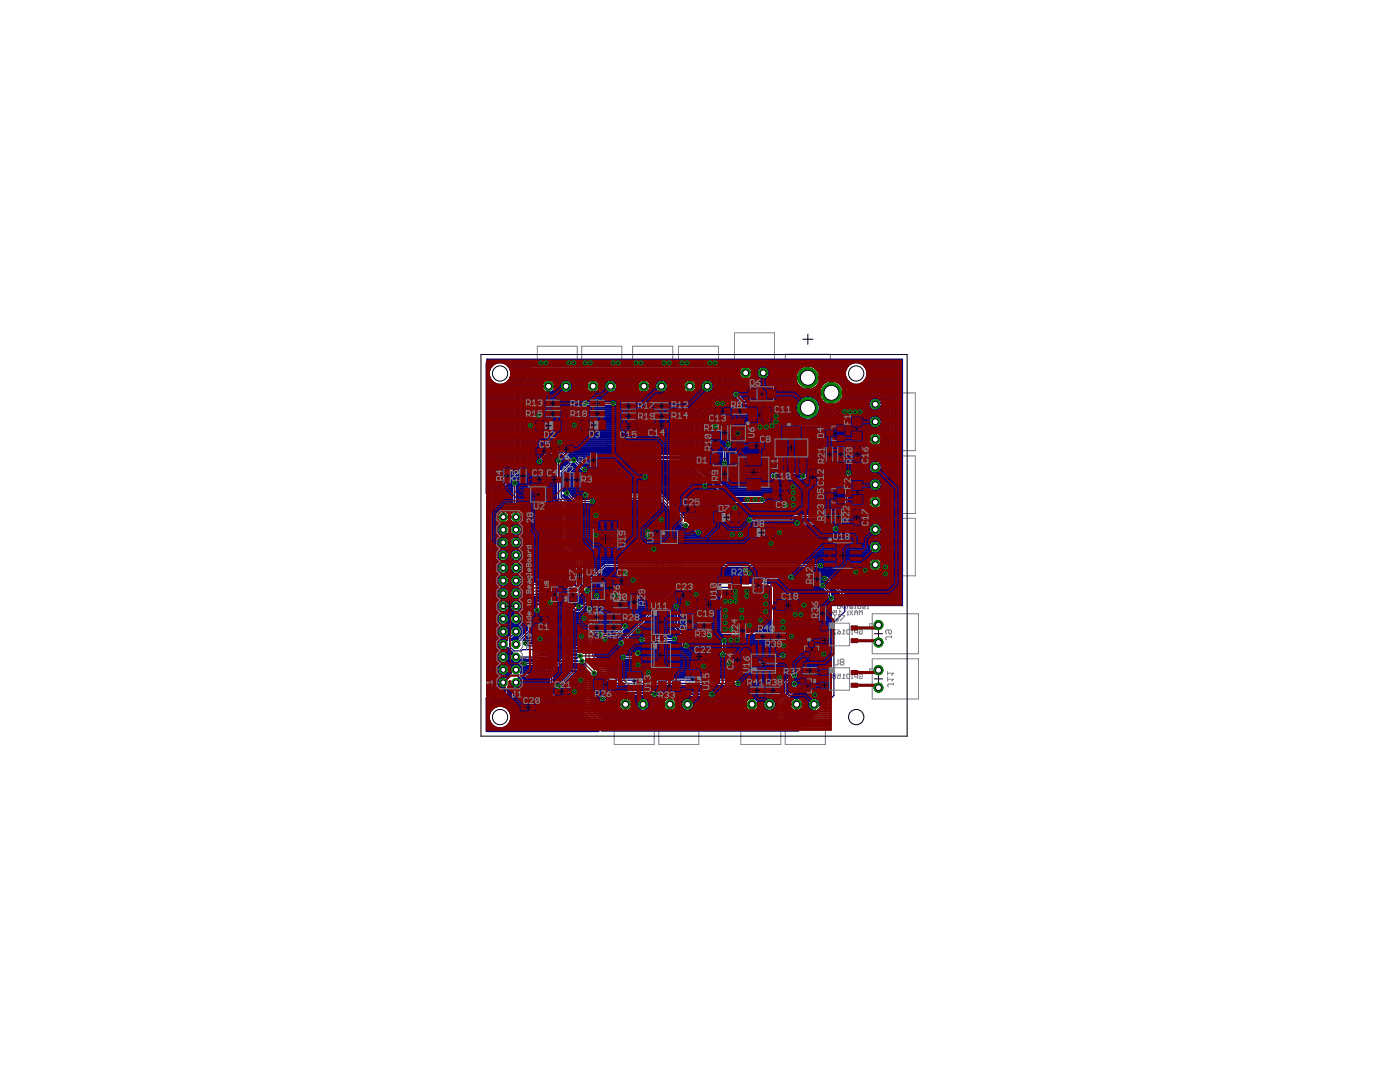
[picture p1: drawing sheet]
<svg xmlns="http://www.w3.org/2000/svg" width="279mm" height="216mm" viewBox="0 0 279 216" stroke-linecap="round" stroke-linejoin="round" font-family="sans-serif">
<g fill="#000" stroke="#000" stroke-width=".2">
<path d="M110.4 77.1h1.6zM111.2 76.3v1.6zM119.3 77.1h1.6zM120.1 76.3v1.6zM129.5 77.1h1.6zM130.3 76.3v1.6zM138.6 77.1h1.6zM139.4 76.3v1.6zM149.8 74.4h1.6zM150.6 73.6v1.6zM160.2 67.7h2zM161.2 66.7v2z"/>
<path d="M138.9 96.7h.8zM139.3 96.3v.8zM173.7 82.4h2zM173.7 95h2zM174.7 81.4v2zM174.7 94v2zM110 118.6h1.4zM110.7 117.9v1.4zM139.9 115.5h1.8zM140.8 114.7v1.7zM173.7 107.4h2zM174.7 106.4v2z"/>
<path d="M110.9 131.9h1.4zM111.6 131.3v1.3zM174.5 126.4h1.6zM174.5 135.5h1.6zM175.3 125.6v1.7zM175.3 134.7v1.6zM125.8 140.5h1.6zM126.6 139.7v1.7zM134.6 140.5h1.7zM135.5 139.7v1.7zM151 140.5h1.7zM151.8 139.7v1.7z"/>
<path d="M159.9 140.5h1.6zM160.7 139.7v1.7z"/>
</g>
<g fill="#808080" stroke="#808080" stroke-width=".2">
<path d="M112 113.8v1z"/>
<path d="M112 114.8l-.2 .2z"/>
<path d="M111.4 115h.4z"/>
<path d="M111.2 114.8l.2 .2z"/>
<path d="M111.2 113.8v1z"/>
<path d="M110.4 113.8l.4 .4z"/>
<path d="M110.4 113.8v1.2z"/>
<path d="M110 115h.8z"/>
<path d="M158 72.8v.3z"/>
<path d="M157.9 72.8h.1z"/>
<path d="M157.6 72.8v.4z"/>
<path d="M157.6 72.8l.2 .2z"/>
<path d="M157.5 73h.3z"/>
<path d="M151.4 72.9l-.2 .2z"/>
<path d="M151 73.1h.2z"/>
<path d="M150.8 72.9l.2 .2z"/>
<path d="M150.8 71.9v1z"/>
<path d="M150.6 71.9h.4z"/>
<path d="M150 71.9l.2 .2z"/>
<path d="M149.6 71.9h.4z"/>
<path d="M149.6 71.9l-.2 .2z"/>
<path d="M149.4 72.1v.2z"/>
<path d="M149.4 72.3l.2 .2z"/>
<path d="M149.6 72.5h.2z"/>
<path d="M149.6 72.5l-.2 .2z"/>
<path d="M149.4 72.7v.2z"/>
<path d="M149.4 72.9l.2 .2z"/>
<path d="M149.6 73.1h.4z"/>
<path d="M150.2 72.9l-.2 .2z"/>
<path d="M128.2 143.1l-.1 .2z"/>
<path d="M127.8 143.3h.3z"/>
<path d="M127.7 143.1l.1 .2z"/>
<path d="M127.7 142.1v1z"/>
<path d="M127.5 142.1h.3z"/>
<path d="M126.7 142.1l.4 .4z"/>
<path d="M126.7 142.1v1.2z"/>
<path d="M126.3 143.3h.8z"/>
<path d="M125.7 142.1l.2 .2z"/>
<path d="M125.3 142.1h.4z"/>
<path d="M125.3 142.1l-.2 .2z"/>
<path d="M125.1 142.3v.2z"/>
<path d="M125.1 142.5l.2 .2z"/>
<path d="M125.3 142.7h.2z"/>
<path d="M125.3 142.7l-.2 .2z"/>
<path d="M125.1 142.9v.2z"/>
<path d="M125.1 143.1l.2 .2z"/>
<path d="M125.3 143.3h.4z"/>
<path d="M125.9 143.1l-.2 .2z"/>
<path d="M136.8 143.1l-.3 .2z"/>
<path d="M136.4 143.3h.1z"/>
<path d="M136.2 143.1l.2 .2z"/>
<path d="M136.2 142.1v1z"/>
<path d="M136 142.1h.4z"/>
<path d="M135.2 142.1l.4 .4z"/>
<path d="M135.2 142.1v1.2z"/>
<path d="M134.8 143.3h.8z"/>
<path d="M133.8 142.1v1.2z"/>
<path d="M133.8 142.1l.6 .6z"/>
<path d="M133.6 142.7h.8z"/>
<path d="M176.4 86.1l.2 .2z"/>
<path d="M176.4 85.9v.2z"/>
<path d="M176.4 85.9l.2-.2z"/>
<path d="M176.6 85.7h.9z"/>
<path d="M177.5 85.5v.4z"/>
<path d="M177.5 84.7l-.3 .4z"/>
<path d="M176.4 84.7h1.1z"/>
<path d="M176.4 84.3v.8z"/>
<path d="M176.6 83.9h.8z"/>
<path d="M177.4 83.9l.1-.2z"/>
<path d="M177.5 83.3v.4z"/>
<path d="M177.4 83.1l.1 .2z"/>
<path d="M176.6 83.1h.8z"/>
<path d="M176.6 83.1l-.2 .2z"/>
<path d="M176.4 83.3v.4z"/>
<path d="M176.4 83.7l.2 .2z"/>
<path d="M176.6 83.9l.8-.8z"/>
<path d="M176.4 98.4l.2 .2z"/>
<path d="M176.4 98.2v.2z"/>
<path d="M176.4 98.2l.2-.2z"/>
<path d="M176.6 98h.9z"/>
<path d="M177.5 97.8v.4z"/>
<path d="M177.2 97.4l.3-.4z"/>
<path d="M176.4 97h1.1z"/>
<path d="M176.4 96.6v.8z"/>
<path d="M176.4 95.4v.8z"/>
<path d="M176.4 96.2l.8-.8z"/>
<path d="M177.2 95.4h.2z"/>
<path d="M177.4 95.4l.1 .2z"/>
<path d="M177.5 95.6v.4z"/>
<path d="M177.5 96l-.1 .2z"/>
<path d="M140.1 75.9l.3-.2z"/>
<path d="M140 75.9h.1z"/>
<path d="M139.8 75.7l.2 .2z"/>
<path d="M139.8 74.7v1z"/>
<path d="M139.6 74.7h.4z"/>
<path d="M138.4 74.7h.8z"/>
<path d="M139.2 74.7v.6z"/>
<path d="M138.8 75.1l.4 .2z"/>
<path d="M138.6 75.1h.2z"/>
<path d="M138.6 75.1l-.2 .2z"/>
<path d="M138.4 75.3v.4z"/>
<path d="M138.4 75.7l.2 .2z"/>
<path d="M138.6 75.9h.4z"/>
<path d="M139 75.9l.2-.2z"/>
<path d="M132 75.6l-.2 .2z"/>
<path d="M131.6 75.8h.2z"/>
<path d="M131.4 75.6l.2 .2z"/>
<path d="M131.4 74.6v1z"/>
<path d="M131.2 74.6h.4z"/>
<path d="M130.6 74.6l.2 .2z"/>
<path d="M130.2 74.6h.4z"/>
<path d="M130.2 74.6l-.2 .2z"/>
<path d="M130 74.8v.2z"/>
<path d="M130 75l.2 .2z"/>
<path d="M130.2 75.2l-.2 .2z"/>
<path d="M130 75.4v.2z"/>
<path d="M130 75.6l.2 .2z"/>
<path d="M130.2 75.8h.4z"/>
<path d="M130.6 75.8l.2-.2z"/>
<path d="M130.8 75.4v.2z"/>
<path d="M130.6 75.2l.2 .2z"/>
<path d="M130.6 75.2l.2-.2z"/>
<path d="M130.8 74.8v.2z"/>
<path d="M130.2 75.2h.4z"/>
<path d="M162.6 143.2l-.1 .2z"/>
<path d="M162.3 143.4h.2z"/>
<path d="M162 143.2l.3 .2z"/>
<path d="M162 142.2v1z"/>
<path d="M161.9 142.2h.4z"/>
<path d="M161.1 142.2l.4 .4z"/>
<path d="M161.1 142.2v1.2z"/>
<path d="M160.7 143.4h.8z"/>
<path d="M159.5 142.2h.8z"/>
<path d="M160.3 142.2v.6z"/>
<path d="M159.9 142.6l.4 .2z"/>
<path d="M159.7 142.6h.2z"/>
<path d="M159.5 142.8l.2-.2z"/>
<path d="M159.5 142.8v.4z"/>
<path d="M159.5 143.2l.2 .2z"/>
<path d="M159.7 143.4h.4z"/>
<path d="M160.1 143.4l.2-.2z"/>
<path d="M153.5 143.2l-.2 .2z"/>
<path d="M153.1 143.4h.2z"/>
<path d="M152.9 143.2l.2 .2z"/>
<path d="M152.9 142.2v1z"/>
<path d="M152.7 142.2h.4z"/>
<path d="M152 142.2l.3 .4z"/>
<path d="M152 142.2v1.2z"/>
<path d="M151.6 143.4h.7z"/>
<path d="M150.4 142.2l.4 .2z"/>
<path d="M150.8 142.4l.4 .4z"/>
<path d="M151.2 142.8v.4z"/>
<path d="M151.2 143.2l-.2 .2z"/>
<path d="M150.6 143.4h.4z"/>
<path d="M150.4 143.2l.2 .2z"/>
<path d="M150.4 143v.2z"/>
<path d="M150.4 143l.2-.2z"/>
<path d="M150.6 142.8h.6z"/>
<path d="M112.5 75.3l-.1 .2z"/>
<path d="M112.2 75.5h.2z"/>
<path d="M112 75.3l.2 .2z"/>
<path d="M112 74.3v1z"/>
<path d="M111.8 74.3h.4z"/>
<path d="M110.6 74.3l.4 .2z"/>
<path d="M111 74.5l.4 .4z"/>
<path d="M111.4 74.9v.4z"/>
<path d="M111.4 75.3l-.2 .2z"/>
<path d="M110.8 75.5h.4z"/>
<path d="M110.6 75.3l.2 .2z"/>
<path d="M110.6 75.1v.2z"/>
<path d="M110.6 75.1l.2-.2z"/>
<path d="M110.8 74.9h.6z"/>
<path d="M121.2 75.4l-.2 .2z"/>
<path d="M120.8 75.6h.2z"/>
<path d="M120.6 75.4l.2 .2z"/>
<path d="M120.6 74.5v.9z"/>
<path d="M120.4 74.5h.4z"/>
<path d="M119.2 74.5h.8z"/>
<path d="M119.2 74.5v.2z"/>
<path d="M119.2 74.7l.8 .7z"/>
<path d="M120 75.4v.2z"/>
<path d="M176.8 127.5l.2 .2z"/>
<path d="M176.8 127.3v.2z"/>
<path d="M177 127.1l-.2 .2z"/>
<path d="M177 127.1h.9z"/>
<path d="M177.9 126.9v.4z"/>
<path d="M176.8 126.3l.2 .2z"/>
<path d="M176.8 125.9v.4z"/>
<path d="M176.8 125.9l.2-.2z"/>
<path d="M177 125.7h.7z"/>
<path d="M177.7 125.7l.2 .2z"/>
<path d="M177.9 125.9v.4z"/>
<path d="M177.9 126.3l-.2 .2z"/>
<path d="M177.5 126.5h.2z"/>
<path d="M177.4 126.3l.1 .2z"/>
<path d="M177.4 125.7v.6z"/>
<path d="M177.1 136.9l.2 .2z"/>
<path d="M177.1 136.7v.2z"/>
<path d="M177.1 136.7l.2-.2z"/>
<path d="M177.3 136.5h1z"/>
<path d="M178.3 136.3v.4z"/>
<path d="M177.9 135.9l.4-.4z"/>
<path d="M177.1 135.5h1.2z"/>
<path d="M177.1 135.1v.8z"/>
<path d="M178.3 134.3l-.4 .4z"/>
<path d="M177.1 134.3h1.2z"/>
<path d="M177.1 134v.7z"/>
<path d="M112.8 129.4h1z"/>
<path d="M112.6 129.2l.2 .2z"/>
<path d="M112.6 128.8v.4z"/>
<path d="M112.6 128.8l.2-.2z"/>
<path d="M112.8 128.6h1z"/>
<path d="M113.8 127.8l-.4 .4z"/>
<path d="M112.6 127.8h1.2z"/>
<path d="M112.6 127.4v.8z"/>
<path d="M113.8 126.3v.7z"/>
<path d="M113.6 126.3h.2z"/>
<path d="M112.8 127l.8-.7z"/>
<path d="M112.6 127h.2z"/>
<path d="M176.3 109.9l.1 .2z"/>
<path d="M176.3 109.7v.2z"/>
<path d="M176.4 109.5l-.1 .2z"/>
<path d="M176.4 109.5h1z"/>
<path d="M177.4 109.3v.4z"/>
<path d="M176.3 108.1v.8z"/>
<path d="M176.3 108.9l.7-.8z"/>
<path d="M177 108.1h.2z"/>
<path d="M177.2 108.1l.2 .2z"/>
<path d="M177.4 108.3v.4z"/>
<path d="M177.4 108.7l-.2 .2z"/>
<path d="M143.2 98.9l-.1 .1z"/>
<path d="M143.2 98.9h.2z"/>
<path d="M143.4 98.9l.2 .1z"/>
<path d="M143.6 99v.5z"/>
<path d="M143.6 99.5l-.2 .1z"/>
<path d="M143.2 99.6h.2z"/>
<path d="M143.1 99.5l.1 .1z"/>
<path d="M142.4 99.6h.3z"/>
<path d="M142.3 99.5l.1 .1z"/>
<path d="M142.3 99.3v.2z"/>
<path d="M142.3 99.3l.1-.2z"/>
<path d="M142.4 99.1h.3z"/>
<path d="M142.7 99.1l.1 .2z"/>
<path d="M142.8 99.3v.2z"/>
<path d="M142.8 99.5l-.1 .1z"/>
<path d="M142.1 99.1v.8z"/>
<path d="M141.7 99.1h.4z"/>
<path d="M141.6 99.3l.1-.2z"/>
<path d="M141.6 99.3v.2z"/>
<path d="M141.6 99.5l.1 .1z"/>
<path d="M141.7 99.6h.4z"/>
<path d="M141.3 99.1v.4z"/>
<path d="M141.3 99.5l-.1 .1z"/>
<path d="M140.8 99.6h.4z"/>
<path d="M140.8 99.1v.7z"/>
<path d="M140.8 99.8l.1 .1z"/>
<path d="M140.9 99.9h.2z"/>
<path d="M140.6 99.1v.5z"/>
<path d="M140.3 99.1l.3 .3z"/>
<path d="M140.2 99.1h.1z"/>
<path d="M139.8 99.1h.2z"/>
<path d="M139.8 99.1v.5z"/>
<path d="M139.7 99.6h.3z"/>
<path d="M139.8 98.8v.1z"/>
<path d="M139.1 99.9h.1z"/>
<path d="M139 99.8l.1 .1z"/>
<path d="M139 99.1v.7z"/>
<path d="M139 99.1h.3z"/>
<path d="M139.3 99.1l.2 .2z"/>
<path d="M139.5 99.3v.2z"/>
<path d="M139.5 99.5l-.2 .1z"/>
<path d="M139 99.6h.3z"/>
<path d="M138.7 98.9v.7z"/>
<path d="M138.6 99.1l.1 .2z"/>
<path d="M138.3 99.1h.3z"/>
<path d="M138.3 99.1l-.1 .2z"/>
<path d="M138.2 99.3v.3z"/>
<path d="M137.8 99v.5z"/>
<path d="M137.8 99.5l-.1 .1z"/>
<path d="M137.7 99.1h.3z"/>
<path d="M136.2 99.6h.5z"/>
<path d="M136.2 99.1l.5 .5z"/>
<path d="M136.2 99v.1z"/>
<path d="M136.2 99l.2-.1z"/>
<path d="M136.4 98.9h.2z"/>
<path d="M136.6 98.9l.1 .1z"/>
<path d="M136 99v.5z"/>
<path d="M135.8 98.9l.2 .1z"/>
<path d="M135.6 98.9h.2z"/>
<path d="M135.6 98.9l-.1 .1z"/>
<path d="M135.5 99v.5z"/>
<path d="M135.5 99.5l.1 .1z"/>
<path d="M135.6 99.6h.2z"/>
<path d="M136 99.5l-.2 .1z"/>
<path d="M135.5 99l.5 .5z"/>
<path d="M135 98.9l.2 .2z"/>
<path d="M135 98.9v.7z"/>
<path d="M134.7 99.6h.5z"/>
<path d="M134.5 99v.5z"/>
<path d="M134.3 98.9l.2 .1z"/>
<path d="M134.1 98.9h.2z"/>
<path d="M134.1 98.9l-.1 .1z"/>
<path d="M134 99v.5z"/>
<path d="M134 99.5l.1 .1z"/>
<path d="M134.1 99.6h.2z"/>
<path d="M134.3 99.6l.2-.1z"/>
<path d="M134 99l.5 .5z"/>
<path d="M132.6 98.9l-.1 .1z"/>
<path d="M132.6 98.9h.2z"/>
<path d="M132.8 98.9l.2 .1z"/>
<path d="M133 99v.1z"/>
<path d="M133 99.1l-.2 .2z"/>
<path d="M132.6 99.3h.2z"/>
<path d="M132.6 99.3l-.1 .1z"/>
<path d="M132.5 99.4v.1z"/>
<path d="M132.5 99.5l.1 .1z"/>
<path d="M132.6 99.6h.2z"/>
<path d="M132.8 99.6l.2-.1z"/>
<path d="M132.1 99v.5z"/>
<path d="M132.1 99.5l-.1 .1z"/>
<path d="M132 99.1h.2z"/>
<path d="M131.4 99.1h.2z"/>
<path d="M131.4 99.1l-.2 .2z"/>
<path d="M131.2 99.3v.3z"/>
<path d="M131.2 99.6h.4z"/>
<path d="M131.7 99.5l-.1 .1z"/>
<path d="M131.6 99.4l.1 .1z"/>
<path d="M131.2 99.4h.4z"/>
<path d="M130.5 99.1h.4z"/>
<path d="M130.9 99.1l.1 .2z"/>
<path d="M131 99.3v.2z"/>
<path d="M131 99.5l-.1 .1z"/>
<path d="M130.5 99.6h.4z"/>
<path d="M130.2 98.9v.7z"/>
<path d="M129.9 99.6l.3-.2z"/>
<path d="M129.9 99.1l.3 .3z"/>
<path d="M129.6 98.9v.7z"/>
<path d="M129.1 98.9h.5z"/>
<path d="M129.4 99.3h.2z"/>
<path d="M128.5 99.6h.2z"/>
<path d="M128.4 99.5l.1 .1z"/>
<path d="M128.4 99.3v.2z"/>
<path d="M128.4 99.3l.1-.2z"/>
<path d="M128.5 99.1h.2z"/>
<path d="M128.7 99.1l.2 .2z"/>
<path d="M128.9 99.3v.2z"/>
<path d="M128.9 99.5l-.2 .1z"/>
<path d="M128.1 99.1v.4z"/>
<path d="M128.1 99.5l-.1 .1z"/>
<path d="M127.6 99.6h.4z"/>
<path d="M127.6 99.1v.5z"/>
<path d="M127.4 99.1v.5z"/>
<path d="M127 99.1h.4z"/>
<path d="M127 99.1l-.1 .2z"/>
<path d="M126.9 99.3v.3z"/>
<path d="M126.1 98.9v.7z"/>
<path d="M126.1 99.6h.4z"/>
<path d="M126.5 99.6l.1-.1z"/>
<path d="M126.6 99.3v.2z"/>
<path d="M126.5 99.1l.1 .2z"/>
<path d="M126.1 99.1h.4z"/>
<path d="M125.9 99.1v.5z"/>
<path d="M125.6 99.1l.3 .3z"/>
<path d="M125.5 99.1h.1z"/>
<path d="M125.2 99.1v.4z"/>
<path d="M125.2 99.5l-.1 .1z"/>
<path d="M124.8 99.6h.3z"/>
<path d="M124.8 99.1v.7z"/>
<path d="M124.8 99.8l.1 .1z"/>
<path d="M124.9 99.9h.1z"/>
<path d="M123.7 98.9v.7z"/>
<path d="M123.3 99.6h.4z"/>
<path d="M123 98.9v.7z"/>
<path d="M122.5 99.6h.5z"/>
<path d="M121.9 98.9l-.1 .1z"/>
<path d="M121.9 98.9h.2z"/>
<path d="M122.1 98.9l.2 .1z"/>
<path d="M122.3 99v.5z"/>
<path d="M122.3 99.5l-.2 .1z"/>
<path d="M121.9 99.6h.2z"/>
<path d="M121.8 99.5l.1 .1z"/>
<path d="M109.5 82l.1 .2z"/>
<path d="M109.6 82.2v.3z"/>
<path d="M109.6 82.5l-.1 .1z"/>
<path d="M108.9 82.6h.6z"/>
<path d="M108.8 82.5l.1 .1z"/>
<path d="M108.8 82.2v.3z"/>
<path d="M108.8 82.2l.1-.2z"/>
<path d="M108.9 82h.3z"/>
<path d="M109.2 82v.3z"/>
<path d="M108.8 81.7h.8z"/>
<path d="M108.8 81.1l.8 .6z"/>
<path d="M108.8 81.1h.8z"/>
<path d="M108.8 80.7h.8z"/>
<path d="M108.8 80.3v.4z"/>
<path d="M108.8 80.3l.1-.1z"/>
<path d="M108.9 80.2h.6z"/>
<path d="M109.5 80.2l.1 .1z"/>
<path d="M109.6 80.3v.4z"/>
<path d="M118.4 82l.1 .2z"/>
<path d="M118.5 82.2v.3z"/>
<path d="M118.5 82.5l-.1 .1z"/>
<path d="M117.8 82.6h.6z"/>
<path d="M117.6 82.5l.2 .1z"/>
<path d="M117.6 82.2v.3z"/>
<path d="M117.6 82.2l.2-.2z"/>
<path d="M117.8 82h.3z"/>
<path d="M118.1 82v.3z"/>
<path d="M117.6 81.7h.9z"/>
<path d="M117.6 81.1l.9 .6z"/>
<path d="M117.6 81.1h.9z"/>
<path d="M117.6 80.7h.9z"/>
<path d="M117.6 80.3v.4z"/>
<path d="M117.6 80.3l.2-.1z"/>
<path d="M117.8 80.2h.6z"/>
<path d="M118.4 80.2l.1 .1z"/>
<path d="M118.5 80.3v.4z"/>
<path d="M149.4 77.3l.1-.2z"/>
<path d="M149.5 77.1h.3z"/>
<path d="M149.8 77.1l.2 .2z"/>
<path d="M150 77.3v.6z"/>
<path d="M150 77.9l-.2 .1z"/>
<path d="M149.5 78h.3z"/>
<path d="M149.4 77.9l.1 .1z"/>
<path d="M149.4 77.6v.3z"/>
<path d="M149.4 77.6h.3z"/>
<path d="M149.1 77.1v.9z"/>
<path d="M149.1 77.1l-.6 .9z"/>
<path d="M148.5 77.1v.9z"/>
<path d="M148.1 77.1v.9z"/>
<path d="M147.7 78h.4z"/>
<path d="M147.5 77.9l.2 .1z"/>
<path d="M147.5 77.3v.6z"/>
<path d="M147.5 77.3l.2-.2z"/>
<path d="M147.7 77.1h.4z"/>
<path d="M138.2 80.1l.2-.2z"/>
<path d="M138.4 79.9h.3z"/>
<path d="M138.7 79.9l.1 .2z"/>
<path d="M138.8 80.1v.6z"/>
<path d="M138.8 80.7l-.1 .1z"/>
<path d="M138.4 80.8h.3z"/>
<path d="M138.2 80.7l.2 .1z"/>
<path d="M138.2 80.4v.3z"/>
<path d="M138.2 80.4h.3z"/>
<path d="M137.9 79.9v.9z"/>
<path d="M137.9 79.9l-.6 .9z"/>
<path d="M137.3 79.9v.9z"/>
<path d="M136.9 79.9v.9z"/>
<path d="M136.5 80.8h.4z"/>
<path d="M136.4 80.7l.1 .1z"/>
<path d="M136.4 80.1v.6z"/>
<path d="M136.4 80.1l.1-.2z"/>
<path d="M136.5 79.9h.4z"/>
<path d="M129.3 80.1l.2-.2z"/>
<path d="M129.5 79.9h.3z"/>
<path d="M129.8 79.9l.1 .2z"/>
<path d="M129.9 80.1v.6z"/>
<path d="M129.9 80.7l-.1 .1z"/>
<path d="M129.5 80.8h.3z"/>
<path d="M129.3 80.7l.2 .1z"/>
<path d="M129.3 80.4v.3z"/>
<path d="M129.3 80.4h.3z"/>
<path d="M129 79.9v.9z"/>
<path d="M129 79.9l-.6 .9z"/>
<path d="M128.4 79.9v.9z"/>
<path d="M128.1 79.9v.9z"/>
<path d="M127.6 80.8h.5z"/>
<path d="M127.5 80.7l.1 .1z"/>
<path d="M127.5 80.1v.6z"/>
<path d="M127.5 80.1l.1-.2z"/>
<path d="M127.6 79.9h.5z"/>
<path d="M171.9 88.4l.2 .1z"/>
<path d="M172.1 88.5v.3z"/>
<path d="M172.1 88.8l-.2 .2z"/>
<path d="M171.3 89h.6z"/>
<path d="M171.2 88.8l.1 .2z"/>
<path d="M171.2 88.5v.3z"/>
<path d="M171.2 88.5l.1-.1z"/>
<path d="M171.3 88.4h.3z"/>
<path d="M171.6 88.4v.3z"/>
<path d="M171.2 88h.9z"/>
<path d="M171.2 87.4l.9 .6z"/>
<path d="M171.2 87.4h.9z"/>
<path d="M171.2 87.1h.9z"/>
<path d="M171.2 86.6v.5z"/>
<path d="M171.2 86.6l.1-.1z"/>
<path d="M171.3 86.5h.6z"/>
<path d="M171.9 86.5l.2 .1z"/>
<path d="M172.1 86.6v.5z"/>
<path d="M171.9 101.1l.2 .1z"/>
<path d="M172.1 101.2v.3z"/>
<path d="M172.1 101.5l-.2 .2z"/>
<path d="M171.3 101.7h.6z"/>
<path d="M171.2 101.5l.1 .2z"/>
<path d="M171.2 101.2v.3z"/>
<path d="M171.2 101.2l.1-.1z"/>
<path d="M171.3 101.1h.3z"/>
<path d="M171.6 101.1v.3z"/>
<path d="M171.2 100.7h.9z"/>
<path d="M171.2 100.1l.9 .6z"/>
<path d="M171.2 100.1h.9z"/>
<path d="M171.2 99.8h.9z"/>
<path d="M171.2 99.3v.5z"/>
<path d="M171.2 99.3l.1-.1z"/>
<path d="M171.3 99.2h.6z"/>
<path d="M171.9 99.2l.2 .1z"/>
<path d="M172.1 99.3v.5z"/>
<path d="M172.4 113.2l.2 .2z"/>
<path d="M172.6 113.4v.3z"/>
<path d="M172.6 113.7l-.2 .1z"/>
<path d="M171.8 113.8h.6z"/>
<path d="M171.7 113.7l.1 .1z"/>
<path d="M171.7 113.4v.3z"/>
<path d="M171.7 113.4l.1-.2z"/>
<path d="M171.8 113.2h.3z"/>
<path d="M172.1 113.2v.3z"/>
<path d="M171.7 112.9h.9z"/>
<path d="M171.7 112.3l.9 .6z"/>
<path d="M171.7 112.3h.9z"/>
<path d="M171.7 112h.9z"/>
<path d="M171.7 111.5v.5z"/>
<path d="M171.7 111.5l.1-.1z"/>
<path d="M171.8 111.4h.6z"/>
<path d="M172.4 111.4l.2 .1z"/>
<path d="M172.6 111.5v.5z"/>
<path d="M159.6 137.5l.1-.2z"/>
<path d="M159.7 137.3h.3z"/>
<path d="M160 137.3l.2 .2z"/>
<path d="M160.2 137.5v.5z"/>
<path d="M160.2 138l-.2 .2z"/>
<path d="M159.7 138.2h.3z"/>
<path d="M159.6 138l.1 .2z"/>
<path d="M159.6 137.8v.2z"/>
<path d="M159.6 137.8h.3z"/>
<path d="M159.2 137.3v.9z"/>
<path d="M159.2 137.3l-.6 .9z"/>
<path d="M158.6 137.3v.9z"/>
<path d="M158.3 137.3v.9z"/>
<path d="M157.8 138.2h.5z"/>
<path d="M157.7 138l.1 .2z"/>
<path d="M157.7 137.5v.5z"/>
<path d="M157.7 137.5l.1-.2z"/>
<path d="M157.8 137.3h.5z"/>
<path d="M151.2 137.5l.1-.2z"/>
<path d="M151.3 137.3h.3z"/>
<path d="M151.6 137.3l.2 .2z"/>
<path d="M151.8 137.5v.5z"/>
<path d="M151.8 138l-.2 .2z"/>
<path d="M151.3 138.2h.3z"/>
<path d="M151.2 138l.1 .2z"/>
<path d="M151.2 137.8v.2z"/>
<path d="M151.2 137.8h.3z"/>
<path d="M150.9 137.3v.9z"/>
<path d="M150.9 137.3l-.6 .9z"/>
<path d="M150.3 137.3v.9z"/>
<path d="M149.9 137.3v.9z"/>
<path d="M149.5 138.2h.4z"/>
<path d="M149.3 138l.2 .2z"/>
<path d="M149.3 137.5v.5z"/>
<path d="M149.3 137.5l.2-.2z"/>
<path d="M149.5 137.3h.4z"/>
<path d="M134.7 137.5l.1-.2z"/>
<path d="M134.8 137.3h.3z"/>
<path d="M135.1 137.3l.2 .2z"/>
<path d="M135.3 137.5v.5z"/>
<path d="M135.3 138l-.2 .2z"/>
<path d="M134.8 138.2h.3z"/>
<path d="M134.7 138l.1 .2z"/>
<path d="M134.7 137.8v.2z"/>
<path d="M134.7 137.8h.3z"/>
<path d="M134.3 137.3v.9z"/>
<path d="M134.3 137.3l-.6 .9z"/>
<path d="M133.7 137.3v.9z"/>
<path d="M133.4 137.3v.9z"/>
<path d="M133 138.2h.4z"/>
<path d="M132.8 138l.2 .2z"/>
<path d="M132.8 137.5v.5z"/>
<path d="M132.8 137.5l.2-.2z"/>
<path d="M133 137.3h.4z"/>
<path d="M125.6 137.5l.1-.2z"/>
<path d="M125.7 137.3h.3z"/>
<path d="M126 137.3l.2 .2z"/>
<path d="M126.2 137.5v.5z"/>
<path d="M126.2 138l-.2 .2z"/>
<path d="M125.7 138.2h.3z"/>
<path d="M125.6 138l.1 .2z"/>
<path d="M125.6 137.8v.2z"/>
<path d="M125.6 137.8h.3z"/>
<path d="M125.2 137.3v.9z"/>
<path d="M125.2 137.3l-.6 .9z"/>
<path d="M124.6 137.3v.9z"/>
<path d="M124.3 137.3v.9z"/>
<path d="M123.8 138.2h.5z"/>
<path d="M123.7 138l.1 .2z"/>
<path d="M123.7 137.5v.5z"/>
<path d="M123.7 137.5l.1-.2z"/>
<path d="M123.8 137.3h.5z"/>
<path d="M105.1 123.9h.9z"/>
<path d="M106 123.6v.6z"/>
<path d="M105.1 123.2h.9z"/>
<path d="M105.5 123.2l.2-.1z"/>
<path d="M105.7 122.8v.3z"/>
<path d="M105.5 122.6l.2 .2z"/>
<path d="M105.1 122.6h.4z"/>
<path d="M105.7 122.2v.1z"/>
<path d="M105.1 122.2h.6z"/>
<path d="M105.1 122v.3z"/>
<path d="M106 122.2h.1z"/>
<path d="M105.1 121.2v.5z"/>
<path d="M105.1 121.2l.1-.1z"/>
<path d="M105.2 121.1l.2 .1z"/>
<path d="M105.4 121.2v.3z"/>
<path d="M105.4 121.5l.1 .2z"/>
<path d="M105.5 121.7l.2-.2z"/>
<path d="M105.7 121.1v.4z"/>
<path d="M105.8 119.2l.2 .2z"/>
<path d="M106 119.4v.3z"/>
<path d="M106 119.7l-.2 .1z"/>
<path d="M105.7 119.8h.1z"/>
<path d="M105.5 119.7l.2 .1z"/>
<path d="M105.5 119.4v.3z"/>
<path d="M105.4 119.2l.1 .2z"/>
<path d="M105.2 119.2h.2z"/>
<path d="M105.2 119.2l-.1 .2z"/>
<path d="M105.1 119.4v.3z"/>
<path d="M105.1 119.7l.1 .1z"/>
<path d="M105.7 118.7v.2z"/>
<path d="M105.1 118.7h.6z"/>
<path d="M105.1 118.6v.3z"/>
<path d="M106 118.7h.1z"/>
<path d="M105.1 117.7h.9z"/>
<path d="M105.1 117.7v.4z"/>
<path d="M105.1 118.1l.1 .2z"/>
<path d="M105.2 118.3h.3z"/>
<path d="M105.5 118.3l.2-.2z"/>
<path d="M105.7 117.7v.4z"/>
<path d="M105.1 116.9v.3z"/>
<path d="M105.1 117.2l.1 .1z"/>
<path d="M105.2 117.3h.3z"/>
<path d="M105.5 117.3l.2-.1z"/>
<path d="M105.7 116.9v.3z"/>
<path d="M105.5 116.7l.2 .2z"/>
<path d="M105.4 116.7h.1z"/>
<path d="M105.4 116.7v.6z"/>
<path d="M105.2 115.4h.8z"/>
<path d="M105.1 115.3l.1 .1z"/>
<path d="M105.1 115v.3z"/>
<path d="M105.1 115l.1-.2z"/>
<path d="M105.2 114.8h.8z"/>
<path d="M104.8 114.5h.9z"/>
<path d="M105.7 114.1v.4z"/>
<path d="M105.5 113.9l.2 .2z"/>
<path d="M105.2 113.9h.3z"/>
<path d="M105.2 113.9l-.1 .2z"/>
<path d="M105.1 114.1v.4z"/>
<path d="M173.1 121.5h.3z"/>
<path d="M173.2 120.6v.9z"/>
<path d="M173.1 120.6h.3z"/>
<path d="M172.3 121.5h.4z"/>
<path d="M172.1 121.3l.2 .2z"/>
<path d="M172.1 121.3l.2-.1z"/>
<path d="M172.3 121.2h.3z"/>
<path d="M172.6 121.2l.1-.2z"/>
<path d="M172.6 120.9l.1 .1z"/>
<path d="M172.1 120.9h.5z"/>
<path d="M171.3 121.5h.3z"/>
<path d="M171.2 121.3l.1 .2z"/>
<path d="M171.2 121v.3z"/>
<path d="M171.2 121l.1-.1z"/>
<path d="M171.3 120.9h.3z"/>
<path d="M171.6 120.9l.2 .1z"/>
<path d="M171.8 121v.3z"/>
<path d="M171.8 121.3l-.2 .2z"/>
<path d="M170.7 120.6h.2z"/>
<path d="M170.7 120.6v.9z"/>
<path d="M170.6 121.5h.3z"/>
<path d="M169.8 120.9h.3z"/>
<path d="M169.8 120.9l-.2 .1z"/>
<path d="M169.6 121v.5z"/>
<path d="M169.6 121.5h.5z"/>
<path d="M170.1 121.5l.1-.2z"/>
<path d="M170.1 121.2l.1 .1z"/>
<path d="M169.6 121.2h.5z"/>
<path d="M169.1 120.7v.6z"/>
<path d="M169.1 121.3l-.1 .2z"/>
<path d="M169 120.9h.3z"/>
<path d="M168.2 121.5h.3z"/>
<path d="M168.5 121.5l.2-.2z"/>
<path d="M168.7 121v.3z"/>
<path d="M168.5 120.9l.2 .1z"/>
<path d="M168.2 120.9h.3z"/>
<path d="M168.2 120.9l-.1 .1z"/>
<path d="M168.1 121v.2z"/>
<path d="M168.1 121.2h.6z"/>
<path d="M167.2 120.6v.9z"/>
<path d="M167.2 121.5h.4z"/>
<path d="M167.6 121.5l.1-.2z"/>
<path d="M167.7 121v.3z"/>
<path d="M167.6 120.9l.1 .1z"/>
<path d="M167.2 120.9h.4z"/>
<path d="M165.9 120.6v.9z"/>
<path d="M165.4 120.6h.5z"/>
<path d="M165.4 120.6l-.1 .1z"/>
<path d="M165.3 120.7v.3z"/>
<path d="M165.3 121l.1 .2z"/>
<path d="M165.4 121.2h.5z"/>
<path d="M165.6 121.2l-.3 .3z"/>
<path d="M164.5 121.5h.3z"/>
<path d="M164.8 121.5l.1-.2z"/>
<path d="M164.9 121v.3z"/>
<path d="M164.8 120.9l.1 .1z"/>
<path d="M164.5 120.9h.3z"/>
<path d="M164.5 120.9l-.2 .1z"/>
<path d="M164.3 121v.2z"/>
<path d="M164.3 121.2h.6z"/>
<path d="M163.8 120.6h.2z"/>
<path d="M163.8 120.6v.9z"/>
<path d="M163.7 121.5h.3z"/>
<path d="M162.9 120.9h.3z"/>
<path d="M162.9 120.9l-.1 .1z"/>
<path d="M162.8 121v.5z"/>
<path d="M162.8 121.5h.4z"/>
<path d="M163.2 121.5l.2-.2z"/>
<path d="M163.2 121.2l.2 .1z"/>
<path d="M162.8 121.2h.4z"/>
<path d="M162.4 120.9v.4z"/>
<path d="M162.4 121.3l-.1 .2z"/>
<path d="M161.8 121.5h.5z"/>
<path d="M161.8 120.9v.7z"/>
<path d="M161.8 121.6l.2 .1z"/>
<path d="M162 121.7h.1z"/>
<path d="M172.1 121.8v.9z"/>
<path d="M172.1 121.8l-.3 .3z"/>
<path d="M171.5 121.8l.3 .3z"/>
<path d="M171.5 121.8v.9z"/>
<path d="M171.2 122.1v.6z"/>
<path d="M170.9 121.8l.3 .3z"/>
<path d="M170.9 121.8l-.3 .3z"/>
<path d="M170.6 122.1v.6z"/>
<path d="M170.6 122.3h.6z"/>
<path d="M170.2 121.8l-.6 .9z"/>
<path d="M169.6 121.8l.6 .9z"/>
<path d="M169.1 122.1h.2z"/>
<path d="M169.1 122.1v.2z"/>
<path d="M169.1 122.3h.2z"/>
<path d="M169.3 122.1v.2z"/>
<path d="M169.1 122.6h.2z"/>
<path d="M169.1 122.6v.1z"/>
<path d="M169.1 122.7h.2z"/>
<path d="M169.3 122.6v.1z"/>
<path d="M167.6 121.8l.3 .3z"/>
<path d="M167.6 121.8v.9z"/>
<path d="M167.3 122.7h.6z"/>
<path d="M166.3 121.8h.6z"/>
<path d="M166.9 121.8v.5z"/>
<path d="M166.6 122.1l.3 .2z"/>
<path d="M166.5 122.1h.1z"/>
<path d="M166.5 122.1l-.2 .2z"/>
<path d="M166.3 122.3v.3z"/>
<path d="M166.3 122.6l.2 .1z"/>
<path d="M166.5 122.7h.3z"/>
<path d="M166.8 122.7l.1-.1z"/>
<path d="M166 122v.6z"/>
<path d="M165.9 121.8l.1 .2z"/>
<path d="M165.6 121.8h.3z"/>
<path d="M165.6 121.8l-.2 .2z"/>
<path d="M165.4 122v.6z"/>
<path d="M165.4 122.6l.2 .1z"/>
<path d="M165.6 122.7h.3z"/>
<path d="M165.9 122.7l.1-.1z"/>
<path d="M165.4 122l.6 .6z"/>
<path d="M165.1 122.1v.6z"/>
<path d="M164.9 122.1h.2z"/>
<path d="M164.9 122.1l-.1 .2z"/>
<path d="M164.8 122.3v.4z"/>
<path d="M164.6 122.1l.2 .2z"/>
<path d="M164.6 122.1l-.1 .2z"/>
<path d="M164.5 122.3v.4z"/>
<path d="M164.1 122.1v.6z"/>
<path d="M163.8 121.8l.3 .3z"/>
<path d="M163.8 121.8l-.3 .3z"/>
<path d="M163.5 122.1v.6z"/>
<path d="M163.5 122.3h.6z"/>
<path d="M139.4 97.4v.3z"/>
<path d="M139.4 97.7l-.1 .2z"/>
<path d="M139.1 97.7l.2 .2z"/>
<path d="M139 97.9l.1-.2z"/>
<path d="M138.9 97.7l.1 .2z"/>
<path d="M138.9 97.4v.3z"/>
<path d="M138.6 97.4v.3z"/>
<path d="M138.6 97.7l-.1 .2z"/>
<path d="M138.4 97.7l.1 .2z"/>
<path d="M138.4 97.7l-.1 .2z"/>
<path d="M138.2 97.7l.1 .2z"/>
<path d="M138.2 97.4v.3z"/>
<path d="M137.9 97.4v.3z"/>
<path d="M137.8 97.9l.1-.2z"/>
<path d="M137.6 97.7l.2 .2z"/>
<path d="M137.6 97.7l-.1 .2z"/>
<path d="M137.4 97.7l.1 .2z"/>
<path d="M137.4 97.4v.3z"/>
<path d="M137.1 97.7v.2z"/>
<path d="M137 97.7h.1z"/>
<path d="M137 97.7v.2z"/>
<path d="M137 97.9h.1z"/>
<path d="M136.4 97.9h.4z"/>
<path d="M136.3 97.7l.1 .2z"/>
<path d="M136.3 97.7l.1-.1z"/>
<path d="M136.4 97.6h.2z"/>
<path d="M136.6 97.6l.2-.1z"/>
<path d="M136.6 97.4l.2 .1z"/>
<path d="M136.3 97.4h.3z"/>
<path d="M135.9 97.2v.5z"/>
<path d="M135.9 97.7l-.1 .2z"/>
<path d="M135.8 97.4h.2z"/>
<path d="M135.1 97.4h.3z"/>
<path d="M135.1 97.4l-.1 .1z"/>
<path d="M135 97.5v.4z"/>
<path d="M135 97.9h.4z"/>
<path d="M135.4 97.9l.1-.2z"/>
<path d="M135.4 97.6l.1 .1z"/>
<path d="M135 97.6h.4z"/>
<path d="M134.3 97.4h.4z"/>
<path d="M134.7 97.4l.1 .1z"/>
<path d="M134.8 97.5v.2z"/>
<path d="M134.8 97.7l-.1 .2z"/>
<path d="M134.3 97.9h.4z"/>
<path d="M134 97.1v.8z"/>
<path d="M133.7 97.9l.3-.3z"/>
<path d="M133.7 97.4l.3 .2z"/>
<path d="M133.3 97.2v.7z"/>
<path d="M133.2 97.1l.1 .1z"/>
<path d="M133.2 97.5h.2z"/>
<path d="M132.5 97.9h.3z"/>
<path d="M132.4 97.7l.1 .2z"/>
<path d="M132.4 97.5v.2z"/>
<path d="M132.4 97.5l.1-.1z"/>
<path d="M132.5 97.4h.3z"/>
<path d="M132.8 97.4l.1 .1z"/>
<path d="M132.9 97.5v.2z"/>
<path d="M132.8 97.9l.1-.2z"/>
<path d="M132.2 97.4v.3z"/>
<path d="M132.2 97.7l-.2 .2z"/>
<path d="M131.7 97.9h.3z"/>
<path d="M131.7 97.4v.5z"/>
<path d="M131.4 97.4v.5z"/>
<path d="M131 97.4h.4z"/>
<path d="M131 97.4l-.1 .1z"/>
<path d="M130.9 97.5v.4z"/>
<path d="M130.2 97.1v.8z"/>
<path d="M130.2 97.9h.3z"/>
<path d="M130.5 97.9l.2-.2z"/>
<path d="M130.7 97.5v.2z"/>
<path d="M130.5 97.4l.2 .1z"/>
<path d="M130.2 97.4h.3z"/>
<path d="M129.9 97.4v.5z"/>
<path d="M129.7 97.4l.2 .2z"/>
<path d="M129.5 97.4h.2z"/>
<path d="M129.3 97.4v.3z"/>
<path d="M129.3 97.7l-.1 .2z"/>
<path d="M128.8 97.9h.4z"/>
<path d="M128.8 97.4v.6z"/>
<path d="M128.8 98l.1 .1z"/>
<path d="M128.9 98.1h.2z"/>
<path d="M128.5 97.7v.2z"/>
<path d="M128.4 97.7h.1z"/>
<path d="M128.4 97.7v.2z"/>
<path d="M128.4 97.9h.1z"/>
<path d="M127.7 97.4h.3z"/>
<path d="M128 97.4l.2 .1z"/>
<path d="M128.2 97.5v.2z"/>
<path d="M128.2 97.7l-.2 .2z"/>
<path d="M127.7 97.9h.3z"/>
<path d="M127 97.9h.3z"/>
<path d="M126.9 97.7l.1 .2z"/>
<path d="M126.9 97.5v.2z"/>
<path d="M127 97.4l-.1 .1z"/>
<path d="M127 97.4h.3z"/>
<path d="M127.3 97.4l.1 .1z"/>
<path d="M127.4 97.5v.2z"/>
<path d="M127.4 97.7l-.1 .2z"/>
<path d="M126.7 97.4v.5z"/>
<path d="M126.6 97.4h.1z"/>
<path d="M126.6 97.4l-.2 .1z"/>
<path d="M126.4 97.5v.4z"/>
<path d="M126.3 97.4l.1 .1z"/>
<path d="M126.3 97.4l-.1 .1z"/>
<path d="M126.2 97.5v.4z"/>
<path d="M115.7 143.4v1.1z"/>
<path d="M115.1 143.4h.6z"/>
<path d="M115.1 143.4l-.1 .2z"/>
<path d="M115 143.6v.4z"/>
<path d="M115 144l.1 .2z"/>
<path d="M115.1 144.2h.6z"/>
<path d="M115.3 144.2l-.3 .3z"/>
<path d="M114 144.5h.4z"/>
<path d="M114.4 144.5l.2-.1z"/>
<path d="M114.6 144v.4z"/>
<path d="M114.4 143.8l.2 .2z"/>
<path d="M114 143.8h.4z"/>
<path d="M114 143.8l-.2 .2z"/>
<path d="M113.8 144v.2z"/>
<path d="M113.8 144.2h.8z"/>
<path d="M113.4 143.8l-.4 .7z"/>
<path d="M112.6 143.8l.4 .7z"/>
<path d="M112 143.8h.2z"/>
<path d="M112 143.8v.7z"/>
<path d="M111.8 144.5h.4z"/>
<path d="M112 143.2v.2z"/>
<path d="M110.9 144.5h.5z"/>
<path d="M110.7 144.4l.2 .1z"/>
<path d="M110.7 144.4l.2-.2z"/>
<path d="M110.9 144.2h.4z"/>
<path d="M111.3 144.2l.1-.2z"/>
<path d="M111.3 143.8l.1 .2z"/>
<path d="M110.7 143.8h.6z"/>
<path d="M110.1 143.8h.2z"/>
<path d="M110.1 143.8v.7z"/>
<path d="M109.9 144.5h.4z"/>
<path d="M110.1 143.2v.2z"/>
<path d="M108.9 144.5h.4z"/>
<path d="M108.7 144.4l.2 .1z"/>
<path d="M108.7 144v.4z"/>
<path d="M108.9 143.8l-.2 .2z"/>
<path d="M108.9 143.8h.4z"/>
<path d="M109.3 143.8l.2 .2z"/>
<path d="M109.5 144v.4z"/>
<path d="M109.5 144.4l-.2 .1z"/>
<path d="M108.3 143.8v.7z"/>
<path d="M107.8 143.8h.5z"/>
<path d="M107.8 143.8l-.2 .2z"/>
<path d="M107.6 144v.5z"/>
<path d="M105.6 143.4l.4 .4z"/>
<path d="M105.6 143.4v1.1z"/>
<path d="M105.2 144.5h.8z"/>
<path d="M113.3 85.1l.2 .2z"/>
<path d="M113.5 85.3v.3z"/>
<path d="M113.5 85.6l-.2 .1z"/>
<path d="M112.7 85.7h.6z"/>
<path d="M112.6 85.6l.1 .1z"/>
<path d="M112.6 85.3v.3z"/>
<path d="M112.6 85.3l.1-.2z"/>
<path d="M112.6 84.3v.3z"/>
<path d="M112.6 84.3l.1-.1z"/>
<path d="M112.7 84.2h.3z"/>
<path d="M113 84.2l.2 .1z"/>
<path d="M113.2 84.3v.3z"/>
<path d="M113.2 84.6l-.2 .2z"/>
<path d="M112.7 84.8h.3z"/>
<path d="M112.6 84.6l.1 .2z"/>
<path d="M112.6 83.9h.6z"/>
<path d="M113.2 83.4v.5z"/>
<path d="M113 83.3l.2 .1z"/>
<path d="M112.6 83.3h.4z"/>
<path d="M112.7 82.8h.6z"/>
<path d="M112.6 82.6l.1 .2z"/>
<path d="M113.2 82.6v.3z"/>
<path d="M113.2 81.9v.2z"/>
<path d="M113 81.7l.2 .2z"/>
<path d="M112.6 81.7h.4z"/>
<path d="M112.6 81.7v.4z"/>
<path d="M112.6 82.1l.1 .2z"/>
<path d="M112.7 82.3l.2-.2z"/>
<path d="M112.9 81.7v.4z"/>
<path d="M113.2 80.8v.4z"/>
<path d="M113.2 81.2l-.2 .2z"/>
<path d="M112.7 81.4h.3z"/>
<path d="M112.6 81.2l.1 .2z"/>
<path d="M112.6 80.8v.4z"/>
<path d="M112.7 80.3h.6z"/>
<path d="M112.6 80.1l.1 .2z"/>
<path d="M113.2 80.1v.3z"/>
<path d="M122.2 85.1l.1 .2z"/>
<path d="M122.3 85.3v.3z"/>
<path d="M122.3 85.6l-.1 .1z"/>
<path d="M121.6 85.7h.6z"/>
<path d="M121.4 85.6l.2 .1z"/>
<path d="M121.4 85.3v.3z"/>
<path d="M121.4 85.3l.2-.2z"/>
<path d="M121.4 84.3v.3z"/>
<path d="M121.4 84.3l.2-.1z"/>
<path d="M121.6 84.2h.3z"/>
<path d="M121.9 84.2l.1 .1z"/>
<path d="M122 84.3v.3z"/>
<path d="M122 84.6l-.1 .2z"/>
<path d="M121.6 84.8h.3z"/>
<path d="M121.4 84.6l.2 .2z"/>
<path d="M121.4 83.9h.6z"/>
<path d="M122 83.4v.5z"/>
<path d="M121.9 83.3l.1 .1z"/>
<path d="M121.4 83.3h.5z"/>
<path d="M121.6 82.8h.6z"/>
<path d="M121.4 82.6l.2 .2z"/>
<path d="M122 82.6v.3z"/>
<path d="M122 81.9v.2z"/>
<path d="M121.9 81.7l.1 .2z"/>
<path d="M121.4 81.7h.5z"/>
<path d="M121.4 81.7v.4z"/>
<path d="M121.4 82.1l.2 .2z"/>
<path d="M121.6 82.3l.1-.2z"/>
<path d="M121.7 81.7v.4z"/>
<path d="M122 80.8v.4z"/>
<path d="M122 81.2l-.1 .2z"/>
<path d="M121.6 81.4h.3z"/>
<path d="M121.4 81.2l.2 .2z"/>
<path d="M121.4 80.8v.4z"/>
<path d="M121.6 80.3h.6z"/>
<path d="M121.4 80.1l.2 .2z"/>
<path d="M122 80.1v.3z"/>
<path d="M132 84.5h.6z"/>
<path d="M132.6 84.5l.1-.2z"/>
<path d="M132.7 84v.3z"/>
<path d="M132.6 83.9l.1 .1z"/>
<path d="M132 83.9h.6z"/>
<path d="M132 83.9l-.2 .1z"/>
<path d="M131.8 84v.3z"/>
<path d="M131.8 84.3l.2 .2z"/>
<path d="M132 84.5l.6-.6z"/>
<path d="M132.3 83v.5z"/>
<path d="M132.4 82.6l.3-.3z"/>
<path d="M131.8 82.3h.9z"/>
<path d="M131.8 82v.6z"/>
<path d="M132 81.7h.6z"/>
<path d="M132.6 81.7l.1-.2z"/>
<path d="M132.7 81.2v.3z"/>
<path d="M132.6 81.1l.1 .1z"/>
<path d="M132 81.1h.6z"/>
<path d="M132 81.1l-.2 .1z"/>
<path d="M131.8 81.2v.3z"/>
<path d="M131.8 81.5l.2 .2z"/>
<path d="M132 81.7l.6-.6z"/>
<path d="M132.1 80.7h.6z"/>
<path d="M131.8 80.5l.3 .2z"/>
<path d="M131.8 80.5l.3-.3z"/>
<path d="M132.1 80.2h.6z"/>
<path d="M141 84.5h.6z"/>
<path d="M141.6 84.5l.1-.1z"/>
<path d="M141.7 84.1v.3z"/>
<path d="M141.6 83.9l.1 .2z"/>
<path d="M141 83.9h.6z"/>
<path d="M141 83.9l-.2 .2z"/>
<path d="M140.8 84.1v.3z"/>
<path d="M140.8 84.4l.2 .1z"/>
<path d="M141 84.5l.6-.6z"/>
<path d="M141.3 83v.6z"/>
<path d="M141.4 82.6l.3-.3z"/>
<path d="M140.8 82.3h.9z"/>
<path d="M140.8 82v.6z"/>
<path d="M141 81.7h.6z"/>
<path d="M141.6 81.7l.1-.1z"/>
<path d="M141.7 81.3v.3z"/>
<path d="M141.6 81.1l.1 .2z"/>
<path d="M141 81.1h.6z"/>
<path d="M141 81.1l-.2 .2z"/>
<path d="M140.8 81.3v.3z"/>
<path d="M140.8 81.6l.2 .1z"/>
<path d="M141 81.7l.6-.6z"/>
<path d="M141.1 80.8h.6z"/>
<path d="M140.8 80.5l.3 .3z"/>
<path d="M140.8 80.5l.3-.3z"/>
<path d="M141.1 80.2h.6z"/>
<path d="M138.5 82.8l.3-.3z"/>
<path d="M138.8 82.3v.2z"/>
<path d="M138.5 82l.3 .3z"/>
<path d="M138.2 82.3v.5z"/>
<path d="M137.9 82l.3 .3z"/>
<path d="M137.9 82l-.3 .3z"/>
<path d="M137.6 82.3v.5z"/>
<path d="M137.6 82.4h.6z"/>
<path d="M137 82.8h.3z"/>
<path d="M137.1 82v.8z"/>
<path d="M137 82h.3z"/>
<path d="M136.6 82v.8z"/>
<path d="M136.6 82l-.5 .8z"/>
<path d="M136.1 82v.8z"/>
<path d="M135.7 82.1v.6z"/>
<path d="M135.6 82l.1 .1z"/>
<path d="M135.3 82h.3z"/>
<path d="M135.3 82l-.2 .1z"/>
<path d="M135.1 82.1v.6z"/>
<path d="M135.1 82.7l.2 .1z"/>
<path d="M135.3 82.8h.3z"/>
<path d="M135.6 82.8l.1-.1z"/>
<path d="M135.1 82.1l.6 .6z"/>
<path d="M134.5 82.5l.3 .3z"/>
<path d="M134.5 82.3v.2z"/>
<path d="M134.5 82.3l.3-.3z"/>
<path d="M129.6 82.8l.3-.3z"/>
<path d="M129.9 82.3v.2z"/>
<path d="M129.6 82l.3 .3z"/>
<path d="M129.3 82.3v.5z"/>
<path d="M129 82l.3 .3z"/>
<path d="M129 82l-.3 .3z"/>
<path d="M128.7 82.3v.5z"/>
<path d="M128.7 82.4h.6z"/>
<path d="M128.1 82.8h.3z"/>
<path d="M128.2 82v.8z"/>
<path d="M128.1 82h.3z"/>
<path d="M127.8 82v.8z"/>
<path d="M127.8 82l-.6 .8z"/>
<path d="M127.2 82v.8z"/>
<path d="M126.5 82l.3 .3z"/>
<path d="M126.5 82v.8z"/>
<path d="M126.2 82.8h.6z"/>
<path d="M125.6 82.5l.3 .3z"/>
<path d="M125.6 82.3v.2z"/>
<path d="M125.6 82.3l.3-.3z"/>
<path d="M152.9 78h.6z"/>
<path d="M152.9 77.4l.6 .6z"/>
<path d="M152.9 77.3v.1z"/>
<path d="M152.9 77.3l.2-.2z"/>
<path d="M153.1 77.1h.2z"/>
<path d="M153.3 77.1l.2 .2z"/>
<path d="M152.1 77.1v.9z"/>
<path d="M152.1 77.1l.5 .5z"/>
<path d="M152 77.6h.6z"/>
<path d="M151.6 77.1v.6z"/>
<path d="M151.6 77.7l-.3 .3z"/>
<path d="M151 77.7l.3 .3z"/>
<path d="M151 77.1v.6z"/>
<path d="M155 81.4h.6z"/>
<path d="M155 80.8l.6 .6z"/>
<path d="M155 80.6v.2z"/>
<path d="M155.2 80.5l-.2 .1z"/>
<path d="M155.2 80.5h.3z"/>
<path d="M155.5 80.5l.1 .1z"/>
<path d="M154.3 80.5v.9z"/>
<path d="M154.3 80.5l.4 .4z"/>
<path d="M154.1 80.9h.6z"/>
<path d="M153.8 80.5v.6z"/>
<path d="M153.8 81.1l-.3 .3z"/>
<path d="M153.2 81.1l.3 .3z"/>
<path d="M153.2 80.5v.6z"/>
<path d="M151.6 81.4l.3-.3z"/>
<path d="M151.9 80.8v.3z"/>
<path d="M151.6 80.5l.3 .3z"/>
<path d="M150.7 80.6l.1-.1z"/>
<path d="M150.8 80.5h.3z"/>
<path d="M151.1 80.5l.2 .1z"/>
<path d="M151.3 80.6v.6z"/>
<path d="M151.3 81.2l-.2 .2z"/>
<path d="M150.8 81.4h.3z"/>
<path d="M150.7 81.2l.1 .2z"/>
<path d="M149.9 81.4h.3z"/>
<path d="M150.2 81.4l.1-.2z"/>
<path d="M150.3 80.9v.3z"/>
<path d="M150.2 80.8l.1 .1z"/>
<path d="M149.9 80.8h.3z"/>
<path d="M149.9 80.8l-.1 .1z"/>
<path d="M149.8 80.9v.2z"/>
<path d="M149.8 81.1h.5z"/>
<path d="M149.4 80.8v.6z"/>
<path d="M149 80.8h.4z"/>
<path d="M149 80.8l-.2 .1z"/>
<path d="M148.8 80.9v.5z"/>
<path d="M148.3 80.6v.6z"/>
<path d="M148.3 81.2l-.1 .2z"/>
<path d="M148.2 80.8h.3z"/>
<path d="M146.3 80.9h.6z"/>
<path d="M146.6 80.6v.6z"/>
<path d="M145.7 81.1l.3 .3z"/>
<path d="M145.7 80.8v.3z"/>
<path d="M145.7 80.8l.3-.3z"/>
<path d="M171.2 81.3v.6z"/>
<path d="M171.2 81.9l.6-.6z"/>
<path d="M171.8 81.3h.1z"/>
<path d="M171.9 81.3l.2 .1z"/>
<path d="M172.1 81.4v.3z"/>
<path d="M172.1 81.7l-.2 .2z"/>
<path d="M171.2 80.5h.9z"/>
<path d="M172.1 80.5l-.5 .4z"/>
<path d="M171.6 80.3v.6z"/>
<path d="M171.5 80h.6z"/>
<path d="M171.2 79.7l.3 .3z"/>
<path d="M171.2 79.7l.3-.3z"/>
<path d="M171.5 79.4h.6z"/>
<path d="M171.2 94v.5z"/>
<path d="M171.2 94.5l.6-.5z"/>
<path d="M171.8 94h.1z"/>
<path d="M171.9 94l.2 .1z"/>
<path d="M172.1 94.1v.3z"/>
<path d="M172.1 94.4l-.2 .1z"/>
<path d="M171.2 93.2h.9z"/>
<path d="M172.1 93.2l-.5 .4z"/>
<path d="M171.6 93v.6z"/>
<path d="M171.5 92.7h.6z"/>
<path d="M171.2 92.4l.3 .3z"/>
<path d="M171.2 92.4l.3-.3z"/>
<path d="M171.5 92.1h.6z"/>
<path d="M172.1 83.7v.9z"/>
<path d="M172.1 83.7l.5 .5z"/>
<path d="M172 84.2h.6z"/>
<path d="M171 84.2h.6z"/>
<path d="M170.1 84.6h.6z"/>
<path d="M170.1 84l.6 .6z"/>
<path d="M170.1 83.9v.1z"/>
<path d="M170.1 83.9l.2-.2z"/>
<path d="M170.3 83.7h.3z"/>
<path d="M170.6 83.7l.1 .2z"/>
<path d="M169.8 83.9v.6z"/>
<path d="M169.6 83.7l.2 .2z"/>
<path d="M169.3 83.7h.3z"/>
<path d="M169.3 83.7l-.1 .2z"/>
<path d="M169.2 83.9v.6z"/>
<path d="M169.2 84.5l.1 .1z"/>
<path d="M169.3 84.6h.3z"/>
<path d="M169.6 84.6l.2-.1z"/>
<path d="M169.2 83.9l.6 .6z"/>
<path d="M168.8 84v.6z"/>
<path d="M168.7 84h.1z"/>
<path d="M168.7 84l-.2 .2z"/>
<path d="M168.5 84.2v.4z"/>
<path d="M168.4 84l.1 .2z"/>
<path d="M168.4 84l-.2 .2z"/>
<path d="M168.2 84.2v.4z"/>
<path d="M167.9 84v.6z"/>
<path d="M167.6 83.7l.3 .3z"/>
<path d="M167.6 83.7l-.3 .3z"/>
<path d="M167.3 84v.6z"/>
<path d="M167.3 84.2h.6z"/>
<path d="M165.7 84.6h.3z"/>
<path d="M165.9 83.7v.9z"/>
<path d="M165.7 83.7h.3z"/>
<path d="M165.4 84v.6z"/>
<path d="M164.9 84h.5z"/>
<path d="M164.9 84l-.1 .2z"/>
<path d="M164.8 84.2v.4z"/>
<path d="M168.8 87.9l.3-.3z"/>
<path d="M169.1 87.3v.3z"/>
<path d="M168.8 87l.3 .3z"/>
<path d="M168.5 87.3v.6z"/>
<path d="M168.2 87l.3 .3z"/>
<path d="M168.2 87l-.3 .3z"/>
<path d="M167.9 87.3v.6z"/>
<path d="M167.9 87.5h.6z"/>
<path d="M167.3 87.9h.3z"/>
<path d="M167.4 87v.9z"/>
<path d="M167.3 87h.3z"/>
<path d="M167 87v.9z"/>
<path d="M167 87l-.6 .9z"/>
<path d="M166.4 87v.9z"/>
<path d="M165.9 87l.1 .2z"/>
<path d="M165.6 87h.3z"/>
<path d="M165.6 87l-.2 .2z"/>
<path d="M165.4 87.2v.1z"/>
<path d="M165.4 87.3l.2 .2z"/>
<path d="M165.6 87.5h.1z"/>
<path d="M165.6 87.5l-.2 .1z"/>
<path d="M165.4 87.6v.2z"/>
<path d="M165.4 87.8l.2 .1z"/>
<path d="M165.6 87.9h.3z"/>
<path d="M165.9 87.9l.1-.1z"/>
<path d="M164.8 87.6l.3 .3z"/>
<path d="M164.8 87.3v.3z"/>
<path d="M164.8 87.3l.3-.3z"/>
<path d="M168.8 100.4l.3-.3z"/>
<path d="M169.1 99.8v.3z"/>
<path d="M168.8 99.5l.3 .3z"/>
<path d="M168.5 99.8v.6z"/>
<path d="M168.2 99.5l.3 .3z"/>
<path d="M168.2 99.5l-.3 .3z"/>
<path d="M167.9 99.8v.6z"/>
<path d="M167.9 99.9h.6z"/>
<path d="M167.3 100.4h.3z"/>
<path d="M167.4 99.5v.9z"/>
<path d="M167.3 99.5h.3z"/>
<path d="M167 99.5v.9z"/>
<path d="M167 99.5l-.6 .9z"/>
<path d="M166.4 99.5v.9z"/>
<path d="M165.4 100.4h.6z"/>
<path d="M165.4 99.8l.6 .6z"/>
<path d="M165.4 99.6v.2z"/>
<path d="M165.4 99.6l.2-.1z"/>
<path d="M165.6 99.5h.3z"/>
<path d="M165.9 99.5l.1 .1z"/>
<path d="M164.8 100.1l.3 .3z"/>
<path d="M164.8 99.8v.3z"/>
<path d="M164.8 99.8l.3-.3z"/>
<path d="M172.1 96.4v.9z"/>
<path d="M172.1 96.4l.5 .5z"/>
<path d="M172 96.9h.6z"/>
<path d="M171 96.9h.6z"/>
<path d="M170.1 97.3h.6z"/>
<path d="M170.1 96.7l.6 .6z"/>
<path d="M170.1 96.6v.1z"/>
<path d="M170.1 96.6l.2-.2z"/>
<path d="M170.3 96.4h.3z"/>
<path d="M170.6 96.4l.1 .2z"/>
<path d="M169.8 96.6v.6z"/>
<path d="M169.6 96.4l.2 .2z"/>
<path d="M169.3 96.4h.3z"/>
<path d="M169.3 96.4l-.1 .2z"/>
<path d="M169.2 96.6v.6z"/>
<path d="M169.2 97.2l.1 .1z"/>
<path d="M169.3 97.3h.3z"/>
<path d="M169.6 97.3l.2-.1z"/>
<path d="M169.2 96.6l.6 .6z"/>
<path d="M168.8 96.7v.6z"/>
<path d="M168.7 96.7h.1z"/>
<path d="M168.7 96.7l-.2 .2z"/>
<path d="M168.5 96.9v.4z"/>
<path d="M168.4 96.7l.1 .2z"/>
<path d="M168.4 96.7l-.2 .2z"/>
<path d="M168.2 96.9v.4z"/>
<path d="M167.9 96.7v.6z"/>
<path d="M167.6 96.4l.3 .3z"/>
<path d="M167.6 96.4l-.3 .3z"/>
<path d="M167.3 96.7v.6z"/>
<path d="M167.3 96.9h.6z"/>
<path d="M165.7 97.3h.3z"/>
<path d="M165.9 96.4v.9z"/>
<path d="M165.7 96.4h.3z"/>
<path d="M165.4 96.7v.6z"/>
<path d="M164.9 96.7h.5z"/>
<path d="M164.9 96.7l-.1 .2z"/>
<path d="M164.8 96.9v.4z"/>
<path d="M168.6 111h.9z"/>
<path d="M169.5 110.5v.5z"/>
<path d="M169.4 110.4l.1 .1z"/>
<path d="M169.1 110.4h.3z"/>
<path d="M169.1 110.4l-.2 .1z"/>
<path d="M168.9 110.5v.5z"/>
<path d="M168.6 110.4l.3 .3z"/>
<path d="M169.4 109.4l.1 .2z"/>
<path d="M169.5 109.6v.3z"/>
<path d="M169.5 109.9l-.1 .1z"/>
<path d="M169.2 110h.2z"/>
<path d="M169.1 109.9l.1 .1z"/>
<path d="M169.1 109.6v.3z"/>
<path d="M168.9 109.4l.2 .2z"/>
<path d="M168.8 109.4h.1z"/>
<path d="M168.8 109.4l-.2 .2z"/>
<path d="M168.6 109.6v.3z"/>
<path d="M168.6 109.9l.2 .1z"/>
<path d="M168.6 108.6h.9z"/>
<path d="M169.5 108.6l-.4 .5z"/>
<path d="M169.1 108.5v.6z"/>
<path d="M169.4 108.1l.1-.1z"/>
<path d="M169.5 107.7v.3z"/>
<path d="M169.4 107.5l.1 .2z"/>
<path d="M169.2 107.5h.2z"/>
<path d="M169.2 107.5l-.1 .2z"/>
<path d="M168.9 107.5l.2 .2z"/>
<path d="M168.8 107.5h.1z"/>
<path d="M168.8 107.5l-.2 .2z"/>
<path d="M168.6 107.7v.3z"/>
<path d="M168.6 108l.2 .1z"/>
<path d="M168.8 108.1h.1z"/>
<path d="M168.9 108.1l.2-.1z"/>
<path d="M169.1 108l.1 .1z"/>
<path d="M169.2 108.1h.2z"/>
<path d="M169.1 107.7v.3z"/>
<path d="M169.5 106.6v.6z"/>
<path d="M169.1 107.2h.4z"/>
<path d="M169.2 106.9l-.1 .3z"/>
<path d="M169.2 106.8v.1z"/>
<path d="M169.1 106.6l.1 .2z"/>
<path d="M168.8 106.6h.3z"/>
<path d="M168.8 106.6l-.2 .2z"/>
<path d="M168.6 106.8v.3z"/>
<path d="M168.6 107.1l.2 .1z"/>
<path d="M153.6 137.2h.6z"/>
<path d="M154.2 137.2l.1-.2z"/>
<path d="M154.3 136.7v.3z"/>
<path d="M154.2 136.6l.1 .1z"/>
<path d="M153.6 136.6h.6z"/>
<path d="M153.6 136.6l-.2 .1z"/>
<path d="M153.4 136.7v.3z"/>
<path d="M153.4 137l.2 .2z"/>
<path d="M153.6 137.2l.6-.6z"/>
<path d="M153.9 135.7v.5z"/>
<path d="M154 135.3l.3-.3z"/>
<path d="M153.4 135h.9z"/>
<path d="M153.4 134.7v.6z"/>
<path d="M153.6 134.4h.6z"/>
<path d="M154.2 134.4l.1-.2z"/>
<path d="M154.3 133.9v.3z"/>
<path d="M154.2 133.8l.1 .1z"/>
<path d="M153.6 133.8h.6z"/>
<path d="M153.6 133.8l-.2 .1z"/>
<path d="M153.4 133.9v.3z"/>
<path d="M153.4 134.2l.2 .2z"/>
<path d="M153.6 134.4l.6-.6z"/>
<path d="M153.7 133.4h.6z"/>
<path d="M153.4 133.1l.3 .3z"/>
<path d="M153.4 133.1l.3-.3z"/>
<path d="M153.7 132.8h.6z"/>
<path d="M154.3 131.1v.3z"/>
<path d="M154.3 131.4l-.1 .2z"/>
<path d="M153.6 131.6h.6z"/>
<path d="M153.4 131.4l.2 .2z"/>
<path d="M153.4 131.1v.3z"/>
<path d="M153.4 131.1l.2-.1z"/>
<path d="M153.6 131h.6z"/>
<path d="M154.2 131l.1 .1z"/>
<path d="M153.6 130.6h.4z"/>
<path d="M153.4 130.5l.2 .1z"/>
<path d="M153.4 130v.5z"/>
<path d="M153.4 130h.6z"/>
<path d="M153.6 129.6h.6z"/>
<path d="M153.4 129.4l.2 .2z"/>
<path d="M154 129.4v.3z"/>
<path d="M153.4 127.8l.3 .3z"/>
<path d="M153.7 128.1h.3z"/>
<path d="M154 128.1l.3-.3z"/>
<path d="M153.4 127.5h.6z"/>
<path d="M154 127.5l.3-.3z"/>
<path d="M154 126.9l.3 .3z"/>
<path d="M153.4 126.9h.6z"/>
<path d="M153.9 126.9v.6z"/>
<path d="M153.4 126.6l.3-.3z"/>
<path d="M153.7 126.3h.3z"/>
<path d="M154 126.3l.3 .3z"/>
<path d="M162.7 137.2h.6z"/>
<path d="M163.3 137.2l.1-.2z"/>
<path d="M163.4 136.7v.3z"/>
<path d="M163.3 136.6l.1 .1z"/>
<path d="M162.7 136.6h.6z"/>
<path d="M162.7 136.6l-.1 .1z"/>
<path d="M162.6 136.7v.3z"/>
<path d="M162.6 137l.1 .2z"/>
<path d="M162.7 137.2l.6-.6z"/>
<path d="M163 135.7v.5z"/>
<path d="M163.1 135.3l.3-.3z"/>
<path d="M162.6 135h.8z"/>
<path d="M162.6 134.7v.6z"/>
<path d="M162.7 134.4h.6z"/>
<path d="M163.3 134.4l.1-.2z"/>
<path d="M163.4 133.9v.3z"/>
<path d="M163.3 133.8l.1 .1z"/>
<path d="M162.7 133.8h.6z"/>
<path d="M162.7 133.8l-.1 .1z"/>
<path d="M162.6 133.9v.3z"/>
<path d="M162.6 134.2l.1 .2z"/>
<path d="M162.7 134.4l.6-.6z"/>
<path d="M162.9 133.4h.5z"/>
<path d="M162.6 133.1l.3 .3z"/>
<path d="M162.6 133.1l.3-.3z"/>
<path d="M162.9 132.8h.5z"/>
<path d="M163.4 131.1v.3z"/>
<path d="M163.4 131.4l-.1 .2z"/>
<path d="M162.7 131.6h.6z"/>
<path d="M162.6 131.4l.1 .2z"/>
<path d="M162.6 131.1v.3z"/>
<path d="M162.6 131.1l.1-.1z"/>
<path d="M162.7 131h.6z"/>
<path d="M163.3 131l.1 .1z"/>
<path d="M162.7 130.6h.4z"/>
<path d="M162.6 130.5l.1 .1z"/>
<path d="M162.6 130v.5z"/>
<path d="M162.6 130h.5z"/>
<path d="M162.7 129.6h.6z"/>
<path d="M162.6 129.4l.1 .2z"/>
<path d="M163.1 129.4v.3z"/>
<path d="M162.6 127.8l.3 .3z"/>
<path d="M162.9 128.1h.2z"/>
<path d="M163.1 128.1l.3-.3z"/>
<path d="M162.6 127.5h.8z"/>
<path d="M163.4 127.1v.4z"/>
<path d="M163.3 126.9l.1 .2z"/>
<path d="M163.1 126.9h.2z"/>
<path d="M163.1 126.9l-.1 .2z"/>
<path d="M162.9 126.9l.1 .2z"/>
<path d="M162.7 126.9h.2z"/>
<path d="M162.7 126.9l-.1 .2z"/>
<path d="M162.6 127.1v.4z"/>
<path d="M163 127.1v.4z"/>
<path d="M162.6 126.6l.3-.3z"/>
<path d="M162.9 126.3h.2z"/>
<path d="M163.1 126.3l.3 .3z"/>
<path d="M137.2 136.7h.9z"/>
<path d="M138.1 136.7l-.5 .5z"/>
<path d="M137.6 136.6v.6z"/>
<path d="M137.6 135.7v.5z"/>
<path d="M137.2 134.7v.6z"/>
<path d="M137.2 135.3l.6-.6z"/>
<path d="M137.8 134.7h.1z"/>
<path d="M137.9 134.7l.2 .2z"/>
<path d="M138.1 134.9v.3z"/>
<path d="M138.1 135.2l-.2 .1z"/>
<path d="M137.3 134.4h.6z"/>
<path d="M137.9 134.4l.2-.2z"/>
<path d="M138.1 133.9v.3z"/>
<path d="M137.9 133.8l.2 .1z"/>
<path d="M137.3 133.8h.6z"/>
<path d="M137.3 133.8l-.1 .1z"/>
<path d="M137.2 133.9v.3z"/>
<path d="M137.2 134.2l.1 .2z"/>
<path d="M137.3 134.4l.6-.6z"/>
<path d="M137.2 133.4h.6z"/>
<path d="M137.8 133.3v.1z"/>
<path d="M137.6 133.1l.2 .2z"/>
<path d="M137.2 133.1h.4z"/>
<path d="M137.6 133.1l.2-.1z"/>
<path d="M137.6 132.8l.2 .2z"/>
<path d="M137.2 132.8h.4z"/>
<path d="M137.2 132.5h.6z"/>
<path d="M137.8 132.5l.3-.3z"/>
<path d="M137.8 131.9l.3 .3z"/>
<path d="M137.2 131.9h.6z"/>
<path d="M137.6 131.9v.6z"/>
<path d="M138.1 130.2v.3z"/>
<path d="M138.1 130.5l-.2 .1z"/>
<path d="M137.3 130.6h.6z"/>
<path d="M137.2 130.5l.1 .1z"/>
<path d="M137.2 130.2v.3z"/>
<path d="M137.2 130.2l.1-.2z"/>
<path d="M137.3 130h.6z"/>
<path d="M137.9 130l.2 .2z"/>
<path d="M137.3 129.7h.5z"/>
<path d="M137.2 129.6l.1 .1z"/>
<path d="M137.2 129.1v.5z"/>
<path d="M137.2 129.1h.6z"/>
<path d="M137.3 128.6h.6z"/>
<path d="M137.2 128.5l.1 .1z"/>
<path d="M137.8 128.5v.3z"/>
<path d="M137.2 126.9l.3 .3z"/>
<path d="M137.5 127.2h.3z"/>
<path d="M137.8 127.2l.3-.3z"/>
<path d="M137.9 126l.2 .2z"/>
<path d="M138.1 126.2v.2z"/>
<path d="M138.1 126.4l-.2 .2z"/>
<path d="M137.3 126.6h.6z"/>
<path d="M137.2 126.4l.1 .2z"/>
<path d="M137.2 126.2v.2z"/>
<path d="M137.2 126.2l.1-.2z"/>
<path d="M137.2 125.6l.3-.3z"/>
<path d="M137.5 125.3h.3z"/>
<path d="M137.8 125.3l.3 .3z"/>
<path d="M128.3 136.7h.9z"/>
<path d="M129.2 136.7l-.5 .5z"/>
<path d="M128.7 136.6v.6z"/>
<path d="M128.7 135.7v.5z"/>
<path d="M128.3 134.7v.6z"/>
<path d="M128.3 135.3l.6-.6z"/>
<path d="M128.9 134.7h.1z"/>
<path d="M129 134.7l.2 .2z"/>
<path d="M129.2 134.9v.3z"/>
<path d="M129.2 135.2l-.2 .1z"/>
<path d="M128.4 134.4h.6z"/>
<path d="M129 134.4l.2-.2z"/>
<path d="M129.2 133.9v.3z"/>
<path d="M129 133.8l.2 .1z"/>
<path d="M128.4 133.8h.6z"/>
<path d="M128.4 133.8l-.1 .1z"/>
<path d="M128.3 133.9v.3z"/>
<path d="M128.3 134.2l.1 .2z"/>
<path d="M128.4 134.4l.6-.6z"/>
<path d="M128.3 133.4h.6z"/>
<path d="M128.9 133.3v.1z"/>
<path d="M128.7 133.1l.2 .2z"/>
<path d="M128.3 133.1h.4z"/>
<path d="M128.7 133.1l.2-.1z"/>
<path d="M128.7 132.8l.2 .2z"/>
<path d="M128.3 132.8h.4z"/>
<path d="M128.3 132.5h.6z"/>
<path d="M128.9 132.5l.3-.3z"/>
<path d="M128.9 131.9l.3 .3z"/>
<path d="M128.3 131.9h.6z"/>
<path d="M128.7 131.9v.6z"/>
<path d="M129.2 130.2v.3z"/>
<path d="M129.2 130.5l-.2 .1z"/>
<path d="M128.4 130.6h.6z"/>
<path d="M128.3 130.5l.1 .1z"/>
<path d="M128.3 130.2v.3z"/>
<path d="M128.3 130.2l.1-.2z"/>
<path d="M128.4 130h.6z"/>
<path d="M129 130l.2 .2z"/>
<path d="M128.4 129.7h.5z"/>
<path d="M128.3 129.6l.1 .1z"/>
<path d="M128.3 129.1v.5z"/>
<path d="M128.3 129.1h.6z"/>
<path d="M128.4 128.6h.6z"/>
<path d="M128.3 128.5l.1 .1z"/>
<path d="M128.9 128.5v.3z"/>
<path d="M128.3 126.9l.3 .3z"/>
<path d="M128.6 127.2h.3z"/>
<path d="M128.9 127.2l.3-.3z"/>
<path d="M128.3 126.6h.9z"/>
<path d="M128.3 126.2v.4z"/>
<path d="M128.3 126.2l.1-.2z"/>
<path d="M128.4 126h.6z"/>
<path d="M129 126l.2 .2z"/>
<path d="M129.2 126.2v.4z"/>
<path d="M128.3 125.6l.3-.3z"/>
<path d="M128.6 125.3h.3z"/>
<path d="M128.9 125.3l.3 .3z"/>
<path d="M143.2 116.4v1.1z"/>
<path d="M142.7 116.4h.5z"/>
<path d="M142.5 116.6l.2-.2z"/>
<path d="M142.5 116.6v.2z"/>
<path d="M142.5 116.8l.2 .1z"/>
<path d="M142.7 116.9l-.2 .2z"/>
<path d="M142.5 117.1v.2z"/>
<path d="M142.5 117.3l.2 .2z"/>
<path d="M142.7 117.5h.5z"/>
<path d="M142.7 116.9h.5z"/>
<path d="M141.5 117.5h.4z"/>
<path d="M141.9 117.5l.2-.2z"/>
<path d="M142.1 116.9v.4z"/>
<path d="M141.9 116.8l.2 .1z"/>
<path d="M141.5 116.8h.4z"/>
<path d="M141.3 116.9l.2-.1z"/>
<path d="M141.3 116.9v.2z"/>
<path d="M141.3 117.1h.8z"/>
<path d="M140.4 116.8h.3z"/>
<path d="M140.2 116.9l.2-.1z"/>
<path d="M140.2 116.9v.6z"/>
<path d="M140.2 117.5h.5z"/>
<path d="M140.7 117.5l.2-.2z"/>
<path d="M140.7 117.1l.2 .2z"/>
<path d="M140.2 117.1h.5z"/>
<path d="M139.2 117.8h.2z"/>
<path d="M139 117.7l.2 .1z"/>
<path d="M139 116.8v.9z"/>
<path d="M139 116.8h.5z"/>
<path d="M139.5 116.8l.2 .1z"/>
<path d="M139.7 116.9v.4z"/>
<path d="M139.7 117.3l-.2 .2z"/>
<path d="M139 117.5h.5z"/>
<path d="M138.4 116.4h.2z"/>
<path d="M138.4 116.4v1.1z"/>
<path d="M138.2 117.5h.4z"/>
<path d="M137.2 117.5h.4z"/>
<path d="M137.8 117.3l-.2 .2z"/>
<path d="M137.8 116.9v.4z"/>
<path d="M137.6 116.8l.2 .1z"/>
<path d="M137.2 116.8h.4z"/>
<path d="M137.2 116.8l-.1 .1z"/>
<path d="M137.1 116.9v.2z"/>
<path d="M137.1 117.1h.7z"/>
<path d="M136.6 116.4v1.1z"/>
<path d="M136.1 117.5h.5z"/>
<path d="M135.9 117.3l.2 .2z"/>
<path d="M135.9 116.9v.4z"/>
<path d="M135.9 116.9l.2-.1z"/>
<path d="M136.1 116.8h.5z"/>
<path d="M134.9 117.5h.4z"/>
<path d="M134.7 117.3l.2 .2z"/>
<path d="M134.7 116.9v.4z"/>
<path d="M134.7 116.9l.2-.1z"/>
<path d="M134.9 116.8h.4z"/>
<path d="M135.3 116.8l.1 .1z"/>
<path d="M135.4 116.9v.4z"/>
<path d="M135.3 117.5l.1-.2z"/>
<path d="M133.7 116.8h.4z"/>
<path d="M133.5 116.9l.2-.1z"/>
<path d="M133.5 116.9v.6z"/>
<path d="M133.5 117.5h.6z"/>
<path d="M134.1 117.5l.2-.2z"/>
<path d="M134.1 117.1l.2 .2z"/>
<path d="M133.5 117.1h.6z"/>
<path d="M133.1 116.8v.7z"/>
<path d="M132.7 116.8l.4 .3z"/>
<path d="M132.6 116.8h.1z"/>
<path d="M131.4 116.4v1.1z"/>
<path d="M131.4 117.5h.6z"/>
<path d="M132.1 117.3l-.1 .2z"/>
<path d="M132.1 116.9v.4z"/>
<path d="M132 116.8l.1 .1z"/>
<path d="M131.4 116.8h.6z"/>
<path d="M129.8 116.4v1.1z"/>
<path d="M129.1 116.9h.7z"/>
<path d="M129.1 116.4v1.1z"/>
<path d="M128.1 116.8h.3z"/>
<path d="M127.9 116.9l.2-.1z"/>
<path d="M127.9 116.9v.6z"/>
<path d="M127.9 117.5h.5z"/>
<path d="M128.4 117.5l.2-.2z"/>
<path d="M128.4 117.1l.2 .2z"/>
<path d="M127.9 117.1h.5z"/>
<path d="M127.4 116.8v.7z"/>
<path d="M127.1 116.8l.3 .3z"/>
<path d="M126.9 116.8h.2z"/>
<path d="M125.7 116.4v1.1z"/>
<path d="M125.7 117.5h.6z"/>
<path d="M126.5 117.3l-.2 .2z"/>
<path d="M126.5 116.9v.4z"/>
<path d="M126.3 116.8l.2 .1z"/>
<path d="M125.7 116.8h.6z"/>
<path d="M125.3 116.4v1.1z"/>
<path d="M125.1 116.8l.2 .1z"/>
<path d="M124.8 116.8h.3z"/>
<path d="M124.8 116.8l-.2 .1z"/>
<path d="M124.6 116.9v.6z"/>
<path d="M123.6 116.8h.3z"/>
<path d="M123.6 116.8l-.2 .1z"/>
<path d="M123.4 116.9v.6z"/>
<path d="M123.4 117.5h.5z"/>
<path d="M123.9 117.5l.2-.2z"/>
<path d="M123.9 117.1l.2 .2z"/>
<path d="M123.4 117.1h.5z"/>
<path d="M122.8 116.6v.7z"/>
<path d="M122.8 117.3l-.2 .2z"/>
<path d="M122.6 116.8h.4z"/>
<path d="M171.5 125.8l.1-.2z"/>
<path d="M171.6 125.6h.3z"/>
<path d="M171.9 125.6l.2 .2z"/>
<path d="M172.1 125.8v.6z"/>
<path d="M172.1 126.4l-.2 .1z"/>
<path d="M171.6 126.5h.3z"/>
<path d="M171.5 126.4l.1 .1z"/>
<path d="M171.5 126.1v.3z"/>
<path d="M171.5 126.1h.3z"/>
<path d="M171.2 125.6v.9z"/>
<path d="M170.7 125.6h.5z"/>
<path d="M170.7 125.6l-.1 .2z"/>
<path d="M170.6 125.8v.3z"/>
<path d="M170.6 126.1l.1 .1z"/>
<path d="M170.7 126.2h.5z"/>
<path d="M169.9 126.5h.3z"/>
<path d="M170.1 125.6v.9z"/>
<path d="M169.9 125.6h.3z"/>
<path d="M169.1 125.6h.3z"/>
<path d="M169.4 125.6l.2 .2z"/>
<path d="M169.6 125.8v.6z"/>
<path d="M169.6 126.4l-.2 .1z"/>
<path d="M169.1 126.5h.3z"/>
<path d="M169 126.4l.1 .1z"/>
<path d="M169 125.8v.6z"/>
<path d="M169 125.8l.1-.2z"/>
<path d="M168.4 125.6l.3 .3z"/>
<path d="M168.4 125.6v.9z"/>
<path d="M168.1 126.5h.6z"/>
<path d="M167.1 125.6l.3 .2z"/>
<path d="M167.4 125.8l.3 .3z"/>
<path d="M167.7 126.1v.3z"/>
<path d="M167.7 126.4l-.1 .1z"/>
<path d="M167.3 126.5h.3z"/>
<path d="M167.1 126.4l.2 .1z"/>
<path d="M167.1 126.2v.2z"/>
<path d="M167.1 126.2l.2-.1z"/>
<path d="M167.3 126.1h.4z"/>
<path d="M166.2 126.5h.6z"/>
<path d="M166.2 125.9l.6 .6z"/>
<path d="M166.2 125.8v.1z"/>
<path d="M166.2 125.8l.1-.2z"/>
<path d="M166.3 125.6h.3z"/>
<path d="M166.6 125.6l.2 .2z"/>
<path d="M171.5 134.7l.1-.2z"/>
<path d="M171.6 134.5h.3z"/>
<path d="M171.9 134.5l.2 .2z"/>
<path d="M172.1 134.7v.6z"/>
<path d="M172.1 135.3l-.2 .1z"/>
<path d="M171.6 135.4h.3z"/>
<path d="M171.5 135.3l.1 .1z"/>
<path d="M171.5 135v.3z"/>
<path d="M171.5 135h.3z"/>
<path d="M171.2 134.5v.9z"/>
<path d="M170.7 134.5h.5z"/>
<path d="M170.7 134.5l-.1 .2z"/>
<path d="M170.6 134.7v.3z"/>
<path d="M170.6 135l.1 .1z"/>
<path d="M170.7 135.1h.5z"/>
<path d="M169.9 135.4h.3z"/>
<path d="M170.1 134.5v.9z"/>
<path d="M169.9 134.5h.3z"/>
<path d="M169.1 134.5h.3z"/>
<path d="M169.4 134.5l.2 .2z"/>
<path d="M169.6 134.7v.6z"/>
<path d="M169.6 135.3l-.2 .1z"/>
<path d="M169.1 135.4h.3z"/>
<path d="M169 135.3l.1 .1z"/>
<path d="M169 134.7v.6z"/>
<path d="M169 134.7l.1-.2z"/>
<path d="M168.4 134.5l.3 .3z"/>
<path d="M168.4 134.5v.9z"/>
<path d="M168.1 135.4h.6z"/>
<path d="M167.1 134.5h.6z"/>
<path d="M167.7 134.5v.5z"/>
<path d="M167.4 134.8l.3 .2z"/>
<path d="M167.3 134.8h.1z"/>
<path d="M167.3 134.8l-.2 .2z"/>
<path d="M167.1 135v.3z"/>
<path d="M167.1 135.3l.2 .1z"/>
<path d="M167.3 135.4h.3z"/>
<path d="M167.6 135.4l.1-.1z"/>
<path d="M166.6 134.5l.2 .2z"/>
<path d="M166.3 134.5h.3z"/>
<path d="M166.3 134.5l-.1 .2z"/>
<path d="M166.2 134.7v.1z"/>
<path d="M166.2 134.8l.1 .2z"/>
<path d="M166.3 135l-.1 .1z"/>
<path d="M166.2 135.1v.2z"/>
<path d="M166.2 135.3l.1 .1z"/>
<path d="M166.3 135.4h.3z"/>
<path d="M166.6 135.4l.2-.1z"/>
<path d="M166.8 135.1v.2z"/>
<path d="M166.6 135l.2 .1z"/>
<path d="M166.6 135l.2-.2z"/>
<path d="M166.8 134.7v.1z"/>
<path d="M166.3 135h.3z"/>
<path d="M111.5 85l.2 .2z"/>
<path d="M111.7 85.2v.3z"/>
<path d="M111.7 85.5l-.2 .1z"/>
<path d="M110.9 85.6h.6z"/>
<path d="M110.8 85.5l.1 .1z"/>
<path d="M110.8 85.2v.3z"/>
<path d="M110.8 85.2l.1-.2z"/>
<path d="M110.9 85h.3z"/>
<path d="M111.2 85v.3z"/>
<path d="M110.8 84.7h.9z"/>
<path d="M111.7 84.3v.4z"/>
<path d="M111.5 84.1l.2 .2z"/>
<path d="M111.2 84.1h.3z"/>
<path d="M111.2 84.1l-.1 .2z"/>
<path d="M111.1 84.3v.4z"/>
<path d="M110.8 83.5v.3z"/>
<path d="M110.8 83.6h.9z"/>
<path d="M111.7 83.5v.3z"/>
<path d="M111.7 82.7v.3z"/>
<path d="M111.7 83l-.2 .1z"/>
<path d="M110.9 83.1h.6z"/>
<path d="M110.8 83l.1 .1z"/>
<path d="M110.8 82.7v.3z"/>
<path d="M110.8 82.7l.1-.2z"/>
<path d="M110.9 82.5h.6z"/>
<path d="M111.5 82.5l.2 .2z"/>
<path d="M111.4 82.2l.3-.3z"/>
<path d="M110.8 81.9h.9z"/>
<path d="M110.8 81.6v.6z"/>
<path d="M111.7 80.7l-.2 .3z"/>
<path d="M111.5 81l-.3 .3z"/>
<path d="M110.9 81.3h.3z"/>
<path d="M110.8 81.1l.1 .2z"/>
<path d="M110.8 80.8v.3z"/>
<path d="M110.8 80.8l.1-.1z"/>
<path d="M110.9 80.7h.2z"/>
<path d="M111.1 80.7l.1 .1z"/>
<path d="M111.2 80.8v.5z"/>
<path d="M111.4 80.3l.3-.2z"/>
<path d="M110.8 80.1h.9z"/>
<path d="M110.8 79.8v.5z"/>
<path d="M120.4 85l.1 .2z"/>
<path d="M120.5 85.2v.3z"/>
<path d="M120.5 85.5l-.1 .1z"/>
<path d="M119.8 85.6h.6z"/>
<path d="M119.7 85.5l.1 .1z"/>
<path d="M119.7 85.2v.3z"/>
<path d="M119.7 85.2l.1-.2z"/>
<path d="M119.8 85h.3z"/>
<path d="M120.1 85v.3z"/>
<path d="M119.7 84.7h.8z"/>
<path d="M120.5 84.3v.4z"/>
<path d="M120.4 84.1l.1 .2z"/>
<path d="M120.1 84.1h.3z"/>
<path d="M120.1 84.1l-.2 .2z"/>
<path d="M119.9 84.3v.4z"/>
<path d="M119.7 83.5v.3z"/>
<path d="M119.7 83.6h.8z"/>
<path d="M120.5 83.5v.3z"/>
<path d="M120.5 82.7v.3z"/>
<path d="M120.5 83l-.1 .1z"/>
<path d="M119.8 83.1h.6z"/>
<path d="M119.7 83l.1 .1z"/>
<path d="M119.7 82.7v.3z"/>
<path d="M119.7 82.7l.1-.2z"/>
<path d="M119.8 82.5h.6z"/>
<path d="M120.4 82.5l.1 .2z"/>
<path d="M120.2 82.2l.3-.3z"/>
<path d="M119.7 81.9h.8z"/>
<path d="M119.7 81.6v.6z"/>
<path d="M120.5 80.7v.6z"/>
<path d="M120.1 81.3h.4z"/>
<path d="M120.2 81l-.1 .3z"/>
<path d="M120.2 80.8v.2z"/>
<path d="M120.1 80.7l.1 .1z"/>
<path d="M119.8 80.7h.3z"/>
<path d="M119.8 80.7l-.1 .1z"/>
<path d="M119.7 80.8v.3z"/>
<path d="M119.7 81.1l.1 .2z"/>
<path d="M119.7 80.2l.1 .1z"/>
<path d="M119.7 79.9v.3z"/>
<path d="M119.7 79.9l.1-.1z"/>
<path d="M119.8 79.8h.6z"/>
<path d="M120.4 79.8l.1 .1z"/>
<path d="M120.5 79.9v.3z"/>
<path d="M120.5 80.2l-.1 .1z"/>
<path d="M120.2 80.3h.2z"/>
<path d="M120.1 80.2l.1 .1z"/>
<path d="M120.1 79.8v.4z"/>
<path d="M108.7 121.1h4z"/>
<path d="M112.7 115.4v5.7z"/>
<path d="M108.7 115.4h4z"/>
<path d="M108.7 115.4v5.7z"/>
<path d="M146.6 75.7h2z"/>
<path d="M148.6 75.7h.5z"/>
<path d="M149.1 75.7h5.5z"/>
<path d="M154.6 66.4v9.3z"/>
<path d="M146.6 66.4h8z"/>
<path d="M146.6 66.4v9.3z"/>
<path d="M148.6 75.7v.5z"/>
<path d="M148.6 76.2h.5z"/>
<path d="M149.1 75.7v.5z"/>
<path d="M128.6 139.3h2z"/>
<path d="M128.1 139.3h.5z"/>
<path d="M122.6 139.3h5.5z"/>
<path d="M122.6 139.3v9.2z"/>
<path d="M122.6 148.5h8z"/>
<path d="M130.6 139.3v9.2z"/>
<path d="M128.6 138.8v.5z"/>
<path d="M128.1 138.8h.5z"/>
<path d="M128.1 138.8v.5z"/>
<path d="M137.5 139.3h2z"/>
<path d="M137 139.3h.5z"/>
<path d="M131.5 139.3h5.5z"/>
<path d="M131.5 139.3v9.2z"/>
<path d="M131.5 148.5h8z"/>
<path d="M139.5 139.3v9.2z"/>
<path d="M137.5 138.8v.5z"/>
<path d="M137 138.8h.5z"/>
<path d="M137 138.8v.5z"/>
<path d="M173.4 78.4v2z"/>
<path d="M173.4 80.4v.5z"/>
<path d="M173.4 80.9v9z"/>
<path d="M173.4 89.9h9.3z"/>
<path d="M182.7 78.4v11.5z"/>
<path d="M173.4 78.4h9.3z"/>
<path d="M172.9 80.4h.5z"/>
<path d="M172.9 80.4v.5z"/>
<path d="M172.9 80.9h.5z"/>
<path d="M173.4 91v2z"/>
<path d="M173.4 93v.5z"/>
<path d="M173.4 93.5v9z"/>
<path d="M173.4 102.5h9.3z"/>
<path d="M182.7 91v11.5z"/>
<path d="M173.4 91h9.3z"/>
<path d="M172.9 93h.5z"/>
<path d="M172.9 93v.5z"/>
<path d="M172.9 93.5h.5z"/>
<path d="M135.4 78.3h2z"/>
<path d="M137.4 78.3h.5z"/>
<path d="M137.9 78.3h5.5z"/>
<path d="M143.4 69.1v9.2z"/>
<path d="M135.4 69.1h8z"/>
<path d="M135.4 69.1v9.2z"/>
<path d="M137.4 78.3v.5z"/>
<path d="M137.4 78.8h.5z"/>
<path d="M137.9 78.3v.5z"/>
<path d="M126.3 78.3h2z"/>
<path d="M128.3 78.3h.5z"/>
<path d="M128.8 78.3h5.5z"/>
<path d="M134.3 69.1v9.2z"/>
<path d="M126.3 69.1h8z"/>
<path d="M126.3 69.1v9.2z"/>
<path d="M128.3 78.3v.5z"/>
<path d="M128.3 78.8h.5z"/>
<path d="M128.8 78.3v.5z"/>
<path d="M162.7 139.3h2z"/>
<path d="M162.2 139.3h.5z"/>
<path d="M156.7 139.3h5.5z"/>
<path d="M156.7 139.3v9.2z"/>
<path d="M156.7 148.5h8z"/>
<path d="M164.7 139.3v9.2z"/>
<path d="M162.7 138.8v.5z"/>
<path d="M162.2 138.8h.5z"/>
<path d="M162.2 138.8v.5z"/>
<path d="M153.8 139.3h2z"/>
<path d="M153.3 139.3h.5z"/>
<path d="M147.8 139.3h5.5z"/>
<path d="M147.8 139.3v9.2z"/>
<path d="M147.8 148.5h8z"/>
<path d="M155.8 139.3v9.2z"/>
<path d="M153.8 138.8v.5z"/>
<path d="M153.3 138.8h.5z"/>
<path d="M153.3 138.8v.5z"/>
<path d="M107.2 78.3h2z"/>
<path d="M109.2 78.3h.5z"/>
<path d="M109.7 78.3h5.5z"/>
<path d="M115.2 69.1v9.2z"/>
<path d="M107.2 69.1h8z"/>
<path d="M107.2 69.1v9.2z"/>
<path d="M109.2 78.3v.5z"/>
<path d="M109.2 78.8h.5z"/>
<path d="M109.7 78.3v.5z"/>
<path d="M116.1 78.3h2z"/>
<path d="M118.1 78.3h.5z"/>
<path d="M118.6 78.3h5.5z"/>
<path d="M124.1 69.1v9.2z"/>
<path d="M116.1 69.1h8z"/>
<path d="M116.1 69.1v9.2z"/>
<path d="M118.1 78.3v.5z"/>
<path d="M118.1 78.8h.5z"/>
<path d="M118.6 78.3v.5z"/>
<path d="M174.1 122.5v2z"/>
<path d="M174.1 124.5v.5z"/>
<path d="M174.1 125v5.4z"/>
<path d="M174.1 130.4h9.2z"/>
<path d="M183.3 122.5v7.9z"/>
<path d="M174.1 122.5h9.2z"/>
<path d="M173.6 124.5h.5z"/>
<path d="M173.6 124.5v.5z"/>
<path d="M173.6 125h.5z"/>
<path d="M174.1 131.5v2z"/>
<path d="M174.1 133.5v.5z"/>
<path d="M174.1 134v5.5z"/>
<path d="M174.1 139.5h9.2z"/>
<path d="M183.3 131.5v8z"/>
<path d="M174.1 131.5h9.2z"/>
<path d="M173.6 133.5h.5z"/>
<path d="M173.6 133.5v.5z"/>
<path d="M173.6 134h.5z"/>
<path d="M109.6 134.4h4z"/>
<path d="M113.6 128.8v5.6z"/>
<path d="M109.6 128.8h4z"/>
<path d="M109.6 128.8v5.6z"/>
<path d="M173.4 103.4v2z"/>
<path d="M173.4 105.4v.5z"/>
<path d="M173.4 105.9v9z"/>
<path d="M173.4 114.9h9.3z"/>
<path d="M182.7 103.4v11.5z"/>
<path d="M173.4 103.4h9.3z"/>
<path d="M172.9 105.4h.5z"/>
<path d="M172.9 105.4v.5z"/>
<path d="M172.9 105.9h.5z"/>
</g>
<g fill="#808080" stroke="#808080" stroke-width=".25">
<path d="M129.1 89.1h.5z"/>
<path d="M129.4 87.6v1.5z"/>
<path d="M129.1 87.6h.5z"/>
<path d="M128.5 87.6v1.5z"/>
<path d="M128.5 87.6l-1 1.5z"/>
<path d="M127.5 87.6v1.5z"/>
<path d="M126.9 87.6v1.5z"/>
<path d="M126.1 87.6h.8z"/>
<path d="M126.1 87.6l-.2 .3z"/>
<path d="M125.9 87.9v.5z"/>
<path d="M125.9 88.4l.2 .2z"/>
<path d="M126.1 88.6h.8z"/>
<path d="M125.3 87.6v1.3z"/>
<path d="M125.3 88.9l-.3 .2z"/>
<path d="M124.5 89.1h.5z"/>
<path d="M124.2 88.9l.3 .2z"/>
<path d="M124.2 87.6v1.3z"/>
<path d="M123.1 87.6v1.5z"/>
<path d="M122.6 87.6h1z"/>
<path d="M121 87.9l.2-.3z"/>
<path d="M121.2 87.6h.5z"/>
<path d="M121.7 87.6l.3 .3z"/>
<path d="M122 87.9v.2z"/>
<path d="M122 88.1l-.3 .3z"/>
<path d="M121.2 88.4h.5z"/>
<path d="M121.2 88.4l-.2 .2z"/>
<path d="M121 88.6v.3z"/>
<path d="M121 88.9l.2 .2z"/>
<path d="M121.2 89.1h.5z"/>
<path d="M121.7 89.1l.3-.2z"/>
<path d="M161.1 94.3v.5z"/>
<path d="M161.1 94.6h1.5z"/>
<path d="M162.6 94.3v.5z"/>
<path d="M161.1 93.8h1.5z"/>
<path d="M161.1 92.8l1.5 1z"/>
<path d="M161.1 92.8h1.5z"/>
<path d="M161.1 92.1h1.5z"/>
<path d="M162.6 91.4v.7z"/>
<path d="M162.4 91.1l.2 .3z"/>
<path d="M161.9 91.1h.5z"/>
<path d="M161.9 91.1l-.3 .3z"/>
<path d="M161.6 91.4v.7z"/>
<path d="M161.4 90.5h1.2z"/>
<path d="M161.1 90.2l.3 .3z"/>
<path d="M161.1 89.7v.5z"/>
<path d="M161.1 89.7l.3-.2z"/>
<path d="M161.4 89.5h1.2z"/>
<path d="M161.1 88.3h1.5z"/>
<path d="M162.6 87.8v1.1z"/>
<path d="M162.4 86.2l.2 .3z"/>
<path d="M162.6 86.5v.5z"/>
<path d="M162.6 87l-.2 .2z"/>
<path d="M162.1 87.2h.3z"/>
<path d="M161.9 87l.2 .2z"/>
<path d="M161.9 86.5v.5z"/>
<path d="M161.6 86.2l.3 .3z"/>
<path d="M161.4 86.2h.2z"/>
<path d="M161.4 86.2l-.3 .3z"/>
<path d="M161.1 86.5v.5z"/>
<path d="M161.1 87l.3 .2z"/>
<path d="M162.4 112.1l.2 .3z"/>
<path d="M162.6 112.4v.5z"/>
<path d="M162.6 112.9l-.2 .2z"/>
<path d="M162.1 113.1h.3z"/>
<path d="M161.9 112.9l.2 .2z"/>
<path d="M161.9 112.4v.5z"/>
<path d="M161.6 112.1l.3 .3z"/>
<path d="M161.4 112.1h.2z"/>
<path d="M161.4 112.1l-.3 .3z"/>
<path d="M161.1 112.4v.5z"/>
<path d="M161.1 112.9l.3 .2z"/>
<path d="M162.6 110.5v1z"/>
<path d="M161.1 111.5h1.5z"/>
<path d="M161.1 110.5v1z"/>
<path d="M161.9 111v.5z"/>
<path d="M161.1 109.9h1.5z"/>
<path d="M162.6 109.1v.8z"/>
<path d="M162.4 108.8l.2 .3z"/>
<path d="M161.9 108.8h.5z"/>
<path d="M161.9 108.8l-.3 .3z"/>
<path d="M161.6 109.1v.8z"/>
<path d="M161.1 108.8l.5 .5z"/>
<path d="M161.1 107.7v.5z"/>
<path d="M161.1 108h1.5z"/>
<path d="M162.6 107.7v.5z"/>
<path d="M161.1 107.1h1z"/>
<path d="M162.1 107.1l.5-.5z"/>
<path d="M162.1 106.1l.5 .5z"/>
<path d="M161.1 106.1h1z"/>
<path d="M161.9 106.1v1z"/>
<path d="M161.1 105.5h1.5z"/>
<path d="M161.1 104.5v1z"/>
<path d="M150.7 128h.5z"/>
<path d="M151.2 128l.2 .2z"/>
<path d="M151.4 128.2v1z"/>
<path d="M151.2 129.5l.2-.3z"/>
<path d="M150.7 129.5h.5z"/>
<path d="M150.4 129.2l.3 .3z"/>
<path d="M150.4 128.2v1z"/>
<path d="M150.7 128l-.3 .2z"/>
<path d="M149.8 128v1.2z"/>
<path d="M149.6 129.5l.2-.3z"/>
<path d="M149.1 129.5h.5z"/>
<path d="M148.8 129.2l.3 .3z"/>
<path d="M148.8 128v1.2z"/>
<path d="M147.7 128v1.5z"/>
<path d="M147.2 128h1z"/>
<path d="M146.6 128v1.5z"/>
<path d="M145.8 128h.8z"/>
<path d="M145.8 128l-.3 .2z"/>
<path d="M145.5 128.2v.5z"/>
<path d="M145.5 128.7l.3 .3z"/>
<path d="M145.8 129h.8z"/>
<path d="M144.9 128v1.2z"/>
<path d="M144.7 129.5l.2-.3z"/>
<path d="M144.1 129.5h.6z"/>
<path d="M143.9 129.2l.2 .3z"/>
<path d="M143.9 128v1.2z"/>
<path d="M142.8 128v1.5z"/>
<path d="M142.3 128h1z"/>
<path d="M140.6 128.2l.3-.2z"/>
<path d="M140.9 128h.5z"/>
<path d="M141.4 128l.2 .2z"/>
<path d="M141.6 128.2v.3z"/>
<path d="M141.6 128.5l-.2 .2z"/>
<path d="M140.9 128.7h.5z"/>
<path d="M140.6 129l.3-.3z"/>
<path d="M140.6 129v.2z"/>
<path d="M140.6 129.2l.3 .3z"/>
<path d="M140.9 129.5h.5z"/>
<path d="M141.4 129.5l.2-.3z"/>
<path d="M157.8 87.1v1.5z"/>
<path d="M157 87.1h.8z"/>
<path d="M157 87.1l-.2 .3z"/>
<path d="M156.8 87.4v.5z"/>
<path d="M156.8 87.9l.2 .2z"/>
<path d="M157 88.1h.8z"/>
<path d="M155.4 87.1h.5z"/>
<path d="M155.9 87.1l.3 .3z"/>
<path d="M156.2 87.4v1z"/>
<path d="M156.2 88.4l-.3 .2z"/>
<path d="M155.4 88.6h.5z"/>
<path d="M155.1 88.4l.3 .2z"/>
<path d="M155.1 87.4v1z"/>
<path d="M155.1 87.4l.3-.3z"/>
<path d="M154.5 87.1v1.5z"/>
<path d="M154 88.1l.5 .5z"/>
<path d="M154 88.1l-.5 .5z"/>
<path d="M153.5 87.1v1.5z"/>
<path d="M151.9 87.1h1z"/>
<path d="M152.9 87.1v1.5z"/>
<path d="M151.9 88.6h1z"/>
<path d="M152.4 87.9h.5z"/>
<path d="M151.3 87.1v1.5z"/>
<path d="M150.5 87.1h.8z"/>
<path d="M150.5 87.1l-.3 .3z"/>
<path d="M150.2 87.4v.5z"/>
<path d="M150.2 87.9l.3 .2z"/>
<path d="M150.5 88.1h.8z"/>
<path d="M150.7 88.1l-.5 .5z"/>
<path d="M147.5 88.6h.5z"/>
<path d="M147.7 87.1v1.5z"/>
<path d="M147.5 87.1h.5z"/>
<path d="M146.9 87.1v1.5z"/>
<path d="M146.9 87.1l-1 1.5z"/>
<path d="M145.9 87.1v1.5z"/>
</g>
<g fill="#808080" stroke="#808080" stroke-width=".61">
<path d="M106.1 77.1v12.7z"/>
<path d="M106.1 89.8h38.1z"/>
<path d="M144.2 77.1v12.7z"/>
<path d="M144.2 89.8h15.2z"/>
<path d="M159.4 82.1v7.7z"/>
<path d="M159.4 89.8v12.7z"/>
<path d="M159.4 102.5h12.7z"/>
<path d="M159.4 102.5v13.9z"/>
<path d="M159.4 116.4h16.6z"/>
<path d="M121.4 121.5v19z"/>
<path d="M121.4 121.5h38z"/>
<path d="M159.4 116.4v5.1z"/>
</g>
<g fill="none" stroke="#808080" stroke-width=".36">
<circle cx="108.2" cy="121.6" r=".19"/>
<circle cx="109.1" cy="134.9" r=".19"/>
</g>
<g fill="#808080" stroke="#808080" stroke-width=".21">
<path d="M163.6 81.4h2.1z"/>
<path d="M165.7 70.7v5.3z"/>
<path d="M165.7 80.7v.7z"/>
<path d="M156.7 70.7v10.7z"/>
<path d="M156.7 81.4h2.1z"/>
<path d="M156.7 70.7h9z"/>
</g>
<g fill="#808080" stroke="#808080" stroke-width=".2">
<path d="M138.9 96.7l.1 .1z"/>
<path d="M136 96.7l.2 .1z"/>
<path d="M131.2 96.7l.3 .1z"/>
<path d="M138.7 96.7h.5z"/>
<path d="M137.9 96.7h.3z"/>
<path d="M137.5 96.7h.2z"/>
<path d="M136.7 96.7h.4z"/>
<path d="M135.9 96.7h.4z"/>
<path d="M135.2 96.7h.3z"/>
<path d="M134.6 96.7h.4z"/>
<path d="M134.1 96.7h.3z"/>
<path d="M131.1 96.7h.5z"/>
<path d="M130.5 96.7h.1z"/>
<path d="M129.7 96.7h.2z"/>
<path d="M128.8 96.7h.7z"/>
<path d="M127.9 96.7h.3z"/>
<path d="M127.3 96.7h.4z"/>
<path d="M126.6 96.7h.4z"/>
<path d="M138.7 96.6l.6 .1z"/>
<path d="M137.9 96.6l.3 .1z"/>
<path d="M137.5 96.6l.2 .1z"/>
<path d="M136.7 96.6l.3 .1z"/>
<path d="M135.8 96.6l.6 .1z"/>
<path d="M135.2 96.6l.3 .1z"/>
<path d="M134.6 96.6l.4 .1z"/>
<path d="M134.1 96.6l.3 .1z"/>
<path d="M131.1 96.6l.5 .1z"/>
<path d="M130.5 96.6l.1 .1z"/>
<path d="M129.7 96.6l.3 .1z"/>
<path d="M128.7 96.6l.8 .1z"/>
<path d="M127.9 96.6l.3 .1z"/>
<path d="M127.3 96.6l.4 .1z"/>
<path d="M126.6 96.6l.4 .1z"/>
<path d="M136.7 96.6l.4 .1z"/>
<path d="M135.7 96.6l.7 .1z"/>
<path d="M131 96.6l.7 .1z"/>
<path d="M138.6 96.6h.7z"/>
<path d="M137.9 96.6h.3z"/>
<path d="M137.5 96.6h.2z"/>
<path d="M136.7 96.6h.4z"/>
<path d="M135.7 96.6h.7z"/>
<path d="M135.2 96.6h.3z"/>
<path d="M134.6 96.6h.4z"/>
<path d="M134.1 96.6h.3z"/>
<path d="M132.5 96.6h.6z"/>
<path d="M131 96.6h.7z"/>
<path d="M130.5 96.6h.1z"/>
<path d="M129.7 96.6h.3z"/>
<path d="M128.6 96.6h.9z"/>
<path d="M127.9 96.6h.3z"/>
<path d="M127.4 96.6h.3z"/>
<path d="M126.6 96.6h.4z"/>
<path d="M139 96.6h.3z"/>
<path d="M138.6 96.6h.3z"/>
<path d="M137.5 96.6h.1z"/>
<path d="M135.7 96.6h.8z"/>
<path d="M132.3 96.6h1z"/>
<path d="M129.1 96.6h.4z"/>
<path d="M128.6 96.6h.4z"/>
<path d="M139.1 96.6h.2z"/>
<path d="M136.1 96.6h.4z"/>
<path d="M135.7 96.6h.2z"/>
<path d="M134.7 96.6h.3z"/>
<path d="M132.2 96.6h1.2z"/>
<path d="M131 96.6h.8z"/>
<path d="M129.7 96.6h.4z"/>
<path d="M128.6 96.6h.3z"/>
<path d="M127.4 96.6h.4z"/>
<path d="M139.1 96.5l.2 .1z"/>
<path d="M138.6 96.5l.2 .1z"/>
<path d="M137.9 96.5l.3 .1z"/>
<path d="M137.5 96.5l.1 .1z"/>
<path d="M136.8 96.5l.3 .1z"/>
<path d="M136.2 96.5l.3 .1z"/>
<path d="M135.7 96.5l.1 .1z"/>
<path d="M135.2 96.5l.3 .1z"/>
<path d="M134.7 96.5l.3 .1z"/>
<path d="M134.1 96.5l.3 .1z"/>
<path d="M132.1 96.5l1.4 .1z"/>
<path d="M131.3 96.5l.5 .1z"/>
<path d="M130.9 96.5l.3 .1z"/>
<path d="M130.5 96.5l.1 .1z"/>
<path d="M129.7 96.5l.4 .1z"/>
<path d="M129.1 96.5l.4 .1z"/>
<path d="M128.5 96.5l.4 .1z"/>
<path d="M127.9 96.5l.3 .1z"/>
<path d="M127.4 96.5l.4 .1z"/>
<path d="M126.6 96.5l.4 .1z"/>
<path d="M139.1 96.5h.2z"/>
<path d="M138.6 96.5h.2z"/>
<path d="M137.9 96.5h.3z"/>
<path d="M137.5 96.5h.1z"/>
<path d="M136.8 96.5h.3z"/>
<path d="M136.2 96.5h.3z"/>
<path d="M135.2 96.5h.3z"/>
<path d="M134.7 96.5h.3z"/>
<path d="M134.1 96.5h.3z"/>
<path d="M132.1 96.5h1.4z"/>
<path d="M131.4 96.5h.4z"/>
<path d="M130.9 96.5h.2z"/>
<path d="M130.5 96.5h.1z"/>
<path d="M129.7 96.5h.4z"/>
<path d="M129.1 96.5h.4z"/>
<path d="M128.5 96.5h.4z"/>
<path d="M127.9 96.5h.3z"/>
<path d="M127.4 96.5h.4z"/>
<path d="M126.6 96.5h.4z"/>
<path d="M136.8 96.5h.8z"/>
<path d="M136.2 96.5h.4z"/>
<path d="M134.7 96.5h.4z"/>
<path d="M132 96.5h1.5z"/>
<path d="M128.5 96.5h.3z"/>
<path d="M133 96.5h.6z"/>
<path d="M132 96.5h.5z"/>
<path d="M129.7 96.5h.5z"/>
<path d="M138.5 96.4l.3 .1z"/>
<path d="M137.9 96.4l.3 .1z"/>
<path d="M136.8 96.4l.8 .1z"/>
<path d="M136.2 96.4l.4 .1z"/>
<path d="M135.2 96.4l.3 .1z"/>
<path d="M134.7 96.4l.4 .1z"/>
<path d="M134.1 96.4l.3 .1z"/>
<path d="M133.1 96.4l.5 .1z"/>
<path d="M132.7 96.4l.3 .1z"/>
<path d="M132 96.4l.4 .1z"/>
<path d="M131.4 96.4l.4 .1z"/>
<path d="M130.9 96.4l.2 .1z"/>
<path d="M130.5 96.4l.1 .1z"/>
<path d="M129.7 96.4l.5 .1z"/>
<path d="M129.1 96.4l.4 .1z"/>
<path d="M128.5 96.4l.3 .1z"/>
<path d="M127.9 96.4l.3 .1z"/>
<path d="M127.5 96.4l.3 .1z"/>
<path d="M126.6 96.4l.4 .1z"/>
<path d="M138.6 96.4h.3z"/>
<path d="M137.9 96.4h.3z"/>
<path d="M136.8 96.4h.8z"/>
<path d="M136.2 96.4h.4z"/>
<path d="M135.2 96.4h.3z"/>
<path d="M134.7 96.4h.4z"/>
<path d="M134.1 96.4h.3z"/>
<path d="M133.2 96.4h.4z"/>
<path d="M132.6 96.4h.4z"/>
<path d="M132 96.4h.3z"/>
<path d="M131.5 96.4h.3z"/>
<path d="M130.9 96.4h.2z"/>
<path d="M130.5 96.4h.1z"/>
<path d="M129.7 96.4h.5z"/>
<path d="M129.1 96.4h.4z"/>
<path d="M128.5 96.4h.3z"/>
<path d="M127.9 96.4h.3z"/>
<path d="M127.5 96.4h.3z"/>
<path d="M126.6 96.4h.4z"/>
<path d="M138.5 96.4h.4z"/>
<path d="M136.3 96.4h.3z"/>
<path d="M134.8 96.4h.3z"/>
<path d="M132.5 96.4h.6z"/>
<path d="M131.9 96.4h.4z"/>
<path d="M127.5 96.4h.4z"/>
<path d="M138.6 96.3l.3 .1z"/>
<path d="M137.9 96.3l.3 .1z"/>
<path d="M137.4 96.3l.2 .1z"/>
<path d="M136.8 96.3l.4 .1z"/>
<path d="M136.3 96.3l.3 .1z"/>
<path d="M135.2 96.3l.3 .1z"/>
<path d="M134.8 96.3l.3 .1z"/>
<path d="M134.1 96.3l.3 .1z"/>
<path d="M133.2 96.3l.5 .1z"/>
<path d="M132.5 96.3l.6 .1z"/>
<path d="M131.9 96.3l.4 .1z"/>
<path d="M131.5 96.3l.3 .1z"/>
<path d="M130.9 96.3l.1 .1z"/>
<path d="M130.5 96.3l.1 .1z"/>
<path d="M129.7 96.3l.5 .1z"/>
<path d="M129.1 96.3l.4 .1z"/>
<path d="M128.5 96.3l.3 .1z"/>
<path d="M127.9 96.3l.3 .1z"/>
<path d="M127.5 96.3l.3 .1z"/>
<path d="M126.6 96.3l.4 .1z"/>
<path d="M138.6 96.3l.4 .1z"/>
<path d="M133.3 96.3l.3 .1z"/>
<path d="M127.5 96.3l.4 .1z"/>
<path d="M138.6 96.3h.4z"/>
<path d="M137.9 96.3h.3z"/>
<path d="M137.4 96.3h.1z"/>
<path d="M136.8 96.3h.4z"/>
<path d="M136.3 96.3h.3z"/>
<path d="M135.2 96.3h.3z"/>
<path d="M134.8 96.3h.4z"/>
<path d="M134.1 96.3h.3z"/>
<path d="M133.3 96.3h.3z"/>
<path d="M132.5 96.3h.6z"/>
<path d="M131.9 96.3h.4z"/>
<path d="M131.5 96.3h.3z"/>
<path d="M130.9 96.3h.1z"/>
<path d="M130.5 96.3h.1z"/>
<path d="M129.7 96.3h.6z"/>
<path d="M129.1 96.3h.4z"/>
<path d="M128.5 96.3h.3z"/>
<path d="M127.9 96.3h.3z"/>
<path d="M127.5 96.3h.4z"/>
<path d="M126.6 96.3h.4z"/>
<path d="M138.6 96.3h.5z"/>
<path d="M132.6 96.3h.4z"/>
<path d="M127.6 96.3h.3z"/>
<path d="M138.6 96.2l.5 .1z"/>
<path d="M137.9 96.2l.3 .1z"/>
<path d="M137.4 96.2l.1 .1z"/>
<path d="M136.9 96.2l.3 .1z"/>
<path d="M136.3 96.2l.3 .1z"/>
<path d="M134.9 96.2l.6 .1z"/>
<path d="M134.1 96.2l.3 .1z"/>
<path d="M133.2 96.2l.5 .1z"/>
<path d="M132.6 96.2l.4 .1z"/>
<path d="M131.9 96.2l.4 .1z"/>
<path d="M131.5 96.2l.3 .1z"/>
<path d="M130.9 96.2l.1 .1z"/>
<path d="M130.5 96.2l.1 .1z"/>
<path d="M129.9 96.2l.4 .1z"/>
<path d="M129.7 96.2l.2 .1z"/>
<path d="M129.1 96.2l.4 .1z"/>
<path d="M128.5 96.2l.3 .1z"/>
<path d="M127.5 96.2l.7 .1z"/>
<path d="M126.6 96.2l.4 .1z"/>
<path d="M138.6 96.2l.6 .1z"/>
<path d="M137.3 96.2l.2 .1z"/>
<path d="M133.2 96.2l.4 .1z"/>
<path d="M132 96.2l.4 .1z"/>
<path d="M128.4 96.2l.4 .1z"/>
<path d="M127.6 96.2l.6 .1z"/>
<path d="M126.7 96.2l.3 .1z"/>
<path d="M138.6 96.2h.6z"/>
<path d="M137.9 96.2h.3z"/>
<path d="M137.3 96.2h.2z"/>
<path d="M136.9 96.2h.3z"/>
<path d="M136.3 96.2h.3z"/>
<path d="M134.9 96.2h.6z"/>
<path d="M133.8 96.2h.6z"/>
<path d="M133.2 96.2h.4z"/>
<path d="M132.7 96.2h.3z"/>
<path d="M132 96.2h.4z"/>
<path d="M131.5 96.2h.3z"/>
<path d="M130.9 96.2h.1z"/>
<path d="M130.5 96.2h.1z"/>
<path d="M129.9 96.2h.5z"/>
<path d="M129.7 96.2h.2z"/>
<path d="M129.1 96.2h.4z"/>
<path d="M128.4 96.2h.4z"/>
<path d="M127.6 96.2h.6z"/>
<path d="M126.6 96.2h.4z"/>
<path d="M133.1 96.2h.5z"/>
<path d="M132 96.2h.5z"/>
<path d="M127.5 96.2h.7z"/>
<path d="M138.6 96.1l.6 .1z"/>
<path d="M137.9 96.1l.3 .1z"/>
<path d="M137.3 96.1l.2 .1z"/>
<path d="M136.9 96.1l.3 .1z"/>
<path d="M136.3 96.1l.3 .1z"/>
<path d="M134.9 96.1l.6 .1z"/>
<path d="M133.8 96.1l.6 .1z"/>
<path d="M133 96.1l.5 .1z"/>
<path d="M132.7 96.1l.3 .1z"/>
<path d="M132 96.1l.6 .1z"/>
<path d="M131.5 96.1l.3 .1z"/>
<path d="M130.9 96.1l.1 .1z"/>
<path d="M130.5 96.1l.1 .1z"/>
<path d="M130 96.1l.4 .1z"/>
<path d="M129.7 96.1l.2 .1z"/>
<path d="M129.1 96.1l.4 .1z"/>
<path d="M128.4 96.1l.4 .1z"/>
<path d="M127.5 96.1l.8 .1z"/>
<path d="M126.6 96.1l.4 .1z"/>
<path d="M132.1 96.1l1.4 .1z"/>
<path d="M127.9 96.1l.3 .1z"/>
<path d="M127.4 96.1l.4 .1z"/>
<path d="M138.7 96.1h.6z"/>
<path d="M137.9 96.1h.3z"/>
<path d="M137.3 96.1h.2z"/>
<path d="M136.9 96.1h.4z"/>
<path d="M136.3 96.1h.3z"/>
<path d="M134.9 96.1h.6z"/>
<path d="M133.8 96.1h.6z"/>
<path d="M132.1 96.1h1.3z"/>
<path d="M131.5 96.1h.3z"/>
<path d="M130.9 96.1h.1z"/>
<path d="M130.5 96.1h.1z"/>
<path d="M130 96.1h.4z"/>
<path d="M129.7 96.1h.2z"/>
<path d="M129.1 96.1h.4z"/>
<path d="M128.4 96.1h.4z"/>
<path d="M127.9 96.1h.4z"/>
<path d="M127.4 96.1h.4z"/>
<path d="M126.6 96.1h.4z"/>
<path d="M135.2 96.1h.3z"/>
<path d="M135 96.1h.2z"/>
<path d="M134.1 96.1h.3z"/>
<path d="M132.2 96.1h1.1z"/>
<path d="M130 96.1h.6z"/>
<path d="M127.4 96.1h.3z"/>
<path d="M126.5 96.1h.6z"/>
<path d="M138.8 96.1h.5z"/>
<path d="M137.3 96.1h.1z"/>
<path d="M134.9 96.1h.2z"/>
<path d="M132.3 96.1h.9z"/>
<path d="M130.1 96.1h.5z"/>
<path d="M128.5 96.1h.3z"/>
<path d="M126.7 96.1h.4z"/>
<path d="M126.5 96.1h.2z"/>
<path d="M138.8 96l.5 .1z"/>
<path d="M137.9 96l.3 .1z"/>
<path d="M136.9 96l.5 .1z"/>
<path d="M136.3 96l.3 .1z"/>
<path d="M135.2 96l.3 .1z"/>
<path d="M134.9 96l.2 .1z"/>
<path d="M134.1 96l.3 .1z"/>
<path d="M132.5 96l.6 .1z"/>
<path d="M131.5 96l.3 .1z"/>
<path d="M130.9 96l.1 .1z"/>
<path d="M130.1 96l.5 .1z"/>
<path d="M129.7 96l.2 .1z"/>
<path d="M129.1 96l.4 .1z"/>
<path d="M128.5 96l.3 .1z"/>
<path d="M127.9 96l.4 .1z"/>
<path d="M127.4 96l.3 .1z"/>
<path d="M126.7 96l.4 .1z"/>
<path d="M126.5 96l.2 .1z"/>
<path d="M138.9 96h.4z"/>
<path d="M137.9 96h.3z"/>
<path d="M136.9 96h.5z"/>
<path d="M136.3 96h.3z"/>
<path d="M135.2 96h.3z"/>
<path d="M134.9 96h.2z"/>
<path d="M134.1 96h.3z"/>
<path d="M132.7 96h.3z"/>
<path d="M131.5 96h.3z"/>
<path d="M130.9 96h.1z"/>
<path d="M130.1 96h.5z"/>
<path d="M129.7 96h.2z"/>
<path d="M129.1 96h.4z"/>
<path d="M128.5 96h.3z"/>
<path d="M127.9 96h.4z"/>
<path d="M127.4 96h.3z"/>
<path d="M126.7 96h.4z"/>
<path d="M126.5 96h.2z"/>
<path d="M139 96h.3z"/>
<path d="M136.2 96h.4z"/>
<path d="M132.6 96h.3z"/>
<path d="M126.8 96h.3z"/>
<path d="M139 95.9l.3 .1z"/>
<path d="M137.9 95.9l.3 .1z"/>
<path d="M137 95.9l.4 .1z"/>
<path d="M136.2 95.9l.4 .1z"/>
<path d="M135.2 95.9l.3 .1z"/>
<path d="M134.9 95.9l.2 .1z"/>
<path d="M134.1 95.9l.3 .1z"/>
<path d="M132.6 95.9l.3 .1z"/>
<path d="M131.5 95.9l.3 .1z"/>
<path d="M130.9 95.9l.1 .1z"/>
<path d="M130.2 95.9l.4 .1z"/>
<path d="M129.7 95.9l.2 .1z"/>
<path d="M129.1 95.9l.4 .1z"/>
<path d="M128.5 95.9l.3 .1z"/>
<path d="M127.9 95.9l.4 .1z"/>
<path d="M127.4 95.9l.3 .1z"/>
<path d="M126.8 95.9l.3 .1z"/>
<path d="M126.5 95.9l.2 .1z"/>
<path d="M134.8 95.9l.2 .1z"/>
<path d="M126.4 95.9l.2 .1z"/>
<path d="M139 95.9h.3z"/>
<path d="M137.9 95.9h.3z"/>
<path d="M137 95.9h.4z"/>
<path d="M136.2 95.9h.4z"/>
<path d="M135.2 95.9h.3z"/>
<path d="M134.8 95.9h.2z"/>
<path d="M134.1 95.9h.3z"/>
<path d="M132.6 95.9h.3z"/>
<path d="M131.5 95.9h.3z"/>
<path d="M130.9 95.9h.2z"/>
<path d="M130.2 95.9h.4z"/>
<path d="M129.7 95.9h.2z"/>
<path d="M129.1 95.9h.4z"/>
<path d="M128.5 95.9h.3z"/>
<path d="M127.9 95.9h.4z"/>
<path d="M127.4 95.9h.3z"/>
<path d="M126.8 95.9h.3z"/>
<path d="M126.4 95.9h.2z"/>
<path d="M136.2 95.9h.3z"/>
<path d="M128.5 95.9h.4z"/>
<path d="M126.8 95.9h.4z"/>
<path d="M139 95.8l.3 .1z"/>
<path d="M137.9 95.8l.3 .1z"/>
<path d="M137 95.8l.3 .1z"/>
<path d="M136.2 95.8l.3 .1z"/>
<path d="M135.2 95.8l.3 .1z"/>
<path d="M134.8 95.8l.2 .1z"/>
<path d="M134.1 95.8l.3 .1z"/>
<path d="M132.6 95.8l.3 .1z"/>
<path d="M131.5 95.8l.3 .1z"/>
<path d="M130.9 95.8l.2 .1z"/>
<path d="M130.2 95.8l.4 .1z"/>
<path d="M129.7 95.8l.2 .1z"/>
<path d="M129.1 95.8l.4 .1z"/>
<path d="M128.5 95.8l.4 .1z"/>
<path d="M127.9 95.8l.4 .1z"/>
<path d="M127.4 95.8l.3 .1z"/>
<path d="M126.8 95.8l.4 .1z"/>
<path d="M126.4 95.8l.2 .1z"/>
<path d="M139 95.8l.2 .1z"/>
<path d="M138.6 95.8l.1 .1z"/>
<path d="M135.7 95.8l.2 .1z"/>
<path d="M134.8 95.8l.1 .1z"/>
<path d="M132.7 95.8l.3 .1z"/>
<path d="M130.3 95.8l.3 .1z"/>
<path d="M127.4 95.8l.4 .1z"/>
<path d="M139 95.8h.2z"/>
<path d="M138.6 95.8h.2z"/>
<path d="M137.6 95.8h.9z"/>
<path d="M137 95.8h.3z"/>
<path d="M136.1 95.8h.4z"/>
<path d="M135.7 95.8h.2z"/>
<path d="M135.2 95.8h.3z"/>
<path d="M134.7 95.8h.2z"/>
<path d="M133.8 95.8h.6z"/>
<path d="M132.7 95.8h.3z"/>
<path d="M131.5 95.8h.3z"/>
<path d="M130.9 95.8h.2z"/>
<path d="M130.3 95.8h.3z"/>
<path d="M129.7 95.8h.2z"/>
<path d="M129.1 95.8h.4z"/>
<path d="M128.6 95.8h.3z"/>
<path d="M127.9 95.8h.4z"/>
<path d="M127.4 95.8h.4z"/>
<path d="M126.8 95.8h.4z"/>
<path d="M126.4 95.8h.2z"/>
<path d="M135.7 95.8h.7z"/>
<path d="M128.6 95.8h.9z"/>
<path d="M127.4 95.8h.9z"/>
<path d="M138.6 95.7l.6 .1z"/>
<path d="M137.6 95.7l.9 .1z"/>
<path d="M137 95.7l.3 .1z"/>
<path d="M135.7 95.7l.7 .1z"/>
<path d="M135.2 95.7l.3 .1z"/>
<path d="M134.7 95.7l.2 .1z"/>
<path d="M133.8 95.7l.6 .1z"/>
<path d="M132.7 95.7l.3 .1z"/>
<path d="M131.5 95.7l.3 .1z"/>
<path d="M130.9 95.7l.2 .1z"/>
<path d="M130.3 95.7l.3 .1z"/>
<path d="M129.7 95.7l.2 .1z"/>
<path d="M128.6 95.7l.9 .1z"/>
<path d="M127.5 95.7l.8 .1z"/>
<path d="M126.9 95.7l.4 .1z"/>
<path d="M126.4 95.7l.1 .1z"/>
<path d="M138.6 95.7l.5 .1z"/>
<path d="M137.1 95.7l.2 .1z"/>
<path d="M128.7 95.7l.8 .1z"/>
<path d="M138.6 95.7h.5z"/>
<path d="M137.6 95.7h.9z"/>
<path d="M137.1 95.7h.2z"/>
<path d="M135.8 95.7h.5z"/>
<path d="M135.2 95.7h.3z"/>
<path d="M134.6 95.7h.3z"/>
<path d="M133.8 95.7h.6z"/>
<path d="M132.7 95.7h.3z"/>
<path d="M131.5 95.7h.3z"/>
<path d="M130.9 95.7h.2z"/>
<path d="M130.4 95.7h.2z"/>
<path d="M129.7 95.7h.2z"/>
<path d="M128.7 95.7h.8z"/>
<path d="M127.5 95.7h.7z"/>
<path d="M126.9 95.7h.4z"/>
<path d="M126.3 95.7h.3z"/>
<path d="M138.7 95.7h.3z"/>
<path d="M135.8 95.7h.4z"/>
<path d="M134.6 95.7h.2z"/>
<path d="M128.8 95.7h.7z"/>
<path d="M127.6 95.7h.7z"/>
<path d="M126.3 95.7h.2z"/>
<path d="M132.6 95.6l.4 .1z"/>
<path d="M132.6 95.6h.4z"/>
<path d="M132.6 95.5l.4 .1z"/>
<path d="M132.6 95.5h.4z"/>
<path d="M132.6 95.4l.4 .1z"/>
<path d="M132.6 95.4h.4z"/>
<path d="M132.6 95.3l.4 .1z"/>
<path d="M132.6 95.3l.5 .1z"/>
<path d="M132.6 95.3h.5z"/>
<path d="M132.5 95.2l.6 .1z"/>
<path d="M132.6 95.2h.5z"/>
<path d="M132.5 95.2h.6z"/>
<path d="M131.7 95.2h2.3z"/>
<path d="M131.6 95.1l2.4 .1z"/>
<path d="M132.5 95.1h.6z"/>
<path d="M132.5 95.1h.7z"/>
<path d="M134.1 95l.2 .1z"/>
<path d="M132.5 95l.6 .1z"/>
<path d="M131.3 95l.2 .1z"/>
<path d="M134.1 95h.2z"/>
<path d="M132.5 95h.7z"/>
<path d="M131.3 95h.2z"/>
<path d="M132.4 95h.8z"/>
<path d="M132.4 94.9l.9 .1z"/>
<path d="M132.3 94.9l1 .1z"/>
<path d="M132.3 94.9h1z"/>
<path d="M134.1 94.8l.2 .1z"/>
<path d="M132.3 94.8l1 .1z"/>
<path d="M131.3 94.8l.2 .1z"/>
<path d="M132.3 94.8l1.1 .1z"/>
<path d="M132.2 94.8h1.2z"/>
<path d="M134.1 94.7h.2z"/>
<path d="M131.3 94.7h.2z"/>
<path d="M134.1 94.5h.2z"/>
<path d="M131.3 94.5h.2z"/>
<path d="M134.1 94.3l.2 .1z"/>
<path d="M131.3 94.3l.2 .1z"/>
<path d="M134.1 94.3h.2z"/>
<path d="M131.3 94.3h.2z"/>
<path d="M134.1 94.1h.2z"/>
<path d="M131.3 94.1h.2z"/>
<path d="M133.4 94.1h.1z"/>
<path d="M132.1 94.1h.1z"/>
<path d="M133.3 94l.2 .1z"/>
<path d="M132.1 94l.2 .1z"/>
<path d="M133.3 94h.2z"/>
<path d="M132.1 94h.2z"/>
<path d="M132.2 94h.1z"/>
<path d="M134.1 93.9l.2 .1z"/>
<path d="M133.3 93.9l.1 .1z"/>
<path d="M132.2 93.9l.2 .1z"/>
<path d="M131.3 93.9l.2 .1z"/>
<path d="M133.2 93.9l.3 .1z"/>
<path d="M133.2 93.9h.2z"/>
<path d="M132.2 93.9h.2z"/>
<path d="M132.2 93.9h.3z"/>
<path d="M133.1 93.8l.3 .1z"/>
<path d="M132.2 93.8l.3 .1z"/>
<path d="M133 93.8h.4z"/>
<path d="M132.2 93.8h.4z"/>
<path d="M134.1 93.8h.2z"/>
<path d="M132.2 93.8h.5z"/>
<path d="M131.3 93.8h.2z"/>
<path d="M132.2 93.7l1.2 .1z"/>
<path d="M132.2 93.7h1.2z"/>
<path d="M132.3 93.7h1.1z"/>
<path d="M132.3 93.6l1.1 .1z"/>
<path d="M132.3 93.6h1.1z"/>
<path d="M134.1 93.6h.2z"/>
<path d="M131.3 93.6h.2z"/>
<path d="M132.3 93.6h1z"/>
<path d="M132.3 93.5l1 .1z"/>
<path d="M132.3 93.5h1z"/>
<path d="M132.3 93.4l1 .1z"/>
<path d="M134.1 93.4h.2z"/>
<path d="M132.3 93.4h1z"/>
<path d="M131.3 93.4h.2z"/>
<path d="M132.4 93.4h.9z"/>
<path d="M132.4 93.3l.9 .1z"/>
<path d="M132.4 93.3h.8z"/>
<path d="M134.1 93.2l.2 .1z"/>
<path d="M132.5 93.2l.7 .1z"/>
<path d="M131.3 93.2l.2 .1z"/>
<path d="M134.1 93.2h.2z"/>
<path d="M132.5 93.2h.7z"/>
<path d="M131.3 93.2h.2z"/>
<path d="M132.5 93.2h.6z"/>
<path d="M132.6 93.1l.4 .1z"/>
<path d="M132.6 93.1h.4z"/>
<path d="M132.7 93.1h.2z"/>
<path d="M134.1 93l.2 .1z"/>
<path d="M131.3 93l.2 .1z"/>
<path d="M131.6 92.9l2.4 .1z"/>
<path d="M131.7 92.9h2.3z"/>
<path d="M134.4 115.5l.5 .1z"/>
<path d="M131.1 115.5l.4 .1z"/>
<path d="M134.3 115.5h.8z"/>
<path d="M130.9 115.5h.8z"/>
<path d="M134.2 115.5h.9z"/>
<path d="M130.9 115.5h.9z"/>
<path d="M134.1 115.4l1.1 .1z"/>
<path d="M130.8 115.4l1.1 .1z"/>
<path d="M134 115.4l1.2 .1z"/>
<path d="M130.7 115.4l1.3 .1z"/>
<path d="M134 115.4h1.3z"/>
<path d="M130.7 115.4h1.3z"/>
<path d="M133.9 115.4h1.4z"/>
<path d="M130.7 115.4h1.4z"/>
<path d="M133.9 115.3l1.4 .1z"/>
<path d="M130.6 115.3l1.5 .1z"/>
<path d="M133.8 115.3l1.6 .1z"/>
<path d="M130.6 115.3l1.6 .1z"/>
<path d="M133.8 115.3h1.6z"/>
<path d="M130.6 115.3h1.6z"/>
<path d="M133.7 115.3h1.7z"/>
<path d="M130.6 115.3h1.7z"/>
<path d="M134.8 115.2l.6 .1z"/>
<path d="M133.7 115.2l.7 .1z"/>
<path d="M131.4 115.2l.9 .1z"/>
<path d="M130.6 115.2l.4 .1z"/>
<path d="M134.9 115.2l.5 .1z"/>
<path d="M133.7 115.2l.5 .1z"/>
<path d="M131.6 115.2l.7 .1z"/>
<path d="M130.6 115.2l.3 .1z"/>
<path d="M135 115.2h.4z"/>
<path d="M133.7 115.2h.4z"/>
<path d="M131.7 115.2h.6z"/>
<path d="M130.5 115.2h.4z"/>
<path d="M133.6 115.2h.5z"/>
<path d="M131.8 115.2h.6z"/>
<path d="M130.5 115.2h.3z"/>
<path d="M135 115.1l.4 .1z"/>
<path d="M133.6 115.1l.4 .1z"/>
<path d="M131.8 115.1l.6 .1z"/>
<path d="M130.5 115.1l.3 .1z"/>
<path d="M135.1 115.1l.3 .1z"/>
<path d="M131.9 115.1l.5 .1z"/>
<path d="M135.1 115.1h.3z"/>
<path d="M133.6 115.1h.3z"/>
<path d="M131.9 115.1h.5z"/>
<path d="M130.5 115.1h.2z"/>
<path d="M133.5 115.1h.4z"/>
<path d="M132 115.1h.4z"/>
<path d="M135.1 115l.3 .1z"/>
<path d="M133.5 115l.3 .1z"/>
<path d="M132 115l.5 .1z"/>
<path d="M130.5 115l.2 .1z"/>
<path d="M135.1 115h.3z"/>
<path d="M133.5 115h.3z"/>
<path d="M132.1 115h.4z"/>
<path d="M130.5 115h.2z"/>
<path d="M133.5 115h.2z"/>
<path d="M135.1 114.9l.3 .1z"/>
<path d="M133.5 114.9l.2 .1z"/>
<path d="M132.1 114.9l.4 .1z"/>
<path d="M130.5 114.9l.2 .1z"/>
<path d="M135.1 114.9l.6 .1z"/>
<path d="M133.4 114.9l.3 .1z"/>
<path d="M130.3 114.9l.4 .1z"/>
<path d="M135.1 114.9h.7z"/>
<path d="M133.4 114.9h.3z"/>
<path d="M132.1 114.9h.5z"/>
<path d="M130.2 114.9h.6z"/>
<path d="M135.1 114.9h.8z"/>
<path d="M132.2 114.9h.4z"/>
<path d="M130.1 114.9h.7z"/>
<path d="M135.1 114.8l.8 .1z"/>
<path d="M133.4 114.8l.3 .1z"/>
<path d="M132.2 114.8l.4 .1z"/>
<path d="M130.1 114.8l.7 .1z"/>
<path d="M135.1 114.8h.9z"/>
<path d="M133.4 114.8h.3z"/>
<path d="M132.2 114.8h.4z"/>
<path d="M130 114.8h.8z"/>
<path d="M135 114.8h1z"/>
<path d="M133.4 114.8h.2z"/>
<path d="M135.4 114.8h.6z"/>
<path d="M135 114.8h.3z"/>
<path d="M130.6 114.8h.2z"/>
<path d="M129.9 114.8h.5z"/>
<path d="M135.6 114.7l.4 .1z"/>
<path d="M135 114.7l.2 .1z"/>
<path d="M133.4 114.7l.2 .1z"/>
<path d="M132.2 114.7l.4 .1z"/>
<path d="M130.6 114.7l.2 .1z"/>
<path d="M129.9 114.7l.3 .1z"/>
<path d="M135.7 114.7h.4z"/>
<path d="M135 114.7h.2z"/>
<path d="M133.4 114.7h.2z"/>
<path d="M132.2 114.7h.4z"/>
<path d="M130.6 114.7h.2z"/>
<path d="M129.9 114.7h.3z"/>
<path d="M135.8 114.7h.3z"/>
<path d="M132.3 114.7h.3z"/>
<path d="M130.6 114.7h.3z"/>
<path d="M129.9 114.7h.2z"/>
<path d="M129.9 114.7h.1z"/>
<path d="M135.8 114.6l.3 .1z"/>
<path d="M135 114.6l.2 .1z"/>
<path d="M133.4 114.6l.2 .1z"/>
<path d="M132.3 114.6l.3 .1z"/>
<path d="M130.7 114.6l.2 .1z"/>
<path d="M129.8 114.6l.2 .1z"/>
<path d="M135.8 114.6h.3z"/>
<path d="M135 114.6h.2z"/>
<path d="M133.4 114.6h.2z"/>
<path d="M132.3 114.6h.3z"/>
<path d="M130.7 114.6h.2z"/>
<path d="M129.8 114.6h.2z"/>
<path d="M135.9 114.5l.2 .1z"/>
<path d="M135 114.5l.2 .1z"/>
<path d="M133.4 114.5l.2 .1z"/>
<path d="M132.3 114.5l.3 .1z"/>
<path d="M130.7 114.5l.2 .1z"/>
<path d="M129.8 114.5l.2 .1z"/>
<path d="M134.9 114.5l.2 .1z"/>
<path d="M129.8 114.5l.1 .1z"/>
<path d="M135.9 114.5h.2z"/>
<path d="M134.9 114.5h.2z"/>
<path d="M133.4 114.5h.2z"/>
<path d="M132.3 114.5h.3z"/>
<path d="M130.7 114.5h.3z"/>
<path d="M129.8 114.5h.1z"/>
<path d="M135.9 114.4l.2 .1z"/>
<path d="M134.9 114.4l.2 .1z"/>
<path d="M132.2 114.4l1.4 .1z"/>
<path d="M130.7 114.4l.3 .1z"/>
<path d="M129.8 114.4l.1 .1z"/>
<path d="M130.8 114.4l.2 .1z"/>
<path d="M135.9 114.4h.2z"/>
<path d="M134.9 114.4h.2z"/>
<path d="M132.2 114.4h1.5z"/>
<path d="M130.8 114.4h.2z"/>
<path d="M129.8 114.4h.1z"/>
<path d="M135.9 114.3l.2 .1z"/>
<path d="M134.9 114.3l.2 .1z"/>
<path d="M132.2 114.3l1.5 .1z"/>
<path d="M130.8 114.3l.2 .1z"/>
<path d="M129.8 114.3l.1 .1z"/>
<path d="M135.9 114.3h.2z"/>
<path d="M134.8 114.3h.2z"/>
<path d="M133.5 114.3h.1z"/>
<path d="M132.6 114.3h.6z"/>
<path d="M132.2 114.3h.2z"/>
<path d="M130.8 114.3h.2z"/>
<path d="M129.8 114.3h.1z"/>
<path d="M135.9 114.2l.2 .1z"/>
<path d="M134.8 114.2l.2 .1z"/>
<path d="M133.5 114.2l.1 .1z"/>
<path d="M132.2 114.2l.2 .1z"/>
<path d="M130.9 114.2l.2 .1z"/>
<path d="M129.8 114.2l.1 .1z"/>
<path d="M135.9 114.2h.2z"/>
<path d="M134.8 114.2h.2z"/>
<path d="M133.5 114.2h.1z"/>
<path d="M132.2 114.2h.2z"/>
<path d="M130.9 114.2h.2z"/>
<path d="M129.8 114.2h.1z"/>
<path d="M133.5 114.2h.2z"/>
<path d="M135.9 114.1l.2 .1z"/>
<path d="M134.8 114.1l.2 .1z"/>
<path d="M133.5 114.1l.2 .1z"/>
<path d="M132.2 114.1l.2 .1z"/>
<path d="M130.9 114.1l.2 .1z"/>
<path d="M129.8 114.1l.2 .1z"/>
<path d="M135.8 114.1l.3 .1z"/>
<path d="M135.8 114.1h.3z"/>
<path d="M134.7 114.1h.3z"/>
<path d="M133.5 114.1h.2z"/>
<path d="M132.2 114.1h.2z"/>
<path d="M130.9 114.1h.2z"/>
<path d="M129.8 114.1h.2z"/>
<path d="M134.7 114.1h.2z"/>
<path d="M135.8 114l.3 .1z"/>
<path d="M134.7 114l.2 .1z"/>
<path d="M133.5 114l.2 .1z"/>
<path d="M132.2 114l.2 .1z"/>
<path d="M130.9 114l.2 .1z"/>
<path d="M129.8 114l.2 .1z"/>
<path d="M129.9 114l.1 .1z"/>
<path d="M135.8 114h.3z"/>
<path d="M134.7 114h.2z"/>
<path d="M133.5 114h.2z"/>
<path d="M132.2 114h.2z"/>
<path d="M130.9 114h.2z"/>
<path d="M129.9 114h.1z"/>
<path d="M135.8 113.9l.3 .1z"/>
<path d="M134.7 113.9l.2 .1z"/>
<path d="M133.5 113.9l.2 .1z"/>
<path d="M132.2 113.9l.2 .1z"/>
<path d="M131 113.9l.2 .1z"/>
<path d="M129.9 113.9l.2 .1z"/>
<path d="M135.8 113.9l.2 .1z"/>
<path d="M135.7 113.9h.3z"/>
<path d="M134.7 113.9h.2z"/>
<path d="M133.5 113.9h.2z"/>
<path d="M132.2 113.9h.2z"/>
<path d="M131 113.9h.2z"/>
<path d="M129.9 113.9h.2z"/>
<path d="M130 113.9h.1z"/>
<path d="M135.7 113.8l.3 .1z"/>
<path d="M134.7 113.8l.2 .1z"/>
<path d="M133.5 113.8l.2 .1z"/>
<path d="M132.2 113.8l.2 .1z"/>
<path d="M131 113.8l.2 .1z"/>
<path d="M130 113.8l.2 .1z"/>
<path d="M135.7 113.8h.3z"/>
<path d="M134.7 113.8h.2z"/>
<path d="M133.5 113.8h.2z"/>
<path d="M132.2 113.8h.2z"/>
<path d="M131 113.8h.2z"/>
<path d="M130 113.8h.2z"/>
<path d="M135.6 113.8h.3z"/>
<path d="M135.6 113.7l.3 .1z"/>
<path d="M134.7 113.7l.2 .1z"/>
<path d="M133.5 113.7l.2 .1z"/>
<path d="M132.2 113.7l.2 .1z"/>
<path d="M131 113.7l.2 .1z"/>
<path d="M130 113.7l.2 .1z"/>
<path d="M130 113.7l.3 .1z"/>
<path d="M135.5 113.7h.4z"/>
<path d="M134.7 113.7h.2z"/>
<path d="M133.5 113.7h.2z"/>
<path d="M132.2 113.7h.2z"/>
<path d="M131 113.7h.1z"/>
<path d="M130.1 113.7h.2z"/>
<path d="M135.5 113.6l.3 .1z"/>
<path d="M134.7 113.6l.2 .1z"/>
<path d="M133.5 113.6l.2 .1z"/>
<path d="M132.2 113.6l.2 .1z"/>
<path d="M131 113.6l.2 .1z"/>
<path d="M130.1 113.6l.3 .1z"/>
<path d="M135.4 113.6l.4 .1z"/>
<path d="M135.4 113.6h.3z"/>
<path d="M134.7 113.6h.2z"/>
<path d="M133.5 113.6h.2z"/>
<path d="M132.2 113.6h.2z"/>
<path d="M131 113.6h.2z"/>
<path d="M130.2 113.6h.2z"/>
<path d="M135.3 113.6h.4z"/>
<path d="M132.1 113.6h.3z"/>
<path d="M130.2 113.6h.3z"/>
<path d="M135.2 113.5l.5 .1z"/>
<path d="M134.7 113.5l.2 .1z"/>
<path d="M133.5 113.5l.2 .1z"/>
<path d="M132.1 113.5l.3 .1z"/>
<path d="M131 113.5l.2 .1z"/>
<path d="M130.2 113.5l.4 .1z"/>
<path d="M130.3 113.5l.3 .1z"/>
<path d="M135.2 113.5h.4z"/>
<path d="M134.7 113.5h.2z"/>
<path d="M133.5 113.5h.2z"/>
<path d="M132.1 113.5h.3z"/>
<path d="M131 113.5h.2z"/>
<path d="M130.3 113.5h.3z"/>
<path d="M130.4 113.5h.2z"/>
<path d="M135.2 113.4l.3 .1z"/>
<path d="M134.7 113.4l.2 .1z"/>
<path d="M133.5 113.4l.2 .1z"/>
<path d="M132.1 113.4l.3 .1z"/>
<path d="M131 113.4l.2 .1z"/>
<path d="M130.4 113.4l.2 .1z"/>
<path d="M135.3 113.4h.2z"/>
<path d="M134.7 113.4h.2z"/>
<path d="M133.5 113.4h.2z"/>
<path d="M132.1 113.4h.3z"/>
<path d="M131 113.4h.2z"/>
<path d="M130.4 113.4h.2z"/>
<path d="M135.2 113.3l.3 .1z"/>
<path d="M134.7 113.3l.2 .1z"/>
<path d="M133.5 113.3l.2 .1z"/>
<path d="M132.1 113.3l.3 .1z"/>
<path d="M131 113.3l.2 .1z"/>
<path d="M130.4 113.3l.2 .1z"/>
<path d="M135.3 113.3h.2z"/>
<path d="M134.7 113.3h.2z"/>
<path d="M133.5 113.3h.2z"/>
<path d="M132.1 113.3h.3z"/>
<path d="M131 113.3h.2z"/>
<path d="M130.4 113.3h.2z"/>
<path d="M135.3 113.2l.2 .1z"/>
<path d="M134.7 113.2l.2 .1z"/>
<path d="M133.5 113.2l.2 .1z"/>
<path d="M132.1 113.2l.3 .1z"/>
<path d="M131 113.2l.2 .1z"/>
<path d="M130.4 113.2l.2 .1z"/>
<path d="M132.2 113.2l.1 .1z"/>
<path d="M135.3 113.2h.2z"/>
<path d="M134.7 113.2h.2z"/>
<path d="M133.5 113.2h.2z"/>
<path d="M132.1 113.2h.2z"/>
<path d="M131 113.2h.2z"/>
<path d="M130.4 113.2h.1z"/>
<path d="M135.3 113.2h.3z"/>
<path d="M135.3 113.1l.3 .1z"/>
<path d="M134.7 113.1l.2 .1z"/>
<path d="M133.5 113.1l.2 .1z"/>
<path d="M132.1 113.1l.2 .1z"/>
<path d="M131 113.1l.2 .1z"/>
<path d="M130.4 113.1l.1 .1z"/>
<path d="M135.3 113.1h.3z"/>
<path d="M134.7 113.1h.2z"/>
<path d="M133.6 113.1h.1z"/>
<path d="M132.1 113.1h.2z"/>
<path d="M131 113.1h.2z"/>
<path d="M130.4 113.1h.1z"/>
<path d="M135.3 113l.3 .1z"/>
<path d="M134.7 113l.2 .1z"/>
<path d="M133.6 113l.1 .1z"/>
<path d="M132.1 113l.2 .1z"/>
<path d="M131 113l.2 .1z"/>
<path d="M130.4 113l.1 .1z"/>
<path d="M130.3 113l.2 .1z"/>
<path d="M135.3 113h.3z"/>
<path d="M134.7 113h.2z"/>
<path d="M133.6 113h.1z"/>
<path d="M132.1 113h.2z"/>
<path d="M131 113h.2z"/>
<path d="M130.3 113h.2z"/>
<path d="M135.4 113h.3z"/>
<path d="M135.4 112.9l.3 .1z"/>
<path d="M134.7 112.9l.2 .1z"/>
<path d="M133.6 112.9l.1 .1z"/>
<path d="M132.1 112.9l.2 .1z"/>
<path d="M131 112.9l.2 .1z"/>
<path d="M130.3 112.9l.2 .1z"/>
<path d="M135.4 112.9h.3z"/>
<path d="M134.7 112.9h.2z"/>
<path d="M133.6 112.9h.1z"/>
<path d="M132.1 112.9h.2z"/>
<path d="M131 112.9h.2z"/>
<path d="M130.3 112.9h.2z"/>
<path d="M130.3 112.9h.1z"/>
<path d="M135.4 112.8l.3 .1z"/>
<path d="M134.7 112.8l.2 .1z"/>
<path d="M133.5 112.8l.2 .1z"/>
<path d="M132.1 112.8l.2 .1z"/>
<path d="M131 112.8l.2 .1z"/>
<path d="M130.3 112.8l.1 .1z"/>
<path d="M135.4 112.8h.4z"/>
<path d="M134.7 112.8h.2z"/>
<path d="M133.5 112.8h.2z"/>
<path d="M132.1 112.8h.2z"/>
<path d="M131 112.8h.2z"/>
<path d="M130.3 112.8h.1z"/>
<path d="M135.5 112.8h.3z"/>
<path d="M134.6 112.8h.3z"/>
<path d="M135.5 112.7l.3 .1z"/>
<path d="M134.6 112.7l.3 .1z"/>
<path d="M133.5 112.7l.2 .1z"/>
<path d="M132.1 112.7l.2 .1z"/>
<path d="M131 112.7l.2 .1z"/>
<path d="M130.3 112.7l.1 .1z"/>
<path d="M135.6 112.7h.3z"/>
<path d="M134.6 112.7h.3z"/>
<path d="M133.5 112.7h.2z"/>
<path d="M132.1 112.7h.2z"/>
<path d="M131 112.7h.2z"/>
<path d="M130.3 112.7h.1z"/>
<path d="M135.6 112.6l.3 .1z"/>
<path d="M134.6 112.6l.3 .1z"/>
<path d="M133.5 112.6l.2 .1z"/>
<path d="M132.1 112.6l.2 .1z"/>
<path d="M131 112.6l.2 .1z"/>
<path d="M130.3 112.6l.1 .1z"/>
<path d="M135.6 112.6h.3z"/>
<path d="M134.6 112.6h.3z"/>
<path d="M133.5 112.6h.2z"/>
<path d="M132.1 112.6h.2z"/>
<path d="M131 112.6h.2z"/>
<path d="M130.3 112.6h.1z"/>
<path d="M135.7 112.6h.3z"/>
<path d="M135.7 112.5l.3 .1z"/>
<path d="M134.6 112.5l.3 .1z"/>
<path d="M133.5 112.5l.2 .1z"/>
<path d="M132.1 112.5l.2 .1z"/>
<path d="M131 112.5l.2 .1z"/>
<path d="M130.3 112.5l.1 .1z"/>
<path d="M135.7 112.5h.3z"/>
<path d="M134.6 112.5h.3z"/>
<path d="M133.5 112.5h.2z"/>
<path d="M132.1 112.5h.2z"/>
<path d="M131 112.5h.2z"/>
<path d="M130.3 112.5h.1z"/>
<path d="M135.8 112.4l.3 .1z"/>
<path d="M134.6 112.4l.3 .1z"/>
<path d="M133.5 112.4l.2 .1z"/>
<path d="M132.1 112.4l.2 .1z"/>
<path d="M131 112.4l.2 .1z"/>
<path d="M130.3 112.4l.1 .1z"/>
<path d="M135.8 112.4h.3z"/>
<path d="M134.6 112.4h.3z"/>
<path d="M133.6 112.4h.1z"/>
<path d="M132.1 112.4h.2z"/>
<path d="M131 112.4h.2z"/>
<path d="M130.2 112.4h.2z"/>
<path d="M135.8 112.3l.3 .1z"/>
<path d="M134.6 112.3l.3 .1z"/>
<path d="M133.6 112.3l.1 .1z"/>
<path d="M132.1 112.3l.2 .1z"/>
<path d="M131 112.3l.2 .1z"/>
<path d="M130.2 112.3l.2 .1z"/>
<path d="M135.8 112.3h.3z"/>
<path d="M134.6 112.3h.3z"/>
<path d="M133.6 112.3h.1z"/>
<path d="M132.1 112.3h.2z"/>
<path d="M131 112.3h.2z"/>
<path d="M130.2 112.3h.2z"/>
<path d="M135.9 112.3h.3z"/>
<path d="M135.9 112.2l.3 .1z"/>
<path d="M134.6 112.2l.3 .1z"/>
<path d="M133.6 112.2l.1 .1z"/>
<path d="M132.1 112.2l.1 .1z"/>
<path d="M131 112.2l.2 .1z"/>
<path d="M130.2 112.2l.2 .1z"/>
<path d="M135.9 112.2h.3z"/>
<path d="M134.6 112.2h.3z"/>
<path d="M133.6 112.2h.1z"/>
<path d="M132.1 112.2h.1z"/>
<path d="M131 112.2h.2z"/>
<path d="M130.2 112.2h.2z"/>
<path d="M135.9 112.1l.3 .1z"/>
<path d="M134.6 112.1l.3 .1z"/>
<path d="M131 112.1l.2 .1z"/>
<path d="M130.2 112.1l.2 .1z"/>
<path d="M136 112.1l.2 .1z"/>
<path d="M136 112.1h.2z"/>
<path d="M134.6 112.1h.3z"/>
<path d="M131 112.1h.2z"/>
<path d="M130.2 112.1h.2z"/>
<path d="M136 112.1h.3z"/>
<path d="M136 112l.3 .1z"/>
<path d="M134.6 112l.2 .1z"/>
<path d="M131 112l.2 .1z"/>
<path d="M130.2 112l.2 .1z"/>
<path d="M136 112h.3z"/>
<path d="M134.6 112h.2z"/>
<path d="M131 112h.2z"/>
<path d="M130.2 112h.2z"/>
<path d="M136.1 111.9l.3 .1z"/>
<path d="M134.6 111.9l.2 .1z"/>
<path d="M131 111.9l.2 .1z"/>
<path d="M130.2 111.9l.2 .1z"/>
<path d="M136.1 111.9h.3z"/>
<path d="M134.6 111.9h.2z"/>
<path d="M131 111.9h.2z"/>
<path d="M130.2 111.9h.2z"/>
<path d="M136.1 111.8l.3 .1z"/>
<path d="M134.6 111.8l.2 .1z"/>
<path d="M131 111.8l.2 .1z"/>
<path d="M130.2 111.8l.2 .1z"/>
<path d="M136.1 111.8h.3z"/>
<path d="M135.5 111.8h.1z"/>
<path d="M134.6 111.8h.2z"/>
<path d="M131 111.8h.2z"/>
<path d="M130.2 111.8h.2z"/>
<path d="M136.1 111.7l.3 .1z"/>
<path d="M135.5 111.7l.1 .1z"/>
<path d="M134.6 111.7l.2 .1z"/>
<path d="M131 111.7l.2 .1z"/>
<path d="M130.2 111.7l.2 .1z"/>
<path d="M136.2 111.7l.3 .1z"/>
<path d="M135.5 111.7l.2 .1z"/>
<path d="M136.2 111.7h.3z"/>
<path d="M135.5 111.7h.2z"/>
<path d="M134.6 111.7h.2z"/>
<path d="M131 111.7h.2z"/>
<path d="M130.2 111.7h.2z"/>
<path d="M131.1 111.7h.1z"/>
<path d="M136.2 111.6l.3 .1z"/>
<path d="M135.5 111.6l.2 .1z"/>
<path d="M134.6 111.6l.2 .1z"/>
<path d="M131.1 111.6l.1 .1z"/>
<path d="M130.2 111.6l.2 .1z"/>
<path d="M136.2 111.6h.3z"/>
<path d="M135.5 111.6h.3z"/>
<path d="M134.6 111.6h.2z"/>
<path d="M131.1 111.6h.1z"/>
<path d="M130.2 111.6h.2z"/>
<path d="M136.2 111.5l.3 .1z"/>
<path d="M135.5 111.5l.3 .1z"/>
<path d="M134.6 111.5l.2 .1z"/>
<path d="M131.1 111.5l.1 .1z"/>
<path d="M130.2 111.5l.2 .1z"/>
<path d="M136.3 111.5h.3z"/>
<path d="M135.5 111.5h.3z"/>
<path d="M134.6 111.5h.2z"/>
<path d="M131.1 111.5h.1z"/>
<path d="M130.2 111.5h.2z"/>
<path d="M134.7 111.5h.1z"/>
<path d="M136.3 111.4l.3 .1z"/>
<path d="M135.5 111.4l.3 .1z"/>
<path d="M134.7 111.4l.1 .1z"/>
<path d="M131.1 111.4l.1 .1z"/>
<path d="M130.2 111.4l.2 .1z"/>
<path d="M136.3 111.4h.3z"/>
<path d="M135.5 111.4h.4z"/>
<path d="M131.1 111.4h.1z"/>
<path d="M130.2 111.4h.2z"/>
<path d="M135.7 111.4h.2z"/>
<path d="M135.4 111.4h.3z"/>
<path d="M131.1 111.4h.2z"/>
<path d="M136.4 111.3l.2 .1z"/>
<path d="M135.8 111.3l.1 .1z"/>
<path d="M135.4 111.3l.3 .1z"/>
<path d="M131.1 111.3l.2 .1z"/>
<path d="M130.2 111.3l.2 .1z"/>
<path d="M131.1 111.3l.1 .1z"/>
<path d="M136.4 111.3h.2z"/>
<path d="M135.8 111.3h.2z"/>
<path d="M135.4 111.3h.3z"/>
<path d="M131.1 111.3h.1z"/>
<path d="M130.2 111.3h.2z"/>
<path d="M136.4 111.3h.3z"/>
<path d="M130.3 111.3h.1z"/>
<path d="M136.4 111.2l.3 .1z"/>
<path d="M135.8 111.2l.2 .1z"/>
<path d="M135.4 111.2l.3 .1z"/>
<path d="M130.3 111.2l.1 .1z"/>
<path d="M135.5 111.2l.2 .1z"/>
<path d="M136.4 111.2h.3z"/>
<path d="M135.8 111.2h.2z"/>
<path d="M135.5 111.2h.2z"/>
<path d="M130.3 111.2h.1z"/>
<path d="M136.4 111.1l.3 .1z"/>
<path d="M135.8 111.1l.2 .1z"/>
<path d="M135.5 111.1l.2 .1z"/>
<path d="M130.3 111.1l.1 .1z"/>
<path d="M135.9 111.1l.1 .1z"/>
<path d="M135.4 111.1l.3 .1z"/>
<path d="M136.4 111.1h.3z"/>
<path d="M135.9 111.1h.1z"/>
<path d="M135.4 111.1h.3z"/>
<path d="M130.3 111.1h.1z"/>
<path d="M136.5 111.1h.3z"/>
<path d="M135.9 111.1h.2z"/>
<path d="M136.5 111l.2 .1z"/>
<path d="M135.9 111l.2 .1z"/>
<path d="M135.4 111l.2 .1z"/>
<path d="M130.3 111l.1 .1z"/>
<path d="M136.5 111h.3z"/>
<path d="M135.9 111h.2z"/>
<path d="M135.4 111h.2z"/>
<path d="M130.3 111h.1z"/>
<path d="M136 111h.1z"/>
<path d="M135.4 111h.3z"/>
<path d="M136.5 110.9l.3 .1z"/>
<path d="M136 110.9l.1 .1z"/>
<path d="M135.4 110.9l.3 .1z"/>
<path d="M130.3 110.9l.1 .1z"/>
<path d="M136.5 110.9h.3z"/>
<path d="M136 110.9h.1z"/>
<path d="M135.4 110.9h.3z"/>
<path d="M130.3 110.9h.1z"/>
<path d="M136.5 110.8l.3 .1z"/>
<path d="M136 110.8l.1 .1z"/>
<path d="M135.4 110.8l.2 .1z"/>
<path d="M130.3 110.8l.1 .1z"/>
<path d="M136.6 110.8l.2 .1z"/>
<path d="M136 110.8l.2 .1z"/>
<path d="M130.3 110.8l.2 .1z"/>
<path d="M136.6 110.8h.2z"/>
<path d="M136 110.8h.2z"/>
<path d="M135.4 110.8h.2z"/>
<path d="M130.3 110.8h.2z"/>
<path d="M136.6 110.7l.2 .1z"/>
<path d="M136 110.7l.2 .1z"/>
<path d="M135.4 110.7l.2 .1z"/>
<path d="M130.3 110.7l.2 .1z"/>
<path d="M136.6 110.7h.2z"/>
<path d="M136 110.7h.2z"/>
<path d="M135.3 110.7h.3z"/>
<path d="M130.3 110.7h.2z"/>
<path d="M136.1 110.7h.1z"/>
<path d="M136.6 110.6l.3 .1z"/>
<path d="M136.1 110.6l.1 .1z"/>
<path d="M135.3 110.6l.3 .1z"/>
<path d="M130.4 110.6l.1 .1z"/>
<path d="M135.4 110.6l.2 .1z"/>
<path d="M136.6 110.6h.3z"/>
<path d="M136.1 110.6h.1z"/>
<path d="M135.3 110.6h.3z"/>
<path d="M130.4 110.6h.1z"/>
<path d="M136.6 110.5l.3 .1z"/>
<path d="M136.1 110.5l.1 .1z"/>
<path d="M135.3 110.5l.2 .1z"/>
<path d="M130.4 110.5l.1 .1z"/>
<path d="M136.6 110.5h.3z"/>
<path d="M136.1 110.5h.1z"/>
<path d="M135.3 110.5h.2z"/>
<path d="M130.4 110.5h.2z"/>
<path d="M136.6 110.4l.3 .1z"/>
<path d="M136.1 110.4l.2 .1z"/>
<path d="M135.3 110.4l.2 .1z"/>
<path d="M130.4 110.4l.2 .1z"/>
<path d="M136.7 110.4h.2z"/>
<path d="M136.1 110.4h.2z"/>
<path d="M135.3 110.4h.2z"/>
<path d="M130.4 110.4h.2z"/>
<path d="M136.7 110.3l.2 .1z"/>
<path d="M136.2 110.3l.1 .1z"/>
<path d="M135.3 110.3l.2 .1z"/>
<path d="M130.4 110.3l.2 .1z"/>
<path d="M136.7 110.3h.2z"/>
<path d="M136.1 110.3h.2z"/>
<path d="M135.3 110.3h.2z"/>
<path d="M130.4 110.3h.2z"/>
<path d="M136.2 110.3h.1z"/>
<path d="M130.5 110.3h.1z"/>
<path d="M136.7 110.2l.2 .1z"/>
<path d="M136.2 110.2l.1 .1z"/>
<path d="M135.2 110.2l.3 .1z"/>
<path d="M130.5 110.2l.1 .1z"/>
<path d="M136.2 110.2l.2 .1z"/>
<path d="M131.4 110.2l.2 .1z"/>
<path d="M136.7 110.2h.2z"/>
<path d="M136.2 110.2h.1z"/>
<path d="M135.2 110.2h.3z"/>
<path d="M131 110.2h1z"/>
<path d="M130.5 110.2h.1z"/>
<path d="M135.2 110.2h.2z"/>
<path d="M130.8 110.2h1.4z"/>
<path d="M130.5 110.2h.2z"/>
<path d="M128.9 110.2h.4z"/>
<path d="M136.7 110.1l.2 .1z"/>
<path d="M136.2 110.1l.2 .1z"/>
<path d="M135.2 110.1l.2 .1z"/>
<path d="M130.5 110.1l1.9 .1z"/>
<path d="M128.9 110.1l.4 .1z"/>
<path d="M136.6 110.1h.3z"/>
<path d="M136.2 110.1h.2z"/>
<path d="M135.2 110.1h.2z"/>
<path d="M130.4 110.1h2.1z"/>
<path d="M128.8 110.1h.6z"/>
<path d="M130.3 110.1h2.2z"/>
<path d="M131.9 110.1h.6z"/>
<path d="M130.2 110.1h1z"/>
<path d="M128.7 110.1h.8z"/>
<path d="M136.6 110l.2 .1z"/>
<path d="M136.3 110l.1 .1z"/>
<path d="M135.2 110l.2 .1z"/>
<path d="M132.1 110l.4 .1z"/>
<path d="M130.1 110l.8 .1z"/>
<path d="M128.7 110l.8 .1z"/>
<path d="M136.6 110h.3z"/>
<path d="M136.3 110h.2z"/>
<path d="M135.1 110h.3z"/>
<path d="M132.4 110h.1z"/>
<path d="M130 110h.8z"/>
<path d="M128.7 110h.8z"/>
<path d="M136.3 110h.5z"/>
<path d="M135.1 110h.4z"/>
<path d="M134.6 110h.3z"/>
<path d="M130 110h.6z"/>
<path d="M128.6 110h.9z"/>
<path d="M136.4 110h.4z"/>
<path d="M134.4 110h1.2z"/>
<path d="M129.9 110h.6z"/>
<path d="M128.6 110h1z"/>
<path d="M136.4 109.9l.4 .1z"/>
<path d="M134.2 109.9l1.5 .1z"/>
<path d="M129.9 109.9l.5 .1z"/>
<path d="M128.6 109.9l1 .1z"/>
<path d="M136.4 109.9l.3 .1z"/>
<path d="M134.1 109.9l1.7 .1z"/>
<path d="M129.8 109.9l.5 .1z"/>
<path d="M136.5 109.9h.2z"/>
<path d="M134 109.9h1.8z"/>
<path d="M129.7 109.9h.5z"/>
<path d="M128.6 109.9h1z"/>
<path d="M134 109.9h1.9z"/>
<path d="M129.7 109.9h.9z"/>
<path d="M128.5 109.9h1.1z"/>
<path d="M135 109.8l1 .1z"/>
<path d="M133.9 109.8l.7 .1z"/>
<path d="M128.5 109.8l2.3 .1z"/>
<path d="M135.2 109.8l.8 .1z"/>
<path d="M133.8 109.8l.6 .1z"/>
<path d="M128.5 109.8l2.4 .1z"/>
<path d="M135.4 109.8h.7z"/>
<path d="M133.8 109.8h.5z"/>
<path d="M128.5 109.8h2.6z"/>
<path d="M135.5 109.7l.6 .1z"/>
<path d="M133.7 109.7l.5 .1z"/>
<path d="M128.5 109.7l2.7 .1z"/>
<path d="M133.7 109.7l.4 .1z"/>
<path d="M135.7 109.7h.5z"/>
<path d="M133.7 109.7h.3z"/>
<path d="M128.5 109.7h2.8z"/>
<path d="M133.6 109.7h.4z"/>
<path d="M128.5 109.7h2.9z"/>
<path d="M135.8 109.7h.5z"/>
<path d="M133.6 109.7h.3z"/>
<path d="M128.5 109.7h3z"/>
<path d="M135.8 109.6l.5 .1z"/>
<path d="M133.6 109.6l.3 .1z"/>
<path d="M128.4 109.6l3.1 .1z"/>
<path d="M135.9 109.6h.5z"/>
<path d="M133.5 109.6h.3z"/>
<path d="M128.5 109.6h3.1z"/>
<path d="M133.5 109.6h.2z"/>
<path d="M128.4 109.6h3.2z"/>
<path d="M136 109.6h.4z"/>
<path d="M128.4 109.6h3.3z"/>
<path d="M136 109.5l.4 .1z"/>
<path d="M134.5 109.5l.7 .1z"/>
<path d="M133.5 109.5l.2 .1z"/>
<path d="M128.4 109.5l3.3 .1z"/>
<path d="M136.1 109.5h.4z"/>
<path d="M134.4 109.5h1z"/>
<path d="M133.4 109.5h.2z"/>
<path d="M128.4 109.5h3.3z"/>
<path d="M134.3 109.5h1z"/>
<path d="M134.2 109.5h1.1z"/>
<path d="M136.2 109.4l.4 .1z"/>
<path d="M134.1 109.4l1.1 .1z"/>
<path d="M133.3 109.4l.3 .1z"/>
<path d="M128.4 109.4l3.3 .1z"/>
<path d="M133.3 109.4l.2 .1z"/>
<path d="M136.2 109.4h.4z"/>
<path d="M134 109.4h1.2z"/>
<path d="M133.3 109.4h.2z"/>
<path d="M128.4 109.4h3.3z"/>
<path d="M136.3 109.3l.3 .1z"/>
<path d="M134 109.3l1.1 .1z"/>
<path d="M133.3 109.3l.2 .1z"/>
<path d="M128.4 109.3l3.3 .1z"/>
<path d="M133.9 109.3l1.2 .1z"/>
<path d="M128.4 109.3l3.2 .1z"/>
<path d="M136.3 109.3h.3z"/>
<path d="M133.9 109.3h1.1z"/>
<path d="M133.2 109.3h.3z"/>
<path d="M128.4 109.3h3.1z"/>
<path d="M136.4 109.3h.3z"/>
<path d="M133.2 109.3h.2z"/>
<path d="M128.4 109.3h3z"/>
<path d="M136.4 109.2l.3 .1z"/>
<path d="M133.8 109.2l1.1 .1z"/>
<path d="M133.2 109.2l.2 .1z"/>
<path d="M128.4 109.2l2.9 .1z"/>
<path d="M128.4 109.2l2.6 .1z"/>
<path d="M136.4 109.2h.4z"/>
<path d="M133.7 109.2h1.2z"/>
<path d="M133.2 109.2h.2z"/>
<path d="M128.5 109.2h2.3z"/>
<path d="M136.4 109.2h.3z"/>
<path d="M133.7 109.2h1.1z"/>
<path d="M128.4 109.2h2.3z"/>
<path d="M136.5 109.2h.3z"/>
<path d="M133.7 109.2h1z"/>
<path d="M133.2 109.2h.1z"/>
<path d="M128.5 109.2h2z"/>
<path d="M136.5 109.1l.3 .1z"/>
<path d="M133.7 109.1l1 .1z"/>
<path d="M133.2 109.1l.1 .1z"/>
<path d="M128.5 109.1l1.9 .1z"/>
<path d="M136.5 109.1h.3z"/>
<path d="M133.7 109.1h1z"/>
<path d="M133.1 109.1h.2z"/>
<path d="M128.5 109.1h1.8z"/>
<path d="M133.6 109.1h1z"/>
<path d="M128.5 109.1h1.7z"/>
<path d="M136.5 109l.3 .1z"/>
<path d="M133.6 109l1 .1z"/>
<path d="M133.1 109l.2 .1z"/>
<path d="M128.5 109l1.6 .1z"/>
<path d="M133.6 109l.9 .1z"/>
<path d="M128.5 109l1.5 .1z"/>
<path d="M136.6 109h.3z"/>
<path d="M133.6 109h.9z"/>
<path d="M133.1 109h.2z"/>
<path d="M128.5 109h1.4z"/>
<path d="M133.6 109h.8z"/>
<path d="M128.5 109h1.3z"/>
<path d="M136.6 108.9l.3 .1z"/>
<path d="M133.6 108.9l.8 .1z"/>
<path d="M133.1 108.9l.1 .1z"/>
<path d="M128.5 108.9l1.2 .1z"/>
<path d="M128.6 108.9l1.1 .1z"/>
<path d="M136.6 108.9h.3z"/>
<path d="M133.5 108.9h.8z"/>
<path d="M133.1 108.9h.1z"/>
<path d="M128.6 108.9h1z"/>
<path d="M128.6 108.9h.9z"/>
<path d="M136.6 108.8l.3 .1z"/>
<path d="M133.5 108.8l.8 .1z"/>
<path d="M133.1 108.8l.1 .1z"/>
<path d="M128.6 108.8l.9 .1z"/>
<path d="M133.5 108.8l.7 .1z"/>
<path d="M128.6 108.8l.8 .1z"/>
<path d="M136.7 108.8h.2z"/>
<path d="M133.5 108.8h.7z"/>
<path d="M133 108.8h.2z"/>
<path d="M128.6 108.8h.7z"/>
<path d="M136.6 108.8h.3z"/>
<path d="M136.6 108.7l.3 .1z"/>
<path d="M133.5 108.7l.6 .1z"/>
<path d="M133 108.7l.2 .1z"/>
<path d="M128.6 108.7l.6 .1z"/>
<path d="M136.7 108.7l.2 .1z"/>
<path d="M133.4 108.7l.7 .1z"/>
<path d="M128.5 108.7l.7 .1z"/>
<path d="M136.7 108.7h.2z"/>
<path d="M133.5 108.7h.6z"/>
<path d="M133 108.7h.2z"/>
<path d="M128.5 108.7h.7z"/>
<path d="M136.7 108.7h.3z"/>
<path d="M133.5 108.7h.5z"/>
<path d="M128.5 108.7h.6z"/>
<path d="M136.7 108.6l.3 .1z"/>
<path d="M133.4 108.6l.6 .1z"/>
<path d="M133 108.6l.2 .1z"/>
<path d="M128.5 108.6l.6 .1z"/>
<path d="M136.7 108.6h.3z"/>
<path d="M133.4 108.6h.6z"/>
<path d="M133 108.6h.2z"/>
<path d="M128.5 108.6h.6z"/>
<path d="M128.5 108.6h.5z"/>
<path d="M136.7 108.5l.3 .1z"/>
<path d="M133.4 108.5l.5 .1z"/>
<path d="M133 108.5l.2 .1z"/>
<path d="M128.5 108.5l.4 .1z"/>
<path d="M136.7 108.5h.3z"/>
<path d="M133.4 108.5h.5z"/>
<path d="M133 108.5h.2z"/>
<path d="M128.5 108.5h.4z"/>
<path d="M136.7 108.4l.3 .1z"/>
<path d="M133.4 108.4l.5 .1z"/>
<path d="M133 108.4l.2 .1z"/>
<path d="M128.4 108.4l.5 .1z"/>
<path d="M133.4 108.4l.4 .1z"/>
<path d="M128.4 108.4l.4 .1z"/>
<path d="M136.7 108.4h.3z"/>
<path d="M133.4 108.4h.4z"/>
<path d="M133 108.4h.2z"/>
<path d="M128.5 108.4h.3z"/>
<path d="M128.4 108.4h.4z"/>
<path d="M136.7 108.3l.3 .1z"/>
<path d="M133.4 108.3l.3 .1z"/>
<path d="M133 108.3l.2 .1z"/>
<path d="M128.4 108.3l.3 .1z"/>
<path d="M136.8 108.3h.2z"/>
<path d="M133.4 108.3h.3z"/>
<path d="M133 108.3h.2z"/>
<path d="M128.4 108.3h.3z"/>
<path d="M136.8 108.2l.2 .1z"/>
<path d="M133.4 108.2l.3 .1z"/>
<path d="M133 108.2l.2 .1z"/>
<path d="M128.4 108.2l.3 .1z"/>
<path d="M136.8 108.2h.2z"/>
<path d="M133.4 108.2h.3z"/>
<path d="M133 108.2h.2z"/>
<path d="M128.4 108.2h.2z"/>
<path d="M133.4 108.2h.2z"/>
<path d="M136.7 108.2h.3z"/>
<path d="M136.7 108.1l.3 .1z"/>
<path d="M133.4 108.1l.2 .1z"/>
<path d="M133 108.1l.2 .1z"/>
<path d="M129.1 108.1l.3 .1z"/>
<path d="M128.4 108.1l.2 .1z"/>
<path d="M136.7 108.1h.3z"/>
<path d="M133.4 108.1h.2z"/>
<path d="M133 108.1h.2z"/>
<path d="M128.9 108.1h.6z"/>
<path d="M128.4 108.1h.2z"/>
<path d="M128.9 108.1h.7z"/>
<path d="M133.4 108.1h.1z"/>
<path d="M128.8 108.1h.9z"/>
<path d="M136.7 108l.3 .1z"/>
<path d="M133.4 108l.1 .1z"/>
<path d="M133 108l.2 .1z"/>
<path d="M128.8 108l.9 .1z"/>
<path d="M128.4 108l.1 .1z"/>
<path d="M136.8 108l.2 .1z"/>
<path d="M128.7 108l1 .1z"/>
<path d="M136.8 108h.2z"/>
<path d="M133 108h.2z"/>
<path d="M128.7 108h1.1z"/>
<path d="M128.4 108h.1z"/>
<path d="M136.8 107.9l.2 .1z"/>
<path d="M133 107.9l.2 .1z"/>
<path d="M128.6 107.9l1.2 .1z"/>
<path d="M128.4 107.9l.1 .1z"/>
<path d="M136.7 107.9l.3 .1z"/>
<path d="M133.1 107.9l.1 .1z"/>
<path d="M136.7 107.9h.3z"/>
<path d="M133.1 107.9h.1z"/>
<path d="M128.6 107.9h1.3z"/>
<path d="M128.4 107.9h.1z"/>
<path d="M128.4 107.9h1.5z"/>
<path d="M136.7 107.8l.2 .1z"/>
<path d="M133.1 107.8l.1 .1z"/>
<path d="M128.4 107.8l1.5 .1z"/>
<path d="M136.7 107.8h.2z"/>
<path d="M133.1 107.8h.1z"/>
<path d="M128.4 107.8h1.5z"/>
<path d="M128.4 107.8h1.6z"/>
<path d="M136.7 107.7l.2 .1z"/>
<path d="M133.1 107.7l.1 .1z"/>
<path d="M128.4 107.7l1.6 .1z"/>
<path d="M136.7 107.7h.2z"/>
<path d="M133.1 107.7h.2z"/>
<path d="M128.4 107.7h1.6z"/>
<path d="M136.6 107.6l.3 .1z"/>
<path d="M133.1 107.6l.2 .1z"/>
<path d="M128.4 107.6l1.6 .1z"/>
<path d="M136.6 107.6h.3z"/>
<path d="M133.1 107.6h.2z"/>
<path d="M128.4 107.6h1.6z"/>
<path d="M136.6 107.5l.3 .1z"/>
<path d="M133.1 107.5l.2 .1z"/>
<path d="M128.4 107.5l1.6 .1z"/>
<path d="M136.6 107.5h.2z"/>
<path d="M133.2 107.5h.1z"/>
<path d="M128.4 107.5h1.6z"/>
<path d="M136.6 107.4l.2 .1z"/>
<path d="M133.2 107.4l.1 .1z"/>
<path d="M128.4 107.4l1.6 .1z"/>
<path d="M136.6 107.4h.2z"/>
<path d="M133.2 107.4h.1z"/>
<path d="M128.4 107.4h1.6z"/>
<path d="M136.5 107.4h.3z"/>
<path d="M133.2 107.4h.2z"/>
<path d="M129.7 107.4h.3z"/>
<path d="M128.3 107.4h1.2z"/>
<path d="M136.5 107.3l.3 .1z"/>
<path d="M133.2 107.3l.2 .1z"/>
<path d="M129.8 107.3l.2 .1z"/>
<path d="M128.3 107.3l1 .1z"/>
<path d="M128.4 107.3l.9 .1z"/>
<path d="M136.5 107.3h.3z"/>
<path d="M133.2 107.3h.2z"/>
<path d="M129.8 107.3h.2z"/>
<path d="M128.4 107.3h.8z"/>
<path d="M136.5 107.3h.2z"/>
<path d="M128.3 107.3h.8z"/>
<path d="M136.5 107.2l.2 .1z"/>
<path d="M133.2 107.2l.2 .1z"/>
<path d="M129.8 107.2l.2 .1z"/>
<path d="M128.4 107.2l.7 .1z"/>
<path d="M136.5 107.2h.2z"/>
<path d="M133.2 107.2h.2z"/>
<path d="M129.7 107.2h.3z"/>
<path d="M128.4 107.2h.6z"/>
<path d="M133.3 107.2h.1z"/>
<path d="M136.4 107.2h.3z"/>
<path d="M129.7 107.2h.2z"/>
<path d="M128.4 107.2h.5z"/>
<path d="M136.4 107.1l.3 .1z"/>
<path d="M133.3 107.1l.1 .1z"/>
<path d="M129.6 107.1l.3 .1z"/>
<path d="M128.4 107.1l.5 .1z"/>
<path d="M133.3 107.1l.2 .1z"/>
<path d="M128.4 107.1l.4 .1z"/>
<path d="M136.4 107.1h.3z"/>
<path d="M133.3 107.1h.2z"/>
<path d="M129.6 107.1h.3z"/>
<path d="M128.4 107.1h.4z"/>
<path d="M136.4 107.1h.2z"/>
<path d="M129.5 107.1h.4z"/>
<path d="M128.5 107.1h.3z"/>
<path d="M136.4 107l.2 .1z"/>
<path d="M133.3 107l.2 .1z"/>
<path d="M129.5 107l.4 .1z"/>
<path d="M128.4 107l.4 .1z"/>
<path d="M129.4 107l.5 .1z"/>
<path d="M128.5 107l.3 .1z"/>
<path d="M136.4 107h.2z"/>
<path d="M133.3 107h.2z"/>
<path d="M129.4 107h.4z"/>
<path d="M128.5 107h.2z"/>
<path d="M129.3 107h.4z"/>
<path d="M136.3 106.9l.3 .1z"/>
<path d="M133.3 106.9l.2 .1z"/>
<path d="M129.3 106.9l.4 .1z"/>
<path d="M128.5 106.9l.2 .1z"/>
<path d="M136.4 106.9l.2 .1z"/>
<path d="M133.4 106.9l.1 .1z"/>
<path d="M129.2 106.9l.5 .1z"/>
<path d="M128.6 106.9l.1 .1z"/>
<path d="M136.3 106.9h.3z"/>
<path d="M133.4 106.9h.1z"/>
<path d="M129.1 106.9h.6z"/>
<path d="M128.6 106.9h.2z"/>
<path d="M136.3 106.9h.2z"/>
<path d="M128.7 106.9h.9z"/>
<path d="M136.3 106.8l.2 .1z"/>
<path d="M133.4 106.8l.2 .1z"/>
<path d="M130.1 106.8l.9 .1z"/>
<path d="M128.7 106.8l.9 .1z"/>
<path d="M136.3 106.8h.2z"/>
<path d="M133.4 106.8h.2z"/>
<path d="M129.9 106.8h1.3z"/>
<path d="M128.8 106.8h.7z"/>
<path d="M129.6 106.8h1.8z"/>
<path d="M128.8 106.8h.6z"/>
<path d="M129.4 106.8h2.2z"/>
<path d="M128.9 106.8h.4z"/>
<path d="M136.2 106.7l.3 .1z"/>
<path d="M133.4 106.7l.2 .1z"/>
<path d="M131.1 106.7l.7 .1z"/>
<path d="M129.3 106.7l.7 .1z"/>
<path d="M129 106.7l.2 .1z"/>
<path d="M136.2 106.7h.3z"/>
<path d="M133.4 106.7h.2z"/>
<path d="M131.3 106.7h.6z"/>
<path d="M129.1 106.7h.6z"/>
<path d="M131.5 106.7h.5z"/>
<path d="M129.1 106.7h.5z"/>
<path d="M131.6 106.7h.5z"/>
<path d="M129 106.7h.4z"/>
<path d="M136.2 106.6l.2 .1z"/>
<path d="M133.4 106.6l.2 .1z"/>
<path d="M131.7 106.6l.5 .1z"/>
<path d="M128.9 106.6l.4 .1z"/>
<path d="M131.9 106.6l.4 .1z"/>
<path d="M128.8 106.6l.4 .1z"/>
<path d="M136.2 106.6h.2z"/>
<path d="M133.5 106.6h.1z"/>
<path d="M132 106.6h.4z"/>
<path d="M128.7 106.6h.4z"/>
<path d="M132.1 106.6h.5z"/>
<path d="M128.6 106.6h.4z"/>
<path d="M136.2 106.5l.2 .1z"/>
<path d="M133.5 106.5l.1 .1z"/>
<path d="M132.2 106.5l.4 .1z"/>
<path d="M128.6 106.5l.3 .1z"/>
<path d="M136.1 106.5l.3 .1z"/>
<path d="M132.4 106.5l.3 .1z"/>
<path d="M128.5 106.5l.3 .1z"/>
<path d="M136.1 106.5h.3z"/>
<path d="M133.5 106.5h.2z"/>
<path d="M132.4 106.5h.4z"/>
<path d="M128.4 106.5h.3z"/>
<path d="M136.1 106.4l.3 .1z"/>
<path d="M133.5 106.4l.2 .1z"/>
<path d="M132.5 106.4l.4 .1z"/>
<path d="M128.4 106.4l.3 .1z"/>
<path d="M132.6 106.4l.3 .1z"/>
<path d="M128.3 106.4l.3 .1z"/>
<path d="M136.1 106.4h.2z"/>
<path d="M133.5 106.4h.2z"/>
<path d="M132.7 106.4h.3z"/>
<path d="M128.3 106.4h.2z"/>
<path d="M132.8 106.4h.3z"/>
<path d="M128.2 106.4h.2z"/>
<path d="M132.9 106.4h.3z"/>
<path d="M136.1 106.3l.2 .1z"/>
<path d="M133.5 106.3l.2 .1z"/>
<path d="M133 106.3l.3 .1z"/>
<path d="M128.2 106.3l.1 .1z"/>
<path d="M136.1 106.3h.2z"/>
<path d="M133.5 106.3h.2z"/>
<path d="M133 106.3h.3z"/>
<path d="M128.2 106.3h.1z"/>
<path d="M133.1 106.3h.3z"/>
<path d="M136 106.3h.3z"/>
<path d="M133.2 106.3h.3z"/>
<path d="M136 106.2l.2 .1z"/>
<path d="M133.5 106.2l.2 .1z"/>
<path d="M133.2 106.2l.3 .1z"/>
<path d="M136 106.2h.2z"/>
<path d="M133.3 106.2h.4z"/>
<path d="M136 106.2h.3z"/>
<path d="M133.4 106.2h.3z"/>
<path d="M136 106.1l.2 .1z"/>
<path d="M133.4 106.1l.3 .1z"/>
<path d="M128.2 106.1l.1 .1z"/>
<path d="M133.5 106.1l.2 .1z"/>
<path d="M131.2 106.1l.5 .1z"/>
<path d="M136 106.1h.2z"/>
<path d="M133.5 106.1h.3z"/>
<path d="M130.8 106.1h1.3z"/>
<path d="M128.2 106.1h.2z"/>
<path d="M133.6 106.1h.3z"/>
<path d="M130.5 106.1h1.8z"/>
<path d="M136 106l.2 .1z"/>
<path d="M133.6 106l.3 .1z"/>
<path d="M130.3 106l2.2 .1z"/>
<path d="M128.3 106l.1 .1z"/>
<path d="M133.7 106l.3 .1z"/>
<path d="M130.2 106l2.5 .1z"/>
<path d="M128.3 106l.2 .1z"/>
<path d="M135.9 106h.3z"/>
<path d="M133.8 106h.3z"/>
<path d="M130 106h2.8z"/>
<path d="M128.4 106h.1z"/>
<path d="M129.8 106h3.1z"/>
<path d="M135.9 105.9l.2 .1z"/>
<path d="M133.9 105.9l.3 .1z"/>
<path d="M129.7 105.9l3.3 .1z"/>
<path d="M128.4 105.9l.2 .1z"/>
<path d="M135.9 105.9l.3 .1z"/>
<path d="M134 105.9l.2 .1z"/>
<path d="M129.6 105.9l3.5 .1z"/>
<path d="M135.9 105.9h.2z"/>
<path d="M134 105.9h.3z"/>
<path d="M129.6 105.9h3.6z"/>
<path d="M128.5 105.9h.1z"/>
<path d="M134.1 105.9h.3z"/>
<path d="M129.5 105.9h3.8z"/>
<path d="M128.5 105.9h.2z"/>
<path d="M134.2 105.9h.2z"/>
<path d="M129.4 105.9h4z"/>
<path d="M128.6 105.9h.1z"/>
<path d="M135.9 105.8l.2 .1z"/>
<path d="M134.2 105.8l.3 .1z"/>
<path d="M129.3 105.8l4.2 .1z"/>
<path d="M128.6 105.8l.2 .1z"/>
<path d="M135.8 105.8h.3z"/>
<path d="M134.3 105.8h.3z"/>
<path d="M129.3 105.8h4.3z"/>
<path d="M128.6 105.8h.2z"/>
<path d="M135.9 105.8h.2z"/>
<path d="M134.4 105.8h.3z"/>
<path d="M128.7 105.8h.1z"/>
<path d="M135.8 105.7l.3 .1z"/>
<path d="M134.4 105.7l.3 .1z"/>
<path d="M129.3 105.7l4.4 .1z"/>
<path d="M128.7 105.7l.2 .1z"/>
<path d="M134.5 105.7l.3 .1z"/>
<path d="M129.3 105.7l4.5 .1z"/>
<path d="M128.8 105.7l.1 .1z"/>
<path d="M135.8 105.7h.3z"/>
<path d="M134.6 105.7h.3z"/>
<path d="M129.3 105.7h4.6z"/>
<path d="M128.8 105.7h.2z"/>
<path d="M135.8 105.6l.2 .1z"/>
<path d="M134.7 105.6l.3 .1z"/>
<path d="M129.3 105.6l4.7 .1z"/>
<path d="M128.9 105.6l.1 .1z"/>
<path d="M134.8 105.6l.3 .1z"/>
<path d="M129.3 105.6l4.8 .1z"/>
<path d="M135.8 105.6h.2z"/>
<path d="M134.9 105.6h.3z"/>
<path d="M129.3 105.6h4.8z"/>
<path d="M135 105.6h.3z"/>
<path d="M129.3 105.6h4.9z"/>
<path d="M135.8 105.5l.2 .1z"/>
<path d="M135 105.5l.4 .1z"/>
<path d="M131.5 105.5l2.7 .1z"/>
<path d="M129.3 105.5l2 .1z"/>
<path d="M135.1 105.5l.4 .1z"/>
<path d="M132 105.5l2.3 .1z"/>
<path d="M129.3 105.5l1.6 .1z"/>
<path d="M135.2 105.5h.8z"/>
<path d="M132.2 105.5h2.1z"/>
<path d="M129.3 105.5h1.5z"/>
<path d="M132.4 105.5h2z"/>
<path d="M135.3 105.5h.7z"/>
<path d="M132.5 105.5h2z"/>
<path d="M135.5 105.4l.6 .1z"/>
<path d="M132.6 105.4l2 .1z"/>
<path d="M129.3 105.4l1.4 .1z"/>
<path d="M135.7 105.4h.5z"/>
<path d="M132.8 105.4h1.8z"/>
<path d="M129.3 105.4h1.5z"/>
<path d="M135.8 105.4h.4z"/>
<path d="M132.9 105.4h1.8z"/>
<path d="M136 105.3l.3 .1z"/>
<path d="M133 105.3l1.8 .1z"/>
<path d="M131.2 105.3l.6 .1z"/>
<path d="M129.3 105.3l1.5 .1z"/>
<path d="M136.1 105.3l.3 .1z"/>
<path d="M133.1 105.3l1.8 .1z"/>
<path d="M131.1 105.3l1 .1z"/>
<path d="M129.3 105.3l1.6 .1z"/>
<path d="M136.1 105.3h.3z"/>
<path d="M133.2 105.3h1.8z"/>
<path d="M131 105.3h1.3z"/>
<path d="M129.3 105.3h1.6z"/>
<path d="M136.2 105.3h.2z"/>
<path d="M133.3 105.3h1.8z"/>
<path d="M129.3 105.3h3.2z"/>
<path d="M136.2 105.2l.3 .1z"/>
<path d="M133.4 105.2l1.8 .1z"/>
<path d="M129.3 105.2l3.4 .1z"/>
<path d="M136.3 105.2l.2 .1z"/>
<path d="M133.5 105.2l1.8 .1z"/>
<path d="M130.9 105.2l1.9 .1z"/>
<path d="M129.4 105.2l1.5 .1z"/>
<path d="M136.4 105.2h.1z"/>
<path d="M133.5 105.2h2z"/>
<path d="M129.4 105.2h3.5z"/>
<path d="M133.6 105.2h2.3z"/>
<path d="M129.4 105.2h3.6z"/>
<path d="M136.4 105.1l.2 .1z"/>
<path d="M133.7 105.1l2.4 .1z"/>
<path d="M129.4 105.1l3.7 .1z"/>
<path d="M133.8 105.1l2.4 .1z"/>
<path d="M129.5 105.1l3.6 .1z"/>
<path d="M136.4 105.1h.2z"/>
<path d="M133.8 105.1h2.4z"/>
<path d="M129.5 105.1h3.7z"/>
<path d="M133.9 105.1h2.3z"/>
<path d="M129.5 105.1h3.8z"/>
<path d="M136.4 105l.2 .1z"/>
<path d="M133.9 105l2.4 .1z"/>
<path d="M130.9 105l2.5 .1z"/>
<path d="M129.5 105l1.4 .1z"/>
<path d="M129 105l.1 .1z"/>
<path d="M136.4 105h.2z"/>
<path d="M134 105h2.3z"/>
<path d="M130.9 105h2.6z"/>
<path d="M129.6 105h1.3z"/>
<path d="M129 105h.2z"/>
<path d="M129.6 105h3.9z"/>
<path d="M129 105h.3z"/>
<path d="M136.5 105h.1z"/>
<path d="M134.1 105h2.2z"/>
<path d="M129.6 105h4z"/>
<path d="M129.1 105h.2z"/>
<path d="M136.5 104.9l.1 .1z"/>
<path d="M134.2 104.9l2.1 .1z"/>
<path d="M129.6 104.9l4.1 .1z"/>
<path d="M129.1 104.9l.2 .1z"/>
<path d="M136.4 104.9h.2z"/>
<path d="M134.2 104.9h2.1z"/>
<path d="M130.9 104.9h2.8z"/>
<path d="M129.6 104.9h1.3z"/>
<path d="M130.9 104.9h2.9z"/>
<path d="M136.4 104.9h.1z"/>
<path d="M134.3 104.9h2z"/>
<path d="M129.6 104.9h4.2z"/>
<path d="M136.3 104.8l.2 .1z"/>
<path d="M134.3 104.8l2 .1z"/>
<path d="M130.9 104.8l3 .1z"/>
<path d="M129.6 104.8l1.3 .1z"/>
<path d="M134.3 104.8l2.2 .1z"/>
<path d="M129.6 104.8l4.3 .1z"/>
<path d="M134.4 104.8h2z"/>
<path d="M130.9 104.8h3.1z"/>
<path d="M129.6 104.8h1.3z"/>
<path d="M134.5 104.8h1.9z"/>
<path d="M130.9 104.8h3.2z"/>
<path d="M134.6 104.7l1.8 .1z"/>
<path d="M130.9 104.7l3.2 .1z"/>
<path d="M129.6 104.7l1.3 .1z"/>
<path d="M134.8 104.7l1.5 .1z"/>
<path d="M129.6 104.7l4.6 .1z"/>
<path d="M134.9 104.7h1.4z"/>
<path d="M129.6 104.7h4.6z"/>
<path d="M135 104.6l1.3 .1z"/>
<path d="M134.4 104.6l.2 .1z"/>
<path d="M129.6 104.6l4.7 .1z"/>
<path d="M135.1 104.6l1.2 .1z"/>
<path d="M134.4 104.6l.3 .1z"/>
<path d="M131 104.6l3.3 .1z"/>
<path d="M129.6 104.6l1.3 .1z"/>
<path d="M135.6 104.6h.7z"/>
<path d="M134.4 104.6h.4z"/>
<path d="M131 104.6h3.3z"/>
<path d="M129.6 104.6h1.3z"/>
<path d="M135.7 104.6h.6z"/>
<path d="M134.4 104.6h.5z"/>
<path d="M129.6 104.6h4.7z"/>
<path d="M135.8 104.6h.5z"/>
<path d="M134.4 104.6h.6z"/>
<path d="M131.7 104.6h2.7z"/>
<path d="M129.6 104.6h2z"/>
<path d="M135.9 104.5l.4 .1z"/>
<path d="M134.4 104.5l.7 .1z"/>
<path d="M131.7 104.5l2.7 .1z"/>
<path d="M131 104.5l.6 .1z"/>
<path d="M129.6 104.5l1.4 .1z"/>
<path d="M136 104.5h.3z"/>
<path d="M134.4 104.5h.7z"/>
<path d="M131 104.5h3.4z"/>
<path d="M129.6 104.5h1.4z"/>
<path d="M131.7 104.5h2.7z"/>
<path d="M131 104.5h.6z"/>
<path d="M136.1 104.5h.2z"/>
<path d="M131.7 104.5h3.3z"/>
<path d="M129.6 104.5h2z"/>
<path d="M136 104.4l.3 .1z"/>
<path d="M129.6 104.4l5.4 .1z"/>
<path d="M136 104.4h.3z"/>
<path d="M135.1 104.4h.5z"/>
<path d="M129.6 104.4h5.4z"/>
<path d="M135 104.4h.7z"/>
<path d="M129.7 104.4h5.3z"/>
<path d="M136 104.3l.3 .1z"/>
<path d="M135 104.3l.8 .1z"/>
<path d="M129.7 104.3l5.3 .1z"/>
<path d="M135 104.3l.9 .1z"/>
<path d="M131.7 104.3l3.3 .1z"/>
<path d="M129.7 104.3l2 .1z"/>
<path d="M136 104.3h.3z"/>
<path d="M135 104.3h.9z"/>
<path d="M134.7 104.3h.2z"/>
<path d="M131.7 104.3h3z"/>
<path d="M129.7 104.3h2z"/>
<path d="M131.7 104.3h3.2z"/>
<path d="M136 104.2l.3 .1z"/>
<path d="M131.7 104.2l4.2 .1z"/>
<path d="M129.7 104.2l1.9 .1z"/>
<path d="M136 104.2h.2z"/>
<path d="M129.7 104.2h6.3z"/>
<path d="M136 104.1l.2 .1z"/>
<path d="M129.7 104.1l6.3 .1z"/>
<path d="M129.7 104.1l6.5 .1z"/>
<path d="M131.7 104.1h4.5z"/>
<path d="M129.7 104.1h2z"/>
<path d="M131.7 104.1h4.4z"/>
<path d="M131.7 104l4.4 .1z"/>
<path d="M131.1 104l.6 .1z"/>
<path d="M129.7 104l1.3 .1z"/>
<path d="M131.7 104h4.3z"/>
<path d="M129.7 104h2z"/>
<path d="M131.7 103.9l4.3 .1z"/>
<path d="M131.1 103.9l.6 .1z"/>
<path d="M129.7 103.9l1.3 .1z"/>
<path d="M129.7 103.9l6.3 .1z"/>
<path d="M131.1 103.9h4.9z"/>
<path d="M129.7 103.9h1.4z"/>
<path d="M131.7 103.8l4.3 .1z"/>
<path d="M131.1 103.8l.6 .1z"/>
<path d="M129.7 103.8l1.4 .1z"/>
<path d="M131.7 103.8h4.3z"/>
<path d="M129.7 103.8h2z"/>
<path d="M131.1 103.8h.6z"/>
<path d="M129.7 103.8h1.4z"/>
<path d="M131.7 103.7l4.3 .1z"/>
<path d="M131.1 103.7l.6 .1z"/>
<path d="M129.7 103.7l1.4 .1z"/>
<path d="M131.7 103.7h4.3z"/>
<path d="M131.1 103.7h.6z"/>
<path d="M129.7 103.7h1.4z"/>
<path d="M129.7 103.7h6.3z"/>
<path d="M129.7 103.6l6.3 .1z"/>
<path d="M129.7 103.6l6.2 .1z"/>
<path d="M131.1 103.6h4.8z"/>
<path d="M129.7 103.6h1.4z"/>
<path d="M131.1 103.6h4.9z"/>
<path d="M135.8 103.5l.2 .1z"/>
<path d="M129.7 103.5l6.1 .1z"/>
<path d="M129.7 103.5h6.1z"/>
<path d="M131.2 103.5h4.6z"/>
<path d="M129.7 103.5h1.4z"/>
<path d="M129.7 103.4l6.3 .1z"/>
<path d="M129.7 103.4l6.1 .1z"/>
<path d="M129.7 103.4h6.1z"/>
<path d="M129.7 103.4h6.2z"/>
<path d="M135.8 103.3l.1 .1z"/>
<path d="M129.7 103.3l6.1 .1z"/>
<path d="M129.7 103.3h6.1z"/>
<path d="M135.8 103.2l.1 .1z"/>
<path d="M129.7 103.2l6.1 .1z"/>
<path d="M129.5 103.2l.1 .1z"/>
<path d="M129.7 103.2h6.1z"/>
<path d="M129.7 103.2h6.2z"/>
<path d="M129.5 103.2h.2z"/>
<path d="M129.7 103.1l6.2 .1z"/>
<path d="M129.7 103.1h6.2z"/>
<path d="M129.6 103.1h.1z"/>
<path d="M131.8 103.1h4z"/>
<path d="M129.7 103.1h2.1z"/>
<path d="M129.7 103l6.1 .1z"/>
<path d="M129.6 103l.1 .1z"/>
<path d="M129.7 103h6.1z"/>
<path d="M129.6 103h.1z"/>
<path d="M129.6 103h6.1z"/>
<path d="M131.9 103h3.9z"/>
<path d="M129.6 103h2.2z"/>
<path d="M131.9 102.9l3.8 .1z"/>
<path d="M129.6 102.9l2.1 .1z"/>
<path d="M132 102.9l3.8 .1z"/>
<path d="M135.7 102.9h.1z"/>
<path d="M132 102.9h3.6z"/>
<path d="M129.8 102.9h1.9z"/>
<path d="M132 102.8l3.6 .1z"/>
<path d="M129.7 102.8l2 .1z"/>
<path d="M135.6 102.8l.2 .1z"/>
<path d="M132.1 102.8l3.5 .1z"/>
<path d="M129.8 102.8l1.8 .1z"/>
<path d="M132.1 102.8h3.5z"/>
<path d="M129.8 102.8h1.8z"/>
<path d="M129.7 102.8h.1z"/>
<path d="M135.6 102.8h.1z"/>
<path d="M129.7 102.8h1.8z"/>
<path d="M132.2 102.7l3.5 .1z"/>
<path d="M131.1 102.7l.4 .1z"/>
<path d="M129.9 102.7l1.2 .1z"/>
<path d="M129.7 102.7l.1 .1z"/>
<path d="M129.7 102.7l1.8 .1z"/>
<path d="M132.2 102.7h3.5z"/>
<path d="M129.7 102.7h1.7z"/>
<path d="M132.3 102.7h3.4z"/>
<path d="M129.8 102.7h1.6z"/>
<path d="M132.3 102.6l3.4 .1z"/>
<path d="M129.8 102.6l1.6 .1z"/>
<path d="M132.4 102.6h3.2z"/>
<path d="M129.8 102.6h1.6z"/>
<path d="M135.5 102.6h.1z"/>
<path d="M132.4 102.6h3.1z"/>
<path d="M131.3 102.6h.1z"/>
<path d="M129.8 102.6h1.4z"/>
<path d="M129.8 102.6h1.3z"/>
<path d="M132.5 102.5l3.1 .1z"/>
<path d="M129.9 102.5l1.2 .1z"/>
<path d="M135.4 102.5h.2z"/>
<path d="M132.5 102.5h2.9z"/>
<path d="M130 102.5h.9z"/>
<path d="M129.9 102.5h.1z"/>
<path d="M135.4 102.5h.1z"/>
<path d="M132.6 102.5h2.8z"/>
<path d="M130.1 102.5h.7z"/>
<path d="M132.6 102.4l2.9 .1z"/>
<path d="M129.9 102.4l.9 .1z"/>
<path d="M129.9 102.4l.8 .1z"/>
<path d="M132.7 102.4h2.8z"/>
<path d="M130 102.4h.7z"/>
<path d="M130 102.4h.6z"/>
<path d="M135.3 102.3l.2 .1z"/>
<path d="M132.8 102.3l2.5 .1z"/>
<path d="M130.2 102.3l.3 .1z"/>
<path d="M130 102.3l.2 .1z"/>
<path d="M135.3 102.3l.1 .1z"/>
<path d="M135.3 102.3h.2z"/>
<path d="M132.9 102.3h2.4z"/>
<path d="M130.3 102.3h.1z"/>
<path d="M130.1 102.3h.1z"/>
<path d="M135.3 102.3h.1z"/>
<path d="M130.1 102.3h.3z"/>
<path d="M132.9 102.2l2.5 .1z"/>
<path d="M130.1 102.2l.2 .1z"/>
<path d="M133 102.2l2.4 .1z"/>
<path d="M133.1 102.2h2.2z"/>
<path d="M130.2 102.2h.1z"/>
<path d="M135.2 102.2h.2z"/>
<path d="M133.1 102.2h2.1z"/>
<path d="M130.2 102.2h.2z"/>
<path d="M135.2 102.1l.1 .1z"/>
<path d="M133.2 102.1l1.9 .1z"/>
<path d="M130.2 102.1l.2 .1z"/>
<path d="M135.1 102.1h.2z"/>
<path d="M133.3 102.1h1.8z"/>
<path d="M130.3 102.1h.1z"/>
<path d="M133.4 102.1h1.7z"/>
<path d="M133.5 102.1h1.6z"/>
<path d="M130.3 102.1h.2z"/>
<path d="M135.1 102l.1 .1z"/>
<path d="M133.5 102l1.5 .1z"/>
<path d="M130.3 102l.2 .1z"/>
<path d="M133.6 102l1.6 .1z"/>
<path d="M130.4 102l.1 .1z"/>
<path d="M135 102h.2z"/>
<path d="M133.7 102h1.3z"/>
<path d="M130.4 102h.2z"/>
<path d="M135 102h.1z"/>
<path d="M134 102h1z"/>
<path d="M133.6 102h.4z"/>
<path d="M134.9 101.9l.2 .1z"/>
<path d="M133.6 101.9l1.3 .1z"/>
<path d="M130.5 101.9l.1 .1z"/>
<path d="M133.7 101.9l1.2 .1z"/>
<path d="M130.5 101.9l.2 .1z"/>
<path d="M134.9 101.9h.2z"/>
<path d="M133.6 101.9h1.3z"/>
<path d="M130.5 101.9h.2z"/>
<path d="M133.6 101.9h1.5z"/>
<path d="M130.6 101.9h.1z"/>
<path d="M133.6 101.8l1.4 .1z"/>
<path d="M130.6 101.8l.2 .1z"/>
<path d="M134.7 101.8h.2z"/>
<path d="M134.4 101.8h.3z"/>
<path d="M133.6 101.8h.7z"/>
<path d="M130.7 101.8h.2z"/>
<path d="M133.6 101.8h.6z"/>
<path d="M134.4 101.7l.5 .1z"/>
<path d="M133.6 101.7l.6 .1z"/>
<path d="M130.8 101.7l.1 .1z"/>
<path d="M134.6 101.7h.3z"/>
<path d="M134.4 101.7h.2z"/>
<path d="M133.6 101.7h.5z"/>
<path d="M130.8 101.7h.2z"/>
<path d="M134.5 101.7h.3z"/>
<path d="M133.6 101.7h.4z"/>
<path d="M130.9 101.7h.2z"/>
<path d="M134.5 101.6l.2 .1z"/>
<path d="M133.6 101.6l.3 .1z"/>
<path d="M130.9 101.6l.2 .1z"/>
<path d="M134.5 101.6h.2z"/>
<path d="M133.6 101.6h.3z"/>
<path d="M131 101.6h.2z"/>
<path d="M134.4 101.6h.2z"/>
<path d="M133.6 101.6h.2z"/>
<path d="M133.6 101.6h.1z"/>
<path d="M131.1 101.6h.2z"/>
<path d="M134.3 101.5l.2 .1z"/>
<path d="M131.1 101.5l.2 .1z"/>
<path d="M131.1 101.5l.3 .1z"/>
<path d="M134.2 101.5h.3z"/>
<path d="M131.2 101.5h.2z"/>
<path d="M134.2 101.5h.2z"/>
<path d="M131.3 101.5h.2z"/>
<path d="M134.1 101.4l.3 .1z"/>
<path d="M131.3 101.4l.2 .1z"/>
<path d="M134 101.4l.3 .1z"/>
<path d="M131.4 101.4l.2 .1z"/>
<path d="M133.9 101.4h.3z"/>
<path d="M131.4 101.4h.3z"/>
<path d="M133.9 101.3l.3 .1z"/>
<path d="M131.5 101.3l.3 .1z"/>
<path d="M133.8 101.3l.3 .1z"/>
<path d="M131.6 101.3l.3 .1z"/>
<path d="M133.7 101.3h.3z"/>
<path d="M131.6 101.3h.4z"/>
<path d="M133.5 101.3h.5z"/>
<path d="M131.7 101.3h.4z"/>
<path d="M133.4 101.3h.5z"/>
<path d="M131.8 101.3h.4z"/>
<path d="M133.2 101.2l.6 .1z"/>
<path d="M131.9 101.2l.5 .1z"/>
<path d="M132 101.2h1.6z"/>
<path d="M132.1 101.2h1.4z"/>
<path d="M132.3 101.2h1z"/>
<path d="M132.5 101.1l.6 .1z"/>
</g>
<g fill="#000080" stroke="#000080" stroke-width=".2">
<path d="M107.1 120.4h1.2v.3h-1.2z"/>
<path d="M107.1 119.7h1.2v.4h-1.2z"/>
<path d="M107.1 119.1h1.2v.3h-1.2z"/>
<path d="M107.1 118.4h1.2v.4h-1.2z"/>
<path d="M107.1 117.8h1.2v.3h-1.2z"/>
<path d="M107.1 117.1h1.2v.4h-1.2z"/>
<path d="M107.1 116.5h1.2v.3h-1.2z"/>
<path d="M107.1 115.8h1.2v.4h-1.2z"/>
<path d="M113.1 115.8h1.2v.4h-1.2z"/>
<path d="M113.1 116.5h1.2v.3h-1.2z"/>
<path d="M113.1 117.1h1.2v.4h-1.2z"/>
<path d="M113.1 117.8h1.2v.3h-1.2z"/>
<path d="M113.1 118.4h1.2v.4h-1.2z"/>
<path d="M113.1 119.1h1.2v.3h-1.2z"/>
<path d="M113.1 119.7h1.2v.4h-1.2z"/>
<path d="M113.1 120.4h1.2v.3h-1.2z"/>
<path d="M108 133.7h1.2v.3h-1.2z"/>
<path d="M108 133.1h1.2v.3h-1.2z"/>
<path d="M108 132.4h1.2v.3h-1.2z"/>
<path d="M108 131.7h1.2v.4h-1.2z"/>
<path d="M108 131.1h1.2v.3h-1.2z"/>
<path d="M108 130.4h1.2v.4h-1.2z"/>
<path d="M108 129.8h1.2v.3h-1.2z"/>
<path d="M108 129.2h1.2v.3h-1.2z"/>
<path d="M114 129.2h1.2v.3h-1.2z"/>
<path d="M114 129.8h1.2v.3h-1.2z"/>
<path d="M114 130.4h1.2v.4h-1.2z"/>
<path d="M114 131.1h1.2v.3h-1.2z"/>
<path d="M114 131.7h1.2v.4h-1.2z"/>
<path d="M114 132.4h1.2v.3h-1.2z"/>
<path d="M114 133.1h1.2v.3h-1.2z"/>
<path d="M114 133.7h1.2v.3h-1.2z"/>
</g>
<circle cx="114.6" cy="132.6" r=".21" fill="#000080"/>
<path d="M114.6 132.6v.6z" fill="#000080" stroke="#000080" stroke-width=".42"/>
<circle cx="114.6" cy="133.2" r=".21" fill="#000080"/>
<path d="M114.6 132.6v.6z" fill="#000080" stroke="#000080" stroke-width=".42"/>
<circle cx="113.7" cy="119.2" r=".21" fill="#000080"/>
<path d="M113.7 119.3v.6z" fill="#000080" stroke="#000080" stroke-width=".42"/>
<circle cx="113.7" cy="119.9" r=".21" fill="#000080"/>
<path d="M113.7 119.3v.6z" fill="#000080" stroke="#000080" stroke-width=".42"/>
<circle cx="107.7" cy="119.9" r=".21" fill="#000080"/>
<path d="M107.7 119.2v.7z" fill="#000080" stroke="#000080" stroke-width=".42"/>
<circle cx="107.7" cy="119.2" r=".21" fill="#000080"/>
<g fill="#000080" stroke="#000080" stroke-width=".42">
<path d="M107.7 119.2v.7z"/>
<path d="M116.5 118.3l.2 .1z"/>
<path d="M116.7 118.4v1.6z"/>
<path d="M116.7 120l-.6 .6z"/>
<path d="M115.9 120.4l.2 .2z"/>
<path d="M115.7 120.2l.2 .2z"/>
<path d="M115.4 120.2h.3z"/>
<path d="M115.1 120.4l.3-.2z"/>
<path d="M114.9 120.6l.2-.2z"/>
<path d="M114.9 120.6l-.1 .2z"/>
<path d="M114.7 120.8l.1 .1z"/>
<path d="M114.7 120.4v.4z"/>
<path d="M114.7 120.2v.1z"/>
<path d="M114.8 120.1l-.1 .1z"/>
<path d="M114.8 119.9v.2z"/>
<path d="M113.7 119.9h1.1z"/>
</g>
<circle cx="113.7" cy="119.9" r=".21" fill="#000080"/>
<g fill="#000080" stroke="#000080" stroke-width=".42">
<path d="M113.7 119.9h1.1z"/>
<path d="M114.8 119.7v.2z"/>
<path d="M114.8 119.5l-.1 .1z"/>
<path d="M114.8 119.2v.3z"/>
<path d="M113.7 119.2h1.1z"/>
</g>
<circle cx="113.7" cy="119.2" r=".21" fill="#000080"/>
<g fill="#000080" stroke="#000080" stroke-width=".42">
<path d="M113.7 119.2h1.1z"/>
<path d="M114.8 119v.2z"/>
<path d="M114.7 118.9h.6z"/>
<path d="M115.3 118.9h.4z"/>
<path d="M115.7 118.9l.8-.7z"/>
<path d="M163.5 139.8l.2 .5z"/>
<path d="M163.2 139.5l.3 .3z"/>
<path d="M162.7 139.3l.5 .2z"/>
<path d="M162.2 139.3h.5z"/>
<path d="M161.8 139.5l.4-.2z"/>
<path d="M161.8 139.5l-.4 .3z"/>
<path d="M161.4 139.8l-.2 .5z"/>
<path d="M161.2 140.3v.5z"/>
<path d="M161.2 140.8l.2 .5z"/>
<path d="M161.4 141.3l.4 .3z"/>
<path d="M161.8 141.6l.4 .2z"/>
<path d="M162.2 141.8h.5z"/>
<path d="M162.7 141.8l-3.6 3.6z"/>
<path d="M120.3 145.4h38.8z"/>
<path d="M119.6 144.7l.7 .7z"/>
<path d="M119.6 144.7h35.3z"/>
<path d="M154.9 144.7h.4z"/>
<path d="M155.3 144.7l1.5-1.4z"/>
<path d="M156.8 142.9v.4z"/>
<path d="M156.8 140.1v2.8z"/>
<path d="M156.8 140.1l2.2-2.3z"/>
<path d="M159 137.4v.4z"/>
<path d="M159 137.1v.3z"/>
<path d="M159 137.1l.2-.2z"/>
<path d="M159.3 136.6l-.1 .3z"/>
<path d="M159.3 136.3v.3z"/>
<path d="M159.2 136.1l.1 .2z"/>
<path d="M159 135.8l.2 .3z"/>
<path d="M158.7 135.7l.3 .1z"/>
<path d="M158.4 135.7h.3z"/>
<path d="M158.1 135.8l.3-.1z"/>
<path d="M158.1 135.8l-.2 .3z"/>
<path d="M157.9 136.1l-.1 .2z"/>
<path d="M157.8 136.3v.3z"/>
<path d="M157.8 136.6l.1 .3z"/>
<path d="M157.9 136.9l.2 .2z"/>
<path d="M158.1 137.1v.3z"/>
<path d="M158.1 137.4l-1.1 1.1z"/>
<path d="M157 136.7v1.8z"/>
<path d="M158.3 135.4l-1.3 1.3z"/>
<path d="M158.3 135.4l.1 .1z"/>
<path d="M158.4 135.5h.3z"/>
<path d="M158.7 135.5l.3-.2z"/>
<path d="M159 135.3l.2-.2z"/>
<path d="M159.3 134.9l-.1 .2z"/>
<path d="M159.3 134.6v.3z"/>
<path d="M159.2 134.3l.1 .3z"/>
<path d="M159 134.1l.2 .2z"/>
<path d="M158.7 134l.3 .1z"/>
<path d="M158.4 134h.3z"/>
<path d="M158.1 134.1l.3-.1z"/>
<path d="M158.1 134.1l-.2 .2z"/>
<path d="M157.9 134.3l-.1 .2z"/>
<path d="M157.8 134.5l-1.5 1.5z"/>
<path d="M156.3 136l-.3 .3z"/>
<path d="M156 136.3v2.3z"/>
<path d="M156 138.6l-.8 .8z"/>
<path d="M155.2 139.4l-.3 .3z"/>
<path d="M154.9 139.7v3.3z"/>
<path d="M154.7 143.2l.2-.2z"/>
<path d="M120.6 143.2h34.1z"/>
<path d="M118.2 140.9l2.4 2.3z"/>
<path d="M118.2 135.4v5.5z"/>
<path d="M118.2 135.4l.3-.3z"/>
<path d="M118.5 135.1h.2z"/>
<path d="M118.7 135.1l.3-.1z"/>
<path d="M119 135l.2-.3z"/>
<path d="M119.3 134.5l-.1 .2z"/>
<path d="M119.3 134.2v.3z"/>
<path d="M119.3 134.2l2.6 2.6z"/>
<path d="M121.9 136.8h.4z"/>
<path d="M122.3 136.8h24.4z"/>
<path d="M146.7 136.8l.2 .2z"/>
<path d="M146.9 137l.2 .1z"/>
<path d="M147.1 137.1h.3z"/>
<path d="M147.4 137.1l.3-.1z"/>
<path d="M147.7 137l.2-.2z"/>
<path d="M148 136.5l-.1 .3z"/>
<path d="M148 136.2v.3z"/>
<path d="M147.9 135.9l.1 .3z"/>
<path d="M147.7 135.7l.2 .2z"/>
<path d="M147.4 135.6l.3 .1z"/>
<path d="M147.1 135.6h.3z"/>
<path d="M147 135.7l.1-.1z"/>
<path d="M147 135.7l2.9-2.9z"/>
<path d="M149.9 132.8h4.7z"/>
<path d="M154.6 132.8h.4z"/>
<path d="M155 132.8l1.2-1.3z"/>
<path d="M156.2 131.5h.2z"/>
<path d="M156.4 131.5l.3-.1z"/>
<path d="M156.7 131.4l.2-.2z"/>
<path d="M157 130.9l-.1 .3z"/>
<path d="M157 130.6v.3z"/>
<path d="M156.9 130.3l.1 .3z"/>
<path d="M156.7 130.1l.2 .2z"/>
<path d="M156.4 130l.3 .1z"/>
<path d="M156.1 130h.3z"/>
<path d="M155.8 130.1l.3-.1z"/>
<path d="M155.8 130.1l-.2 .2z"/>
<path d="M155.6 130.3l-.1 .3z"/>
<path d="M155.5 130.6v.2z"/>
<path d="M155.5 130.8l-.9 1z"/>
<path d="M149.5 131.8h5.1z"/>
<path d="M149.5 131.8l-.3 .3z"/>
<path d="M146 135.2l3.2-3.1z"/>
<path d="M123.4 135.2h22.6z"/>
<path d="M118.8 130.7l4.6 4.5z"/>
<path d="M118.8 124.6v6.1z"/>
<path d="M118.8 124.6l.8-.7z"/>
<path d="M119.6 123.5v.4z"/>
<path d="M119.6 119.4v4.1z"/>
<path d="M119.6 119.4l.1-.1z"/>
<path d="M119.8 119l-.1 .3z"/>
<path d="M119.8 118.7v.3z"/>
<path d="M119.7 118.4l.1 .3z"/>
<path d="M119.5 118.2l.2 .2z"/>
<path d="M119.2 118.1l.3 .1z"/>
<path d="M118.9 118.1h.3z"/>
<path d="M118.7 118.2l.2-.1z"/>
<path d="M118.7 118.2l-.3 .2z"/>
<path d="M118.4 118.4l-.1 .3z"/>
<path d="M118.3 118.7v.3z"/>
<path d="M118.3 119l.1 .3z"/>
<path d="M118.4 119.3l.2 .1z"/>
<path d="M118.6 119.4v4.1z"/>
<path d="M118.6 123.5l-.5 .4z"/>
<path d="M118 124l.1-.1z"/>
<path d="M118 122.2v1.8z"/>
<path d="M118 122.2l.2-.1z"/>
<path d="M118.3 121.8l-.1 .3z"/>
<path d="M118.3 121.5v.3z"/>
<path d="M118.2 121.2l.1 .3z"/>
<path d="M118 121l.2 .2z"/>
<path d="M117.7 120.9l.3 .1z"/>
<path d="M117.4 120.9h.3z"/>
<path d="M117.1 121l.3-.1z"/>
<path d="M116.9 121.2l.2-.2z"/>
<path d="M116.9 121.2l-.1 .3z"/>
<path d="M116.8 121.5v.3z"/>
<path d="M116.8 121.8l.1 .3z"/>
<path d="M116.9 122.1l.2 .1z"/>
<path d="M117.1 122.2v7.1z"/>
<path d="M116.9 129.2l.2 .1z"/>
<path d="M116.6 128.9l.3 .3z"/>
<path d="M116.2 128.9h.4z"/>
<path d="M115.8 128.9h.4z"/>
<path d="M115.7 129.1l.1-.2z"/>
</g>
<circle cx="115.7" cy="129.1" r=".21" fill="#000080"/>
<g fill="#000080" stroke="#000080" stroke-width=".42">
<path d="M115.6 129l.1 .1z"/>
<path d="M115.6 128.9v.1z"/>
<path d="M115.5 128.8l.1 .1z"/>
<path d="M115.4 128.7l.1 .1z"/>
<path d="M115.3 128.7h.1z"/>
<path d="M114.6 128.7h.7z"/>
<path d="M114.6 128.7v.6z"/>
</g>
<circle cx="114.6" cy="129.3" r=".21" fill="#000080"/>
<g fill="#000080" stroke="#000080" stroke-width=".42">
<path d="M114.6 128.7v.6z"/>
<path d="M113.9 128.7h.7z"/>
<path d="M113.8 128.7h.1z"/>
<path d="M113.7 128.8l.1-.1z"/>
<path d="M113.7 128.8l-.1 .1z"/>
<path d="M113.6 128.9v.1z"/>
<path d="M113.6 129l-.1 .1z"/>
<path d="M113.5 129.1v.2z"/>
<path d="M113.5 129.3h1.1z"/>
</g>
<circle cx="114.6" cy="129.3" r=".21" fill="#000080"/>
<g fill="#000080" stroke="#000080" stroke-width=".42">
<path d="M113.5 129.3h1.1z"/>
<path d="M113.5 129.3v.3z"/>
<path d="M113.5 129.6l.1 .1z"/>
<path d="M113.6 129.7v.1z"/>
<path d="M113.6 129.8v.4z"/>
<path d="M113 130.2h.6z"/>
<path d="M112.8 130.4l.2-.2z"/>
<path d="M112.8 130.4l-3.2 3.2z"/>
<path d="M109.6 133.6v.4z"/>
<path d="M109.6 134v4.7z"/>
<path d="M109.6 138.7l.3 .3z"/>
<path d="M109.9 139l1.8 1.8z"/>
<path d="M111.7 140.8h.4z"/>
<path d="M112.1 140.8h2.2z"/>
<path d="M114.3 140.8l5.1 5.1z"/>
<path d="M97.1 145.9h22.3z"/>
<path d="M97.1 139.4v6.5z"/>
<path d="M97.1 139.4l.8 .7z"/>
<path d="M97.9 140.1l.3 .3z"/>
<path d="M98.2 140.4l.3 .1z"/>
<path d="M98.5 140.5h2.4z"/>
<path d="M100.9 140.5h.3z"/>
<path d="M101.2 140.5l.4-.1z"/>
<path d="M101.6 140.4l.6-.6z"/>
<path d="M102.4 139.5l-.2 .3z"/>
<path d="M102.6 139.2l-.2 .3z"/>
<path d="M102.6 137.8v1.4z"/>
<path d="M102.6 137.8l.5-.5z"/>
<path d="M103.1 137.3h.3z"/>
<path d="M103.4 137.3l.7-.7z"/>
<path d="M104.1 135.7v.9z"/>
<path d="M103.5 135.2l.6 .5z"/>
<path d="M103.5 135.2h4.4z"/>
<path d="M108.1 134.9l-.2 .3z"/>
<path d="M108.1 134.9l.5-.5z"/>
<path d="M108.6 134.4h.7z"/>
<path d="M109.3 134.4l.3-.2z"/>
<path d="M109.6 133.5v.7z"/>
</g>
<circle cx="109.6" cy="133.5" r=".21" fill="#000080"/>
<path d="M109.6 132.9v.6z" fill="#000080" stroke="#000080" stroke-width=".42"/>
<circle cx="109.6" cy="132.9" r=".21" fill="#000080"/>
<path d="M109.6 132.2v.7z" fill="#000080" stroke="#000080" stroke-width=".42"/>
<circle cx="109.6" cy="132.2" r=".21" fill="#000080"/>
<path d="M109.6 131.6v.6z" fill="#000080" stroke="#000080" stroke-width=".42"/>
<circle cx="109.6" cy="131.6" r=".21" fill="#000080"/>
<path d="M109.6 130.9v.7z" fill="#000080" stroke="#000080" stroke-width=".42"/>
<circle cx="109.6" cy="130.9" r=".21" fill="#000080"/>
<path d="M109.6 130.3v.6z" fill="#000080" stroke="#000080" stroke-width=".42"/>
<circle cx="109.6" cy="130.3" r=".21" fill="#000080"/>
<g fill="#000080" stroke="#000080" stroke-width=".42">
<path d="M109.6 129.8v.5z"/>
<path d="M109.6 129.7v.1z"/>
<path d="M109.7 129.6l-.1 .1z"/>
<path d="M109.7 129.3v.3z"/>
<path d="M108.6 129.3h1.1z"/>
</g>
<circle cx="108.6" cy="129.3" r=".21" fill="#000080"/>
<g fill="#000080" stroke="#000080" stroke-width=".42">
<path d="M108.6 129.3h1.1z"/>
<path d="M109.7 129.1v.2z"/>
<path d="M109.6 129l.1 .1z"/>
<path d="M109.6 128.9v.1z"/>
<path d="M109.5 128.8l.1 .1z"/>
<path d="M109.4 128.7l.1 .1z"/>
<path d="M109.3 128.7h.1z"/>
<path d="M108.6 128.7h.7z"/>
<path d="M108.6 128.7v.6z"/>
</g>
<circle cx="108.6" cy="129.3" r=".21" fill="#000080"/>
<g fill="#000080" stroke="#000080" stroke-width=".42">
<path d="M108.6 128.7v.6z"/>
<path d="M107.9 128.7h.7z"/>
<path d="M107.8 128.7h.1z"/>
<path d="M107.7 128.8l.1-.1z"/>
<path d="M107.7 128.8l-.1 .1z"/>
<path d="M107.4 128.7l.2 .2z"/>
<path d="M107.1 128.4l.3 .3z"/>
<path d="M105.6 128.4h1.5z"/>
<path d="M105.6 128.2v.2z"/>
<path d="M105.5 127.9l.1 .3z"/>
<path d="M105.3 127.7l.2 .2z"/>
<path d="M105 127.6l.3 .1z"/>
<path d="M104.7 127.6h.3z"/>
<path d="M104.5 127.7l.2-.1z"/>
<path d="M104.5 127.7l1.6-1.6z"/>
<path d="M106.1 125.7v.4z"/>
<path d="M106.1 119.4v6.3z"/>
<path d="M106.5 119.1l-.4 .3z"/>
<path d="M106.5 119.1h.2z"/>
<path d="M106.7 119.1v.1z"/>
<path d="M106.7 119.2h1z"/>
</g>
<circle cx="107.7" cy="119.2" r=".21" fill="#000080"/>
<g fill="#000080" stroke="#000080" stroke-width=".42">
<path d="M106.7 119.2h1z"/>
<path d="M106.7 119.2v.3z"/>
<path d="M106.7 119.5v.1z"/>
<path d="M106.7 119.7v.2z"/>
<path d="M106.7 119.9h1z"/>
</g>
<circle cx="107.7" cy="119.9" r=".21" fill="#000080"/>
<g fill="#000080" stroke="#000080" stroke-width=".42">
<path d="M106.7 119.9h1z"/>
<path d="M106.7 119.9v.2z"/>
<path d="M106.7 120.1v.1z"/>
<path d="M106.7 120.2v.1z"/>
<path d="M106.8 120.4v.5z"/>
<path d="M106.8 120.9l.1 .1z"/>
<path d="M106.7 121.1l.2-.1z"/>
<path d="M106.5 121.3l.2-.2z"/>
<path d="M106.5 121.3l-.1 .3z"/>
<path d="M106.4 121.6v.3z"/>
<path d="M106.4 121.9l.1 .3z"/>
<path d="M106.5 122.2l.2 .2z"/>
<path d="M106.7 122.4l.3 .1z"/>
<path d="M107 122.5h.3z"/>
<path d="M107.3 122.5l.3-.1z"/>
<path d="M107.6 122.4l.2-.2z"/>
<path d="M107.9 121.9l-.1 .3z"/>
<path d="M107.9 121.7v.2z"/>
<path d="M107.9 121.7l.2-.2z"/>
<path d="M108.1 121.1v.4z"/>
<path d="M108.1 121.1h.4z"/>
<path d="M108.7 120.9l-.2 .2z"/>
<path d="M108.7 120.4v.5z"/>
<path d="M108.8 120.1l-.1 .1z"/>
<path d="M108.8 119.9v.2z"/>
<path d="M107.7 119.9h1.1z"/>
</g>
<circle cx="107.7" cy="119.9" r=".21" fill="#000080"/>
<g fill="#000080" stroke="#000080" stroke-width=".42">
<path d="M107.7 119.9h1.1z"/>
<path d="M108.8 119.7v.2z"/>
<path d="M108.8 119.5v.1z"/>
<path d="M108.8 119.2v.3z"/>
<path d="M107.7 119.2h1.1z"/>
</g>
<circle cx="107.7" cy="119.2" r=".21" fill="#000080"/>
<g fill="#000080" stroke="#000080" stroke-width=".42">
<path d="M107.7 119.2h1.1z"/>
<path d="M108.8 119v.2z"/>
<path d="M108.7 118.9l.1 .1z"/>
<path d="M108.7 118.8v.1z"/>
<path d="M108.7 118.3v.5z"/>
</g>
<circle cx="108.7" cy="118.3" r=".21" fill="#000080"/>
<path d="M108.7 117.6v.7z" fill="#000080" stroke="#000080" stroke-width=".42"/>
<circle cx="108.7" cy="117.6" r=".21" fill="#000080"/>
<path d="M108.7 117v.6z" fill="#000080" stroke="#000080" stroke-width=".42"/>
<circle cx="108.7" cy="117" r=".21" fill="#000080"/>
<g fill="#000080" stroke="#000080" stroke-width=".42">
<path d="M108.7 116.5v.5z"/>
<path d="M108.7 116.3v.1z"/>
<path d="M108.8 116.2l-.1 .1z"/>
<path d="M108.8 116v.2z"/>
<path d="M107.7 116h1.1z"/>
</g>
<circle cx="107.7" cy="116" r=".21" fill="#000080"/>
<g fill="#000080" stroke="#000080" stroke-width=".42">
<path d="M107.7 116h1.1z"/>
<path d="M108.8 115.8v.2z"/>
<path d="M108.7 115.6l.1 .2z"/>
<path d="M108.7 115.5v.1z"/>
<path d="M108.6 115.4l.1 .1z"/>
<path d="M108.5 115.4h.1z"/>
<path d="M108.4 115.4h.1z"/>
<path d="M107.7 115.4h.7z"/>
<path d="M107.7 115.4v.6z"/>
</g>
<circle cx="107.7" cy="116" r=".21" fill="#000080"/>
<g fill="#000080" stroke="#000080" stroke-width=".42">
<path d="M107.7 115.4v.6z"/>
<path d="M107.1 115.4h.6z"/>
<path d="M106.9 115.4h.2z"/>
<path d="M106.8 115.4h.1z"/>
<path d="M106.8 115.4l-.1 .1z"/>
<path d="M106.7 115.5v.1z"/>
<path d="M106.7 115.6v.2z"/>
<path d="M106.7 115.8v.2z"/>
<path d="M106.7 116h1z"/>
</g>
<circle cx="107.7" cy="116" r=".21" fill="#000080"/>
<g fill="#000080" stroke="#000080" stroke-width=".42">
<path d="M106.7 116h1z"/>
<path d="M106.7 116v.1z"/>
<path d="M106.5 116l.2 .1z"/>
<path d="M106.5 115v1z"/>
<path d="M106.5 114.6v.4z"/>
<path d="M105.1 113.2l1.4 1.4z"/>
<path d="M104.8 112.9l.3 .3z"/>
<path d="M104.1 112.9h.7z"/>
<path d="M103.4 112.2l.7 .7z"/>
<path d="M102.5 112.2h.9z"/>
<path d="M101.9 112.9l.6-.7z"/>
<path d="M101.9 112.9v.9z"/>
<path d="M101.9 113.8l.6 .6z"/>
<path d="M102.5 114.4h.9z"/>
<path d="M104 113.9l-.6 .5z"/>
<path d="M104 113.9h.4z"/>
<path d="M104.4 113.9l1.1 1.1z"/>
<path d="M105.5 115v1z"/>
<path d="M104.9 115.4l.6 .6z"/>
<path d="M104.5 115.4h.4z"/>
<path d="M104.1 115.4h.4z"/>
<path d="M103.4 114.7l.7 .7z"/>
<path d="M102.5 114.7h.9z"/>
<path d="M102.5 114.7l-.6 .7z"/>
<path d="M101.9 115.4v.9z"/>
<path d="M101.9 116.3l.6 .7z"/>
<path d="M102.5 117h.9z"/>
<path d="M103.4 117l.7-.6z"/>
<path d="M104.1 116.4h.4z"/>
<path d="M104.5 116.4l1.1 1.1z"/>
<path d="M103.7 117.5h1.9z"/>
<path d="M103.4 117.3l.2 .2z"/>
<path d="M102.5 117.3h.9z"/>
<path d="M102.5 117.3l-.6 .6z"/>
<path d="M101.9 117.9v1z"/>
<path d="M101.9 118.9l.6 .6z"/>
<path d="M102.5 119.5h.9z"/>
<path d="M103.4 119.5l.7-.6z"/>
<path d="M104.1 118.4v.5z"/>
<path d="M104.1 118.4h1.6z"/>
<path d="M105.7 118.4l-.3 .3z"/>
<path d="M105.4 118.7l-.2 .3z"/>
<path d="M105.2 119v6.7z"/>
<path d="M103.4 127.4l1.8-1.7z"/>
<path d="M102.5 127.4h.9z"/>
<path d="M102.5 127.4l-.3 .4z"/>
<path d="M102.2 127.5v.3z"/>
<path d="M102.2 127.5l.3-.4z"/>
<path d="M102.5 127.1h.9z"/>
<path d="M103.4 127.1l.7-.6z"/>
<path d="M104.1 125.6v.9z"/>
<path d="M103.4 124.9l.7 .7z"/>
<path d="M102.5 124.9h.9z"/>
<path d="M102.5 124.9l-.6 .7z"/>
<path d="M101.9 125.6v.9z"/>
<path d="M101.9 126.5l-.7 .6z"/>
<path d="M101.2 127.1v.4z"/>
<path d="M101.2 127.5v.3z"/>
<path d="M100.9 127.4l.3 .4z"/>
<path d="M100 127.4h.9z"/>
<path d="M100 127.4l-.7 .7z"/>
<path d="M99.3 128.1v.9z"/>
<path d="M99.3 129l.7 .7z"/>
<path d="M100 129.7h.9z"/>
<path d="M100.9 129.7l.4-.4z"/>
<path d="M101.3 129.3l.2 .2z"/>
<path d="M101.5 129.5l.8 .7z"/>
<path d="M102.3 130.2l-.4 .4z"/>
<path d="M101.9 130.6v1z"/>
<path d="M101.9 131.6l.6 .6z"/>
<path d="M102.5 132.2h.9z"/>
<path d="M103.4 132.2l.7-.6z"/>
<path d="M104.1 131.6h2.7z"/>
<path d="M106.7 131.7l.1-.1z"/>
<path d="M106.7 131.7l-.3 .3z"/>
<path d="M105.2 132h1.2z"/>
<path d="M105 131.8l.2 .2z"/>
<path d="M104.8 131.7l.2 .1z"/>
<path d="M104.5 131.7h.3z"/>
<path d="M104.2 131.8l.3-.1z"/>
<path d="M104.2 131.8l-.2 .2z"/>
<path d="M104 132l-.1 .3z"/>
<path d="M103.9 132.3v.3z"/>
<path d="M103.9 132.6l.1 .2z"/>
<path d="M104 132.8l.2 .3z"/>
<path d="M104.2 133.1l.3 .1z"/>
<path d="M104.5 133.2h.3z"/>
<path d="M104.8 133.2l.2-.1z"/>
<path d="M105 133.1l.2-.2z"/>
<path d="M105.2 132.9h1.2z"/>
<path d="M106.4 132.9h.4z"/>
<path d="M106.8 132.9l.6-.5z"/>
<path d="M107.4 132.4h.3z"/>
<path d="M107.7 132.4v.5z"/>
</g>
<circle cx="107.7" cy="132.9" r=".21" fill="#000080"/>
<path d="M107.7 132.9v.6z" fill="#000080" stroke="#000080" stroke-width=".42"/>
<circle cx="107.7" cy="133.5" r=".21" fill="#000080"/>
<g fill="#000080" stroke="#000080" stroke-width=".42">
<path d="M107.7 133.5v.6z"/>
<path d="M107.5 134.3l.2-.2z"/>
<path d="M103.9 134.3h3.6z"/>
<path d="M103.9 134.3l.2-.2z"/>
<path d="M104.1 133.2v.9z"/>
<path d="M103.4 132.5l.7 .7z"/>
<path d="M102.5 132.5h.9z"/>
<path d="M102.5 132.5l-.6 .7z"/>
<path d="M101.9 133.2v.9z"/>
<path d="M101.9 134.1l.1 .2z"/>
<path d="M101.9 134.3h.1z"/>
<path d="M101 135.1l.9-.8z"/>
<path d="M100.9 135.1h.1z"/>
<path d="M100 135.1h.9z"/>
<path d="M100 135.1l-.7 .6z"/>
<path d="M99.3 135.7v.9z"/>
<path d="M99.3 136.6l.7 .7z"/>
<path d="M100 137.3h.8z"/>
<path d="M100.8 137.3v.3z"/>
<path d="M100.8 137.6v1.1z"/>
<path d="M100.7 138.8l.1-.1z"/>
<path d="M99 138.8h1.7z"/>
<path d="M98.4 138.2l.6 .6z"/>
<path d="M98.4 99.7v38.5z"/>
<path d="M103.9 94.1l-5.5 5.6z"/>
<path d="M104.1 93.7l-.2 .4z"/>
<path d="M104.1 93.4v.3z"/>
<path d="M104.1 77.2v16.2z"/>
<path d="M104.1 77.2l2.4-2.4z"/>
<path d="M106.5 74.8h36.2z"/>
<path d="M142.7 74.8v2.7z"/>
<path d="M138.4 81.8l4.3-4.3z"/>
<path d="M138.4 81.8l-.1 .3z"/>
<path d="M138.3 82.1v.3z"/>
<path d="M138.3 82.4v10.4z"/>
<path d="M136.4 90.9l1.9 1.9z"/>
<path d="M136.2 90.7l.2 .2z"/>
<path d="M136 90.6l.2 .1z"/>
<path d="M131.1 90.6h4.9z"/>
<path d="M130.9 90.6h.2z"/>
<path d="M130.6 90.7l.3-.1z"/>
<path d="M128.4 93l2.2-2.3z"/>
<path d="M128.4 93l-.2 .2z"/>
<path d="M128.2 93.2l-.1 .2z"/>
<path d="M128.1 93.4v1.5z"/>
<path d="M128.1 94.9l-.1 .2z"/>
<path d="M128 95.1v.3z"/>
<path d="M128 95.4l.1 .3z"/>
<path d="M128.1 95.7l.2 .2z"/>
<path d="M128.3 95.9l.3 .1z"/>
<path d="M128.6 96h.3z"/>
<path d="M128.9 96l.3-.1z"/>
<path d="M129.2 95.9l.2-.2z"/>
<path d="M129.5 95.4l-.1 .3z"/>
<path d="M129.5 95.1v.3z"/>
<path d="M129.4 94.9l.1 .2z"/>
<path d="M129.4 93.9v1z"/>
<path d="M129.4 93.9l1.9-2z"/>
<path d="M131.3 91.9h4.3z"/>
<path d="M135.6 91.9l4.4 4.5z"/>
<path d="M140 96.4v.2z"/>
<path d="M140 96.6l-.1 .3z"/>
<path d="M139.9 96.9v.3z"/>
<path d="M139.9 97.2l.1 .2z"/>
<path d="M140 97.4l.2 .2z"/>
<path d="M140.2 97.6l.3 .1z"/>
<path d="M140.5 97.7h.3z"/>
<path d="M140.8 97.7l.3-.1z"/>
<path d="M141.1 97.6l.2-.2z"/>
<path d="M141.4 97.2l-.1 .2z"/>
<path d="M141.4 96.9v.3z"/>
<path d="M141.3 96.6l.1 .3z"/>
<path d="M141.3 96.2v.4z"/>
<path d="M141.3 96.1v.1z"/>
<path d="M141.3 96.1l4.3 4.3z"/>
<path d="M145.6 100.4l.3 .1z"/>
<path d="M145.9 100.5h.4z"/>
<path d="M146.3 100.5h4.2z"/>
<path d="M150.5 100.5h1.8z"/>
<path d="M152.3 100.5l.3-.1z"/>
<path d="M152.8 100.2l-.2 .2z"/>
<path d="M152.9 99.8l-.1 .4z"/>
<path d="M152.9 99.5v.3z"/>
<path d="M152.8 99.2l.1 .3z"/>
<path d="M152.6 98.9l.2 .3z"/>
<path d="M152.3 98.8l.3 .1z"/>
<path d="M150.5 98.8h1.8z"/>
<path d="M146.5 98.8h4z"/>
<path d="M140 92.3l6.5 6.5z"/>
<path d="M140 82.6v9.7z"/>
<path d="M140 82.6l4.1-4z"/>
<path d="M144.1 78.6l.2-.3z"/>
<path d="M144.4 78l-.1 .3z"/>
<path d="M144.4 74.3v3.7z"/>
<path d="M144.4 74v.3z"/>
<path d="M144.3 73.7l.1 .3z"/>
<path d="M144.1 73.4l.2 .3z"/>
<path d="M143.8 73.2l.3 .2z"/>
<path d="M143.5 73l.3 .2z"/>
<path d="M106.3 73h37.2z"/>
<path d="M106 73h.3z"/>
<path d="M105.7 73.2l.3-.2z"/>
<path d="M105.7 73.2l-3 2.9z"/>
<path d="M102.5 76.3l.2-.2z"/>
<path d="M102.5 76.3l-.1 .3z"/>
<path d="M102.4 76.6v16.6z"/>
<path d="M102.4 93.2l-5.3 5.2z"/>
<path d="M97.1 72.6v25.8z"/>
<path d="M97.3 71.8l-.2 .8z"/>
<path d="M97.3 71.8h82.7z"/>
<path d="M180 71.8v49z"/>
<path d="M169.1 120.8h10.9z"/>
<path d="M169.1 118.8v2z"/>
<path d="M168.8 118.5l.3 .3z"/>
<path d="M165.2 114.9l3.6 3.6z"/>
<path d="M165.1 114.9h.1z"/>
<path d="M164.9 114.8l.2 .1z"/>
<path d="M164.7 114.7l.2 .1z"/>
<path d="M164.4 114.7h.3z"/>
<path d="M164.1 114.8l.3-.1z"/>
<path d="M164.1 114.8l-.2 .2z"/>
<path d="M163.9 115l-.1 .3z"/>
<path d="M163.8 115.3v.3z"/>
<path d="M163.8 115.6l.1 .2z"/>
<path d="M163.9 115.8l.2 .3z"/>
<path d="M164 116.1h.1z"/>
<path d="M163.7 116.2l.3-.1z"/>
<path d="M163.7 116.2l-.2 .2z"/>
<path d="M163.5 116.4l-.1 .3z"/>
<path d="M163.4 116.7v.3z"/>
<path d="M163.4 117l.1 .2z"/>
<path d="M163.5 117.2l.2 .3z"/>
<path d="M163.7 117.5l.3 .1z"/>
<path d="M164 117.6h.2z"/>
<path d="M164.2 117.6l.9 .8z"/>
<path d="M165.1 118.4v.4z"/>
<path d="M165.1 118.8v.4z"/>
<path d="M165.1 119.2l.1 .1z"/>
<path d="M165.2 119.3v.2z"/>
<path d="M165.2 119.5l.1 .3z"/>
<path d="M165.3 119.8l.2 .2z"/>
<path d="M165.5 120l.3 .1z"/>
<path d="M165.8 120.1h.3z"/>
<path d="M166.1 120.1l.2-.1z"/>
<path d="M166.3 120l.3-.2z"/>
<path d="M166.7 119.5l-.1 .3z"/>
<path d="M166.7 119.2v.3z"/>
<path d="M166.6 118.9l.1 .3z"/>
<path d="M166.3 118.7l.3 .2z"/>
<path d="M166.1 118.6l.2 .1z"/>
<path d="M166 118.4v.2z"/>
<path d="M166 118v.4z"/>
<path d="M164.9 116.9l1.1 1.1z"/>
<path d="M164.9 116.7v.2z"/>
<path d="M164.8 116.4l.1 .3z"/>
<path d="M164.6 116.2l.2 .2z"/>
<path d="M164.5 116.2h.2z"/>
<path d="M164.7 116.2l.2-.1z"/>
<path d="M165 116l3.1 3.2z"/>
<path d="M168.1 119.2v1.6z"/>
<path d="M165.8 120.8h2.3z"/>
<path d="M165.8 120.8v17.9z"/>
<path d="M165.8 138.7l-2.1 2.1z"/>
<path d="M163.7 140.3v.5z"/>
<path d="M149.7 103l.3 .1z"/>
<path d="M149.4 103h.3z"/>
<path d="M149.1 103.1l.3-.1z"/>
<path d="M149.1 103.1l-.2 .2z"/>
<path d="M148.9 103.3l-.1 .3z"/>
<path d="M148.8 103.6v.3z"/>
<path d="M148.8 103.9l.1 .3z"/>
<path d="M148.9 104.2l.2 .2z"/>
<path d="M149.1 104.4l.3 .1z"/>
<path d="M149.4 104.5h.3z"/>
<path d="M149.7 104.5l.3-.1z"/>
<path d="M150 104.4l.1-.2z"/>
<path d="M150.1 104.2h7.6z"/>
<path d="M157.7 104.2h.4z"/>
<path d="M158.1 104.2l.7-.6z"/>
<path d="M158.8 103.6h8.7z"/>
<path d="M167.5 103.6h.4z"/>
<path d="M167.9 103.6l1.3-1.3z"/>
<path d="M169.2 102.3l.3-.3z"/>
<path d="M169.5 95.1v6.9z"/>
<path d="M169.5 95.1l.3-.1z"/>
<path d="M169.8 95l.2-.2z"/>
<path d="M170.1 94.5l-.1 .3z"/>
<path d="M170.1 94.2v.3z"/>
<path d="M170 93.9l.1 .3z"/>
<path d="M169.8 93.7l.2 .2z"/>
<path d="M169.5 93.6l.3 .1z"/>
<path d="M169.2 93.6h.3z"/>
<path d="M168.9 93.7l.3-.1z"/>
<path d="M168.9 93.7l-.2 .2z"/>
<path d="M168.7 93.9l-.1 .3z"/>
<path d="M168.6 94.2v.2z"/>
<path d="M168.6 94.4l-.1 .1z"/>
<path d="M168.5 94.5v.4z"/>
<path d="M168.5 94.9v6.7z"/>
<path d="M168.5 101.6l-1 1z"/>
<path d="M158.4 102.6h9.1z"/>
<path d="M158.1 102.9l.3-.3z"/>
<path d="M158.1 102.9l-.4 .3z"/>
<path d="M150.1 103.2h7.6z"/>
<path d="M150 103.1l.1 .1z"/>
<path d="M159.2 103.6l.3 .1z"/>
<path d="M158.9 103.6h.3z"/>
<path d="M158.6 103.7l.3-.1z"/>
<path d="M158.6 103.7l-.2 .2z"/>
<path d="M158.4 103.9l-.1 .3z"/>
<path d="M158.3 104.2v.3z"/>
<path d="M158.3 104.5l.1 .3z"/>
<path d="M158.4 104.8l.2 .2z"/>
<path d="M158.6 105l.3 .1z"/>
<path d="M158.9 105.1h.3z"/>
<path d="M159.2 105.1l.3-.1z"/>
<path d="M159.5 105l.1-.1z"/>
<path d="M159.6 104.9h3.3z"/>
<path d="M162.9 104.9l.9 .8z"/>
<path d="M163.8 105.7l.3 .3z"/>
<path d="M164.1 106h2.1z"/>
<path d="M166.2 106l.2 .1z"/>
<path d="M166.4 106.1l.3 .2z"/>
<path d="M166.7 106.3h.3z"/>
<path d="M167 106.3l.2-.2z"/>
<path d="M167.2 106.1l.2-.2z"/>
<path d="M167.6 105.7l-.2 .2z"/>
<path d="M167.6 105.4v.3z"/>
<path d="M167.4 105.1l.2 .3z"/>
<path d="M167.2 104.9l.2 .2z"/>
<path d="M167 104.8l.2 .1z"/>
<path d="M166.7 104.8h.3z"/>
<path d="M166.4 104.9l.3-.1z"/>
<path d="M166.4 104.9l-.2 .1z"/>
<path d="M164.5 105h1.7z"/>
<path d="M163.3 103.9l1.2 1.1z"/>
<path d="M162.9 103.9h.4z"/>
<path d="M159.6 103.9h3.3z"/>
<path d="M159.5 103.7l.1 .2z"/>
<path d="M128.2 126.8l.3 .2z"/>
<path d="M128 126.8h.2z"/>
<path d="M127.7 127l.3-.2z"/>
<path d="M127.7 127l-.2 .2z"/>
<path d="M127.5 127.2l-.1 .2z"/>
<path d="M127.4 127.4v.3z"/>
<path d="M127.4 127.7l.1 .3z"/>
<path d="M127.5 128l.2 .2z"/>
<path d="M127.7 128.2l.3 .2z"/>
<path d="M128 128.4h.2z"/>
<path d="M128.2 128.4l.3-.2z"/>
<path d="M128.5 128.2l.2-.1z"/>
<path d="M128.7 128.1h5.4z"/>
<path d="M134.2 128.1l.2 .1z"/>
<path d="M134.4 128.2h.3z"/>
<path d="M134.7 128.2l.3-.1z"/>
<path d="M135 128.1l.2-.2z"/>
<path d="M135.3 127.6l-.1 .3z"/>
<path d="M135.3 127.3v.3z"/>
<path d="M135.2 127l.1 .3z"/>
<path d="M135 126.8l.2 .2z"/>
<path d="M134.7 126.7l.3 .1z"/>
<path d="M134.4 126.7h.3z"/>
<path d="M134.2 126.8l.2-.1z"/>
<path d="M134.2 126.8l-.3 .2z"/>
<path d="M128.7 127.1h5.2z"/>
<path d="M128.5 127l.2 .1z"/>
<path d="M142.8 138.4v.3z"/>
<path d="M142.7 138.1l.1 .3z"/>
<path d="M142.5 137.9l.2 .2z"/>
<path d="M142.2 137.8l.3 .1z"/>
<path d="M141.9 137.8h.3z"/>
<path d="M141.6 137.9l.3-.1z"/>
<path d="M141.6 137.9v.1z"/>
<path d="M131.1 138h10.5z"/>
<path d="M131.1 137.9v.1z"/>
<path d="M130.8 137.8l.3 .1z"/>
<path d="M130.7 137.8h.1z"/>
<path d="M130.2 137.7h.4z"/>
<path d="M123.5 137.7h6.7z"/>
<path d="M123.5 137.7l-.3 .3z"/>
<path d="M123.2 138l-.8 .9z"/>
<path d="M120.7 138.9h1.7z"/>
<path d="M120.6 138.8l.1 .1z"/>
<path d="M120.4 138.7l.2 .1z"/>
<path d="M120.1 138.7h.3z"/>
<path d="M119.8 138.8l.3-.1z"/>
<path d="M119.8 138.8l-.2 .2z"/>
<path d="M119.6 139l-.1 .3z"/>
<path d="M119.5 139.3v.2z"/>
<path d="M119.5 139.5l.1 .3z"/>
<path d="M119.6 139.8l.2 .2z"/>
<path d="M119.8 140l.3 .2z"/>
<path d="M120.1 140.2h.3z"/>
<path d="M120.4 140.2l.2-.2z"/>
<path d="M120.6 140h.1z"/>
<path d="M120.7 140h1.7z"/>
<path d="M122.4 140h.5z"/>
<path d="M122.9 140l1.1-1.2z"/>
<path d="M124 138.8h6z"/>
<path d="M130 138.8v.1z"/>
<path d="M130 138.9l.2 .2z"/>
<path d="M130.2 139.1l.3 .2z"/>
<path d="M130.5 139.3h.3z"/>
<path d="M130.8 139.3l.3-.2z"/>
<path d="M131.1 139.1h10.5z"/>
<path d="M141.6 139.1l.3 .2z"/>
<path d="M141.9 139.3h.3z"/>
<path d="M142.2 139.3l.3-.2z"/>
<path d="M142.7 138.9l-.2 .2z"/>
<path d="M142.8 138.7l-.1 .2z"/>
<path d="M124.7 128.3v.2z"/>
<path d="M135.3 117.7l-10.6 10.6z"/>
<path d="M135.3 117.7h8.3z"/>
<path d="M143.6 117.7v.4z"/>
<path d="M143.6 118.1v7.8z"/>
<path d="M143.6 125.9v.3z"/>
<path d="M143.6 126.2l.1 .2z"/>
<path d="M143.7 126.4l.2 .2z"/>
<path d="M143.9 126.6l.2 .1z"/>
<path d="M144.1 126.7h9.6z"/>
<path d="M153.7 126.7h.3z"/>
<path d="M154 126.7l.2-.1z"/>
<path d="M154.2 126.6l.2-.2z"/>
<path d="M154.5 126.2l-.1 .2z"/>
<path d="M154.5 117.1v9.1z"/>
<path d="M154.5 116.8v.3z"/>
<path d="M154.4 116.6l.1 .2z"/>
<path d="M154.2 116.4l.2 .2z"/>
<path d="M154 116.3l.2 .1z"/>
<path d="M152.7 116.3h1.3z"/>
<path d="M153.3 115.6l-.6 .7z"/>
<path d="M153.3 115.6h4.1z"/>
<path d="M157.4 115.6l.1 .2z"/>
<path d="M157.5 115.8l.3 .1z"/>
<path d="M157.8 115.9h.3z"/>
<path d="M158.1 115.9l.2-.1z"/>
<path d="M158.3 115.8l.3-.2z"/>
<path d="M158.7 115.3l-.1 .3z"/>
<path d="M158.7 115v.3z"/>
<path d="M158.6 114.7l.1 .3z"/>
<path d="M158.3 114.5l.3 .2z"/>
<path d="M158.1 114.4l.2 .1z"/>
<path d="M157.8 114.4h.3z"/>
<path d="M157.5 114.5l.3-.1z"/>
<path d="M157.5 114.5l-.1 .2z"/>
<path d="M152.9 114.7h4.5z"/>
<path d="M152.6 115l.3-.3z"/>
</g>
<circle cx="152.6" cy="115" r=".21" fill="#000080"/>
<g fill="#000080" stroke="#000080" stroke-width=".42">
<path d="M152.6 115l-1.3 1.3z"/>
<path d="M144.4 116.3h6.9z"/>
<path d="M144.1 116.3h.3z"/>
<path d="M143.9 116.4l.2-.1z"/>
<path d="M143.9 116.4l-.2 .2z"/>
<path d="M143.7 116.6l-.1 .1z"/>
<path d="M135.3 116.7h8.3z"/>
<path d="M134.9 116.7h.4z"/>
<path d="M134.9 116.7l-10.9 10.9z"/>
<path d="M123.8 127.6h.2z"/>
<path d="M123.5 127.7l.3-.1z"/>
<path d="M123.3 127.9l.2-.2z"/>
<path d="M123.3 127.9l-.1 .3z"/>
<path d="M123.2 128.2v.3z"/>
<path d="M123.2 128.5l.1 .3z"/>
<path d="M123.3 128.8l.2 .2z"/>
<path d="M123.5 129l.3 .1z"/>
<path d="M123.8 129.1h.3z"/>
<path d="M124.1 129.1l.2-.1z"/>
<path d="M124.3 129l.2-.2z"/>
<path d="M124.7 128.5l-.2 .3z"/>
<path d="M154.3 94.1h6.1z"/>
<path d="M154 94.3l.3-.2z"/>
<path d="M154 94.3l-.2 .2z"/>
<path d="M153.8 94.5l-.2 .3z"/>
<path d="M153.6 94.8v.3z"/>
<path d="M153.6 95.1l.2 .4z"/>
<path d="M153.8 95.5l.2 .2z"/>
<path d="M154 95.7l.3 .1z"/>
<path d="M154.3 95.8h6.1z"/>
<path d="M160.4 95.8l.3-.1z"/>
<path d="M160.7 95.7l.2-.2z"/>
<path d="M161.1 95.1l-.2 .4z"/>
<path d="M161.1 94.8v.3z"/>
<path d="M160.9 94.5l.2 .3z"/>
<path d="M160.7 94.3l.2 .2z"/>
<path d="M160.4 94.1l.3 .2z"/>
<path d="M117.4 93.6v.3z"/>
<path d="M117.3 93.3l.1 .3z"/>
<path d="M117.1 93.1l.2 .2z"/>
<path d="M116.8 93l.3 .1z"/>
<path d="M116.5 93h.3z"/>
<path d="M116.4 93h.1z"/>
<path d="M115.3 91.9l1.1 1.1z"/>
<path d="M115.3 91.7v.2z"/>
<path d="M115.1 91.4l.2 .3z"/>
<path d="M115 91.2l.1 .2z"/>
<path d="M114.7 91.1l.3 .1z"/>
<path d="M114.4 91.1h.3z"/>
<path d="M114.1 91.2l.3-.1z"/>
<path d="M114.1 91.2l-.1 .1z"/>
<path d="M112.7 90.1l1.3 1.2z"/>
<path d="M112.4 89.8l.3 .3z"/>
<path d="M109.6 89.8h2.8z"/>
<path d="M109.2 89.8h.4z"/>
<path d="M109.2 89.8l-1.5 1.5z"/>
<path d="M107.5 91.3h.2z"/>
<path d="M107.2 91.4l.3-.1z"/>
<path d="M107.2 91.4l-.2 .2z"/>
<path d="M107 91.6l-.1 .3z"/>
<path d="M106.9 91.9v.3z"/>
<path d="M106.9 92.2l.1 .3z"/>
<path d="M107 92.5l.2 .2z"/>
<path d="M107.2 92.7l.3 .1z"/>
<path d="M107.5 92.8h.3z"/>
<path d="M107.8 92.8l.3-.1z"/>
<path d="M108.1 92.7l.2-.2z"/>
<path d="M108.4 92.2l-.1 .3z"/>
<path d="M108.4 92v.2z"/>
<path d="M108.4 92l1.2-1.2z"/>
<path d="M109.6 90.8h2.4z"/>
<path d="M112 90.8l1.3 1.2z"/>
<path d="M113.3 92v.4z"/>
<path d="M111.9 93.7l1.4-1.3z"/>
<path d="M111.9 92.5v1.2z"/>
<path d="M111.9 92.5l.2-.2z"/>
<path d="M112.2 92.1l-.1 .2z"/>
<path d="M112.2 91.8v.3z"/>
<path d="M112.1 91.5l.1 .3z"/>
<path d="M111.9 91.3l.2 .2z"/>
<path d="M111.6 91.2l.3 .1z"/>
<path d="M111.3 91.2h.3z"/>
<path d="M111.1 91.3l.2-.1z"/>
<path d="M111.1 91.3l-.3 .2z"/>
<path d="M110.8 91.5l-.1 .3z"/>
<path d="M110.7 91.8v.3z"/>
<path d="M110.7 92.1l.1 .2z"/>
<path d="M110.8 92.3l.2 .2z"/>
<path d="M111 92.5v7.1z"/>
<path d="M111 99.6l.3 .3z"/>
<path d="M111.3 99.9l.6 .6z"/>
<path d="M111.9 100.5v8.5z"/>
<path d="M111.9 109l.3 .3z"/>
<path d="M112.2 109.3l2.6 2.6z"/>
<path d="M114.8 111.9v4.7z"/>
<path d="M114.8 116.6l-.1 .2z"/>
<path d="M114.7 116.5v.3z"/>
<path d="M114.7 116.3v.1z"/>
<path d="M114.8 116.2l-.1 .1z"/>
<path d="M114.8 116v.2z"/>
<path d="M113.7 116h1.1z"/>
</g>
<circle cx="113.7" cy="116" r=".21" fill="#000080"/>
<g fill="#000080" stroke="#000080" stroke-width=".42">
<path d="M113.7 116h1.1z"/>
<path d="M114.8 115.8v.2z"/>
<path d="M114.7 115.6l.1 .2z"/>
<path d="M114.7 115.5v.1z"/>
<path d="M114.6 115.4l.1 .1z"/>
<path d="M114.5 115.4h.1z"/>
<path d="M114.4 115.4h.1z"/>
<path d="M113.7 115.4h.7z"/>
<path d="M113.7 115.4v.6z"/>
</g>
<circle cx="113.7" cy="116" r=".21" fill="#000080"/>
<g fill="#000080" stroke="#000080" stroke-width=".42">
<path d="M113.7 115.4v.6z"/>
<path d="M113 115.4h.7z"/>
<path d="M112.9 115.4h.1z"/>
<path d="M112.8 115.4h.1z"/>
<path d="M112.8 115.4v.1z"/>
<path d="M112.8 115.5l-.1 .1z"/>
<path d="M112.7 115.6l-.1 .2z"/>
<path d="M112.6 115.8v.2z"/>
<path d="M112.6 116h1.1z"/>
</g>
<circle cx="113.7" cy="116" r=".21" fill="#000080"/>
<g fill="#000080" stroke="#000080" stroke-width=".42">
<path d="M112.6 116h1.1z"/>
<path d="M112.6 116v.2z"/>
<path d="M112.6 116.2l.1 .1z"/>
<path d="M112.7 116.3l.1 .1z"/>
<path d="M112.8 116.5v.5z"/>
</g>
<circle cx="112.8" cy="117" r=".21" fill="#000080"/>
<path d="M112.8 117v.6z" fill="#000080" stroke="#000080" stroke-width=".42"/>
<circle cx="112.8" cy="117.6" r=".21" fill="#000080"/>
<path d="M112.8 117.6v.7z" fill="#000080" stroke="#000080" stroke-width=".42"/>
<circle cx="112.8" cy="118.3" r=".21" fill="#000080"/>
<g fill="#000080" stroke="#000080" stroke-width=".42">
<path d="M112.8 118.3v.5z"/>
<path d="M112.8 118.8l-.1 .1z"/>
<path d="M112.7 118.9l-.1 .1z"/>
<path d="M112.6 119v.2z"/>
<path d="M112.6 119.2h1.1z"/>
</g>
<circle cx="113.7" cy="119.2" r=".21" fill="#000080"/>
<g fill="#000080" stroke="#000080" stroke-width=".42">
<path d="M112.6 119.2h1.1z"/>
<path d="M112.6 119.2v.3z"/>
<path d="M112.6 119.5l.1 .1z"/>
<path d="M112.6 119.7v.2z"/>
<path d="M112.6 119.9h1.1z"/>
</g>
<circle cx="113.7" cy="119.9" r=".21" fill="#000080"/>
<g fill="#000080" stroke="#000080" stroke-width=".42">
<path d="M112.6 119.9h1.1z"/>
<path d="M112.6 119.9v.2z"/>
<path d="M112.6 120.1l.1 .1z"/>
<path d="M112.7 120.2l.1 .1z"/>
<path d="M112.8 120.4v.5z"/>
<path d="M112.8 120.9l.2 .2z"/>
<path d="M113 121.1h.5z"/>
<path d="M113.5 121.1l1.2 1.2z"/>
<path d="M114.7 122.3h.4z"/>
<path d="M115.1 122.3h.4z"/>
<path d="M115.5 122.3h.4z"/>
<path d="M117.7 120.4l-1.8 1.9z"/>
<path d="M117.7 120v.4z"/>
<path d="M117.7 118.4v1.6z"/>
<path d="M117.7 118.4l.1-.1z"/>
<path d="M117.9 118l-.1 .3z"/>
<path d="M117.9 117.7v.3z"/>
<path d="M117.8 117.4l.1 .3z"/>
<path d="M117.6 117.2l.2 .2z"/>
<path d="M117.3 117.1l.3 .1z"/>
<path d="M117.2 117.1h.1z"/>
<path d="M120.9 113.3l-3.7 3.8z"/>
<path d="M120.9 113.3h.4z"/>
<path d="M121.3 113.3h41.9z"/>
<path d="M163.2 113.3l.1 .2z"/>
<path d="M163.3 113.5l.3 .1z"/>
<path d="M163.6 113.6h.3z"/>
<path d="M163.9 113.6l.3-.1z"/>
<path d="M164.2 113.5l.2-.2z"/>
<path d="M164.5 113l-.1 .3z"/>
<path d="M164.5 112.7v.3z"/>
<path d="M164.4 112.5l.1 .2z"/>
<path d="M164.2 112.2l.2 .3z"/>
<path d="M163.9 112.1l.3 .1z"/>
<path d="M163.6 112.1h.3z"/>
<path d="M163.3 112.2l.3-.1z"/>
<path d="M163.3 112.2l-.1 .2z"/>
<path d="M121.3 112.4h41.9z"/>
<path d="M120.5 112.4h.8z"/>
<path d="M120.5 112.4l-.2 .3z"/>
<path d="M120.3 112.7l-3.8 3.7z"/>
<path d="M116.5 112.1v4.3z"/>
<path d="M116.5 111.7v.4z"/>
<path d="M113.3 108.5l3.2 3.2z"/>
<path d="M113.3 100.2v8.3z"/>
<path d="M113.3 99.9v.3z"/>
<path d="M112.5 99l.8 .9z"/>
<path d="M112.5 98.8v.2z"/>
<path d="M112.5 98.8l.2 .2z"/>
<path d="M112.7 99l.3 .1z"/>
<path d="M113 99.1h.2z"/>
<path d="M113.2 99.1l1.4 1.4z"/>
<path d="M114.6 100.5h.4z"/>
<path d="M115 100.5h2.6z"/>
<path d="M117.6 100.5l.2 .2z"/>
<path d="M117.8 100.7l.2 .1z"/>
<path d="M118 100.8h.3z"/>
<path d="M118.3 100.8l.3-.1z"/>
<path d="M118.6 100.7l.2-.2z"/>
<path d="M119 100.2l-.2 .3z"/>
<path d="M119 100v.2z"/>
<path d="M119 100v-.1z"/>
<path d="M119 99.9h12.6z"/>
<path d="M131.6 99.9l3.6 3.6z"/>
<path d="M135.2 103.5v1.1z"/>
<path d="M135.2 104.6l.3 .3z"/>
<path d="M135.5 104.9l.5 .5z"/>
<path d="M136 105.4h.3z"/>
<path d="M136.3 105.4l.1 .1z"/>
<path d="M136.4 105.5l.3 .1z"/>
<path d="M136.7 105.6h.3z"/>
<path d="M137 105.6l.3-.1z"/>
<path d="M137.3 105.5l.2-.2z"/>
<path d="M137.6 105.1l-.1 .2z"/>
<path d="M137.6 105.1l1 1.1z"/>
<path d="M138.6 106.2v.2z"/>
<path d="M138.6 106.4l.2 .3z"/>
<path d="M138.8 106.7l.2 .2z"/>
<path d="M139 106.9l.3 .1z"/>
<path d="M139.3 107h.2z"/>
<path d="M139.5 107l.3-.1z"/>
<path d="M139.8 106.9l.2-.2z"/>
<path d="M140.1 106.4l-.1 .3z"/>
<path d="M140.1 106.1v.3z"/>
<path d="M140 105.9l.1 .2z"/>
<path d="M139.8 105.6l.2 .3z"/>
<path d="M139.5 105.5l.3 .1z"/>
<path d="M139.3 105.5h.2z"/>
<path d="M132.1 98.3l7.2 7.2z"/>
<path d="M131.7 98.3h.4z"/>
<path d="M117.4 98.3h14.3z"/>
<path d="M117.2 98.1l.2 .2z"/>
<path d="M116.9 98l.3 .1z"/>
<path d="M116.6 98h.3z"/>
<path d="M116.4 98.1l.2-.1z"/>
<path d="M116.4 98.1l-.2 .3z"/>
<path d="M116.2 98.4l-.1 .2z"/>
<path d="M116.1 98.6v.3z"/>
<path d="M116.1 98.9l.1 .3z"/>
<path d="M116.2 99.2l.2 .2z"/>
<path d="M116.4 99.4l.2 .1z"/>
<path d="M116.6 99.5h.3z"/>
<path d="M116.9 99.5l.3-.1z"/>
<path d="M117.2 99.4l.2-.1z"/>
<path d="M117.4 99.3h.9z"/>
<path d="M118 99.3h.3z"/>
<path d="M117.8 99.4l.2-.1z"/>
<path d="M117.8 99.4l-.2 .2z"/>
<path d="M115 99.6h2.6z"/>
<path d="M113.9 98.5l1.1 1.1z"/>
<path d="M113.9 98.3v.2z"/>
<path d="M113.8 98l.1 .3z"/>
<path d="M113.6 97.8l.2 .2z"/>
<path d="M113.3 97.7l.3 .1z"/>
<path d="M113 97.7h.3z"/>
<path d="M112.7 97.8l.3-.1z"/>
<path d="M112.7 97.8l-.2 .2z"/>
<path d="M112.5 94.5v3.5z"/>
<path d="M112.5 94.5l1.5-1.5z"/>
<path d="M114 93l.2-.2z"/>
<path d="M114.2 92.5v.3z"/>
<path d="M114.2 92.5l.2 .1z"/>
<path d="M114.4 92.6h.2z"/>
<path d="M114.6 92.6l1.3 1.3z"/>
<path d="M115.9 93.9l.1 .2z"/>
<path d="M116 94.1l.2 .2z"/>
<path d="M116.2 94.3l.3 .1z"/>
<path d="M116.5 94.4h.3z"/>
<path d="M116.8 94.4l.3-.1z"/>
<path d="M117.1 94.3l.2-.2z"/>
<path d="M117.4 93.9l-.1 .2z"/>
<path d="M116.9 79.8l.3 .1z"/>
<path d="M116.6 79.8h.3z"/>
<path d="M116.4 79.9l.2-.1z"/>
<path d="M116.4 79.9l-.2 .2z"/>
<path d="M116.2 80.1l-.1 .2z"/>
<path d="M116.1 80.3v.3z"/>
<path d="M116.1 80.6l.1 .3z"/>
<path d="M116.2 80.9l.2 .2z"/>
<path d="M116.4 81.1l.2 .2z"/>
<path d="M116.6 81.3h.3z"/>
<path d="M116.9 81.3l.3-.2z"/>
<path d="M117.3 81l-.1 .1z"/>
<path d="M117.3 81h4.5z"/>
<path d="M121.8 81l.2 .1z"/>
<path d="M122 81.1l.2 .2z"/>
<path d="M122.2 81.3h.3z"/>
<path d="M122.5 81.3l.3-.2z"/>
<path d="M122.8 81.1l.2-.2z"/>
<path d="M123.1 80.6l-.1 .3z"/>
<path d="M123.1 80.3v.3z"/>
<path d="M123 80.1l.1 .2z"/>
<path d="M122.8 79.9l.2 .2z"/>
<path d="M122.5 79.8l.3 .1z"/>
<path d="M122.2 79.8h.3z"/>
<path d="M122 79.9l.2-.1z"/>
<path d="M122 79.9l-.2 .1z"/>
<path d="M117.3 80h4.5z"/>
<path d="M117.2 79.9l.1 .1z"/>
<path d="M123.1 76.8v.5z"/>
<path d="M122.9 76.4l.2 .4z"/>
<path d="M122.6 76l.3 .4z"/>
<path d="M122.1 75.8l.5 .2z"/>
<path d="M121.6 75.8h.5z"/>
<path d="M121.1 76l.5-.2z"/>
<path d="M121.1 76l-.3 .4z"/>
<path d="M120.8 76.4l-.2 .4z"/>
<path d="M120.6 76.8v.5z"/>
<path d="M120.6 77.3l.2 .5z"/>
<path d="M120.8 77.8l.3 .3z"/>
<path d="M121.1 78.1l.5 .2z"/>
<path d="M121.6 78.3h.5z"/>
<path d="M122.1 78.3l.5-.2z"/>
<path d="M122.9 77.8l-.3 .3z"/>
<path d="M123.1 77.3l-.2 .5z"/>
<path d="M109.6 75.7v1.3z"/>
<path d="M109.4 77h.2z"/>
<path d="M109.4 75.7v1.3z"/>
</g>
<circle cx="109.4" cy="75.7" r=".21" fill="#000080"/>
<g fill="#000080" stroke="#000080" stroke-width=".42">
<path d="M109.2 75.8l.2-.1z"/>
<path d="M108.9 75.8h.3z"/>
<path d="M108.8 75.9l.1-.1z"/>
<path d="M108.6 76.1l.2-.2z"/>
<path d="M108.6 76.1l-.2 .1z"/>
<path d="M108.4 76.2l-.1 .2z"/>
<path d="M108.3 76.4l-.1 .2z"/>
<path d="M108.2 76.6l-.1 .1z"/>
<path d="M108.1 76.7v.3z"/>
<path d="M108.1 77h1.3z"/>
<path d="M109.4 77v.2z"/>
<path d="M108.1 77.2h1.3z"/>
</g>
<circle cx="108.1" cy="77.2" r=".21" fill="#000080"/>
<g fill="#000080" stroke="#000080" stroke-width=".42">
<path d="M108.1 77.2v.2z"/>
<path d="M108.1 77.4l.1 .2z"/>
<path d="M108.2 77.6l.1 .2z"/>
<path d="M108.3 77.8l.1 .2z"/>
<path d="M108.4 78l.2 .1z"/>
<path d="M108.6 78.1l.2 .1z"/>
<path d="M108.8 78.2l.1 .1z"/>
<path d="M108.9 78.3l.3 .1z"/>
<path d="M109.2 78.4h.2z"/>
</g>
<circle cx="109.4" cy="78.4" r=".21" fill="#000080"/>
<g fill="#000080" stroke="#000080" stroke-width=".42">
<path d="M109.4 77.2v1.2z"/>
<path d="M109.4 77.2h.2z"/>
<path d="M109.6 77.2v1.2z"/>
</g>
<circle cx="109.6" cy="78.4" r=".21" fill="#000080"/>
<g fill="#000080" stroke="#000080" stroke-width=".42">
<path d="M109.6 78.4h.2z"/>
<path d="M109.8 78.4l.2-.1z"/>
<path d="M110 78.3l.2-.1z"/>
<path d="M110.2 78.2l.2-.1z"/>
<path d="M110.4 78.1l.1-.1z"/>
<path d="M110.6 77.8l-.1 .2z"/>
<path d="M110.7 77.6l-.1 .2z"/>
<path d="M110.8 77.4l-.1 .2z"/>
<path d="M110.8 77.2v.2z"/>
</g>
<circle cx="110.8" cy="77.2" r=".21" fill="#000080"/>
<g fill="#000080" stroke="#000080" stroke-width=".42">
<path d="M109.6 77.2h1.2z"/>
<path d="M109.6 77v.2z"/>
<path d="M109.6 77h1.2z"/>
<path d="M110.8 76.7v.3z"/>
<path d="M110.7 76.6l.1 .1z"/>
<path d="M110.6 76.4l.1 .2z"/>
<path d="M110.5 76.2l.1 .2z"/>
<path d="M110.4 76.1l.1 .1z"/>
<path d="M110.2 75.9l.2 .2z"/>
<path d="M110 75.8l.2 .1z"/>
<path d="M109.8 75.8h.2z"/>
<path d="M109.6 75.7l.2 .1z"/>
</g>
<circle cx="109.6" cy="75.7" r=".21" fill="#000080"/>
<g fill="#000080" stroke="#000080" stroke-width=".42">
<path d="M159.1 139.2v1.3z"/>
<path d="M158.9 140.5h.2z"/>
<path d="M158.9 139.2v1.3z"/>
<path d="M158.7 139.2h.2z"/>
<path d="M158.5 139.3l.2-.1z"/>
<path d="M158.3 139.4l.2-.1z"/>
<path d="M158.1 139.5l.2-.1z"/>
<path d="M158.1 139.5l-.2 .2z"/>
<path d="M157.9 139.7l-.1 .1z"/>
<path d="M157.8 139.8l-.1 .2z"/>
<path d="M157.7 140l-.1 .2z"/>
<path d="M157.6 140.2v.2z"/>
<path d="M157.6 140.5h1.3z"/>
<path d="M158.9 140.5v.2z"/>
<path d="M157.6 140.7h1.3z"/>
</g>
<circle cx="157.6" cy="140.7" r=".21" fill="#000080"/>
<g fill="#000080" stroke="#000080" stroke-width=".42">
<path d="M157.6 140.7v.2z"/>
<path d="M157.6 140.9l.1 .2z"/>
<path d="M157.7 141.1l.1 .2z"/>
<path d="M157.8 141.3l.1 .1z"/>
<path d="M157.9 141.4l.2 .2z"/>
<path d="M158.1 141.6l.2 .1z"/>
<path d="M158.3 141.7l.2 .1z"/>
<path d="M158.5 141.8l.2 .1z"/>
<path d="M158.7 141.9h.2z"/>
<path d="M158.9 140.7v1.2z"/>
<path d="M158.9 140.7h.2z"/>
<path d="M159.1 140.7v1.2z"/>
<path d="M159.1 141.9h.2z"/>
<path d="M159.3 141.9l.2-.1z"/>
<path d="M159.5 141.8l.2-.1z"/>
<path d="M159.7 141.7l.1-.1z"/>
<path d="M159.8 141.6l.2-.2z"/>
<path d="M160.1 141.3l-.1 .1z"/>
<path d="M160.2 141.1l-.1 .2z"/>
<path d="M160.3 140.9l-.1 .2z"/>
<path d="M160.3 140.7v.2z"/>
</g>
<circle cx="160.3" cy="140.7" r=".21" fill="#000080"/>
<g fill="#000080" stroke="#000080" stroke-width=".42">
<path d="M159.1 140.7h1.2z"/>
<path d="M159.1 140.5v.2z"/>
<path d="M159.1 140.5h1.2z"/>
<path d="M160.3 140.2v.2z"/>
<path d="M160.2 140l.1 .2z"/>
<path d="M160.1 139.8l.1 .2z"/>
<path d="M160 139.7l.1 .1z"/>
<path d="M159.8 139.5l.2 .2z"/>
<path d="M159.7 139.4l.1 .1z"/>
<path d="M159.5 139.3l.2 .1z"/>
<path d="M159.3 139.2l.2 .1z"/>
<path d="M159.1 139.2h.2z"/>
<path d="M133.3 76.8v.5z"/>
<path d="M133.1 76.4l.2 .4z"/>
<path d="M132.7 76l.4 .4z"/>
<path d="M132.2 75.8l.5 .2z"/>
<path d="M131.8 75.8h.4z"/>
<path d="M131.3 76l.5-.2z"/>
<path d="M131.3 76l-.4 .4z"/>
<path d="M130.9 76.4l-.2 .4z"/>
<path d="M130.7 76.8v.5z"/>
<path d="M130.7 77.3l.2 .5z"/>
<path d="M130.9 77.8l.4 .3z"/>
<path d="M131.3 78.1l.5 .2z"/>
<path d="M131.8 78.3h.4z"/>
<path d="M132.2 78.3l.5-.2z"/>
<path d="M132.7 78.1l.4-.3z"/>
<path d="M133.3 77.3l-.2 .5z"/>
<path d="M137.8 75.7v1.3z"/>
<path d="M137.6 77h.2z"/>
<path d="M137.6 75.7v1.3z"/>
<path d="M137.3 75.8l.2-.1z"/>
<path d="M137.1 75.8h.2z"/>
<path d="M136.9 75.9l.2-.1z"/>
<path d="M136.8 76.1l.1-.2z"/>
<path d="M136.8 76.1l-.2 .1z"/>
<path d="M136.6 76.2l-.1 .2z"/>
<path d="M136.5 76.4l-.1 .2z"/>
<path d="M136.4 76.6l-.1 .1z"/>
<path d="M136.3 76.7v.3z"/>
<path d="M136.3 77h1.3z"/>
<path d="M137.6 77v.2z"/>
<path d="M136.3 77.2h1.3z"/>
</g>
<circle cx="136.3" cy="77.2" r=".21" fill="#000080"/>
<g fill="#000080" stroke="#000080" stroke-width=".42">
<path d="M136.3 77.2v.2z"/>
<path d="M136.3 77.4l.1 .2z"/>
<path d="M136.4 77.6l.1 .2z"/>
<path d="M136.5 77.8l.1 .2z"/>
<path d="M136.6 78l.2 .1z"/>
<path d="M136.8 78.1l.1 .1z"/>
<path d="M136.9 78.2l.2 .1z"/>
<path d="M137.1 78.3l.2 .1z"/>
<path d="M137.3 78.4h.2z"/>
<path d="M137.6 77.2v1.2z"/>
<path d="M137.6 77.2h.2z"/>
<path d="M137.8 77.2v1.2z"/>
</g>
<circle cx="137.8" cy="78.4" r=".21" fill="#000080"/>
<g fill="#000080" stroke="#000080" stroke-width=".42">
<path d="M137.8 78.4h.2z"/>
<path d="M138 78.4l.2-.1z"/>
<path d="M138.2 78.3l.2-.1z"/>
<path d="M138.4 78.2l.1-.1z"/>
<path d="M138.5 78.1l.2-.1z"/>
<path d="M138.8 77.8l-.1 .2z"/>
<path d="M138.9 77.6l-.1 .2z"/>
<path d="M139 77.4l-.1 .2z"/>
<path d="M139 77.2v.2z"/>
</g>
<circle cx="139" cy="77.2" r=".21" fill="#000080"/>
<g fill="#000080" stroke="#000080" stroke-width=".42">
<path d="M137.8 77.2h1.2z"/>
<path d="M137.8 77v.2z"/>
<path d="M137.8 77h1.2z"/>
<path d="M139 76.7v.3z"/>
<path d="M138.9 76.6l.1 .1z"/>
<path d="M138.8 76.4l.1 .2z"/>
<path d="M138.7 76.2l.1 .2z"/>
<path d="M138.5 76.1l.2 .1z"/>
<path d="M138.4 75.9l.1 .2z"/>
<path d="M138.2 75.8l.2 .1z"/>
<path d="M138 75.8h.2z"/>
<path d="M137.8 75.7l.2 .1z"/>
</g>
<g fill="#000080">
<circle cx="137.8" cy="75.7" r=".21"/>
<circle cx="174.6" cy="89" r=".21"/>
</g>
<g fill="#000080" stroke="#000080" stroke-width=".42">
<path d="M174.6 87.8v1.2z"/>
<path d="M174.6 87.8h.2z"/>
<path d="M174.8 87.8v1.2z"/>
<path d="M174.8 89h.2z"/>
<path d="M175 89l.2-.1z"/>
<path d="M175.2 88.9l.2-.1z"/>
<path d="M175.4 88.8l.2-.1z"/>
<path d="M175.6 88.7l.1-.2z"/>
<path d="M175.8 88.4l-.1 .1z"/>
<path d="M175.9 88.2l-.1 .2z"/>
<path d="M176 88l-.1 .2z"/>
<path d="M176 87.8v.2z"/>
</g>
<circle cx="176" cy="87.8" r=".21" fill="#000080"/>
<g fill="#000080" stroke="#000080" stroke-width=".42">
<path d="M174.8 87.8h1.2z"/>
<path d="M174.8 87.6v.2z"/>
<path d="M174.8 87.6h1.2z"/>
<path d="M176 87.3v.2z"/>
<path d="M175.9 87.1l.1 .2z"/>
<path d="M175.8 87l.1 .1z"/>
<path d="M175.7 86.8l.1 .2z"/>
<path d="M175.6 86.6l.1 .2z"/>
<path d="M175.4 86.5l.2 .1z"/>
<path d="M175.2 86.4l.2 .1z"/>
<path d="M175 86.3l.2 .1z"/>
<path d="M174.8 86.3h.2z"/>
<path d="M174.8 86.3v1.3z"/>
<path d="M174.6 87.6h.2z"/>
<path d="M174.6 86.3v1.3z"/>
</g>
<circle cx="174.6" cy="86.3" r=".21" fill="#000080"/>
<g fill="#000080" stroke="#000080" stroke-width=".42">
<path d="M174.4 86.3h.2z"/>
<path d="M174.2 86.4l.2-.1z"/>
<path d="M174 86.5l.2-.1z"/>
<path d="M173.8 86.6l.2-.1z"/>
<path d="M173.8 86.6l-.2 .2z"/>
<path d="M173.6 86.8l-.1 .2z"/>
<path d="M173.5 87l-.1 .1z"/>
<path d="M173.4 87.1v.2z"/>
<path d="M173.4 87.3l-.1 .2z"/>
<path d="M173.3 87.6h1.3z"/>
<path d="M174.6 87.6v.2z"/>
<path d="M173.3 87.8h1.3z"/>
</g>
<circle cx="173.3" cy="87.8" r=".21" fill="#000080"/>
<g fill="#000080" stroke="#000080" stroke-width=".42">
<path d="M173.3 87.8l.1 .2z"/>
<path d="M173.4 88v.2z"/>
<path d="M173.4 88.2l.1 .2z"/>
<path d="M173.5 88.4l.1 .1z"/>
<path d="M173.6 88.5l.2 .2z"/>
<path d="M173.8 88.7l.2 .1z"/>
<path d="M174 88.8l.2 .1z"/>
<path d="M174.2 88.9l.2 .1z"/>
<path d="M174.4 89h.2z"/>
<path d="M175.9 83.9v.5z"/>
<path d="M175.7 83.4l.2 .5z"/>
<path d="M175.4 83.1l.3 .3z"/>
<path d="M174.9 82.9l.5 .2z"/>
<path d="M174.4 82.9h.5z"/>
<path d="M174 83.1l.4-.2z"/>
<path d="M174 83.1l-.4 .3z"/>
<path d="M173.6 83.4l-.2 .5z"/>
<path d="M173.4 83.9v.5z"/>
<path d="M173.4 84.4l.2 .5z"/>
<path d="M173.6 84.9l.4 .3z"/>
<path d="M174 85.2l.4 .2z"/>
<path d="M174.4 85.4h.5z"/>
<path d="M174.9 85.4l.5-.2z"/>
<path d="M175.4 85.2l.3-.3z"/>
<path d="M175.9 84.4l-.2 .5z"/>
<path d="M174.9 79.4l.5 .2z"/>
<path d="M174.4 79.4h.5z"/>
<path d="M174 79.6l.4-.2z"/>
<path d="M174 79.6l-.4 .3z"/>
<path d="M173.6 79.9v.2z"/>
<path d="M168 80.1h5.6z"/>
<path d="M167.7 80.1h.3z"/>
<path d="M167.7 80.1l.1-.1z"/>
<path d="M167.9 79.8l-.1 .2z"/>
<path d="M168.1 79.6l-.2 .2z"/>
<path d="M168.2 79.3l-.1 .3z"/>
<path d="M168.3 79.1l-.1 .2z"/>
<path d="M168.4 78.8l-.1 .3z"/>
<path d="M168.4 78.6v.2z"/>
<path d="M166.1 78.6h2.3z"/>
<path d="M166.1 78.2v.4z"/>
<path d="M166.1 78.2h2.3z"/>
<path d="M168.4 78v.2z"/>
<path d="M168.3 77.7l.1 .3z"/>
<path d="M168.2 77.4l.1 .3z"/>
<path d="M168.1 77.2l.1 .2z"/>
<path d="M167.9 76.9l.2 .3z"/>
<path d="M167.8 76.7l.1 .2z"/>
<path d="M167.6 76.5l.2 .2z"/>
<path d="M167.3 76.4l.3 .1z"/>
<path d="M167.1 76.2l.2 .2z"/>
<path d="M166.9 76.1l.2 .1z"/>
<path d="M166.6 76l.3 .1z"/>
<path d="M166.3 75.9l.3 .1z"/>
<path d="M166.1 75.9h.2z"/>
<path d="M166.1 75.9v2.3z"/>
<path d="M165.7 78.2h.4z"/>
<path d="M165.7 75.9v2.3z"/>
<path d="M165.5 75.9h.2z"/>
<path d="M165.2 76l.3-.1z"/>
<path d="M165 76.1l.2-.1z"/>
<path d="M164.7 76.2l.3-.1z"/>
<path d="M164.5 76.4l.2-.2z"/>
<path d="M164.3 76.5l.2-.1z"/>
<path d="M164.3 76.5l-.2 .2z"/>
<path d="M164.1 76.7l-.2 .2z"/>
<path d="M163.9 76.9l-.1 .3z"/>
<path d="M163.8 77.2l-.2 .2z"/>
<path d="M163.6 77.4v.3z"/>
<path d="M163.6 77.7l-.1 .3z"/>
<path d="M163.5 78v.2z"/>
<path d="M163.5 78.2h2.2z"/>
<path d="M165.7 78.2v.4z"/>
<path d="M163.5 78.6h2.2z"/>
<path d="M163.5 78.6v.2z"/>
<path d="M163.5 78.8l.1 .3z"/>
<path d="M163.6 79.1v.2z"/>
<path d="M163.6 79.3l.2 .3z"/>
<path d="M163.8 79.6l.1 .2z"/>
<path d="M163.9 79.8l.2 .2z"/>
<path d="M164.1 80l.2 .2z"/>
<path d="M164.3 80.2l.2 .2z"/>
<path d="M164.5 80.4l.2 .1z"/>
<path d="M164.7 80.5l.3 .2z"/>
<path d="M165 80.7h.2z"/>
<path d="M165.2 80.7l.3 .1z"/>
<path d="M165.5 80.8h.2z"/>
<path d="M165.7 78.6v2.2z"/>
<path d="M165.7 78.6h.4z"/>
<path d="M166.1 78.6v2.2z"/>
<path d="M166.1 80.8h.2z"/>
<path d="M166.3 80.8l.3-.1z"/>
<path d="M166.6 80.7h.3z"/>
<path d="M166.9 80.7l.2-.2z"/>
<path d="M167.2 80.5l-3.7 3.6z"/>
<path d="M159.7 84.1h3.8z"/>
<path d="M155.6 80l4.1 4.1z"/>
<path d="M155.2 79.7l.4 .3z"/>
<path d="M148.6 79.7h6.6z"/>
<path d="M147.6 78.7l1 1z"/>
<path d="M147.6 78.6v.1z"/>
<path d="M147.5 78.3l.1 .3z"/>
<path d="M147.3 78.1l.2 .2z"/>
<path d="M147 78l.3 .1z"/>
<path d="M146.7 78h.3z"/>
<path d="M146.5 78.1l.2-.1z"/>
<path d="M146.3 78.3l.2-.2z"/>
<path d="M146.3 78.3l-.2 .3z"/>
<path d="M146.1 78.6v.3z"/>
<path d="M146.1 78.9l.2 .2z"/>
<path d="M146.3 79.1l.2 .3z"/>
<path d="M146.5 79.4l.2 .1z"/>
<path d="M146.7 79.5h.2z"/>
<path d="M146.9 79.5l1.3 1.3z"/>
<path d="M148.2 80.8h.4z"/>
<path d="M148.6 80.8h6.2z"/>
<path d="M154.8 80.8l4.4 4.5z"/>
<path d="M159.2 85.3h.5z"/>
<path d="M159.7 85.3h4.3z"/>
<path d="M164.3 84.9l-.3 .4z"/>
<path d="M164.3 84.9l3.7-3.7z"/>
<path d="M168 81.2h5.6z"/>
<path d="M173.6 81.2v.2z"/>
<path d="M173.6 81.4l.4 .3z"/>
<path d="M174 81.7l.4 .2z"/>
<path d="M174.4 81.9h.5z"/>
<path d="M174.9 81.9l.5-.2z"/>
<path d="M175.4 81.7l.3-.3z"/>
<path d="M175.9 80.9l-.2 .5z"/>
<path d="M175.9 80.9h.6z"/>
<path d="M176.5 80.9l.9 1z"/>
<path d="M177.4 81.9v7.8z"/>
<path d="M177.4 89.7l-2.3 2.3z"/>
<path d="M174.9 92h.2z"/>
<path d="M174.4 92h.5z"/>
<path d="M174 92.2l.4-.2z"/>
<path d="M174 92.2l-.4 .3z"/>
<path d="M173.6 92.5l-.2 .5z"/>
<path d="M173.4 93v.5z"/>
<path d="M173.4 93.5l.2 .4z"/>
<path d="M173.6 93.9l.4 .4z"/>
<path d="M174 94.3l.4 .2z"/>
<path d="M174.4 94.5h.5z"/>
<path d="M174.9 94.5l.5-.2z"/>
<path d="M175.4 94.3l.3-.4z"/>
<path d="M175.9 93.5l-.2 .4z"/>
<path d="M175.9 93v.5z"/>
<path d="M175.9 92.8v.2z"/>
<path d="M175.9 92.8l2.2-2.2z"/>
<path d="M178.1 90.6h.1z"/>
<path d="M178.5 90.3l-.3 .3z"/>
<path d="M178.5 81.9v8.4z"/>
<path d="M178.5 81.4v.5z"/>
<path d="M177.3 80.1l1.2 1.3z"/>
<path d="M177 79.8l.3 .3z"/>
<path d="M175.6 79.8h1.4z"/>
<path d="M175.4 79.6l.2 .2z"/>
<path d="M124.9 139.2v1.3z"/>
<path d="M124.7 140.5h.2z"/>
<path d="M124.7 139.2v1.3z"/>
<path d="M124.5 139.2h.2z"/>
<path d="M124.3 139.3l.2-.1z"/>
<path d="M124.1 139.4l.2-.1z"/>
<path d="M123.9 139.5l.2-.1z"/>
<path d="M123.9 139.5l-.1 .2z"/>
<path d="M123.8 139.7l-.1 .1z"/>
<path d="M123.7 139.8l-.1 .2z"/>
<path d="M123.6 140l-.1 .2z"/>
<path d="M123.5 140.2v.2z"/>
<path d="M123.5 140.5h1.2z"/>
<path d="M124.7 140.5v.2z"/>
<path d="M123.5 140.7h1.2z"/>
</g>
<circle cx="123.5" cy="140.7" r=".21" fill="#000080"/>
<g fill="#000080" stroke="#000080" stroke-width=".42">
<path d="M123.5 140.7v.2z"/>
<path d="M123.5 140.9l.1 .2z"/>
<path d="M123.6 141.1l.1 .2z"/>
<path d="M123.7 141.3l.1 .1z"/>
<path d="M123.8 141.4l.1 .2z"/>
<path d="M123.9 141.6l.2 .1z"/>
<path d="M124.1 141.7l.2 .1z"/>
<path d="M124.3 141.8l.2 .1z"/>
<path d="M124.5 141.9h.2z"/>
<path d="M124.7 140.7v1.2z"/>
<path d="M124.7 140.7h.2z"/>
<path d="M124.9 140.7v1.2z"/>
<path d="M124.9 141.9h.3z"/>
<path d="M125.2 141.9l.1-.1z"/>
<path d="M125.3 141.8l.2-.1z"/>
<path d="M125.5 141.7l.2-.1z"/>
<path d="M125.7 141.6l.2-.2z"/>
<path d="M126 141.3l-.1 .1z"/>
<path d="M126.1 141.1l-.1 .2z"/>
<path d="M126.2 140.9l-.1 .2z"/>
<path d="M126.2 140.7v.2z"/>
</g>
<circle cx="126.2" cy="140.7" r=".21" fill="#000080"/>
<g fill="#000080" stroke="#000080" stroke-width=".42">
<path d="M124.9 140.7h1.3z"/>
<path d="M124.9 140.5v.2z"/>
<path d="M124.9 140.5h1.3z"/>
<path d="M126.2 140.2v.2z"/>
<path d="M126.1 140l.1 .2z"/>
<path d="M126 139.8l.1 .2z"/>
<path d="M125.9 139.7l.1 .1z"/>
<path d="M125.7 139.5l.2 .2z"/>
<path d="M125.5 139.4l.2 .1z"/>
<path d="M125.3 139.3l.2 .1z"/>
<path d="M125.2 139.2l.1 .1z"/>
<path d="M124.9 139.2h.3z"/>
<path d="M129.6 140.3v.5z"/>
<path d="M129.4 139.8l.2 .5z"/>
<path d="M129 139.5l.4 .3z"/>
<path d="M128.6 139.3l.4 .2z"/>
<path d="M128.1 139.3h.5z"/>
<path d="M127.6 139.5l.5-.2z"/>
<path d="M127.6 139.5l-.3 .3z"/>
<path d="M127.3 139.8l-.2 .5z"/>
<path d="M127.1 140.3v.5z"/>
<path d="M127.1 140.8l.2 .5z"/>
<path d="M127.3 141.3l.3 .3z"/>
<path d="M127.6 141.6l.5 .2z"/>
<path d="M128.1 141.8h.5z"/>
<path d="M128.6 141.8l.4-.2z"/>
<path d="M129 141.6l.4-.3z"/>
<path d="M129.6 140.8l-.2 .5z"/>
<path d="M153.6 74.2v.5z"/>
<path d="M153.4 73.7l.2 .5z"/>
<path d="M153 73.3l.4 .4z"/>
<path d="M152.6 73.2l.4 .1z"/>
<path d="M152.1 73.2h.5z"/>
<path d="M151.6 73.3l.5-.1z"/>
<path d="M151.6 73.3l-.3 .4z"/>
<path d="M151.3 73.7l-.2 .5z"/>
<path d="M151.1 74.2v.5z"/>
<path d="M151.1 74.7l.2 .4z"/>
<path d="M151.3 75.1l.3 .4z"/>
<path d="M151.6 75.5l.5 .2z"/>
<path d="M152.1 75.7h.5z"/>
<path d="M152.6 75.7l.4-.2z"/>
<path d="M153.4 75.1l-.4 .4z"/>
<path d="M153.6 74.7l-.2 .4z"/>
<path d="M99.9 104.4h.5z"/>
<path d="M100.4 103.2v1.2z"/>
<path d="M100.4 103.2h.1z"/>
<path d="M100.5 103.2v1.2z"/>
<path d="M100.5 104.4h.4z"/>
<path d="M100.9 104.4l.3-.3z"/>
<path d="M101.2 104.1v.8z"/>
<path d="M100.9 104.6l.3 .3z"/>
<path d="M100 104.6h.9z"/>
<path d="M100 104.6l-.7 .7z"/>
<path d="M99.3 105.3v.9z"/>
<path d="M99.3 106.2l.7 .6z"/>
<path d="M100 106.8h.9z"/>
<path d="M100.9 106.8l.3-.3z"/>
<path d="M101.2 106.5v.7z"/>
<path d="M101.2 107.2l.3 .3z"/>
<path d="M101.5 107.5l.4 .3z"/>
<path d="M101.9 107.8v.9z"/>
<path d="M101.9 108.7l.6 .7z"/>
<path d="M102.5 109.4h.9z"/>
<path d="M103.4 109.4l.7-.7z"/>
<path d="M104.1 107.8v.9z"/>
<path d="M103.4 107.1l.7 .7z"/>
<path d="M102.5 107.1h.9z"/>
<path d="M102.2 106.8l.3 .3z"/>
<path d="M102.2 106.5v.3z"/>
<path d="M102.2 106.5l.3 .3z"/>
<path d="M102.5 106.8h.9z"/>
<path d="M103.4 106.8l.7-.6z"/>
<path d="M104.1 105.3v.9z"/>
<path d="M103.4 104.6l.7 .7z"/>
<path d="M102.5 104.6h.9z"/>
<path d="M102.5 104.6l-.3 .3z"/>
<path d="M102.2 104.1v.8z"/>
<path d="M102.2 104.1l.3 .3z"/>
<path d="M102.5 104.4h.4z"/>
<path d="M102.9 103.2v1.2z"/>
<path d="M102.9 103.2h.1z"/>
<path d="M103 103.2v1.2z"/>
<path d="M103 104.4h.5z"/>
<path d="M104.2 103.7l-.7 .7z"/>
<path d="M104.2 103.2v.5z"/>
<path d="M103 103.2h1.2z"/>
<path d="M103 103.1v.1z"/>
<path d="M103 103.1h1.2z"/>
<path d="M104.2 102.7v.4z"/>
<path d="M103.5 102l.7 .7z"/>
<path d="M103 102h.5z"/>
<path d="M103 102v1.1z"/>
<path d="M102.9 103.1h.1z"/>
<path d="M102.9 102v1.1z"/>
<path d="M102.5 102h.4z"/>
<path d="M102.5 102l-.3 .2z"/>
<path d="M102.2 101.8v.4z"/>
<path d="M102.2 101.8l.7-.8z"/>
<path d="M102.9 101l.3-.2z"/>
<path d="M103.2 97.1v3.7z"/>
<path d="M103.2 97l.2-.2z"/>
<path d="M103.5 96.5l-.1 .3z"/>
<path d="M103.5 96.2v.3z"/>
<path d="M103.4 95.9l.1 .3z"/>
<path d="M103.1 95.7l.3 .2z"/>
<path d="M102.9 95.6l.2 .1z"/>
<path d="M102.6 95.6h.3z"/>
<path d="M102.3 95.7l.3-.1z"/>
<path d="M102.3 95.7l-.2 .2z"/>
<path d="M102.1 95.9l-.1 .3z"/>
<path d="M102 96.2v.3z"/>
<path d="M102 96.5l.1 .3z"/>
<path d="M102.1 96.8l.2 .2z"/>
<path d="M102.2 97.1v3.3z"/>
<path d="M101.2 101.4l1-1z"/>
<path d="M101.2 101.4v.4z"/>
<path d="M101.2 101.8v.4z"/>
<path d="M100.9 102l.3 .2z"/>
<path d="M100.5 102h.4z"/>
<path d="M100.5 102v1.1z"/>
<path d="M100.4 103.1h.1z"/>
<path d="M100.4 102v1.1z"/>
<path d="M99.9 102h.5z"/>
<path d="M99.9 102l-.7 .7z"/>
<path d="M99.2 102.7v.4z"/>
<path d="M99.2 103.1h1.2z"/>
<path d="M100.4 103.1v.1z"/>
<path d="M99.2 103.2h1.2z"/>
<path d="M99.2 103.2v.5z"/>
<path d="M99.2 103.7l.7 .7z"/>
<path d="M104.1 110.3v1z"/>
<path d="M103.4 109.7l.7 .6z"/>
<path d="M102.5 109.7h.9z"/>
<path d="M101.9 110.3l.6-.6z"/>
<path d="M101.9 110.3v1z"/>
<path d="M101.9 111.3l.6 .6z"/>
<path d="M102.5 111.9h.9z"/>
<path d="M103.4 111.9l.7-.6z"/>
<path d="M101.6 107.8v.9z"/>
<path d="M100.9 107.1l.7 .7z"/>
<path d="M100 107.1h.9z"/>
<path d="M100 107.1l-.7 .7z"/>
<path d="M99.3 107.8v.9z"/>
<path d="M99.3 108.7l.7 .7z"/>
<path d="M100 109.4h.9z"/>
<path d="M100.9 109.4l.7-.7z"/>
<path d="M101.6 110.3v1z"/>
<path d="M100.9 109.7l.7 .6z"/>
<path d="M100 109.7h.9z"/>
<path d="M99.3 110.3l.7-.6z"/>
<path d="M99.3 110.3v1z"/>
<path d="M99.3 111.3l.7 .6z"/>
<path d="M100 111.9h.9z"/>
<path d="M100.9 111.9l.7-.6z"/>
<path d="M101.6 112.9v.9z"/>
<path d="M100.9 112.2l.7 .7z"/>
<path d="M100 112.2h.9z"/>
<path d="M99.3 112.9l.7-.7z"/>
<path d="M99.3 112.9v.9z"/>
<path d="M99.3 113.8l.7 .6z"/>
<path d="M100 114.4h.9z"/>
<path d="M100.9 114.4l.7-.6z"/>
<path d="M101.6 115.4v.9z"/>
<path d="M100.9 114.7l.7 .7z"/>
<path d="M100 114.7h.9z"/>
<path d="M100 114.7l-.7 .7z"/>
<path d="M99.3 115.4v.9z"/>
<path d="M99.3 116.3l.7 .7z"/>
<path d="M100 117h.9z"/>
<path d="M100.9 117l.7-.7z"/>
<path d="M101.6 117.9v1z"/>
<path d="M100.9 117.3l.7 .6z"/>
<path d="M100 117.3h.9z"/>
<path d="M100 117.3l-.7 .6z"/>
<path d="M99.3 117.9v1z"/>
<path d="M99.3 118.9l.7 .6z"/>
<path d="M100 119.5h.9z"/>
<path d="M100.9 119.5l.7-.6z"/>
<path d="M104.1 120.5v.9z"/>
<path d="M103.4 119.8l.7 .7z"/>
<path d="M102.5 119.8h.9z"/>
<path d="M102.5 119.8l-.6 .7z"/>
<path d="M101.9 120.5v.9z"/>
<path d="M101.9 121.4l.6 .7z"/>
<path d="M102.5 122.1h.9z"/>
<path d="M103.4 122.1l.7-.7z"/>
<path d="M101.6 120.5v.9z"/>
<path d="M100.9 119.8l.7 .7z"/>
<path d="M100 119.8h.9z"/>
<path d="M100 119.8l-.7 .7z"/>
<path d="M99.3 120.5v.9z"/>
<path d="M99.3 121.4l.7 .7z"/>
<path d="M100 122.1h.9z"/>
<path d="M100.9 122.1l.7-.7z"/>
<path d="M104.1 123v.9z"/>
<path d="M103.4 122.4l.7 .6z"/>
<path d="M102.5 122.4h.9z"/>
<path d="M102.5 122.4l-.6 .6z"/>
<path d="M101.9 123v.9z"/>
<path d="M101.9 123.9l.6 .7z"/>
<path d="M102.5 124.6h.9z"/>
<path d="M103.4 124.6l.7-.7z"/>
<path d="M101.6 123v.9z"/>
<path d="M100.9 122.4l.7 .6z"/>
<path d="M100 122.4h.9z"/>
<path d="M100 122.4l-.7 .6z"/>
<path d="M99.3 123v.9z"/>
<path d="M99.3 123.9l.7 .7z"/>
<path d="M100 124.6h.9z"/>
<path d="M100.9 124.6l.7-.7z"/>
<path d="M101.6 125.6v.9z"/>
<path d="M100.9 124.9l.7 .7z"/>
<path d="M100 124.9h.9z"/>
<path d="M100 124.9l-.7 .7z"/>
<path d="M99.3 125.6v.9z"/>
<path d="M99.3 126.5l.7 .6z"/>
<path d="M100 127.1h.9z"/>
<path d="M100.9 127.1l.7-.6z"/>
<path d="M101.6 130.6v1z"/>
<path d="M100.9 130l.7 .6z"/>
<path d="M100 130h.9z"/>
<path d="M100 130l-.7 .6z"/>
<path d="M99.3 130.6v1z"/>
<path d="M99.3 131.6l.7 .6z"/>
<path d="M100 132.2h.9z"/>
<path d="M100.9 132.2l.7-.6z"/>
<path d="M101.6 133.2v.9z"/>
<path d="M100.9 132.5l.7 .7z"/>
<path d="M100 132.5h.9z"/>
<path d="M100 132.5l-.7 .7z"/>
<path d="M99.3 133.2v.9z"/>
<path d="M99.3 134.1l.7 .7z"/>
<path d="M100 134.8h.9z"/>
<path d="M100.9 134.8l.7-.7z"/>
<path d="M173.1 74.1v.9z"/>
<path d="M172.8 73.3l.3 .8z"/>
<path d="M172.1 72.6l.7 .7z"/>
<path d="M171.3 72.3l.8 .3z"/>
<path d="M170.4 72.3h.9z"/>
<path d="M169.6 72.6l.8-.3z"/>
<path d="M169.6 72.6l-.6 .7z"/>
<path d="M169 73.3l-.4 .8z"/>
<path d="M168.6 74.1v.9z"/>
<path d="M168.6 75l.4 .8z"/>
<path d="M169 75.8l.6 .6z"/>
<path d="M169.6 76.4l.8 .4z"/>
<path d="M170.4 76.8h.9z"/>
<path d="M171.3 76.8l.8-.4z"/>
<path d="M172.8 75.8l-.7 .6z"/>
<path d="M173.1 75l-.3 .8z"/>
<path d="M102 74.1v.9z"/>
<path d="M101.7 73.3l.3 .8z"/>
<path d="M101.1 72.6l.6 .7z"/>
<path d="M100.2 72.3l.9 .3z"/>
<path d="M99.4 72.3h.8z"/>
<path d="M98.5 72.6l.9-.3z"/>
<path d="M98.5 72.6l-.6 .7z"/>
<path d="M97.9 73.3l-.3 .8z"/>
<path d="M97.6 74.1v.9z"/>
<path d="M97.6 75l.3 .8z"/>
<path d="M97.9 75.8l.6 .6z"/>
<path d="M98.5 76.4l.9 .4z"/>
<path d="M99.4 76.8h.8z"/>
<path d="M100.2 76.8l.9-.4z"/>
<path d="M101.7 75.8l-.6 .6z"/>
<path d="M102 75l-.3 .8z"/>
<path d="M102 142.6v.9z"/>
<path d="M101.7 141.8l.3 .8z"/>
<path d="M101.1 141.2l.6 .6z"/>
<path d="M100.2 140.9l.9 .3z"/>
<path d="M99.4 140.9h.8z"/>
<path d="M98.5 141.2l.9-.3z"/>
<path d="M97.9 141.8l.6-.6z"/>
<path d="M97.9 141.8l-.3 .8z"/>
<path d="M97.6 142.6v.9z"/>
<path d="M97.6 143.5l.3 .9z"/>
<path d="M97.9 144.4l.6 .6z"/>
<path d="M98.5 145l.9 .3z"/>
<path d="M99.4 145.3h.8z"/>
<path d="M100.2 145.3l.9-.3z"/>
<path d="M101.7 144.4l-.6 .6z"/>
<path d="M102 143.5l-.3 .9z"/>
<path d="M163.6 80.9v1z"/>
<path d="M163.2 80l.4 .9z"/>
<path d="M162.6 79.4l.6 .6z"/>
<path d="M161.7 79l.9 .4z"/>
<path d="M160.8 79h.9z"/>
<path d="M159.9 79.4l.9-.4z"/>
<path d="M159.9 79.4l-.7 .6z"/>
<path d="M159.2 80l-.3 .9z"/>
<path d="M158.9 80.9v1z"/>
<path d="M158.9 81.9l.3 .8z"/>
<path d="M159.2 82.7l.7 .7z"/>
<path d="M159.9 83.4l.9 .3z"/>
<path d="M160.8 83.7h.9z"/>
<path d="M161.7 83.7l.9-.3z"/>
<path d="M162.6 83.4l.6-.7z"/>
<path d="M163.6 81.9l-.4 .8z"/>
<path d="M161.4 72.9v2.3z"/>
<path d="M161 75.2h.4z"/>
<path d="M161 72.9v2.3z"/>
<path d="M160.8 72.9h.2z"/>
<path d="M160.5 73l.3-.1z"/>
<path d="M160.3 73.1l.2-.1z"/>
<path d="M160 73.2l.3-.1z"/>
<path d="M159.8 73.4l.2-.2z"/>
<path d="M159.6 73.5l.2-.1z"/>
<path d="M159.6 73.5l-.2 .2z"/>
<path d="M159.4 73.7l-.2 .3z"/>
<path d="M159.2 74l-.1 .2z"/>
<path d="M159.1 74.2l-.1 .2z"/>
<path d="M159 74.4l-.1 .3z"/>
<path d="M158.9 74.7l-.1 .3z"/>
<path d="M158.8 75v.2z"/>
<path d="M158.8 75.2h2.2z"/>
<path d="M161 75.2v.4z"/>
<path d="M158.8 75.6h2.2z"/>
<path d="M158.8 75.6v.2z"/>
<path d="M158.8 75.8l.1 .3z"/>
<path d="M158.9 76.1l.1 .2z"/>
<path d="M159 76.3l.1 .3z"/>
<path d="M159.1 76.6l.1 .2z"/>
<path d="M159.2 76.8l.2 .2z"/>
<path d="M159.4 77l.2 .2z"/>
<path d="M159.6 77.2l.2 .2z"/>
<path d="M159.8 77.4l.2 .1z"/>
<path d="M160 77.5l.3 .2z"/>
<path d="M160.3 77.7h.2z"/>
<path d="M160.5 77.7l.3 .1z"/>
<path d="M160.8 77.8h.2z"/>
<path d="M161 75.6v2.2z"/>
<path d="M161 75.6h.4z"/>
<path d="M161.4 75.6v2.2z"/>
<path d="M161.4 77.8h.2z"/>
<path d="M161.6 77.8l.3-.1z"/>
<path d="M161.9 77.7h.3z"/>
<path d="M162.2 77.7l.2-.2z"/>
<path d="M162.4 77.5l.3-.1z"/>
<path d="M162.7 77.4l.2-.2z"/>
<path d="M162.9 77.2l.2-.2z"/>
<path d="M163.2 76.8l-.1 .2z"/>
<path d="M163.4 76.6l-.2 .2z"/>
<path d="M163.5 76.3l-.1 .3z"/>
<path d="M163.6 76.1l-.1 .2z"/>
<path d="M163.7 75.8l-.1 .3z"/>
<path d="M163.7 75.6v.2z"/>
<path d="M161.4 75.6h2.3z"/>
<path d="M161.4 75.2v.4z"/>
<path d="M161.4 75.2h2.3z"/>
<path d="M163.7 75v.2z"/>
<path d="M163.6 74.7l.1 .3z"/>
<path d="M163.5 74.4l.1 .3z"/>
<path d="M163.4 74.2l.1 .2z"/>
<path d="M163.2 74l.2 .2z"/>
<path d="M163.1 73.7l.1 .3z"/>
<path d="M162.9 73.5l.2 .2z"/>
<path d="M162.7 73.4l.2 .1z"/>
<path d="M162.4 73.2l.3 .2z"/>
<path d="M162.2 73.1l.2 .1z"/>
<path d="M161.9 73l.3 .1z"/>
<path d="M161.6 72.9l.3 .1z"/>
<path d="M161.4 72.9h.2z"/>
<path d="M148.9 73v1.3z"/>
<path d="M148.7 74.3h.2z"/>
<path d="M148.7 73v1.3z"/>
</g>
<circle cx="148.7" cy="73" r=".21" fill="#000080"/>
<g fill="#000080" stroke="#000080" stroke-width=".42">
<path d="M148.5 73.1l.2-.1z"/>
<path d="M148.3 73.2l.2-.1z"/>
<path d="M148.1 73.3l.2-.1z"/>
<path d="M147.9 73.4l.2-.1z"/>
<path d="M147.9 73.4l-.1 .1z"/>
<path d="M147.8 73.5l-.1 .2z"/>
<path d="M147.7 73.7l-.1 .2z"/>
<path d="M147.6 73.9l-.1 .2z"/>
<path d="M147.5 74.1v.2z"/>
<path d="M147.5 74.3h1.2z"/>
<path d="M148.7 74.3v.2z"/>
<path d="M147.5 74.5h1.2z"/>
<path d="M147.5 74.5v.2z"/>
<path d="M147.5 74.7l.1 .2z"/>
<path d="M147.6 74.9l.1 .2z"/>
<path d="M147.7 75.1l.1 .2z"/>
<path d="M147.8 75.3l.1 .1z"/>
<path d="M147.9 75.4l.2 .2z"/>
<path d="M148.1 75.6l.2 .1z"/>
<path d="M148.3 75.7h.2z"/>
<path d="M148.5 75.7l.2 .1z"/>
</g>
<circle cx="148.7" cy="75.8" r=".21" fill="#000080"/>
<g fill="#000080" stroke="#000080" stroke-width=".42">
<path d="M148.7 74.5v1.3z"/>
<path d="M148.7 74.5h.2z"/>
<path d="M148.9 74.5v1.3z"/>
<path d="M148.9 75.8l.2-.1z"/>
<path d="M149.1 75.7h.2z"/>
<path d="M149.3 75.7l.2-.1z"/>
<path d="M149.5 75.6l.2-.2z"/>
<path d="M149.7 75.4l.2-.1z"/>
<path d="M150 75.1l-.1 .2z"/>
<path d="M150.1 74.9l-.1 .2z"/>
<path d="M150.1 74.7v.2z"/>
<path d="M150.2 74.5l-.1 .2z"/>
<path d="M148.9 74.5h1.3z"/>
<path d="M148.9 74.3v.2z"/>
<path d="M148.9 74.3h1.3z"/>
<path d="M150.1 74.1l.1 .2z"/>
<path d="M150.1 73.9v.2z"/>
<path d="M150 73.7l.1 .2z"/>
<path d="M149.9 73.5l.1 .2z"/>
<path d="M149.7 73.4l.2 .1z"/>
<path d="M149.5 73.3l.2 .1z"/>
<path d="M149.3 73.2l.2 .1z"/>
<path d="M149.1 73.1l.2 .1z"/>
<path d="M148.9 73l.2 .1z"/>
<path d="M138.5 140.3v.5z"/>
<path d="M138.3 139.8l.2 .5z"/>
<path d="M137.9 139.5l.4 .3z"/>
<path d="M137.5 139.3l.4 .2z"/>
<path d="M137 139.3h.5z"/>
<path d="M136.5 139.5l.5-.2z"/>
<path d="M136.5 139.5l-.4 .3z"/>
<path d="M136.1 139.8l-.1 .5z"/>
<path d="M136 140.3v.5z"/>
<path d="M136 140.8l.1 .5z"/>
<path d="M136.1 141.3l.4 .3z"/>
<path d="M136.5 141.6l.5 .2z"/>
<path d="M137 141.8h.5z"/>
<path d="M137.5 141.8l.4-.2z"/>
<path d="M137.9 141.6l.4-.3z"/>
<path d="M138.5 140.8l-.2 .5z"/>
<path d="M133.8 139.2v1.3z"/>
<path d="M133.6 140.5h.2z"/>
<path d="M133.6 139.2v1.3z"/>
<path d="M133.4 139.2h.2z"/>
<path d="M133.2 139.3l.2-.1z"/>
<path d="M133 139.4l.2-.1z"/>
<path d="M132.8 139.5l.2-.1z"/>
<path d="M132.7 139.7l.1-.2z"/>
<path d="M132.7 139.7l-.2 .1z"/>
<path d="M132.5 139.8v.2z"/>
<path d="M132.5 140l-.1 .2z"/>
<path d="M132.4 140.2v.2z"/>
<path d="M132.4 140.5h1.2z"/>
<path d="M133.6 140.5v.2z"/>
<path d="M132.4 140.7h1.2z"/>
</g>
<circle cx="132.4" cy="140.7" r=".21" fill="#000080"/>
<g fill="#000080" stroke="#000080" stroke-width=".42">
<path d="M132.4 140.7v.2z"/>
<path d="M132.4 140.9l.1 .2z"/>
<path d="M132.5 141.1v.2z"/>
<path d="M132.5 141.3l.2 .1z"/>
<path d="M132.7 141.4l.1 .2z"/>
<path d="M132.8 141.6l.2 .1z"/>
<path d="M133 141.7l.2 .1z"/>
<path d="M133.2 141.8l.2 .1z"/>
<path d="M133.4 141.9h.2z"/>
<path d="M133.6 140.7v1.2z"/>
<path d="M133.6 140.7h.2z"/>
<path d="M133.8 140.7v1.2z"/>
</g>
<circle cx="133.8" cy="141.9" r=".21" fill="#000080"/>
<g fill="#000080" stroke="#000080" stroke-width=".42">
<path d="M133.8 141.9h.2z"/>
<path d="M134 141.9l.2-.1z"/>
<path d="M134.2 141.8l.2-.1z"/>
<path d="M134.4 141.7l.2-.1z"/>
<path d="M134.6 141.6l.1-.2z"/>
<path d="M134.9 141.3l-.2 .1z"/>
<path d="M135 141.1l-.1 .2z"/>
<path d="M135 140.9v.2z"/>
<path d="M135.1 140.7l-.1 .2z"/>
</g>
<circle cx="135.1" cy="140.7" r=".21" fill="#000080"/>
<g fill="#000080" stroke="#000080" stroke-width=".42">
<path d="M133.8 140.7h1.3z"/>
<path d="M133.8 140.5v.2z"/>
<path d="M133.8 140.5h1.3z"/>
<path d="M135 140.2l.1 .2z"/>
<path d="M135 140v.2z"/>
<path d="M134.9 139.8l.1 .2z"/>
<path d="M134.7 139.7l.2 .1z"/>
<path d="M134.6 139.5l.1 .2z"/>
<path d="M134.4 139.4l.2 .1z"/>
<path d="M134.2 139.3l.2 .1z"/>
<path d="M134 139.2l.2 .1z"/>
<path d="M133.8 139.2h.2z"/>
</g>
<circle cx="133.8" cy="139.2" r=".21" fill="#000080"/>
<g fill="#000080" stroke="#000080" stroke-width=".42">
<path d="M175.9 96.5v.5z"/>
<path d="M175.7 96l.2 .5z"/>
<path d="M175.4 95.7l.3 .3z"/>
<path d="M174.9 95.5l.5 .2z"/>
<path d="M174.4 95.5h.5z"/>
<path d="M174 95.7l.4-.2z"/>
<path d="M174 95.7l-.4 .3z"/>
<path d="M173.6 96l-.2 .5z"/>
<path d="M173.4 96.5v.5z"/>
<path d="M173.4 97l.2 .4z"/>
<path d="M173.6 97.4l.4 .4z"/>
<path d="M174 97.8l.4 .2z"/>
<path d="M174.4 98h.5z"/>
<path d="M174.9 98l.5-.2z"/>
<path d="M175.4 97.8l.3-.4z"/>
<path d="M175.9 97l-.2 .4z"/>
</g>
<circle cx="174.6" cy="101.6" r=".21" fill="#000080"/>
<g fill="#000080" stroke="#000080" stroke-width=".42">
<path d="M174.6 100.3v1.3z"/>
<path d="M174.6 100.3h.2z"/>
<path d="M174.8 100.3v1.3z"/>
<path d="M174.8 101.6h.2z"/>
<path d="M175 101.6l.2-.1z"/>
<path d="M175.2 101.5l.2-.1z"/>
<path d="M175.4 101.4l.2-.1z"/>
<path d="M175.6 101.3l.1-.2z"/>
<path d="M175.8 100.9l-.1 .2z"/>
<path d="M175.9 100.8l-.1 .1z"/>
<path d="M176 100.5l-.1 .3z"/>
<path d="M176 100.3v.2z"/>
</g>
<circle cx="176" cy="100.3" r=".21" fill="#000080"/>
<g fill="#000080" stroke="#000080" stroke-width=".42">
<path d="M174.8 100.3h1.2z"/>
<path d="M174.8 100.1v.2z"/>
<path d="M174.8 100.1h1.2z"/>
</g>
<circle cx="176" cy="100.1" r=".21" fill="#000080"/>
<g fill="#000080" stroke="#000080" stroke-width=".42">
<path d="M176 99.9v.2z"/>
<path d="M175.9 99.7l.1 .2z"/>
<path d="M175.8 99.5l.1 .2z"/>
<path d="M175.7 99.3l.1 .2z"/>
<path d="M175.6 99.2l.1 .1z"/>
<path d="M175.4 99.1l.2 .1z"/>
<path d="M175.2 99l.2 .1z"/>
<path d="M175 98.9l.2 .1z"/>
<path d="M174.8 98.9h.2z"/>
<path d="M174.8 98.9v1.2z"/>
<path d="M174.6 100.1h.2z"/>
<path d="M174.6 98.9v1.2z"/>
</g>
<circle cx="174.6" cy="98.9" r=".21" fill="#000080"/>
<g fill="#000080" stroke="#000080" stroke-width=".42">
<path d="M174.4 98.9h.2z"/>
<path d="M174.2 99l.2-.1z"/>
<path d="M174 99.1l.2-.1z"/>
<path d="M173.8 99.2l.2-.1z"/>
<path d="M173.8 99.2l-.2 .1z"/>
<path d="M173.6 99.3l-.1 .2z"/>
<path d="M173.5 99.5l-.1 .2z"/>
<path d="M173.4 99.7v.2z"/>
<path d="M173.4 99.9l-.1 .2z"/>
</g>
<circle cx="173.3" cy="100.1" r=".21" fill="#000080"/>
<g fill="#000080" stroke="#000080" stroke-width=".42">
<path d="M173.3 100.1h1.3z"/>
<path d="M174.6 100.1v.2z"/>
<path d="M173.3 100.3h1.3z"/>
</g>
<circle cx="173.3" cy="100.3" r=".21" fill="#000080"/>
<g fill="#000080" stroke="#000080" stroke-width=".42">
<path d="M173.3 100.3l.1 .2z"/>
<path d="M173.4 100.5v.3z"/>
<path d="M173.4 100.8l.1 .1z"/>
<path d="M173.5 100.9l.1 .2z"/>
<path d="M173.6 101.1l.2 .2z"/>
<path d="M173.8 101.3l.2 .1z"/>
<path d="M174 101.4l.2 .1z"/>
<path d="M174.2 101.5l.2 .1z"/>
<path d="M174.4 101.6h.2z"/>
<path d="M142.4 76.8v.5z"/>
<path d="M142.2 76.4l.2 .4z"/>
<path d="M141.9 76l.3 .4z"/>
<path d="M141.4 75.8l.5 .2z"/>
<path d="M140.9 75.8h.5z"/>
<path d="M140.4 76l.5-.2z"/>
<path d="M140.4 76l-.3 .4z"/>
<path d="M140.1 76.4l-.2 .4z"/>
<path d="M139.9 76.8v.5z"/>
<path d="M139.9 77.3l.2 .5z"/>
<path d="M140.1 77.8l.3 .3z"/>
<path d="M140.4 78.1l.5 .2z"/>
<path d="M140.9 78.3h.5z"/>
<path d="M141.4 78.3l.5-.2z"/>
<path d="M141.9 78.1l.3-.3z"/>
<path d="M142.4 77.3l-.2 .5z"/>
<path d="M128.6 75.7v1.3z"/>
<path d="M128.4 77h.2z"/>
<path d="M128.4 75.7v1.3z"/>
<path d="M128.2 75.8l.2-.1z"/>
<path d="M128 75.8h.2z"/>
<path d="M127.8 75.9l.2-.1z"/>
<path d="M127.6 76.1l.2-.2z"/>
<path d="M127.6 76.1l-.1 .1z"/>
<path d="M127.5 76.2l-.1 .2z"/>
<path d="M127.4 76.4l-.1 .2z"/>
<path d="M127.3 76.6l-.1 .1z"/>
<path d="M127.2 76.7l-.1 .3z"/>
<path d="M127.1 77h1.3z"/>
<path d="M128.4 77v.2z"/>
<path d="M127.1 77.2h1.3z"/>
</g>
<circle cx="127.1" cy="77.2" r=".21" fill="#000080"/>
<g fill="#000080" stroke="#000080" stroke-width=".42">
<path d="M127.1 77.2l.1 .2z"/>
<path d="M127.2 77.4l.1 .2z"/>
<path d="M127.3 77.6l.1 .2z"/>
<path d="M127.4 77.8l.1 .2z"/>
<path d="M127.5 78l.1 .1z"/>
<path d="M127.6 78.1l.2 .1z"/>
<path d="M127.8 78.2l.2 .1z"/>
<path d="M128 78.3l.2 .1z"/>
<path d="M128.2 78.4h.2z"/>
<path d="M128.4 77.2v1.2z"/>
<path d="M128.4 77.2h.2z"/>
<path d="M128.6 77.2v1.2z"/>
</g>
<circle cx="128.6" cy="78.4" r=".21" fill="#000080"/>
<g fill="#000080" stroke="#000080" stroke-width=".42">
<path d="M128.6 78.4h.2z"/>
<path d="M128.8 78.4l.2-.1z"/>
<path d="M129 78.3l.2-.1z"/>
<path d="M129.2 78.2l.2-.1z"/>
<path d="M129.4 78.1l.1-.1z"/>
<path d="M129.7 77.8l-.2 .2z"/>
<path d="M129.8 77.6l-.1 .2z"/>
<path d="M129.8 77.4v.2z"/>
<path d="M129.9 77.2l-.1 .2z"/>
</g>
<circle cx="129.9" cy="77.2" r=".21" fill="#000080"/>
<g fill="#000080" stroke="#000080" stroke-width=".42">
<path d="M128.6 77.2h1.3z"/>
<path d="M128.6 77v.2z"/>
<path d="M128.6 77h1.3z"/>
<path d="M129.8 76.7l.1 .3z"/>
<path d="M129.8 76.6v.1z"/>
<path d="M129.7 76.4l.1 .2z"/>
<path d="M129.5 76.2l.2 .2z"/>
<path d="M129.4 76.1l.1 .1z"/>
<path d="M129.2 75.9l.2 .2z"/>
<path d="M129 75.8l.2 .1z"/>
<path d="M128.8 75.8h.2z"/>
<path d="M128.6 75.7l.2 .1z"/>
</g>
<circle cx="128.6" cy="75.7" r=".21" fill="#000080"/>
<g fill="#000080" stroke="#000080" stroke-width=".42">
<path d="M154.8 140.3v.5z"/>
<path d="M154.6 139.8l.2 .5z"/>
<path d="M154.3 139.5l.3 .3z"/>
<path d="M153.8 139.3l.5 .2z"/>
<path d="M153.3 139.3h.5z"/>
<path d="M152.9 139.5l.4-.2z"/>
<path d="M152.9 139.5l-.4 .3z"/>
<path d="M152.5 139.8l-.2 .5z"/>
<path d="M152.3 140.3v.5z"/>
<path d="M152.3 140.8l.2 .5z"/>
<path d="M152.5 141.3l.4 .3z"/>
<path d="M152.9 141.6l.4 .2z"/>
<path d="M153.3 141.8h.5z"/>
<path d="M153.8 141.8l.5-.2z"/>
<path d="M154.3 141.6l.3-.3z"/>
<path d="M154.8 140.8l-.2 .5z"/>
<path d="M150.2 139.2v1.3z"/>
<path d="M150 140.5h.2z"/>
<path d="M150 139.2v1.3z"/>
</g>
<circle cx="150" cy="139.2" r=".21" fill="#000080"/>
<g fill="#000080" stroke="#000080" stroke-width=".42">
<path d="M149.8 139.2h.2z"/>
<path d="M149.6 139.3l.2-.1z"/>
<path d="M149.4 139.4l.2-.1z"/>
<path d="M149.2 139.5l.2-.1z"/>
<path d="M149.2 139.5l-.1 .2z"/>
<path d="M149.1 139.7l-.2 .1z"/>
<path d="M148.9 139.8l-.1 .2z"/>
<path d="M148.8 140v.2z"/>
<path d="M148.8 140.2l-.1 .2z"/>
<path d="M148.7 140.5h1.3z"/>
<path d="M150 140.5v.2z"/>
<path d="M148.7 140.7h1.3z"/>
</g>
<circle cx="148.7" cy="140.7" r=".21" fill="#000080"/>
<g fill="#000080" stroke="#000080" stroke-width=".42">
<path d="M148.7 140.7l.1 .2z"/>
<path d="M148.8 140.9v.2z"/>
<path d="M148.8 141.1l.1 .2z"/>
<path d="M148.9 141.3l.2 .1z"/>
<path d="M149.1 141.4l.1 .2z"/>
<path d="M149.2 141.6l.2 .1z"/>
<path d="M149.4 141.7l.2 .1z"/>
<path d="M149.6 141.8l.2 .1z"/>
<path d="M149.8 141.9h.2z"/>
</g>
<circle cx="150" cy="141.9" r=".21" fill="#000080"/>
<g fill="#000080" stroke="#000080" stroke-width=".42">
<path d="M150 140.7v1.2z"/>
<path d="M150 140.7h.2z"/>
<path d="M150.2 140.7v1.2z"/>
<path d="M150.2 141.9h.2z"/>
<path d="M150.4 141.9l.2-.1z"/>
<path d="M150.6 141.8l.2-.1z"/>
<path d="M150.8 141.7l.2-.1z"/>
<path d="M151 141.6l.1-.2z"/>
<path d="M151.3 141.3l-.2 .1z"/>
<path d="M151.3 141.1v.2z"/>
<path d="M151.4 140.9l-.1 .2z"/>
<path d="M151.4 140.7v.2z"/>
</g>
<circle cx="151.4" cy="140.7" r=".21" fill="#000080"/>
<g fill="#000080" stroke="#000080" stroke-width=".42">
<path d="M150.2 140.7h1.2z"/>
<path d="M150.2 140.5v.2z"/>
<path d="M150.2 140.5h1.2z"/>
<path d="M151.4 140.2v.2z"/>
<path d="M151.3 140l.1 .2z"/>
<path d="M151.3 139.8v.2z"/>
<path d="M151.1 139.7l.2 .1z"/>
<path d="M151 139.5l.1 .2z"/>
<path d="M150.8 139.4l.2 .1z"/>
<path d="M150.6 139.3l.2 .1z"/>
<path d="M150.4 139.2l.2 .1z"/>
<path d="M150.2 139.2h.2z"/>
<path d="M114.2 76.8v.5z"/>
<path d="M114 76.4l.2 .4z"/>
<path d="M113.7 76l.3 .4z"/>
<path d="M113.2 75.8l.5 .2z"/>
<path d="M112.7 75.8h.5z"/>
<path d="M112.3 76l.4-.2z"/>
<path d="M112.3 76l-.4 .4z"/>
<path d="M111.9 76.4l-.2 .4z"/>
<path d="M111.7 76.8v.5z"/>
<path d="M111.7 77.3l.2 .5z"/>
<path d="M111.9 77.8l.4 .3z"/>
<path d="M112.3 78.1l.4 .2z"/>
<path d="M112.7 78.3h.5z"/>
<path d="M113.2 78.3l.5-.2z"/>
<path d="M114 77.8l-.3 .3z"/>
<path d="M114.2 77.3l-.2 .5z"/>
<path d="M118.4 75.7v1.3z"/>
<path d="M118.3 77h.1z"/>
<path d="M118.3 75.7v1.3z"/>
</g>
<circle cx="118.3" cy="75.7" r=".21" fill="#000080"/>
<g fill="#000080" stroke="#000080" stroke-width=".42">
<path d="M118 75.8l.3-.1z"/>
<path d="M117.8 75.8h.2z"/>
<path d="M117.6 75.9l.2-.1z"/>
<path d="M117.5 76.1l.1-.2z"/>
<path d="M117.5 76.1l-.2 .1z"/>
<path d="M117.3 76.2l-.1 .2z"/>
<path d="M117.2 76.4l-.1 .2z"/>
<path d="M117.1 76.6l-.1 .1z"/>
<path d="M117 76.7v.3z"/>
<path d="M117 77h1.3z"/>
<path d="M118.3 77v.2z"/>
<path d="M117 77.2h1.3z"/>
</g>
<circle cx="117" cy="77.2" r=".21" fill="#000080"/>
<g fill="#000080" stroke="#000080" stroke-width=".42">
<path d="M117 77.2v.2z"/>
<path d="M117 77.4l.1 .2z"/>
<path d="M117.1 77.6l.1 .2z"/>
<path d="M117.2 77.8l.1 .2z"/>
<path d="M117.3 78l.2 .1z"/>
<path d="M117.5 78.1l.1 .1z"/>
<path d="M117.6 78.2l.2 .1z"/>
<path d="M117.8 78.3l.2 .1z"/>
<path d="M118 78.4h.3z"/>
</g>
<circle cx="118.3" cy="78.4" r=".21" fill="#000080"/>
<g fill="#000080" stroke="#000080" stroke-width=".42">
<path d="M118.3 77.2v1.2z"/>
<path d="M118.3 77.2h.1z"/>
<path d="M118.4 77.2v1.2z"/>
<path d="M118.5 78.4h.2z"/>
<path d="M118.7 78.4l.2-.1z"/>
<path d="M118.9 78.3l.2-.1z"/>
<path d="M119.1 78.2l.1-.1z"/>
<path d="M119.2 78.1l.2-.1z"/>
<path d="M119.5 77.8l-.1 .2z"/>
<path d="M119.6 77.6l-.1 .2z"/>
<path d="M119.7 77.4l-.1 .2z"/>
<path d="M119.7 77.2v.2z"/>
</g>
<circle cx="119.7" cy="77.2" r=".21" fill="#000080"/>
<g fill="#000080" stroke="#000080" stroke-width=".42">
<path d="M118.4 77.2h1.3z"/>
<path d="M118.4 77v.2z"/>
<path d="M118.4 77h1.3z"/>
<path d="M119.7 76.7v.3z"/>
<path d="M119.6 76.6l.1 .1z"/>
<path d="M119.5 76.4l.1 .2z"/>
<path d="M119.4 76.2l.1 .2z"/>
<path d="M119.2 76.1l.2 .1z"/>
<path d="M119.1 75.9l.1 .2z"/>
<path d="M118.9 75.8l.2 .1z"/>
<path d="M118.7 75.8h.2z"/>
<path d="M118.5 75.7l.2 .1z"/>
<path d="M175.9 105.4v.5z"/>
<path d="M175.7 105l.2 .4z"/>
<path d="M175.4 104.6l.3 .4z"/>
<path d="M174.9 104.4l.5 .2z"/>
<path d="M174.4 104.4h.5z"/>
<path d="M174 104.6l.4-.2z"/>
<path d="M174 104.6l-.4 .4z"/>
<path d="M173.6 105l-.2 .4z"/>
<path d="M173.4 105.4v.5z"/>
<path d="M173.4 105.9l.2 .5z"/>
<path d="M173.6 106.4l.4 .3z"/>
<path d="M174 106.7l.4 .2z"/>
<path d="M174.4 106.9h.5z"/>
<path d="M174.9 106.9l.5-.2z"/>
<path d="M175.4 106.7l.3-.3z"/>
<path d="M175.9 105.9l-.2 .5z"/>
<path d="M175.9 108.9v.5z"/>
<path d="M175.7 108.5l.2 .4z"/>
<path d="M175.4 108.1l.3 .4z"/>
<path d="M174.9 107.9l.5 .2z"/>
<path d="M174.4 107.9h.5z"/>
<path d="M174 108.1l.4-.2z"/>
<path d="M174 108.1l-.4 .4z"/>
<path d="M173.6 108.5l-.2 .4z"/>
<path d="M173.4 108.9v.5z"/>
<path d="M173.4 109.4l.2 .5z"/>
<path d="M173.6 109.9l.4 .3z"/>
<path d="M174 110.2l.4 .2z"/>
<path d="M174.4 110.4h.5z"/>
<path d="M174.9 110.4l.5-.2z"/>
<path d="M175.4 110.2l.3-.3z"/>
<path d="M175.9 109.4l-.2 .5z"/>
</g>
<circle cx="174.6" cy="114" r=".21" fill="#000080"/>
<g fill="#000080" stroke="#000080" stroke-width=".42">
<path d="M174.6 112.8v1.2z"/>
<path d="M174.6 112.8h.2z"/>
<path d="M174.8 112.8v1.2z"/>
<path d="M174.8 114h.2z"/>
<path d="M175 114l.2-.1z"/>
<path d="M175.2 113.9l.2-.1z"/>
<path d="M175.4 113.8l.2-.1z"/>
<path d="M175.7 113.5l-.1 .2z"/>
<path d="M175.8 113.4l-.1 .1z"/>
<path d="M175.9 113.2l-.1 .2z"/>
<path d="M176 113l-.1 .2z"/>
<path d="M176 112.8v.2z"/>
<path d="M174.8 112.8h1.2z"/>
<path d="M174.8 112.6v.2z"/>
<path d="M174.8 112.6h1.2z"/>
</g>
<circle cx="176" cy="112.6" r=".21" fill="#000080"/>
<g fill="#000080" stroke="#000080" stroke-width=".42">
<path d="M176 112.4v.2z"/>
<path d="M175.9 112.1l.1 .3z"/>
<path d="M175.8 111.9l.1 .2z"/>
<path d="M175.7 111.8l.1 .1z"/>
<path d="M175.6 111.6l.1 .2z"/>
<path d="M175.4 111.5l.2 .1z"/>
<path d="M175.2 111.4l.2 .1z"/>
<path d="M175 111.3l.2 .1z"/>
<path d="M174.8 111.3h.2z"/>
<path d="M174.8 111.3v1.3z"/>
<path d="M174.6 112.6h.2z"/>
<path d="M174.6 111.3v1.3z"/>
</g>
<circle cx="174.6" cy="111.3" r=".21" fill="#000080"/>
<g fill="#000080" stroke="#000080" stroke-width=".42">
<path d="M174.4 111.3h.2z"/>
<path d="M174.2 111.4l.2-.1z"/>
<path d="M174 111.5l.2-.1z"/>
<path d="M173.8 111.6l.2-.1z"/>
<path d="M173.8 111.6l-.2 .2z"/>
<path d="M173.6 111.8l-.1 .1z"/>
<path d="M173.5 111.9l-.1 .2z"/>
<path d="M173.4 112.1v.3z"/>
<path d="M173.4 112.4l-.1 .2z"/>
</g>
<circle cx="173.3" cy="112.6" r=".21" fill="#000080"/>
<g fill="#000080" stroke="#000080" stroke-width=".42">
<path d="M173.3 112.6h1.3z"/>
<path d="M174.6 112.6v.2z"/>
<path d="M173.3 112.8h1.3z"/>
<path d="M173.3 112.8l.1 .2z"/>
<path d="M173.4 113v.2z"/>
<path d="M173.4 113.2l.1 .2z"/>
<path d="M173.5 113.4l.1 .1z"/>
<path d="M173.6 113.5l.2 .2z"/>
<path d="M173.8 113.7l.2 .1z"/>
<path d="M174 113.8l.2 .1z"/>
<path d="M174.2 113.9l.2 .1z"/>
<path d="M174.4 114h.2z"/>
<path d="M145.3 92.3v.3z"/>
<path d="M145.2 92l.1 .3z"/>
<path d="M145.1 91.9l.1 .1z"/>
<path d="M145.1 90.1v1.8z"/>
<path d="M145.1 90.1l.7-.7z"/>
<path d="M145.8 89.4l.3-.3z"/>
<path d="M146.1 88.7v.4z"/>
<path d="M146.1 88.5v.2z"/>
<path d="M146 88.2l.1 .3z"/>
<path d="M145.8 88l.2 .2z"/>
<path d="M145.5 87.9l.3 .1z"/>
<path d="M145.2 87.9h.3z"/>
<path d="M144.9 88l.3-.1z"/>
<path d="M144.9 88l-.2 .2z"/>
<path d="M144.7 88.2l-.1 .3z"/>
<path d="M144.6 88.5v.3z"/>
<path d="M144.6 88.8l.1 .2z"/>
</g>
<circle cx="144.7" cy="89" r=".21" fill="#000080"/>
<g fill="#000080" stroke="#000080" stroke-width=".42">
<path d="M144.7 89l-.6 .7z"/>
<path d="M144.1 89.7v.4z"/>
<path d="M144.1 90.1v1.8z"/>
<path d="M144.1 91.9l-.1 .1z"/>
<path d="M144 92l-.2 .3z"/>
<path d="M143.8 92.3v.3z"/>
<path d="M143.8 92.6l.2 .3z"/>
<path d="M144 92.9l.2 .2z"/>
<path d="M144.2 93.1l.3 .1z"/>
<path d="M144.5 93.2h.3z"/>
<path d="M144.8 93.2l.2-.1z"/>
<path d="M145 93.1l.2-.2z"/>
<path d="M145.3 92.6l-.1 .3z"/>
<path d="M119.9 125.8l.2 .1z"/>
<path d="M119.6 125.8h.3z"/>
<path d="M119.3 125.9l.3-.1z"/>
<path d="M119.3 125.9l-.2 .3z"/>
<path d="M119.1 126.2l-.1 .2z"/>
<path d="M119 126.4v.3z"/>
<path d="M119 126.7l.1 .3z"/>
<path d="M119.1 127l.2 .2z"/>
<path d="M119.3 127.2l.3 .1z"/>
<path d="M119.6 127.3h.3z"/>
<path d="M119.9 127.3l.2-.1z"/>
<path d="M120.1 127.2l.2-.1z"/>
<path d="M120.3 127.1h2.7z"/>
<path d="M123 127.1h.4z"/>
<path d="M123.4 127.1l1.3-1.4z"/>
<path d="M124.7 125.7h.2z"/>
<path d="M124.9 125.7l.3-.1z"/>
<path d="M125.2 125.6l.2-.3z"/>
<path d="M125.6 125.1l-.2 .2z"/>
<path d="M125.6 124.8v.3z"/>
<path d="M125.4 124.5l.2 .3z"/>
<path d="M125.2 124.3l.2 .2z"/>
<path d="M124.9 124.2l.3 .1z"/>
<path d="M124.6 124.2h.3z"/>
<path d="M124.4 124.3l.2-.1z"/>
<path d="M124.4 124.3l-.2 .2z"/>
<path d="M124.2 124.5l-.1 .3z"/>
<path d="M124.1 124.8v.2z"/>
<path d="M124.1 125l-1.1 1.1z"/>
<path d="M120.3 126.1h2.7z"/>
<path d="M120.1 125.9l.2 .2z"/>
<path d="M145.2 127.7v.3z"/>
<path d="M145.1 127.4l.1 .3z"/>
<path d="M144.9 127.2l.2 .2z"/>
<path d="M144.6 127.1l.3 .1z"/>
<path d="M144.3 127.1h.3z"/>
<path d="M144.1 127.2l.2-.1z"/>
<path d="M144.1 127.2l-.3 .2z"/>
<path d="M143.8 127.4l-.1 .3z"/>
<path d="M143.7 127.7v.3z"/>
<path d="M143.7 128l.1 .3z"/>
<path d="M143.8 128.3l.1 .1z"/>
<path d="M143.9 128.4v1.6z"/>
<path d="M143.8 130h.1z"/>
<path d="M143.8 130l-.2 .2z"/>
<path d="M143.6 130.2l-.1 .3z"/>
<path d="M143.5 130.5v.3z"/>
<path d="M143.5 130.8l.1 .3z"/>
<path d="M143.6 131.1l.2 .2z"/>
<path d="M143.8 131.3l.3 .1z"/>
<path d="M144.1 131.4h.3z"/>
<path d="M144.4 131.4l.3-.1z"/>
<path d="M144.7 131.3l.2-.2z"/>
<path d="M145 130.8l-.1 .3z"/>
<path d="M145 130.7v.1z"/>
<path d="M145 128.4v2.2z"/>
<path d="M145 128.4l.1-.1z"/>
<path d="M145.2 128l-.1 .3z"/>
<path d="M137.7 128.7v.3z"/>
<path d="M137.6 128.4l.1 .3z"/>
<path d="M137.4 128.2l.2 .2z"/>
<path d="M137.1 128.1l.3 .1z"/>
<path d="M137 128.1h.1z"/>
<path d="M137 126.5v1.6z"/>
<path d="M136.7 126.2l.3 .3z"/>
<path d="M135.5 125l1.2 1.2z"/>
<path d="M135.5 121.5v3.5z"/>
<path d="M135.5 121.5l.1-.1z"/>
<path d="M135.7 121.2l-.1 .2z"/>
<path d="M135.7 120.8v.4z"/>
<path d="M135.6 120.6l.1 .2z"/>
<path d="M135.4 120.4l.2 .2z"/>
<path d="M135.1 120.2l.3 .2z"/>
<path d="M134.8 120.2h.3z"/>
<path d="M134.5 120.4l.3-.2z"/>
<path d="M134.3 120.6l.2-.2z"/>
<path d="M134.3 120.6l-.1 .2z"/>
<path d="M134.2 120.8v.4z"/>
<path d="M134.2 121.2l.1 .2z"/>
<path d="M134.3 121.4l.1 .1z"/>
<path d="M134.4 121.5v3.5z"/>
<path d="M134.4 125v.4z"/>
<path d="M134.4 125.4l1.5 1.5z"/>
<path d="M135.9 126.9v1.7z"/>
<path d="M135.9 128.6v.5z"/>
<path d="M135.9 129.1l.3 .3z"/>
<path d="M136.2 129.4h.3z"/>
<path d="M136.5 129.4l.1 .1z"/>
<path d="M136.6 129.5l.2 .1z"/>
<path d="M136.8 129.6h.3z"/>
<path d="M137.1 129.6l.3-.1z"/>
<path d="M137.4 129.5l.2-.2z"/>
<path d="M137.7 129l-.1 .3z"/>
<path d="M124.6 130.4l.2 .1z"/>
<path d="M124.3 130.4h.3z"/>
<path d="M124 130.5l.3-.1z"/>
<path d="M124 130.5l-.2 .2z"/>
<path d="M123.8 130.7l-.1 .3z"/>
<path d="M123.7 131v.3z"/>
<path d="M123.7 131.3l.1 .3z"/>
<path d="M123.8 131.6l.2 .2z"/>
<path d="M124 131.8l.3 .1z"/>
<path d="M124.3 131.9h.3z"/>
<path d="M124.6 131.9l.2-.1z"/>
<path d="M124.8 131.8l.2-.2z"/>
<path d="M125 131.6h1.3z"/>
<path d="M126.3 131.6h.4z"/>
<path d="M126.7 131.6l.6-.6z"/>
<path d="M127.3 131h.2z"/>
<path d="M127.5 131l.3-.1z"/>
<path d="M127.8 130.9l.2-.2z"/>
<path d="M128.1 130.4l-.1 .3z"/>
<path d="M128.1 130.1v.3z"/>
<path d="M128 129.8l.1 .3z"/>
<path d="M127.8 129.6l.2 .2z"/>
<path d="M127.5 129.5l.3 .1z"/>
<path d="M127.2 129.5h.3z"/>
<path d="M126.9 129.6l.3-.1z"/>
<path d="M126.9 129.6l-.2 .2z"/>
<path d="M126.7 129.8l-.1 .3z"/>
<path d="M126.6 130.1v.2z"/>
<path d="M126.6 130.3l-.3 .4z"/>
<path d="M125 130.7h1.3z"/>
<path d="M124.8 130.5l.2 .2z"/>
</g>
<circle cx="113.6" cy="131.6" r=".21" fill="#000080"/>
<path d="M113.6 131.6v.5z" fill="#000080" stroke="#000080" stroke-width=".42"/>
<circle cx="113.6" cy="132.1" r=".21" fill="#000080"/>
<g fill="#000080" stroke="#000080" stroke-width=".42">
<path d="M113.6 132.1v.1z"/>
<path d="M113.6 132.2l-.1 .1z"/>
<path d="M113.5 132.3v.3z"/>
<path d="M113.5 132.6h1.1z"/>
</g>
<circle cx="114.6" cy="132.6" r=".21" fill="#000080"/>
<g fill="#000080" stroke="#000080" stroke-width=".42">
<path d="M113.5 132.6h1.1z"/>
<path d="M113.5 132.6v.2z"/>
<path d="M113.6 132.9l-.1 .1z"/>
<path d="M113.5 133v.2z"/>
<path d="M113.5 133.2h1.1z"/>
</g>
<circle cx="114.6" cy="133.2" r=".21" fill="#000080"/>
<g fill="#000080" stroke="#000080" stroke-width=".42">
<path d="M113.5 133.2h1.1z"/>
<path d="M113.5 133.2v.3z"/>
<path d="M113.5 133.5l.1 .1z"/>
<path d="M113.6 133.6v.1z"/>
<path d="M113.6 133.7v.5z"/>
<path d="M113.6 134.2l-2 2z"/>
<path d="M111.3 136.2h.3z"/>
<path d="M111.1 136.4l.2-.2z"/>
<path d="M111.1 136.4l-.3 .2z"/>
<path d="M110.8 136.6l-.1 .2z"/>
<path d="M110.7 136.8v.3z"/>
<path d="M110.7 137.1l.1 .3z"/>
<path d="M110.8 137.4l.3 .2z"/>
<path d="M111.1 137.6l.2 .2z"/>
<path d="M111.3 137.8h.3z"/>
<path d="M111.6 137.8l.3-.2z"/>
<path d="M111.9 137.6l.2-.2z"/>
<path d="M112.2 137.1l-.1 .3z"/>
<path d="M112.2 136.9v.2z"/>
<path d="M112.2 136.9l2.5-2.5z"/>
</g>
<circle cx="114.7" cy="134.4" r=".21" fill="#000080"/>
<g fill="#000080" stroke="#000080" stroke-width=".42">
<path d="M114.7 134.4h.6z"/>
<path d="M115.3 134.4l.2-.2z"/>
<path d="M115.5 133.7v.5z"/>
<path d="M115.6 133.6v.1z"/>
<path d="M115.7 133.5l-.1 .1z"/>
<path d="M115.7 133.2v.3z"/>
<path d="M114.6 133.2h1.1z"/>
</g>
<circle cx="114.6" cy="133.2" r=".21" fill="#000080"/>
<g fill="#000080" stroke="#000080" stroke-width=".42">
<path d="M114.6 133.2h1.1z"/>
<path d="M115.7 133v.2z"/>
<path d="M115.6 132.9l.1 .1z"/>
<path d="M115.7 132.6v.2z"/>
<path d="M114.6 132.6h1.1z"/>
</g>
<circle cx="114.6" cy="132.6" r=".21" fill="#000080"/>
<g fill="#000080" stroke="#000080" stroke-width=".42">
<path d="M114.6 132.6h1.1z"/>
<path d="M115.7 132.5v.1z"/>
<path d="M115.7 132.5l.3 .2z"/>
<path d="M116 132.7h.3z"/>
<path d="M116.3 132.7l.2-.1z"/>
<path d="M116.5 132.6v8.6z"/>
<path d="M116.5 141.2v.3z"/>
<path d="M115 140.1l1.5 1.4z"/>
<path d="M114.7 139.8l.3 .3z"/>
<path d="M112.1 139.8h2.6z"/>
<path d="M110.6 138.3l1.5 1.5z"/>
<path d="M110.6 134v4.3z"/>
<path d="M110.6 134l2.9-2.9z"/>
<path d="M113.5 131.1h.1z"/>
<path d="M113.6 131.1v.5z"/>
<path d="M97.1 145.8h22.2z"/>
<path d="M97.1 145.4h21.8z"/>
<path d="M97.1 145h1.5z"/>
<path d="M101 145h17.6z"/>
<path d="M119.9 145h39.6z"/>
<path d="M97.1 144.7h1.1z"/>
<path d="M101.4 144.7h16.8z"/>
<path d="M155.4 144.7h4.5z"/>
<path d="M97.1 144.3h.8z"/>
<path d="M101.7 144.3h16.1z"/>
<path d="M155.8 144.3h4.5z"/>
<path d="M97.1 143.9h.6z"/>
<path d="M101.9 143.9h15.6z"/>
<path d="M156.1 143.9h4.5z"/>
<path d="M97.1 143.5h.5z"/>
<path d="M102 143.5h15.1z"/>
<path d="M156.5 143.5h4.5z"/>
<path d="M97.1 143.1h.5z"/>
<path d="M102 143.1h14.7z"/>
<path d="M120.5 143.1h34.3z"/>
<path d="M156.8 143.1h4.6z"/>
<path d="M97.1 142.8h.5z"/>
<path d="M102 142.8h14.3z"/>
<path d="M120.1 142.8h34.8z"/>
<path d="M156.8 142.8h5z"/>
<path d="M97.1 142.4h.6z"/>
<path d="M101.9 142.4h14z"/>
<path d="M119.7 142.4h35.2z"/>
<path d="M156.8 142.4h5.3z"/>
<path d="M97.1 142h.7z"/>
<path d="M101.8 142h13.8z"/>
<path d="M119.4 142h35.5z"/>
<path d="M156.8 142h5.7z"/>
<path d="M97.1 141.6h1z"/>
<path d="M101.5 141.6h13.7z"/>
<path d="M119 141.6h5z"/>
<path d="M124.7 141.6h.2z"/>
<path d="M125.6 141.6h2.1z"/>
<path d="M128.9 141.6h4z"/>
<path d="M133.6 141.6h.2z"/>
<path d="M134.5 141.6h2.1z"/>
<path d="M137.8 141.6h11.5z"/>
<path d="M150 141.6h.2z"/>
<path d="M150.9 141.6h2.1z"/>
<path d="M154.2 141.6h.7z"/>
<path d="M156.8 141.6h1.4z"/>
<path d="M158.9 141.6h.2z"/>
<path d="M159.8 141.6h2.1z"/>
<path d="M97.1 141.3h1.3z"/>
<path d="M101.2 141.3h13.6z"/>
<path d="M116.2 141.3h.3z"/>
<path d="M118.6 141.3h5.1z"/>
<path d="M124.7 141.3h.2z"/>
<path d="M126 141.3h1.3z"/>
<path d="M129.4 141.3h3.2z"/>
<path d="M133.6 141.3h.2z"/>
<path d="M134.9 141.3h1.3z"/>
<path d="M138.3 141.3h10.6z"/>
<path d="M150 141.3h.2z"/>
<path d="M151.2 141.3h1.3z"/>
<path d="M154.6 141.3h.3z"/>
<path d="M156.8 141.3h1z"/>
<path d="M158.9 141.3h.2z"/>
<path d="M160.1 141.3h1.3z"/>
<path d="M97.1 140.9h2.1z"/>
<path d="M100.4 140.9h14z"/>
<path d="M115.8 140.9h.7z"/>
<path d="M118.2 140.9h5.3z"/>
<path d="M124.7 140.9h.2z"/>
<path d="M126.1 140.9h1z"/>
<path d="M129.5 140.9h2.9z"/>
<path d="M133.6 140.9h.2z"/>
<path d="M135 140.9h1z"/>
<path d="M138.4 140.9h10.4z"/>
<path d="M150 140.9h.2z"/>
<path d="M151.4 140.9h1z"/>
<path d="M154.8 140.9h.1z"/>
<path d="M156.8 140.9h.9z"/>
<path d="M158.9 140.9h.2z"/>
<path d="M160.3 140.9h1z"/>
<path d="M97.1 140.5h14.3z"/>
<path d="M115.4 140.5h1.1z"/>
<path d="M118.2 140.5h6.5z"/>
<path d="M124.9 140.5h2.2z"/>
<path d="M129.6 140.5h4z"/>
<path d="M133.8 140.5h2.2z"/>
<path d="M138.5 140.5h11.5z"/>
<path d="M150.2 140.5h2.1z"/>
<path d="M156.8 140.5h2.1z"/>
<path d="M159.1 140.5h2.1z"/>
<path d="M163.7 140.5h.3z"/>
<path d="M97.1 140.2h.8z"/>
<path d="M101.8 140.2h9.2z"/>
<path d="M115.1 140.2h1.4z"/>
<path d="M118.2 140.2h5.3z"/>
<path d="M124.7 140.2h.2z"/>
<path d="M126.1 140.2h1z"/>
<path d="M129.5 140.2h2.9z"/>
<path d="M133.6 140.2h.2z"/>
<path d="M135 140.2h1z"/>
<path d="M138.4 140.2h10.4z"/>
<path d="M150 140.2h.2z"/>
<path d="M151.4 140.2h1z"/>
<path d="M154.8 140.2h.1z"/>
<path d="M156.8 140.2h.9z"/>
<path d="M158.9 140.2h.2z"/>
<path d="M160.3 140.2h1z"/>
<path d="M163.7 140.2h.7z"/>
<path d="M97.1 139.8h.5z"/>
<path d="M102.2 139.8h8.5z"/>
<path d="M112 139.8h4.5z"/>
<path d="M118.2 139.8h1.4z"/>
<path d="M123.1 139.8h.6z"/>
<path d="M124.7 139.8h.2z"/>
<path d="M125.9 139.8h1.4z"/>
<path d="M129.3 139.8h3.3z"/>
<path d="M133.6 139.8h.2z"/>
<path d="M134.8 139.8h1.4z"/>
<path d="M138.2 139.8h10.8z"/>
<path d="M150 139.8h.2z"/>
<path d="M151.2 139.8h1.4z"/>
<path d="M154.6 139.8h.3z"/>
<path d="M157.1 139.8h.8z"/>
<path d="M158.9 139.8h.2z"/>
<path d="M160.1 139.8h1.4z"/>
<path d="M163.5 139.8h1.2z"/>
<path d="M102.5 139.4h7.8z"/>
<path d="M111.7 139.4h4.8z"/>
<path d="M118.2 139.4h1.3z"/>
<path d="M123.4 139.4h.7z"/>
<path d="M124.7 139.4h.2z"/>
<path d="M125.6 139.4h2.2z"/>
<path d="M128.8 139.4h4.2z"/>
<path d="M133.6 139.4h.2z"/>
<path d="M134.4 139.4h2.3z"/>
<path d="M137.7 139.4h11.6z"/>
<path d="M150 139.4h.2z"/>
<path d="M150.8 139.4h2.3z"/>
<path d="M154.1 139.4h1.1z"/>
<path d="M157.5 139.4h.7z"/>
<path d="M158.9 139.4h.2z"/>
<path d="M159.7 139.4h2.2z"/>
<path d="M163 139.4h2.1z"/>
<path d="M102.6 139h7.3z"/>
<path d="M111.3 139h5.2z"/>
<path d="M118.2 139h1.4z"/>
<path d="M123.8 139h6.3z"/>
<path d="M142.6 139h13z"/>
<path d="M157.8 139h7.7z"/>
<path d="M98.9 138.7h1.9z"/>
<path d="M102.6 138.7h7z"/>
<path d="M110.9 138.7h5.6z"/>
<path d="M118.2 138.7h1.9z"/>
<path d="M120.4 138.7h2.2z"/>
<path d="M142.8 138.7h13.2z"/>
<path d="M158.2 138.7h7.6z"/>
<path d="M98.5 138.3h2.3z"/>
<path d="M102.6 138.3h7z"/>
<path d="M110.6 138.3h5.9z"/>
<path d="M118.2 138.3h4.8z"/>
<path d="M142.8 138.3h13.2z"/>
<path d="M157 138.3h.2z"/>
<path d="M158.6 138.3h7.2z"/>
<path d="M98.4 137.9h2.4z"/>
<path d="M102.6 137.9h7z"/>
<path d="M110.6 137.9h5.9z"/>
<path d="M118.2 137.9h5.2z"/>
<path d="M131.1 137.9h10.5z"/>
<path d="M142.5 137.9h13.5z"/>
<path d="M157 137.9h.6z"/>
<path d="M159 137.9h6.8z"/>
<path d="M98.4 137.5h2.4z"/>
<path d="M102.8 137.5h6.8z"/>
<path d="M110.6 137.5h.4z"/>
<path d="M112 137.5h4.5z"/>
<path d="M118.2 137.5h37.8z"/>
<path d="M157 137.5h1z"/>
<path d="M159 137.5h6.8z"/>
<path d="M98.4 137.2h1.4z"/>
<path d="M103.6 137.2h6z"/>
<path d="M110.6 137.2h.1z"/>
<path d="M112.2 137.2h4.3z"/>
<path d="M118.2 137.2h37.8z"/>
<path d="M157 137.2h1.1z"/>
<path d="M159 137.2h6.8z"/>
<path d="M98.4 136.8h1.1z"/>
<path d="M103.9 136.8h5.7z"/>
<path d="M110.6 136.8h.1z"/>
<path d="M112.3 136.8h4.2z"/>
<path d="M118.2 136.8h3.7z"/>
<path d="M147.9 136.8h8.1z"/>
<path d="M157 136.8h.9z"/>
<path d="M159.3 136.8h6.5z"/>
<path d="M98.4 136.4h.9z"/>
<path d="M104.1 136.4h5.5z"/>
<path d="M110.6 136.4h.4z"/>
<path d="M112.7 136.4h3.8z"/>
<path d="M118.2 136.4h3.3z"/>
<path d="M148 136.4h8z"/>
<path d="M157.3 136.4h.5z"/>
<path d="M159.3 136.4h6.5z"/>
<path d="M98.4 136h.9z"/>
<path d="M104.1 136h5.5z"/>
<path d="M110.6 136h1.2z"/>
<path d="M113.1 136h3.4z"/>
<path d="M118.2 136h2.9z"/>
<path d="M148 136h8.3z"/>
<path d="M157.7 136h.2z"/>
<path d="M159.2 136h6.6z"/>
<path d="M98.4 135.7h1z"/>
<path d="M104 135.7h5.6z"/>
<path d="M110.6 135.7h1.6z"/>
<path d="M113.5 135.7h3z"/>
<path d="M118.2 135.7h2.6z"/>
<path d="M147.6 135.7h9.1z"/>
<path d="M158 135.7h7.8z"/>
<path d="M98.4 135.3h1.3z"/>
<path d="M103.7 135.3h5.9z"/>
<path d="M110.6 135.3h1.9z"/>
<path d="M113.8 135.3h2.7z"/>
<path d="M118.3 135.3h2.1z"/>
<path d="M147.4 135.3h9.7z"/>
<path d="M159 135.3h6.8z"/>
<path d="M98.4 134.9h2.8z"/>
<path d="M108.1 134.9h1.5z"/>
<path d="M110.6 134.9h2.3z"/>
<path d="M114.2 134.9h2.3z"/>
<path d="M119.1 134.9h.9z"/>
<path d="M123 134.9h23.4z"/>
<path d="M147.7 134.9h9.7z"/>
<path d="M159.3 134.9h6.5z"/>
<path d="M98.4 134.5h1.4z"/>
<path d="M101.1 134.5h.5z"/>
<path d="M108.5 134.5h1.1z"/>
<path d="M110.6 134.5h2.7z"/>
<path d="M114.6 134.5h1.9z"/>
<path d="M119.3 134.5h.3z"/>
<path d="M122.6 134.5h24.1z"/>
<path d="M148.1 134.5h9.7z"/>
<path d="M159.3 134.5h6.5z"/>
<path d="M98.4 134.2h1z"/>
<path d="M101.5 134.2h.4z"/>
<path d="M104 134.2h3.6z"/>
<path d="M110.6 134.2h3z"/>
<path d="M115.5 134.2h1z"/>
<path d="M122.3 134.2h24.8z"/>
<path d="M148.5 134.2h9.5z"/>
<path d="M159.1 134.2h6.7z"/>
<path d="M98.4 133.8h.9z"/>
<path d="M101.6 133.8h.3z"/>
<path d="M104.1 133.8h3.6z"/>
<path d="M110.8 133.8h2.8z"/>
<path d="M115.5 133.8h1z"/>
<path d="M121.9 133.8h25.6z"/>
<path d="M148.9 133.8h16.9z"/>
<path d="M98.4 133.4h.9z"/>
<path d="M101.6 133.4h.3z"/>
<path d="M104.1 133.4h3.6z"/>
<path d="M109.6 133.4h.2z"/>
<path d="M111.2 133.4h2.3z"/>
<path d="M115.7 133.4h.8z"/>
<path d="M121.5 133.4h26.4z"/>
<path d="M149.2 133.4h16.6z"/>
<path d="M98.4 133h1.1z"/>
<path d="M101.4 133h.6z"/>
<path d="M103.9 133h.3z"/>
<path d="M105.1 133h2.6z"/>
<path d="M109.6 133h.6z"/>
<path d="M111.5 133h2z"/>
</g>
<circle cx="114.6" cy="133" r=".21" fill="#000080"/>
<g fill="#000080" stroke="#000080" stroke-width=".42">
<path d="M115.7 133h.8z"/>
<path d="M121.2 133h27z"/>
<path d="M149.6 133h16.2z"/>
<path d="M98.4 132.7h1.4z"/>
<path d="M101 132.7h1.4z"/>
<path d="M103.6 132.7h.3z"/>
<path d="M107.1 132.7h.6z"/>
<path d="M109.6 132.7h1z"/>
<path d="M111.9 132.7h1.6z"/>
</g>
<circle cx="114.6" cy="132.7" r=".21" fill="#000080"/>
<g fill="#000080" stroke="#000080" stroke-width=".42">
<path d="M115.7 132.7h.8z"/>
<path d="M120.8 132.7h27.8z"/>
<path d="M155.1 132.7h10.7z"/>
<path d="M98.4 132.3h5.5z"/>
<path d="M109.6 132.3h1.3z"/>
<path d="M112.3 132.3h1.3z"/>
<path d="M120.4 132.3h28.6z"/>
<path d="M155.4 132.3h10.4z"/>
<path d="M98.4 131.9h1.3z"/>
<path d="M101.2 131.9h1z"/>
<path d="M103.7 131.9h.4z"/>
<path d="M105.2 131.9h1.3z"/>
<path d="M109.6 131.9h1.7z"/>
<path d="M112.7 131.9h.9z"/>
<path d="M120 131.9h29.4z"/>
<path d="M155.8 131.9h10z"/>
<path d="M98.4 131.5h.9z"/>
<path d="M101.6 131.5h.3z"/>
<path d="M109.6 131.5h2.1z"/>
<path d="M113 131.5h.6z"/>
<path d="M119.7 131.5h4.1z"/>
<path d="M126.7 131.5h28.1z"/>
<path d="M156.2 131.5h9.6z"/>
<path d="M98.4 131.2h.9z"/>
<path d="M101.6 131.2h.3z"/>
<path d="M109.6 131.2h2.5z"/>
<path d="M113.4 131.2h.2z"/>
<path d="M119.3 131.2h4.4z"/>
<path d="M127.1 131.2h16.6z"/>
<path d="M144.8 131.2h10.4z"/>
<path d="M156.9 131.2h8.9z"/>
<path d="M98.4 130.8h.9z"/>
<path d="M101.6 130.8h.3z"/>
<path d="M109.6 130.8h2.8z"/>
<path d="M118.9 130.8h4.9z"/>
<path d="M127.9 130.8h15.6z"/>
<path d="M145 130.8h10.5z"/>
<path d="M157 130.8h8.8z"/>
<path d="M98.4 130.4h1.1z"/>
<path d="M101.3 130.4h.8z"/>
<path d="M109.6 130.4h3.2z"/>
<path d="M118.8 130.4h5.4z"/>
<path d="M124.6 130.4h1.9z"/>
<path d="M128.1 130.4h15.4z"/>
<path d="M145 130.4h10.6z"/>
<path d="M156.9 130.4h8.9z"/>
<path d="M98.4 130h1.5z"/>
<path d="M101 130h1.1z"/>
<path d="M109.6 130h4z"/>
<path d="M118.8 130h7.8z"/>
<path d="M128.1 130h15.7z"/>
<path d="M145 130h11.1z"/>
<path d="M156.5 130h9.3z"/>
<path d="M98.4 129.7h1.6z"/>
<path d="M100.9 129.7h.8z"/>
<path d="M109.6 129.7h4z"/>
<path d="M118.8 129.7h8.1z"/>
<path d="M127.8 129.7h16.1z"/>
<path d="M145 129.7h20.8z"/>
<path d="M98.4 129.3h1.2z"/>
</g>
<circle cx="108.6" cy="129.3" r=".21" fill="#000080"/>
<path d="M109.7 129.3h3.8z" fill="#000080" stroke="#000080" stroke-width=".42"/>
<circle cx="114.6" cy="129.3" r=".21" fill="#000080"/>
<g fill="#000080" stroke="#000080" stroke-width=".42">
<path d="M118.8 129.3h17.3z"/>
<path d="M137.6 129.3h6.3z"/>
<path d="M145 129.3h20.8z"/>
<path d="M98.4 128.9h.9z"/>
</g>
<circle cx="108.6" cy="128.9" r=".21" fill="#000080"/>
<path d="M109.6 128.9h4z" fill="#000080" stroke="#000080" stroke-width=".42"/>
<circle cx="114.6" cy="128.9" r=".21" fill="#000080"/>
<g fill="#000080" stroke="#000080" stroke-width=".42">
<path d="M115.6 128.9h.2z"/>
<path d="M116.6 128.9h.5z"/>
<path d="M118.8 128.9h4.6z"/>
<path d="M124.4 128.9h11.5z"/>
<path d="M137.7 128.9h6.2z"/>
<path d="M145 128.9h20.8z"/>
<path d="M98.4 128.5h.9z"/>
<path d="M107.3 128.5h9.8z"/>
<path d="M118.8 128.5h4.4z"/>
<path d="M124.6 128.5h11.3z"/>
<path d="M137.7 128.5h6.2z"/>
<path d="M145 128.5h20.8z"/>
<path d="M98.4 128.2h.9z"/>
<path d="M105.6 128.2h11.5z"/>
<path d="M118.8 128.2h4.4z"/>
<path d="M124.8 128.2h2.8z"/>
<path d="M128.6 128.2h5.7z"/>
<path d="M134.8 128.2h1.1z"/>
<path d="M137.3 128.2h6.5z"/>
<path d="M145.2 128.2h20.6z"/>
<path d="M98.4 127.8h1.2z"/>
<path d="M105.4 127.8h11.7z"/>
<path d="M118.8 127.8h4.6z"/>
<path d="M125.2 127.8h2.2z"/>
<path d="M135.3 127.8h.6z"/>
<path d="M137 127.8h6.7z"/>
<path d="M145.2 127.8h20.6z"/>
<path d="M98.4 127.4h2.8z"/>
<path d="M102.3 127.4h1.1z"/>
<path d="M104.8 127.4h12.3z"/>
<path d="M118.8 127.4h5.4z"/>
<path d="M125.5 127.4h1.9z"/>
<path d="M135.3 127.4h.6z"/>
<path d="M137 127.4h6.8z"/>
<path d="M145.1 127.4h20.7z"/>
<path d="M98.4 127h1.5z"/>
<path d="M101 127h.3z"/>
<path d="M103.5 127h.3z"/>
<path d="M105.2 127h11.9z"/>
<path d="M118.8 127h.3z"/>
<path d="M123.4 127h1.1z"/>
<path d="M125.9 127h1.7z"/>
<path d="M128.6 127h5.3z"/>
<path d="M135.2 127h.7z"/>
<path d="M137 127h28.8z"/>
<path d="M98.4 126.7h1.1z"/>
<path d="M101.4 126.7h.2z"/>
<path d="M103.9 126.7h.3z"/>
<path d="M105.5 126.7h11.6z"/>
<path d="M118.8 126.7h.2z"/>
<path d="M123.7 126.7h1.2z"/>
<path d="M126.3 126.7h9.4z"/>
<path d="M137 126.7h7z"/>
<path d="M154.1 126.7h11.7z"/>
<path d="M98.4 126.3h.9z"/>
<path d="M101.6 126.3h.3z"/>
<path d="M104.1 126.3h.4z"/>
<path d="M105.9 126.3h11.2z"/>
<path d="M118.8 126.3h.2z"/>
<path d="M124.1 126.3h1.2z"/>
<path d="M126.7 126.3h8.6z"/>
<path d="M136.9 126.3h6.7z"/>
<path d="M154.5 126.3h11.3z"/>
<path d="M98.4 125.9h.9z"/>
<path d="M101.6 125.9h.3z"/>
<path d="M104.1 125.9h.8z"/>
<path d="M106.1 125.9h11z"/>
<path d="M118.8 125.9h.6z"/>
<path d="M120.1 125.9h3z"/>
<path d="M124.5 125.9h1.2z"/>
<path d="M127 125.9h7.9z"/>
<path d="M136.5 125.9h7.1z"/>
<path d="M154.5 125.9h11.3z"/>
<path d="M98.4 125.6h.9z"/>
<path d="M101.5 125.6h.4z"/>
<path d="M104.1 125.6h1.1z"/>
<path d="M106.1 125.6h11z"/>
<path d="M118.8 125.6h4.7z"/>
<path d="M125.2 125.6h.8z"/>
<path d="M127.4 125.6h7.1z"/>
<path d="M136.1 125.6h7.5z"/>
<path d="M154.5 125.6h11.3z"/>
<path d="M98.4 125.2h1.3z"/>
<path d="M101.2 125.2h1z"/>
<path d="M103.7 125.2h1.5z"/>
<path d="M106.1 125.2h11z"/>
<path d="M118.8 125.2h5.1z"/>
<path d="M125.5 125.2h.9z"/>
<path d="M127.8 125.2h6.6z"/>
<path d="M135.7 125.2h7.9z"/>
<path d="M154.5 125.2h11.3z"/>
<path d="M98.4 124.8h6.8z"/>
<path d="M106.1 124.8h11z"/>
<path d="M118.8 124.8h5.3z"/>
<path d="M125.6 124.8h1.2z"/>
<path d="M128.1 124.8h6.3z"/>
<path d="M135.5 124.8h8.1z"/>
<path d="M154.5 124.8h11.3z"/>
<path d="M98.4 124.4h1.4z"/>
<path d="M101.1 124.4h1.2z"/>
<path d="M103.6 124.4h1.6z"/>
<path d="M106.1 124.4h11z"/>
<path d="M119 124.4h5.2z"/>
<path d="M125.3 124.4h1.9z"/>
<path d="M128.5 124.4h5.9z"/>
<path d="M135.5 124.4h8.1z"/>
<path d="M154.5 124.4h11.3z"/>
<path d="M98.4 124.1h1z"/>
<path d="M101.5 124.1h.5z"/>
<path d="M104 124.1h1.2z"/>
<path d="M106.1 124.1h11z"/>
<path d="M119.4 124.1h8.1z"/>
<path d="M128.9 124.1h5.5z"/>
<path d="M135.5 124.1h8.1z"/>
<path d="M154.5 124.1h11.3z"/>
<path d="M98.4 123.7h.9z"/>
<path d="M101.6 123.7h.3z"/>
<path d="M104.1 123.7h1.1z"/>
<path d="M106.1 123.7h11z"/>
<path d="M118 123.7h.4z"/>
<path d="M119.6 123.7h8.3z"/>
<path d="M129.3 123.7h5.1z"/>
<path d="M135.5 123.7h8.1z"/>
<path d="M154.5 123.7h11.3z"/>
<path d="M98.4 123.3h.9z"/>
<path d="M101.6 123.3h.3z"/>
<path d="M104.1 123.3h1.1z"/>
<path d="M106.1 123.3h11z"/>
<path d="M118 123.3h.6z"/>
<path d="M119.6 123.3h8.7z"/>
<path d="M129.6 123.3h4.8z"/>
<path d="M135.5 123.3h8.1z"/>
<path d="M154.5 123.3h11.3z"/>
<path d="M98.4 122.9h1z"/>
<path d="M101.5 122.9h.4z"/>
<path d="M104 122.9h1.2z"/>
<path d="M106.1 122.9h11z"/>
<path d="M118 122.9h.6z"/>
<path d="M119.6 122.9h9z"/>
<path d="M130 122.9h4.4z"/>
<path d="M135.5 122.9h8.1z"/>
<path d="M154.5 122.9h11.3z"/>
<path d="M98.4 122.6h1.4z"/>
<path d="M101.1 122.6h1.2z"/>
<path d="M103.6 122.6h1.6z"/>
<path d="M106.1 122.6h11z"/>
<path d="M118 122.6h.6z"/>
<path d="M119.6 122.6h9.4z"/>
<path d="M130.4 122.6h4z"/>
<path d="M135.5 122.6h8.1z"/>
<path d="M154.5 122.6h11.3z"/>
<path d="M98.4 122.2h6.8z"/>
<path d="M106.1 122.2h.4z"/>
<path d="M107.8 122.2h6.8z"/>
<path d="M115.9 122.2h1.1z"/>
<path d="M118.1 122.2h.5z"/>
<path d="M119.6 122.2h9.8z"/>
<path d="M130.8 122.2h3.6z"/>
<path d="M135.5 122.2h8.1z"/>
<path d="M154.5 122.2h11.3z"/>
<path d="M98.4 121.8h1.3z"/>
<path d="M101.2 121.8h1.1z"/>
<path d="M103.7 121.8h1.5z"/>
<path d="M106.1 121.8h.3z"/>
<path d="M107.9 121.8h6.4z"/>
<path d="M116.3 121.8h.5z"/>
<path d="M118.3 121.8h.3z"/>
<path d="M119.6 121.8h10.2z"/>
<path d="M131.1 121.8h3.3z"/>
<path d="M135.5 121.8h8.1z"/>
<path d="M154.5 121.8h11.3z"/>
<path d="M98.4 121.4h.9z"/>
<path d="M101.5 121.4h.4z"/>
<path d="M104.1 121.4h1.1z"/>
<path d="M106.1 121.4h.4z"/>
<path d="M108.1 121.4h5.8z"/>
<path d="M116.7 121.4h.1z"/>
<path d="M118.3 121.4h.3z"/>
<path d="M119.6 121.4h10.6z"/>
<path d="M131.5 121.4h2.8z"/>
<path d="M135.6 121.4h8z"/>
<path d="M154.5 121.4h11.3z"/>
<path d="M98.4 121.1h.9z"/>
<path d="M101.6 121.1h.3z"/>
<path d="M104.1 121.1h1.1z"/>
<path d="M106.1 121.1h.8z"/>
<path d="M108.5 121.1h4.5z"/>
<path d="M118 121.1h.6z"/>
<path d="M119.6 121.1h10.9z"/>
<path d="M131.9 121.1h2.3z"/>
<path d="M135.7 121.1h7.9z"/>
<path d="M154.5 121.1h11.3z"/>
<path d="M98.4 120.7h.9z"/>
<path d="M101.6 120.7h.3z"/>
<path d="M104.1 120.7h1.1z"/>
<path d="M106.1 120.7h.7z"/>
<path d="M108.7 120.7h4.1z"/>
<path d="M114.7 120.7h.1z"/>
<path d="M117.5 120.7h1.1z"/>
<path d="M119.6 120.7h11.3z"/>
<path d="M132.3 120.7h2z"/>
<path d="M135.6 120.7h8z"/>
<path d="M154.5 120.7h13.6z"/>
<path d="M169.1 120.7h10.9z"/>
<path d="M98.4 120.3h1.1z"/>
<path d="M101.4 120.3h.6z"/>
<path d="M103.9 120.3h1.3z"/>
<path d="M106.1 120.3h.6z"/>
<path d="M108.7 120.3h4z"/>
<path d="M114.7 120.3h.6z"/>
<path d="M115.8 120.3h.6z"/>
<path d="M117.7 120.3h.9z"/>
<path d="M119.6 120.3h11.7z"/>
<path d="M132.6 120.3h2.1z"/>
<path d="M135.3 120.3h8.3z"/>
<path d="M154.5 120.3h13.6z"/>
<path d="M169.1 120.3h10.9z"/>
<path d="M98.4 119.9h1.5z"/>
<path d="M101 119.9h1.4z"/>
<path d="M103.5 119.9h1.7z"/>
<path d="M106.1 119.9h.6z"/>
<path d="M108.8 119.9h3.8z"/>
<path d="M114.8 119.9h1.9z"/>
<path d="M117.7 119.9h.9z"/>
<path d="M119.6 119.9h12.1z"/>
<path d="M133 119.9h10.6z"/>
<path d="M154.5 119.9h11z"/>
<path d="M166.4 119.9h1.7z"/>
<path d="M169.1 119.9h10.9z"/>
<path d="M98.4 119.6h6.8z"/>
<path d="M106.1 119.6h.6z"/>
</g>
<circle cx="107.7" cy="119.6" r=".21" fill="#000080"/>
<path d="M108.8 119.6h3.9z" fill="#000080" stroke="#000080" stroke-width=".42"/>
<circle cx="113.7" cy="119.6" r=".21" fill="#000080"/>
<g fill="#000080" stroke="#000080" stroke-width=".42">
<path d="M114.7 119.6h2z"/>
<path d="M117.7 119.6h.9z"/>
<path d="M119.6 119.6h12.4z"/>
<path d="M133.4 119.6h10.2z"/>
<path d="M154.5 119.6h10.7z"/>
<path d="M166.6 119.6h1.5z"/>
<path d="M169.1 119.6h10.9z"/>
<path d="M98.4 119.2h1.2z"/>
<path d="M101.2 119.2h1z"/>
<path d="M103.8 119.2h1.4z"/>
<path d="M106.4 119.2h.3z"/>
<path d="M108.8 119.2h3.8z"/>
<path d="M114.8 119.2h1.9z"/>
<path d="M117.7 119.2h.7z"/>
<path d="M119.8 119.2h12.6z"/>
<path d="M133.8 119.2h9.8z"/>
<path d="M154.5 119.2h10.6z"/>
<path d="M166.7 119.2h1.4z"/>
<path d="M169.1 119.2h10.9z"/>
<path d="M98.4 118.8h.9z"/>
<path d="M101.6 118.8h.3z"/>
<path d="M104.1 118.8h1.3z"/>
<path d="M108.7 118.8h4z"/>
<path d="M115.9 118.8h.8z"/>
<path d="M117.7 118.8h.6z"/>
<path d="M119.8 118.8h13z"/>
<path d="M134.1 118.8h9.5z"/>
<path d="M154.5 118.8h10.6z"/>
<path d="M166.5 118.8h1.2z"/>
<path d="M169.1 118.8h10.9z"/>
<path d="M98.4 118.4h.9z"/>
<path d="M101.6 118.4h.3z"/>
<path d="M104.1 118.4h1.6z"/>
<path d="M108.7 118.4h4.1z"/>
<path d="M116.2 118.4h.5z"/>
<path d="M117.7 118.4h.7z"/>
<path d="M119.7 118.4h13.5z"/>
<path d="M134.5 118.4h9.1z"/>
<path d="M154.5 118.4h10.6z"/>
<path d="M166 118.4h1.4z"/>
<path d="M168.7 118.4h11.3z"/>
<path d="M98.4 118.1h.9z"/>
<path d="M101.6 118.1h.3z"/>
<path d="M108.7 118.1h4.1z"/>
<path d="M117.9 118.1h15.6z"/>
<path d="M134.9 118.1h8.7z"/>
<path d="M154.5 118.1h10.2z"/>
<path d="M166 118.1h1z"/>
<path d="M168.4 118.1h11.6z"/>
<path d="M98.4 117.7h1.2z"/>
<path d="M101.3 117.7h.8z"/>
<path d="M108.7 117.7h4.1z"/>
<path d="M117.9 117.7h16z"/>
<path d="M135.3 117.7h8.3z"/>
<path d="M154.5 117.7h9.8z"/>
<path d="M165.7 117.7h.9z"/>
<path d="M168 117.7h12z"/>
<path d="M98.4 117.3h1.5z"/>
<path d="M100.9 117.3h1.6z"/>
<path d="M103.5 117.3h2z"/>
<path d="M108.7 117.3h4.1z"/>
<path d="M117.7 117.3h16.6z"/>
<path d="M154.5 117.3h9.1z"/>
<path d="M165.3 117.3h1z"/>
<path d="M167.6 117.3h12.4z"/>
<path d="M98.4 116.9h1.5z"/>
<path d="M100.9 116.9h1.6z"/>
<path d="M103.5 116.9h1.6z"/>
<path d="M108.7 116.9h4.1z"/>
<path d="M117.3 116.9h17.3z"/>
<path d="M154.5 116.9h8.9z"/>
<path d="M164.9 116.9h1z"/>
<path d="M167.2 116.9h12.8z"/>
<path d="M98.4 116.6h1.1z"/>
<path d="M101.3 116.6h.8z"/>
<path d="M103.9 116.6h.8z"/>
<path d="M108.7 116.6h4.1z"/>
<path d="M114.7 116.6h.1z"/>
<path d="M117.7 116.6h26z"/>
<path d="M154.4 116.6h9z"/>
<path d="M164.9 116.6h.6z"/>
<path d="M166.9 116.6h13.1z"/>
<path d="M98.4 116.2h.9z"/>
<path d="M101.6 116.2h.3z"/>
<path d="M108.8 116.2h3.8z"/>
<path d="M116.5 116.2h.2z"/>
<path d="M118.1 116.2h33.3z"/>
<path d="M152.8 116.2h10.9z"/>
<path d="M164.6 116.2h.5z"/>
<path d="M166.5 116.2h13.5z"/>
<path d="M98.4 115.8h.9z"/>
<path d="M101.6 115.8h.3z"/>
<path d="M105.3 115.8h.2z"/>
<path d="M106.5 115.8h.2z"/>
</g>
<circle cx="107.7" cy="115.8" r=".21" fill="#000080"/>
<path d="M108.8 115.8h3.8z" fill="#000080" stroke="#000080" stroke-width=".42"/>
<circle cx="113.7" cy="115.8" r=".21" fill="#000080"/>
<g fill="#000080" stroke="#000080" stroke-width=".42">
<path d="M116.5 115.8h.6z"/>
<path d="M118.5 115.8h33.3z"/>
<path d="M153.1 115.8h4.5z"/>
<path d="M158.3 115.8h5.6z"/>
<path d="M166.1 115.8h13.9z"/>
<path d="M98.4 115.4h.9z"/>
<path d="M101.6 115.4h.3z"/>
<path d="M104.9 115.4h.6z"/>
<path d="M106.5 115.4h.3z"/>
</g>
<circle cx="107.7" cy="115.4" r=".21" fill="#000080"/>
<path d="M108.6 115.4h4.2z" fill="#000080" stroke="#000080" stroke-width=".42"/>
<circle cx="113.7" cy="115.4" r=".21" fill="#000080"/>
<g fill="#000080" stroke="#000080" stroke-width=".42">
<path d="M114.6 115.4h.2z"/>
<path d="M116.5 115.4h1z"/>
<path d="M118.8 115.4h33.3z"/>
<path d="M158.6 115.4h5.2z"/>
<path d="M165.8 115.4h14.2z"/>
<path d="M98.4 115.1h1.3z"/>
<path d="M101.2 115.1h1z"/>
<path d="M103.8 115.1h1.7z"/>
<path d="M106.5 115.1h8.3z"/>
<path d="M116.5 115.1h1.4z"/>
<path d="M119.2 115.1h33.3z"/>
<path d="M158.7 115.1h5.2z"/>
<path d="M165.4 115.1h14.6z"/>
<path d="M98.4 114.7h6.8z"/>
<path d="M106.5 114.7h8.3z"/>
<path d="M116.5 114.7h1.7z"/>
<path d="M119.6 114.7h33.3z"/>
<path d="M158.5 114.7h5.8z"/>
<path d="M164.7 114.7h15.3z"/>
<path d="M98.4 114.3h1.4z"/>
<path d="M101 114.3h1.4z"/>
<path d="M103.6 114.3h1.3z"/>
<path d="M106.2 114.3h8.6z"/>
<path d="M116.5 114.3h2.1z"/>
<path d="M120 114.3h60z"/>
<path d="M98.4 113.9h1.1z"/>
<path d="M101.4 113.9h.6z"/>
<path d="M103.9 113.9h.6z"/>
<path d="M105.9 113.9h8.9z"/>
<path d="M116.5 113.9h2.5z"/>
<path d="M120.4 113.9h53.8z"/>
<path d="M174.6 113.9h.2z"/>
<path d="M175.1 113.9h4.9z"/>
<path d="M98.4 113.6h.9z"/>
<path d="M101.6 113.6h.3z"/>
<path d="M105.5 113.6h9.3z"/>
<path d="M116.5 113.6h2.9z"/>
<path d="M120.7 113.6h42.8z"/>
<path d="M164 113.6h9.7z"/>
<path d="M174.6 113.6h.2z"/>
<path d="M175.7 113.6h4.3z"/>
<path d="M98.4 113.2h.9z"/>
<path d="M101.6 113.2h.3z"/>
<path d="M105.1 113.2h9.7z"/>
<path d="M116.5 113.2h3.2z"/>
<path d="M164.4 113.2h9z"/>
<path d="M174.6 113.2h.2z"/>
<path d="M175.9 113.2h4.1z"/>
<path d="M98.4 112.8h1z"/>
<path d="M101.5 112.8h.4z"/>
<path d="M104 112.8h10.8z"/>
<path d="M116.5 112.8h3.6z"/>
<path d="M164.5 112.8h8.8z"/>
<path d="M174.6 112.8h.2z"/>
<path d="M176 112.8h4z"/>
<path d="M98.4 112.5h1.3z"/>
<path d="M101.1 112.5h1.2z"/>
<path d="M103.7 112.5h11.1z"/>
<path d="M116.5 112.5h4z"/>
<path d="M164.4 112.5h9z"/>
<path d="M174.6 112.5h.2z"/>
<path d="M176 112.5h4z"/>
<path d="M98.4 112.1h16.4z"/>
<path d="M116.5 112.1h57z"/>
<path d="M174.6 112.1h.2z"/>
<path d="M175.9 112.1h4.1z"/>
<path d="M98.4 111.7h1.4z"/>
<path d="M101.1 111.7h1.2z"/>
<path d="M103.7 111.7h10.9z"/>
<path d="M116.5 111.7h57.2z"/>
<path d="M174.6 111.7h.2z"/>
<path d="M175.6 111.7h4.4z"/>
<path d="M98.4 111.3h1z"/>
<path d="M101.5 111.3h.4z"/>
<path d="M104 111.3h10.2z"/>
<path d="M116.2 111.3h58.3z"/>
<path d="M174.6 111.3h.2z"/>
<path d="M174.9 111.3h5.1z"/>
<path d="M98.4 111h.9z"/>
<path d="M101.6 111h.3z"/>
<path d="M104.1 111h9.7z"/>
<path d="M115.8 111h64.2z"/>
<path d="M98.4 110.6h.9z"/>
<path d="M101.6 110.6h.3z"/>
<path d="M104.1 110.6h9.4z"/>
<path d="M115.4 110.6h64.6z"/>
<path d="M98.4 110.2h1z"/>
<path d="M101.4 110.2h.6z"/>
<path d="M103.9 110.2h9.2z"/>
<path d="M115.1 110.2h58.8z"/>
<path d="M175.4 110.2h4.6z"/>
<path d="M98.4 109.8h1.4z"/>
<path d="M101 109.8h1.4z"/>
<path d="M103.6 109.8h9.1z"/>
<path d="M114.7 109.8h58.9z"/>
<path d="M175.8 109.8h4.2z"/>
<path d="M98.4 109.5h13.9z"/>
<path d="M114.3 109.5h59.1z"/>
<path d="M175.9 109.5h4.1z"/>
<path d="M98.4 109.1h1.3z"/>
<path d="M101.2 109.1h1z"/>
<path d="M103.7 109.1h8.2z"/>
<path d="M113.9 109.1h59.5z"/>
<path d="M175.9 109.1h4.1z"/>
<path d="M98.4 108.7h.9z"/>
<path d="M101.6 108.7h.3z"/>
<path d="M104.1 108.7h7.8z"/>
<path d="M113.6 108.7h59.9z"/>
<path d="M175.8 108.7h4.2z"/>
<path d="M98.4 108.3h.9z"/>
<path d="M101.6 108.3h.3z"/>
<path d="M104.1 108.3h7.8z"/>
<path d="M113.3 108.3h60.4z"/>
<path d="M175.6 108.3h4.4z"/>
<path d="M98.4 107.9h.9z"/>
<path d="M101.6 107.9h.3z"/>
<path d="M104.1 107.9h7.8z"/>
<path d="M113.3 107.9h61z"/>
<path d="M175 107.9h5z"/>
<path d="M98.4 107.6h1.1z"/>
<path d="M101.3 107.6h.3z"/>
<path d="M103.9 107.6h8z"/>
<path d="M113.3 107.6h66.7z"/>
<path d="M98.4 107.2h1.5z"/>
<path d="M101 107.2h.2z"/>
<path d="M103.5 107.2h8.4z"/>
<path d="M113.3 107.2h66.7z"/>
<path d="M98.4 106.8h1.6z"/>
<path d="M100.9 106.8h.3z"/>
<path d="M102.2 106.8h.3z"/>
<path d="M103.4 106.8h8.5z"/>
<path d="M113.3 106.8h25.6z"/>
<path d="M139.9 106.8h34.3z"/>
<path d="M175.2 106.8h4.8z"/>
<path d="M98.4 106.4h1.2z"/>
<path d="M103.8 106.4h8.1z"/>
<path d="M113.3 106.4h25.4z"/>
<path d="M140.1 106.4h33.6z"/>
<path d="M175.7 106.4h4.3z"/>
<path d="M98.4 106.1h.9z"/>
<path d="M104.1 106.1h7.8z"/>
<path d="M113.3 106.1h25.2z"/>
<path d="M140.1 106.1h26.2z"/>
<path d="M167.3 106.1h6.2z"/>
<path d="M175.9 106.1h4.1z"/>
<path d="M98.4 105.7h.9z"/>
<path d="M104.1 105.7h7.8z"/>
<path d="M113.3 105.7h24.9z"/>
<path d="M139.9 105.7h23.9z"/>
<path d="M167.5 105.7h5.9z"/>
<path d="M175.9 105.7h4.1z"/>
<path d="M98.4 105.3h.9z"/>
<path d="M104.1 105.3h7.8z"/>
<path d="M113.3 105.3h22.7z"/>
<path d="M137.5 105.3h.3z"/>
<path d="M139.1 105.3h24.3z"/>
<path d="M167.6 105.3h5.9z"/>
<path d="M175.9 105.3h4.1z"/>
<path d="M98.4 105h1.2z"/>
<path d="M103.8 105h8.1z"/>
<path d="M113.3 105h22.3z"/>
<path d="M138.8 105h19.8z"/>
<path d="M159.5 105h3.5z"/>
<path d="M164.4 105h1.9z"/>
<path d="M167.3 105h6.3z"/>
<path d="M175.7 105h4.3z"/>
<path d="M98.4 104.6h2.8z"/>
<path d="M102.2 104.6h9.7z"/>
<path d="M113.3 104.6h22z"/>
<path d="M138.4 104.6h19.9z"/>
<path d="M164 104.6h10z"/>
<path d="M175.3 104.6h4.7z"/>
<path d="M98.4 104.2h1.3z"/>
<path d="M100.4 104.2h.1z"/>
<path d="M101.1 104.2h.1z"/>
<path d="M102.9 104.2h.1z"/>
<path d="M103.7 104.2h8.2z"/>
<path d="M113.3 104.2h21.9z"/>
<path d="M138 104.2h11z"/>
<path d="M158.1 104.2h.2z"/>
<path d="M163.7 104.2h16.3z"/>
<path d="M98.4 103.8h1z"/>
<path d="M100.4 103.8h.1z"/>
<path d="M102.9 103.8h.1z"/>
<path d="M104 103.8h7.9z"/>
<path d="M113.3 103.8h21.9z"/>
<path d="M137.6 103.8h11.2z"/>
<path d="M159.6 103.8h20.4z"/>
<path d="M98.4 103.5h.8z"/>
<path d="M100.4 103.5h.1z"/>
<path d="M102.9 103.5h.1z"/>
<path d="M104.2 103.5h7.7z"/>
<path d="M113.3 103.5h21.8z"/>
<path d="M137.3 103.5h11.6z"/>
<path d="M168 103.5h12z"/>
<path d="M98.4 103.1h.8z"/>
<path d="M100.4 103.1h.1z"/>
<path d="M102.9 103.1h.1z"/>
<path d="M104.2 103.1h7.7z"/>
<path d="M113.3 103.1h21.5z"/>
<path d="M136.9 103.1h12.3z"/>
<path d="M149.9 103.1h8z"/>
<path d="M168.4 103.1h11.6z"/>
<path d="M98.4 102.7h.8z"/>
<path d="M100.4 102.7h.1z"/>
<path d="M102.9 102.7h.1z"/>
<path d="M104.2 102.7h7.7z"/>
<path d="M113.3 102.7h21.1z"/>
<path d="M136.5 102.7h21.8z"/>
<path d="M168.8 102.7h11.2z"/>
<path d="M98.4 102.3h1.1z"/>
<path d="M100.4 102.3h.1z"/>
<path d="M102.9 102.3h.1z"/>
<path d="M103.9 102.3h8z"/>
<path d="M113.3 102.3h20.7z"/>
<path d="M136.1 102.3h31.7z"/>
<path d="M169.1 102.3h10.9z"/>
<path d="M98.4 102h1.5z"/>
<path d="M100.4 102h.1z"/>
<path d="M100.9 102h.3z"/>
<path d="M102.2 102h.3z"/>
<path d="M102.9 102h.1z"/>
<path d="M103.5 102h8.4z"/>
<path d="M113.3 102h20.3z"/>
<path d="M135.8 102h32.3z"/>
<path d="M169.5 102h10.5z"/>
<path d="M98.4 101.6h2.8z"/>
<path d="M102.4 101.6h9.5z"/>
<path d="M113.3 101.6h20z"/>
<path d="M135.4 101.6h33.1z"/>
<path d="M169.5 101.6h10.5z"/>
<path d="M98.4 101.2h3z"/>
<path d="M102.7 101.2h9.2z"/>
<path d="M113.3 101.2h19.6z"/>
<path d="M135 101.2h33.5z"/>
<path d="M169.5 101.2h4.3z"/>
<path d="M174.6 101.2h.2z"/>
<path d="M175.6 101.2h4.4z"/>
<path d="M98.4 100.8h3.3z"/>
<path d="M103.1 100.8h8.8z"/>
<path d="M113.3 100.8h19.2z"/>
<path d="M134.6 100.8h33.9z"/>
<path d="M169.5 100.8h4z"/>
<path d="M174.6 100.8h.2z"/>
<path d="M175.9 100.8h4.1z"/>
<path d="M98.4 100.5h3.7z"/>
<path d="M103.2 100.5h8.6z"/>
<path d="M113.3 100.5h1.2z"/>
<path d="M118.8 100.5h13.3z"/>
<path d="M134.3 100.5h11.5z"/>
<path d="M152.4 100.5h16.1z"/>
<path d="M169.5 100.5h3.9z"/>
<path d="M174.6 100.5h.2z"/>
<path d="M176 100.5h4z"/>
<path d="M98.4 100.1h3.8z"/>
<path d="M103.2 100.1h8.3z"/>
<path d="M113.3 100.1h.8z"/>
<path d="M119 100.1h12.8z"/>
<path d="M133.9 100.1h11.4z"/>
<path d="M152.8 100.1h15.7z"/>
<path d="M169.5 100.1h3.8z"/>
<path d="M174.6 100.1h.2z"/>
<path d="M176 100.1h4z"/>
<path d="M98.4 99.7h3.8z"/>
<path d="M103.2 99.7h7.9z"/>
<path d="M113.2 99.7h.5z"/>
<path d="M133.5 99.7h11.4z"/>
<path d="M152.9 99.7h15.6z"/>
<path d="M169.5 99.7h3.9z"/>
<path d="M174.6 99.7h.2z"/>
<path d="M175.9 99.7h4.1z"/>
<path d="M98.7 99.3h3.5z"/>
<path d="M103.2 99.3h7.8z"/>
<path d="M112.8 99.3h.6z"/>
<path d="M114.7 99.3h1.6z"/>
<path d="M117.3 99.3h.7z"/>
<path d="M133.2 99.3h11.4z"/>
<path d="M152.9 99.3h15.6z"/>
<path d="M169.5 99.3h4.1z"/>
<path d="M174.6 99.3h.2z"/>
<path d="M175.7 99.3h4.3z"/>
<path d="M99.1 99h3.1z"/>
<path d="M103.2 99h7.8z"/>
<path d="M112.5 99h.1z"/>
<path d="M114.4 99h1.7z"/>
<path d="M132.8 99h11.4z"/>
<path d="M152.6 99h15.9z"/>
<path d="M169.5 99h4.7z"/>
<path d="M174.6 99h.2z"/>
<path d="M175.2 99h4.8z"/>
<path d="M99.4 98.6h2.8z"/>
<path d="M103.2 98.6h7.8z"/>
<path d="M114 98.6h2.1z"/>
<path d="M132.4 98.6h11.4z"/>
<path d="M146.3 98.6h22.2z"/>
<path d="M169.5 98.6h10.5z"/>
<path d="M97.1 98.2h.3z"/>
<path d="M99.8 98.2h2.4z"/>
<path d="M103.2 98.2h7.8z"/>
<path d="M113.9 98.2h2.4z"/>
<path d="M117.3 98.2h26.1z"/>
<path d="M145.9 98.2h22.6z"/>
<path d="M169.5 98.2h10.5z"/>
<path d="M97.1 97.9h.6z"/>
<path d="M100.2 97.9h2z"/>
<path d="M103.2 97.9h7.8z"/>
<path d="M112.5 97.9h.1z"/>
<path d="M113.6 97.9h29.5z"/>
<path d="M145.5 97.9h23z"/>
<path d="M169.5 97.9h4.6z"/>
<path d="M175.3 97.9h4.7z"/>
<path d="M97.1 97.5h1z"/>
<path d="M100.6 97.5h1.6z"/>
<path d="M103.2 97.5h7.8z"/>
<path d="M112.5 97.5h27.6z"/>
<path d="M141.3 97.5h1.4z"/>
<path d="M145.1 97.5h23.4z"/>
<path d="M169.5 97.5h4.1z"/>
<path d="M175.7 97.5h4.3z"/>
<path d="M97.1 97.1h1.4z"/>
<path d="M100.9 97.1h1.3z"/>
<path d="M103.2 97.1h7.8z"/>
<path d="M112.5 97.1h27.4z"/>
<path d="M141.4 97.1h.9z"/>
<path d="M144.8 97.1h23.7z"/>
<path d="M169.5 97.1h4z"/>
<path d="M175.9 97.1h4.1z"/>
<path d="M97.1 96.7h1.8z"/>
<path d="M101.3 96.7h.7z"/>
<path d="M103.4 96.7h7.6z"/>
<path d="M112.5 96.7h27.5z"/>
<path d="M141.3 96.7h.7z"/>
<path d="M144.4 96.7h24.1z"/>
<path d="M169.5 96.7h3.9z"/>
<path d="M175.9 96.7h4.1z"/>
<path d="M97.1 96.3h2.1z"/>
<path d="M101.7 96.3h.3z"/>
<path d="M103.5 96.3h7.5z"/>
<path d="M112.5 96.3h27.5z"/>
<path d="M141.3 96.3h.3z"/>
<path d="M144 96.3h24.5z"/>
<path d="M169.5 96.3h4z"/>
<path d="M175.9 96.3h4.1z"/>
<path d="M97.1 96h2.5z"/>
<path d="M103.4 96h7.6z"/>
<path d="M112.5 96h16.1z"/>
<path d="M128.9 96h10.7z"/>
<path d="M143.6 96h24.9z"/>
<path d="M169.5 96h4.1z"/>
<path d="M175.7 96h4.3z"/>
<path d="M97.1 95.6h2.9z"/>
<path d="M102.4 95.6h8.6z"/>
<path d="M112.5 95.6h15.6z"/>
<path d="M129.4 95.6h9.8z"/>
<path d="M143.3 95.6h10.6z"/>
<path d="M160.8 95.6h7.7z"/>
<path d="M169.5 95.6h4.6z"/>
<path d="M175.2 95.6h4.8z"/>
<path d="M97.1 95.2h3.2z"/>
<path d="M102.8 95.2h8.2z"/>
<path d="M112.5 95.2h15.5z"/>
<path d="M129.5 95.2h9.3z"/>
<path d="M142.9 95.2h10.8z"/>
<path d="M161 95.2h7.5z"/>
<path d="M169.5 95.2h10.5z"/>
<path d="M97.1 94.8h3.6z"/>
<path d="M103.2 94.8h7.8z"/>
<path d="M112.5 94.8h15.6z"/>
<path d="M129.4 94.8h9.1z"/>
<path d="M142.5 94.8h11.1z"/>
<path d="M161.1 94.8h7.4z"/>
<path d="M169.9 94.8h10.1z"/>
<path d="M97.1 94.5h4z"/>
<path d="M103.5 94.5h7.5z"/>
<path d="M112.5 94.5h15.6z"/>
<path d="M129.4 94.5h8.7z"/>
<path d="M142.2 94.5h11.6z"/>
<path d="M160.9 94.5h7.6z"/>
<path d="M170.1 94.5h4.3z"/>
<path d="M174.9 94.5h5.1z"/>
<path d="M97.1 94.1h4.4z"/>
<path d="M103.9 94.1h7.1z"/>
<path d="M112.9 94.1h3.1z"/>
<path d="M117.3 94.1h10.8z"/>
<path d="M129.4 94.1h8.3z"/>
<path d="M141.8 94.1h26.8z"/>
<path d="M170.1 94.1h3.7z"/>
<path d="M175.6 94.1h4.4z"/>
<path d="M97.1 93.7h4.8z"/>
<path d="M104.1 93.7h6.9z"/>
<path d="M113.3 93.7h2.5z"/>
<path d="M117.4 93.7h10.7z"/>
<path d="M129.5 93.7h7.8z"/>
<path d="M141.4 93.7h27.5z"/>
<path d="M169.8 93.7h3.7z"/>
<path d="M175.8 93.7h4.2z"/>
<path d="M97.1 93.3h5.1z"/>
<path d="M104.1 93.3h6.9z"/>
<path d="M111.9 93.3h.4z"/>
<path d="M113.7 93.3h1.7z"/>
<path d="M117.3 93.3h10.8z"/>
<path d="M129.9 93.3h7.1z"/>
<path d="M141 93.3h32.4z"/>
<path d="M175.9 93.3h4.1z"/>
<path d="M97.1 93h5.3z"/>
<path d="M104.1 93h6.9z"/>
<path d="M111.9 93h.8z"/>
<path d="M114 93h1z"/>
<path d="M116.4 93h.1z"/>
<path d="M116.9 93h11.5z"/>
<path d="M130.3 93h6.3z"/>
<path d="M140.7 93h3.4z"/>
<path d="M145.1 93h28.3z"/>
<path d="M175.9 93h4.1z"/>
<path d="M97.1 92.6h5.3z"/>
<path d="M104.1 92.6h3z"/>
<path d="M108.2 92.6h2.8z"/>
<path d="M111.9 92.6h1.1z"/>
<path d="M114.2 92.6h.4z"/>
<path d="M116 92.6h12.8z"/>
<path d="M130.6 92.6h5.6z"/>
<path d="M138.1 92.6h.2z"/>
<path d="M140.3 92.6h3.6z"/>
<path d="M145.3 92.6h28.3z"/>
<path d="M176.1 92.6h3.9z"/>
<path d="M97.1 92.2h5.3z"/>
<path d="M104.1 92.2h2.8z"/>
<path d="M108.4 92.2h2.4z"/>
<path d="M112.2 92.2h1.1z"/>
<path d="M115.6 92.2h13.6z"/>
<path d="M131 92.2h4.8z"/>
<path d="M137.7 92.2h.6z"/>
<path d="M140 92.2h3.9z"/>
<path d="M145.3 92.2h28.6z"/>
<path d="M176.5 92.2h3.5z"/>
<path d="M97.1 91.9h5.3z"/>
<path d="M104.1 91.9h2.8z"/>
<path d="M108.5 91.9h2.2z"/>
<path d="M112.2 91.9h.9z"/>
<path d="M115.3 91.9h14.2z"/>
<path d="M137.3 91.9h1z"/>
<path d="M140 91.9h4.1z"/>
<path d="M145.1 91.9h30.2z"/>
<path d="M176.8 91.9h3.2z"/>
<path d="M97.1 91.5h5.3z"/>
<path d="M104.1 91.5h3.1z"/>
<path d="M108.9 91.5h2z"/>
<path d="M112.1 91.5h.7z"/>
<path d="M115.2 91.5h14.7z"/>
<path d="M137 91.5h1.3z"/>
<path d="M140 91.5h4.1z"/>
<path d="M145.1 91.5h30.5z"/>
<path d="M177.2 91.5h2.8z"/>
<path d="M97.1 91.1h5.3z"/>
<path d="M104.1 91.1h3.8z"/>
<path d="M109.3 91.1h3.1z"/>
<path d="M113.7 91.1h.6z"/>
<path d="M114.8 91.1h15.5z"/>
<path d="M136.6 91.1h1.7z"/>
<path d="M140 91.1h4.1z"/>
<path d="M145.1 91.1h30.9z"/>
<path d="M177.6 91.1h2.4z"/>
<path d="M97.1 90.7h5.3z"/>
<path d="M104.1 90.7h4.2z"/>
<path d="M113.4 90.7h17.3z"/>
<path d="M136.2 90.7h2.1z"/>
<path d="M140 90.7h4.1z"/>
<path d="M145.1 90.7h31.3z"/>
<path d="M178 90.7h2z"/>
<path d="M97.1 90.4h5.3z"/>
<path d="M104.1 90.4h4.6z"/>
<path d="M113 90.4h25.3z"/>
<path d="M140 90.4h4.1z"/>
<path d="M145.1 90.4h31.7z"/>
<path d="M178.5 90.4h1.5z"/>
<path d="M97.1 90h5.3z"/>
<path d="M104.1 90h4.9z"/>
<path d="M112.6 90h25.7z"/>
<path d="M140 90h4.1z"/>
<path d="M145.2 90h31.9z"/>
<path d="M178.5 90h1.5z"/>
<path d="M97.1 89.6h5.3z"/>
<path d="M104.1 89.6h34.2z"/>
<path d="M140 89.6h4.2z"/>
<path d="M145.6 89.6h31.8z"/>
<path d="M178.5 89.6h1.5z"/>
<path d="M97.1 89.2h5.3z"/>
<path d="M104.1 89.2h34.2z"/>
<path d="M140 89.2h4.5z"/>
<path d="M146 89.2h31.4z"/>
<path d="M178.5 89.2h1.5z"/>
<path d="M97.1 88.9h5.3z"/>
<path d="M104.1 88.9h34.2z"/>
<path d="M140 88.9h4.7z"/>
<path d="M146.1 88.9h28z"/>
<path d="M174.6 88.9h.2z"/>
<path d="M175.3 88.9h2.1z"/>
<path d="M178.5 88.9h1.5z"/>
<path d="M97.1 88.5h5.3z"/>
<path d="M104.1 88.5h34.2z"/>
<path d="M140 88.5h4.6z"/>
<path d="M146.1 88.5h27.5z"/>
<path d="M174.6 88.5h.2z"/>
<path d="M175.8 88.5h1.6z"/>
<path d="M178.5 88.5h1.5z"/>
<path d="M97.1 88.1h5.3z"/>
<path d="M104.1 88.1h34.2z"/>
<path d="M140 88.1h4.8z"/>
<path d="M145.9 88.1h27.5z"/>
<path d="M174.6 88.1h.2z"/>
<path d="M176 88.1h1.4z"/>
<path d="M178.5 88.1h1.5z"/>
<path d="M97.1 87.7h5.3z"/>
<path d="M104.1 87.7h34.2z"/>
<path d="M140 87.7h34.6z"/>
<path d="M174.8 87.7h2.6z"/>
<path d="M178.5 87.7h1.5z"/>
<path d="M97.1 87.4h5.3z"/>
<path d="M104.1 87.4h34.2z"/>
<path d="M140 87.4h33.4z"/>
<path d="M174.6 87.4h.2z"/>
<path d="M176 87.4h1.4z"/>
<path d="M178.5 87.4h1.5z"/>
<path d="M97.1 87h5.3z"/>
<path d="M104.1 87h34.2z"/>
<path d="M140 87h33.5z"/>
<path d="M174.6 87h.2z"/>
<path d="M175.9 87h1.5z"/>
<path d="M178.5 87h1.5z"/>
<path d="M97.1 86.6h5.3z"/>
<path d="M104.1 86.6h34.2z"/>
<path d="M140 86.6h33.8z"/>
<path d="M174.6 86.6h.2z"/>
<path d="M175.6 86.6h1.8z"/>
<path d="M178.5 86.6h1.5z"/>
<path d="M97.1 86.2h5.3z"/>
<path d="M104.1 86.2h34.2z"/>
<path d="M140 86.2h37.4z"/>
<path d="M178.5 86.2h1.5z"/>
<path d="M97.1 85.9h5.3z"/>
<path d="M104.1 85.9h34.2z"/>
<path d="M140 85.9h37.4z"/>
<path d="M178.5 85.9h1.5z"/>
<path d="M97.1 85.5h5.3z"/>
<path d="M104.1 85.5h34.2z"/>
<path d="M140 85.5h37.4z"/>
<path d="M178.5 85.5h1.5z"/>
<path d="M97.1 85.1h5.3z"/>
<path d="M104.1 85.1h34.2z"/>
<path d="M140 85.1h19.1z"/>
<path d="M164.1 85.1h9.8z"/>
<path d="M175.5 85.1h1.9z"/>
<path d="M178.5 85.1h1.5z"/>
<path d="M97.1 84.7h5.3z"/>
<path d="M104.1 84.7h34.2z"/>
<path d="M140 84.7h18.7z"/>
<path d="M164.5 84.7h9.1z"/>
<path d="M175.8 84.7h1.6z"/>
<path d="M178.5 84.7h1.5z"/>
<path d="M97.1 84.4h5.3z"/>
<path d="M104.1 84.4h34.2z"/>
<path d="M140 84.4h18.3z"/>
<path d="M164.9 84.4h8.5z"/>
<path d="M175.9 84.4h1.5z"/>
<path d="M178.5 84.4h1.5z"/>
<path d="M97.1 84h5.3z"/>
<path d="M104.1 84h34.2z"/>
<path d="M140 84h18z"/>
<path d="M159.5 84h4.2z"/>
<path d="M165.3 84h8.1z"/>
<path d="M175.9 84h1.5z"/>
<path d="M178.5 84h1.5z"/>
<path d="M97.1 83.6h5.3z"/>
<path d="M104.1 83.6h34.2z"/>
<path d="M140 83.6h17.6z"/>
<path d="M159.2 83.6h1.3z"/>
<path d="M162 83.6h2.1z"/>
<path d="M165.6 83.6h7.9z"/>
<path d="M175.8 83.6h1.6z"/>
<path d="M178.5 83.6h1.5z"/>
<path d="M97.1 83.2h5.3z"/>
<path d="M104.1 83.2h34.2z"/>
<path d="M140 83.2h17.2z"/>
<path d="M158.8 83.2h1z"/>
<path d="M162.7 83.2h1.7z"/>
<path d="M166 83.2h7.8z"/>
<path d="M175.5 83.2h1.9z"/>
<path d="M178.5 83.2h1.5z"/>
<path d="M97.1 82.9h5.3z"/>
<path d="M104.1 82.9h34.2z"/>
<path d="M140 82.9h16.8z"/>
<path d="M158.4 82.9h1z"/>
<path d="M163.1 82.9h1.7z"/>
<path d="M166.4 82.9h11z"/>
<path d="M178.5 82.9h1.5z"/>
<path d="M97.1 82.5h5.3z"/>
<path d="M104.1 82.5h34.2z"/>
<path d="M140.1 82.5h16.4z"/>
<path d="M158 82.5h1.1z"/>
<path d="M163.3 82.5h1.9z"/>
<path d="M166.7 82.5h10.7z"/>
<path d="M178.5 82.5h1.5z"/>
<path d="M97.1 82.1h5.3z"/>
<path d="M104.1 82.1h34.2z"/>
<path d="M140.5 82.1h15.6z"/>
<path d="M157.7 82.1h1.3z"/>
<path d="M163.5 82.1h2z"/>
<path d="M167.1 82.1h10.3z"/>
<path d="M178.5 82.1h1.5z"/>
<path d="M97.1 81.7h5.3z"/>
<path d="M104.1 81.7h34.3z"/>
<path d="M140.9 81.7h14.8z"/>
<path d="M157.3 81.7h1.6z"/>
<path d="M163.6 81.7h2.3z"/>
<path d="M167.5 81.7h6.5z"/>
<path d="M175.3 81.7h2z"/>
<path d="M178.5 81.7h1.5z"/>
<path d="M97.1 81.4h5.3z"/>
<path d="M104.1 81.4h34.7z"/>
<path d="M141.3 81.4h14z"/>
<path d="M156.9 81.4h2z"/>
<path d="M163.6 81.4h2.7z"/>
<path d="M167.9 81.4h5.7z"/>
<path d="M175.7 81.4h1.2z"/>
<path d="M178.5 81.4h1.5z"/>
<path d="M97.1 81h5.3z"/>
<path d="M104.1 81h12.1z"/>
<path d="M123 81h16.2z"/>
<path d="M141.6 81h13.4z"/>
<path d="M156.5 81h2.4z"/>
<path d="M163.6 81h3.1z"/>
<path d="M175.9 81h.6z"/>
<path d="M178.1 81h1.9z"/>
<path d="M97.1 80.6h5.3z"/>
<path d="M104.1 80.6h12z"/>
<path d="M123.1 80.6h16.5z"/>
<path d="M142 80.6h6z"/>
<path d="M156.2 80.6h2.8z"/>
<path d="M163.5 80.6h1.4z"/>
<path d="M165.7 80.6h.4z"/>
<path d="M166.9 80.6h.1z"/>
<path d="M177.8 80.6h2.2z"/>
<path d="M97.1 80.2h5.3z"/>
<path d="M104.1 80.2h12z"/>
<path d="M123.1 80.2h16.9z"/>
<path d="M142.4 80.2h5.2z"/>
<path d="M155.8 80.2h3.3z"/>
<path d="M163.3 80.2h1z"/>
<path d="M165.7 80.2h.4z"/>
<path d="M177.4 80.2h2.6z"/>
<path d="M97.1 79.9h5.3z"/>
<path d="M104.1 79.9h12.3z"/>
<path d="M117.2 79.9h4.8z"/>
<path d="M122.8 79.9h17.5z"/>
<path d="M142.8 79.9h4.4z"/>
<path d="M155.4 79.9h4z"/>
<path d="M163.1 79.9h.9z"/>
<path d="M165.7 79.9h.4z"/>
<path d="M167.9 79.9h5.8z"/>
<path d="M177 79.9h3z"/>
<path d="M97.1 79.5h5.3z"/>
<path d="M104.1 79.5h36.6z"/>
<path d="M143.1 79.5h3.8z"/>
<path d="M148.4 79.5h11.4z"/>
<path d="M162.7 79.5h1z"/>
<path d="M165.7 79.5h.4z"/>
<path d="M168.1 79.5h6.1z"/>
<path d="M175.2 79.5h4.8z"/>
<path d="M97.1 79.1h5.3z"/>
<path d="M104.1 79.1h37z"/>
<path d="M143.5 79.1h2.7z"/>
<path d="M148.1 79.1h12.4z"/>
<path d="M162 79.1h1.6z"/>
<path d="M165.7 79.1h.4z"/>
<path d="M168.3 79.1h11.7z"/>
<path d="M97.1 78.7h5.3z"/>
<path d="M104.1 78.7h37.4z"/>
<path d="M143.9 78.7h2.2z"/>
<path d="M147.7 78.7h15.8z"/>
<path d="M165.7 78.7h.4z"/>
<path d="M168.4 78.7h11.6z"/>
<path d="M97.1 78.4h5.3z"/>
<path d="M104.1 78.4h5z"/>
<path d="M109.4 78.4h.2z"/>
<path d="M109.9 78.4h8.1z"/>
<path d="M118.3 78.4h.1z"/>
<path d="M118.7 78.4h9.4z"/>
<path d="M128.4 78.4h.2z"/>
<path d="M128.9 78.4h8.3z"/>
<path d="M137.6 78.4h.2z"/>
<path d="M138 78.4h3.8z"/>
<path d="M144.3 78.4h1.9z"/>
<path d="M147.6 78.4h18.1z"/>
<path d="M166.1 78.4h13.9z"/>
<path d="M97.1 78h5.3z"/>
<path d="M104.1 78h4.4z"/>
<path d="M109.4 78h.2z"/>
<path d="M110.5 78h1.6z"/>
<path d="M113.8 78h3.6z"/>
<path d="M118.3 78h.1z"/>
<path d="M119.4 78h1.6z"/>
<path d="M122.7 78h4.8z"/>
<path d="M128.4 78h.2z"/>
<path d="M129.5 78h1.6z"/>
<path d="M132.9 78h3.7z"/>
<path d="M137.6 78h.2z"/>
<path d="M138.6 78h1.7z"/>
<path d="M142 78h.2z"/>
<path d="M144.4 78h2.3z"/>
<path d="M147.1 78h16.4z"/>
<path d="M165.7 78h.4z"/>
<path d="M168.4 78h11.6z"/>
<path d="M97.1 77.6h5.3z"/>
<path d="M104.1 77.6h4.1z"/>
<path d="M109.4 77.6h.2z"/>
<path d="M110.7 77.6h1.1z"/>
<path d="M114.1 77.6h3z"/>
<path d="M118.3 77.6h.1z"/>
<path d="M119.6 77.6h1.1z"/>
<path d="M123 77.6h4.3z"/>
<path d="M128.4 77.6h.2z"/>
<path d="M129.7 77.6h1.2z"/>
<path d="M133.1 77.6h3.3z"/>
<path d="M137.6 77.6h.2z"/>
<path d="M138.9 77.6h1.1z"/>
<path d="M142.3 77.6h.3z"/>
<path d="M144.4 77.6h15.8z"/>
<path d="M161 77.6h.4z"/>
<path d="M162.2 77.6h1.4z"/>
<path d="M165.7 77.6h.4z"/>
<path d="M168.3 77.6h11.7z"/>
<path d="M97.1 77.3h5.3z"/>
<path d="M104.1 77.3h4z"/>
<path d="M109.4 77.3h.2z"/>
<path d="M110.8 77.3h.9z"/>
<path d="M114.2 77.3h2.8z"/>
<path d="M118.3 77.3h.1z"/>
<path d="M119.7 77.3h.9z"/>
<path d="M123.1 77.3h4.1z"/>
<path d="M128.4 77.3h.2z"/>
<path d="M129.9 77.3h.8z"/>
<path d="M133.3 77.3h3z"/>
<path d="M137.6 77.3h.2z"/>
<path d="M139 77.3h.9z"/>
<path d="M142.4 77.3h.3z"/>
<path d="M144.4 77.3h15.2z"/>
<path d="M161 77.3h.4z"/>
<path d="M162.8 77.3h.9z"/>
<path d="M165.7 77.3h.4z"/>
<path d="M168.1 77.3h11.9z"/>
<path d="M97.1 76.9h5.3z"/>
<path d="M104.4 76.9h3.7z"/>
<path d="M109.4 76.9h.2z"/>
<path d="M110.8 76.9h.9z"/>
<path d="M114.2 76.9h2.8z"/>
<path d="M118.3 76.9h.1z"/>
<path d="M119.7 76.9h.9z"/>
<path d="M123.1 76.9h4.1z"/>
<path d="M128.4 76.9h.2z"/>
<path d="M129.9 76.9h.8z"/>
<path d="M133.3 76.9h3z"/>
<path d="M137.6 76.9h.2z"/>
<path d="M139 76.9h.9z"/>
<path d="M142.4 76.9h.3z"/>
<path d="M144.4 76.9h14.9z"/>
<path d="M161 76.9h.4z"/>
<path d="M163.2 76.9h.8z"/>
<path d="M165.7 76.9h.4z"/>
<path d="M167.9 76.9h12.1z"/>
<path d="M97.1 76.5h1.6z"/>
<path d="M100.9 76.5h1.5z"/>
<path d="M104.8 76.5h3.4z"/>
<path d="M109.4 76.5h.2z"/>
<path d="M110.7 76.5h1.1z"/>
<path d="M114.1 76.5h3z"/>
<path d="M118.3 76.5h.1z"/>
<path d="M119.6 76.5h1.1z"/>
<path d="M123 76.5h4.3z"/>
<path d="M128.4 76.5h.2z"/>
<path d="M129.7 76.5h1.2z"/>
<path d="M133.1 76.5h3.3z"/>
<path d="M137.6 76.5h.2z"/>
<path d="M138.9 76.5h1.1z"/>
<path d="M142.3 76.5h.4z"/>
<path d="M144.4 76.5h14.6z"/>
<path d="M161 76.5h.4z"/>
<path d="M163.4 76.5h.9z"/>
<path d="M165.7 76.5h.4z"/>
<path d="M167.5 76.5h2.3z"/>
<path d="M172 76.5h8z"/>
<path d="M97.1 76.1h1.1z"/>
<path d="M101.4 76.1h1.3z"/>
<path d="M105.1 76.1h3.4z"/>
<path d="M109.4 76.1h.2z"/>
<path d="M110.4 76.1h1.7z"/>
<path d="M113.8 76.1h3.6z"/>
<path d="M118.3 76.1h.1z"/>
<path d="M119.3 76.1h1.7z"/>
<path d="M122.7 76.1h4.8z"/>
<path d="M128.4 76.1h.2z"/>
<path d="M129.5 76.1h1.7z"/>
<path d="M132.8 76.1h3.9z"/>
<path d="M137.6 76.1h.2z"/>
<path d="M138.6 76.1h1.7z"/>
<path d="M142 76.1h.7z"/>
<path d="M144.4 76.1h14.5z"/>
<path d="M161 76.1h.4z"/>
<path d="M163.6 76.1h1.3z"/>
<path d="M165.7 76.1h.4z"/>
<path d="M166.9 76.1h2.4z"/>
<path d="M172.4 76.1h7.6z"/>
<path d="M97.1 75.8h.8z"/>
<path d="M101.7 75.8h1.4z"/>
<path d="M105.5 75.8h3.7z"/>
<path d="M109.4 75.8h.2z"/>
<path d="M109.8 75.8h8.2z"/>
<path d="M118.3 75.8h.1z"/>
<path d="M118.7 75.8h9.5z"/>
<path d="M128.4 75.8h.2z"/>
<path d="M128.8 75.8h8.5z"/>
<path d="M137.6 75.8h.2z"/>
<path d="M138 75.8h4.7z"/>
<path d="M144.4 75.8h4.2z"/>
<path d="M148.7 75.8h.2z"/>
<path d="M149 75.8h9.8z"/>
<path d="M161 75.8h.4z"/>
<path d="M163.7 75.8h5.2z"/>
<path d="M172.8 75.8h7.2z"/>
<path d="M97.1 75.4h.6z"/>
<path d="M101.9 75.4h1.5z"/>
<path d="M105.9 75.4h36.8z"/>
<path d="M144.4 75.4h3.5z"/>
<path d="M148.7 75.4h.2z"/>
<path d="M149.8 75.4h1.7z"/>
<path d="M153.1 75.4h7.9z"/>
<path d="M161.4 75.4h7.4z"/>
<path d="M172.9 75.4h7.1z"/>
<path d="M97.1 75h.5z"/>
<path d="M102 75h1.8z"/>
<path d="M106.3 75h36.4z"/>
<path d="M144.4 75h3.2z"/>
<path d="M148.7 75h.2z"/>
<path d="M150 75h1.2z"/>
<path d="M153.4 75h5.4z"/>
<path d="M161 75h.4z"/>
<path d="M163.7 75h5z"/>
<path d="M173.1 75h6.9z"/>
<path d="M97.1 74.6h.5z"/>
<path d="M102 74.6h2.2z"/>
<path d="M144.4 74.6h3.1z"/>
<path d="M148.7 74.6h.2z"/>
<path d="M150.2 74.6h.9z"/>
<path d="M153.6 74.6h5.3z"/>
<path d="M161 74.6h.4z"/>
<path d="M163.6 74.6h5z"/>
<path d="M173.1 74.6h6.9z"/>
<path d="M97.1 74.3h.5z"/>
<path d="M102 74.3h2.6z"/>
<path d="M144.4 74.3h3.1z"/>
<path d="M148.7 74.3h.2z"/>
<path d="M150.2 74.3h.9z"/>
<path d="M153.6 74.3h5.4z"/>
<path d="M161 74.3h.4z"/>
<path d="M163.4 74.3h5.2z"/>
<path d="M173.1 74.3h6.9z"/>
<path d="M97.1 73.9h.6z"/>
<path d="M101.9 73.9h3z"/>
<path d="M144.4 73.9h3.2z"/>
<path d="M148.7 73.9h.2z"/>
<path d="M150.1 73.9h1.1z"/>
<path d="M153.5 73.9h5.8z"/>
<path d="M161 73.9h.4z"/>
<path d="M163.2 73.9h5.5z"/>
<path d="M173 73.9h7z"/>
<path d="M97.1 73.5h.7z"/>
<path d="M101.8 73.5h3.5z"/>
<path d="M144.2 73.5h3.6z"/>
<path d="M148.7 73.5h.2z"/>
<path d="M149.8 73.5h1.6z"/>
<path d="M153.2 73.5h6.4z"/>
<path d="M161 73.5h.4z"/>
<path d="M162.8 73.5h6.1z"/>
<path d="M172.9 73.5h7.1z"/>
<path d="M97.1 73.1h.9z"/>
<path d="M101.6 73.1h4.1z"/>
<path d="M143.7 73.1h4.7z"/>
<path d="M148.7 73.1h.2z"/>
<path d="M149.3 73.1h10.9z"/>
<path d="M161 73.1h.4z"/>
<path d="M162.2 73.1h6.9z"/>
<path d="M172.6 73.1h7.4z"/>
<path d="M97.1 72.7h1.3z"/>
<path d="M101.2 72.7h68.3z"/>
<path d="M172.3 72.7h7.7z"/>
<path d="M97.2 72.4h2z"/>
<path d="M100.4 72.4h69.8z"/>
<path d="M171.5 72.4h8.5z"/>
<path d="M97.2 72h82.8z"/>
<path d="M177.9 90h.1z"/>
<path d="M174.7 93.2l3.2-3.2z"/>
<path d="M178 81.6v8.4z"/>
<path d="M176.7 80.4l1.3 1.2z"/>
<path d="M175 80.4h1.7z"/>
<path d="M175 80.4l-.3 .3z"/>
<path d="M167.8 80.7h6.9z"/>
<path d="M163.8 84.7l4-4z"/>
<path d="M159.4 84.7h4.4z"/>
<path d="M155 80.2l4.4 4.5z"/>
<path d="M148.4 80.2h6.6z"/>
<path d="M146.9 78.7l1.5 1.5z"/>
<path d="M120.2 139.4h2.4z"/>
<path d="M122.6 139.4l1.2-1.1z"/>
<path d="M123.8 138.3h6.6z"/>
<path d="M130.4 138.3l.2 .2z"/>
<path d="M144.5 127.8v2.6z"/>
<path d="M144.2 130.6l.3-.2z"/>
<path d="M130.6 138.5h11.5z"/>
<path d="M135 121v4.2z"/>
<path d="M135 125.2l1.5 1.5z"/>
<path d="M136.5 126.7v2.2z"/>
<path d="M136.5 128.9h.5z"/>
</g>
<g fill="#000080" stroke="#000080" stroke-width=".25">
<path d="M114.6 132.6h.7z"/>
<path d="M115.3 132.6l.5 .5z"/>
<path d="M115.8 133.1v2.5z"/>
<path d="M115.8 135.6l.1 .1z"/>
<path d="M164.1 116.8l1.4 1.4z"/>
<path d="M165.5 118.2v.8z"/>
<path d="M165.5 119l.4 .4z"/>
<path d="M108.6 133.2v.7z"/>
<path d="M108.6 132.6v.6z"/>
<path d="M107.7 120.5v.8z"/>
<path d="M107.2 121.8l.5-.5z"/>
<path d="M116.4 93.7h.3z"/>
<path d="M114.5 91.8l1.9 1.9z"/>
<path d="M101.7 107l1.3 1.2z"/>
<path d="M101.7 101.6v5.4z"/>
<path d="M101.7 101.6l1-1z"/>
<path d="M102.7 97.3v3.3z"/>
<path d="M114.8 100.1h3.4z"/>
<path d="M113.1 98.4l1.7 1.7z"/>
<path d="M136.2 104.9h.7z"/>
<path d="M135.7 104.4l.5 .5z"/>
<path d="M135.7 103.4v1z"/>
<path d="M131.8 99.4l3.9 4z"/>
<path d="M118.8 99.4h13z"/>
<path d="M118.2 100.1l.6-.7z"/>
<path d="M116.8 98.8h15.1z"/>
<path d="M131.9 98.8l7.5 7.5z"/>
<path d="M106.3 118.6h1.4z"/>
<path d="M105.6 119.2l.7-.6z"/>
<path d="M105.6 119.2v6.7z"/>
<path d="M103 128.6l2.6-2.7z"/>
<path d="M107.8 130.6h.8z"/>
<path d="M106.8 129.6l1 1z"/>
<path d="M104.2 129.6h2.6z"/>
<path d="M104 129.9l.2-.3z"/>
<path d="M102.6 129.9h1.4z"/>
<path d="M101.7 129l.9 .9z"/>
<path d="M101.7 127.3v1.7z"/>
<path d="M101.7 127.3l1.3-1.3z"/>
<path d="M104.6 132.4h2.1z"/>
<path d="M106.7 132.4l.5-.5z"/>
<path d="M107.2 131.9h1.4z"/>
<path d="M103.4 117.9h4.3z"/>
<path d="M103 118.4l.4-.5z"/>
<path d="M103 115.9h1.7z"/>
<path d="M104.7 115.9l1.4 1.4z"/>
<path d="M106.1 117.3h1.6z"/>
<path d="M106.5 116.6h1.2z"/>
<path d="M106 116.2l.5 .4z"/>
<path d="M106 114.8v1.4z"/>
<path d="M104.6 113.4l1.4 1.4z"/>
<path d="M103 113.4h1.6z"/>
<path d="M108 130h.6z"/>
<path d="M106.9 128.9l1.1 1.1z"/>
<path d="M105.4 128.9h1.5z"/>
<path d="M104.9 128.4l.5 .5z"/>
<path d="M121.1 112.9h.4z"/>
<path d="M121.5 112.9h42.3z"/>
<path d="M116.3 117.7l-.8 .8z"/>
<path d="M116.3 117.3v.4z"/>
<path d="M116.3 117.3l4.4-4.4z"/>
<path d="M120.7 112.9h.4z"/>
<path d="M153.1 115.2h4.8z"/>
<path d="M151.1 117.2l2-2z"/>
<path d="M135.1 117.2h16z"/>
<path d="M123.9 128.4l11.2-11.2z"/>
<path d="M113.7 117.9h1.3z"/>
<path d="M115 117.9l1-1z"/>
<path d="M116 111.9v5z"/>
<path d="M112.9 108.7l3.1 3.2z"/>
<path d="M112.9 100.1v8.6z"/>
<path d="M112 99.2l.9 .9z"/>
<path d="M112 94.3v4.9z"/>
<path d="M113.7 92.6l-1.7 1.7z"/>
<path d="M113.7 91.8v.8z"/>
<path d="M112.2 90.3l1.5 1.5z"/>
<path d="M109.5 90.3h2.7z"/>
<path d="M109.5 90.3l-1.8 1.8z"/>
<path d="M113.7 117.3h1.1z"/>
<path d="M114.8 117.3l.5-.5z"/>
<path d="M115.3 111.7v5.1z"/>
<path d="M112.4 108.8l2.9 2.9z"/>
<path d="M112.4 100.3v8.5z"/>
<path d="M111.5 99.4l.9 .9z"/>
<path d="M111.5 91.9v7.5z"/>
<path d="M119.7 126.6h3.4z"/>
<path d="M123.1 126.6l1.7-1.7z"/>
<path d="M144.2 126.1h9.7z"/>
<path d="M144.2 117.7v8.4z"/>
<path d="M144.2 117.7h7.1z"/>
<path d="M151.3 117.7l.3-.3z"/>
<path d="M152.1 116.9l-.5 .5z"/>
<path d="M152.1 116.9h1.8z"/>
<path d="M153.9 116.9v9.2z"/>
<path d="M144.2 126h9.7z"/>
<path d="M144.2 125.8h9.7z"/>
<path d="M144.2 125.6h9.7z"/>
<path d="M144.2 125.3h9.7z"/>
<path d="M144.2 125.1h9.7z"/>
<path d="M144.2 124.9h9.7z"/>
<path d="M144.2 124.7h9.7z"/>
<path d="M144.2 124.5h9.7z"/>
<path d="M144.2 124.2h9.7z"/>
<path d="M144.2 124h9.7z"/>
<path d="M144.2 123.8h9.7z"/>
<path d="M144.2 123.6h9.7z"/>
<path d="M144.2 123.4h9.7z"/>
<path d="M144.2 123.1h9.7z"/>
<path d="M144.2 122.9h9.7z"/>
<path d="M144.2 122.7h9.7z"/>
<path d="M144.2 122.5h9.7z"/>
<path d="M144.2 122.2h9.7z"/>
<path d="M144.2 122h9.7z"/>
<path d="M144.2 121.8h9.7z"/>
<path d="M144.2 121.6h9.7z"/>
<path d="M144.2 121.3h9.7z"/>
<path d="M144.2 121.1h9.7z"/>
<path d="M144.2 120.9h9.7z"/>
<path d="M144.2 120.7h9.7z"/>
<path d="M144.2 120.5h9.7z"/>
<path d="M144.2 120.2h9.7z"/>
<path d="M144.2 120h9.7z"/>
<path d="M144.2 119.8h9.7z"/>
<path d="M144.2 119.6h9.7z"/>
<path d="M144.2 119.4h9.7z"/>
<path d="M144.2 119.1h9.7z"/>
<path d="M144.2 118.9h9.7z"/>
<path d="M144.2 118.7h9.7z"/>
<path d="M144.2 118.5h9.7z"/>
<path d="M144.2 118.2h9.7z"/>
<path d="M144.2 118h9.7z"/>
<path d="M144.2 117.8h9.7z"/>
<path d="M151.5 117.6h2.4z"/>
<path d="M151.7 117.3h2.2z"/>
<path d="M151.9 117.1h2z"/>
<path d="M128.1 127.6h6.3z"/>
<path d="M134.4 127.6l.2-.1z"/>
<path d="M124.4 131.1h2z"/>
<path d="M126.4 131.1l.9-.8z"/>
<path d="M159.1 104.4h4z"/>
<path d="M163.1 104.4l1.2 1.1z"/>
<path d="M164.3 105.5h2.5z"/>
<path d="M149.5 103.7h8.4z"/>
<path d="M157.9 103.7l.7-.6z"/>
<path d="M158.6 103.1h9.1z"/>
<path d="M169 101.8l-1.3 1.3z"/>
<path d="M169 94.7v7.1z"/>
<path d="M169 94.7l.4-.4z"/>
<path d="M103 131.1h4.2z"/>
<path d="M107.2 131.1l.2 .2z"/>
<path d="M107.4 131.3h1.2z"/>
<path d="M158.3 134.7h.3z"/>
<path d="M156.5 136.5l1.8-1.8z"/>
<path d="M156.5 136.5v2.3z"/>
<path d="M155.4 139.9l1.1-1.1z"/>
<path d="M117.7 135.2v5.9z"/>
<path d="M117.7 135.2l.9-.9z"/>
<path d="M114.6 131.9h1.6z"/>
<path d="M155.4 139.9v3.3z"/>
<path d="M154.9 143.7l.5-.5z"/>
<path d="M120.4 143.7h34.5z"/>
<path d="M117.7 141.1l2.7 2.6z"/>
<path d="M158.6 136.5v1.1z"/>
<path d="M156.3 139.9l2.3-2.3z"/>
<path d="M156.3 139.9v3.2z"/>
<path d="M116.4 129.4l.5 .5z"/>
<path d="M116 129.4h.4z"/>
<path d="M116 129.4l-.6 .6z"/>
<path d="M114.6 130h.8z"/>
<path d="M116.9 129.9v11.5z"/>
<path d="M116.9 141.4l2.8 2.8z"/>
<path d="M119.7 144.2h35.4z"/>
<path d="M155.1 144.2l1.2-1.1z"/>
<path d="M119.1 118.8v4.9z"/>
<path d="M118.3 124.4l.8-.7z"/>
<path d="M118.3 124.4v6.5z"/>
<path d="M118.3 130.9l4.8 4.8z"/>
<path d="M123.1 135.7h23.2z"/>
<path d="M149.7 132.3l-3.4 3.4z"/>
<path d="M149.7 132.3h5z"/>
<path d="M154.7 132.3l1.6-1.5z"/>
<path d="M117.6 121.6v10.2z"/>
<path d="M122.1 136.4h25.2z"/>
<path d="M117.6 131.8l4.5 4.6z"/>
<path d="M164.5 115.4h.5z"/>
<path d="M165 115.4l3.6 3.6z"/>
<path d="M168.6 119v3z"/>
<path d="M166.4 124.2l2.2-2.2z"/>
<path d="M166.4 124.2v14.6z"/>
<path d="M159.3 145.9l7.1-7.1z"/>
<path d="M120.1 145.9h39.2z"/>
<path d="M114.5 140.3l5.6 5.6z"/>
<path d="M111.9 140.3h2.6z"/>
<path d="M110.1 138.5l1.8 1.8z"/>
<path d="M110.1 133.8v4.7z"/>
<path d="M110.1 133.8l3.2-3.2z"/>
<path d="M113.3 130.6h.7z"/>
</g>
<g fill="#000080" stroke="#000080" stroke-width=".32">
<path d="M116.8 80.5h5.6z"/>
<path d="M117.2 117.8v2.4z"/>
<path d="M115.7 121.8l1.5-1.6z"/>
<path d="M114.9 121.8h.4z"/>
<path d="M115.3 121.8h.4z"/>
<path d="M113.7 120.5l1.2 1.3z"/>
<path d="M115.5 121v.5z"/>
<path d="M115.5 121.5l-.2 .3z"/>
<path d="M144.6 89.9v2.5z"/>
<path d="M144.6 89.9l1-1z"/>
<path d="M145.4 88.6l.2 .3z"/>
</g>
<g fill="#000080" stroke="#000080" stroke-width=".21">
<path d="M114.5 133.9l-3 3.1z"/>
<path d="M114.6 133.9h-.1z"/>
<path d="M107.7 134.7l.7-.8z"/>
<path d="M102.1 134.7h5.6z"/>
<path d="M102.1 134.7l-1.3 1.3z"/>
<path d="M100.6 136h.2z"/>
<path d="M108.4 133.9h.2z"/>
<path d="M100.6 136l-.2 .2z"/>
<path d="M102.7 96.4v.9z"/>
<path d="M103 128.6h.1z"/>
<path d="M113.7 118.5h1.8z"/>
<path d="M113.7 118.5v.1z"/>
<path d="M114.8 131.1h.7z"/>
<path d="M115.8 130.9l-.3 .2z"/>
<path d="M114.6 131.3l.2-.2z"/>
<path d="M114 130.6h.5z"/>
</g>
<g fill="#000080" stroke="#000080" stroke-width=".61">
<path d="M140.7 96.1v.9z"/>
<path d="M135.8 91.3l4.9 4.8z"/>
<path d="M131 91.3h4.8z"/>
<path d="M128.7 93.6l2.3-2.3z"/>
<path d="M128.7 93.6v1.6z"/>
</g>
<g fill="#000080" stroke="#000080" stroke-width="1">
<path d="M154.5 95h5.7z"/>
<path d="M146.1 99.7h4.6z"/>
<path d="M150.7 99.7h1.4z"/>
<path d="M139.1 92.7l7 7z"/>
<path d="M139.1 82.3v10.4z"/>
<path d="M143.6 77.8l-4.5 4.5z"/>
<path d="M143.6 74.1v3.7z"/>
<path d="M143.3 73.9l.3 .2z"/>
<path d="M106.1 73.9h37.2z"/>
<path d="M103.2 76.8l2.9-2.9z"/>
<path d="M103.2 76.8v16.8z"/>
<path d="M97.5 99.3l5.7-5.7z"/>
<path d="M97.5 99.3v39.2z"/>
<path d="M97.5 138.5l1.2 1.2z"/>
<path d="M98.7 139.7h2.4z"/>
<path d="M101.7 139l-.6 .7z"/>
<path d="M101.7 137.5v1.5z"/>
<path d="M101.7 137.5l1.3-1.3z"/>
</g>
<circle cx="100.4" cy="136.2" r=".83" fill="#008000" stroke="#008000" stroke-width=".2"/>
<circle cx="100.4" cy="136.2" r=".51" fill="#fff" stroke="#000" stroke-width=".2"/>
<circle cx="100.4" cy="133.6" r=".83" fill="#008000" stroke="#008000" stroke-width=".2"/>
<circle cx="100.4" cy="133.6" r=".51" fill="#fff" stroke="#000" stroke-width=".2"/>
<circle cx="100.4" cy="131.1" r=".83" fill="#008000" stroke="#008000" stroke-width=".2"/>
<circle cx="100.4" cy="131.1" r=".51" fill="#fff" stroke="#000" stroke-width=".2"/>
<circle cx="100.4" cy="128.6" r=".83" fill="#008000" stroke="#008000" stroke-width=".2"/>
<circle cx="100.4" cy="128.6" r=".51" fill="#fff" stroke="#000" stroke-width=".2"/>
<circle cx="100.4" cy="126" r=".83" fill="#008000" stroke="#008000" stroke-width=".2"/>
<circle cx="100.4" cy="126" r=".51" fill="#fff" stroke="#000" stroke-width=".2"/>
<circle cx="100.4" cy="123.5" r=".83" fill="#008000" stroke="#008000" stroke-width=".2"/>
<circle cx="100.4" cy="123.5" r=".51" fill="#fff" stroke="#000" stroke-width=".2"/>
<circle cx="103" cy="136.2" r=".83" fill="#008000" stroke="#008000" stroke-width=".2"/>
<circle cx="103" cy="136.2" r=".51" fill="#fff" stroke="#000" stroke-width=".2"/>
<circle cx="103" cy="133.6" r=".83" fill="#008000" stroke="#008000" stroke-width=".2"/>
<circle cx="103" cy="133.6" r=".51" fill="#fff" stroke="#000" stroke-width=".2"/>
<circle cx="103" cy="131.1" r=".83" fill="#008000" stroke="#008000" stroke-width=".2"/>
<circle cx="103" cy="131.1" r=".51" fill="#fff" stroke="#000" stroke-width=".2"/>
<circle cx="103" cy="128.6" r=".83" fill="#008000" stroke="#008000" stroke-width=".2"/>
<circle cx="103" cy="128.6" r=".51" fill="#fff" stroke="#000" stroke-width=".2"/>
<circle cx="103" cy="126" r=".83" fill="#008000" stroke="#008000" stroke-width=".2"/>
<circle cx="103" cy="126" r=".51" fill="#fff" stroke="#000" stroke-width=".2"/>
<circle cx="103" cy="123.5" r=".83" fill="#008000" stroke="#008000" stroke-width=".2"/>
<circle cx="103" cy="123.5" r=".51" fill="#fff" stroke="#000" stroke-width=".2"/>
<circle cx="100.4" cy="120.9" r=".83" fill="#008000" stroke="#008000" stroke-width=".2"/>
<circle cx="100.4" cy="120.9" r=".51" fill="#fff" stroke="#000" stroke-width=".2"/>
<circle cx="103" cy="120.9" r=".83" fill="#008000" stroke="#008000" stroke-width=".2"/>
<circle cx="103" cy="120.9" r=".51" fill="#fff" stroke="#000" stroke-width=".2"/>
<circle cx="100.4" cy="118.4" r=".83" fill="#008000" stroke="#008000" stroke-width=".2"/>
<circle cx="100.4" cy="118.4" r=".51" fill="#fff" stroke="#000" stroke-width=".2"/>
<circle cx="100.4" cy="115.9" r=".83" fill="#008000" stroke="#008000" stroke-width=".2"/>
<circle cx="100.4" cy="115.9" r=".51" fill="#fff" stroke="#000" stroke-width=".2"/>
<circle cx="100.4" cy="113.3" r=".83" fill="#008000" stroke="#008000" stroke-width=".2"/>
<circle cx="100.4" cy="113.3" r=".51" fill="#fff" stroke="#000" stroke-width=".2"/>
<circle cx="100.4" cy="110.8" r=".83" fill="#008000" stroke="#008000" stroke-width=".2"/>
<circle cx="100.4" cy="110.8" r=".51" fill="#fff" stroke="#000" stroke-width=".2"/>
<circle cx="100.4" cy="108.2" r=".83" fill="#008000" stroke="#008000" stroke-width=".2"/>
<circle cx="100.4" cy="108.2" r=".51" fill="#fff" stroke="#000" stroke-width=".2"/>
<circle cx="100.4" cy="105.7" r=".83" fill="#008000" stroke="#008000" stroke-width=".2"/>
<circle cx="100.4" cy="105.7" r=".51" fill="#fff" stroke="#000" stroke-width=".2"/>
<circle cx="103" cy="118.4" r=".83" fill="#008000" stroke="#008000" stroke-width=".2"/>
<circle cx="103" cy="118.4" r=".51" fill="#fff" stroke="#000" stroke-width=".2"/>
<circle cx="103" cy="115.9" r=".83" fill="#008000" stroke="#008000" stroke-width=".2"/>
<circle cx="103" cy="115.9" r=".51" fill="#fff" stroke="#000" stroke-width=".2"/>
<circle cx="103" cy="113.3" r=".83" fill="#008000" stroke="#008000" stroke-width=".2"/>
<circle cx="103" cy="113.3" r=".51" fill="#fff" stroke="#000" stroke-width=".2"/>
<circle cx="103" cy="110.8" r=".83" fill="#008000" stroke="#008000" stroke-width=".2"/>
<circle cx="103" cy="110.8" r=".51" fill="#fff" stroke="#000" stroke-width=".2"/>
<circle cx="103" cy="108.2" r=".83" fill="#008000" stroke="#008000" stroke-width=".2"/>
<circle cx="103" cy="108.2" r=".51" fill="#fff" stroke="#000" stroke-width=".2"/>
<circle cx="103" cy="105.7" r=".83" fill="#008000" stroke="#008000" stroke-width=".2"/>
<circle cx="103" cy="105.7" r=".51" fill="#fff" stroke="#000" stroke-width=".2"/>
<circle cx="100.4" cy="103.2" r=".83" fill="#008000" stroke="#008000" stroke-width=".2"/>
<circle cx="100.4" cy="103.2" r=".51" fill="#fff" stroke="#000" stroke-width=".2"/>
<circle cx="103" cy="103.2" r=".83" fill="#008000" stroke="#008000" stroke-width=".2"/>
<circle cx="103" cy="103.2" r=".51" fill="#fff" stroke="#000" stroke-width=".2"/>
<circle cx="161.2" cy="81.4" r="2.01" fill="#008000" stroke="#008000" stroke-width=".2"/>
<circle cx="161.2" cy="81.4" r="1.5" fill="#fff" stroke="#000" stroke-width=".2"/>
<circle cx="161.2" cy="75.4" r="2.01" fill="#008000" stroke="#008000" stroke-width=".2"/>
<circle cx="161.2" cy="75.4" r="1.5" fill="#fff" stroke="#000" stroke-width=".2"/>
<circle cx="165.9" cy="78.4" r="2.01" fill="#008000" stroke="#008000" stroke-width=".2"/>
<circle cx="165.9" cy="78.4" r="1.5" fill="#fff" stroke="#000" stroke-width=".2"/>
<circle cx="148.8" cy="74.4" r=".9" fill="#008000" stroke="#008000" stroke-width=".2"/>
<circle cx="148.8" cy="74.4" r=".59" fill="#fff" stroke="#000" stroke-width=".2"/>
<circle cx="152.3" cy="74.4" r=".9" fill="#008000" stroke="#008000" stroke-width=".2"/>
<circle cx="152.3" cy="74.4" r=".59" fill="#fff" stroke="#000" stroke-width=".2"/>
<circle cx="128.3" cy="140.6" r=".9" fill="#008000" stroke="#008000" stroke-width=".2"/>
<circle cx="128.3" cy="140.5" r=".59" fill="#fff" stroke="#000" stroke-width=".2"/>
<circle cx="124.8" cy="140.6" r=".9" fill="#008000" stroke="#008000" stroke-width=".2"/>
<circle cx="124.8" cy="140.5" r=".59" fill="#fff" stroke="#000" stroke-width=".2"/>
<circle cx="137.2" cy="140.6" r=".9" fill="#008000" stroke="#008000" stroke-width=".2"/>
<circle cx="137.2" cy="140.5" r=".59" fill="#fff" stroke="#000" stroke-width=".2"/>
<circle cx="133.7" cy="140.6" r=".9" fill="#008000" stroke="#008000" stroke-width=".2"/>
<circle cx="133.7" cy="140.5" r=".59" fill="#fff" stroke="#000" stroke-width=".2"/>
<circle cx="174.7" cy="80.7" r=".9" fill="#008000" stroke="#008000" stroke-width=".2"/>
<circle cx="174.7" cy="80.7" r=".59" fill="#fff" stroke="#000" stroke-width=".2"/>
<circle cx="174.7" cy="84.2" r=".9" fill="#008000" stroke="#008000" stroke-width=".2"/>
<circle cx="174.7" cy="84.2" r=".59" fill="#fff" stroke="#000" stroke-width=".2"/>
<circle cx="174.7" cy="87.7" r=".9" fill="#008000" stroke="#008000" stroke-width=".2"/>
<circle cx="174.7" cy="87.6" r=".59" fill="#fff" stroke="#000" stroke-width=".2"/>
<circle cx="174.7" cy="93.2" r=".9" fill="#008000" stroke="#008000" stroke-width=".2"/>
<circle cx="174.7" cy="93.2" r=".59" fill="#fff" stroke="#000" stroke-width=".2"/>
<circle cx="174.7" cy="96.7" r=".9" fill="#008000" stroke="#008000" stroke-width=".2"/>
<circle cx="174.7" cy="96.7" r=".59" fill="#fff" stroke="#000" stroke-width=".2"/>
<circle cx="174.7" cy="100.2" r=".9" fill="#008000" stroke="#008000" stroke-width=".2"/>
<circle cx="174.7" cy="100.2" r=".59" fill="#fff" stroke="#000" stroke-width=".2"/>
<circle cx="137.6" cy="77.1" r=".9" fill="#008000" stroke="#008000" stroke-width=".2"/>
<circle cx="137.6" cy="77.1" r=".59" fill="#fff" stroke="#000" stroke-width=".2"/>
<circle cx="141.1" cy="77.1" r=".9" fill="#008000" stroke="#008000" stroke-width=".2"/>
<circle cx="141.1" cy="77.1" r=".59" fill="#fff" stroke="#000" stroke-width=".2"/>
<circle cx="128.5" cy="77.1" r=".9" fill="#008000" stroke="#008000" stroke-width=".2"/>
<circle cx="128.5" cy="77.1" r=".59" fill="#fff" stroke="#000" stroke-width=".2"/>
<circle cx="132" cy="77.1" r=".9" fill="#008000" stroke="#008000" stroke-width=".2"/>
<circle cx="132" cy="77.1" r=".59" fill="#fff" stroke="#000" stroke-width=".2"/>
<circle cx="162.5" cy="140.6" r=".9" fill="#008000" stroke="#008000" stroke-width=".2"/>
<circle cx="162.5" cy="140.5" r=".59" fill="#fff" stroke="#000" stroke-width=".2"/>
<circle cx="159" cy="140.6" r=".9" fill="#008000" stroke="#008000" stroke-width=".2"/>
<circle cx="159" cy="140.5" r=".59" fill="#fff" stroke="#000" stroke-width=".2"/>
<circle cx="153.6" cy="140.6" r=".9" fill="#008000" stroke="#008000" stroke-width=".2"/>
<circle cx="153.6" cy="140.5" r=".59" fill="#fff" stroke="#000" stroke-width=".2"/>
<circle cx="150.1" cy="140.6" r=".9" fill="#008000" stroke="#008000" stroke-width=".2"/>
<circle cx="150.1" cy="140.5" r=".59" fill="#fff" stroke="#000" stroke-width=".2"/>
<circle cx="109.5" cy="77.1" r=".9" fill="#008000" stroke="#008000" stroke-width=".2"/>
<circle cx="109.5" cy="77.1" r=".59" fill="#fff" stroke="#000" stroke-width=".2"/>
<circle cx="113" cy="77.1" r=".9" fill="#008000" stroke="#008000" stroke-width=".2"/>
<circle cx="113" cy="77.1" r=".59" fill="#fff" stroke="#000" stroke-width=".2"/>
<circle cx="118.4" cy="77.1" r=".9" fill="#008000" stroke="#008000" stroke-width=".2"/>
<circle cx="118.4" cy="77.1" r=".59" fill="#fff" stroke="#000" stroke-width=".2"/>
<circle cx="121.8" cy="77.1" r=".9" fill="#008000" stroke="#008000" stroke-width=".2"/>
<circle cx="121.9" cy="77.1" r=".59" fill="#fff" stroke="#000" stroke-width=".2"/>
<circle cx="175.3" cy="124.7" r=".9" fill="#008000" stroke="#008000" stroke-width=".2"/>
<circle cx="175.3" cy="124.7" r=".59" fill="#fff" stroke="#000" stroke-width=".2"/>
<circle cx="175.3" cy="128.2" r=".9" fill="#008000" stroke="#008000" stroke-width=".2"/>
<circle cx="175.3" cy="128.2" r=".59" fill="#fff" stroke="#000" stroke-width=".2"/>
<circle cx="175.3" cy="133.7" r=".9" fill="#008000" stroke="#008000" stroke-width=".2"/>
<circle cx="175.3" cy="133.7" r=".59" fill="#fff" stroke="#000" stroke-width=".2"/>
<circle cx="175.3" cy="137.2" r=".9" fill="#008000" stroke="#008000" stroke-width=".2"/>
<circle cx="175.3" cy="137.2" r=".59" fill="#fff" stroke="#000" stroke-width=".2"/>
<circle cx="174.7" cy="105.7" r=".9" fill="#008000" stroke="#008000" stroke-width=".2"/>
<circle cx="174.7" cy="105.7" r=".59" fill="#fff" stroke="#000" stroke-width=".2"/>
<circle cx="174.7" cy="109.2" r=".9" fill="#008000" stroke="#008000" stroke-width=".2"/>
<circle cx="174.7" cy="109.2" r=".59" fill="#fff" stroke="#000" stroke-width=".2"/>
<circle cx="174.7" cy="112.7" r=".9" fill="#008000" stroke="#008000" stroke-width=".2"/>
<circle cx="174.7" cy="112.7" r=".59" fill="#fff" stroke="#000" stroke-width=".2"/>
<circle cx="107.8" cy="127.5" r=".4" fill="#008000" stroke="#008000" stroke-width=".2"/>
<circle cx="107.8" cy="127.5" r=".19" fill="#fff" stroke="#000" stroke-width=".2"/>
<circle cx="148.8" cy="113.8" r=".4" fill="#008000" stroke="#008000" stroke-width=".2"/>
<circle cx="148.8" cy="113.8" r=".19" fill="#fff" stroke="#000" stroke-width=".2"/>
<circle cx="149.5" cy="114.4" r=".4" fill="#008000" stroke="#008000" stroke-width=".2"/>
<circle cx="149.5" cy="114.4" r=".19" fill="#fff" stroke="#000" stroke-width=".2"/>
<circle cx="158.3" cy="97.1" r=".4" fill="#008000" stroke="#008000" stroke-width=".2"/>
<circle cx="158.3" cy="97.1" r=".19" fill="#fff" stroke="#000" stroke-width=".2"/>
<circle cx="158.3" cy="98.3" r=".4" fill="#008000" stroke="#008000" stroke-width=".2"/>
<circle cx="158.3" cy="98.3" r=".19" fill="#fff" stroke="#000" stroke-width=".2"/>
<circle cx="158.3" cy="99.5" r=".4" fill="#008000" stroke="#008000" stroke-width=".2"/>
<circle cx="158.3" cy="99.5" r=".19" fill="#fff" stroke="#000" stroke-width=".2"/>
<circle cx="158.3" cy="100.8" r=".4" fill="#008000" stroke="#008000" stroke-width=".2"/>
<circle cx="158.3" cy="100.8" r=".19" fill="#fff" stroke="#000" stroke-width=".2"/>
<circle cx="156.9" cy="100.8" r=".4" fill="#008000" stroke="#008000" stroke-width=".2"/>
<circle cx="156.9" cy="100.8" r=".19" fill="#fff" stroke="#000" stroke-width=".2"/>
<circle cx="147.3" cy="86.5" r=".4" fill="#008000" stroke="#008000" stroke-width=".2"/>
<circle cx="147.3" cy="86.5" r=".19" fill="#fff" stroke="#000" stroke-width=".2"/>
<circle cx="153" cy="85.2" r=".4" fill="#008000" stroke="#008000" stroke-width=".2"/>
<circle cx="153" cy="85.2" r=".19" fill="#fff" stroke="#000" stroke-width=".2"/>
<circle cx="154.9" cy="83" r=".4" fill="#008000" stroke="#008000" stroke-width=".2"/>
<circle cx="154.9" cy="83" r=".19" fill="#fff" stroke="#000" stroke-width=".2"/>
<circle cx="154.9" cy="84.2" r=".4" fill="#008000" stroke="#008000" stroke-width=".2"/>
<circle cx="154.9" cy="84.2" r=".19" fill="#fff" stroke="#000" stroke-width=".2"/>
<circle cx="154.1" cy="84.9" r=".4" fill="#008000" stroke="#008000" stroke-width=".2"/>
<circle cx="154.1" cy="84.9" r=".19" fill="#fff" stroke="#000" stroke-width=".2"/>
<circle cx="151.7" cy="85.2" r=".4" fill="#008000" stroke="#008000" stroke-width=".2"/>
<circle cx="151.7" cy="85.2" r=".19" fill="#fff" stroke="#000" stroke-width=".2"/>
<circle cx="143.2" cy="80.5" r=".4" fill="#008000" stroke="#008000" stroke-width=".2"/>
<circle cx="143.2" cy="80.5" r=".19" fill="#fff" stroke="#000" stroke-width=".2"/>
<circle cx="144.2" cy="80.5" r=".4" fill="#008000" stroke="#008000" stroke-width=".2"/>
<circle cx="144.2" cy="80.5" r=".19" fill="#fff" stroke="#000" stroke-width=".2"/>
<circle cx="153.9" cy="108.4" r=".4" fill="#008000" stroke="#008000" stroke-width=".2"/>
<circle cx="153.9" cy="108.4" r=".19" fill="#fff" stroke="#000" stroke-width=".2"/>
<circle cx="164.4" cy="130.5" r=".4" fill="#008000" stroke="#008000" stroke-width=".2"/>
<circle cx="164.4" cy="130.5" r=".19" fill="#fff" stroke="#000" stroke-width=".2"/>
<circle cx="176.7" cy="114.5" r=".4" fill="#008000" stroke="#008000" stroke-width=".2"/>
<circle cx="176.7" cy="114.5" r=".19" fill="#fff" stroke="#000" stroke-width=".2"/>
<circle cx="176.7" cy="113.1" r=".4" fill="#008000" stroke="#008000" stroke-width=".2"/>
<circle cx="176.7" cy="113.1" r=".19" fill="#fff" stroke="#000" stroke-width=".2"/>
<circle cx="172.7" cy="113.8" r=".4" fill="#008000" stroke="#008000" stroke-width=".2"/>
<circle cx="172.7" cy="113.8" r=".19" fill="#fff" stroke="#000" stroke-width=".2"/>
<circle cx="127.3" cy="125.9" r=".4" fill="#008000" stroke="#008000" stroke-width=".2"/>
<circle cx="127.3" cy="125.9" r=".19" fill="#fff" stroke="#000" stroke-width=".2"/>
<circle cx="127.3" cy="132.7" r=".4" fill="#008000" stroke="#008000" stroke-width=".2"/>
<circle cx="127.3" cy="132.7" r=".19" fill="#fff" stroke="#000" stroke-width=".2"/>
<circle cx="109.8" cy="120.2" r=".4" fill="#008000" stroke="#008000" stroke-width=".2"/>
<circle cx="109.8" cy="120.2" r=".19" fill="#fff" stroke="#000" stroke-width=".2"/>
<circle cx="155.5" cy="135.2" r=".4" fill="#008000" stroke="#008000" stroke-width=".2"/>
<circle cx="155.5" cy="135.2" r=".19" fill="#fff" stroke="#000" stroke-width=".2"/>
<circle cx="156.3" cy="124" r=".4" fill="#008000" stroke="#008000" stroke-width=".2"/>
<circle cx="156.3" cy="124" r=".19" fill="#fff" stroke="#000" stroke-width=".2"/>
<circle cx="147.1" cy="127.7" r=".4" fill="#008000" stroke="#008000" stroke-width=".2"/>
<circle cx="147.1" cy="127.7" r=".19" fill="#fff" stroke="#000" stroke-width=".2"/>
<circle cx="145.9" cy="127.7" r=".4" fill="#008000" stroke="#008000" stroke-width=".2"/>
<circle cx="145.9" cy="127.7" r=".19" fill="#fff" stroke="#000" stroke-width=".2"/>
<circle cx="156.3" cy="125.3" r=".4" fill="#008000" stroke="#008000" stroke-width=".2"/>
<circle cx="156.3" cy="125.3" r=".19" fill="#fff" stroke="#000" stroke-width=".2"/>
<circle cx="157.9" cy="127" r=".4" fill="#008000" stroke="#008000" stroke-width=".2"/>
<circle cx="157.9" cy="127" r=".19" fill="#fff" stroke="#000" stroke-width=".2"/>
<circle cx="156.4" cy="128.9" r=".4" fill="#008000" stroke="#008000" stroke-width=".2"/>
<circle cx="156.4" cy="128.9" r=".19" fill="#fff" stroke="#000" stroke-width=".2"/>
<circle cx="159.8" cy="122.6" r=".4" fill="#008000" stroke="#008000" stroke-width=".2"/>
<circle cx="159.8" cy="122.6" r=".19" fill="#fff" stroke="#000" stroke-width=".2"/>
<circle cx="129.2" cy="107" r=".4" fill="#008000" stroke="#008000" stroke-width=".2"/>
<circle cx="129.2" cy="107" r=".19" fill="#fff" stroke="#000" stroke-width=".2"/>
<circle cx="129.2" cy="106" r=".4" fill="#008000" stroke="#008000" stroke-width=".2"/>
<circle cx="129.2" cy="106" r=".19" fill="#fff" stroke="#000" stroke-width=".2"/>
<circle cx="146.6" cy="101.3" r=".4" fill="#008000" stroke="#008000" stroke-width=".2"/>
<circle cx="146.6" cy="101.3" r=".19" fill="#fff" stroke="#000" stroke-width=".2"/>
<circle cx="147.8" cy="106.7" r=".4" fill="#008000" stroke="#008000" stroke-width=".2"/>
<circle cx="147.8" cy="106.7" r=".19" fill="#fff" stroke="#000" stroke-width=".2"/>
<circle cx="146.1" cy="106.7" r=".4" fill="#008000" stroke="#008000" stroke-width=".2"/>
<circle cx="146.1" cy="106.7" r=".19" fill="#fff" stroke="#000" stroke-width=".2"/>
<circle cx="155.5" cy="106.3" r=".4" fill="#008000" stroke="#008000" stroke-width=".2"/>
<circle cx="155.5" cy="106.3" r=".19" fill="#fff" stroke="#000" stroke-width=".2"/>
<circle cx="119" cy="106.8" r=".4" fill="#008000" stroke="#008000" stroke-width=".2"/>
<circle cx="119" cy="106.8" r=".19" fill="#fff" stroke="#000" stroke-width=".2"/>
<circle cx="119" cy="102.8" r=".4" fill="#008000" stroke="#008000" stroke-width=".2"/>
<circle cx="119" cy="102.8" r=".19" fill="#fff" stroke="#000" stroke-width=".2"/>
<circle cx="115.9" cy="135.7" r=".4" fill="#008000" stroke="#008000" stroke-width=".2"/>
<circle cx="115.9" cy="135.7" r=".19" fill="#fff" stroke="#000" stroke-width=".2"/>
<circle cx="116.5" cy="123.4" r=".4" fill="#008000" stroke="#008000" stroke-width=".2"/>
<circle cx="116.5" cy="123.4" r=".19" fill="#fff" stroke="#000" stroke-width=".2"/>
<circle cx="116" cy="127" r=".4" fill="#008000" stroke="#008000" stroke-width=".2"/>
<circle cx="116" cy="127" r=".19" fill="#fff" stroke="#000" stroke-width=".2"/>
<circle cx="120.7" cy="127.6" r=".4" fill="#008000" stroke="#008000" stroke-width=".2"/>
<circle cx="120.7" cy="127.6" r=".19" fill="#fff" stroke="#000" stroke-width=".2"/>
<circle cx="122.9" cy="118.8" r=".4" fill="#008000" stroke="#008000" stroke-width=".2"/>
<circle cx="122.9" cy="118.8" r=".19" fill="#fff" stroke="#000" stroke-width=".2"/>
<circle cx="126.3" cy="115.8" r=".4" fill="#008000" stroke="#008000" stroke-width=".2"/>
<circle cx="126.3" cy="115.8" r=".19" fill="#fff" stroke="#000" stroke-width=".2"/>
<circle cx="124.8" cy="114.4" r=".4" fill="#008000" stroke="#008000" stroke-width=".2"/>
<circle cx="124.8" cy="114.4" r=".19" fill="#fff" stroke="#000" stroke-width=".2"/>
<circle cx="137.2" cy="120.4" r=".4" fill="#008000" stroke="#008000" stroke-width=".2"/>
<circle cx="137.2" cy="120.4" r=".19" fill="#fff" stroke="#000" stroke-width=".2"/>
<circle cx="138.9" cy="118.6" r=".4" fill="#008000" stroke="#008000" stroke-width=".2"/>
<circle cx="138.9" cy="118.6" r=".19" fill="#fff" stroke="#000" stroke-width=".2"/>
<circle cx="130.5" cy="109.6" r=".4" fill="#008000" stroke="#008000" stroke-width=".2"/>
<circle cx="130.5" cy="109.6" r=".19" fill="#fff" stroke="#000" stroke-width=".2"/>
<circle cx="132" cy="103.7" r=".4" fill="#008000" stroke="#008000" stroke-width=".2"/>
<circle cx="132" cy="103.7" r=".19" fill="#fff" stroke="#000" stroke-width=".2"/>
<circle cx="141.6" cy="127" r=".4" fill="#008000" stroke="#008000" stroke-width=".2"/>
<circle cx="141.6" cy="127" r=".19" fill="#fff" stroke="#000" stroke-width=".2"/>
<circle cx="140.4" cy="132.9" r=".4" fill="#008000" stroke="#008000" stroke-width=".2"/>
<circle cx="140.4" cy="132.9" r=".19" fill="#fff" stroke="#000" stroke-width=".2"/>
<circle cx="129.4" cy="134.2" r=".4" fill="#008000" stroke="#008000" stroke-width=".2"/>
<circle cx="129.4" cy="134.2" r=".19" fill="#fff" stroke="#000" stroke-width=".2"/>
<circle cx="114.6" cy="138" r=".4" fill="#008000" stroke="#008000" stroke-width=".2"/>
<circle cx="114.6" cy="138" r=".19" fill="#fff" stroke="#000" stroke-width=".2"/>
<circle cx="145.4" cy="132.4" r=".4" fill="#008000" stroke="#008000" stroke-width=".2"/>
<circle cx="145.4" cy="132.4" r=".19" fill="#fff" stroke="#000" stroke-width=".2"/>
<circle cx="158.7" cy="122.6" r=".4" fill="#008000" stroke="#008000" stroke-width=".2"/>
<circle cx="158.7" cy="122.6" r=".19" fill="#fff" stroke="#000" stroke-width=".2"/>
<circle cx="160.5" cy="120.8" r=".4" fill="#008000" stroke="#008000" stroke-width=".2"/>
<circle cx="160.5" cy="120.8" r=".19" fill="#fff" stroke="#000" stroke-width=".2"/>
<circle cx="170.7" cy="114.1" r=".4" fill="#008000" stroke="#008000" stroke-width=".2"/>
<circle cx="170.7" cy="114.1" r=".19" fill="#fff" stroke="#000" stroke-width=".2"/>
<circle cx="114.6" cy="84.8" r=".4" fill="#008000" stroke="#008000" stroke-width=".2"/>
<circle cx="114.6" cy="84.8" r=".19" fill="#fff" stroke="#000" stroke-width=".2"/>
<circle cx="111.7" cy="88.2" r=".4" fill="#008000" stroke="#008000" stroke-width=".2"/>
<circle cx="111.7" cy="88.2" r=".19" fill="#fff" stroke="#000" stroke-width=".2"/>
<circle cx="105.9" cy="84.9" r=".4" fill="#008000" stroke="#008000" stroke-width=".2"/>
<circle cx="105.9" cy="84.9" r=".19" fill="#fff" stroke="#000" stroke-width=".2"/>
<circle cx="107.5" cy="82.9" r=".4" fill="#008000" stroke="#008000" stroke-width=".2"/>
<circle cx="107.5" cy="82.9" r=".19" fill="#fff" stroke="#000" stroke-width=".2"/>
<circle cx="162.6" cy="138.6" r=".4" fill="#008000" stroke="#008000" stroke-width=".2"/>
<circle cx="162.6" cy="138.6" r=".19" fill="#fff" stroke="#000" stroke-width=".2"/>
<circle cx="142.8" cy="85.1" r=".4" fill="#008000" stroke="#008000" stroke-width=".2"/>
<circle cx="142.8" cy="85.1" r=".19" fill="#fff" stroke="#000" stroke-width=".2"/>
<circle cx="168.6" cy="82.1" r=".4" fill="#008000" stroke="#008000" stroke-width=".2"/>
<circle cx="168.6" cy="82.1" r=".19" fill="#fff" stroke="#000" stroke-width=".2"/>
<circle cx="169.6" cy="82.1" r=".4" fill="#008000" stroke="#008000" stroke-width=".2"/>
<circle cx="169.6" cy="82.1" r=".19" fill="#fff" stroke="#000" stroke-width=".2"/>
<circle cx="170.6" cy="82.1" r=".4" fill="#008000" stroke="#008000" stroke-width=".2"/>
<circle cx="170.6" cy="82.1" r=".19" fill="#fff" stroke="#000" stroke-width=".2"/>
<circle cx="171.6" cy="82.1" r=".4" fill="#008000" stroke="#008000" stroke-width=".2"/>
<circle cx="171.6" cy="82.1" r=".19" fill="#fff" stroke="#000" stroke-width=".2"/>
<circle cx="142.7" cy="72.4" r=".4" fill="#008000" stroke="#008000" stroke-width=".2"/>
<circle cx="142.7" cy="72.4" r=".19" fill="#fff" stroke="#000" stroke-width=".2"/>
<circle cx="141.7" cy="72.4" r=".4" fill="#008000" stroke="#008000" stroke-width=".2"/>
<circle cx="141.7" cy="72.4" r=".19" fill="#fff" stroke="#000" stroke-width=".2"/>
<circle cx="136.1" cy="72.4" r=".4" fill="#008000" stroke="#008000" stroke-width=".2"/>
<circle cx="136.1" cy="72.4" r=".19" fill="#fff" stroke="#000" stroke-width=".2"/>
<circle cx="133.6" cy="72.4" r=".4" fill="#008000" stroke="#008000" stroke-width=".2"/>
<circle cx="133.6" cy="72.4" r=".19" fill="#fff" stroke="#000" stroke-width=".2"/>
<circle cx="132.5" cy="72.4" r=".4" fill="#008000" stroke="#008000" stroke-width=".2"/>
<circle cx="132.5" cy="72.4" r=".19" fill="#fff" stroke="#000" stroke-width=".2"/>
<circle cx="128" cy="72.4" r=".4" fill="#008000" stroke="#008000" stroke-width=".2"/>
<circle cx="128" cy="72.4" r=".19" fill="#fff" stroke="#000" stroke-width=".2"/>
<circle cx="127" cy="72.4" r=".4" fill="#008000" stroke="#008000" stroke-width=".2"/>
<circle cx="127" cy="72.4" r=".19" fill="#fff" stroke="#000" stroke-width=".2"/>
<circle cx="137.1" cy="72.4" r=".4" fill="#008000" stroke="#008000" stroke-width=".2"/>
<circle cx="137.1" cy="72.4" r=".19" fill="#fff" stroke="#000" stroke-width=".2"/>
<circle cx="123.4" cy="72.4" r=".4" fill="#008000" stroke="#008000" stroke-width=".2"/>
<circle cx="123.4" cy="72.4" r=".19" fill="#fff" stroke="#000" stroke-width=".2"/>
<circle cx="122.4" cy="72.4" r=".4" fill="#008000" stroke="#008000" stroke-width=".2"/>
<circle cx="122.4" cy="72.4" r=".19" fill="#fff" stroke="#000" stroke-width=".2"/>
<circle cx="116.8" cy="72.4" r=".4" fill="#008000" stroke="#008000" stroke-width=".2"/>
<circle cx="116.8" cy="72.4" r=".19" fill="#fff" stroke="#000" stroke-width=".2"/>
<circle cx="117.8" cy="72.4" r=".4" fill="#008000" stroke="#008000" stroke-width=".2"/>
<circle cx="117.8" cy="72.4" r=".19" fill="#fff" stroke="#000" stroke-width=".2"/>
<circle cx="114.5" cy="72.4" r=".4" fill="#008000" stroke="#008000" stroke-width=".2"/>
<circle cx="114.5" cy="72.4" r=".19" fill="#fff" stroke="#000" stroke-width=".2"/>
<circle cx="113.5" cy="72.4" r=".4" fill="#008000" stroke="#008000" stroke-width=".2"/>
<circle cx="113.5" cy="72.4" r=".19" fill="#fff" stroke="#000" stroke-width=".2"/>
<circle cx="107.9" cy="72.4" r=".4" fill="#008000" stroke="#008000" stroke-width=".2"/>
<circle cx="107.9" cy="72.4" r=".19" fill="#fff" stroke="#000" stroke-width=".2"/>
<circle cx="108.9" cy="72.4" r=".4" fill="#008000" stroke="#008000" stroke-width=".2"/>
<circle cx="108.9" cy="72.4" r=".19" fill="#fff" stroke="#000" stroke-width=".2"/>
<circle cx="116.8" cy="80.5" r=".4" fill="#008000" stroke="#008000" stroke-width=".2"/>
<circle cx="116.8" cy="80.5" r=".19" fill="#fff" stroke="#000" stroke-width=".2"/>
<circle cx="122.4" cy="80.5" r=".4" fill="#008000" stroke="#008000" stroke-width=".2"/>
<circle cx="122.4" cy="80.5" r=".19" fill="#fff" stroke="#000" stroke-width=".2"/>
<circle cx="164.1" cy="116.8" r=".4" fill="#008000" stroke="#008000" stroke-width=".2"/>
<circle cx="164.1" cy="116.8" r=".19" fill="#fff" stroke="#000" stroke-width=".2"/>
<circle cx="165.9" cy="119.4" r=".4" fill="#008000" stroke="#008000" stroke-width=".2"/>
<circle cx="165.9" cy="119.4" r=".19" fill="#fff" stroke="#000" stroke-width=".2"/>
<circle cx="140.7" cy="97" r=".4" fill="#008000" stroke="#008000" stroke-width=".2"/>
<circle cx="140.7" cy="97" r=".19" fill="#fff" stroke="#000" stroke-width=".2"/>
<circle cx="128.7" cy="95.2" r=".4" fill="#008000" stroke="#008000" stroke-width=".2"/>
<circle cx="128.7" cy="95.2" r=".19" fill="#fff" stroke="#000" stroke-width=".2"/>
<circle cx="117.2" cy="117.8" r=".4" fill="#008000" stroke="#008000" stroke-width=".2"/>
<circle cx="117.2" cy="117.8" r=".19" fill="#fff" stroke="#000" stroke-width=".2"/>
<circle cx="115.5" cy="121" r=".4" fill="#008000" stroke="#008000" stroke-width=".2"/>
<circle cx="115.5" cy="121" r=".19" fill="#fff" stroke="#000" stroke-width=".2"/>
<circle cx="111.5" cy="137" r=".4" fill="#008000" stroke="#008000" stroke-width=".2"/>
<circle cx="111.5" cy="137" r=".19" fill="#fff" stroke="#000" stroke-width=".2"/>
<circle cx="107.2" cy="121.8" r=".4" fill="#008000" stroke="#008000" stroke-width=".2"/>
<circle cx="107.2" cy="121.8" r=".19" fill="#fff" stroke="#000" stroke-width=".2"/>
<circle cx="116.7" cy="93.7" r=".4" fill="#008000" stroke="#008000" stroke-width=".2"/>
<circle cx="116.7" cy="93.7" r=".19" fill="#fff" stroke="#000" stroke-width=".2"/>
<circle cx="114.5" cy="91.8" r=".4" fill="#008000" stroke="#008000" stroke-width=".2"/>
<circle cx="114.5" cy="91.8" r=".19" fill="#fff" stroke="#000" stroke-width=".2"/>
<circle cx="102.7" cy="96.4" r=".4" fill="#008000" stroke="#008000" stroke-width=".2"/>
<circle cx="102.7" cy="96.4" r=".19" fill="#fff" stroke="#000" stroke-width=".2"/>
<circle cx="118.2" cy="100.1" r=".4" fill="#008000" stroke="#008000" stroke-width=".2"/>
<circle cx="118.2" cy="100.1" r=".19" fill="#fff" stroke="#000" stroke-width=".2"/>
<circle cx="113.1" cy="98.4" r=".4" fill="#008000" stroke="#008000" stroke-width=".2"/>
<circle cx="113.1" cy="98.4" r=".19" fill="#fff" stroke="#000" stroke-width=".2"/>
<circle cx="136.9" cy="104.9" r=".4" fill="#008000" stroke="#008000" stroke-width=".2"/>
<circle cx="136.9" cy="104.9" r=".19" fill="#fff" stroke="#000" stroke-width=".2"/>
<circle cx="116.8" cy="98.8" r=".4" fill="#008000" stroke="#008000" stroke-width=".2"/>
<circle cx="116.8" cy="98.8" r=".19" fill="#fff" stroke="#000" stroke-width=".2"/>
<circle cx="139.4" cy="106.3" r=".4" fill="#008000" stroke="#008000" stroke-width=".2"/>
<circle cx="139.4" cy="106.3" r=".19" fill="#fff" stroke="#000" stroke-width=".2"/>
<circle cx="104.6" cy="132.4" r=".4" fill="#008000" stroke="#008000" stroke-width=".2"/>
<circle cx="104.6" cy="132.4" r=".19" fill="#fff" stroke="#000" stroke-width=".2"/>
<circle cx="104.9" cy="128.4" r=".4" fill="#008000" stroke="#008000" stroke-width=".2"/>
<circle cx="104.9" cy="128.4" r=".19" fill="#fff" stroke="#000" stroke-width=".2"/>
<circle cx="154.5" cy="95" r=".4" fill="#008000" stroke="#008000" stroke-width=".2"/>
<circle cx="154.5" cy="95" r=".19" fill="#fff" stroke="#000" stroke-width=".2"/>
<circle cx="160.2" cy="95" r=".4" fill="#008000" stroke="#008000" stroke-width=".2"/>
<circle cx="160.2" cy="95" r=".19" fill="#fff" stroke="#000" stroke-width=".2"/>
<circle cx="152.1" cy="99.7" r=".4" fill="#008000" stroke="#008000" stroke-width=".2"/>
<circle cx="152.1" cy="99.7" r=".19" fill="#fff" stroke="#000" stroke-width=".2"/>
<circle cx="150.7" cy="99.7" r=".4" fill="#008000" stroke="#008000" stroke-width=".2"/>
<circle cx="150.7" cy="99.7" r=".19" fill="#fff" stroke="#000" stroke-width=".2"/>
<circle cx="149.2" cy="99.7" r=".4" fill="#008000" stroke="#008000" stroke-width=".2"/>
<circle cx="149.2" cy="99.7" r=".19" fill="#fff" stroke="#000" stroke-width=".2"/>
<circle cx="144.6" cy="92.4" r=".4" fill="#008000" stroke="#008000" stroke-width=".2"/>
<circle cx="144.6" cy="92.4" r=".19" fill="#fff" stroke="#000" stroke-width=".2"/>
<circle cx="145.4" cy="88.6" r=".4" fill="#008000" stroke="#008000" stroke-width=".2"/>
<circle cx="145.4" cy="88.6" r=".19" fill="#fff" stroke="#000" stroke-width=".2"/>
<circle cx="146.9" cy="78.7" r=".4" fill="#008000" stroke="#008000" stroke-width=".2"/>
<circle cx="146.9" cy="78.7" r=".19" fill="#fff" stroke="#000" stroke-width=".2"/>
<circle cx="163.8" cy="112.9" r=".4" fill="#008000" stroke="#008000" stroke-width=".2"/>
<circle cx="163.8" cy="112.9" r=".19" fill="#fff" stroke="#000" stroke-width=".2"/>
<circle cx="115.8" cy="130.9" r=".4" fill="#008000" stroke="#008000" stroke-width=".2"/>
<circle cx="115.8" cy="130.9" r=".19" fill="#fff" stroke="#000" stroke-width=".2"/>
<circle cx="123.9" cy="128.4" r=".4" fill="#008000" stroke="#008000" stroke-width=".2"/>
<circle cx="123.9" cy="128.4" r=".19" fill="#fff" stroke="#000" stroke-width=".2"/>
<circle cx="157.9" cy="115.2" r=".4" fill="#008000" stroke="#008000" stroke-width=".2"/>
<circle cx="157.9" cy="115.2" r=".19" fill="#fff" stroke="#000" stroke-width=".2"/>
<circle cx="107.7" cy="92.1" r=".4" fill="#008000" stroke="#008000" stroke-width=".2"/>
<circle cx="107.7" cy="92.1" r=".19" fill="#fff" stroke="#000" stroke-width=".2"/>
<circle cx="111.5" cy="91.9" r=".4" fill="#008000" stroke="#008000" stroke-width=".2"/>
<circle cx="111.5" cy="91.9" r=".19" fill="#fff" stroke="#000" stroke-width=".2"/>
<circle cx="119.7" cy="126.6" r=".4" fill="#008000" stroke="#008000" stroke-width=".2"/>
<circle cx="119.7" cy="126.6" r=".19" fill="#fff" stroke="#000" stroke-width=".2"/>
<circle cx="124.8" cy="124.9" r=".4" fill="#008000" stroke="#008000" stroke-width=".2"/>
<circle cx="124.8" cy="124.9" r=".19" fill="#fff" stroke="#000" stroke-width=".2"/>
<circle cx="120.2" cy="139.4" r=".4" fill="#008000" stroke="#008000" stroke-width=".2"/>
<circle cx="120.2" cy="139.4" r=".19" fill="#fff" stroke="#000" stroke-width=".2"/>
<circle cx="130.6" cy="138.5" r=".4" fill="#008000" stroke="#008000" stroke-width=".2"/>
<circle cx="130.6" cy="138.5" r=".19" fill="#fff" stroke="#000" stroke-width=".2"/>
<circle cx="144.5" cy="127.8" r=".4" fill="#008000" stroke="#008000" stroke-width=".2"/>
<circle cx="144.5" cy="127.8" r=".19" fill="#fff" stroke="#000" stroke-width=".2"/>
<circle cx="144.2" cy="130.6" r=".4" fill="#008000" stroke="#008000" stroke-width=".2"/>
<circle cx="144.2" cy="130.6" r=".19" fill="#fff" stroke="#000" stroke-width=".2"/>
<circle cx="142.1" cy="138.5" r=".4" fill="#008000" stroke="#008000" stroke-width=".2"/>
<circle cx="142.1" cy="138.5" r=".19" fill="#fff" stroke="#000" stroke-width=".2"/>
<circle cx="146.8" cy="119" r=".4" fill="#008000" stroke="#008000" stroke-width=".2"/>
<circle cx="146.8" cy="119" r=".19" fill="#fff" stroke="#000" stroke-width=".2"/>
<circle cx="149" cy="119" r=".4" fill="#008000" stroke="#008000" stroke-width=".2"/>
<circle cx="149" cy="119" r=".19" fill="#fff" stroke="#000" stroke-width=".2"/>
<circle cx="146.8" cy="120" r=".4" fill="#008000" stroke="#008000" stroke-width=".2"/>
<circle cx="146.8" cy="120" r=".19" fill="#fff" stroke="#000" stroke-width=".2"/>
<circle cx="148" cy="121.8" r=".4" fill="#008000" stroke="#008000" stroke-width=".2"/>
<circle cx="148" cy="121.8" r=".19" fill="#fff" stroke="#000" stroke-width=".2"/>
<circle cx="144.7" cy="120" r=".4" fill="#008000" stroke="#008000" stroke-width=".2"/>
<circle cx="144.7" cy="120" r=".19" fill="#fff" stroke="#000" stroke-width=".2"/>
<circle cx="145.8" cy="120" r=".4" fill="#008000" stroke="#008000" stroke-width=".2"/>
<circle cx="145.8" cy="120" r=".19" fill="#fff" stroke="#000" stroke-width=".2"/>
<circle cx="146.8" cy="118" r=".4" fill="#008000" stroke="#008000" stroke-width=".2"/>
<circle cx="146.8" cy="118" r=".19" fill="#fff" stroke="#000" stroke-width=".2"/>
<circle cx="149" cy="118" r=".4" fill="#008000" stroke="#008000" stroke-width=".2"/>
<circle cx="149" cy="118" r=".19" fill="#fff" stroke="#000" stroke-width=".2"/>
<circle cx="152.8" cy="119" r=".4" fill="#008000" stroke="#008000" stroke-width=".2"/>
<circle cx="152.8" cy="119" r=".19" fill="#fff" stroke="#000" stroke-width=".2"/>
<circle cx="152.8" cy="120.5" r=".4" fill="#008000" stroke="#008000" stroke-width=".2"/>
<circle cx="152.8" cy="120.5" r=".19" fill="#fff" stroke="#000" stroke-width=".2"/>
<circle cx="152.8" cy="122" r=".4" fill="#008000" stroke="#008000" stroke-width=".2"/>
<circle cx="152.8" cy="122" r=".19" fill="#fff" stroke="#000" stroke-width=".2"/>
<circle cx="144.7" cy="125.6" r=".4" fill="#008000" stroke="#008000" stroke-width=".2"/>
<circle cx="144.7" cy="125.6" r=".19" fill="#fff" stroke="#000" stroke-width=".2"/>
<circle cx="146" cy="125.6" r=".4" fill="#008000" stroke="#008000" stroke-width=".2"/>
<circle cx="146" cy="125.6" r=".19" fill="#fff" stroke="#000" stroke-width=".2"/>
<circle cx="144.7" cy="124.3" r=".4" fill="#008000" stroke="#008000" stroke-width=".2"/>
<circle cx="144.7" cy="124.3" r=".19" fill="#fff" stroke="#000" stroke-width=".2"/>
<circle cx="151.8" cy="123.8" r=".4" fill="#008000" stroke="#008000" stroke-width=".2"/>
<circle cx="151.8" cy="123.8" r=".19" fill="#fff" stroke="#000" stroke-width=".2"/>
<circle cx="149.5" cy="124.8" r=".4" fill="#008000" stroke="#008000" stroke-width=".2"/>
<circle cx="149.5" cy="124.8" r=".19" fill="#fff" stroke="#000" stroke-width=".2"/>
<circle cx="148" cy="123.3" r=".4" fill="#008000" stroke="#008000" stroke-width=".2"/>
<circle cx="148" cy="123.3" r=".19" fill="#fff" stroke="#000" stroke-width=".2"/>
<circle cx="144.7" cy="123" r=".4" fill="#008000" stroke="#008000" stroke-width=".2"/>
<circle cx="144.7" cy="123" r=".19" fill="#fff" stroke="#000" stroke-width=".2"/>
<circle cx="144.7" cy="121.8" r=".4" fill="#008000" stroke="#008000" stroke-width=".2"/>
<circle cx="144.7" cy="121.8" r=".19" fill="#fff" stroke="#000" stroke-width=".2"/>
<circle cx="135" cy="121" r=".4" fill="#008000" stroke="#008000" stroke-width=".2"/>
<circle cx="135" cy="121" r=".19" fill="#fff" stroke="#000" stroke-width=".2"/>
<circle cx="137" cy="128.9" r=".4" fill="#008000" stroke="#008000" stroke-width=".2"/>
<circle cx="137" cy="128.9" r=".19" fill="#fff" stroke="#000" stroke-width=".2"/>
<circle cx="128.1" cy="127.6" r=".4" fill="#008000" stroke="#008000" stroke-width=".2"/>
<circle cx="128.1" cy="127.6" r=".19" fill="#fff" stroke="#000" stroke-width=".2"/>
<circle cx="134.6" cy="127.5" r=".4" fill="#008000" stroke="#008000" stroke-width=".2"/>
<circle cx="134.6" cy="127.5" r=".19" fill="#fff" stroke="#000" stroke-width=".2"/>
<circle cx="124.4" cy="131.1" r=".4" fill="#008000" stroke="#008000" stroke-width=".2"/>
<circle cx="124.4" cy="131.1" r=".19" fill="#fff" stroke="#000" stroke-width=".2"/>
<circle cx="127.3" cy="130.3" r=".4" fill="#008000" stroke="#008000" stroke-width=".2"/>
<circle cx="127.3" cy="130.3" r=".19" fill="#fff" stroke="#000" stroke-width=".2"/>
<circle cx="159.1" cy="104.4" r=".4" fill="#008000" stroke="#008000" stroke-width=".2"/>
<circle cx="159.1" cy="104.4" r=".19" fill="#fff" stroke="#000" stroke-width=".2"/>
<circle cx="166.8" cy="105.5" r=".4" fill="#008000" stroke="#008000" stroke-width=".2"/>
<circle cx="166.8" cy="105.5" r=".19" fill="#fff" stroke="#000" stroke-width=".2"/>
<circle cx="149.5" cy="103.7" r=".4" fill="#008000" stroke="#008000" stroke-width=".2"/>
<circle cx="149.5" cy="103.7" r=".19" fill="#fff" stroke="#000" stroke-width=".2"/>
<circle cx="169.4" cy="94.3" r=".4" fill="#008000" stroke="#008000" stroke-width=".2"/>
<circle cx="169.4" cy="94.3" r=".19" fill="#fff" stroke="#000" stroke-width=".2"/>
<circle cx="158.6" cy="134.7" r=".4" fill="#008000" stroke="#008000" stroke-width=".2"/>
<circle cx="158.6" cy="134.7" r=".19" fill="#fff" stroke="#000" stroke-width=".2"/>
<circle cx="118.6" cy="134.3" r=".4" fill="#008000" stroke="#008000" stroke-width=".2"/>
<circle cx="118.6" cy="134.3" r=".19" fill="#fff" stroke="#000" stroke-width=".2"/>
<circle cx="116.2" cy="131.9" r=".4" fill="#008000" stroke="#008000" stroke-width=".2"/>
<circle cx="116.2" cy="131.9" r=".19" fill="#fff" stroke="#000" stroke-width=".2"/>
<circle cx="158.6" cy="136.5" r=".4" fill="#008000" stroke="#008000" stroke-width=".2"/>
<circle cx="158.6" cy="136.5" r=".19" fill="#fff" stroke="#000" stroke-width=".2"/>
<circle cx="119.1" cy="118.8" r=".4" fill="#008000" stroke="#008000" stroke-width=".2"/>
<circle cx="119.1" cy="118.8" r=".19" fill="#fff" stroke="#000" stroke-width=".2"/>
<circle cx="156.3" cy="130.8" r=".4" fill="#008000" stroke="#008000" stroke-width=".2"/>
<circle cx="156.3" cy="130.8" r=".19" fill="#fff" stroke="#000" stroke-width=".2"/>
<circle cx="117.6" cy="121.6" r=".4" fill="#008000" stroke="#008000" stroke-width=".2"/>
<circle cx="117.6" cy="121.6" r=".19" fill="#fff" stroke="#000" stroke-width=".2"/>
<circle cx="147.3" cy="136.4" r=".4" fill="#008000" stroke="#008000" stroke-width=".2"/>
<circle cx="147.3" cy="136.4" r=".19" fill="#fff" stroke="#000" stroke-width=".2"/>
<circle cx="164.5" cy="115.4" r=".4" fill="#008000" stroke="#008000" stroke-width=".2"/>
<circle cx="164.5" cy="115.4" r=".19" fill="#fff" stroke="#000" stroke-width=".2"/>
<g fill="#800000" stroke="#800000" stroke-width=".2">
<path d="M161.7 93.8h1v1.1h-1z"/>
<path d="M161.7 95.5h1v1.1h-1z"/>
<path d="M104.6 97.4h1v.5h-1z"/>
<path d="M104.6 98.1h1v.5h-1z"/>
<path d="M104.6 98.7h1v.5h-1z"/>
<path d="M104.6 99.4h1v.5h-1z"/>
<path d="M109.2 99.4h1v.5h-1z"/>
<path d="M109.2 98.7h1v.5h-1z"/>
<path d="M109.2 98.1h1v.5h-1z"/>
<path d="M109.2 97.4h1v.5h-1z"/>
<path d="M117.9 92.1h1.1v1.1h-1.1z"/>
<path d="M117.9 90.4h1.1v1.1h-1.1z"/>
<path d="M112.6 96h1v1.1h-1z"/>
<path d="M112.6 94.3h1v1.1h-1z"/>
<path d="M114.6 96h1.1v1.1h-1.1z"/>
<path d="M114.6 94.3h1.1v1.1h-1.1z"/>
<path d="M106.3 95.2h1.1v1h-1.1z"/>
<path d="M108 95.2h1.1v1h-1.1z"/>
<path d="M110.9 95.2h1.1v1h-1.1z"/>
<path d="M109.2 95.2h1.1v1h-1.1z"/>
<path d="M106.5 123.1h1.1v1.1h-1.1z"/>
<path d="M108.2 123.1h1.1v1.1h-1.1z"/>
<path d="M122.6 115.4h1.1v1h-1.1z"/>
<path d="M124.3 115.4h1.1v1h-1.1z"/>
<path d="M100.7 95.3h1v1.1h-1z"/>
<path d="M100.7 93.6h1v1.1h-1z"/>
<path d="M103.9 95.3h1v1.1h-1z"/>
<path d="M103.9 93.6h1v1.1h-1z"/>
<path d="M148.1 83.6h.3v1h-.3z"/>
<path d="M147.6 83.6h.3v1h-.3z"/>
<path d="M147.1 83.6h.3v1h-.3z"/>
<path d="M146.6 83.6h.3v1h-.3z"/>
<path d="M146.1 83.6h.3v1h-.3z"/>
<path d="M146.1 88.4h.3v1h-.3z"/>
<path d="M146.6 88.4h.3v1h-.3z"/>
<path d="M147.1 88.4h.3v1h-.3z"/>
<path d="M147.6 88.4h.3v1h-.3z"/>
<path d="M148.1 88.4h.3v1h-.3z"/>
<path d="M146.4 85.6h1.7v1.7h-1.7z"/>
<path d="M145.7 90.7h1.5v1.7h-1.5z"/>
<path d="M142 90.7h1.5v1.7h-1.5z"/>
<path d="M149.1 90.7h2.7v2.1h-2.7z"/>
<path d="M149.1 95.7h2.7v2.1h-2.7z"/>
<path d="M142.1 86.3h1.5v1.3h-1.5z"/>
<path d="M142.1 88.2h1.5v1.3h-1.5z"/>
<path d="M144.1 93.2h1v1.1h-1z"/>
<path d="M144.1 94.9h1v1.1h-1z"/>
<path d="M144.1 84.9h1v1.1h-1z"/>
<path d="M144.1 86.6h1v1.1h-1z"/>
<path d="M154.2 98.2h1.3v1.5h-1.3z"/>
<path d="M156.1 98.2h1.3v1.5h-1.3z"/>
<path d="M149.5 88.5h1.1v1h-1.1z"/>
<path d="M151.3 88.5h1.1v1h-1.1z"/>
<path d="M144.5 81.5h1.1v1h-1.1z"/>
<path d="M142.8 81.5h1.1v1h-1.1z"/>
<path d="M149.4 81.4h1.6v2.7h-1.6z"/>
<path d="M152.2 81.4h1.6v2.7h-1.6z"/>
<path d="M148 81.5h1.1v1h-1.1z"/>
<path d="M146.2 81.5h1.1v1h-1.1z"/>
<path d="M154.2 96.1h1.3v1.5h-1.3z"/>
<path d="M156.1 96.1h1.3v1.5h-1.3z"/>
<path d="M155 91.4h1.2v2.2h-1.2z"/>
<path d="M157.3 91.4h1.2v2.2h-1.2z"/>
<path d="M159.6 91.4h1.2v2.2h-1.2z"/>
<path d="M156.1 85.2h3.6v2.2h-3.6z"/>
<path d="M108.9 80h1.1v1h-1.1z"/>
<path d="M110.6 80h1.1v1h-1.1z"/>
<path d="M117.8 80h1.1v1h-1.1z"/>
<path d="M119.5 80h1.1v1h-1.1z"/>
<path d="M117.8 82h1.1v1h-1.1z"/>
<path d="M119.5 82h1.1v1h-1.1z"/>
<path d="M108.9 82h1.1v1h-1.1z"/>
<path d="M110.6 82h1.1v1h-1.1z"/>
<path d="M111.3 119.1h.9v.8h-.9z"/>
<path d="M111.3 117.2h.9v.8h-.9z"/>
<path d="M109.3 118.2h.8v.8h-.8z"/>
<path d="M110.4 84h1.4v1.9h-1.4z"/>
<path d="M107 84h1.4v1.9h-1.4z"/>
<path d="M119.5 83.9h1.4v1.8h-1.4z"/>
<path d="M116.1 83.9h1.4v1.8h-1.4z"/>
<path d="M163.9 124.9h1.3v.8h-1.3z"/>
<path d="M163.9 127.4h1.3v.8h-1.3z"/>
<path d="M169.9 127.4h1.3v.8h-1.3z"/>
<path d="M169.9 124.9h1.3v.8h-1.3z"/>
<path d="M163.9 133.8h1.3v.8h-1.3z"/>
<path d="M163.9 136.3h1.3v.8h-1.3z"/>
<path d="M169.9 136.3h1.3v.8h-1.3z"/>
<path d="M169.9 133.8h1.3v.8h-1.3z"/>
<path d="M128.2 123.2h2.2v.6h-2.2z"/>
<path d="M133.4 123.2h2.2v.6h-2.2z"/>
<path d="M128.2 122h2.2v.6h-2.2z"/>
<path d="M128.2 124.5h2.2v.6h-2.2z"/>
<path d="M128.2 125.8h2.2v.6h-2.2z"/>
<path d="M133.4 122h2.2v.6h-2.2z"/>
<path d="M133.4 124.5h2.2v.6h-2.2z"/>
<path d="M133.4 125.8h2.2v.6h-2.2z"/>
<path d="M128.2 129.8h2.2v.6h-2.2z"/>
<path d="M133.4 129.8h2.2v.6h-2.2z"/>
<path d="M128.2 128.6h2.2v.6h-2.2z"/>
<path d="M128.2 131.1h2.2v.6h-2.2z"/>
<path d="M128.2 132.4h2.2v.6h-2.2z"/>
<path d="M133.4 128.6h2.2v.6h-2.2z"/>
<path d="M133.4 131.1h2.2v.6h-2.2z"/>
<path d="M133.4 132.4h2.2v.6h-2.2z"/>
<path d="M151.4 133.9h.6v2.2h-.6z"/>
<path d="M151.4 128.7h.6v2.2h-.6z"/>
<path d="M150.1 133.9h.6v2.2h-.6z"/>
<path d="M152.7 133.9h.6v2.2h-.6z"/>
<path d="M153.9 133.9h.6v2.2h-.6z"/>
<path d="M150.1 128.7h.6v2.2h-.6z"/>
<path d="M152.7 128.7h.6v2.2h-.6z"/>
<path d="M153.9 128.7h.6v2.2h-.6z"/>
<path d="M120.2 115h.3v1.1h-.3z"/>
<path d="M119.7 115h.3v1.1h-.3z"/>
<path d="M119.2 115h.3v1.1h-.3z"/>
<path d="M118.7 115h.3v1.1h-.3z"/>
<path d="M118.2 115h.3v1.1h-.3z"/>
<path d="M120.2 119.8h.3v1h-.3z"/>
<path d="M119.7 119.8h.3v1h-.3z"/>
<path d="M119.2 119.8h.3v1h-.3z"/>
<path d="M118.7 119.8h.3v1h-.3z"/>
<path d="M118.2 119.8h.3v1h-.3z"/>
<path d="M113.7 119.3h1.3v.6h-1.3z"/>
<path d="M113.7 118.4h1.3v.6h-1.3z"/>
<path d="M113.7 117.5h1.3v.7h-1.3z"/>
<path d="M150.7 115.6h1.3v.6h-1.3z"/>
<path d="M150.7 116.5h1.3v.6h-1.3z"/>
<path d="M150.7 117.4h1.3v.6h-1.3z"/>
<path d="M121.1 124.7h1.1v1h-1.1z"/>
<path d="M122.8 124.7h1.1v1h-1.1z"/>
<path d="M122.8 122.6h1.1v1.1h-1.1z"/>
<path d="M121.1 122.6h1.1v1.1h-1.1z"/>
<path d="M119.4 124.7h1.1v1h-1.1z"/>
<path d="M117.7 124.7h1.1v1h-1.1z"/>
<path d="M117.7 122.6h1.1v1.1h-1.1z"/>
<path d="M119.4 122.6h1.1v1.1h-1.1z"/>
<path d="M122.4 120.1h1.1v1h-1.1z"/>
<path d="M124.1 120.1h1.1v1h-1.1z"/>
<path d="M126.1 118.7h1v1.1h-1z"/>
<path d="M126.1 120.4h1v1.1h-1z"/>
<path d="M140.8 124.4h1.1v1h-1.1z"/>
<path d="M139.1 124.4h1.1v1h-1.1z"/>
<path d="M137.1 122.6h1v1.1h-1z"/>
<path d="M137.1 124.4h1v1.1h-1z"/>
<path d="M143.5 117.7h.4v1.3h-.4z"/>
<path d="M144.1 117.7h.4v1.3h-.4z"/>
<path d="M144.8 117.7h.4v1.3h-.4z"/>
<path d="M145.4 117.7h.4v1.3h-.4z"/>
<path d="M143.5 115.1h.4v1.2h-.4z"/>
<path d="M144.1 115.1h.4v1.2h-.4z"/>
<path d="M144.8 115.1h.4v1.2h-.4z"/>
<path d="M145.4 115.1h.4v1.2h-.4z"/>
<path d="M142 119.7h1.6v1.8h-1.6z"/>
<path d="M139.2 119.7h1.6v1.8h-1.6z"/>
<path d="M148.2 115.1h1.3v1.4h-1.3z"/>
<path d="M146.3 115.1h1.3v1.4h-1.3z"/>
<path d="M127.2 134.2h.7v1h-.7z"/>
<path d="M126.2 134.2h.7v1h-.7z"/>
<path d="M125.3 134.2h.7v1h-.7z"/>
<path d="M127.2 136.8h.7v1h-.7z"/>
<path d="M126.2 136.8h.7v1h-.7z"/>
<path d="M125.3 136.8h.7v1h-.7z"/>
<path d="M138.9 133.8h.7v1h-.7z"/>
<path d="M137.9 133.8h.7v1h-.7z"/>
<path d="M136.9 133.8h.8v1h-.8z"/>
<path d="M138.9 136.4h.7v1h-.7z"/>
<path d="M137.9 136.4h.7v1h-.7z"/>
<path d="M136.9 136.4h.8v1h-.8z"/>
<path d="M118.7 135.7h1.6v1.8h-1.6z"/>
<path d="M121.5 135.7h1.6v1.8h-1.6z"/>
<path d="M131.4 136h1.6v1.8h-1.6z"/>
<path d="M134.2 136h1.6v1.8h-1.6z"/>
<path d="M147.7 126.1h1v1.1h-1z"/>
<path d="M147.7 124.4h1v1.1h-1z"/>
<path d="M130.6 80.5h1.1v1h-1.1z"/>
<path d="M132.3 80.5h1.1v1h-1.1z"/>
<path d="M130.6 82.5h1.1v1h-1.1z"/>
<path d="M132.3 82.5h1.1v1h-1.1z"/>
<path d="M132.3 84.4h1.1v1h-1.1z"/>
<path d="M130.6 84.4h1.1v1h-1.1z"/>
<path d="M124 80.5h1.1v1h-1.1z"/>
<path d="M125.7 80.5h1.1v1h-1.1z"/>
<path d="M125.7 82.5h1.1v1h-1.1z"/>
<path d="M124 82.5h1.1v1h-1.1z"/>
<path d="M124 84.6h1.1v1h-1.1z"/>
<path d="M125.7 84.6h1.1v1h-1.1z"/>
<path d="M164.9 86h1.4v1h-1.4z"/>
<path d="M167.1 85h1.4v1h-1.4z"/>
<path d="M167.1 86.9h1.4v1h-1.4z"/>
<path d="M164.9 98.4h1.4v1h-1.4z"/>
<path d="M167.1 97.4h1.4v1.1h-1.4z"/>
<path d="M167.1 99.4h1.4v1h-1.4z"/>
<path d="M164.8 103.3h1v1.1h-1z"/>
<path d="M164.8 101.6h1v1.1h-1z"/>
<path d="M165 91h1v1.1h-1z"/>
<path d="M165 89.3h1v1.1h-1z"/>
<path d="M167.3 89.3h1v1.1h-1z"/>
<path d="M167.3 91h1v1.1h-1z"/>
<path d="M166.8 101.6h1v1.1h-1z"/>
<path d="M166.8 103.3h1v1.1h-1z"/>
<path d="M170.6 91h1v1.1h-1z"/>
<path d="M170.6 89.3h1v1.1h-1z"/>
<path d="M170.5 103.5h1v1.1h-1z"/>
<path d="M170.5 101.8h1v1.1h-1z"/>
<path d="M170.1 83.4h1.8v1.6h-1.8z"/>
<path d="M170.1 86.2h1.8v1.6h-1.8z"/>
<path d="M170.2 96.1h1.8v1.6h-1.8z"/>
<path d="M170.2 98.9h1.8v1.6h-1.8z"/>
<path d="M104 140.7h1.1v1h-1.1z"/>
<path d="M105.7 140.7h1.1v1h-1.1z"/>
<path d="M110.7 137.5h1.1v1h-1.1z"/>
<path d="M112.4 137.5h1.1v1h-1.1z"/>
<path d="M163.6 122.7h1.1v1.1h-1.1z"/>
<path d="M163.6 121h1.1v1.1h-1.1z"/>
<path d="M161.9 133.3h1.1v1h-1.1z"/>
<path d="M160.2 133.3h1.1v1h-1.1z"/>
<path d="M161.9 136.5h.9v.8h-.9z"/>
<path d="M159.8 137.4h.9v.8h-.9z"/>
<path d="M159.8 135.5h.9v.8h-.9z"/>
<path d="M161.6 128.1h.8v.9h-.8z"/>
<path d="M162.5 130.2h.8v.9h-.8z"/>
<path d="M160.6 130.2h.8v.9h-.8z"/>
<path d="M154.5 137.2h1.1v1.1h-1.1z"/>
<path d="M152.8 137.2h1.1v1.1h-1.1z"/>
<path d="M155.7 126.4h1.1v1.1h-1.1z"/>
<path d="M154 126.4h1.1v1.1h-1.1z"/>
<path d="M150.8 126.4h1.1v1.1h-1.1z"/>
<path d="M152.5 126.4h1.1v1.1h-1.1z"/>
<path d="M149.7 137.2h1.1v1.1h-1.1z"/>
<path d="M151.4 137.2h1.1v1.1h-1.1z"/>
<path d="M164.5 109.9h2.2v.6h-2.2z"/>
<path d="M169.7 109.9h2.2v.6h-2.2z"/>
<path d="M164.5 108.6h2.2v.6h-2.2z"/>
<path d="M164.5 111.2h2.2v.6h-2.2z"/>
<path d="M164.5 112.5h2.2v.5h-2.2z"/>
<path d="M169.7 108.6h2.2v.6h-2.2z"/>
<path d="M169.7 111.2h2.2v.6h-2.2z"/>
<path d="M169.7 112.5h2.2v.5h-2.2z"/>
<path d="M162.5 115.8h1v1.1h-1z"/>
<path d="M162.5 114.1h1v1.2h-1z"/>
<path d="M130.6 106h1.1v.3h-1.1z"/>
<path d="M130.6 106.5h1.1v.3h-1.1z"/>
<path d="M130.6 107h1.1v.3h-1.1z"/>
<path d="M130.6 107.5h1.1v.3h-1.1z"/>
<path d="M130.6 108h1.1v.3h-1.1z"/>
<path d="M135.4 106h1.1v.3h-1.1z"/>
<path d="M135.4 106.5h1.1v.3h-1.1z"/>
<path d="M135.4 107h1.1v.3h-1.1z"/>
<path d="M135.4 107.5h1.1v.3h-1.1z"/>
<path d="M135.4 108h1.1v.3h-1.1z"/>
<path d="M121.2 104.1h.6v1.5h-.6z"/>
<path d="M121.2 109.5h.6v1.5h-.6z"/>
<path d="M122.5 104.1h.6v1.5h-.6z"/>
<path d="M119.9 104.1h.6v1.5h-.6z"/>
<path d="M118.7 104.1h.6v1.5h-.6z"/>
<path d="M122.5 109.5h.6v1.5h-.6z"/>
<path d="M119.9 109.5h.6v1.5h-.6z"/>
<path d="M118.7 109.5h.6v1.5h-.6z"/>
<path d="M149.5 77.7h1.5v1.7h-1.5z"/>
<path d="M153.2 77.7h1.5v1.7h-1.5z"/>
<path d="M107.2 89.5h1.1v1h-1.1z"/>
<path d="M108.9 89.5h1.1v1h-1.1z"/>
<path d="M113.3 89.1h1.1v1h-1.1z"/>
<path d="M111.6 89.1h1.1v1h-1.1z"/>
<path d="M142.6 102.3h1.4v1.8h-1.4z"/>
<path d="M146 102.3h1.4v1.8h-1.4z"/>
<path d="M149.6 105.4h1.4v1.8h-1.4z"/>
<path d="M153 105.4h1.4v1.8h-1.4z"/>
<path d="M115.1 115.2h1.1v1.1h-1.1z"/>
<path d="M115.1 113.5h1.1v1.1h-1.1z"/>
<path d="M155.1 119.8h1.6v1.9h-1.6z"/>
<path d="M157.9 119.8h1.6v1.9h-1.6z"/>
<path d="M138.1 130.5h1.1v1h-1.1z"/>
<path d="M139.8 130.5h1.1v1h-1.1z"/>
<path d="M135 118.2h1.1v1h-1.1z"/>
<path d="M136.6 118.2h1.2v1h-1.2z"/>
<path d="M146.6 130.3h1.1v1.1h-1.1z"/>
<path d="M146.6 132h1.1v1.1h-1.1z"/>
<path d="M135.8 101.1h1.1v1h-1.1z"/>
<path d="M137.5 101.1h1.1v1h-1.1z"/>
<path d="M121.1 115.9h1v1.1h-1z"/>
<path d="M121.1 117.6h1v1.1h-1z"/>
</g>
<g fill="#800000" stroke="#800000" stroke-width=".42">
<path d="M131.9 105.5l.3 .3z"/>
<path d="M130.4 105.5h1.5z"/>
<path d="M130.4 105.5l-.3 .3z"/>
<path d="M130.1 105.8v.5z"/>
<path d="M130.1 106.3v.7z"/>
<path d="M130.2 107.1h.1z"/>
</g>
<circle cx="130.3" cy="107.1" r=".21" fill="#800000"/>
<g fill="#800000" stroke="#800000" stroke-width=".42">
<path d="M130.2 107.1h.1z"/>
<path d="M130.1 107.3v.2z"/>
<path d="M129.4 107.5h.7z"/>
<path d="M128.9 107l.5 .5z"/>
<path d="M128.9 105.9v1.1z"/>
<path d="M128.9 105.9l3.6-3.7z"/>
<path d="M132.5 102.2v4.6z"/>
<path d="M132.5 106.8l-.2 .2z"/>
<path d="M132.1 107h.2z"/>
<path d="M132.2 106.3v.7z"/>
<path d="M132.2 105.8v.5z"/>
<path d="M123.1 127.8l-.1 .4z"/>
<path d="M123 128.2v.2z"/>
<path d="M121.1 130.3l1.9-1.9z"/>
<path d="M116.4 130.3h4.7z"/>
<path d="M116.3 130.1l.1 .2z"/>
<path d="M116 130l.3 .1z"/>
<path d="M115.6 130h.4z"/>
<path d="M115.4 130.1l.2-.1z"/>
<path d="M115.4 124.7v5.4z"/>
<path d="M115.4 124.7l1 1z"/>
<path d="M116.4 125.7l.3 .1z"/>
<path d="M116.7 125.8h.2z"/>
<path d="M116.9 125.8h.3z"/>
<path d="M117.2 125.9l.3 .3z"/>
<path d="M117.5 126.2h.2z"/>
<path d="M117.7 126.2l1 1z"/>
<path d="M118.7 127.2l.1 .2z"/>
<path d="M118.8 127.4l.3 .1z"/>
<path d="M119.1 127.5h.4z"/>
<path d="M119.5 127.5h.4z"/>
<path d="M119.9 127.5l.3-.1z"/>
<path d="M120.2 127.4l.3-.3z"/>
<path d="M120.5 127l.3 .3z"/>
<path d="M120.8 127.3l.2 .2z"/>
<path d="M121 127.5l.2 .1z"/>
<path d="M121.2 127.6h2.2z"/>
<path d="M123.4 127.6l-.3 .2z"/>
<path d="M127.4 125.4h.4z"/>
<path d="M127.8 125.5v.1z"/>
<path d="M127.8 125.6v.1z"/>
<path d="M127.8 125.7v.4z"/>
<path d="M127.8 126.1h1.5z"/>
</g>
<circle cx="129.3" cy="126.1" r=".21" fill="#800000"/>
<g fill="#800000" stroke="#800000" stroke-width=".42">
<path d="M127.8 126.1h1.5z"/>
<path d="M127.8 126.1v.3z"/>
<path d="M127.6 126.3l.2 .1z"/>
<path d="M126.5 126.3h1.1z"/>
<path d="M126.5 126.3l.9-.9z"/>
<path d="M117.7 99l-.1 .3z"/>
<path d="M117.7 98.6v.4z"/>
<path d="M117.6 98.3l.1 .3z"/>
<path d="M117.3 98l.3 .3z"/>
<path d="M117 97.9l.3 .1z"/>
<path d="M116.8 97.9h.2z"/>
<path d="M116.5 97.8l.3 .1z"/>
<path d="M116.3 97.8h.2z"/>
<path d="M115.8 97.8h.5z"/>
<path d="M115.8 97.6v.2z"/>
<path d="M115.8 97.6h.1z"/>
<path d="M115.9 97.6l.3-.3z"/>
<path d="M116.2 95.8v1.5z"/>
<path d="M116.1 95.7l.1 .1z"/>
<path d="M116.1 95.7h.1z"/>
<path d="M116.2 94.5v1.2z"/>
</g>
<circle cx="116.2" cy="94.5" r=".21" fill="#800000"/>
<g fill="#800000" stroke="#800000" stroke-width=".42">
<path d="M116.2 94.5l.3 .1z"/>
<path d="M116.5 94.6h.4z"/>
<path d="M116.9 94.6l.3-.1z"/>
<path d="M117.4 94.2l-.2 .3z"/>
<path d="M117.6 93.9l-.2 .3z"/>
<path d="M117.6 93.7v.2z"/>
<path d="M117.6 93.7l.1-.1z"/>
<path d="M117.7 93.6v.1z"/>
<path d="M117.7 93.7h1.5z"/>
<path d="M119.5 93.4l-.3 .3z"/>
<path d="M119.5 91.9v1.5z"/>
<path d="M119.4 91.8l.1 .1z"/>
<path d="M119.4 91.7h2.6z"/>
<path d="M122 91.7h.3z"/>
<path d="M122.3 91.7h.1z"/>
<path d="M122.4 91.7l3.6 3.6z"/>
<path d="M126 95.3l-.1 .1z"/>
<path d="M125.9 95.4v.4z"/>
<path d="M125.9 95.8v10.9z"/>
<path d="M125.9 106.7l-2.4 2.4z"/>
<path d="M123.3 109l.2 .1z"/>
<path d="M122.3 109h1z"/>
<path d="M122.3 109l-.2 .1z"/>
<path d="M122 109l.1 .1z"/>
<path d="M121 109h1z"/>
<path d="M121 109l-.1 .1z"/>
<path d="M120.7 109l.2 .1z"/>
<path d="M120 108.3l.6 .7z"/>
<path d="M119.8 108.1l.2 .2z"/>
<path d="M119.6 108.1h.2z"/>
<path d="M118.5 108.1h1.1z"/>
<path d="M117.9 107.5l.6 .6z"/>
<path d="M117.9 101.2v6.3z"/>
<path d="M117.9 101.2l.3-.2z"/>
<path d="M118.2 101h.2z"/>
<path d="M118.4 101l.3-.2z"/>
<path d="M118.7 100.8l.3-.2z"/>
<path d="M119.1 100.2l-.1 .4z"/>
<path d="M119.1 99.9v.3z"/>
<path d="M119 99.5l.1 .4z"/>
<path d="M118.7 99.3l.3 .2z"/>
<path d="M118.4 99.1l.3 .2z"/>
<path d="M118 99.1h.4z"/>
<path d="M117.7 99.3l.3-.2z"/>
<path d="M117.7 99.3l-.3 .2z"/>
<path d="M117.4 99.4v.1z"/>
<path d="M117.6 99.3l-.2 .1z"/>
<path d="M119 104.8v1.3z"/>
</g>
<circle cx="119" cy="104.8" r=".21" fill="#800000"/>
<g fill="#800000" stroke="#800000" stroke-width=".42">
<path d="M119 104.8v1.3z"/>
<path d="M119 106.1h.3z"/>
<path d="M119.3 106.1l.1-.1z"/>
<path d="M119.4 106h.1z"/>
<path d="M119.6 106l.1 .1z"/>
<path d="M119.7 106.1h1z"/>
<path d="M120.9 106l-.2 .1z"/>
<path d="M120.9 106l.1 .1z"/>
<path d="M121 106.1h1z"/>
<path d="M122 106.1l.1-.1z"/>
<path d="M122.1 106l.2 .1z"/>
<path d="M122.3 106.1h1z"/>
<path d="M123.3 106.1l.3-.3z"/>
<path d="M123.6 103.9v1.9z"/>
<path d="M123.3 103.6l.3 .3z"/>
<path d="M122.3 103.6h1z"/>
<path d="M122.3 103.6l-.2 .1z"/>
<path d="M122 103.6l.1 .1z"/>
<path d="M121 103.6h1z"/>
<path d="M121 103.6l-.1 .1z"/>
<path d="M120.7 103.6l.2 .1z"/>
<path d="M119.7 103.6h1z"/>
<path d="M119.7 103.6l-.1 .1z"/>
<path d="M119.4 103.7h.1z"/>
<path d="M119.3 103.6l.1 .1z"/>
<path d="M119 103.6h.3z"/>
<path d="M119 103.6v1.2z"/>
</g>
<circle cx="119" cy="104.8" r=".21" fill="#800000"/>
<g fill="#800000" stroke="#800000" stroke-width=".42">
<path d="M119 103.6v1.2z"/>
<path d="M118.6 103.6h.4z"/>
<path d="M118.5 103.7l.1-.1z"/>
<path d="M118.4 103.7h.1z"/>
<path d="M118.4 103.7l-.1 .1z"/>
<path d="M118.3 103.8l-.1 .1z"/>
<path d="M118.2 103.9v.1z"/>
<path d="M118.2 104v.8z"/>
<path d="M118.2 104.8h.8z"/>
</g>
<circle cx="119" cy="104.8" r=".21" fill="#800000"/>
<g fill="#800000" stroke="#800000" stroke-width=".42">
<path d="M118.2 104.8h.8z"/>
<path d="M118.2 104.8v.9z"/>
<path d="M118.2 105.7v.1z"/>
<path d="M118.2 105.8l.1 .1z"/>
<path d="M118.3 105.9l.1 .1z"/>
<path d="M118.4 106h.1z"/>
<path d="M118.5 106l.1 .1z"/>
<path d="M118.6 106.1h.4z"/>
<path d="M108.6 95.8h.9z"/>
<path d="M108.6 95.7h.9z"/>
<path d="M109.5 95.7h.2z"/>
<path d="M109.5 95.8h.2z"/>
<path d="M156.8 97.7v1.1z"/>
<path d="M156.6 98.8h.2z"/>
<path d="M156.6 97.7v1.1z"/>
<path d="M156.6 97v.7z"/>
<path d="M156.6 97h.2z"/>
<path d="M156.8 97v.7z"/>
<path d="M117.2 122.6v.5z"/>
<path d="M117.2 123.1h1z"/>
<path d="M118.2 123.1v.1z"/>
<path d="M117.2 123.2h1z"/>
<path d="M117.2 123.2v.5z"/>
<path d="M117.2 123.7l.1 .1z"/>
<path d="M117.3 123.8v.1z"/>
<path d="M117.3 123.9l.1 .1z"/>
<path d="M117.4 124l.1 .1z"/>
<path d="M117.5 124.1h.1z"/>
<path d="M117.6 124.1h.6z"/>
<path d="M118.2 123.2v.9z"/>
<path d="M118.3 123.2v.9z"/>
<path d="M118.3 124.1h.5z"/>
<path d="M118.8 124.1h.2z"/>
<path d="M119 124l.2 .2z"/>
<path d="M119.2 124.2h.1z"/>
<path d="M119.1 124.3l.1-.1z"/>
<path d="M119 124.2l.1 .1z"/>
<path d="M117.5 124.2h1.5z"/>
<path d="M117.5 124.2l-.3 .3z"/>
<path d="M117.1 124.5h.1z"/>
<path d="M116.3 123.8l.8 .7z"/>
<path d="M116.3 122.9v.9z"/>
<path d="M116.3 122.9l.6-.6z"/>
<path d="M116.9 122.3l.1 .1z"/>
<path d="M117 122.4l.3 .1z"/>
<path d="M117.3 122.5l-.1 .1z"/>
<path d="M118.3 122.2h.4z"/>
<path d="M118.3 122.2v.9z"/>
<path d="M118.2 122.3v.8z"/>
<path d="M118.2 122.3l.1-.1z"/>
<path d="M118.5 121.8l-.2 .4z"/>
<path d="M118.5 121.6v.2z"/>
<path d="M118.5 121.6l.2-.2z"/>
<path d="M118.7 121.4v.8z"/>
<path d="M129 127.8l-.1 .3z"/>
<path d="M129 127.4v.4z"/>
<path d="M128.9 127.1l.1 .3z"/>
<path d="M128.6 126.8l.3 .3z"/>
</g>
<circle cx="128.6" cy="126.8" r=".21" fill="#800000"/>
<g fill="#800000" stroke="#800000" stroke-width=".42">
<path d="M128.6 126.8h.7z"/>
<path d="M129.3 126.1v.7z"/>
</g>
<circle cx="129.3" cy="126.1" r=".21" fill="#800000"/>
<g fill="#800000" stroke="#800000" stroke-width=".42">
<path d="M129.3 126.1v.7z"/>
<path d="M129.3 126.8h1.2z"/>
<path d="M130.5 126.8v1.3z"/>
<path d="M128.9 128.1h1.6z"/>
<path d="M145.4 127.7v.3z"/>
<path d="M145.2 127.3l.2 .4z"/>
<path d="M145 127.1l.2 .2z"/>
<path d="M144.7 127l.3 .1z"/>
<path d="M144.5 126.9l.1 .1z"/>
<path d="M144.5 126.9h2.7z"/>
<path d="M147.2 126.9v.4z"/>
<path d="M147.2 127.3v.1z"/>
<path d="M147.2 127.4l.1 .1z"/>
<path d="M147.3 127.5l.1 .1z"/>
<path d="M147.4 127.6l.1 .1z"/>
<path d="M147.5 127.7h.1z"/>
<path d="M147.6 127.7h.5z"/>
<path d="M148.1 126.9v.8z"/>
<path d="M148.1 126.9h.1z"/>
<path d="M148.2 126.9v.8z"/>
<path d="M148.2 127.7h.5z"/>
<path d="M148.8 127.7v.5z"/>
<path d="M148.3 128.2h.5z"/>
<path d="M145.3 128.2h3z"/>
<path d="M145.4 128l-.1 .2z"/>
<path d="M138.6 125.6l.3 .3z"/>
<path d="M138.9 125.9h1.6z"/>
<path d="M140.5 125.9l.1-.1z"/>
<path d="M140.7 125.9h.1z"/>
<path d="M140.8 125.9h.5z"/>
<path d="M141.3 125v.9z"/>
<path d="M141.4 125v.9z"/>
<path d="M141.4 125.9h.6z"/>
<path d="M142 125.9h.1z"/>
</g>
<circle cx="142.1" cy="125.9" r=".21" fill="#800000"/>
<g fill="#800000" stroke="#800000" stroke-width=".42">
<path d="M142.1 125.9v.2z"/>
<path d="M142.1 126.1v.2z"/>
<path d="M142.1 126.3l.1 .3z"/>
<path d="M142.2 126.6l1.4 1.4z"/>
<path d="M143.6 128v.2z"/>
<path d="M137.5 128.2h6.1z"/>
<path d="M137.2 128l.3 .1z"/>
<path d="M136.8 128h.4z"/>
<path d="M136.5 128.1l.3-.1z"/>
<path d="M135.9 128.2h.5z"/>
<path d="M135.8 128.1l.1 .1z"/>
<path d="M135.3 128.1h.5z"/>
<path d="M135.3 128.1v-.1z"/>
<path d="M135.5 127.7l-.2 .3z"/>
<path d="M135.5 127.3v.4z"/>
<path d="M135.3 127l.2 .3z"/>
<path d="M135.3 126.9v.1z"/>
<path d="M135.3 126.9h.5z"/>
<path d="M135.8 126.9l.3-.3z"/>
<path d="M136.1 125.6v1z"/>
<path d="M136 125.4l.1 .2z"/>
<path d="M136 125.4h.6z"/>
<path d="M136.6 125.4v.3z"/>
<path d="M136.6 125.7l.3 .3z"/>
<path d="M136.9 126h1.4z"/>
<path d="M138.3 126l.3-.3z"/>
<path d="M138.6 125.5v.2z"/>
<path d="M138.6 125.5v.1z"/>
<path d="M131.1 83.1v.9z"/>
<path d="M131.2 83.1v.9z"/>
<path d="M131.2 84v.9z"/>
<path d="M131.1 84v.9z"/>
<path d="M149.9 114.9l.1 .1z"/>
<path d="M149.9 114.8v.1z"/>
<path d="M149.8 114.7l.1 .1z"/>
<path d="M149.7 114.6l.1 .1z"/>
<path d="M149.6 114.6h.1z"/>
<path d="M149 114.6h.6z"/>
<path d="M149 114.6v1.1z"/>
<path d="M148.7 115.7h.3z"/>
<path d="M148.7 114.6v1.1z"/>
<path d="M148.6 114.6h.1z"/>
<path d="M148.6 114v.6z"/>
<path d="M148.6 113.7v.3z"/>
<path d="M148.5 113.5l.1 .2z"/>
<path d="M148.3 113.3l.2 .2z"/>
<path d="M148.3 113.3h.6z"/>
<path d="M148.9 113.3l1.1 1.1z"/>
<path d="M150 114.4v.7z"/>
</g>
<circle cx="150" cy="115.1" r=".21" fill="#800000"/>
<g fill="#800000" stroke="#800000" stroke-width=".42">
<path d="M150 115v.2z"/>
<path d="M176.1 108.9v.6z"/>
<path d="M175.9 108.4l.2 .5z"/>
<path d="M175.5 108l.4 .4z"/>
<path d="M175 107.8l.5 .2z"/>
<path d="M174.4 107.8h.6z"/>
<path d="M173.9 108l.5-.2z"/>
<path d="M173.9 108l-.4 .4z"/>
<path d="M173.5 108.4l-.1 .2z"/>
<path d="M173.4 107.8v.8z"/>
<path d="M174.2 107l-.8 .8z"/>
<path d="M174.2 107l.2 .1z"/>
<path d="M174.4 107.1h.6z"/>
<path d="M175 107.1l.5-.2z"/>
<path d="M175.5 106.9l.4-.4z"/>
<path d="M176.1 105.9l-.2 .6z"/>
<path d="M176.1 105.4v.5z"/>
<path d="M175.9 104.9l.2 .5z"/>
<path d="M175.5 104.5l.4 .4z"/>
<path d="M175 104.3l.5 .2z"/>
<path d="M174.4 104.3h.6z"/>
<path d="M173.9 104.5l.5-.2z"/>
<path d="M173.9 104.5l-.4 .4z"/>
<path d="M173.5 104.9l-.2 .5z"/>
<path d="M173.3 105.4v.5z"/>
<path d="M173.3 105.9v.2z"/>
<path d="M173.3 106.1l-1.1 1.1z"/>
<path d="M172.2 107.2l-.1 .2z"/>
<path d="M172.1 107.4v.3z"/>
<path d="M172.1 107.7v.5z"/>
<path d="M171.6 108.1h.5z"/>
<path d="M171.4 108.1h.1z"/>
<path d="M171.4 107.1v1z"/>
<path d="M171.3 106.8l.1 .3z"/>
<path d="M171.1 106.6l.2 .2z"/>
<path d="M170.7 106.2l.4 .4z"/>
<path d="M170.4 106.1l.3 .1z"/>
<path d="M170.1 106.1h.3z"/>
<path d="M167.5 106.1h2.6z"/>
<path d="M167.7 105.7l-.1 .3z"/>
<path d="M167.7 105.3v.4z"/>
<path d="M167.6 105l.1 .3z"/>
<path d="M167.4 104.9l.2 .1z"/>
<path d="M167.4 104.9h.6z"/>
<path d="M168 104.9l.1-.1z"/>
<path d="M168.1 104.8h1.9z"/>
<path d="M170 104.8l.3 .3z"/>
<path d="M170.3 105.1h1.4z"/>
<path d="M171.7 105.1l.3-.3z"/>
<path d="M172 103.3v1.5z"/>
<path d="M171.9 103.2l.1 .1z"/>
<path d="M171.9 103.1v.1z"/>
<path d="M172 103l-.1 .1z"/>
<path d="M172 102.4v.6z"/>
<path d="M171 102.4h1z"/>
<path d="M171 102.3h1z"/>
<path d="M172 101.8v.5z"/>
<path d="M171.9 101.6l.1 .2z"/>
<path d="M171.8 101.5l.1 .1z"/>
<path d="M171.7 101.4l.1 .1z"/>
<path d="M171.6 101.4h.1z"/>
<path d="M171 101.4h.6z"/>
<path d="M171 101.4v.9z"/>
<path d="M170.4 101.4h.6z"/>
<path d="M170.3 101.4h.1z"/>
<path d="M170.2 101.5l.1-.1z"/>
<path d="M170.1 101.6l.1-.1z"/>
<path d="M170.1 101.6v.2z"/>
<path d="M170.1 101.8v.5z"/>
<path d="M170.1 102.3h.9z"/>
<path d="M170.1 102.4h.9z"/>
<path d="M170.1 102.4v.6z"/>
<path d="M170.1 103v.1z"/>
<path d="M170.1 103.2l-.1 .1z"/>
<path d="M168.3 103.4h1.7z"/>
<path d="M168.3 103.1v.3z"/>
<path d="M168.2 103l.1 .1z"/>
<path d="M168.2 103l.1-.1z"/>
<path d="M168.3 101.4v1.5z"/>
<path d="M168 101.1l.3 .3z"/>
<path d="M166.6 101.1h1.4z"/>
<path d="M166.6 101.1l-.3 .3z"/>
</g>
<circle cx="166.3" cy="101.4" r=".21" fill="#800000"/>
<g fill="#800000" stroke="#800000" stroke-width=".42">
<path d="M166 101.1l.3 .3z"/>
<path d="M166 99.9v1.2z"/>
<path d="M166 99.9h.5z"/>
<path d="M166.5 99.9l.1-.1z"/>
<path d="M166.6 99.8v.8z"/>
<path d="M166.6 100.6l.3 .3z"/>
<path d="M166.9 100.9h1.8z"/>
<path d="M168.7 100.9l.3-.3z"/>
<path d="M169 100.4v.2z"/>
<path d="M169 100.4h.7z"/>
<path d="M169.7 100.4v.3z"/>
<path d="M169.7 100.7l.3 .3z"/>
<path d="M170 101h2.2z"/>
<path d="M172.2 101l.3-.3z"/>
<path d="M172.5 98.7v2z"/>
<path d="M172.2 98.4l.3 .3z"/>
<path d="M170 98.4h2.2z"/>
<path d="M170 98.4l-.3 .3z"/>
<path d="M169.7 98.7v.3z"/>
<path d="M168.8 99h.9z"/>
<path d="M168.8 98.9l.2-.2z"/>
<path d="M169 97.3v1.4z"/>
<path d="M168.7 97l.3 .3z"/>
<path d="M166.9 97h1.8z"/>
<path d="M166.9 97l-.3 .3z"/>
<path d="M166.6 97.3v.7z"/>
<path d="M166.5 97.9l.1 .1z"/>
<path d="M164.7 97.9h1.8z"/>
<path d="M164.7 97.9l-.3 .3z"/>
<path d="M164.4 98.2v1.4z"/>
<path d="M164.4 99.6l.2 .2z"/>
<path d="M164.6 99.8v1.3z"/>
<path d="M164.6 101.1l-.3 .3z"/>
<path d="M164.3 101.4v1.5z"/>
<path d="M164.3 102.9l.1 .1z"/>
<path d="M164.4 103v.1z"/>
<path d="M164.4 103.1l-.1 .1z"/>
<path d="M164.3 103.2v.6z"/>
<path d="M164.3 103.8h.9z"/>
<path d="M164.3 103.9h.9z"/>
<path d="M164.3 103.9v.5z"/>
<path d="M164.3 104.4l.1 .1z"/>
<path d="M164.4 104.5v.1z"/>
<path d="M164.4 104.6l.1 .1z"/>
<path d="M164.5 104.7l.1 .1z"/>
<path d="M164.6 104.8h.1z"/>
<path d="M164.7 104.8h.5z"/>
<path d="M165.2 103.9v.9z"/>
<path d="M165.3 103.9v.9z"/>
<path d="M165.3 104.8h.5z"/>
<path d="M165.8 104.8h.2z"/>
<path d="M166 104.8l.1-.1z"/>
<path d="M166.1 104.7l.1-.1z"/>
<path d="M166.2 104.6v.3z"/>
<path d="M166.2 104.9l-.2 .1z"/>
<path d="M166 105l-.1 .3z"/>
<path d="M165.9 105.3v.4z"/>
<path d="M165.9 105.7l.1 .3z"/>
<path d="M164.1 106.1h2z"/>
<path d="M161.5 103.5l2.6 2.6z"/>
<path d="M161.5 101.9v1.6z"/>
<path d="M161.7 101.5l-.1 .4z"/>
<path d="M161.7 101.1v.4z"/>
<path d="M161.7 98.2v2.9z"/>
<path d="M161.7 98.1l1-1z"/>
<path d="M162.7 97.1h.3z"/>
<path d="M163 97.1l.3-.3z"/>
<path d="M163.3 95.3v1.5z"/>
<path d="M163.1 95.2l.2 .1z"/>
<path d="M163.2 95v.1z"/>
<path d="M163.2 94.4v.6z"/>
<path d="M162.3 94.4h.9z"/>
<path d="M162.3 94.3h.9z"/>
<path d="M163.2 93.8v.5z"/>
<path d="M163.2 93.7v.1z"/>
<path d="M163.1 93.6l.1 .1z"/>
<path d="M163 93.5l.1 .1z"/>
<path d="M162.9 93.4l.1 .1z"/>
<path d="M162.8 93.4h.1z"/>
<path d="M162.3 93.4h.5z"/>
<path d="M162.3 93.4v.9z"/>
<path d="M162.2 93.4v.9z"/>
<path d="M161.7 93.4h.5z"/>
<path d="M161.6 93.4h.1z"/>
<path d="M161.5 93.5l.1-.1z"/>
<path d="M161.5 93.5l-.1 .1z"/>
<path d="M161.4 91.2v2.4z"/>
<path d="M161.1 90.9l.3 .3z"/>
<path d="M159.4 90.9h1.7z"/>
<path d="M159.4 90.9l-.3 .3z"/>
<path d="M159.1 91.2v2.6z"/>
<path d="M159.1 93.8l.1 .1z"/>
<path d="M159.2 93.9v.8z"/>
<path d="M158.9 94.4l.3 .3z"/>
<path d="M158.9 93.9v.5z"/>
<path d="M158.9 93.9l.1-.1z"/>
<path d="M159 91.2v2.6z"/>
<path d="M158.9 91.1l.1 .1z"/>
<path d="M158.9 87.9v3.2z"/>
<path d="M158.9 87.9h1z"/>
<path d="M159.9 87.9l.3-.3z"/>
<path d="M160.2 85v2.6z"/>
<path d="M159.9 84.7l.3 .3z"/>
<path d="M155.9 84.7h4z"/>
<path d="M155.9 84.7l-.3 .3z"/>
<path d="M155.6 85v2.6z"/>
<path d="M155.6 87.6l.3 .3z"/>
<path d="M155.9 87.9h1z"/>
<path d="M156.9 87.9v3.2z"/>
<path d="M156.9 91.1l-.1 .1z"/>
<path d="M156.8 91.2v2.6z"/>
<path d="M156.8 93.8l.1 .1z"/>
<path d="M156.9 93.9v.8z"/>
<path d="M156.9 94.7v.4z"/>
<path d="M156.9 95.1l.2 .3z"/>
<path d="M157.1 95.4l.2 .3z"/>
<path d="M156.8 95.7h.5z"/>
<path d="M156.8 95.7v1.1z"/>
<path d="M156.6 96.8h.2z"/>
<path d="M156.6 95.7v1.1z"/>
<path d="M156 95.7h.6z"/>
<path d="M155.9 95.7h.1z"/>
<path d="M155.8 95.5v.2z"/>
<path d="M155.8 95.1v.4z"/>
<path d="M155.7 94.7l.1 .4z"/>
<path d="M155.1 94.1l.6 .6z"/>
<path d="M154.9 94.1h.2z"/>
</g>
<circle cx="154.9" cy="94.1" r=".21" fill="#800000"/>
<g fill="#800000" stroke="#800000" stroke-width=".42">
<path d="M154.9 94.1h.6z"/>
<path d="M155.5 92.6v1.5z"/>
<path d="M155.5 92.6h.2z"/>
<path d="M155.7 92.6v1.5z"/>
<path d="M155.7 94.1h.6z"/>
<path d="M156.3 94.1l.1-.1z"/>
<path d="M156.4 94h.1z"/>
<path d="M156.6 93.9l-.1 .1z"/>
<path d="M156.7 93.8l-.1 .1z"/>
<path d="M156.7 93.7v.1z"/>
<path d="M156.7 92.6v1.1z"/>
<path d="M155.7 92.6h1z"/>
<path d="M155.7 92.4v.2z"/>
<path d="M155.7 92.4h1z"/>
<path d="M156.7 91.3v1.1z"/>
<path d="M156.7 91.2v.1z"/>
<path d="M156.6 91.1l.1 .1z"/>
<path d="M156.5 91l.1 .1z"/>
<path d="M156.4 91h.1z"/>
<path d="M156.3 90.9l.1 .1z"/>
<path d="M155.7 90.9h.6z"/>
<path d="M155.7 90.9v1.5z"/>
<path d="M155.5 92.4h.2z"/>
<path d="M155.5 90.9v1.5z"/>
<path d="M154.9 90.9h.6z"/>
<path d="M154.8 91l.1-.1z"/>
<path d="M154.7 91h.1z"/>
<path d="M154.6 91.1l.1-.1z"/>
<path d="M154.6 91.1v.1z"/>
<path d="M154.6 91.2v.1z"/>
<path d="M154.6 91.3v1.1z"/>
<path d="M154.6 92.4h.9z"/>
<path d="M155.5 92.4v.2z"/>
<path d="M154.6 92.6h.9z"/>
<path d="M154.6 92.6v1.1z"/>
<path d="M154.6 93.7v.1z"/>
<path d="M154.6 93.8v.1z"/>
<path d="M154.6 93.9l.1 .1z"/>
</g>
<circle cx="154.7" cy="94" r=".21" fill="#800000"/>
<g fill="#800000" stroke="#800000" stroke-width=".42">
<path d="M154.3 94h.4z"/>
<path d="M153.9 94.1l.4-.1z"/>
<path d="M153.9 94.1l-.3 .3z"/>
<path d="M153.6 94.4l-.1 .4z"/>
<path d="M153.5 94.8v.4z"/>
<path d="M153.5 95.2l.1 .3z"/>
<path d="M153.6 95.5l.2 .2z"/>
<path d="M152.3 95.7h1.5z"/>
<path d="M152.3 95.5v.2z"/>
<path d="M152 95.2l.3 .3z"/>
<path d="M148.9 95.2h3.1z"/>
<path d="M148.9 95.2l-.3 .3z"/>
<path d="M148.6 95.5v.5z"/>
<path d="M146.2 96h2.4z"/>
<path d="M145.6 95.4l.6 .6z"/>
<path d="M145.6 94.7v.7z"/>
<path d="M145.5 94.6l.1 .1z"/>
<path d="M145.5 94.6l.1-.1z"/>
<path d="M145.6 93v1.5z"/>
<path d="M145.5 92.9l.1 .1z"/>
<path d="M145.5 92.9h1.9z"/>
<path d="M147.4 92.9l.3-.3z"/>
<path d="M147.7 91v1.6z"/>
<path d="M147.8 91l.8 .8z"/>
<path d="M148.6 91.8v1.2z"/>
<path d="M148.6 93l.3 .3z"/>
<path d="M148.9 93.3h3.1z"/>
<path d="M152 93.3l.3-.3z"/>
<path d="M152.3 90.7v2.3z"/>
<path d="M152.4 90.5l-.1 .2z"/>
<path d="M152.4 90v.5z"/>
<path d="M152.4 90h.1z"/>
<path d="M152.5 90l.4-.3z"/>
<path d="M152.9 88.3v1.4z"/>
<path d="M152.5 88l.4 .3z"/>
<path d="M151 88h1.5z"/>
<path d="M150.9 88.1l.1-.1z"/>
<path d="M150.9 88v.1z"/>
<path d="M149.3 88h1.6z"/>
<path d="M149.1 88.2l.2-.2z"/>
<path d="M148.9 88.2h.2z"/>
<path d="M148.6 87.9l.3 .3z"/>
<path d="M147.9 87.9h.7z"/>
<path d="M147.4 87.9h.5z"/>
<path d="M146.9 87.9h.5z"/>
</g>
<circle cx="146.8" cy="88" r=".21" fill="#800000"/>
<g fill="#800000" stroke="#800000" stroke-width=".42">
<path d="M145.9 87.9h.7z"/>
<path d="M145.6 87.8l.3 .1z"/>
<path d="M145.6 86.4v1.4z"/>
<path d="M145.5 86.3l.1 .1z"/>
<path d="M145.6 86.1l-.1 .1z"/>
<path d="M145.6 85.5v.6z"/>
<path d="M144.7 85.5h.9z"/>
<path d="M144.7 85.4h.9z"/>
<path d="M145.6 84.9v.5z"/>
<path d="M145.5 84.8l.1 .1z"/>
<path d="M145.5 84.7v.1z"/>
<path d="M145.4 84.6l.1 .1z"/>
<path d="M145.3 84.5l.1 .1z"/>
<path d="M145.2 84.5h.1z"/>
<path d="M144.7 84.5h.5z"/>
<path d="M144.7 84.5v.9z"/>
<path d="M144.5 85.4h.2z"/>
<path d="M144.5 84.5v.9z"/>
<path d="M144 84.5h.5z"/>
<path d="M143.9 84.5h.1z"/>
<path d="M143.8 84.6l.1-.1z"/>
<path d="M143.7 84.7l.1-.1z"/>
<path d="M143.7 84.7v.1z"/>
<path d="M143.7 84.8l-.1 .1z"/>
<path d="M143.6 84.9v.5z"/>
<path d="M143.6 85.4h.9z"/>
<path d="M143.6 85.5h.9z"/>
<path d="M143.6 85.5v.3z"/>
</g>
<circle cx="143.6" cy="85.8" r=".21" fill="#800000"/>
<g fill="#800000" stroke="#800000" stroke-width=".42">
<path d="M142.9 85.8h.7z"/>
<path d="M142.9 85.8v1z"/>
<path d="M142.7 86.8h.2z"/>
<path d="M142.7 85.8v1z"/>
<path d="M142 85.8h.7z"/>
<path d="M141.9 85.9l.1-.1z"/>
<path d="M141.8 85.9h.1z"/>
<path d="M141.8 85.9l-.1 .1z"/>
<path d="M141.7 86l-.1 .1z"/>
<path d="M141.6 86.1v.1z"/>
<path d="M141.6 86.2v.6z"/>
<path d="M141.6 86.8h1.1z"/>
<path d="M142.7 86.8v.2z"/>
<path d="M141.6 87h1.1z"/>
<path d="M141.6 87v.6z"/>
<path d="M141.6 87.6v.1z"/>
<path d="M141.7 87.8l-.1 .1z"/>
<path d="M141.6 87.9v1.8z"/>
<path d="M141.6 89.7l.3 .3z"/>
<path d="M141.9 90h.1z"/>
<path d="M142 90v.2z"/>
<path d="M141.8 90.2h.2z"/>
<path d="M141.8 90.2l-.3 .3z"/>
<path d="M141.5 90.5v2.1z"/>
<path d="M141.5 92.6l.3 .3z"/>
<path d="M141.8 92.9h1.9z"/>
<path d="M143.7 92.9l-.1 .1z"/>
<path d="M143.6 93v1.5z"/>
<path d="M143.6 94.5l.1 .1z"/>
<path d="M143.7 94.6l-.1 .1z"/>
<path d="M143.6 94.7v1.5z"/>
<path d="M143.6 96.2l.1 .1z"/>
<path d="M141.3 96.3h2.4z"/>
<path d="M141.2 96.2l.1 .1z"/>
<path d="M140.8 96.1l.4 .1z"/>
<path d="M140.5 96.1h.3z"/>
<path d="M140.2 96.2l.3-.1z"/>
<path d="M140.2 96.2l-.1 .1z"/>
<path d="M138.5 96.3h1.6z"/>
<path d="M138.2 96.3h.3z"/>
<path d="M137.9 96.4l.3-.1z"/>
<path d="M137.9 96.4l-2 2.1z"/>
<path d="M135.7 98.7l.2-.2z"/>
<path d="M135.7 98.7l-.2 .3z"/>
<path d="M135.5 99v1.7z"/>
<path d="M135.5 100.7l-.2 .2z"/>
<path d="M135.3 100.9v1.4z"/>
<path d="M135.3 102.3l.2 .1z"/>
<path d="M135.5 102.4v1.1z"/>
<path d="M135.5 103.5l-1.3 1.2z"/>
<path d="M134.2 104.7l-.2 .2z"/>
<path d="M134 104.9l-.1 .2z"/>
<path d="M133.9 105.1v1.7z"/>
<path d="M133.9 106.8v.2z"/>
<path d="M133.9 107l.1 .3z"/>
<path d="M134 107.3l.3 .2z"/>
<path d="M134.3 107.5l.2 .2z"/>
<path d="M134.5 107.7l.2 .1z"/>
<path d="M134.7 107.8h.2z"/>
<path d="M134.9 107.8v.7z"/>
<path d="M134.9 108.5l.3 .3z"/>
<path d="M135.2 108.8h1.5z"/>
<path d="M136.7 108.8h11.6z"/>
<path d="M148.3 108.8h.2z"/>
<path d="M148.5 108.8l.3-.1z"/>
<path d="M149.8 107.7l-1 1z"/>
<path d="M149.8 107.7h1.4z"/>
<path d="M151.2 107.7l.3-.3z"/>
<path d="M151.5 105.2v2.2z"/>
<path d="M151.2 104.9l.3 .3z"/>
<path d="M150.9 104.9h.3z"/>
<path d="M150.9 104.8l.2-.2z"/>
<path d="M151.1 104.6h7.1z"/>
<path d="M158.2 104.6l.1 .3z"/>
<path d="M158.3 104.9l.3 .2z"/>
<path d="M158.6 105.1l.3 .2z"/>
<path d="M158.9 105.3h.4z"/>
<path d="M159.3 105.3l.3-.2z"/>
<path d="M159.6 105.1l.2-.2z"/>
<path d="M160 104.5l-.2 .4z"/>
<path d="M160 104.2v.3z"/>
<path d="M159.8 103.9l.2 .3z"/>
<path d="M159.6 103.6l.2 .3z"/>
<path d="M159.3 103.5l.3 .1z"/>
<path d="M159.1 103.5h.2z"/>
<path d="M158.8 103.4h.2z"/>
<path d="M158.6 103.4h.2z"/>
<path d="M150.7 103.4h7.9z"/>
<path d="M150.5 103.4h.2z"/>
<path d="M150.3 103.3l.1 .2z"/>
<path d="M150.3 103.3h8.8z"/>
<path d="M159.1 103.3l.3-.2z"/>
<path d="M159.4 103.1l.2-.2z"/>
<path d="M159.6 102.9l.3-.2z"/>
<path d="M159.9 102.7v1z"/>
<path d="M159.9 103.7v.3z"/>
<path d="M159.9 104l.1 .3z"/>
<path d="M160 104.3l3.1 3.1z"/>
<path d="M163.1 107.4l.2 .2z"/>
<path d="M163.3 107.6l.3 .1z"/>
<path d="M163.6 107.7h6.2z"/>
<path d="M169.8 107.7v.4z"/>
<path d="M169.5 108.1h.3z"/>
<path d="M169.3 108.3l.2-.2z"/>
<path d="M169.1 108.3h.2z"/>
<path d="M168.9 108.4l.2-.1z"/>
<path d="M168.9 108.4l-.7 .6z"/>
<path d="M168.2 109l-.1 .2z"/>
<path d="M168.1 109.2l-.1 .3z"/>
<path d="M168 109.5v2.6z"/>
<path d="M168 112.1l-.8 .7z"/>
<path d="M167.2 112.2v.6z"/>
<path d="M167.1 112.1l.1 .1z"/>
<path d="M167.1 112.1l.1-.1z"/>
<path d="M167.2 111v1z"/>
<path d="M167.1 110.8l.1 .2z"/>
<path d="M167.1 110.8l.1-.1z"/>
<path d="M167.2 109.7v1z"/>
<path d="M167.1 109.6l.1 .1z"/>
<path d="M167.1 109.6l.1-.1z"/>
<path d="M167.2 108.4v1.1z"/>
<path d="M166.9 108.1l.3 .3z"/>
<path d="M164.3 108.1h2.6z"/>
<path d="M164.1 108.2h.2z"/>
<path d="M163.9 108.3l.2-.1z"/>
<path d="M163.9 108.3l-6 6z"/>
<path d="M157.8 114.3h.1z"/>
<path d="M157.4 114.4l.4-.1z"/>
<path d="M157.4 114.4l-.2 .3z"/>
<path d="M157.2 114.7l-.2 .3z"/>
<path d="M157 115v.3z"/>
<path d="M157 115.3l.2 .4z"/>
<path d="M157.2 115.7l.2 .2z"/>
<path d="M157.4 115.9l.4 .2z"/>
<path d="M157.8 116.1h.3z"/>
<path d="M158.1 116.1l.3-.2z"/>
<path d="M158.4 115.9l.3-.2z"/>
<path d="M158.8 115.3l-.1 .4z"/>
<path d="M158.8 115.1v.2z"/>
<path d="M158.8 115.1l3.7-3.6z"/>
<path d="M162.5 111.5l-.1 .2z"/>
<path d="M162.4 111.7v.3z"/>
<path d="M162.4 112v1.6z"/>
<path d="M162.3 113.6l-.3 .3z"/>
<path d="M162 113.9v1.5z"/>
<path d="M162 115.4l.1 .1z"/>
<path d="M162.1 115.5l-.1 .1z"/>
<path d="M162 115.6v1.6z"/>
<path d="M162 117.2l.2 .2z"/>
<path d="M157.6 117.4h4.6z"/>
<path d="M155.4 115.2l2.2 2.2z"/>
<path d="M155.1 115.1l.3 .1z"/>
<path d="M154.9 115.1h.2z"/>
<path d="M151.5 115.1h3.4z"/>
<path d="M151.4 115l.1 .1z"/>
<path d="M151.4 114v1z"/>
<path d="M151.3 113.7l.1 .3z"/>
<path d="M151.1 113.5l.2 .2z"/>
<path d="M149.6 112l1.5 1.5z"/>
<path d="M149.3 111.9l.3 .1z"/>
<path d="M149 111.9h.3z"/>
<path d="M145.2 111.9h3.8z"/>
<path d="M145 112l.2-.1z"/>
<path d="M145 112l-.2 .2z"/>
<path d="M143.7 113.2l1.1-1z"/>
<path d="M143.7 113.2l-.1 .3z"/>
<path d="M143.6 113.5v.3z"/>
<path d="M143.6 113.8v.8z"/>
<path d="M143.3 114.6h.3z"/>
<path d="M143.3 114.6l-.3 .3z"/>
<path d="M143 114.9v1.6z"/>
<path d="M143 116.5l.3 .3z"/>
<path d="M143.3 116.8h.3z"/>
<path d="M143.6 116.8l-.1 .1z"/>
<path d="M143.5 116.9l-.1 .3z"/>
<path d="M143.3 117.2h.1z"/>
<path d="M143.3 117.2l-.3 .3z"/>
<path d="M143 117.5v1.6z"/>
<path d="M141.8 119.2h1.2z"/>
<path d="M141.8 119.2l-.3 .3z"/>
<path d="M141.5 119.5v2.2z"/>
<path d="M141.5 121.7l.3 .3z"/>
<path d="M141.8 122h.3z"/>
<path d="M142.1 122v2z"/>
</g>
<circle cx="142.1" cy="124" r=".21" fill="#800000"/>
<g fill="#800000" stroke="#800000" stroke-width=".42">
<path d="M142 124h.1z"/>
<path d="M141.4 124h.6z"/>
<path d="M141.4 124v.9z"/>
<path d="M141.3 124v.9z"/>
<path d="M140.8 124h.5z"/>
<path d="M140.7 124h.1z"/>
<path d="M140.5 123.9l.1 .2z"/>
<path d="M138.9 123.9h1.6z"/>
<path d="M138.9 123.9l-.3 .3z"/>
<path d="M138.6 124.1v.2z"/>
<path d="M138.5 124l.1 .1z"/>
<path d="M138.5 124l.1-.1z"/>
<path d="M138.6 122.4v1.5z"/>
<path d="M138.3 122.1l.3 .3z"/>
<path d="M136.9 122.1h1.4z"/>
<path d="M136.9 122.1l-.3 .3z"/>
<path d="M136.6 122.4v.5z"/>
<path d="M136 122.9h.6z"/>
<path d="M136 122.9l.1-.1z"/>
<path d="M136.1 121.7v1.1z"/>
<path d="M135.8 121.5l.3 .2z"/>
<path d="M135.8 121.2l-.1 .3z"/>
<path d="M135.8 121v.2z"/>
<path d="M135.8 121l.2-.2z"/>
<path d="M136.1 120.6l-.1 .2z"/>
<path d="M136.1 120.3v.3z"/>
<path d="M136.1 119.7v.6z"/>
<path d="M136.1 119.7h.2z"/>
<path d="M136.3 119.7l.1-.1z"/>
<path d="M136.5 119.6l.1 .1z"/>
<path d="M136.6 119.7h.6z"/>
<path d="M137.2 118.8v.9z"/>
<path d="M137.2 119.7h.6z"/>
<path d="M137.8 119.7l.1-.1z"/>
<path d="M137.9 119.6h.1z"/>
<path d="M138 119.6l.1-.1z"/>
<path d="M138.2 119.4l-.1 .1z"/>
<path d="M138.2 119.3v.1z"/>
<path d="M138.2 118.8v.5z"/>
<path d="M137.2 118.8h1z"/>
<path d="M137.2 118.7v.1z"/>
<path d="M137.2 118.7h1z"/>
<path d="M138.2 118.2v.5z"/>
<path d="M138.2 118v.2z"/>
<path d="M138.1 117.9l.1 .1z"/>
<path d="M138 117.9h.1z"/>
<path d="M137.9 117.8l.1 .1z"/>
<path d="M137.8 117.7l.1 .1z"/>
<path d="M137.2 117.7h.6z"/>
<path d="M137.2 117.7v1z"/>
<path d="M136.6 117.7h.6z"/>
<path d="M136.5 117.8l.1-.1z"/>
<path d="M136.3 117.7l.1 .1z"/>
<path d="M134.7 117.7h1.6z"/>
<path d="M134.7 117.7l-.3 .3z"/>
<path d="M134.4 118v1.4z"/>
<path d="M134.4 119.4l.3 .3z"/>
<path d="M134.7 119.7h.2z"/>
<path d="M134.9 119.7v.4z"/>
<path d="M134.8 120.1h.1z"/>
<path d="M134.4 120.2l.4-.1z"/>
<path d="M134.4 120.2l-.2 .3z"/>
<path d="M134.2 120.5l-.2 .3z"/>
<path d="M134 120.9l-.1 .2z"/>
<path d="M133.9 121.1l-.1 .2z"/>
<path d="M133.8 121.3v.2z"/>
<path d="M133.2 121.5h.6z"/>
<path d="M133.2 121.5l-.3 .2z"/>
<path d="M132.9 121.7v1.1z"/>
<path d="M132.9 122.8l.1 .1z"/>
<path d="M132.8 122.9h.2z"/>
<path d="M132.6 123l.2-.1z"/>
<path d="M132.6 123l-.2 .2z"/>
<path d="M132.4 123.2l-.1 .2z"/>
<path d="M132.3 123.4v.3z"/>
<path d="M132.3 123.7v8.6z"/>
<path d="M132.3 132.3l.1 .2z"/>
<path d="M132.4 132.5l.2 .2z"/>
<path d="M132.6 132.7l.3 .4z"/>
<path d="M132.9 133.1v.1z"/>
<path d="M132.9 133.2l.3 .3z"/>
<path d="M133.2 133.5h2.2z"/>
<path d="M135.4 133.5l-1 1z"/>
<path d="M134.4 134.5l-.1 .2z"/>
<path d="M134.3 134.7v.3z"/>
<path d="M134.3 135v.5z"/>
<path d="M133.9 135.5h.4z"/>
<path d="M133.9 135.5l-.3 .3z"/>
<path d="M133.6 135.8v2.2z"/>
<path d="M133.6 138l.3 .3z"/>
<path d="M133.9 138.3h2.1z"/>
<path d="M136 138.3l.3-.3z"/>
<path d="M136.3 137.5v.5z"/>
<path d="M136.3 137.5h.1z"/>
<path d="M136.4 137.5v.1z"/>
<path d="M136.4 137.6l.3 .3z"/>
<path d="M136.7 137.9h1.2z"/>
<path d="M137.9 137.9v.6z"/>
<path d="M137.9 138.5l-.7 .6z"/>
<path d="M136.9 139.1h.3z"/>
<path d="M136.4 139.4l.5-.3z"/>
<path d="M136 139.7l.4-.3z"/>
<path d="M136 139.7l-.2 .6z"/>
<path d="M135.8 140.3v.5z"/>
<path d="M135.8 140.8l.2 .5z"/>
<path d="M136 141.3l.4 .5z"/>
<path d="M136.4 141.8l.5 .2z"/>
<path d="M136.9 142h.6z"/>
<path d="M137.5 142l.5-.2z"/>
<path d="M138 141.8l.4-.5z"/>
<path d="M138.6 140.8l-.2 .5z"/>
<path d="M138.6 140.6v.2z"/>
<path d="M138.6 140.6l.9-.8z"/>
<path d="M139.7 139.5l-.2 .3z"/>
<path d="M139.9 139.1l-.2 .4z"/>
<path d="M139.9 137.8v1.3z"/>
<path d="M140.1 137.6l-.2 .2z"/>
<path d="M140.1 137.5v.1z"/>
</g>
<circle cx="140.1" cy="137.5" r=".21" fill="#800000"/>
<g fill="#800000" stroke="#800000" stroke-width=".42">
<path d="M140.2 137.1l-.1 .4z"/>
<path d="M140.2 134.5v2.6z"/>
<path d="M140.2 134.1v.4z"/>
<path d="M140.1 133.7l.1 .4z"/>
</g>
<circle cx="140.1" cy="133.7" r=".21" fill="#800000"/>
<g fill="#800000" stroke="#800000" stroke-width=".42">
<path d="M140.1 133.6v.1z"/>
<path d="M139.8 133.3l.3 .3z"/>
<path d="M139.6 133.3h.2z"/>
<path d="M139.3 133.2l.3 .1z"/>
<path d="M138.9 133.2h.4z"/>
<path d="M138.7 133.3l.2-.1z"/>
<path d="M137.9 133.3h.8z"/>
<path d="M137.9 132v1.3z"/>
<path d="M137.9 132h1.5z"/>
<path d="M139.4 132l.2-.1z"/>
<path d="M139.7 132h.1z"/>
<path d="M139.8 132h.5z"/>
<path d="M140.3 131.1v.9z"/>
<path d="M140.4 131.1v.9z"/>
<path d="M140.4 132h.6z"/>
<path d="M141 132h.1z"/>
<path d="M141.1 132l.1-.1z"/>
<path d="M141.2 131.9l.1-.1z"/>
<path d="M141.3 131.7v.1z"/>
<path d="M141.4 131.6l-.1 .1z"/>
<path d="M141.4 131.1v.5z"/>
<path d="M140.4 131.1h1z"/>
<path d="M140.4 131v.1z"/>
<path d="M140.4 131h1z"/>
<path d="M141.4 130.5v.5z"/>
<path d="M141.3 130.3l.1 .2z"/>
<path d="M141.3 130.2v.1z"/>
<path d="M141.2 130.2h.1z"/>
<path d="M141.1 130.1l.1 .1z"/>
<path d="M141 130.1h.1z"/>
<path d="M140.4 130.1h.6z"/>
<path d="M140.4 130.1v.9z"/>
<path d="M140.3 130.1v.9z"/>
<path d="M139.8 130.1h.5z"/>
<path d="M139.7 130.1h.1z"/>
<path d="M139.4 130l.2 .2z"/>
<path d="M139 130h.4z"/>
<path d="M138.6 129.6l.4 .4z"/>
<path d="M138.6 129.6h8.2z"/>
<path d="M146.6 129.7l.2-.1z"/>
<path d="M146.4 129.7h.2z"/>
<path d="M146.4 129.7l-.3 .3z"/>
<path d="M146.1 130v1.6z"/>
<path d="M146.1 131.6l.2 .1z"/>
<path d="M146.2 131.8v.1z"/>
<path d="M146.2 131.9v.6z"/>
<path d="M146.2 132.5h.9z"/>
<path d="M147.1 132.5v.1z"/>
<path d="M146.2 132.6h.9z"/>
<path d="M146.2 132.6v.5z"/>
<path d="M146.2 133.1v.1z"/>
<path d="M146.2 133.2l.1 .1z"/>
<path d="M146.3 133.3l.1 .1z"/>
<path d="M146.4 133.4l.1 .1z"/>
<path d="M146.5 133.5h.1z"/>
<path d="M146.6 133.5h.5z"/>
<path d="M147.1 132.6v.9z"/>
<path d="M147.1 132.6h.1z"/>
<path d="M147.2 132.6v.9z"/>
<path d="M147.2 133.5h.5z"/>
<path d="M147.7 133.5h.1z"/>
<path d="M147.8 133.5l.1-.1z"/>
<path d="M147.9 133.4l.1-.1z"/>
<path d="M148.1 133.2l-.1 .1z"/>
<path d="M148.1 133.1v.1z"/>
<path d="M148.1 132.6v.5z"/>
<path d="M147.2 132.6h.9z"/>
<path d="M147.2 132.5v.1z"/>
<path d="M147.2 132.5h.9z"/>
<path d="M148.1 131.9v.6z"/>
<path d="M148.1 131.8v.1z"/>
<path d="M148 131.7l.1-.1z"/>
<path d="M148.1 130v1.6z"/>
</g>
<circle cx="148.1" cy="130" r=".21" fill="#800000"/>
<g fill="#800000" stroke="#800000" stroke-width=".42">
<path d="M148.6 129.6l-.5 .4z"/>
<path d="M148.6 129.6h.6z"/>
<path d="M149.2 129.6l.4 .4z"/>
<path d="M149.6 130v1.1z"/>
<path d="M149.6 131.1l.3 .3z"/>
<path d="M149.9 131.4h1.1z"/>
<path d="M151 131.4l.1-.1z"/>
</g>
<circle cx="151.1" cy="131.3" r=".21" fill="#800000"/>
<g fill="#800000" stroke="#800000" stroke-width=".42">
<path d="M151.1 131.3v.6z"/>
<path d="M151.1 131.9l.1 .2z"/>
<path d="M151.2 132.1l.1 .2z"/>
<path d="M151.3 132.3l.5 .5z"/>
<path d="M150 132.8h1.8z"/>
<path d="M149.8 132.9l.2-.1z"/>
<path d="M149.6 133.1l.2-.2z"/>
</g>
<circle cx="149.6" cy="133.1" r=".21" fill="#800000"/>
<g fill="#800000" stroke="#800000" stroke-width=".42">
<path d="M149.6 133.1l-2.3 2.4z"/>
<path d="M147.1 135.5h.2z"/>
<path d="M146.7 135.6l.4-.1z"/>
<path d="M146.7 135.6l-.2 .2z"/>
<path d="M146.5 135.8l-.1 .4z"/>
<path d="M146.4 136.2v.3z"/>
<path d="M146.4 136.5l.1 .4z"/>
<path d="M146.5 136.9l.2 .2z"/>
<path d="M146.7 137.1l.4 .2z"/>
<path d="M147.1 137.3h.3z"/>
<path d="M147.4 137.3l.4-.2z"/>
<path d="M147.8 137.1l.2-.2z"/>
<path d="M148.2 136.5l-.2 .4z"/>
<path d="M148.2 136.4v.1z"/>
<path d="M148.2 136.4l1.4-1.5z"/>
<path d="M149.6 134.9v1.4z"/>
<path d="M149.6 136.3l.2 .2z"/>
<path d="M149.8 136.5v.3z"/>
<path d="M149.5 136.8h.3z"/>
<path d="M149.5 136.8l-.3 .3z"/>
<path d="M149.2 137.1v1.4z"/>
<path d="M149.2 138.5l.3 .3z"/>
<path d="M149.5 138.8h.3z"/>
</g>
<circle cx="149.8" cy="138.8" r=".21" fill="#800000"/>
<g fill="#800000" stroke="#800000" stroke-width=".42">
<path d="M149.8 138.8l.1 .2z"/>
<path d="M149.9 139l.3 .3z"/>
<path d="M150.2 139.3v1.2z"/>
<path d="M150 140.5h.2z"/>
<path d="M150 139.2v1.3z"/>
</g>
<circle cx="150" cy="139.2" r=".21" fill="#800000"/>
<g fill="#800000" stroke="#800000" stroke-width=".42">
<path d="M149.8 139.2h.2z"/>
<path d="M149.6 139.3l.2-.1z"/>
<path d="M149.4 139.4l.2-.1z"/>
<path d="M149.2 139.5l.2-.1z"/>
<path d="M149.2 139.5l-.1 .2z"/>
<path d="M149.1 139.7l-.2 .1z"/>
<path d="M148.9 139.8l-.1 .2z"/>
<path d="M148.8 140v.2z"/>
<path d="M148.8 140.2l-.1 .2z"/>
<path d="M148.7 140.5h1.3z"/>
<path d="M150 140.5v.2z"/>
<path d="M148.7 140.7h1.3z"/>
</g>
<circle cx="148.7" cy="140.7" r=".21" fill="#800000"/>
<g fill="#800000" stroke="#800000" stroke-width=".42">
<path d="M148.7 140.7l.1 .2z"/>
<path d="M148.8 140.9v.2z"/>
<path d="M148.8 141.1l.1 .2z"/>
<path d="M148.9 141.3l.2 .1z"/>
<path d="M149.1 141.4l.1 .2z"/>
<path d="M149.2 141.6l.2 .1z"/>
<path d="M149.4 141.7l.2 .1z"/>
<path d="M149.6 141.8l.2 .1z"/>
<path d="M149.8 141.9h.2z"/>
</g>
<circle cx="150" cy="141.9" r=".21" fill="#800000"/>
<g fill="#800000" stroke="#800000" stroke-width=".42">
<path d="M150 140.7v1.2z"/>
<path d="M150 140.7h.2z"/>
<path d="M150.2 140.7v1.2z"/>
<path d="M150.2 141.9h.2z"/>
<path d="M150.4 141.9l.2-.1z"/>
<path d="M150.6 141.8l.2-.1z"/>
<path d="M150.8 141.7l.2-.1z"/>
<path d="M151 141.6l.1-.2z"/>
<path d="M151.3 141.3l-.2 .1z"/>
<path d="M151.3 141.1v.2z"/>
<path d="M151.4 140.9l-.1 .2z"/>
<path d="M151.4 140.7v.2z"/>
</g>
<circle cx="151.4" cy="140.7" r=".21" fill="#800000"/>
<g fill="#800000" stroke="#800000" stroke-width=".42">
<path d="M150.2 140.7h1.2z"/>
<path d="M150.2 140.5v.2z"/>
<path d="M150.2 140.5h1.2z"/>
<path d="M151.4 140.2v.2z"/>
<path d="M151.4 140.2h.8z"/>
<path d="M152.2 140.2v.1z"/>
<path d="M152.2 140.3v.5z"/>
<path d="M152.2 140.8l.2 .5z"/>
<path d="M152.4 141.3l.4 .5z"/>
<path d="M152.8 141.8l.5 .2z"/>
<path d="M153.3 142h.6z"/>
<path d="M153.9 142l.5-.2z"/>
<path d="M154.8 141.3l-.4 .5z"/>
<path d="M155 140.8l-.2 .5z"/>
<path d="M155 140.3v.5z"/>
<path d="M154.8 139.7l.2 .6z"/>
<path d="M154.4 139.4l.4 .3z"/>
<path d="M153.9 139.1l.5 .3z"/>
<path d="M153.3 139.1h.6z"/>
<path d="M153.1 139.2l.2-.1z"/>
<path d="M152.9 139l.2 .2z"/>
<path d="M152.7 138.9l.2 .1z"/>
<path d="M152.4 138.9h.3z"/>
<path d="M151.6 138.9h.8z"/>
<path d="M151.4 138.8l.2 .1z"/>
<path d="M151.4 138.8h1.3z"/>
<path d="M152.7 138.8h1.5z"/>
<path d="M154.2 138.8l.1-.2z"/>
<path d="M154.4 138.7h.1z"/>
<path d="M154.5 138.7h.5z"/>
<path d="M155 137.8v.9z"/>
<path d="M155 137.8h.1z"/>
<path d="M155.1 137.8v.9z"/>
<path d="M155.1 138.7h.6z"/>
<path d="M155.7 138.7h.1z"/>
<path d="M155.8 138.7l.1-.1z"/>
<path d="M155.9 138.6l.1-.1z"/>
<path d="M156.1 138.4l-.1 .1z"/>
<path d="M156.1 138.3v.1z"/>
<path d="M156.1 137.8v.5z"/>
<path d="M155.1 137.8h1z"/>
<path d="M155.1 137.7h1z"/>
<path d="M156.1 137.2v.5z"/>
<path d="M156.1 137.1v.1z"/>
<path d="M156 137l.1 .1z"/>
<path d="M155.9 136.9l.1 .1z"/>
<path d="M155.8 136.8l.1 .1z"/>
<path d="M155.7 136.8h.1z"/>
<path d="M155.1 136.8h.6z"/>
<path d="M155.1 136.8v.9z"/>
<path d="M155 137.7h.1z"/>
<path d="M155 136.8v.9z"/>
<path d="M154.5 136.8h.5z"/>
<path d="M154.4 136.8h.1z"/>
<path d="M154.3 136.9l.1-.1z"/>
<path d="M154.2 136.8l.1 .1z"/>
<path d="M152.7 136.8h1.5z"/>
<path d="M152.3 136.8h.4z"/>
<path d="M152.3 136.5v.3z"/>
</g>
<circle cx="152.3" cy="136.5" r=".21" fill="#800000"/>
<g fill="#800000" stroke="#800000" stroke-width=".42">
<path d="M152.3 136.5l.2 .1z"/>
<path d="M152.5 136.6h1z"/>
<path d="M153.5 136.6l.1-.1z"/>
<path d="M153.7 136.5h.1z"/>
<path d="M153.8 136.5l.1 .1z"/>
<path d="M153.9 136.6h.3z"/>
<path d="M154.2 135v1.6z"/>
</g>
<circle cx="154.2" cy="135" r=".21" fill="#800000"/>
<g fill="#800000" stroke="#800000" stroke-width=".42">
<path d="M154.2 135v1.6z"/>
<path d="M154.2 136.6h.4z"/>
<path d="M154.6 136.6l.1-.1z"/>
<path d="M154.7 136.5h.1z"/>
<path d="M154.8 136.5l.1-.1z"/>
<path d="M155 136.3l-.1 .1z"/>
<path d="M155 136.2v.1z"/>
<path d="M155 135v1.2z"/>
<path d="M154.2 135h.8z"/>
</g>
<circle cx="154.2" cy="135" r=".21" fill="#800000"/>
<g fill="#800000" stroke="#800000" stroke-width=".42">
<path d="M154.2 135h.8z"/>
<path d="M155 133.9v1.1z"/>
<path d="M155 133.7v.2z"/>
<path d="M154.9 133.6l.1 .1z"/>
<path d="M154.8 133.6h.1z"/>
<path d="M154.7 133.5l.1 .1z"/>
<path d="M154.6 133.5h.1z"/>
<path d="M154.2 133.5h.4z"/>
<path d="M154.2 133.5v1.5z"/>
</g>
<circle cx="154.2" cy="135" r=".21" fill="#800000"/>
<g fill="#800000" stroke="#800000" stroke-width=".42">
<path d="M154.2 133.5v1.5z"/>
<path d="M153.9 133.5h.3z"/>
<path d="M153.8 133.5h.1z"/>
<path d="M153.7 133.6l.1-.1z"/>
<path d="M153.5 133.4l.1 .2z"/>
<path d="M153.2 133.4h.3z"/>
<path d="M153.1 133.3l.1 .1z"/>
<path d="M153.1 133.3h3z"/>
<path d="M156.1 133.3l.2 .2z"/>
<path d="M156.3 133.5v4.4z"/>
<path d="M156.3 137.9v.2z"/>
<path d="M156.3 138.1l.1 .3z"/>
<path d="M156.4 138.4l.7 .7z"/>
<path d="M157.1 139.1l.2 .2z"/>
<path d="M157.3 139.3l.2 .1z"/>
<path d="M157.5 139.4h.7z"/>
<path d="M158.1 139.5l.1-.1z"/>
<path d="M158.1 139.5l-.2 .2z"/>
<path d="M157.9 139.7l-.1 .1z"/>
<path d="M157.8 139.8l-.1 .2z"/>
<path d="M157.7 140l-.1 .2z"/>
<path d="M157.6 140.2v.2z"/>
<path d="M157.6 140.5h1.3z"/>
<path d="M158.9 140.5v.2z"/>
<path d="M157.6 140.7h1.3z"/>
</g>
<circle cx="157.6" cy="140.7" r=".21" fill="#800000"/>
<g fill="#800000" stroke="#800000" stroke-width=".42">
<path d="M157.6 140.7v.2z"/>
<path d="M157.6 140.9l.1 .2z"/>
<path d="M157.7 141.1l.1 .2z"/>
<path d="M157.8 141.3l.1 .1z"/>
<path d="M157.9 141.4l.2 .2z"/>
<path d="M158.1 141.6l.2 .1z"/>
<path d="M158.3 141.7l.2 .1z"/>
<path d="M158.5 141.8l.2 .1z"/>
<path d="M158.7 141.9h.2z"/>
<path d="M158.9 140.7v1.2z"/>
<path d="M158.9 140.7h.2z"/>
<path d="M159.1 140.7v1.2z"/>
<path d="M159.1 141.9h.2z"/>
<path d="M159.3 141.9l.2-.1z"/>
<path d="M159.5 141.8l.2-.1z"/>
<path d="M159.7 141.7l.1-.1z"/>
<path d="M159.8 141.6l.2-.2z"/>
<path d="M160.1 141.3l-.1 .1z"/>
<path d="M160.2 141.1l-.1 .2z"/>
<path d="M160.3 140.9l-.1 .2z"/>
<path d="M160.3 140.7v.2z"/>
</g>
<circle cx="160.3" cy="140.7" r=".21" fill="#800000"/>
<g fill="#800000" stroke="#800000" stroke-width=".42">
<path d="M159.1 140.7h1.2z"/>
<path d="M159.1 140.5v.2z"/>
<path d="M159.1 140.5h1.2z"/>
<path d="M160.3 140.2v.2z"/>
<path d="M160.2 140l.1 .2z"/>
<path d="M160.1 139.8l.1 .2z"/>
<path d="M160 139.7l.1 .1z"/>
<path d="M159.8 139.5l.2 .2z"/>
<path d="M159.7 139.4l.1 .1z"/>
<path d="M159.7 139.4h.7z"/>
<path d="M160.4 139.4l.7 .7z"/>
<path d="M161.1 140.1v.2z"/>
<path d="M161.1 140.3v.5z"/>
<path d="M161.1 140.8l.2 .5z"/>
<path d="M161.3 141.3l.4 .5z"/>
<path d="M161.7 141.8l.5 .2z"/>
<path d="M162.2 142h.5z"/>
<path d="M162.7 142l.6-.2z"/>
<path d="M163.3 141.8l.4-.5z"/>
<path d="M163.9 140.8l-.2 .5z"/>
<path d="M163.9 140.3v.5z"/>
<path d="M163.7 139.7l.2 .6z"/>
<path d="M163.3 139.4l.4 .3z"/>
<path d="M162.7 139.1l.6 .3z"/>
<path d="M162.2 139.1h.5z"/>
<path d="M162 139.2l.2-.1z"/>
<path d="M161.1 138.3l.9 .9z"/>
<path d="M161.1 137.8v.5z"/>
<path d="M160.2 137.8h.9z"/>
</g>
<circle cx="160.2" cy="137.8" r=".21" fill="#800000"/>
<g fill="#800000" stroke="#800000" stroke-width=".42">
<path d="M160.2 137.8h.9z"/>
<path d="M161.1 137.3v.5z"/>
<path d="M161.1 137.2v.1z"/>
<path d="M161 137.1l.1 .1z"/>
<path d="M160.9 137.1h.1z"/>
<path d="M160.9 137v.1z"/>
<path d="M160.7 137h.2z"/>
<path d="M160.2 137h.5z"/>
<path d="M160.2 137v.8z"/>
</g>
<circle cx="160.2" cy="137.8" r=".21" fill="#800000"/>
<g fill="#800000" stroke="#800000" stroke-width=".42">
<path d="M160.2 137v.8z"/>
<path d="M159.7 137h.5z"/>
<path d="M159.6 137h.1z"/>
<path d="M159.5 137.1l.1-.1z"/>
<path d="M159.5 137.1h-.1z"/>
<path d="M159.4 137.1v.1z"/>
<path d="M159.4 137.2l-.1 .1z"/>
<path d="M159.3 137.3v.5z"/>
<path d="M159.3 137.8h.9z"/>
</g>
<circle cx="160.2" cy="137.8" r=".21" fill="#800000"/>
<g fill="#800000" stroke="#800000" stroke-width=".42">
<path d="M159.3 137.8h.9z"/>
<path d="M159.3 137.8v.3z"/>
<path d="M157.9 138.1h1.4z"/>
<path d="M157.5 137.8l.4 .3z"/>
<path d="M157.5 133.1v4.7z"/>
<path d="M157.5 132.8v.3z"/>
<path d="M157.3 132.6l.2 .2z"/>
</g>
<circle cx="157.3" cy="132.6" r=".21" fill="#800000"/>
<g fill="#800000" stroke="#800000" stroke-width=".42">
<path d="M156.9 132.3l.4 .3z"/>
<path d="M156.8 132.1l.1 .2z"/>
<path d="M156.5 132l.3 .1z"/>
<path d="M152.9 132h3.6z"/>
<path d="M152.3 131.5l.6 .5z"/>
<path d="M152.3 131.3v.2z"/>
</g>
<circle cx="152.3" cy="131.3" r=".21" fill="#800000"/>
<g fill="#800000" stroke="#800000" stroke-width=".42">
<path d="M152.3 131.3l.2 .1z"/>
<path d="M152.5 131.4h1z"/>
<path d="M153.5 131.4l.1-.1z"/>
<path d="M153.6 131.3l.1 .1z"/>
<path d="M153.7 131.4h1z"/>
<path d="M154.7 131.4l.2-.1z"/>
<path d="M154.9 131.3l.2 .1z"/>
<path d="M155.1 131.4h.2z"/>
<path d="M155.3 131.4h.3z"/>
<path d="M155.6 131.4l.2 .1z"/>
<path d="M155.8 131.5l.3 .2z"/>
<path d="M156.1 131.7h.4z"/>
<path d="M156.5 131.7l.3-.2z"/>
<path d="M157 131.3l-.2 .2z"/>
<path d="M157.2 131l-.2 .3z"/>
<path d="M157.2 130.6v.4z"/>
<path d="M157 130.3l.2 .3z"/>
<path d="M156.8 130l.2 .3z"/>
<path d="M156.5 129.9l.3 .1z"/>
<path d="M156.1 129.9h.4z"/>
<path d="M155.8 130l.3-.1z"/>
<path d="M155.8 130l-.2 .1z"/>
<path d="M155.5 130.1h.1z"/>
<path d="M155 129.7l.5 .4z"/>
<path d="M155 128.5v1.2z"/>
<path d="M154.7 128.2l.3 .3z"/>
<path d="M153.7 128.2h1z"/>
<path d="M153.7 128v.2z"/>
<path d="M153.7 128h.1z"/>
<path d="M153.8 128h1.5z"/>
<path d="M155.3 128l.1-.2z"/>
<path d="M155.5 127.9h.1z"/>
<path d="M155.6 127.9h.6z"/>
<path d="M156.2 127v.9z"/>
<path d="M156.2 127h.1z"/>
<path d="M156.3 127v.9z"/>
<path d="M156.3 127.9h.5z"/>
<path d="M156.8 127.9h.2z"/>
<path d="M157 127.9l.1-.1z"/>
<path d="M157.1 127.8l.1-.1z"/>
<path d="M157.2 127.6v.1z"/>
<path d="M157.2 127.5v.1z"/>
<path d="M157.2 127v.5z"/>
<path d="M156.3 127h.9z"/>
<path d="M156.3 126.9v.1z"/>
<path d="M156.3 126.9h.9z"/>
<path d="M157.2 126.4v.5z"/>
<path d="M157.2 126.3v.1z"/>
<path d="M157.2 126.2v.1z"/>
<path d="M157.1 126.1l.1 .1z"/>
<path d="M157 126l.1 .1z"/>
<path d="M156.8 126h.2z"/>
<path d="M156.3 126h.5z"/>
<path d="M156.3 126v.9z"/>
<path d="M156.2 126.9h.1z"/>
<path d="M156.2 126v.9z"/>
<path d="M155.6 126h.6z"/>
<path d="M155.5 126h.1z"/>
<path d="M155.3 126l.1 .1z"/>
<path d="M154.4 126h.9z"/>
<path d="M154.4 123.7v2.3z"/>
<path d="M154.6 123.4l-.1 .3z"/>
<path d="M154.6 123.1v.3z"/>
<path d="M154.6 121.8v1.3z"/>
</g>
<circle cx="154.6" cy="121.8" r=".21" fill="#800000"/>
<g fill="#800000" stroke="#800000" stroke-width=".42">
<path d="M154.6 121.9l.3 .3z"/>
<path d="M154.9 122.2h2z"/>
<path d="M156.9 122.2l.3-.3z"/>
<path d="M157.2 119.6v2.3z"/>
<path d="M156.9 119.3l.3 .3z"/>
<path d="M154.9 119.3h2z"/>
<path d="M154.9 119.3l-.3 .3z"/>
<path d="M154.6 119.6v.3z"/>
</g>
<circle cx="154.6" cy="119.9" r=".21" fill="#800000"/>
<g fill="#800000" stroke="#800000" stroke-width=".42">
<path d="M154.6 117.6v2.3z"/>
<path d="M154.6 117.3v.3z"/>
<path d="M154.5 117l.1 .3z"/>
<path d="M153.9 116.5l.6 .5z"/>
<path d="M153.9 116.5h.8z"/>
<path d="M154.7 116.5l2 2z"/>
<path d="M156.7 118.5l.2 .2z"/>
<path d="M156.9 118.7l.3 .1z"/>
<path d="M157.2 118.8h8z"/>
<path d="M165.2 118.8l-.2 .4z"/>
<path d="M165 119.2v.2z"/>
<path d="M165 119.4l-1.1 1.1z"/>
<path d="M163.4 120.5h.5z"/>
<path d="M163.1 120.8l.3-.3z"/>
<path d="M163.1 120.8v1.5z"/>
<path d="M163.1 122.3l.1 .1z"/>
<path d="M163.1 122.5l.1-.1z"/>
<path d="M163.1 122.5v1.5z"/>
<path d="M163.1 124l.3 .3z"/>
<path d="M163.4 124.3h.4z"/>
<path d="M163.8 124.3v.1z"/>
<path d="M163.7 124.4h.1z"/>
<path d="M163.7 124.4l-.3 .3z"/>
<path d="M163.4 124.7v1.2z"/>
<path d="M163.4 125.9l.3 .3z"/>
<path d="M163.7 126.2h1.7z"/>
<path d="M165.4 126.2l.2-.2z"/>
<path d="M165.6 126v1.1z"/>
<path d="M165.4 127l.2 .1z"/>
<path d="M163.7 127h1.7z"/>
<path d="M163.7 127l-.2 .1z"/>
<path d="M162.8 127.1h.7z"/>
<path d="M162.5 127.1h.3z"/>
<path d="M162.3 127.3l.2-.2z"/>
<path d="M162.3 127.3l-.4 .3z"/>
<path d="M161.4 127.6h.5z"/>
<path d="M161.4 127.6l-.3 .3z"/>
<path d="M161.1 127.9v1.3z"/>
<path d="M161.1 129.2l.3 .3z"/>
<path d="M161.4 129.5h1.2z"/>
<path d="M162.6 129.5l.3-.3z"/>
<path d="M162.9 128.6v.6z"/>
<path d="M163 128.6h.5z"/>
<path d="M163.5 128.6l.2 .2z"/>
<path d="M163.7 128.8h1.7z"/>
<path d="M165.4 128.8l.2-.2z"/>
<path d="M165.6 128.6v1.6z"/>
<path d="M165.6 130.2l-1.4 1.4z"/>
<path d="M161.6 131.6h2.6z"/>
<path d="M161.6 131.6l.3-.3z"/>
<path d="M161.9 130v1.3z"/>
<path d="M161.6 129.7l.3 .3z"/>
<path d="M160.4 129.7h1.2z"/>
<path d="M160.4 129.7l-.3 .3z"/>
<path d="M159.9 130.1l.2-.1z"/>
<path d="M159.9 130.1l-1.9 1.8z"/>
<path d="M158 131.9l-.1 .3z"/>
<path d="M157.9 132.2v.2z"/>
<path d="M157.9 132.4v1.7z"/>
<path d="M157.9 134.1l-.1 .1z"/>
<path d="M157.8 134.2l-.1 .3z"/>
<path d="M157.7 134.5v.4z"/>
<path d="M157.7 134.9l.1 .3z"/>
<path d="M157.8 135.2l.2 .3z"/>
<path d="M158 135.5l.3 .1z"/>
<path d="M158 135.7l.3-.1z"/>
<path d="M158 135.7l-.2 .3z"/>
<path d="M157.8 136l-.1 .3z"/>
<path d="M157.7 136.3v.4z"/>
<path d="M157.7 136.7l.1 .3z"/>
<path d="M157.8 137l.2 .2z"/>
<path d="M158 137.2l.4 .2z"/>
<path d="M158.4 137.4h.3z"/>
<path d="M158.7 137.4l.4-.2z"/>
<path d="M159.3 137l-.2 .2z"/>
<path d="M159.4 136.7l-.1 .3z"/>
<path d="M159.4 136.7l.2 .1z"/>
<path d="M159.6 136.8h1.3z"/>
<path d="M160.9 136.8l.3-.3z"/>
<path d="M161.2 135.3v1.2z"/>
<path d="M160.9 135l.3 .3z"/>
<path d="M159.6 135h1.3z"/>
<path d="M159.6 135l-.3 .3z"/>
<path d="M159.5 134.9l-.2 .3z"/>
<path d="M159.5 134.5v.4z"/>
<path d="M159.3 134.2l.2 .3z"/>
<path d="M159.2 134.1l.1 .1z"/>
<path d="M159.2 132.6v1.5z"/>
<path d="M159.2 132.6l1.1-1.1z"/>
<path d="M160.3 131.5l.1 .1z"/>
<path d="M160.4 131.6h.3z"/>
<path d="M160.4 131.7l.3-.1z"/>
<path d="M160.4 131.7l-.1 .2z"/>
<path d="M160.3 131.9l-.1 .1z"/>
<path d="M160.2 132l-.2 .2z"/>
<path d="M160 132.2v.3z"/>
<path d="M160 132.5v.3z"/>
<path d="M160 132.8l-.3 .3z"/>
<path d="M159.7 133.1v1.4z"/>
<path d="M159.7 134.5l.3 .3z"/>
<path d="M160 134.8h1.5z"/>
<path d="M161.5 134.8l.1-.1z"/>
<path d="M161.6 134.7l.1 .1z"/>
<path d="M161.7 134.8h.8z"/>
<path d="M162.5 134.8l.2 .1z"/>
<path d="M162.7 134.9h.3z"/>
<path d="M163 134.9h.5z"/>
<path d="M163.5 134.9l.2 .2z"/>
<path d="M163.7 135.1h1.7z"/>
<path d="M165.4 135.1l.3-.3z"/>
<path d="M165.7 133.6v1.2z"/>
<path d="M165.4 133.3l.3 .3z"/>
<path d="M163.7 133.3h1.7z"/>
<path d="M163.7 133.3l-.2 .2z"/>
<path d="M163.5 133.1v.4z"/>
<path d="M163.4 133l.1 .1z"/>
<path d="M163.4 133h1z"/>
<path d="M164.4 133h.3z"/>
<path d="M164.7 133l.2-.1z"/>
<path d="M164.9 132.9l.9-.9z"/>
<path d="M165.8 132v13.6z"/>
<path d="M97.3 145.6h68.5z"/>
<path d="M97.3 72v73.6z"/>
<path d="M97.3 72h82.5z"/>
<path d="M179.8 72v48.6z"/>
<path d="M165.8 120.6h14z"/>
<path d="M165.8 120.6v1.6z"/>
<path d="M165.2 121.5l.6 .7z"/>
<path d="M165.2 121v.5z"/>
<path d="M165.2 121l.7-.8z"/>
<path d="M165.9 120.2h.2z"/>
<path d="M166.1 120.2l.3-.1z"/>
<path d="M166.4 120.1l.3-.2z"/>
<path d="M166.8 119.5l-.1 .4z"/>
<path d="M166.8 119.2v.3z"/>
<path d="M166.7 118.8l.1 .4z"/>
<path d="M166.6 118.8h10.9z"/>
<path d="M177.5 118.8l.3-.1z"/>
<path d="M177.8 118.7l.1-.2z"/>
<path d="M177.9 118.5l1.4-1.3z"/>
<path d="M179.3 117.2l.2-.2z"/>
<path d="M179.6 116.7l-.1 .3z"/>
<path d="M179.6 97.6v19.1z"/>
<path d="M179.6 97.3v.3z"/>
<path d="M179.5 97l.1 .3z"/>
<path d="M176.1 93.6l3.4 3.4z"/>
<path d="M176.1 92.9v.6z"/>
<path d="M175.9 92.4l.2 .5z"/>
<path d="M175.5 92l.4 .4z"/>
<path d="M175 91.8l.5 .2z"/>
<path d="M174.4 91.8h.6z"/>
<path d="M173.9 92l.5-.2z"/>
<path d="M173.9 92l-.4 .4z"/>
<path d="M173.5 92.4l-.2 .5z"/>
<path d="M173.3 92.9v.6z"/>
<path d="M173.3 93.5l.2 .5z"/>
<path d="M173.5 94l.4 .4z"/>
<path d="M173.9 94.4l.5 .2z"/>
<path d="M174.4 94.6h.6z"/>
<path d="M175 94.6l3.2 3.1z"/>
<path d="M178.2 97.7v18.6z"/>
<path d="M178.2 116.3l-1.1 1.1z"/>
<path d="M164.9 117.4h12.2z"/>
<path d="M165.1 117l-.2 .3z"/>
<path d="M165.1 116.8v.2z"/>
<path d="M165.1 116.8l4-4.1z"/>
<path d="M169.2 112.5l-.1 .2z"/>
<path d="M169.2 112.2v.3z"/>
<path d="M169.2 112v.2z"/>
<path d="M169.2 112l.2 .1z"/>
<path d="M169.3 112.2v.1z"/>
<path d="M169.3 112.3l-.1 .1z"/>
<path d="M169.2 112.4v.4z"/>
<path d="M169.2 112.8h1.6z"/>
</g>
<circle cx="170.8" cy="112.8" r=".21" fill="#800000"/>
<g fill="#800000" stroke="#800000" stroke-width=".42">
<path d="M169.2 112.8h1.6z"/>
<path d="M169.2 112.8v.3z"/>
<path d="M169.2 113.1l.1 .1z"/>
<path d="M169.3 113.2v.1z"/>
<path d="M169.3 113.3l.1 .1z"/>
<path d="M169.4 113.4l.1 .1z"/>
<path d="M169.5 113.5h.1z"/>
<path d="M169.6 113.5h1.2z"/>
<path d="M170.8 112.8v.7z"/>
</g>
<circle cx="170.8" cy="112.8" r=".21" fill="#800000"/>
<g fill="#800000" stroke="#800000" stroke-width=".42">
<path d="M170.8 112.8v.7z"/>
<path d="M170.8 113.5h1.2z"/>
<path d="M172 113.5h.1z"/>
<path d="M172.1 113.5l.1-.1z"/>
<path d="M172.2 113.4l.1-.1z"/>
<path d="M172.3 113.2v.1z"/>
<path d="M172.4 113.1l-.1 .1z"/>
<path d="M172.4 112.8v.3z"/>
<path d="M170.8 112.8h1.6z"/>
</g>
<circle cx="170.8" cy="112.8" r=".21" fill="#800000"/>
<g fill="#800000" stroke="#800000" stroke-width=".42">
<path d="M170.8 112.8h1.6z"/>
<path d="M172.4 112.4v.4z"/>
<path d="M172.3 112.3l.1 .1z"/>
<path d="M172.3 112.2v.1z"/>
<path d="M172.3 112.1h.2z"/>
<path d="M172.5 112.1l.2-.1z"/>
<path d="M172.7 112l1.5-1.5z"/>
<path d="M174.2 110.5l.2 .1z"/>
<path d="M174.4 110.6h.6z"/>
<path d="M175 110.6l.5-.2z"/>
<path d="M175.5 110.4l.4-.4z"/>
<path d="M176.1 109.5l-.2 .5z"/>
<path d="M145.1 130.5v.3z"/>
<path d="M145 130.1l.1 .4z"/>
<path d="M144.7 129.9l.3 .2z"/>
<path d="M144.4 129.7l.3 .2z"/>
<path d="M144 129.7h.4z"/>
<path d="M143.7 129.9l.3-.2z"/>
<path d="M143.7 129.9l-.2 .2z"/>
<path d="M143.5 130.1l-.2 .4z"/>
<path d="M143.3 130.5v.3z"/>
<path d="M143.3 130.8l.2 .3z"/>
<path d="M143.5 131.2v4.9z"/>
<path d="M143.5 136.1l-1.5 1.5z"/>
<path d="M141.6 137.8l.3-.2z"/>
<path d="M141.6 137.8l-.3 .2z"/>
<path d="M141.3 138l-.1 .3z"/>
<path d="M141.2 138.3v.4z"/>
<path d="M141.2 138.7l.1 .3z"/>
<path d="M141.3 139l.3 .3z"/>
<path d="M141.6 139.3l.3 .1z"/>
<path d="M141.9 139.4h.3z"/>
<path d="M142.2 139.4l.4-.1z"/>
<path d="M142.6 139.3l.2-.3z"/>
<path d="M143 138.7l-.2 .3z"/>
<path d="M143 138.6l1.8-1.8z"/>
<path d="M144.9 136.5l-.1 .3z"/>
<path d="M144.9 136.2v.3z"/>
<path d="M144.9 131.2v5z"/>
<path d="M145.1 130.8l-.1 .3z"/>
<path d="M158.9 119.4v1.1z"/>
<path d="M158.5 120.5h.4z"/>
<path d="M158.5 119.4v1.1z"/>
<path d="M157.8 119.4h.7z"/>
<path d="M157.7 119.4h.1z"/>
<path d="M157.6 119.5l.1-.1z"/>
<path d="M157.6 119.5l-.1 .1z"/>
<path d="M157.5 119.6v.1z"/>
<path d="M157.5 119.7l-.1 .1z"/>
<path d="M157.4 119.8v.7z"/>
<path d="M157.4 120.5h1.1z"/>
<path d="M158.5 120.5v.4z"/>
<path d="M157.4 120.9h1.1z"/>
<path d="M157.4 120.9v.8z"/>
<path d="M157.4 121.7l.1 .1z"/>
<path d="M157.5 121.8v.1z"/>
<path d="M157.5 121.9l.1 .1z"/>
<path d="M157.6 122l.1 .1z"/>
<path d="M157.7 122.1h.1z"/>
<path d="M157.8 122.1h.7z"/>
<path d="M158.5 120.9v1.2z"/>
<path d="M158.5 120.9h.4z"/>
<path d="M158.9 120.9v1.2z"/>
<path d="M158.9 122.1h.7z"/>
<path d="M159.6 122.1h.1z"/>
<path d="M159.7 122.1l.1-.1z"/>
<path d="M159.8 122v-.1z"/>
<path d="M159.9 121.8l-.1 .1z"/>
<path d="M160 121.7l-.1 .1z"/>
<path d="M160 120.9v.8z"/>
<path d="M158.9 120.9h1.1z"/>
<path d="M158.9 120.5v.4z"/>
<path d="M158.9 120.5h1.1z"/>
<path d="M160 119.8v.7z"/>
<path d="M159.9 119.7l.1 .1z"/>
<path d="M159.8 119.6l.1 .1z"/>
<path d="M159.8 119.5v.1z"/>
<path d="M159.7 119.4l.1 .1z"/>
<path d="M159.6 119.4h.1z"/>
<path d="M158.9 119.4h.7z"/>
<path d="M153.8 104.9v1.2z"/>
<path d="M153.5 106.1h.3z"/>
<path d="M153.5 104.9v1.2z"/>
<path d="M152.9 104.9h.6z"/>
<path d="M152.8 104.9h.1z"/>
<path d="M152.7 105l.1-.1z"/>
<path d="M152.7 105l-.1 .1z"/>
<path d="M152.6 105.1l-.1 .1z"/>
<path d="M152.5 105.2v.1z"/>
<path d="M152.5 105.3v.8z"/>
<path d="M152.5 106.1h1z"/>
<path d="M153.5 106.1v.3z"/>
<path d="M152.5 106.4h1z"/>
<path d="M152.5 106.4v.8z"/>
<path d="M152.5 107.2v.2z"/>
<path d="M152.5 107.4l.1 .1z"/>
<path d="M152.6 107.5h.1z"/>
<path d="M152.7 107.5l.1 .1z"/>
<path d="M152.8 107.6h.1z"/>
<path d="M152.9 107.6h.6z"/>
<path d="M153.5 106.4v1.2z"/>
<path d="M153.5 106.4h.3z"/>
<path d="M153.8 106.4v1.2z"/>
<path d="M153.8 107.6h.6z"/>
<path d="M154.4 107.6h.1z"/>
<path d="M154.5 107.6l.1-.1z"/>
<path d="M154.6 107.5h.1z"/>
<path d="M154.8 107.4l-.1 .1z"/>
<path d="M154.8 107.2v.2z"/>
<path d="M154.8 106.4v.8z"/>
<path d="M153.8 106.4h1z"/>
<path d="M153.8 106.1v.3z"/>
<path d="M153.8 106.1h1z"/>
<path d="M154.8 105.3v.8z"/>
<path d="M154.8 105.2v.1z"/>
<path d="M154.7 105.1l.1 .1z"/>
<path d="M154.6 105l.1 .1z"/>
<path d="M154.5 104.9l.1 .1z"/>
<path d="M154.4 104.9h.1z"/>
<path d="M153.8 104.9h.6z"/>
</g>
<circle cx="174.6" cy="114" r=".21" fill="#800000"/>
<g fill="#800000" stroke="#800000" stroke-width=".42">
<path d="M174.6 112.8v1.2z"/>
<path d="M174.6 112.8h.2z"/>
<path d="M174.8 112.8v1.2z"/>
<path d="M174.8 114h.2z"/>
<path d="M175 114l.2-.1z"/>
<path d="M175.2 113.9l.2-.1z"/>
<path d="M175.4 113.8l.2-.1z"/>
<path d="M175.7 113.5l-.1 .2z"/>
<path d="M175.8 113.4l-.1 .1z"/>
<path d="M175.9 113.2l-.1 .2z"/>
<path d="M176 113l-.1 .2z"/>
<path d="M176 112.8v.2z"/>
<path d="M174.8 112.8h1.2z"/>
<path d="M174.8 112.6v.2z"/>
<path d="M174.8 112.6h1.2z"/>
</g>
<circle cx="176" cy="112.6" r=".21" fill="#800000"/>
<g fill="#800000" stroke="#800000" stroke-width=".42">
<path d="M176 112.4v.2z"/>
<path d="M175.9 112.1l.1 .3z"/>
<path d="M175.8 111.9l.1 .2z"/>
<path d="M175.7 111.8l.1 .1z"/>
<path d="M175.6 111.6l.1 .2z"/>
<path d="M175.4 111.5l.2 .1z"/>
<path d="M175.2 111.4l.2 .1z"/>
<path d="M175 111.3l.2 .1z"/>
<path d="M174.8 111.3h.2z"/>
<path d="M174.8 111.3v1.3z"/>
<path d="M174.6 112.6h.2z"/>
<path d="M174.6 111.3v1.3z"/>
</g>
<circle cx="174.6" cy="111.3" r=".21" fill="#800000"/>
<g fill="#800000" stroke="#800000" stroke-width=".42">
<path d="M174.4 111.3h.2z"/>
<path d="M174.2 111.4l.2-.1z"/>
<path d="M174 111.5l.2-.1z"/>
<path d="M173.8 111.6l.2-.1z"/>
<path d="M173.8 111.6l-.2 .2z"/>
<path d="M173.6 111.8l-.1 .1z"/>
<path d="M173.5 111.9l-.1 .2z"/>
<path d="M173.4 112.1v.3z"/>
<path d="M173.4 112.4l-.1 .2z"/>
</g>
<circle cx="173.3" cy="112.6" r=".21" fill="#800000"/>
<g fill="#800000" stroke="#800000" stroke-width=".42">
<path d="M173.3 112.6h1.3z"/>
<path d="M174.6 112.6v.2z"/>
<path d="M173.3 112.8h1.3z"/>
<path d="M173.3 112.8l.1 .2z"/>
<path d="M173.4 113v.2z"/>
<path d="M173.4 113.2l.1 .2z"/>
<path d="M173.5 113.4l.1 .1z"/>
<path d="M173.6 113.5l.2 .2z"/>
<path d="M173.8 113.7l.2 .1z"/>
<path d="M174 113.8l.2 .1z"/>
<path d="M174.2 113.9l.2 .1z"/>
<path d="M174.4 114h.2z"/>
<path d="M139.8 120.8v1.2z"/>
<path d="M139.8 120.8h.4z"/>
<path d="M140.2 120.8v1.2z"/>
<path d="M140.2 122h.7z"/>
<path d="M140.9 122l.1-.1z"/>
<path d="M141 121.9h.1z"/>
<path d="M141.2 121.8l-.1 .1z"/>
<path d="M141.2 121.7v.1z"/>
<path d="M141.3 121.6l-.1 .1z"/>
<path d="M141.3 120.8v.8z"/>
<path d="M140.2 120.8h1.1z"/>
<path d="M140.2 120.4v.4z"/>
<path d="M140.2 120.4h1.1z"/>
<path d="M141.3 119.7v.7z"/>
<path d="M141.2 119.5l.1 .2z"/>
<path d="M141.2 119.4v.1z"/>
<path d="M141.1 119.4h.1z"/>
<path d="M141 119.3l.1 .1z"/>
<path d="M140.9 119.3h.1z"/>
<path d="M140.2 119.3h.7z"/>
<path d="M140.2 119.3v1.1z"/>
<path d="M139.8 120.4h.4z"/>
<path d="M139.8 119.3v1.1z"/>
<path d="M139.2 119.3h.6z"/>
<path d="M139.1 119.3h.1z"/>
<path d="M139 119.4l.1-.1z"/>
<path d="M139 119.4h-.1z"/>
<path d="M138.9 119.4l-.1 .1z"/>
<path d="M138.8 119.5v.2z"/>
<path d="M138.8 119.7v.7z"/>
<path d="M138.8 120.4h1z"/>
<path d="M139.8 120.4v.4z"/>
<path d="M138.8 120.8h1z"/>
<path d="M138.8 120.8v.8z"/>
<path d="M138.8 121.6v.1z"/>
<path d="M138.8 121.7l.1 .1z"/>
<path d="M138.9 121.8l.1 .1z"/>
<path d="M139 121.9h.1z"/>
<path d="M139.1 121.9l.1 .1z"/>
<path d="M139.2 122h.6z"/>
<path d="M163.7 137.6h1.7z"/>
<path d="M165.4 137.6l.3-.3z"/>
<path d="M165.7 136.1v1.2z"/>
<path d="M165.4 135.8l.3 .3z"/>
<path d="M163.7 135.8h1.7z"/>
<path d="M163.7 135.8l-.2 .2z"/>
<path d="M163.1 136h.4z"/>
<path d="M163 136h.1z"/>
<path d="M161.7 136h1.3z"/>
<path d="M161.7 136l-.3 .2z"/>
<path d="M161.4 136.2v1.3z"/>
<path d="M161.4 137.5l.3 .3z"/>
<path d="M161.7 137.8h1.3z"/>
<path d="M163 137.8l.3-.3z"/>
<path d="M163.3 137.5h.2z"/>
<path d="M163.5 137.5l.2 .1z"/>
<path d="M107.6 85.1v1.2z"/>
<path d="M107.6 85.1h.3z"/>
<path d="M107.9 85.1v1.2z"/>
<path d="M107.9 86.3h.6z"/>
<path d="M108.5 86.3h.1z"/>
<path d="M108.6 86.3l.1-.1z"/>
<path d="M108.7 86.2l.1-.1z"/>
<path d="M108.9 86l-.1 .1z"/>
<path d="M108.9 85.9v.1z"/>
<path d="M108.9 85.1v.8z"/>
<path d="M107.9 85.1h1z"/>
<path d="M107.9 84.8v.3z"/>
<path d="M107.9 84.8h1z"/>
<path d="M108.9 84v.8z"/>
<path d="M108.9 83.9v.1z"/>
<path d="M108.8 83.8l.1 .1z"/>
<path d="M108.7 83.7l.1 .1z"/>
<path d="M108.6 83.6l.1 .1z"/>
<path d="M108.5 83.6h.1z"/>
<path d="M107.9 83.6h.6z"/>
<path d="M107.9 83.6v1.2z"/>
<path d="M107.6 84.8h.3z"/>
<path d="M107.6 83.6v1.2z"/>
<path d="M107 83.6h.6z"/>
<path d="M106.9 83.6h.1z"/>
<path d="M106.8 83.7l.1-.1z"/>
<path d="M106.8 83.7l-.1 .1z"/>
<path d="M106.7 83.8l-.1 .1z"/>
<path d="M106.6 83.9v.1z"/>
<path d="M106.6 84v.8z"/>
<path d="M106.6 84.8h1z"/>
<path d="M107.6 84.8v.3z"/>
<path d="M106.6 85.1h1z"/>
<path d="M106.6 85.1v.8z"/>
<path d="M106.6 85.9v.1z"/>
<path d="M106.6 86l.1 .1z"/>
<path d="M106.7 86.1l.1 .1z"/>
<path d="M106.8 86.2l.1 .1z"/>
<path d="M106.9 86.3h.1z"/>
<path d="M107 86.3h.6z"/>
<path d="M108.8 118.6h.9z"/>
</g>
<circle cx="109.7" cy="118.6" r=".21" fill="#800000"/>
<g fill="#800000" stroke="#800000" stroke-width=".42">
<path d="M108.8 118.6h.9z"/>
<path d="M108.8 118.6v.4z"/>
<path d="M108.8 119v.2z"/>
<path d="M108.8 119.2l.1 .1z"/>
<path d="M108.9 119.3l.1 .1z"/>
<path d="M109 119.4h.1z"/>
<path d="M109.1 119.4h.1z"/>
<path d="M109.2 119.4h.5z"/>
<path d="M109.7 118.6v.8z"/>
</g>
<circle cx="109.7" cy="118.6" r=".21" fill="#800000"/>
<g fill="#800000" stroke="#800000" stroke-width=".42">
<path d="M109.7 118.6v.8z"/>
<path d="M109.7 119.4h.5z"/>
<path d="M110.2 119.4h.1z"/>
<path d="M110.3 119.4h.1z"/>
<path d="M110.4 119.4l.1-.1z"/>
<path d="M110.6 119.2l-.1 .1z"/>
<path d="M110.6 119v.2z"/>
<path d="M110.6 118.6v.4z"/>
<path d="M109.7 118.6h.9z"/>
</g>
<circle cx="109.7" cy="118.6" r=".21" fill="#800000"/>
<g fill="#800000" stroke="#800000" stroke-width=".42">
<path d="M109.7 118.6h.9z"/>
<path d="M110.6 118.1v.5z"/>
<path d="M110.6 118v.1z"/>
<path d="M110.5 117.9l.1 .1z"/>
<path d="M110.4 117.8l.1 .1z"/>
<path d="M110.3 117.8h.1z"/>
<path d="M110.2 117.7l.1 .1z"/>
<path d="M109.7 117.7h.5z"/>
<path d="M109.7 117.7v.9z"/>
</g>
<circle cx="109.7" cy="118.6" r=".21" fill="#800000"/>
<g fill="#800000" stroke="#800000" stroke-width=".42">
<path d="M109.7 117.7v.9z"/>
<path d="M109.2 117.7h.5z"/>
<path d="M109.1 117.8l.1-.1z"/>
<path d="M109 117.8h.1z"/>
<path d="M109 117.8l-.1 .1z"/>
<path d="M108.9 117.9l-.1 .1z"/>
<path d="M108.8 118v.1z"/>
<path d="M108.8 118.1v.5z"/>
<path d="M133.4 76.8v.6z"/>
<path d="M133.2 76.3l.2 .5z"/>
<path d="M132.8 75.9l.4 .4z"/>
<path d="M132.3 75.7l.5 .2z"/>
<path d="M131.7 75.7h.6z"/>
<path d="M131.2 75.9l.5-.2z"/>
<path d="M130.8 76.3l.4-.4z"/>
<path d="M130.8 76.3l-.2 .5z"/>
<path d="M130.6 76.8v.6z"/>
<path d="M130.5 77.4h.1z"/>
<path d="M130.2 77.5l.3-.1z"/>
<path d="M130.2 77.5l-.2 .2z"/>
<path d="M130 77.7l-2.6 2.6z"/>
<path d="M127 80l.3 .3z"/>
<path d="M125.5 80h1.5z"/>
<path d="M125.5 80l-.1 .1z"/>
<path d="M125.3 80l.1 .1z"/>
<path d="M123.8 80h1.5z"/>
<path d="M123.8 80l-.3 .3z"/>
<path d="M123.5 80.3v1.4z"/>
<path d="M123.5 81.7l.3 .3z"/>
<path d="M123.8 82l-.3 .3z"/>
<path d="M123.5 82.3v1.5z"/>
<path d="M123.5 83.8l.3 .3z"/>
<path d="M123.8 84.1l-.3 .3z"/>
<path d="M123.5 84.4v1.4z"/>
<path d="M123.5 85.8l.3 .3z"/>
<path d="M123.9 86.1v.7z"/>
<path d="M123.9 86.8l.1 .3z"/>
<path d="M124 87.1l.2 .2z"/>
<path d="M124.2 87.3l.7 .7z"/>
<path d="M124.9 88l.3 .1z"/>
<path d="M125.2 88.1h.2z"/>
<path d="M125.4 88.1h5.5z"/>
<path d="M130.9 88.1l.9 .9z"/>
<path d="M131.8 89v12.2z"/>
<path d="M127.9 105.1l3.9-3.9z"/>
<path d="M127.9 105.1l-.2 .2z"/>
<path d="M127.7 105.3l-.1 .2z"/>
<path d="M127.6 105.5v1.7z"/>
<path d="M127.6 107.2v.2z"/>
<path d="M127.6 107.4l.1 .3z"/>
<path d="M127.7 107.7l.9 .8z"/>
<path d="M128.6 108.5l.2 .2z"/>
<path d="M128.8 108.7l.2 .1z"/>
<path d="M129 108.8h2z"/>
<path d="M131 108.8h.3z"/>
<path d="M131.3 108.8h.6z"/>
<path d="M131.9 108.8l.3-.3z"/>
<path d="M132.2 108.3v.2z"/>
<path d="M132.2 108.3h.2z"/>
<path d="M132.4 108.3h.3z"/>
<path d="M132.7 108.3l.2-.1z"/>
<path d="M132.9 108.2l.6-.6z"/>
</g>
<circle cx="133.5" cy="107.6" r=".21" fill="#800000"/>
<g fill="#800000" stroke="#800000" stroke-width=".42">
<path d="M133.5 107.6l.2-.2z"/>
<path d="M133.8 107.2l-.1 .2z"/>
<path d="M133.8 85.8v21.4z"/>
<path d="M133.8 85.8l.1-.1z"/>
<path d="M133.9 84.2v1.5z"/>
<path d="M133.7 84l.2 .2z"/>
<path d="M133.7 84l.2-.2z"/>
<path d="M133.9 82.3v1.5z"/>
<path d="M133.6 82l.3 .3z"/>
<path d="M133.2 82h.4z"/>
<path d="M133.6 82l.3-.3z"/>
<path d="M133.9 81.7h3.2z"/>
<path d="M137.1 81.7h.2z"/>
<path d="M137.3 81.7l.3-.1z"/>
<path d="M140.8 78.4l-3.2 3.2z"/>
<path d="M140.9 78.5h.5z"/>
<path d="M141.4 78.5l.5-.2z"/>
<path d="M141.9 78.3l.4-.4z"/>
<path d="M142.6 77.4l-.3 .5z"/>
<path d="M142.6 76.8v.6z"/>
<path d="M142.3 76.3l.3 .5z"/>
<path d="M141.9 75.9l.4 .4z"/>
<path d="M141.4 75.7l.5 .2z"/>
<path d="M140.9 75.7h.5z"/>
<path d="M140.4 75.9l.5-.2z"/>
<path d="M140.4 75.9l-.4 .4z"/>
<path d="M140 76.3l-.3 .5z"/>
<path d="M139.7 76.8v.6z"/>
<path d="M139.8 77.4l-2.9 2.9z"/>
<path d="M133.9 80.3h3z"/>
<path d="M133.6 80l.3 .3z"/>
<path d="M132.1 80h1.5z"/>
<path d="M132.1 80l-.1 .1z"/>
<path d="M132 80v.1z"/>
<path d="M130.4 80h1.6z"/>
<path d="M130.4 80l-.3 .3z"/>
<path d="M130.1 80.3v1.4z"/>
<path d="M130.1 81.7l.3 .3z"/>
<path d="M130.4 82h.8z"/>
<path d="M131.2 82.1v.9z"/>
<path d="M131.1 82.1v.9z"/>
<path d="M130.6 82.1h.5z"/>
<path d="M130.5 82.1h.1z"/>
<path d="M130.4 82.2l.1-.1z"/>
<path d="M130.4 82.2l-.1 .1z"/>
<path d="M130.3 82.3l-.1 .1z"/>
<path d="M130.2 82.4v.1z"/>
<path d="M130.2 82.5v.5z"/>
<path d="M130.2 83h.9z"/>
<path d="M131.1 83v.1z"/>
<path d="M130.2 83.1h.9z"/>
<path d="M130.2 83.1v.5z"/>
<path d="M130.2 83.6v.1z"/>
<path d="M130.2 83.7l.1 .1z"/>
<path d="M130.3 83.8l.1 .1z"/>
<path d="M130.4 83.9l.1 .1z"/>
<path d="M130.4 84.1l.1-.1z"/>
<path d="M130.4 84.1l-.1 .1z"/>
<path d="M130.3 84.2l-.1 .1z"/>
<path d="M130.2 84.3v.1z"/>
<path d="M130.2 84.4v.5z"/>
<path d="M130.2 84.9h.9z"/>
<path d="M130.2 85h.9z"/>
<path d="M130.2 85v.5z"/>
<path d="M130.2 85.5v.1z"/>
<path d="M130.2 85.6l.1 .1z"/>
<path d="M130.3 85.7l.1 .1z"/>
<path d="M130.4 85.8l.1 .1z"/>
<path d="M130.5 85.9h.1z"/>
<path d="M130.6 85.9h.5z"/>
<path d="M131.1 85v.9z"/>
<path d="M131.2 85v.9z"/>
<path d="M131.2 85.9h.6z"/>
<path d="M131.8 85.9h.1z"/>
<path d="M132 85.8l.1 .2z"/>
<path d="M132.1 86h.4z"/>
<path d="M132.5 86v2z"/>
<path d="M131.7 87.1l.8 .9z"/>
<path d="M131.5 87l.2 .1z"/>
<path d="M131.3 86.8l.2 .2z"/>
<path d="M125.6 86.8h5.7z"/>
<path d="M125.2 86.5l.4 .3z"/>
<path d="M125.2 86.1v.4z"/>
<path d="M125.2 86.1h.1z"/>
<path d="M125.5 86l-.2 .1z"/>
<path d="M125.6 86h.1z"/>
<path d="M125.7 86h.5z"/>
<path d="M126.2 85.1v.9z"/>
<path d="M126.2 85.1h.1z"/>
<path d="M126.3 85.1v.9z"/>
<path d="M126.3 86h.6z"/>
<path d="M126.9 86h.1z"/>
<path d="M127 86l.1-.1z"/>
<path d="M127.1 85.9h.1z"/>
<path d="M127.3 85.7l-.1 .2z"/>
<path d="M127.3 85.6v.1z"/>
<path d="M127.3 85.1v.5z"/>
<path d="M126.3 85.1h1z"/>
<path d="M126.3 85h1z"/>
<path d="M127.3 84.5v.5z"/>
<path d="M127.3 84.4v.1z"/>
<path d="M127.2 84.3l.1 .1z"/>
<path d="M127.1 84.2l.1 .1z"/>
<path d="M127 84.2h.1z"/>
<path d="M126.9 84.1l.1 .1z"/>
<path d="M126.3 84.1h.6z"/>
<path d="M126.3 84.1v.9z"/>
<path d="M126.2 85h.1z"/>
<path d="M126.2 84.1v.9z"/>
<path d="M125.7 84.1h.5z"/>
<path d="M125.6 84.2l.1-.1z"/>
<path d="M125.3 84.1l.2 .1z"/>
<path d="M125.3 84.1l.2-.2z"/>
<path d="M125.6 84h.1z"/>
<path d="M125.7 84h.5z"/>
<path d="M126.2 83.1v.9z"/>
<path d="M126.2 83.1h.1z"/>
<path d="M126.3 83.1v.9z"/>
<path d="M126.3 84h.6z"/>
<path d="M126.9 84h.1z"/>
<path d="M127 84l.1-.1z"/>
<path d="M127.1 83.9l.1-.1z"/>
<path d="M127.3 83.7l-.1 .1z"/>
<path d="M127.3 83.6v.1z"/>
<path d="M127.3 83.1v.5z"/>
<path d="M126.3 83.1h1z"/>
<path d="M126.3 83v.1z"/>
<path d="M126.3 83h1z"/>
<path d="M127.3 82.5v.5z"/>
<path d="M127.3 82.4v.1z"/>
<path d="M127.2 82.3l.1 .1z"/>
<path d="M127.1 82.2l.1 .1z"/>
<path d="M127 82.1l.1 .1z"/>
<path d="M126.9 82.1h.1z"/>
<path d="M126.3 82.1h.6z"/>
<path d="M126.3 82.1v.9z"/>
<path d="M126.2 83h.1z"/>
<path d="M126.2 82.1v.9z"/>
<path d="M125.7 82.1h.5z"/>
<path d="M125.6 82.1h.1z"/>
<path d="M125.3 82l.2 .2z"/>
<path d="M125.3 82l.1-.1z"/>
<path d="M125.4 81.9l.1 .1z"/>
<path d="M125.5 82h1.5z"/>
<path d="M127.3 81.7l-.3 .3z"/>
<path d="M127.3 81.7h.3z"/>
<path d="M127.6 81.7h.3z"/>
<path d="M127.9 81.7l.2-.1z"/>
<path d="M128.1 81.6l2.8-2.8z"/>
<path d="M130.9 78.8h.9z"/>
<path d="M131.8 78.8h.3z"/>
<path d="M132.1 78.8l.2-.1z"/>
<path d="M132.5 78.5l-.2 .2z"/>
<path d="M132.6 78.4l-.1 .1z"/>
<path d="M132.6 78.4l.2-.1z"/>
<path d="M132.8 78.3l.4-.4z"/>
<path d="M133.4 77.4l-.2 .5z"/>
<path d="M137.8 75.7v1.3z"/>
<path d="M137.6 77h.2z"/>
<path d="M137.6 75.7v1.3z"/>
<path d="M137.3 75.8l.2-.1z"/>
<path d="M137.1 75.8h.2z"/>
<path d="M136.9 75.9l.2-.1z"/>
<path d="M136.8 76.1l.1-.2z"/>
<path d="M136.8 76.1l-.2 .1z"/>
<path d="M136.6 76.2l-.1 .2z"/>
<path d="M136.5 76.4l-.1 .2z"/>
<path d="M136.4 76.6l-.1 .1z"/>
<path d="M136.3 76.7v.3z"/>
<path d="M136.3 77h1.3z"/>
<path d="M137.6 77v.2z"/>
<path d="M136.3 77.2h1.3z"/>
</g>
<circle cx="136.3" cy="77.2" r=".21" fill="#800000"/>
<g fill="#800000" stroke="#800000" stroke-width=".42">
<path d="M136.3 77.2v.2z"/>
<path d="M136.3 77.4l.1 .2z"/>
<path d="M136.4 77.6l.1 .2z"/>
<path d="M136.5 77.8l.1 .2z"/>
<path d="M136.6 78l.2 .1z"/>
<path d="M136.8 78.1l.1 .1z"/>
<path d="M136.9 78.2l.2 .1z"/>
<path d="M137.1 78.3l.2 .1z"/>
<path d="M137.3 78.4h.2z"/>
<path d="M137.6 77.2v1.2z"/>
<path d="M137.6 77.2h.2z"/>
<path d="M137.8 77.2v1.2z"/>
</g>
<circle cx="137.8" cy="78.4" r=".21" fill="#800000"/>
<g fill="#800000" stroke="#800000" stroke-width=".42">
<path d="M137.8 78.4h.2z"/>
<path d="M138 78.4l.2-.1z"/>
<path d="M138.2 78.3l.2-.1z"/>
<path d="M138.4 78.2l.1-.1z"/>
<path d="M138.5 78.1l.2-.1z"/>
<path d="M138.8 77.8l-.1 .2z"/>
<path d="M138.9 77.6l-.1 .2z"/>
<path d="M139 77.4l-.1 .2z"/>
<path d="M139 77.2v.2z"/>
</g>
<circle cx="139" cy="77.2" r=".21" fill="#800000"/>
<g fill="#800000" stroke="#800000" stroke-width=".42">
<path d="M137.8 77.2h1.2z"/>
<path d="M137.8 77v.2z"/>
<path d="M137.8 77h1.2z"/>
<path d="M139 76.7v.3z"/>
<path d="M138.9 76.6l.1 .1z"/>
<path d="M138.8 76.4l.1 .2z"/>
<path d="M138.7 76.2l.1 .2z"/>
<path d="M138.5 76.1l.2 .1z"/>
<path d="M138.4 75.9l.1 .2z"/>
<path d="M138.2 75.8l.2 .1z"/>
<path d="M138 75.8h.2z"/>
<path d="M137.8 75.7l.2 .1z"/>
</g>
<g fill="#800000">
<circle cx="137.8" cy="75.7" r=".21"/>
<circle cx="174.6" cy="89" r=".21"/>
</g>
<g fill="#800000" stroke="#800000" stroke-width=".42">
<path d="M174.6 87.8v1.2z"/>
<path d="M174.6 87.8h.2z"/>
<path d="M174.8 87.8v1.2z"/>
<path d="M174.8 89h.2z"/>
<path d="M175 89l.2-.1z"/>
<path d="M175.2 88.9l.2-.1z"/>
<path d="M175.4 88.8l.2-.1z"/>
<path d="M175.6 88.7l.1-.2z"/>
<path d="M175.8 88.4l-.1 .1z"/>
<path d="M175.9 88.2l-.1 .2z"/>
<path d="M176 88l-.1 .2z"/>
<path d="M176 87.8v.2z"/>
</g>
<circle cx="176" cy="87.8" r=".21" fill="#800000"/>
<g fill="#800000" stroke="#800000" stroke-width=".42">
<path d="M174.8 87.8h1.2z"/>
<path d="M174.8 87.6v.2z"/>
<path d="M174.8 87.6h1.2z"/>
<path d="M176 87.3v.2z"/>
<path d="M175.9 87.1l.1 .2z"/>
<path d="M175.8 87l.1 .1z"/>
<path d="M175.7 86.8l.1 .2z"/>
<path d="M175.6 86.6l.1 .2z"/>
<path d="M175.4 86.5l.2 .1z"/>
<path d="M175.2 86.4l.2 .1z"/>
<path d="M175 86.3l.2 .1z"/>
<path d="M174.8 86.3h.2z"/>
<path d="M174.8 86.3v1.3z"/>
<path d="M174.6 87.6h.2z"/>
<path d="M174.6 86.3v1.3z"/>
</g>
<circle cx="174.6" cy="86.3" r=".21" fill="#800000"/>
<g fill="#800000" stroke="#800000" stroke-width=".42">
<path d="M174.4 86.3h.2z"/>
<path d="M174.2 86.4l.2-.1z"/>
<path d="M174 86.5l.2-.1z"/>
<path d="M173.8 86.6l.2-.1z"/>
<path d="M173.8 86.6l-.2 .2z"/>
<path d="M173.6 86.8l-.1 .2z"/>
<path d="M173.5 87l-.1 .1z"/>
<path d="M173.4 87.1v.2z"/>
<path d="M173.4 87.3l-.1 .2z"/>
<path d="M173.3 87.6h1.3z"/>
<path d="M174.6 87.6v.2z"/>
<path d="M173.3 87.8h1.3z"/>
</g>
<circle cx="173.3" cy="87.8" r=".21" fill="#800000"/>
<g fill="#800000" stroke="#800000" stroke-width=".42">
<path d="M173.3 87.8l.1 .2z"/>
<path d="M173.4 88v.2z"/>
<path d="M173.4 88.2l.1 .2z"/>
<path d="M173.5 88.4l.1 .1z"/>
<path d="M173.6 88.5l.2 .2z"/>
<path d="M173.8 88.7l.2 .1z"/>
<path d="M174 88.8l.2 .1z"/>
<path d="M174.2 88.9l.2 .1z"/>
<path d="M174.4 89h.2z"/>
<path d="M176.1 83.9v.5z"/>
<path d="M175.9 83.4l.2 .5z"/>
<path d="M175.5 83l.4 .4z"/>
<path d="M175 82.7l.5 .3z"/>
<path d="M174.4 82.7h.6z"/>
<path d="M173.9 83l.5-.3z"/>
<path d="M173.5 83.4l.4-.4z"/>
<path d="M173.5 83.4l-.1 .1z"/>
<path d="M172.4 83.5h1z"/>
<path d="M172.4 83.2v.3z"/>
<path d="M172.1 82.9l.3 .3z"/>
<path d="M169.9 82.9h2.2z"/>
<path d="M169.9 82.9l-.3 .3z"/>
<path d="M169.6 83.2v2z"/>
<path d="M169.6 85.2l.3 .3z"/>
<path d="M169.9 85.5h2.2z"/>
<path d="M172.1 85.5l.3-.3z"/>
<path d="M172.4 84.9v.3z"/>
<path d="M172.4 84.9h1.1z"/>
<path d="M173.5 85l.4 .3z"/>
<path d="M173.9 85.3l.5 .3z"/>
<path d="M174.4 85.6h.6z"/>
<path d="M175 85.6l.5-.3z"/>
<path d="M175.5 85.3l.4-.3z"/>
<path d="M176.1 84.4l-.2 .6z"/>
<path d="M176.1 80.4v.5z"/>
<path d="M175.9 79.9l.2 .5z"/>
<path d="M175.5 79.5l.4 .4z"/>
<path d="M175 79.2l.5 .3z"/>
<path d="M174.4 79.2h.6z"/>
<path d="M173.9 79.5l.5-.3z"/>
<path d="M173.9 79.5l-.4 .4z"/>
<path d="M173.5 79.9l-.2 .5z"/>
<path d="M173.3 80.4v.5z"/>
<path d="M173.3 80.9l.2 .5z"/>
<path d="M173.5 81.4l.4 .5z"/>
<path d="M173.9 81.9l.5 .2z"/>
<path d="M174.4 82.1h.6z"/>
<path d="M175 82.1l.5-.2z"/>
<path d="M175.5 81.9l.4-.5z"/>
<path d="M176.1 80.9l-.2 .5z"/>
<path d="M124.9 139.2v1.3z"/>
<path d="M124.7 140.5h.2z"/>
<path d="M124.7 139.2v1.3z"/>
<path d="M124.5 139.2h.2z"/>
<path d="M124.3 139.3l.2-.1z"/>
<path d="M124.1 139.4l.2-.1z"/>
<path d="M123.9 139.5l.2-.1z"/>
<path d="M123.9 139.5l-.1 .2z"/>
<path d="M123.8 139.7l-.1 .1z"/>
<path d="M123.7 139.8l-.1 .2z"/>
<path d="M123.6 140l-.1 .2z"/>
<path d="M123.5 140.2v.2z"/>
<path d="M123.5 140.5h1.2z"/>
<path d="M124.7 140.5v.2z"/>
<path d="M123.5 140.7h1.2z"/>
</g>
<circle cx="123.5" cy="140.7" r=".21" fill="#800000"/>
<g fill="#800000" stroke="#800000" stroke-width=".42">
<path d="M123.5 140.7v.2z"/>
<path d="M123.5 140.9l.1 .2z"/>
<path d="M123.6 141.1l.1 .2z"/>
<path d="M123.7 141.3l.1 .1z"/>
<path d="M123.8 141.4l.1 .2z"/>
<path d="M123.9 141.6l.2 .1z"/>
<path d="M124.1 141.7l.2 .1z"/>
<path d="M124.3 141.8l.2 .1z"/>
<path d="M124.5 141.9h.2z"/>
<path d="M124.7 140.7v1.2z"/>
<path d="M124.7 140.7h.2z"/>
<path d="M124.9 140.7v1.2z"/>
<path d="M124.9 141.9h.3z"/>
<path d="M125.2 141.9l.1-.1z"/>
<path d="M125.3 141.8l.2-.1z"/>
<path d="M125.5 141.7l.2-.1z"/>
<path d="M125.7 141.6l.2-.2z"/>
<path d="M126 141.3l-.1 .1z"/>
<path d="M126.1 141.1l-.1 .2z"/>
<path d="M126.2 140.9l-.1 .2z"/>
<path d="M126.2 140.7v.2z"/>
</g>
<circle cx="126.2" cy="140.7" r=".21" fill="#800000"/>
<g fill="#800000" stroke="#800000" stroke-width=".42">
<path d="M124.9 140.7h1.3z"/>
<path d="M124.9 140.5v.2z"/>
<path d="M124.9 140.5h1.3z"/>
<path d="M126.2 140.2v.2z"/>
<path d="M126.1 140l.1 .2z"/>
<path d="M126 139.8l.1 .2z"/>
<path d="M125.9 139.7l.1 .1z"/>
<path d="M125.7 139.5l.2 .2z"/>
<path d="M125.5 139.4l.2 .1z"/>
<path d="M125.3 139.3l.2 .1z"/>
<path d="M125.2 139.2l.1 .1z"/>
<path d="M124.9 139.2h.3z"/>
<path d="M129.7 140.3v.5z"/>
<path d="M129.5 139.7l.2 .6z"/>
<path d="M129.1 139.4l.4 .3z"/>
<path d="M128.6 139.1l.5 .3z"/>
<path d="M128.5 137.5v1.6z"/>
<path d="M128.5 135v2.5z"/>
<path d="M128.5 134.6v.4z"/>
<path d="M128.4 134.2l.1 .4z"/>
<path d="M128.4 134v.2z"/>
<path d="M128.1 133.7l.3 .3z"/>
<path d="M127.1 133.7h1z"/>
<path d="M126.3 133.7h.8z"/>
<path d="M126.3 130.5v3.2z"/>
<path d="M126.3 130.5l.1-.2z"/>
<path d="M126.4 130.3v.1z"/>
<path d="M126.4 130.4l.2 .4z"/>
<path d="M126.6 130.8l.2 .2z"/>
<path d="M126.8 131l.4 .2z"/>
<path d="M127.2 131.2h.3z"/>
<path d="M127.5 131.2l.2-.1z"/>
<path d="M127.7 131.1v.8z"/>
<path d="M127.7 131.9l.2 .2z"/>
<path d="M127.8 132.1v.1z"/>
<path d="M127.8 132.2v.1z"/>
<path d="M127.8 132.3v.4z"/>
<path d="M127.8 132.7h1.5z"/>
</g>
<circle cx="129.3" cy="132.7" r=".21" fill="#800000"/>
<g fill="#800000" stroke="#800000" stroke-width=".42">
<path d="M127.8 132.7h1.5z"/>
<path d="M127.8 132.7v.3z"/>
<path d="M127.8 133v.2z"/>
<path d="M127.8 133.2v.1z"/>
<path d="M127.8 133.3h.1z"/>
<path d="M127.9 133.3l.1 .1z"/>
<path d="M128 133.4h.1z"/>
<path d="M128.1 133.4h1.2z"/>
<path d="M129.3 132.7v.7z"/>
</g>
<circle cx="129.3" cy="132.7" r=".21" fill="#800000"/>
<g fill="#800000" stroke="#800000" stroke-width=".42">
<path d="M129.3 132.7v.7z"/>
<path d="M129.3 133.4h1.2z"/>
<path d="M130.5 133.4h.1z"/>
<path d="M130.6 133.4l.1-.1z"/>
<path d="M130.7 133.3h.1z"/>
<path d="M130.8 133.2v.1z"/>
<path d="M130.9 133l-.1 .2z"/>
<path d="M130.9 132.7v.3z"/>
<path d="M129.3 132.7h1.6z"/>
</g>
<circle cx="129.3" cy="132.7" r=".21" fill="#800000"/>
<g fill="#800000" stroke="#800000" stroke-width=".42">
<path d="M129.3 132.7h1.6z"/>
<path d="M130.9 132.3v.4z"/>
<path d="M130.8 132.2l.1 .1z"/>
<path d="M130.8 132.1v.1z"/>
<path d="M130.8 132h.2z"/>
<path d="M131 132h.3z"/>
<path d="M131.3 132l.2-.3z"/>
<path d="M131.7 131.5l-.2 .2z"/>
<path d="M131.8 131.3l-.1 .2z"/>
<path d="M131.8 122.6v8.7z"/>
<path d="M131.8 122.4v.2z"/>
<path d="M131.7 122.2l.1 .2z"/>
<path d="M131.4 121.9l.3 .3z"/>
<path d="M131.3 121.7l.1 .2z"/>
<path d="M131 121.6l.3 .1z"/>
<path d="M130.8 121.6h.2z"/>
<path d="M130.6 121.5l.2 .1z"/>
<path d="M129.5 121.5h1.1z"/>
<path d="M129.5 120.1v1.4z"/>
<path d="M129.4 119.9l.1 .2z"/>
<path d="M129.2 119.7l.2 .2z"/>
<path d="M128.2 118.7l1 1z"/>
<path d="M128 118.6l.2 .1z"/>
<path d="M127.8 118.6h.2z"/>
<path d="M127.6 118.6h.2z"/>
<path d="M127.6 118.5v.1z"/>
<path d="M127.3 118.2l.3 .3z"/>
<path d="M125.9 118.2h1.4z"/>
<path d="M125.9 118.2l-.3 .3z"/>
<path d="M125.6 118.5v1.3z"/>
<path d="M125.4 119.6l.2 .2z"/>
<path d="M123.9 119.6h1.5z"/>
<path d="M123.9 119.6l-.2 .1z"/>
<path d="M123.5 119.7h.2z"/>
<path d="M123 119.7h.5z"/>
<path d="M123 119.7v.9z"/>
<path d="M122.9 119.7v.9z"/>
<path d="M122.3 119.7h.6z"/>
<path d="M122.2 119.7h.1z"/>
<path d="M122.1 119.8l.1-.1z"/>
<path d="M122.1 119.8h-.1z"/>
<path d="M122 119.8v.1z"/>
<path d="M122 119.9l-.1 .2z"/>
<path d="M121.9 120.1v.5z"/>
<path d="M121.9 120.6h1z"/>
<path d="M122.9 120.6v.1z"/>
<path d="M121.9 120.7h1z"/>
<path d="M121.9 120.7v.5z"/>
<path d="M121.9 121.2l.1 .1z"/>
<path d="M122 121.3v.1z"/>
<path d="M122 121.4l.1 .1z"/>
<path d="M122.1 121.5h.1z"/>
<path d="M122.2 121.5l.1 .1z"/>
<path d="M122.3 121.6h.6z"/>
<path d="M122.9 120.7v.9z"/>
<path d="M123 120.7v.9z"/>
<path d="M123 121.6h.5z"/>
<path d="M123.5 121.6l.2-.1z"/>
<path d="M123.7 121.5l.2 .1z"/>
<path d="M123.9 121.6h1.5z"/>
<path d="M125.4 121.6h.2z"/>
<path d="M125.6 121.6v.1z"/>
<path d="M125.6 121.7l.3 .3z"/>
<path d="M125.9 122v.5z"/>
<path d="M125.9 122.5l.1 .2z"/>
<path d="M126 122.7l.2 .2z"/>
<path d="M126.2 122.9l1.2 1.2z"/>
<path d="M127.4 124.1l.2 .1z"/>
<path d="M127.6 124.2h.2z"/>
</g>
<circle cx="127.8" cy="124.2" r=".21" fill="#800000"/>
<g fill="#800000" stroke="#800000" stroke-width=".42">
<path d="M127.2 124.2h.6z"/>
<path d="M127 124.2h.2z"/>
<path d="M126.7 124.3l.3-.1z"/>
<path d="M126.7 124.3l-1.1 1.1z"/>
<path d="M125.7 125.1l-.1 .3z"/>
<path d="M125.7 124.8v.3z"/>
<path d="M125.6 124.4l.1 .4z"/>
<path d="M125.3 124.2l.3 .2z"/>
<path d="M125 124l.3 .2z"/>
<path d="M124.6 124h.4z"/>
<path d="M124.3 124.2l.3-.2z"/>
<path d="M124.3 124.2l-.1 .1z"/>
<path d="M124.1 124.2l.1 .1z"/>
<path d="M122.6 124.2h1.5z"/>
<path d="M122.6 124.2l-.1 .1z"/>
<path d="M122.4 124.2l.1 .1z"/>
<path d="M122.3 124.2h.1z"/>
<path d="M122.4 124.2l.2-.2z"/>
<path d="M122.6 124.1h.2z"/>
<path d="M122.8 124.1h.5z"/>
<path d="M123.3 123.2v.9z"/>
<path d="M123.3 123.2h.1z"/>
<path d="M123.4 123.2v.9z"/>
<path d="M123.4 124.1h.6z"/>
<path d="M124 124.1h.1z"/>
<path d="M124.1 124.1l.1-.1z"/>
<path d="M124.2 124l.1-.1z"/>
<path d="M124.3 123.8v.1z"/>
<path d="M124.4 123.7l-.1 .1z"/>
<path d="M124.4 123.2v.5z"/>
<path d="M123.4 123.2h1z"/>
<path d="M123.4 123.1v.1z"/>
<path d="M123.4 123.1h1z"/>
<path d="M124.4 122.6v.5z"/>
<path d="M124.3 122.5l.1 .1z"/>
<path d="M124.3 122.4v.1z"/>
<path d="M124.2 122.3l.1 .1z"/>
<path d="M124.1 122.2l.1 .1z"/>
<path d="M124 122.2h.1z"/>
<path d="M123.4 122.2h.6z"/>
<path d="M123.4 122.2v.9z"/>
<path d="M123.3 123.1h.1z"/>
<path d="M123.3 122.2v.9z"/>
<path d="M122.8 122.2h.5z"/>
<path d="M122.6 122.2h.2z"/>
<path d="M122.4 122.2l.2 .1z"/>
<path d="M122.2 122.2h.2z"/>
<path d="M122.2 122v.2z"/>
<path d="M122 121.9l.2 .1z"/>
<path d="M121.9 121.7l.1 .2z"/>
<path d="M121.6 121.6l.3 .1z"/>
<path d="M121.4 121.6h.2z"/>
<path d="M121.1 121.6h.3z"/>
<path d="M120.7 121.2l.4 .4z"/>
<path d="M120.8 121.2l.1-.1z"/>
<path d="M120.9 121v.1z"/>
<path d="M121 120.9l-.1 .1z"/>
<path d="M121 120.3v.6z"/>
<path d="M120.5 120.3h.5z"/>
</g>
<circle cx="120.5" cy="120.3" r=".21" fill="#800000"/>
<g fill="#800000" stroke="#800000" stroke-width=".42">
<path d="M120.5 120.3h.5z"/>
<path d="M121 119.8v.5z"/>
<path d="M120.9 119.7l.1 .1z"/>
<path d="M120.9 119.5v.2z"/>
<path d="M120.8 119.5h.1z"/>
<path d="M120.7 119.4l.1 .1z"/>
<path d="M120.6 119.4h.1z"/>
<path d="M120.4 119.4h.2z"/>
</g>
<circle cx="120.4" cy="119.5" r=".21" fill="#800000"/>
<g fill="#800000" stroke="#800000" stroke-width=".42">
<path d="M119.9 119.3h.3z"/>
<path d="M120 119l-.1 .3z"/>
<path d="M120 118.7v.3z"/>
<path d="M119.8 118.3l.2 .4z"/>
<path d="M119.6 118.1l.2 .2z"/>
<path d="M119.6 118.1h.8z"/>
<path d="M120.4 118.1l.2-.1z"/>
<path d="M120.7 117.9v.2z"/>
<path d="M120.7 118.1h.9z"/>
<path d="M120.7 118.2h.9z"/>
<path d="M120.7 118.2v.6z"/>
<path d="M120.7 118.8v.1z"/>
<path d="M120.7 118.9l.1 .1z"/>
<path d="M120.8 119v.1z"/>
<path d="M120.8 119.1h.1z"/>
<path d="M120.9 119.1l.2 .1z"/>
<path d="M121.1 119.2h.5z"/>
<path d="M121.6 118.2v1z"/>
<path d="M121.7 118.2v1z"/>
<path d="M121.7 119.2h.5z"/>
<path d="M122.2 119.2l.1-.1z"/>
<path d="M122.3 119.1h.1z"/>
<path d="M122.4 119.1l.1-.1z"/>
<path d="M122.6 118.9l-.1 .1z"/>
<path d="M122.6 118.8v.1z"/>
<path d="M122.6 118.2v.6z"/>
<path d="M121.7 118.2h.9z"/>
<path d="M121.7 118.1h.9z"/>
<path d="M122.6 117.6v.5z"/>
<path d="M122.6 117.4v.2z"/>
<path d="M122.6 117.2l-.1 .2z"/>
<path d="M122.6 116.9v.3z"/>
<path d="M122.6 116.9h1.3z"/>
<path d="M123.9 116.9l.2-.1z"/>
<path d="M124.2 116.8l.1 .1z"/>
<path d="M124.3 116.9h.5z"/>
<path d="M124.8 116v.9z"/>
<path d="M124.8 116h.1z"/>
<path d="M124.9 116v.9z"/>
<path d="M124.9 116.9h.6z"/>
<path d="M125.5 116.9l.1-.1z"/>
<path d="M125.6 116.8h.1z"/>
<path d="M125.7 116.8l.1-.1z"/>
<path d="M125.9 116.6l-.1 .1z"/>
<path d="M125.9 116.5v.1z"/>
<path d="M125.9 116v.5z"/>
<path d="M124.9 116h1z"/>
<path d="M124.9 115.9v.1z"/>
<path d="M124.9 115.9h1z"/>
<path d="M125.9 115.4v.5z"/>
<path d="M125.9 115.3v.1z"/>
<path d="M125.8 115.1l.1 .2z"/>
<path d="M125.7 115.1h.1z"/>
<path d="M125.6 115l.1 .1z"/>
<path d="M125.5 115h.1z"/>
<path d="M124.9 115h.6z"/>
<path d="M124.9 115v.9z"/>
<path d="M124.8 115.9h.1z"/>
<path d="M124.8 115v.9z"/>
<path d="M124.3 115h.5z"/>
<path d="M124.2 115h.1z"/>
<path d="M123.9 114.9l.2 .1z"/>
<path d="M123.3 114.9h.6z"/>
<path d="M123.1 114.7l.2 .2z"/>
<path d="M123 114.7h.1z"/>
<path d="M123 114.7l.4-.4z"/>
<path d="M123.5 114l-.1 .3z"/>
<path d="M123.5 113.7v.3z"/>
<path d="M123.5 111.4v2.3z"/>
<path d="M127.2 107.7l-3.7 3.7z"/>
</g>
<circle cx="127.2" cy="107.7" r=".21" fill="#800000"/>
<g fill="#800000" stroke="#800000" stroke-width=".42">
<path d="M127.2 107.7l.2-.2z"/>
<path d="M127.5 107.2l-.1 .3z"/>
<path d="M127.5 96v11.2z"/>
<path d="M127.5 96h.8z"/>
<path d="M128.3 96l.3 .1z"/>
<path d="M128.6 96.1h.3z"/>
<path d="M128.9 96.1l.3-.1z"/>
<path d="M129.2 96l.3-.3z"/>
<path d="M129.6 95.4l-.1 .3z"/>
<path d="M129.6 95.1v.3z"/>
<path d="M129.5 94.7l.1 .4z"/>
<path d="M129.2 94.5l.3 .2z"/>
<path d="M128.9 94.3l.3 .2z"/>
<path d="M128.6 94.3h.3z"/>
<path d="M128.3 94.4l.3-.1z"/>
<path d="M127.4 94.4h.9z"/>
<path d="M123.5 90.4l3.9 4z"/>
</g>
<circle cx="123.5" cy="90.4" r=".21" fill="#800000"/>
<g fill="#800000" stroke="#800000" stroke-width=".42">
<path d="M123.2 90.2l.3 .2z"/>
<path d="M123.2 80.9v9.3z"/>
<path d="M123.3 80.7l-.1 .2z"/>
<path d="M123.3 80.3v.4z"/>
<path d="M123.1 80l.2 .3z"/>
<path d="M122.9 79.7l.2 .3z"/>
<path d="M122.6 79.6l.3 .1z"/>
<path d="M122.2 79.6h.4z"/>
<path d="M121.9 79.7l.3-.1z"/>
<path d="M121.8 79.8l.1-.1z"/>
<path d="M121.1 79.8h.7z"/>
<path d="M120.8 79.5l.3 .3z"/>
<path d="M120.4 79.5h.4z"/>
<path d="M120.4 79.5h.1z"/>
<path d="M121.5 78.4l-1 1.1z"/>
<path d="M121.6 78.5h.5z"/>
<path d="M122.1 78.5l.6-.2z"/>
<path d="M123 77.9l-.3 .4z"/>
<path d="M123.3 77.4l-.3 .5z"/>
<path d="M123.3 76.8v.6z"/>
<path d="M123 76.3l.3 .5z"/>
<path d="M122.7 75.9l.3 .4z"/>
<path d="M122.1 75.7l.6 .2z"/>
<path d="M121.6 75.7h.5z"/>
<path d="M121.1 75.9l.5-.2z"/>
<path d="M121.1 75.9l-.4 .4z"/>
<path d="M120.7 76.3l-.3 .5z"/>
<path d="M120.4 76.8v.6z"/>
<path d="M119.8 78.1l.7-.7z"/>
<path d="M119.2 78.1h.6z"/>
<path d="M119.2 78.1l.2-.1z"/>
<path d="M119.5 77.8l-.1 .2z"/>
<path d="M119.6 77.6l-.1 .2z"/>
<path d="M119.7 77.4l-.1 .2z"/>
<path d="M119.7 77.2v.2z"/>
</g>
<circle cx="119.7" cy="77.2" r=".21" fill="#800000"/>
<g fill="#800000" stroke="#800000" stroke-width=".42">
<path d="M118.4 77.2h1.3z"/>
<path d="M118.4 77v.2z"/>
<path d="M118.4 77h1.3z"/>
<path d="M119.7 76.7v.3z"/>
<path d="M119.6 76.6l.1 .1z"/>
<path d="M119.5 76.4l.1 .2z"/>
<path d="M119.4 76.2l.1 .2z"/>
<path d="M119.2 76.1l.2 .1z"/>
<path d="M119.1 75.9l.1 .2z"/>
<path d="M118.9 75.8l.2 .1z"/>
<path d="M118.7 75.8h.2z"/>
<path d="M118.5 75.7l.2 .1z"/>
<path d="M118.4 75.7v1.3z"/>
<path d="M118.3 77h.1z"/>
<path d="M118.3 75.7v1.3z"/>
</g>
<circle cx="118.3" cy="75.7" r=".21" fill="#800000"/>
<g fill="#800000" stroke="#800000" stroke-width=".42">
<path d="M118 75.8l.3-.1z"/>
<path d="M117.8 75.8h.2z"/>
<path d="M117.6 75.9l.2-.1z"/>
<path d="M117.5 76.1l.1-.2z"/>
<path d="M117.5 76.1l-.2 .1z"/>
<path d="M117.3 76.2l-.1 .2z"/>
<path d="M117.2 76.4l-.1 .2z"/>
<path d="M117.1 76.6l-.1 .1z"/>
<path d="M117 76.7v.3z"/>
<path d="M117 77h1.3z"/>
<path d="M118.3 77v.2z"/>
<path d="M117 77.2h1.3z"/>
</g>
<circle cx="117" cy="77.2" r=".21" fill="#800000"/>
<g fill="#800000" stroke="#800000" stroke-width=".42">
<path d="M117 77.2v.2z"/>
<path d="M117 77.4l.1 .2z"/>
<path d="M117.1 77.6l.1 .2z"/>
<path d="M117.2 77.8l.1 .2z"/>
<path d="M117.3 78l.2 .1z"/>
<path d="M117.5 78.1l.1 .1z"/>
<path d="M117.6 78.2l.2 .1z"/>
<path d="M117.8 78.3l.2 .1z"/>
<path d="M118 78.4h.3z"/>
</g>
<circle cx="118.3" cy="78.4" r=".21" fill="#800000"/>
<g fill="#800000" stroke="#800000" stroke-width=".42">
<path d="M118.3 77.2v1.2z"/>
<path d="M118.3 77.2h.1z"/>
<path d="M118.4 77.2v1.2z"/>
<path d="M118.5 78.4h.2z"/>
<path d="M118.6 78.4l-.8 .9z"/>
<path d="M117.8 79.3l-.1 .2z"/>
<path d="M117.6 79.5l-.3 .3z"/>
<path d="M117 79.6l.3 .1z"/>
<path d="M116.6 79.6h.4z"/>
<path d="M116.3 79.7l.3-.1z"/>
<path d="M116.3 79.7l-.1 .1z"/>
<path d="M112.2 79.8h4z"/>
<path d="M111.9 79.5l.3 .3z"/>
<path d="M111 79.5h.9z"/>
<path d="M111.1 79.4l-.1 .1z"/>
<path d="M111.1 79.4l1.1-1.1z"/>
<path d="M112.2 78.3l.5 .2z"/>
<path d="M112.7 78.5h.5z"/>
<path d="M113.2 78.5l.6-.2z"/>
<path d="M113.8 78.3l.4-.4z"/>
<path d="M114.4 77.4l-.2 .5z"/>
<path d="M114.4 76.8v.6z"/>
<path d="M114.2 76.3l.2 .5z"/>
<path d="M113.8 75.9l.4 .4z"/>
<path d="M113.2 75.7l.6 .2z"/>
<path d="M112.7 75.7h.5z"/>
<path d="M112.2 75.9l.5-.2z"/>
<path d="M112.2 75.9l-.4 .4z"/>
<path d="M111.8 76.3l-.2 .5z"/>
<path d="M111.6 76.9l-1 .9z"/>
<path d="M110.7 77.6l-.1 .2z"/>
<path d="M110.8 77.4l-.1 .2z"/>
<path d="M110.8 77.2v.2z"/>
</g>
<circle cx="110.8" cy="77.2" r=".21" fill="#800000"/>
<g fill="#800000" stroke="#800000" stroke-width=".42">
<path d="M109.6 77.2h1.2z"/>
<path d="M109.6 77v.2z"/>
<path d="M109.6 77h1.2z"/>
<path d="M110.8 76.7v.3z"/>
<path d="M110.7 76.6l.1 .1z"/>
<path d="M110.6 76.4l.1 .2z"/>
<path d="M110.5 76.2l.1 .2z"/>
<path d="M110.4 76.1l.1 .1z"/>
<path d="M110.2 75.9l.2 .2z"/>
<path d="M110 75.8l.2 .1z"/>
<path d="M109.8 75.8h.2z"/>
<path d="M109.6 75.7l.2 .1z"/>
</g>
<circle cx="109.6" cy="75.7" r=".21" fill="#800000"/>
<g fill="#800000" stroke="#800000" stroke-width=".42">
<path d="M109.6 75.7v1.3z"/>
<path d="M109.4 77h.2z"/>
<path d="M109.4 75.7v1.3z"/>
</g>
<circle cx="109.4" cy="75.7" r=".21" fill="#800000"/>
<g fill="#800000" stroke="#800000" stroke-width=".42">
<path d="M109.2 75.8l.2-.1z"/>
<path d="M108.9 75.8h.3z"/>
<path d="M108.8 75.9l.1-.1z"/>
<path d="M108.6 76.1l.2-.2z"/>
<path d="M108.6 76.1l-.2 .1z"/>
<path d="M108.4 76.2l-.1 .2z"/>
<path d="M108.3 76.4l-.1 .2z"/>
<path d="M108.2 76.6l-.1 .1z"/>
<path d="M108.1 76.7v.3z"/>
<path d="M108.1 77h1.3z"/>
<path d="M109.4 77v.2z"/>
<path d="M108.1 77.2h1.3z"/>
</g>
<circle cx="108.1" cy="77.2" r=".21" fill="#800000"/>
<g fill="#800000" stroke="#800000" stroke-width=".42">
<path d="M108.1 77.2v.2z"/>
<path d="M108.1 77.4l.1 .2z"/>
<path d="M108.2 77.6l.1 .2z"/>
<path d="M108.3 77.8l.1 .2z"/>
<path d="M108.4 78l.2 .1z"/>
<path d="M108.6 78.1l.2 .1z"/>
<path d="M108.8 78.2l.1 .1z"/>
<path d="M108.9 78.3l.3 .1z"/>
<path d="M109.2 78.4h.2z"/>
</g>
<circle cx="109.4" cy="78.4" r=".21" fill="#800000"/>
<path d="M109.2 78.6l.2-.2z" fill="#800000" stroke="#800000" stroke-width=".42"/>
<circle cx="109.2" cy="78.6" r=".21" fill="#800000"/>
<circle cx="109.2" cy="78.6" r=".21" fill="#800000"/>
<g fill="#800000" stroke="#800000" stroke-width=".42">
<path d="M109 78.8l.2-.2z"/>
<path d="M109 78.8l-.1 .3z"/>
<path d="M108.9 79.1v.4z"/>
<path d="M108.7 79.5h.2z"/>
<path d="M108.7 79.5l-.3 .3z"/>
<path d="M108.4 79.8v1.4z"/>
<path d="M108.4 81.2l.3 .3z"/>
<path d="M108.7 81.5l-.3 .3z"/>
<path d="M108.4 81.8v1.4z"/>
<path d="M108.4 83.2l.3 .3z"/>
<path d="M108.7 83.5h1.5z"/>
<path d="M110.2 83.5l-.3 .3z"/>
<path d="M109.9 83.8v2.3z"/>
<path d="M109.9 86.1h.1z"/>
<path d="M110 86.1l-1.1 1.2z"/>
<path d="M108.3 87.3h.6z"/>
<path d="M108 87.3h.3z"/>
<path d="M107.8 87.4l.2-.1z"/>
<path d="M107.8 87.4l-.4 .4z"/>
<path d="M107.2 88l.2-.2z"/>
<path d="M107.2 88l-.1 .2z"/>
<path d="M107.1 88.2v.8z"/>
<path d="M107 89h.1z"/>
<path d="M107 89l-.3 .3z"/>
<path d="M106.7 89.3v1.4z"/>
<path d="M106.7 90.7l.3 .3z"/>
<path d="M107 91v.4z"/>
<path d="M107 91.4l-.1 .1z"/>
<path d="M106.9 91.5l-.1 .4z"/>
<path d="M106.8 91.9v.3z"/>
<path d="M106.8 92.2l.1 .4z"/>
<path d="M106.9 92.6l.3 .2z"/>
<path d="M107.2 92.8l.3 .2z"/>
<path d="M107.5 93h.3z"/>
<path d="M107.8 93l.4-.2z"/>
<path d="M108.2 92.8l.2-.2z"/>
<path d="M108.6 92.2l-.2 .4z"/>
<path d="M108.6 91.9v.3z"/>
<path d="M108.4 91.5l.2 .4z"/>
<path d="M108.3 91.4l.1 .1z"/>
<path d="M108.3 91v.4z"/>
<path d="M108.3 91h.2z"/>
<path d="M108.5 91l.1-.1z"/>
<path d="M108.7 91h.1z"/>
<path d="M108.8 91h.6z"/>
<path d="M109.4 90.1v.9z"/>
<path d="M109.5 90.1v.9z"/>
<path d="M109.5 91h.5z"/>
<path d="M110 91h.1z"/>
<path d="M110.1 91l.1-.1z"/>
<path d="M110.2 90.9l.1-.1z"/>
<path d="M110.4 90.7l-.1 .1z"/>
<path d="M110.4 90.6v.1z"/>
<path d="M110.4 90.1v.5z"/>
<path d="M109.5 90.1h.9z"/>
<path d="M109.5 90h.9z"/>
<path d="M110.4 89.5v.5z"/>
<path d="M110.4 89.3v.2z"/>
<path d="M110.3 89.2l.1 .1z"/>
<path d="M110.2 89.2h.1z"/>
<path d="M110.1 89.1l.1 .1z"/>
<path d="M110 89.1h.1z"/>
<path d="M109.5 89.1h.5z"/>
<path d="M109.5 89.1v.9z"/>
<path d="M109.4 89.1v.9z"/>
<path d="M108.8 89.1h.6z"/>
<path d="M108.7 89.1h.1z"/>
<path d="M108.5 89l.1 .2z"/>
<path d="M108.5 88.7v.3z"/>
<path d="M108.5 88.7h.8z"/>
<path d="M109.3 88.7l.3-.1z"/>
<path d="M109.8 88.4l-.2 .2z"/>
<path d="M109.8 88.4l1.9-2z"/>
<path d="M111.8 86.4h.3z"/>
<path d="M112.1 86.4l.3-.3z"/>
<path d="M112.4 83.8v2.3z"/>
<path d="M112.1 83.5l.3 .3z"/>
<path d="M111.9 83.5h.2z"/>
<path d="M112.2 83.2l-.3 .3z"/>
<path d="M112.2 81.8v1.4z"/>
<path d="M111.9 81.5l.3 .3z"/>
<path d="M110.4 81.5h1.5z"/>
<path d="M110.4 81.5l-.1 .1z"/>
<path d="M110.2 81.5l.1 .1z"/>
<path d="M110.2 81.5l.1-.1z"/>
<path d="M110.3 81.4l.1 .1z"/>
<path d="M112.2 81.2l-.3 .3z"/>
<path d="M112.2 81.2h4z"/>
<path d="M116.2 81.2l.1 .1z"/>
<path d="M116.3 81.3l.3 .1z"/>
<path d="M116.6 81.4h.4z"/>
<path d="M117 81.4l.3-.1z"/>
<path d="M117.3 81.2l.3 .3z"/>
<path d="M117.6 81.5l-.3 .3z"/>
<path d="M117.3 81.8v1.4z"/>
<path d="M117.3 83.2l.2 .3z"/>
<path d="M116.9 83.5h.6z"/>
<path d="M116.9 83.5v1.2z"/>
<path d="M116.6 84.7h.3z"/>
<path d="M116.6 83.5v1.2z"/>
<path d="M116 83.5h.6z"/>
<path d="M115.9 83.5h.1z"/>
<path d="M115.8 83.6l.1-.1z"/>
<path d="M115.7 83.6h.1z"/>
<path d="M115.7 83.6l-.1 .1z"/>
<path d="M115.6 83.7v.2z"/>
<path d="M115.6 83.9v.8z"/>
<path d="M115.6 84.7h1z"/>
<path d="M116.6 84.7v.3z"/>
<path d="M115.6 85h1z"/>
<path d="M115.6 85v.8z"/>
<path d="M115.6 85.8v.1z"/>
<path d="M115.6 85.9l.1 .1z"/>
<path d="M115.7 86l.1 .1z"/>
<path d="M115.8 86.1h.1z"/>
<path d="M115.9 86.1l.1 .1z"/>
<path d="M116 86.2h.6z"/>
<path d="M116.6 85v1.2z"/>
<path d="M116.6 85h.3z"/>
<path d="M116.9 85v1.2z"/>
<path d="M116.9 86.2h.6z"/>
<path d="M117.5 86.2l.1-.1z"/>
<path d="M117.6 86.1h.1z"/>
<path d="M117.7 86.1l.1-.1z"/>
<path d="M117.9 85.9l-.1 .1z"/>
<path d="M117.9 85.8v.1z"/>
<path d="M117.9 85v.8z"/>
<path d="M116.9 85h1z"/>
<path d="M116.9 84.7v.3z"/>
<path d="M116.9 84.7h1z"/>
<path d="M117.9 83.9v.8z"/>
<path d="M117.9 83.7v.2z"/>
<path d="M117.8 83.6l.1 .1z"/>
<path d="M117.7 83.6h.1z"/>
<path d="M117.7 83.5h1.4z"/>
<path d="M119.1 83.5l-.1 .2z"/>
<path d="M119 83.7v1.3z"/>
<path d="M119 85l-4 3.9z"/>
<path d="M114.9 88.9h.1z"/>
<path d="M114.6 88.6l.3 .3z"/>
<path d="M113.1 88.6h1.5z"/>
<path d="M113.1 88.6l-.1 .2z"/>
<path d="M112.9 88.7l.1 .1z"/>
<path d="M112.8 88.7h.1z"/>
<path d="M112.2 88.7h.6z"/>
<path d="M112.2 88.7v.9z"/>
<path d="M112.1 89.6h.1z"/>
<path d="M112.1 88.7v.9z"/>
<path d="M111.5 88.7h.6z"/>
<path d="M111.4 88.7h.1z"/>
<path d="M111.3 88.8l.1-.1z"/>
<path d="M111.3 88.8l-.1 .1z"/>
<path d="M111.2 88.9v.1z"/>
<path d="M111.2 89l-.1 .1z"/>
<path d="M111.1 89.1v.5z"/>
<path d="M111.1 89.6h1z"/>
<path d="M111.1 89.7h1z"/>
<path d="M111.1 89.7v.5z"/>
<path d="M111.1 90.2l.1 .1z"/>
<path d="M111.2 90.3v.1z"/>
<path d="M111.2 90.4l.1 .1z"/>
<path d="M111.3 90.5l.1 .1z"/>
<path d="M111.4 90.6h.1z"/>
<path d="M111.5 90.6h.5z"/>
<path d="M112 90.6l-.4 .4z"/>
<path d="M111.3 91h.3z"/>
<path d="M111 91.2l.3-.2z"/>
<path d="M111 91.2l-.3 .2z"/>
<path d="M110.7 91.4l-.1 .4z"/>
<path d="M110.6 91.8v.3z"/>
<path d="M110.6 92.1l.1 .3z"/>
<path d="M110.7 92.4l.3 .3z"/>
<path d="M111 92.7v.1z"/>
<path d="M111 92.8v1.9z"/>
<path d="M110.7 94.7h.3z"/>
<path d="M110.7 94.7l-.1 .2z"/>
<path d="M110.5 94.8l.1 .1z"/>
<path d="M110.3 94.8h.2z"/>
<path d="M109.8 94.8h.5z"/>
<path d="M109.8 94.8v.9z"/>
<path d="M109.7 95.7h.1z"/>
<path d="M109.7 94.8v.9z"/>
<path d="M109.1 94.8h.6z"/>
</g>
<circle cx="109.1" cy="94.8" r=".21" fill="#800000"/>
<g fill="#800000" stroke="#800000" stroke-width=".42">
<path d="M108.6 94.8h.5z"/>
<path d="M108.6 94.8v.9z"/>
<path d="M108.5 94.8v.9z"/>
<path d="M107.9 94.8h.6z"/>
<path d="M107.8 94.8h.1z"/>
<path d="M107.6 94.7l.1 .2z"/>
<path d="M106.1 94.7h1.5z"/>
<path d="M105.9 94.5l.1 .1z"/>
</g>
<circle cx="105.9" cy="94.5" r=".21" fill="#800000"/>
<path d="M105.6 94.3l.3 .2z" fill="#800000" stroke="#800000" stroke-width=".42"/>
<circle cx="105.6" cy="94.3" r=".21" fill="#800000"/>
<g fill="#800000" stroke="#800000" stroke-width=".42">
<path d="M105.5 94.1l.1 .2z"/>
<path d="M105.4 94l.1 .1z"/>
<path d="M105.4 93.4v.6z"/>
<path d="M105.1 93.1l.3 .3z"/>
<path d="M103.7 93.1h1.4z"/>
<path d="M103.7 93.1l-.3 .3z"/>
<path d="M103.4 93.4v.1z"/>
<path d="M102.2 93.5h1.2z"/>
<path d="M102.2 93.4v.1z"/>
<path d="M101.9 93.1l.3 .3z"/>
<path d="M100.5 93.1h1.4z"/>
<path d="M100.5 93.1l-.3 .3z"/>
<path d="M100.2 93.4v1.5z"/>
<path d="M100.2 94.9l.1 .1z"/>
<path d="M100.3 95l-.1 .1z"/>
<path d="M100.2 95.1v1.5z"/>
<path d="M100.2 96.6l.3 .3z"/>
<path d="M100.5 96.9h.1z"/>
<path d="M100.6 96.9v.5z"/>
<path d="M100.6 97.4v.2z"/>
<path d="M100.6 97.6l.1 .3z"/>
<path d="M100.7 97.9l1.4 1.4z"/>
<path d="M100.8 99.3h1.3z"/>
<path d="M100.6 99.4l.2-.1z"/>
<path d="M100.4 99.6l.2-.2z"/>
<path d="M100.4 99.6l-2.4 2.4z"/>
<path d="M98 102l-.1 .2z"/>
<path d="M97.9 102.2v.3z"/>
<path d="M97.9 102.5v5.3z"/>
<path d="M97.9 107.8l.1 .2z"/>
<path d="M98 108l.2 .2z"/>
<path d="M98.2 108.2l.6 .6z"/>
<path d="M98.8 108.8l.2 .1z"/>
<path d="M99 108.9h.2z"/>
<path d="M99.2 108.9l.7 .6z"/>
<path d="M99.9 109.5h1.1z"/>
<path d="M101.7 108.8l-.7 .7z"/>
<path d="M101.7 107.7v1.1z"/>
<path d="M101 107l.7 .7z"/>
<path d="M99.9 107h1.1z"/>
<path d="M99.9 107l-.6 .6z"/>
<path d="M99.1 107.4l.2 .2z"/>
<path d="M99.1 102.6v4.8z"/>
<path d="M99.1 102.6l2.1-2.1z"/>
<path d="M101.2 100.5h1.8z"/>
<path d="M103 100.5h.2z"/>
<path d="M103.2 100.5l.2-.1z"/>
<path d="M103.4 100.4l.2-.1z"/>
<path d="M103.6 100.3h.7z"/>
<path d="M104.3 100.3l.1 .1z"/>
<path d="M104.4 100.4h1.4z"/>
<path d="M105.8 100.4v5.1z"/>
<path d="M105.8 105.5l-.1 .2z"/>
<path d="M105.7 105.7v.3z"/>
<path d="M105.7 106l.1 .3z"/>
<path d="M105.8 106.3l.6 .6z"/>
<path d="M106.4 106.9v14.4z"/>
<path d="M106.4 121.3l-.1 .3z"/>
<path d="M106.3 121.6v.3z"/>
<path d="M106.3 121.9l.1 .3z"/>
<path d="M106.4 122.2v.5z"/>
<path d="M106.3 122.7l-.3 .3z"/>
<path d="M106 123v.7z"/>
<path d="M106 123.7l-.6 .7z"/>
</g>
<circle cx="105.4" cy="124.4" r=".21" fill="#800000"/>
<g fill="#800000" stroke="#800000" stroke-width=".42">
<path d="M105.2 124.6l.2-.2z"/>
<path d="M105.2 124.6l-.1 .1z"/>
<path d="M104.2 123.9l.9 .8z"/>
<path d="M104.2 123v.9z"/>
<path d="M103.5 122.2l.7 .8z"/>
<path d="M102.8 122.2h.7z"/>
</g>
<circle cx="102.8" cy="122.2" r=".21" fill="#800000"/>
<g fill="#800000" stroke="#800000" stroke-width=".42">
<path d="M102.8 122.2h.7z"/>
<path d="M103.5 122.2l.7-.7z"/>
<path d="M104.2 120.4v1.1z"/>
<path d="M103.5 119.7l.7 .7z"/>
<path d="M102.4 119.7h1.1z"/>
<path d="M102.4 119.7l-.7 .7z"/>
<path d="M101.7 120.4v1.1z"/>
<path d="M101.7 121.5l-.2 .2z"/>
<path d="M101.5 121.7l-.2 .2z"/>
<path d="M101.3 121.9l-.1 .3z"/>
<path d="M101.2 122.2v.2z"/>
<path d="M101 122.2l.2 .2z"/>
<path d="M99.9 122.2h1.1z"/>
<path d="M99.9 122.2l-.7 .8z"/>
<path d="M99.2 123v1z"/>
<path d="M99.2 124l.7 .8z"/>
<path d="M99.9 124.8h1.1z"/>
<path d="M101.2 124.5l-.2 .3z"/>
<path d="M101.2 124.5v.5z"/>
<path d="M101 124.8l.2 .2z"/>
<path d="M99.9 124.8l-.7 .7z"/>
<path d="M99.2 125.5v1.1z"/>
<path d="M99.2 126.6l.7 .7z"/>
<path d="M99.9 127.3h1.1z"/>
<path d="M101 127.3l.2-.2z"/>
<path d="M101.2 127.1v.4z"/>
<path d="M101 127.3l.2 .2z"/>
<path d="M99.9 127.3l-.7 .7z"/>
<path d="M99.2 128v1.1z"/>
<path d="M99.2 129.1l.7 .7z"/>
<path d="M99.9 129.8h1.1z"/>
<path d="M101 129.8l.2-.2z"/>
<path d="M101.2 129.6v.5z"/>
<path d="M101 129.8l.2 .3z"/>
<path d="M99.9 129.8l-.7 .8z"/>
<path d="M99.2 130.6v1z"/>
<path d="M99.2 131.6l.7 .8z"/>
<path d="M99.9 132.4h1.1z"/>
<path d="M101.2 132.1l-.2 .3z"/>
<path d="M101.2 132.1v.2z"/>
<path d="M101.2 132.3l.1 .2z"/>
<path d="M101.3 132.5l.2 .3z"/>
<path d="M101.5 132.8l.2 .2z"/>
<path d="M101.8 133l-.1 .1z"/>
<path d="M101.7 133.1v1z"/>
</g>
<circle cx="101.7" cy="134.1" r=".21" fill="#800000"/>
<g fill="#800000" stroke="#800000" stroke-width=".42">
<path d="M101.7 133.1v1z"/>
<path d="M101 132.4l.7 .7z"/>
<path d="M99.9 132.4h1.1z"/>
<path d="M99.9 132.4l-.7 .7z"/>
<path d="M99.2 133.1v1.1z"/>
<path d="M99.2 134.2l.7 .7z"/>
<path d="M99.9 134.9h.9z"/>
</g>
<circle cx="100.8" cy="134.9" r=".21" fill="#800000"/>
<g fill="#800000" stroke="#800000" stroke-width=".42">
<path d="M99.9 134.9h.9z"/>
<path d="M99.9 134.9l-.7 .8z"/>
<path d="M99.2 135.7v1z"/>
<path d="M99.2 136.7l.7 .8z"/>
<path d="M99.9 137.5h.3z"/>
<path d="M100.2 137.5v.1z"/>
<path d="M100.2 137.6l.1 .3z"/>
<path d="M100.3 137.9l.2 .1z"/>
<path d="M100.5 138l3 3z"/>
<path d="M103.5 141v.9z"/>
<path d="M103.5 141.9l.3 .3z"/>
<path d="M103.8 142.2h1.5z"/>
<path d="M105.3 142.2l.1-.1z"/>
<path d="M105.5 142.1h.1z"/>
<path d="M105.6 142.1h.6z"/>
<path d="M106.2 141.2v.9z"/>
<path d="M106.3 141.2v.9z"/>
<path d="M106.3 142.1h.5z"/>
<path d="M106.8 142.1h.2z"/>
<path d="M107 142.1l.1-.1z"/>
<path d="M107.2 141.9l-.1 .1z"/>
<path d="M107.2 141.8v.1z"/>
<path d="M107.2 141.2v.6z"/>
<path d="M106.3 141.2h.9z"/>
<path d="M106.3 141.1h.9z"/>
<path d="M107.2 140.6v.5z"/>
<path d="M107.2 140.5v.1z"/>
<path d="M107.1 140.4l.1 .1z"/>
<path d="M107.1 140.3v.1z"/>
<path d="M107 140.2l.1 .1z"/>
<path d="M106.8 140.2h.2z"/>
<path d="M106.3 140.2h.5z"/>
<path d="M106.3 140.2v.9z"/>
<path d="M106.2 140.2v.9z"/>
<path d="M105.6 140.2h.6z"/>
<path d="M105.5 140.2h.1z"/>
<path d="M105.4 140.3l.1-.1z"/>
<path d="M105.3 140.2l.1 .1z"/>
<path d="M104.3 140.2h1z"/>
<path d="M101.4 137.2l2.9 3z"/>
<path d="M101.4 137v.2z"/>
<path d="M101.4 137l.3-.3z"/>
<path d="M101.7 136v.7z"/>
</g>
<circle cx="101.7" cy="136" r=".21" fill="#800000"/>
<g fill="#800000" stroke="#800000" stroke-width=".42">
<path d="M101.7 136v.7z"/>
<path d="M101.7 136.7l.7 .8z"/>
<path d="M102.4 137.5h1.1z"/>
<path d="M103.5 137.5l.7-.8z"/>
<path d="M104.2 136.5v.2z"/>
<path d="M104.2 136.5h6z"/>
<path d="M110.2 136.5l.2-.1z"/>
<path d="M110.6 136.2l-.2 .2z"/>
<path d="M110.6 136.2l1.6-1.6z"/>
<path d="M112.4 134.3l-.2 .3z"/>
<path d="M112.4 134.1v.2z"/>
<path d="M112.4 120.4v13.7z"/>
<path d="M112.4 120.4l.3-.3z"/>
<path d="M112.7 118.9v1.2z"/>
<path d="M112.4 118.6l.3 .3z"/>
<path d="M111.1 118.6h1.3z"/>
<path d="M111.1 118.6l-.3 .3z"/>
<path d="M110.8 118.9v1.2z"/>
<path d="M110.8 120.1l.3 .3z"/>
<path d="M111.1 120.4v13.6z"/>
<path d="M109.8 135.2l1.3-1.2z"/>
<path d="M105.1 135.2h4.7z"/>
<path d="M105.1 135.2l1.1-1z"/>
<path d="M106.4 134l-.2 .2z"/>
<path d="M106.5 133.7l-.1 .3z"/>
<path d="M106.5 125.3v8.4z"/>
<path d="M106.5 125.3l.6-.6z"/>
<path d="M107.1 124.7h.7z"/>
<path d="M107.8 124.7l.2-.2z"/>
<path d="M108 124.6h.2z"/>
<path d="M108.2 124.6h.5z"/>
<path d="M108.7 123.7v.9z"/>
<path d="M108.8 123.7v.9z"/>
<path d="M108.8 124.6h.6z"/>
<path d="M109.4 124.6h.1z"/>
<path d="M109.5 124.6l.1-.1z"/>
<path d="M109.6 124.5l.1-.1z"/>
<path d="M109.7 124.3v.1z"/>
<path d="M109.8 124.2l-.1 .1z"/>
<path d="M109.8 123.7v.5z"/>
<path d="M108.8 123.7h1z"/>
<path d="M108.8 123.6v.1z"/>
<path d="M108.8 123.6h1z"/>
<path d="M109.8 123.1v.5z"/>
<path d="M109.7 123l.1 .1z"/>
<path d="M109.7 122.9v.1z"/>
<path d="M109.6 122.8l.1 .1z"/>
<path d="M109.5 122.7l.1 .1z"/>
<path d="M109.4 122.7h.1z"/>
<path d="M108.8 122.7h.6z"/>
<path d="M108.8 122.7v.9z"/>
<path d="M108.7 122.7v.9z"/>
<path d="M108.2 122.7h.5z"/>
<path d="M108 122.7h.2z"/>
<path d="M107.8 122.7l.2 .1z"/>
<path d="M107.8 122.4v.3z"/>
<path d="M107.8 122.4l.1-.1z"/>
<path d="M108.1 121.9l-.2 .4z"/>
<path d="M108.1 121.6v.3z"/>
<path d="M107.9 121.2l.2 .4z"/>
<path d="M107.8 121.1l.1 .1z"/>
<path d="M107.8 106.7v14.4z"/>
<path d="M107.8 106.4v.3z"/>
<path d="M107.7 106.2l.1 .2z"/>
<path d="M107 105.5l.7 .7z"/>
<path d="M107 98.8v6.7z"/>
<path d="M107 98.5v.3z"/>
<path d="M106.9 98.3l.1 .2z"/>
<path d="M106.6 98l.3 .3z"/>
<path d="M106.4 97.8l.2 .2z"/>
<path d="M106.2 97.7l.2 .1z"/>
<path d="M106.1 97.7h.1z"/>
<path d="M105.9 97.7h.2z"/>
</g>
<circle cx="105.9" cy="97.7" r=".21" fill="#800000"/>
<g fill="#800000" stroke="#800000" stroke-width=".42">
<path d="M105.9 97.7h.2z"/>
<path d="M106.1 97.4v.3z"/>
<path d="M106.1 97.3v.1z"/>
<path d="M106 97.2l.1 .1z"/>
<path d="M105.9 97.1l.1 .1z"/>
<path d="M106 96.8l-.2 .2z"/>
<path d="M106 96.8l.3 .1z"/>
<path d="M106.3 96.9h.2z"/>
<path d="M106.5 96.9l.3-.1z"/>
</g>
<circle cx="106.8" cy="96.8" r=".21" fill="#800000"/>
<g fill="#800000" stroke="#800000" stroke-width=".42">
<path d="M106.8 96.8h.8z"/>
<path d="M107.6 96.8l.1-.2z"/>
<path d="M107.8 96.7h.1z"/>
<path d="M107.9 96.7h.6z"/>
<path d="M108.5 95.8v.9z"/>
<path d="M108.6 95.8v.9z"/>
<path d="M108.6 96.7h.5z"/>
</g>
<circle cx="109.1" cy="96.7" r=".21" fill="#800000"/>
<g fill="#800000" stroke="#800000" stroke-width=".42">
<path d="M109.1 96.7h.5z"/>
<path d="M109.6 96.7l-.2 .2z"/>
<path d="M109 96.9h.4z"/>
<path d="M108.7 97.2l.3-.3z"/>
<path d="M108.7 97.2v.9z"/>
<path d="M108.7 98.1v.7z"/>
<path d="M108.7 98.8v.6z"/>
<path d="M108.7 99.4v.7z"/>
<path d="M108.7 100.1l.3 .3z"/>
<path d="M109 100.4h1.4z"/>
<path d="M110.5 100.2l-.1 .2z"/>
<path d="M110.5 100.2h3.3z"/>
<path d="M113.8 100.2h.2z"/>
<path d="M114 100.2l.3-.1z"/>
<path d="M114.3 100.1l1.1-1.1z"/>
<path d="M115.4 99h.5z"/>
<path d="M115.9 99l.1 .3z"/>
<path d="M116 99.3l.2 .1z"/>
<path d="M116.2 99.4v8.5z"/>
<path d="M116.2 107.9v.3z"/>
<path d="M116.2 108.2l.1 .2z"/>
<path d="M116.3 108.4l1.9 1.9z"/>
<path d="M118.2 110.3v.9z"/>
<path d="M118.2 111.2l.1 .2z"/>
<path d="M118.3 111.4v2.1z"/>
<path d="M118.3 113.5v.3z"/>
<path d="M118.3 113.8l.1 .2z"/>
<path d="M118.4 114l.3 .3z"/>
<path d="M118.7 114.3v.2z"/>
<path d="M118 114.5h.7z"/>
<path d="M118 114.5l-.3 .3z"/>
<path d="M117.7 114.8v1.5z"/>
<path d="M117.7 116.3l.3 .3z"/>
<path d="M118 116.6h.2z"/>
<path d="M118.2 116.6v.2z"/>
<path d="M117.7 116.8h.5z"/>
<path d="M117.4 116.8h.3z"/>
<path d="M117.2 116.9l.2-.1z"/>
<path d="M117 116.9h.2z"/>
<path d="M116.7 117.1l.3-.2z"/>
<path d="M116.4 117.3l.3-.2z"/>
<path d="M116.4 117.3l-.1 .3z"/>
<path d="M116.3 117.6v.4z"/>
<path d="M116.3 118l.1 .3z"/>
<path d="M116.4 118.3l.3 .3z"/>
<path d="M116.7 118.6l.3 .1z"/>
<path d="M117 118.7h.4z"/>
<path d="M117.4 118.7l.3-.1z"/>
<path d="M117.9 118.3l-.2 .3z"/>
<path d="M118 118.1l-.1 .2z"/>
<path d="M118 118.1h.6z"/>
<path d="M118.3 118.3l.3-.2z"/>
<path d="M118.3 118.3l-.1 .4z"/>
<path d="M118.2 118.7v.3z"/>
<path d="M118.2 119.2v.1z"/>
<path d="M118 119.3h.2z"/>
<path d="M118 119.3l-.3 .3z"/>
<path d="M117.7 119.6v1z"/>
<path d="M117.7 120.6l-.1 .1z"/>
<path d="M117.4 120.7h.2z"/>
<path d="M117.2 120.8l.2-.1z"/>
<path d="M117.2 119.4v1.4z"/>
<path d="M117.1 119.1l.1 .3z"/>
<path d="M116.9 118.9l.2 .2z"/>
<path d="M116.3 118.4l.6 .5z"/>
<path d="M116.1 118.2l.2 .2z"/>
<path d="M115.9 118.1l.2 .1z"/>
<path d="M115.5 118.1h.4z"/>
<path d="M115.5 117.8v.3z"/>
<path d="M116.4 117l-.9 .8z"/>
<path d="M116.5 116.7l-.1 .3z"/>
</g>
<circle cx="116.5" cy="116.7" r=".21" fill="#800000"/>
<g fill="#800000" stroke="#800000" stroke-width=".42">
<path d="M116.5 116.7l.2-.2z"/>
<path d="M116.7 115v1.5z"/>
<path d="M116.5 114.9l.2 .1z"/>
<path d="M116.6 114.7v.1z"/>
<path d="M116.6 114.1v.6z"/>
<path d="M115.7 114.1h.9z"/>
<path d="M115.7 114v.1z"/>
<path d="M115.7 114h.9z"/>
<path d="M116.6 113.5v.5z"/>
<path d="M116.6 113.3v.2z"/>
<path d="M116.5 113.2l.1 .1z"/>
<path d="M116.4 113.1l.1 .1z"/>
<path d="M116.3 113.1h.1z"/>
<path d="M116.2 113l.1 .1z"/>
<path d="M115.7 113h.5z"/>
<path d="M115.7 113v1z"/>
<path d="M115.6 114h.1z"/>
<path d="M115.6 113v1z"/>
<path d="M115.1 113h.5z"/>
<path d="M115 113.1l.1-.1z"/>
<path d="M114.9 113.1h.1z"/>
<path d="M114.9 113.1l-.1 .1z"/>
<path d="M114.8 113.2l-.1 .1z"/>
<path d="M114.7 113.3v.2z"/>
<path d="M114.7 113.5v.5z"/>
<path d="M114.7 114h.9z"/>
<path d="M115.6 114v.1z"/>
<path d="M114.7 114.1h.9z"/>
<path d="M114.7 114.1v.6z"/>
<path d="M114.7 114.7v.1z"/>
<path d="M114.8 114.9l-.1 .1z"/>
<path d="M114.7 115v1.4z"/>
<path d="M114.1 117l.6-.6z"/>
<path d="M113.6 117h.5z"/>
<path d="M113.6 117l-.2 .2z"/>
<path d="M112.7 117.2h.7z"/>
<path d="M112.7 117v.2z"/>
<path d="M112.4 116.7l.3 .3z"/>
<path d="M111.1 116.7h1.3z"/>
<path d="M111.1 116.7l-.3 .3z"/>
<path d="M110.8 117v1.3z"/>
<path d="M110.8 118.3l.3 .3z"/>
<path d="M111.1 118.6h1.3z"/>
<path d="M112.4 118.6l.1-.1z"/>
<path d="M112.5 118.5h.8z"/>
<path d="M113.3 118.5v.8z"/>
<path d="M113.3 119.3v.8z"/>
<path d="M113.3 120.1l.3 .3z"/>
<path d="M113.6 120.4h.4z"/>
<path d="M114 120.4l.6 .6z"/>
<path d="M114.6 121l-.4 .4z"/>
<path d="M114.2 121.4l-.1 .2z"/>
<path d="M114.1 121.6v.3z"/>
<path d="M114.1 121.9v11.5z"/>
<path d="M114.1 133.4l-2.6 2.7z"/>
<path d="M111.3 136.1h.2z"/>
<path d="M111 136.2l.3-.1z"/>
<path d="M111 136.2l-.3 .3z"/>
<path d="M110.7 136.5l-.1 .3z"/>
<path d="M110.6 136.8v.2z"/>
<path d="M110.2 137.3l.3-.3z"/>
<path d="M110.2 137.3v1.4z"/>
<path d="M110.2 138.7l.3 .3z"/>
<path d="M110.5 139h1.5z"/>
<path d="M112 139l.1-.1z"/>
<path d="M112.2 138.9l.2 .1z"/>
<path d="M112.4 139h.5z"/>
<path d="M112.9 138v1z"/>
<path d="M112.9 138h.1z"/>
<path d="M113 138v1z"/>
<path d="M113 139h.6z"/>
<path d="M113.6 139l.1-.1z"/>
<path d="M113.7 138.9h.1z"/>
<path d="M113.8 138.9l.1-.1z"/>
<path d="M113.9 138.7v.1z"/>
<path d="M114 138.6l-.1 .1z"/>
<path d="M114 138v.6z"/>
<path d="M113 138h1z"/>
<path d="M114 137.5v.5z"/>
<path d="M113.9 137.3l.1 .2z"/>
<path d="M113.9 137.2v.1z"/>
<path d="M113.8 137.1l.1 .1z"/>
<path d="M113.7 137.1h.1z"/>
<path d="M113.6 137.1h.1z"/>
<path d="M113 137.1h.6z"/>
<path d="M113 137.1v.9z"/>
<path d="M112.9 137.1v.9z"/>
<path d="M112.4 137.1h.5z"/>
<path d="M112.4 137l2.7-2.8z"/>
<path d="M115.3 134l-.2 .2z"/>
<path d="M115.4 133.8l-.1 .2z"/>
<path d="M115.4 132.4v1.4z"/>
<path d="M115.4 132.4l.3 .3z"/>
<path d="M115.7 132.7l.3 .1z"/>
<path d="M116 132.8h.2z"/>
<path d="M116.2 132.8l1.5 1.5z"/>
<path d="M117.7 134.3v.2z"/>
<path d="M117.7 134.5l.1 .3z"/>
<path d="M117.8 134.8l.3 .3z"/>
<path d="M118.1 135.1l.3 .1z"/>
<path d="M118.2 135.5l.2-.3z"/>
<path d="M118.2 135.5v2.2z"/>
<path d="M118.2 137.7l.2 .3z"/>
<path d="M118.4 138h.4z"/>
<path d="M118.8 138v.5z"/>
<path d="M118.8 138.5v.3z"/>
<path d="M118.8 138.8l.1 .2z"/>
<path d="M118.9 139l.4 .5z"/>
<path d="M119.3 139.6l.2 .3z"/>
<path d="M119.5 139.9l.2 .3z"/>
<path d="M119.7 140.2l.4 .1z"/>
<path d="M120.1 140.3h.3z"/>
<path d="M120.4 140.3l.3-.1z"/>
<path d="M120.7 140.2l.3-.3z"/>
<path d="M121.1 139.6l-.1 .3z"/>
<path d="M121.1 139.2v.4z"/>
<path d="M121 138.9l.1 .3z"/>
<path d="M120.7 138.6l.3 .3z"/>
<path d="M120.4 138.5l.3 .1z"/>
<path d="M120.2 138.3l.1 .2z"/>
<path d="M120.2 138v.3z"/>
<path d="M120.2 138h.3z"/>
<path d="M120.5 138l.3-.3z"/>
<path d="M120.8 135.5v2.2z"/>
<path d="M120.5 135.2l.3 .3z"/>
<path d="M118.8 135.2h1.7z"/>
<path d="M118.8 135.2l.3-.1z"/>
<path d="M119.1 135.1l.2-.3z"/>
<path d="M119.5 134.5l-.2 .3z"/>
<path d="M119.5 134.2v.3z"/>
<path d="M119.3 133.8l.2 .4z"/>
<path d="M119.1 133.6l.2 .2z"/>
<path d="M118.8 133.4l.3 .2z"/>
<path d="M118.6 133.4h.2z"/>
<path d="M117.1 131.9l1.5 1.5z"/>
<path d="M117.1 131.7v.2z"/>
<path d="M117 131.5l.1 .2z"/>
<path d="M117 131.5h4.2z"/>
<path d="M121.2 131.5h.3z"/>
<path d="M121.5 131.5l.2-.1z"/>
<path d="M123.9 129.3l-2.2 2.1z"/>
<path d="M123.9 129.3h.2z"/>
<path d="M124.1 129.3l.3-.2z"/>
<path d="M124.4 129.1l.3-.2z"/>
<path d="M124.8 128.5l-.1 .4z"/>
<path d="M124.8 128.2v.3z"/>
<path d="M124.7 127.8l.1 .4z"/>
<path d="M124.4 127.6l.3 .2z"/>
<path d="M124.4 127.6h2.8z"/>
<path d="M127.2 127.6v.2z"/>
<path d="M127.2 127.8l.1 .3z"/>
<path d="M127.3 128.1l.2 .1z"/>
<path d="M126.8 128.2h.7z"/>
<path d="M126.6 128.3l.2-.1z"/>
<path d="M126.6 128.3l-.2 .2z"/>
<path d="M126.4 128.5l-1.3 1.3z"/>
<path d="M125.1 129.8l-.1 .3z"/>
<path d="M125 130.1v.2z"/>
<path d="M125 130.3v.1z"/>
<path d="M124.6 130.3l.3 .1z"/>
<path d="M124.2 130.3h.4z"/>
<path d="M123.9 130.4l.3-.1z"/>
<path d="M123.9 130.4l-.2 .2z"/>
<path d="M123.7 130.6l-.2 .4z"/>
<path d="M123.5 131v.3z"/>
<path d="M123.5 131.3l.2 .4z"/>
<path d="M123.7 131.7l.2 .2z"/>
</g>
<circle cx="123.9" cy="131.9" r=".21" fill="#800000"/>
<g fill="#800000" stroke="#800000" stroke-width=".42">
<path d="M123.9 131.9v3.9z"/>
<path d="M123.9 135.8l.1 .3z"/>
<path d="M124 136.1l.2 .2z"/>
<path d="M124.2 136.3l.4 .3z"/>
<path d="M123.6 136.6h1z"/>
<path d="M123.6 135.5v1.1z"/>
<path d="M123.3 135.2l.3 .3z"/>
<path d="M121.3 135.2h2z"/>
<path d="M121.3 135.2l-.3 .3z"/>
<path d="M121 135.5v2.2z"/>
<path d="M121 137.7l.3 .3z"/>
<path d="M121.3 138h2z"/>
<path d="M123.3 138l.1-.1z"/>
<path d="M123.4 137.9h1.4z"/>
<path d="M124.8 138l.3 .3z"/>
<path d="M125.1 138.3h1.1z"/>
<path d="M126.2 138.3h.3z"/>
<path d="M126.5 138.3v1.2z"/>
<path d="M126.5 139.5v.5z"/>
<path d="M126.5 140l.2 .3z"/>
<path d="M126.7 140.3l.2 .3z"/>
<path d="M126.9 140.6v.2z"/>
<path d="M126.9 140.8l.2 .5z"/>
<path d="M127.1 141.3l.4 .5z"/>
<path d="M127.5 141.8l.6 .2z"/>
<path d="M128.1 142h.5z"/>
<path d="M128.6 142l.5-.2z"/>
<path d="M129.1 141.8l.4-.5z"/>
<path d="M129.7 140.8l-.2 .5z"/>
<path d="M165.5 80.8h.2z"/>
<path d="M165.7 78.6v2.2z"/>
<path d="M165.7 78.6h.4z"/>
<path d="M166.1 78.6v2.2z"/>
<path d="M166.1 80.8h.2z"/>
<path d="M166.3 80.8l.3-.1z"/>
<path d="M166.6 80.7h.3z"/>
<path d="M166.9 80.7l.2-.2z"/>
<path d="M167.1 80.5l.2-.1z"/>
<path d="M167.3 80.4l.3-.2z"/>
<path d="M167.6 80.2l.2-.2z"/>
<path d="M167.9 79.8l-.1 .2z"/>
<path d="M168.1 79.6l-.2 .2z"/>
<path d="M168.2 79.3l-.1 .3z"/>
<path d="M168.3 79.1l-.1 .2z"/>
<path d="M168.4 78.8l-.1 .3z"/>
<path d="M168.4 78.6v.2z"/>
<path d="M166.1 78.6h2.3z"/>
<path d="M166.1 78.2v.4z"/>
<path d="M166.1 78.2h2.3z"/>
<path d="M168.4 78v.2z"/>
<path d="M168.3 77.7l.1 .3z"/>
<path d="M168.2 77.4l.1 .3z"/>
<path d="M168.1 77.2l.1 .2z"/>
<path d="M167.9 76.9l.2 .3z"/>
<path d="M167.8 76.7l.1 .2z"/>
<path d="M167.6 76.5l.2 .2z"/>
<path d="M167.3 76.4l.3 .1z"/>
<path d="M167.1 76.2l.2 .2z"/>
<path d="M166.9 76.1l.2 .1z"/>
<path d="M166.6 76l.3 .1z"/>
<path d="M166.3 75.9l.3 .1z"/>
<path d="M166.1 75.9h.2z"/>
<path d="M166.1 75.9v2.3z"/>
<path d="M165.7 78.2h.4z"/>
<path d="M165.7 75.9v2.3z"/>
<path d="M165.5 75.9h.2z"/>
<path d="M165.2 76l.3-.1z"/>
<path d="M165 76.1l.2-.1z"/>
<path d="M164.7 76.2l.3-.1z"/>
<path d="M164.5 76.4l.2-.2z"/>
<path d="M164.3 76.5l.2-.1z"/>
<path d="M164.3 76.5l-.2 .2z"/>
<path d="M164.1 76.7l-.2 .2z"/>
<path d="M163.9 76.9l-.1 .3z"/>
<path d="M163.8 77.2l-.2 .2z"/>
<path d="M163.6 77.4v.3z"/>
<path d="M163.6 77.7l-.1 .3z"/>
<path d="M163.5 78v.2z"/>
<path d="M163.5 78.2h2.2z"/>
<path d="M165.7 78.2v.4z"/>
<path d="M163.5 78.6h2.2z"/>
<path d="M163.5 78.6v.2z"/>
<path d="M163.5 78.8l.1 .3z"/>
<path d="M163.6 79.1v.2z"/>
<path d="M163.6 79.3l.2 .3z"/>
<path d="M163.8 79.6l.1 .2z"/>
<path d="M163.9 79.8l.2 .2z"/>
<path d="M164.1 80l.2 .2z"/>
<path d="M164.3 80.2l.2 .2z"/>
<path d="M164.5 80.4l.2 .1z"/>
<path d="M164.7 80.5l.3 .2z"/>
<path d="M165 80.7h.2z"/>
<path d="M165.2 80.7l.3 .1z"/>
<path d="M99.9 104.4h.5z"/>
<path d="M100.4 103.2v1.2z"/>
<path d="M100.4 103.2h.1z"/>
<path d="M100.5 103.2v1.2z"/>
<path d="M100.5 104.4h.4z"/>
<path d="M101.6 103.7l-.7 .7z"/>
<path d="M101.6 103.2v.5z"/>
<path d="M100.5 103.2h1.1z"/>
<path d="M100.5 103.1v.1z"/>
<path d="M100.5 103.1h1.1z"/>
<path d="M101.6 102.7v.4z"/>
<path d="M100.9 102l.7 .7z"/>
<path d="M100.5 102h.4z"/>
<path d="M100.5 102v1.1z"/>
<path d="M100.4 103.1h.1z"/>
<path d="M100.4 102v1.1z"/>
<path d="M99.9 102h.5z"/>
<path d="M99.9 102l-.7 .7z"/>
<path d="M99.2 102.7v.4z"/>
<path d="M99.2 103.1h1.2z"/>
<path d="M100.4 103.1v.1z"/>
<path d="M99.2 103.2h1.2z"/>
<path d="M99.2 103.2v.5z"/>
<path d="M99.2 103.7l.7 .7z"/>
<path d="M104.2 105.2v1z"/>
<path d="M103.5 104.4l.7 .8z"/>
<path d="M102.4 104.4h1.1z"/>
<path d="M102.4 104.4l-.7 .8z"/>
<path d="M101.7 105.2v1z"/>
<path d="M101.7 106.2l.7 .8z"/>
<path d="M102.4 107h1.1z"/>
<path d="M103.5 107l.7-.8z"/>
<path d="M104.2 107.7v1.1z"/>
<path d="M103.5 107l.7 .7z"/>
<path d="M102.4 107l-.7 .7z"/>
<path d="M101.7 107.7v1.1z"/>
<path d="M101.7 108.8l.7 .7z"/>
<path d="M102.4 109.5h1.1z"/>
<path d="M103.5 109.5l.7-.7z"/>
<path d="M104.2 110.3v1z"/>
<path d="M103.5 109.5l.7 .8z"/>
<path d="M102.4 109.5l-.7 .8z"/>
<path d="M101.7 110.3v1z"/>
<path d="M101.7 111.3l.7 .8z"/>
<path d="M102.4 112.1h1.1z"/>
<path d="M103.5 112.1l.7-.8z"/>
<path d="M104.2 112.8v1.1z"/>
<path d="M103.5 112.1l.7 .7z"/>
<path d="M102.4 112.1l-.7 .7z"/>
<path d="M101.7 112.8v1.1z"/>
<path d="M101.7 113.9l.7 .7z"/>
<path d="M102.4 114.6h1.1z"/>
<path d="M103.5 114.6l.7-.7z"/>
<path d="M104.2 115.3v1.1z"/>
<path d="M103.5 114.6l.7 .7z"/>
<path d="M102.4 114.6l-.7 .7z"/>
<path d="M101.7 115.3v1.1z"/>
<path d="M101.7 116.4l.7 .7z"/>
<path d="M102.4 117.1h1.1z"/>
<path d="M103.5 117.1l.7-.7z"/>
<path d="M104.2 117.9v1z"/>
<path d="M103.5 117.1l.7 .8z"/>
<path d="M102.4 117.1l-.7 .8z"/>
<path d="M101.7 117.9v1z"/>
<path d="M101.7 118.9l.7 .8z"/>
<path d="M102.4 119.7h1.1z"/>
<path d="M103.5 119.7l.7-.8z"/>
<path d="M101 104.4l.7 .8z"/>
<path d="M99.9 104.4h1.1z"/>
<path d="M99.9 104.4l-.7 .8z"/>
<path d="M99.2 105.2v1z"/>
<path d="M99.2 106.2l.7 .8z"/>
<path d="M99.9 107h1.1z"/>
<path d="M101 107l.7-.8z"/>
<path d="M101 109.5l.7 .8z"/>
<path d="M99.9 109.5h1.1z"/>
<path d="M99.9 109.5l-.7 .8z"/>
<path d="M99.2 110.3v1z"/>
<path d="M99.2 111.3l.7 .8z"/>
<path d="M99.9 112.1h1.1z"/>
<path d="M101 112.1l.7-.8z"/>
<path d="M101 112.1l.7 .7z"/>
<path d="M99.9 112.1l-.7 .7z"/>
<path d="M99.2 112.8v1.1z"/>
<path d="M99.2 113.9l.7 .7z"/>
<path d="M99.9 114.6h1.1z"/>
<path d="M101 114.6l.7-.7z"/>
<path d="M101 114.6l.7 .7z"/>
<path d="M99.9 114.6l-.7 .7z"/>
<path d="M99.2 115.3v1.1z"/>
<path d="M99.2 116.4l.7 .7z"/>
<path d="M99.9 117.1h1.1z"/>
<path d="M101.7 116.4l-.7 .7z"/>
<path d="M101 117.1l.7 .8z"/>
<path d="M99.9 117.1l-.7 .8z"/>
<path d="M99.2 117.9v1z"/>
<path d="M99.2 118.9l.7 .8z"/>
<path d="M99.9 119.7h1.1z"/>
<path d="M101 119.7l.7-.8z"/>
<path d="M101.7 120.4v1.1z"/>
<path d="M101 119.7l.7 .7z"/>
<path d="M99.9 119.7l-.7 .7z"/>
<path d="M99.2 120.4v1.1z"/>
<path d="M99.2 121.5l.7 .7z"/>
<path d="M99.9 122.2h1.1z"/>
<path d="M101 122.2l.7-.7z"/>
<path d="M173.1 74.1v.9z"/>
<path d="M172.8 73.3l.3 .8z"/>
<path d="M172.1 72.6l.7 .7z"/>
<path d="M171.3 72.3l.8 .3z"/>
<path d="M170.4 72.3h.9z"/>
<path d="M169.6 72.6l.8-.3z"/>
<path d="M169.6 72.6l-.6 .7z"/>
<path d="M169 73.3l-.4 .8z"/>
<path d="M168.6 74.1v.9z"/>
<path d="M168.6 75l.4 .8z"/>
<path d="M169 75.8l.6 .6z"/>
<path d="M169.6 76.4l.8 .4z"/>
<path d="M170.4 76.8h.9z"/>
<path d="M171.3 76.8l.8-.4z"/>
<path d="M172.8 75.8l-.7 .6z"/>
<path d="M173.1 75l-.3 .8z"/>
<path d="M102 74.1v.9z"/>
<path d="M101.7 73.3l.3 .8z"/>
<path d="M101.1 72.6l.6 .7z"/>
<path d="M100.2 72.3l.9 .3z"/>
<path d="M99.4 72.3h.8z"/>
<path d="M98.5 72.6l.9-.3z"/>
<path d="M98.5 72.6l-.6 .7z"/>
<path d="M97.9 73.3l-.3 .8z"/>
<path d="M97.6 74.1v.9z"/>
<path d="M97.6 75l.3 .8z"/>
<path d="M97.9 75.8l.6 .6z"/>
<path d="M98.5 76.4l.9 .4z"/>
<path d="M99.4 76.8h.8z"/>
<path d="M100.2 76.8l.9-.4z"/>
<path d="M101.7 75.8l-.6 .6z"/>
<path d="M102 75l-.3 .8z"/>
<path d="M102 142.6v.9z"/>
<path d="M101.7 141.8l.3 .8z"/>
<path d="M101.1 141.2l.6 .6z"/>
<path d="M100.2 140.9l.9 .3z"/>
<path d="M99.4 140.9h.8z"/>
<path d="M98.5 141.2l.9-.3z"/>
<path d="M97.9 141.8l.6-.6z"/>
<path d="M97.9 141.8l-.3 .8z"/>
<path d="M97.6 142.6v.9z"/>
<path d="M97.6 143.5l.3 .9z"/>
<path d="M97.9 144.4l.6 .6z"/>
<path d="M98.5 145l.9 .3z"/>
<path d="M99.4 145.3h.8z"/>
<path d="M100.2 145.3l.9-.3z"/>
<path d="M101.7 144.4l-.6 .6z"/>
<path d="M102 143.5l-.3 .9z"/>
<path d="M102.5 104.4h.4z"/>
<path d="M102.9 103.2v1.2z"/>
<path d="M102.9 103.2h.1z"/>
<path d="M103 103.2v1.2z"/>
<path d="M103 104.4h.5z"/>
<path d="M104.2 103.7l-.7 .7z"/>
<path d="M104.2 103.2v.5z"/>
<path d="M103 103.2h1.2z"/>
<path d="M103 103.1v.1z"/>
<path d="M103 103.1h1.2z"/>
<path d="M104.2 102.7v.4z"/>
<path d="M103.5 102l.7 .7z"/>
<path d="M103 102h.5z"/>
<path d="M103 102v1.1z"/>
<path d="M102.9 103.1h.1z"/>
<path d="M102.9 102v1.1z"/>
<path d="M102.5 102h.4z"/>
<path d="M102.5 102l-.8 .7z"/>
<path d="M101.7 102.7v.4z"/>
<path d="M101.7 103.1h1.2z"/>
<path d="M102.9 103.1v.1z"/>
<path d="M101.7 103.2h1.2z"/>
<path d="M101.7 103.2v.5z"/>
<path d="M101.7 103.7l.8 .7z"/>
<path d="M147.1 86.7v1.1z"/>
<path d="M147.1 86.7h.4z"/>
<path d="M147.5 86.7v1.1z"/>
<path d="M147.5 87.8h.7z"/>
<path d="M148.2 87.8h.1z"/>
<path d="M148.3 87.8l.1-.1z"/>
<path d="M148.4 87.7l.1-.1z"/>
<path d="M148.5 87.5v.1z"/>
<path d="M148.6 87.4l-.1 .1z"/>
<path d="M148.6 86.7v.7z"/>
<path d="M147.5 86.7h1.1z"/>
<path d="M147.5 86.3v.4z"/>
<path d="M147.5 86.3h1.1z"/>
<path d="M148.6 85.6v.7z"/>
<path d="M148.5 85.4l.1 .2z"/>
<path d="M148.5 85.3v.1z"/>
<path d="M148.4 85.2l.1 .1z"/>
<path d="M148.3 85.2h.1z"/>
<path d="M148.2 85.2h.1z"/>
<path d="M147.5 85.2h.7z"/>
<path d="M147.5 85.2v1.1z"/>
<path d="M147.1 86.3h.4z"/>
<path d="M147.1 85.2v1.1z"/>
<path d="M146.3 85.2h.8z"/>
<path d="M146.2 85.2h.1z"/>
<path d="M146.1 85.2h.1z"/>
<path d="M146.1 85.2l-.1 .1z"/>
<path d="M146 85.3v.1z"/>
<path d="M146 85.4l-.1 .2z"/>
<path d="M145.9 85.6v.7z"/>
<path d="M145.9 86.3h1.2z"/>
<path d="M147.1 86.3v.4z"/>
<path d="M145.9 86.7h1.2z"/>
<path d="M145.9 86.7v.7z"/>
<path d="M145.9 87.4l.1 .1z"/>
<path d="M146 87.5v.1z"/>
<path d="M146 87.6l.1 .1z"/>
<path d="M146.1 87.7l.1 .1z"/>
<path d="M146.2 87.8h.1z"/>
<path d="M146.3 87.8h.8z"/>
<path d="M143.3 82.1v.9z"/>
<path d="M143.3 82.1h.1z"/>
<path d="M143.4 82.1v.9z"/>
<path d="M143.4 83h.6z"/>
<path d="M144 83h.1z"/>
<path d="M144.2 82.9l.1 .1z"/>
<path d="M144.3 83h1.3z"/>
<path d="M145.6 83l.2 .2z"/>
<path d="M145.8 83.3l-.1 .1z"/>
<path d="M145.7 83.4v.1z"/>
<path d="M145.7 83.5v.6z"/>
<path d="M145.7 84.1h.4z"/>
</g>
<circle cx="146.1" cy="84.1" r=".21" fill="#800000"/>
<g fill="#800000" stroke="#800000" stroke-width=".42">
<path d="M145.7 84.1h.4z"/>
<path d="M145.7 84.1v.5z"/>
<path d="M145.7 84.6v.1z"/>
<path d="M145.7 84.7l.1 .2z"/>
<path d="M145.8 84.9l.1 .1z"/>
<path d="M145.9 85h.1z"/>
<path d="M146 85h.3z"/>
<path d="M146.3 84.9v.1z"/>
</g>
<circle cx="146.3" cy="84.9" r=".21" fill="#800000"/>
<g fill="#800000" stroke="#800000" stroke-width=".42">
<path d="M146.3 84.9v.1z"/>
<path d="M146.3 85h.1z"/>
<path d="M146.4 85.1h.7z"/>
<path d="M147.1 85.1h.5z"/>
<path d="M147.6 85.1h.5z"/>
<path d="M148.1 85.1h.5z"/>
<path d="M148.6 85.1l.3-.3z"/>
<path d="M148.9 84.4v.4z"/>
<path d="M148.9 84.4l.3 .2z"/>
<path d="M149.2 84.6h2z"/>
<path d="M151.2 84.6l.3-.3z"/>
<path d="M151.5 81.2v3.1z"/>
<path d="M151.2 80.9l.3 .3z"/>
<path d="M149.2 80.9h2z"/>
<path d="M149.2 80.2v.7z"/>
<path d="M149.1 79.9l.1 .3z"/>
<path d="M148.9 79.7l.2 .2z"/>
<path d="M148.6 79.4l.3 .3z"/>
<path d="M148.6 79.4h.3z"/>
<path d="M148.9 79.4v.2z"/>
<path d="M148.9 79.6l.3 .3z"/>
<path d="M149.2 79.9h2z"/>
<path d="M151.2 79.9l.3-.3z"/>
<path d="M151.5 77.6v2z"/>
<path d="M151.2 77.3l.3 .3z"/>
<path d="M149.2 77.3h2z"/>
<path d="M149.2 77.3l-.3 .3z"/>
<path d="M148.9 77.6v.4z"/>
<path d="M147.4 78h1.5z"/>
<path d="M147.1 77.8l.3 .2z"/>
<path d="M146.7 77.8h.4z"/>
<path d="M146.4 78l.3-.2z"/>
<path d="M146.4 78l-.3 .2z"/>
<path d="M146.1 78.2l-.1 .3z"/>
<path d="M146 78.5v.4z"/>
<path d="M146 78.9l.1 .3z"/>
<path d="M146.1 79.2l.3 .3z"/>
<path d="M146.4 79.5l.3 .1z"/>
<path d="M146.8 79.6l1 1z"/>
<path d="M147.8 80.6v.4z"/>
<path d="M147.7 81v.1z"/>
<path d="M147.6 81l.1 .1z"/>
<path d="M146 81h1.6z"/>
<path d="M146 81l-.1 .1z"/>
<path d="M145.8 81l.1 .1z"/>
<path d="M144.3 81h1.5z"/>
<path d="M144.3 81l-.1 .2z"/>
<path d="M144 81.1h.1z"/>
<path d="M143.4 81.1h.6z"/>
<path d="M143.4 81.1v.9z"/>
<path d="M143.3 82h.1z"/>
<path d="M143.3 81.1v.9z"/>
<path d="M142.8 81.1h.5z"/>
<path d="M142.6 81.1h.2z"/>
<path d="M142.5 81.2l.1-.1z"/>
<path d="M142.5 81.2h-.1z"/>
<path d="M142.4 81.2v.1z"/>
<path d="M142.4 81.3v.2z"/>
<path d="M142.4 81.5v.5z"/>
<path d="M142.4 82h.9z"/>
<path d="M143.3 82v.1z"/>
<path d="M142.4 82.1h.9z"/>
<path d="M142.4 82.1v.5z"/>
<path d="M142.4 82.6v.1z"/>
<path d="M142.4 82.7v.1z"/>
<path d="M142.4 82.8l.1 .1z"/>
<path d="M142.5 82.9l.1 .1z"/>
<path d="M142.6 83h.2z"/>
<path d="M142.8 83h.5z"/>
<path d="M153.2 81v1.6z"/>
<path d="M152.8 82.6h.4z"/>
<path d="M152.8 81v1.6z"/>
<path d="M152.1 81h.7z"/>
<path d="M152 81h.1z"/>
<path d="M151.9 81.1l.1-.1z"/>
<path d="M151.9 81.1l-.1 .1z"/>
<path d="M151.8 81.2v.1z"/>
<path d="M151.8 81.3l-.1 .1z"/>
<path d="M151.7 81.4v1.2z"/>
<path d="M151.7 82.6h1.1z"/>
<path d="M152.8 82.6v.4z"/>
<path d="M151.7 83h1.1z"/>
<path d="M151.7 83v1.2z"/>
<path d="M151.7 84.2l.1 .1z"/>
<path d="M151.8 84.3v.1z"/>
<path d="M151.8 84.4l.1 .1z"/>
<path d="M151.9 84.5l.1 .1z"/>
<path d="M152 84.6h.1z"/>
<path d="M152.1 84.6h.7z"/>
<path d="M152.8 83v1.6z"/>
<path d="M152.8 83h.4z"/>
<path d="M153.2 83v1.6z"/>
<path d="M153.2 84.6h.6z"/>
<path d="M153.8 84.6h.2z"/>
<path d="M154 84.6l.1-.1z"/>
<path d="M154.1 84.5l.1-.1z"/>
<path d="M154.2 84.3v.1z"/>
<path d="M154.2 84.2v.1z"/>
<path d="M154.2 83v1.2z"/>
<path d="M153.2 83h1z"/>
<path d="M153.2 82.6v.4z"/>
<path d="M153.2 82.6h1z"/>
<path d="M154.2 81.4v1.2z"/>
<path d="M154.2 81.3v.1z"/>
<path d="M154.2 81.2v.1z"/>
<path d="M154.1 81.1l.1 .1z"/>
<path d="M154 81l.1 .1z"/>
<path d="M153.8 81h.2z"/>
<path d="M153.2 81h.6z"/>
<path d="M163.7 80.9v1z"/>
<path d="M163.4 79.9l.3 1z"/>
<path d="M162.6 79.2l.8 .7z"/>
<path d="M161.7 78.9l.9 .3z"/>
<path d="M160.7 78.9h1z"/>
<path d="M160 79.2l.7-.3z"/>
<path d="M158.9 78l1.1 1.2z"/>
<path d="M158.6 77.9l.3 .1z"/>
<path d="M158.3 77.9h.3z"/>
<path d="M155.2 77.9h3.1z"/>
<path d="M155.2 77.6v.3z"/>
<path d="M154.9 77.3l.3 .3z"/>
<path d="M153.6 77.3h1.3z"/>
<path d="M153 76.6l.6 .7z"/>
<path d="M153 75.6v1z"/>
<path d="M153.5 75.2l-.4 .4z"/>
<path d="M153.7 74.7l-.2 .5z"/>
<path d="M153.7 74.1v.6z"/>
<path d="M153.5 73.6l.2 .5z"/>
<path d="M153.1 73.2l.4 .4z"/>
<path d="M152.6 73l.5 .2z"/>
<path d="M152 73h.6z"/>
<path d="M151.5 73.2l.5-.2z"/>
<path d="M151.5 73.2l-.4 .4z"/>
<path d="M151.1 73.6l-.2 .5z"/>
<path d="M150.9 74.1v.6z"/>
<path d="M150.9 74.7l.2 .5z"/>
<path d="M151.1 75.2l.4 .4z"/>
<path d="M151.6 75.6v1.2z"/>
<path d="M151.6 76.8v.3z"/>
<path d="M151.6 77.1l.1 .2z"/>
<path d="M151.7 77.3l1 1z"/>
<path d="M152.7 78.3v1.3z"/>
<path d="M152.7 79.6l.3 .3z"/>
<path d="M153 79.9h1.9z"/>
<path d="M154.9 79.9l.3-.3z"/>
<path d="M155.2 79.3v.3z"/>
<path d="M155.2 79.3h3z"/>
<path d="M158.2 79.3l.8 .9z"/>
<path d="M159 80.2l-.3 .7z"/>
<path d="M158.7 80.9v1z"/>
<path d="M158.7 81.9l.4 .9z"/>
<path d="M159.1 82.8l.7 .7z"/>
<path d="M159.8 83.5l.9 .4z"/>
<path d="M160.7 83.9h1z"/>
<path d="M161.7 83.9l.9-.4z"/>
<path d="M162.6 83.5l.8-.7z"/>
<path d="M163.7 81.9l-.3 .9z"/>
<path d="M161.4 72.9v2.3z"/>
<path d="M161 75.2h.4z"/>
<path d="M161 72.9v2.3z"/>
<path d="M160.8 72.9h.2z"/>
<path d="M160.5 73l.3-.1z"/>
<path d="M160.3 73.1l.2-.1z"/>
<path d="M160 73.2l.3-.1z"/>
<path d="M159.8 73.4l.2-.2z"/>
<path d="M159.6 73.5l.2-.1z"/>
<path d="M159.6 73.5l-.2 .2z"/>
<path d="M159.4 73.7l-.2 .3z"/>
<path d="M159.2 74l-.1 .2z"/>
<path d="M159.1 74.2l-.1 .2z"/>
<path d="M159 74.4l-.1 .3z"/>
<path d="M158.9 74.7l-.1 .3z"/>
<path d="M158.8 75v.2z"/>
<path d="M158.8 75.2h2.2z"/>
<path d="M161 75.2v.4z"/>
<path d="M158.8 75.6h2.2z"/>
<path d="M158.8 75.6v.2z"/>
<path d="M158.8 75.8l.1 .3z"/>
<path d="M158.9 76.1l.1 .2z"/>
<path d="M159 76.3l.1 .3z"/>
<path d="M159.1 76.6l.1 .2z"/>
<path d="M159.2 76.8l.2 .2z"/>
<path d="M159.4 77l.2 .2z"/>
<path d="M159.6 77.2l.2 .2z"/>
<path d="M159.8 77.4l.2 .1z"/>
<path d="M160 77.5l.3 .2z"/>
<path d="M160.3 77.7h.2z"/>
<path d="M160.5 77.7l.3 .1z"/>
<path d="M160.8 77.8h.2z"/>
<path d="M161 75.6v2.2z"/>
<path d="M161 75.6h.4z"/>
<path d="M161.4 75.6v2.2z"/>
<path d="M161.4 77.8h.2z"/>
<path d="M161.6 77.8l.3-.1z"/>
<path d="M161.9 77.7h.3z"/>
<path d="M162.2 77.7l.2-.2z"/>
<path d="M162.4 77.5l.3-.1z"/>
<path d="M162.7 77.4l.2-.2z"/>
<path d="M162.9 77.2l.2-.2z"/>
<path d="M163.2 76.8l-.1 .2z"/>
<path d="M163.4 76.6l-.2 .2z"/>
<path d="M163.5 76.3l-.1 .3z"/>
<path d="M163.6 76.1l-.1 .2z"/>
<path d="M163.7 75.8l-.1 .3z"/>
<path d="M163.7 75.6v.2z"/>
<path d="M161.4 75.6h2.3z"/>
<path d="M161.4 75.2v.4z"/>
<path d="M161.4 75.2h2.3z"/>
<path d="M163.7 75v.2z"/>
<path d="M163.6 74.7l.1 .3z"/>
<path d="M163.5 74.4l.1 .3z"/>
<path d="M163.4 74.2l.1 .2z"/>
<path d="M163.2 74l.2 .2z"/>
<path d="M163.1 73.7l.1 .3z"/>
<path d="M162.9 73.5l.2 .2z"/>
<path d="M162.7 73.4l.2 .1z"/>
<path d="M162.4 73.2l.3 .2z"/>
<path d="M162.2 73.1l.2 .1z"/>
<path d="M161.9 73l.3 .1z"/>
<path d="M161.6 72.9l.3 .1z"/>
<path d="M161.4 72.9h.2z"/>
<path d="M148.9 73v1.3z"/>
<path d="M148.7 74.3h.2z"/>
<path d="M148.7 73v1.3z"/>
</g>
<circle cx="148.7" cy="73" r=".21" fill="#800000"/>
<g fill="#800000" stroke="#800000" stroke-width=".42">
<path d="M148.5 73.1l.2-.1z"/>
<path d="M148.3 73.2l.2-.1z"/>
<path d="M148.1 73.3l.2-.1z"/>
<path d="M147.9 73.4l.2-.1z"/>
<path d="M147.9 73.4l-.1 .1z"/>
<path d="M147.8 73.5l-.1 .2z"/>
<path d="M147.7 73.7l-.1 .2z"/>
<path d="M147.6 73.9l-.1 .2z"/>
<path d="M147.5 74.1v.2z"/>
<path d="M147.5 74.3h1.2z"/>
<path d="M148.7 74.3v.2z"/>
<path d="M147.5 74.5h1.2z"/>
<path d="M147.5 74.5v.2z"/>
<path d="M147.5 74.7l.1 .2z"/>
<path d="M147.6 74.9l.1 .2z"/>
<path d="M147.7 75.1l.1 .2z"/>
<path d="M147.8 75.3l.1 .1z"/>
<path d="M147.9 75.4l.2 .2z"/>
<path d="M148.1 75.6l.2 .1z"/>
<path d="M148.3 75.7h.2z"/>
<path d="M148.5 75.7l.2 .1z"/>
</g>
<circle cx="148.7" cy="75.8" r=".21" fill="#800000"/>
<g fill="#800000" stroke="#800000" stroke-width=".42">
<path d="M148.7 74.5v1.3z"/>
<path d="M148.7 74.5h.2z"/>
<path d="M148.9 74.5v1.3z"/>
<path d="M148.9 75.8l.2-.1z"/>
<path d="M149.1 75.7h.2z"/>
<path d="M149.3 75.7l.2-.1z"/>
<path d="M149.5 75.6l.2-.2z"/>
<path d="M149.7 75.4l.2-.1z"/>
<path d="M150 75.1l-.1 .2z"/>
<path d="M150.1 74.9l-.1 .2z"/>
<path d="M150.1 74.7v.2z"/>
<path d="M150.2 74.5l-.1 .2z"/>
<path d="M148.9 74.5h1.3z"/>
<path d="M148.9 74.3v.2z"/>
<path d="M148.9 74.3h1.3z"/>
<path d="M150.1 74.1l.1 .2z"/>
<path d="M150.1 73.9v.2z"/>
<path d="M150 73.7l.1 .2z"/>
<path d="M149.9 73.5l.1 .2z"/>
<path d="M149.7 73.4l.2 .1z"/>
<path d="M149.5 73.3l.2 .1z"/>
<path d="M149.3 73.2l.2 .1z"/>
<path d="M149.1 73.1l.2 .1z"/>
<path d="M148.9 73l.2 .1z"/>
<path d="M133.8 139.2v1.3z"/>
<path d="M133.6 140.5h.2z"/>
<path d="M133.6 139.2v1.3z"/>
<path d="M133.4 139.2h.2z"/>
<path d="M133.2 139.3l.2-.1z"/>
<path d="M133 139.4l.2-.1z"/>
<path d="M132.8 139.5l.2-.1z"/>
<path d="M132.7 139.7l.1-.2z"/>
<path d="M132.7 139.7l-.2 .1z"/>
<path d="M132.5 139.8v.2z"/>
<path d="M132.5 140l-.1 .2z"/>
<path d="M132.4 140.2v.2z"/>
<path d="M132.4 140.5h1.2z"/>
<path d="M133.6 140.5v.2z"/>
<path d="M132.4 140.7h1.2z"/>
</g>
<circle cx="132.4" cy="140.7" r=".21" fill="#800000"/>
<g fill="#800000" stroke="#800000" stroke-width=".42">
<path d="M132.4 140.7v.2z"/>
<path d="M132.4 140.9l.1 .2z"/>
<path d="M132.5 141.1v.2z"/>
<path d="M132.5 141.3l.2 .1z"/>
<path d="M132.7 141.4l.1 .2z"/>
<path d="M132.8 141.6l.2 .1z"/>
<path d="M133 141.7l.2 .1z"/>
<path d="M133.2 141.8l.2 .1z"/>
<path d="M133.4 141.9h.2z"/>
<path d="M133.6 140.7v1.2z"/>
<path d="M133.6 140.7h.2z"/>
<path d="M133.8 140.7v1.2z"/>
</g>
<circle cx="133.8" cy="141.9" r=".21" fill="#800000"/>
<g fill="#800000" stroke="#800000" stroke-width=".42">
<path d="M133.8 141.9h.2z"/>
<path d="M134 141.9l.2-.1z"/>
<path d="M134.2 141.8l.2-.1z"/>
<path d="M134.4 141.7l.2-.1z"/>
<path d="M134.6 141.6l.1-.2z"/>
<path d="M134.9 141.3l-.2 .1z"/>
<path d="M135 141.1l-.1 .2z"/>
<path d="M135 140.9v.2z"/>
<path d="M135.1 140.7l-.1 .2z"/>
</g>
<circle cx="135.1" cy="140.7" r=".21" fill="#800000"/>
<g fill="#800000" stroke="#800000" stroke-width=".42">
<path d="M133.8 140.7h1.3z"/>
<path d="M133.8 140.5v.2z"/>
<path d="M133.8 140.5h1.3z"/>
<path d="M135 140.2l.1 .2z"/>
<path d="M135 140v.2z"/>
<path d="M134.9 139.8l.1 .2z"/>
<path d="M134.7 139.7l.2 .1z"/>
<path d="M134.6 139.5l.1 .2z"/>
<path d="M134.4 139.4l.2 .1z"/>
<path d="M134.2 139.3l.2 .1z"/>
<path d="M134 139.2l.2 .1z"/>
<path d="M133.8 139.2h.2z"/>
</g>
<g fill="#800000">
<circle cx="133.8" cy="139.2" r=".21"/>
<circle cx="174.6" cy="101.6" r=".21"/>
</g>
<g fill="#800000" stroke="#800000" stroke-width=".42">
<path d="M174.6 100.3v1.3z"/>
<path d="M174.6 100.3h.2z"/>
<path d="M174.8 100.3v1.3z"/>
<path d="M174.8 101.6h.2z"/>
<path d="M175 101.6l.2-.1z"/>
<path d="M175.2 101.5l.2-.1z"/>
<path d="M175.4 101.4l.2-.1z"/>
<path d="M175.6 101.3l.1-.2z"/>
<path d="M175.8 100.9l-.1 .2z"/>
<path d="M175.9 100.8l-.1 .1z"/>
<path d="M176 100.5l-.1 .3z"/>
<path d="M176 100.3v.2z"/>
</g>
<circle cx="176" cy="100.3" r=".21" fill="#800000"/>
<g fill="#800000" stroke="#800000" stroke-width=".42">
<path d="M174.8 100.3h1.2z"/>
<path d="M174.8 100.1v.2z"/>
<path d="M174.8 100.1h1.2z"/>
</g>
<circle cx="176" cy="100.1" r=".21" fill="#800000"/>
<g fill="#800000" stroke="#800000" stroke-width=".42">
<path d="M176 99.9v.2z"/>
<path d="M175.9 99.7l.1 .2z"/>
<path d="M175.8 99.5l.1 .2z"/>
<path d="M175.7 99.3l.1 .2z"/>
<path d="M175.6 99.2l.1 .1z"/>
<path d="M175.4 99.1l.2 .1z"/>
<path d="M175.2 99l.2 .1z"/>
<path d="M175 98.9l.2 .1z"/>
<path d="M174.8 98.9h.2z"/>
<path d="M174.8 98.9v1.2z"/>
<path d="M174.6 100.1h.2z"/>
<path d="M174.6 98.9v1.2z"/>
</g>
<circle cx="174.6" cy="98.9" r=".21" fill="#800000"/>
<g fill="#800000" stroke="#800000" stroke-width=".42">
<path d="M174.4 98.9h.2z"/>
<path d="M174.2 99l.2-.1z"/>
<path d="M174 99.1l.2-.1z"/>
<path d="M173.8 99.2l.2-.1z"/>
<path d="M173.8 99.2l-.2 .1z"/>
<path d="M173.6 99.3l-.1 .2z"/>
<path d="M173.5 99.5l-.1 .2z"/>
<path d="M173.4 99.7v.2z"/>
<path d="M173.4 99.9l-.1 .2z"/>
</g>
<circle cx="173.3" cy="100.1" r=".21" fill="#800000"/>
<g fill="#800000" stroke="#800000" stroke-width=".42">
<path d="M173.3 100.1h1.3z"/>
<path d="M174.6 100.1v.2z"/>
<path d="M173.3 100.3h1.3z"/>
</g>
<circle cx="173.3" cy="100.3" r=".21" fill="#800000"/>
<g fill="#800000" stroke="#800000" stroke-width=".42">
<path d="M173.3 100.3l.1 .2z"/>
<path d="M173.4 100.5v.3z"/>
<path d="M173.4 100.8l.1 .1z"/>
<path d="M173.5 100.9l.1 .2z"/>
<path d="M173.6 101.1l.2 .2z"/>
<path d="M173.8 101.3l.2 .1z"/>
<path d="M174 101.4l.2 .1z"/>
<path d="M174.2 101.5l.2 .1z"/>
<path d="M174.4 101.6h.2z"/>
<path d="M128.6 75.7v1.3z"/>
<path d="M128.4 77h.2z"/>
<path d="M128.4 75.7v1.3z"/>
<path d="M128.2 75.8l.2-.1z"/>
<path d="M128 75.8h.2z"/>
<path d="M127.8 75.9l.2-.1z"/>
<path d="M127.6 76.1l.2-.2z"/>
<path d="M127.6 76.1l-.1 .1z"/>
<path d="M127.5 76.2l-.1 .2z"/>
<path d="M127.4 76.4l-.1 .2z"/>
<path d="M127.3 76.6l-.1 .1z"/>
<path d="M127.2 76.7l-.1 .3z"/>
<path d="M127.1 77h1.3z"/>
<path d="M128.4 77v.2z"/>
<path d="M127.1 77.2h1.3z"/>
</g>
<circle cx="127.1" cy="77.2" r=".21" fill="#800000"/>
<g fill="#800000" stroke="#800000" stroke-width=".42">
<path d="M127.1 77.2l.1 .2z"/>
<path d="M127.2 77.4l.1 .2z"/>
<path d="M127.3 77.6l.1 .2z"/>
<path d="M127.4 77.8l.1 .2z"/>
<path d="M127.5 78l.1 .1z"/>
<path d="M127.6 78.1l.2 .1z"/>
<path d="M127.8 78.2l.2 .1z"/>
<path d="M128 78.3l.2 .1z"/>
<path d="M128.2 78.4h.2z"/>
<path d="M128.4 77.2v1.2z"/>
<path d="M128.4 77.2h.2z"/>
<path d="M128.6 77.2v1.2z"/>
</g>
<circle cx="128.6" cy="78.4" r=".21" fill="#800000"/>
<g fill="#800000" stroke="#800000" stroke-width=".42">
<path d="M128.6 78.4h.2z"/>
<path d="M128.8 78.4l.2-.1z"/>
<path d="M129 78.3l.2-.1z"/>
<path d="M129.2 78.2l.2-.1z"/>
<path d="M129.4 78.1l.1-.1z"/>
<path d="M129.7 77.8l-.2 .2z"/>
<path d="M129.8 77.6l-.1 .2z"/>
<path d="M129.8 77.4v.2z"/>
<path d="M129.9 77.2l-.1 .2z"/>
</g>
<circle cx="129.9" cy="77.2" r=".21" fill="#800000"/>
<g fill="#800000" stroke="#800000" stroke-width=".42">
<path d="M128.6 77.2h1.3z"/>
<path d="M128.6 77v.2z"/>
<path d="M128.6 77h1.3z"/>
<path d="M129.8 76.7l.1 .3z"/>
<path d="M129.8 76.6v.1z"/>
<path d="M129.7 76.4l.1 .2z"/>
<path d="M129.5 76.2l.2 .2z"/>
<path d="M129.4 76.1l.1 .1z"/>
<path d="M129.2 75.9l.2 .2z"/>
<path d="M129 75.8l.2 .1z"/>
<path d="M128.8 75.8h.2z"/>
<path d="M128.6 75.7l.2 .1z"/>
</g>
<circle cx="128.6" cy="75.7" r=".21" fill="#800000"/>
<g fill="#800000" stroke="#800000" stroke-width=".42">
<path d="M130.9 135.8v1.4z"/>
<path d="M130.9 137.2l-.5 .4z"/>
<path d="M130.1 137.8l.3-.2z"/>
<path d="M130.1 137.8l-.2 .2z"/>
<path d="M129.9 138l-.2 .3z"/>
<path d="M129.7 138.3v.4z"/>
<path d="M129.7 138.7l.2 .3z"/>
<path d="M129.9 139l.2 .3z"/>
<path d="M130.1 139.3l.4 .1z"/>
<path d="M130.5 139.4h.3z"/>
<path d="M130.8 139.4l.3-.1z"/>
<path d="M131.1 139.3l.3-.3z"/>
<path d="M131.5 138.7l-.1 .3z"/>
<path d="M131.5 138.5v.2z"/>
<path d="M131.5 138.5l.3-.2z"/>
<path d="M131.8 138.3h1.4z"/>
<path d="M133.2 138.3l.3-.3z"/>
<path d="M133.5 135.8v2.2z"/>
<path d="M133.2 135.5l.3 .3z"/>
<path d="M131.1 135.5h2.1z"/>
<path d="M131.1 135.5l-.2 .3z"/>
<path d="M169.9 85.7h2.2z"/>
<path d="M169.9 85.7l-.3 .3z"/>
<path d="M169.6 86v.7z"/>
<path d="M169 86.7h.6z"/>
<path d="M168.8 86.5l.2 .2z"/>
<path d="M168.8 86.5l.2-.3z"/>
<path d="M169 84.8v1.4z"/>
<path d="M168.7 84.5l.3 .3z"/>
<path d="M166.9 84.5h1.8z"/>
<path d="M166.6 84.8l.3-.3z"/>
<path d="M166.6 84.8v.8z"/>
<path d="M166.5 85.5l.1 .1z"/>
<path d="M164.7 85.5h1.8z"/>
<path d="M164.4 85.8l.3-.3z"/>
<path d="M164.4 85.8v1.4z"/>
<path d="M164.4 87.2l.3 .3z"/>
<path d="M164.7 87.5h.1z"/>
<path d="M164.8 87.5v1.3z"/>
<path d="M164.8 88.8l-.3 .2z"/>
<path d="M164.5 89v1.6z"/>
<path d="M164.5 90.6l.2 .1z"/>
<path d="M164.7 90.7l-.1 .1z"/>
<path d="M164.6 90.8v.1z"/>
<path d="M164.6 90.9v.6z"/>
<path d="M164.6 91.5h.9z"/>
<path d="M165.5 91.5v.1z"/>
<path d="M164.6 91.6h.9z"/>
<path d="M164.6 91.6v.5z"/>
<path d="M164.6 92.1v.1z"/>
<path d="M164.6 92.2l.1 .1z"/>
<path d="M164.7 92.3l.1 .1z"/>
<path d="M164.8 92.4l.1 .1z"/>
<path d="M164.9 92.5h.1z"/>
<path d="M165 92.5h.5z"/>
<path d="M165.5 91.6v.9z"/>
<path d="M165.6 91.6v.9z"/>
<path d="M165.6 92.5h.5z"/>
<path d="M166.1 92.5h.1z"/>
<path d="M166.2 92.5l.1-.1z"/>
<path d="M166.3 92.4l.1-.1z"/>
<path d="M166.5 92.2l-.1 .1z"/>
<path d="M166.5 92.1v.1z"/>
<path d="M166.5 91.6v.5z"/>
<path d="M165.6 91.6h.9z"/>
<path d="M165.6 91.5v.1z"/>
<path d="M165.6 91.5h.9z"/>
<path d="M166.5 90.9v.6z"/>
<path d="M166.5 90.8v.1z"/>
<path d="M166.4 90.7l.1 .1z"/>
<path d="M166.4 90.7l.2-.1z"/>
<path d="M166.6 90.5h.2z"/>
<path d="M166.8 90.6l.1 .1z"/>
<path d="M166.8 90.7h.1z"/>
<path d="M166.8 90.7v1.6z"/>
<path d="M166.8 92.3l.3 .3z"/>
<path d="M167.1 92.6h1.4z"/>
<path d="M168.6 92.5l-.1 .1z"/>
<path d="M168.6 92.5h.1z"/>
<path d="M168.7 92.5v1.2z"/>
<path d="M168.7 93.7l-.1 .1z"/>
<path d="M168.6 93.8l-.2 .4z"/>
<path d="M168.4 94.2v.3z"/>
<path d="M168.4 94.5l.2 .3z"/>
<path d="M168.6 94.8l.2 .3z"/>
<path d="M168.8 95.1l.4 .1z"/>
<path d="M169.2 95.2h.3z"/>
<path d="M169.5 95.2l.4-.1z"/>
<path d="M169.9 95.1l.2-.3z"/>
<path d="M170.2 94.5l-.1 .3z"/>
<path d="M170.2 94.2v.3z"/>
<path d="M170.1 93.8l.1 .4z"/>
<path d="M170 93.7l.1 .1z"/>
<path d="M170 92.4v1.3z"/>
<path d="M170 92.2v.2z"/>
<path d="M170 92.2h.1z"/>
<path d="M170.1 92.3l.3 .3z"/>
<path d="M170.4 92.6h1.4z"/>
<path d="M171.8 92.6l.3-.3z"/>
<path d="M172.1 90.7v1.6z"/>
<path d="M172 90.6l.1 .1z"/>
<path d="M172.1 90.5l-.1 .1z"/>
<path d="M172.1 90.4v.1z"/>
<path d="M172.1 89.9v.5z"/>
<path d="M171.2 89.9h.9z"/>
<path d="M171.2 89.8h.9z"/>
<path d="M172.1 89.2v.6z"/>
<path d="M172.1 89.1v.1z"/>
<path d="M172 89l.1 .1z"/>
<path d="M171.9 88.9l.1 .1z"/>
<path d="M171.8 88.8l.1 .1z"/>
<path d="M171.7 88.8h.1z"/>
<path d="M171.2 88.8h.5z"/>
<path d="M171.2 88.8v1z"/>
<path d="M171.1 88.8v1z"/>
<path d="M170.6 88.8h.5z"/>
<path d="M170.5 88.8h.1z"/>
<path d="M170.3 88.9l.2-.1z"/>
<path d="M170.3 88.9v.1z"/>
<path d="M170.3 89l-.1 .1z"/>
<path d="M170.2 89.1v.1z"/>
<path d="M170.2 89.2v.6z"/>
<path d="M170.2 89.8h.9z"/>
<path d="M170.2 89.9h.9z"/>
<path d="M170.2 89.9v.5z"/>
<path d="M170.2 90.4v.1z"/>
<path d="M170.2 90.6l-.1 .1z"/>
<path d="M168.8 90.8h1.3z"/>
<path d="M168.7 90.7h.1z"/>
<path d="M168.7 90.7l.1-.1z"/>
<path d="M168.8 89v1.6z"/>
<path d="M168.5 88.8l.3 .2z"/>
<path d="M167.1 88.8h1.4z"/>
<path d="M167.1 88.8l-.3 .2z"/>
<path d="M166.6 89.1h.2z"/>
<path d="M166.3 88.8l.3 .2z"/>
<path d="M166.3 87.5v1.3z"/>
<path d="M166.3 87.5h.2z"/>
<path d="M166.5 87.5l.1-.1z"/>
<path d="M166.6 87.4v.7z"/>
<path d="M166.6 88.1l.3 .3z"/>
<path d="M166.9 88.4h1.8z"/>
<path d="M168.7 88.4l.3-.3z"/>
<path d="M169 88.1h.7z"/>
<path d="M169.7 88.1l.2 .2z"/>
<path d="M169.9 88.3h2.2z"/>
<path d="M172.1 88.3l.3-.3z"/>
<path d="M172.4 86v2z"/>
<path d="M172.1 85.7l.3 .3z"/>
<path d="M170 95.6h2.2z"/>
<path d="M170 95.6l-.3 .3z"/>
<path d="M169.7 95.9v2z"/>
<path d="M169.7 97.9l.3 .3z"/>
<path d="M170 98.2h2.2z"/>
<path d="M172.2 98.2l.3-.3z"/>
<path d="M172.5 97.6v.3z"/>
<path d="M172.5 97.6h1.1z"/>
<path d="M173.6 97.6l.3 .3z"/>
<path d="M173.9 97.9l.5 .2z"/>
<path d="M174.4 98.1h.6z"/>
<path d="M175 98.1l.5-.2z"/>
<path d="M175.5 97.9l.4-.4z"/>
<path d="M176.1 97l-.2 .5z"/>
<path d="M176.1 96.4v.6z"/>
<path d="M175.9 95.9l.2 .5z"/>
<path d="M175.5 95.5l.4 .4z"/>
<path d="M175 95.3l.5 .2z"/>
<path d="M174.4 95.3h.6z"/>
<path d="M173.9 95.5l.5-.2z"/>
<path d="M173.9 95.5l-.4 .4z"/>
<path d="M173.5 95.9l-.1 .3z"/>
<path d="M172.5 96.2h.9z"/>
<path d="M172.5 95.9v.3z"/>
<path d="M172.2 95.6l.3 .3z"/>
<path d="M162.9 129.7v.9z"/>
</g>
<circle cx="162.9" cy="130.6" r=".21" fill="#800000"/>
<g fill="#800000" stroke="#800000" stroke-width=".42">
<path d="M162.9 129.7v.9z"/>
<path d="M162.5 129.7h.4z"/>
<path d="M162.4 129.7h.1z"/>
<path d="M162.3 129.8l.1-.1z"/>
<path d="M162.3 129.8l-.1 .1z"/>
<path d="M162.2 129.9l-.1 .1z"/>
<path d="M162.1 130v.1z"/>
<path d="M162.1 130.1v.5z"/>
<path d="M162.1 130.6h.8z"/>
</g>
<circle cx="162.9" cy="130.6" r=".21" fill="#800000"/>
<g fill="#800000" stroke="#800000" stroke-width=".42">
<path d="M162.1 130.6h.8z"/>
<path d="M162.1 130.6v.5z"/>
<path d="M162.1 131.1v.2z"/>
<path d="M162.1 131.3l.1 .1z"/>
<path d="M162.2 131.4h.1z"/>
<path d="M162.3 131.4l.1 .1z"/>
<path d="M162.4 131.5h.1z"/>
<path d="M162.5 131.5h.4z"/>
<path d="M162.9 130.6v.9z"/>
</g>
<circle cx="162.9" cy="130.6" r=".21" fill="#800000"/>
<g fill="#800000" stroke="#800000" stroke-width=".42">
<path d="M162.9 130.6v.9z"/>
<path d="M162.9 131.5h.5z"/>
<path d="M163.4 131.5h.1z"/>
<path d="M163.5 131.5l.1-.1z"/>
<path d="M163.6 131.4h.1z"/>
<path d="M163.8 131.3l-.1 .1z"/>
<path d="M163.8 131.1v.2z"/>
<path d="M163.8 130.6v.5z"/>
<path d="M162.9 130.6h.9z"/>
</g>
<circle cx="162.9" cy="130.6" r=".21" fill="#800000"/>
<g fill="#800000" stroke="#800000" stroke-width=".42">
<path d="M162.9 130.6h.9z"/>
<path d="M163.8 130.1v.5z"/>
<path d="M163.8 130v.1z"/>
<path d="M163.7 129.9l.1 .1z"/>
<path d="M163.6 129.8l.1 .1z"/>
<path d="M163.5 129.7l.1 .1z"/>
<path d="M163.4 129.7h.1z"/>
<path d="M162.9 129.7h.5z"/>
<path d="M144.5 103.6l1.3 1.3z"/>
<path d="M144.5 102.1v1.5z"/>
<path d="M144.2 101.8l.3 .3z"/>
<path d="M142.4 101.8h1.8z"/>
<path d="M142.4 101.8l-.3 .3z"/>
<path d="M142.1 102.1v2.2z"/>
<path d="M142.1 104.3l.3 .3z"/>
<path d="M142.4 104.6h.3z"/>
<path d="M142.7 104.6v.1z"/>
<path d="M142.7 104.7l-2.3 2.3z"/>
<path d="M139.9 107h.5z"/>
<path d="M139.9 107l.3-.2z"/>
<path d="M140.3 106.4l-.1 .4z"/>
<path d="M140.3 106.1v.3z"/>
<path d="M140.2 105.8l.1 .3z"/>
<path d="M139.9 105.5l.3 .3z"/>
<path d="M139.6 105.4l.3 .1z"/>
<path d="M139.2 105.4h.4z"/>
<path d="M138.9 105.5l.3-.1z"/>
<path d="M138.9 105.5l-.1 .1z"/>
<path d="M138.3 105.6h.5z"/>
<path d="M138 105.6h.3z"/>
<path d="M137.8 105.7l.2-.1z"/>
<path d="M137.8 105.7l-.3 .3z"/>
<path d="M137 106h.5z"/>
<path d="M137 105.8v.2z"/>
<path d="M137 105.8l.4-.2z"/>
<path d="M137.4 105.6l.2-.2z"/>
<path d="M137.8 105l-.2 .4z"/>
<path d="M137.8 104.7v.3z"/>
<path d="M137.6 104.4l.2 .3z"/>
<path d="M137.4 104.1l.2 .3z"/>
<path d="M137 104l.4 .1z"/>
<path d="M136.7 104h.3z"/>
<path d="M136.7 103.9v.1z"/>
<path d="M136.7 103.6v.3z"/>
<path d="M136.7 102.6v1z"/>
<path d="M136.7 102.6h.5z"/>
<path d="M137.3 102.4l-.1 .2z"/>
<path d="M137.3 102.4l.1 .1z"/>
<path d="M137.4 102.5h.1z"/>
<path d="M137.5 102.5h.5z"/>
<path d="M138 101.6v.9z"/>
<path d="M138.1 101.6v.9z"/>
<path d="M138.1 102.5h.6z"/>
<path d="M138.7 102.5h.1z"/>
<path d="M138.8 102.5l.1-.1z"/>
<path d="M138.9 102.4h.1z"/>
<path d="M139.1 102.3l-.1 .1z"/>
<path d="M139.1 102.1v.2z"/>
<path d="M139.1 101.6v.5z"/>
<path d="M138.1 101.6h1z"/>
<path d="M138.1 101.5h1z"/>
<path d="M139.1 101v.5z"/>
<path d="M139.1 100.9v.1z"/>
<path d="M139 100.8l.1 .1z"/>
<path d="M138.9 100.7l.1 .1z"/>
<path d="M138.8 100.6l.1 .1z"/>
<path d="M138.7 100.6h.1z"/>
<path d="M138.1 100.6h.6z"/>
<path d="M138.1 100.6v.9z"/>
<path d="M138 100.6v.9z"/>
<path d="M137.5 100.6h.5z"/>
<path d="M137.4 100.6h.1z"/>
<path d="M137.2 100.6l.1 .1z"/>
<path d="M137.2 99.5v1.1z"/>
<path d="M137.2 99.5l1.5-1.6z"/>
<path d="M138.7 97.9h1.9z"/>
<path d="M140.6 97.9h.3z"/>
<path d="M140.9 97.9h3.2z"/>
<path d="M144.1 97.9l5 5z"/>
<path d="M149 103l-.2 .2z"/>
<path d="M148.8 103.2l-.1 .3z"/>
<path d="M148.7 103.5v.2z"/>
<path d="M147.5 104.9l1.2-1.2z"/>
<path d="M145.8 104.9h1.7z"/>
<path d="M146.8 101.9v1.2z"/>
<path d="M146.5 103.1h.3z"/>
<path d="M146.5 101.9v1.2z"/>
<path d="M145.9 101.9h.6z"/>
<path d="M145.8 101.9h.1z"/>
<path d="M145.7 102l.1-.1z"/>
<path d="M145.7 102h-.1z"/>
<path d="M145.6 102v.1z"/>
<path d="M145.6 102.1l-.1 .2z"/>
<path d="M145.5 102.3v.8z"/>
<path d="M145.5 103.1h1z"/>
<path d="M146.5 103.1v.3z"/>
<path d="M145.5 103.4h1z"/>
<path d="M145.5 103.4v.8z"/>
<path d="M145.5 104.2l.1 .1z"/>
<path d="M145.6 104.3v.1z"/>
<path d="M145.6 104.4l.1 .1z"/>
<path d="M145.7 104.5l.1 .1z"/>
<path d="M145.8 104.6h.1z"/>
<path d="M145.9 104.6h.6z"/>
<path d="M146.5 103.4v1.2z"/>
<path d="M146.5 103.4h.3z"/>
<path d="M146.8 103.4v1.2z"/>
<path d="M146.8 104.6h.6z"/>
<path d="M147.4 104.6h.2z"/>
<path d="M147.6 104.6l.1-.1z"/>
<path d="M147.7 104.5v-.1z"/>
<path d="M147.8 104.3l-.1 .1z"/>
<path d="M147.8 104.2v.1z"/>
<path d="M147.8 103.4v.8z"/>
<path d="M146.8 103.4h1z"/>
<path d="M146.8 103.1v.3z"/>
<path d="M146.8 103.1h1z"/>
<path d="M147.8 102.3v.8z"/>
<path d="M147.8 102.1v.2z"/>
<path d="M147.7 102l.1 .1z"/>
<path d="M147.6 101.9l.1 .1z"/>
<path d="M147.4 101.9h.2z"/>
<path d="M146.8 101.9h.6z"/>
<path d="M149.6 104.7v.2z"/>
<path d="M149.3 104.9h.3z"/>
<path d="M149.3 104.9l-.2 .3z"/>
<path d="M149.1 105.2v1.4z"/>
<path d="M149.1 106.6l-1 .9z"/>
<path d="M141.7 107.5h6.4z"/>
<path d="M141.7 107.5l2-2z"/>
<path d="M143.7 105.5l.2-.1z"/>
<path d="M144 105.1l-.1 .3z"/>
<path d="M144 104.9v.2z"/>
<path d="M144 104.9l.9 1z"/>
<path d="M144.9 105.9l.2 .1z"/>
<path d="M145.1 106l.3 .1z"/>
<path d="M145.4 106.1h2.3z"/>
<path d="M147.7 106.1h.2z"/>
<path d="M147.9 106.1l.2-.1z"/>
<path d="M149.5 104.6l-1.4 1.4z"/>
<path d="M165.3 103.9h.9z"/>
<path d="M165.3 103.8h.9z"/>
<path d="M166.2 103.2v.6z"/>
<path d="M166.2 103.1v.1z"/>
<path d="M166.2 103v.1z"/>
<path d="M166.2 103l.1-.1z"/>
</g>
<circle cx="166.3" cy="102.8" r=".21" fill="#800000"/>
<g fill="#800000" stroke="#800000" stroke-width=".42">
<path d="M166.3 102.9l.1 .1z"/>
<path d="M166.3 103.1l.1-.1z"/>
<path d="M166.3 103.1v.8z"/>
<path d="M166.2 103.9v.1z"/>
<path d="M161.3 93.9v.4z"/>
<path d="M161.3 94.3h.9z"/>
<path d="M161.3 94.4h.9z"/>
<path d="M161.3 94.4v.6z"/>
<path d="M161.3 95v.1z"/>
<path d="M161.3 95.1l.1 .1z"/>
<path d="M161.4 95.2l-.2 .1z"/>
<path d="M161.2 95.3v1z"/>
<path d="M161.1 96.5l.1-.2z"/>
<path d="M160.5 96l.6 .5z"/>
<path d="M160.5 96l.3-.2z"/>
<path d="M160.8 95.8l.3-.3z"/>
<path d="M161.2 95.2l-.1 .3z"/>
<path d="M161.2 93.9v1.3z"/>
<path d="M151.9 100.7h.4z"/>
<path d="M152.3 100.7l.4-.2z"/>
<path d="M153.3 99.9l-.6 .6z"/>
<path d="M153.3 99.9h.4z"/>
<path d="M153.7 99.9l.3 .3z"/>
<path d="M154 100.2h1.7z"/>
<path d="M155.7 100.2l.1-.2z"/>
<path d="M155.8 100l.1 .1z"/>
<path d="M155.9 100.1h.1z"/>
<path d="M156 100.1h.6z"/>
<path d="M156.6 99v1.1z"/>
<path d="M156.6 99h.2z"/>
<path d="M156.8 99v1.1z"/>
<path d="M156.8 100.1h.6z"/>
<path d="M157.4 100.1h.1z"/>
<path d="M157.5 100.1l.1-.1z"/>
<path d="M157.6 100l.1-.1z"/>
<path d="M157.8 99.8l-.1 .1z"/>
<path d="M157.8 99.7v.1z"/>
<path d="M157.8 99v.7z"/>
<path d="M156.8 99h1z"/>
<path d="M156.8 98.8v.2z"/>
<path d="M156.8 98.8h1z"/>
<path d="M157.8 98.1v.7z"/>
<path d="M157.8 98v.1z"/>
<path d="M157.8 97.7v.1z"/>
<path d="M157.8 97v.7z"/>
<path d="M156.8 97h1z"/>
<path d="M156.8 96.8v.2z"/>
<path d="M156.8 96.8h1z"/>
<path d="M157.8 96.2v.6z"/>
<path d="M157.8 96.2l1.9 1.9z"/>
<path d="M159.7 98.1v.1z"/>
<path d="M159.7 98.2v2.6z"/>
<path d="M159.4 100.9l.3-.1z"/>
<path d="M159.4 100.9l-.8 .8z"/>
<path d="M150.1 101.7h8.5z"/>
<path d="M149.2 100.7l.9 1z"/>
<path d="M149.2 100.7h.2z"/>
<path d="M149.4 100.7h1.1z"/>
<path d="M150.5 100.7h1.4z"/>
<path d="M97.3 145.4h68.5z"/>
<path d="M97.3 145h1.3z"/>
<path d="M101 145h64.8z"/>
<path d="M97.3 144.7h.9z"/>
<path d="M101.4 144.7h64.4z"/>
<path d="M97.3 144.3h.6z"/>
<path d="M101.7 144.3h64.1z"/>
<path d="M97.3 143.9h.4z"/>
<path d="M101.9 143.9h63.9z"/>
<path d="M97.3 143.5h.3z"/>
<path d="M102 143.5h63.8z"/>
<path d="M97.3 143.1h.3z"/>
<path d="M102 143.1h63.8z"/>
<path d="M97.3 142.8h.3z"/>
<path d="M102 142.8h63.8z"/>
<path d="M97.3 142.4h.4z"/>
<path d="M101.9 142.4h63.9z"/>
<path d="M97.3 142h.5z"/>
<path d="M101.8 142h1.8z"/>
<path d="M107.1 142h58.7z"/>
<path d="M97.3 141.6h.8z"/>
<path d="M101.5 141.6h2z"/>
<path d="M107.2 141.6h16.8z"/>
<path d="M124.7 141.6h.2z"/>
<path d="M125.6 141.6h1.8z"/>
<path d="M129.2 141.6h3.7z"/>
<path d="M133.6 141.6h.2z"/>
<path d="M134.5 141.6h1.8z"/>
<path d="M138.1 141.6h11.2z"/>
<path d="M150 141.6h.2z"/>
<path d="M150.9 141.6h1.8z"/>
<path d="M154.5 141.6h3.7z"/>
<path d="M158.9 141.6h.2z"/>
<path d="M159.8 141.6h1.8z"/>
<path d="M163.4 141.6h2.4z"/>
<path d="M97.3 141.3h1.1z"/>
<path d="M101.2 141.3h2.3z"/>
<path d="M107.2 141.3h16.5z"/>
<path d="M124.7 141.3h.2z"/>
<path d="M126 141.3h1.1z"/>
<path d="M129.5 141.3h3.1z"/>
<path d="M133.6 141.3h.2z"/>
<path d="M134.9 141.3h1.1z"/>
<path d="M138.4 141.3h10.5z"/>
<path d="M150 141.3h.2z"/>
<path d="M151.2 141.3h1.2z"/>
<path d="M154.8 141.3h3z"/>
<path d="M158.9 141.3h.2z"/>
<path d="M160.1 141.3h1.1z"/>
<path d="M163.7 141.3h2.1z"/>
<path d="M97.3 140.9h1.9z"/>
<path d="M100.4 140.9h3z"/>
<path d="M107.2 140.9h16.3z"/>
<path d="M124.7 140.9h.2z"/>
<path d="M126.1 140.9h.9z"/>
<path d="M129.7 140.9h2.7z"/>
<path d="M133.6 140.9h.2z"/>
<path d="M135 140.9h.8z"/>
<path d="M138.6 140.9h10.2z"/>
<path d="M150 140.9h.2z"/>
<path d="M151.4 140.9h.8z"/>
<path d="M155 140.9h2.7z"/>
<path d="M158.9 140.9h.2z"/>
<path d="M160.3 140.9h.8z"/>
<path d="M163.8 140.9h2z"/>
<path d="M97.3 140.5h5.7z"/>
<path d="M107.2 140.5h17.5z"/>
<path d="M124.9 140.5h2z"/>
<path d="M129.7 140.5h3.9z"/>
<path d="M133.8 140.5h2z"/>
<path d="M138.7 140.5h11.3z"/>
<path d="M150.2 140.5h2z"/>
<path d="M155 140.5h3.9z"/>
<path d="M159.1 140.5h2z"/>
<path d="M163.9 140.5h1.9z"/>
<path d="M97.3 140.2h5.3z"/>
<path d="M104.3 140.2h15.4z"/>
<path d="M120.8 140.2h2.7z"/>
<path d="M124.7 140.2h.2z"/>
<path d="M126.1 140.2h.5z"/>
<path d="M129.7 140.2h2.7z"/>
<path d="M133.6 140.2h.2z"/>
<path d="M135 140.2h.8z"/>
<path d="M139.1 140.2h9.7z"/>
<path d="M150 140.2h.2z"/>
<path d="M154.9 140.2h2.8z"/>
<path d="M160.3 140.2h.8z"/>
<path d="M163.8 140.2h2z"/>
<path d="M97.3 139.8h4.9z"/>
<path d="M103.9 139.8h15.5z"/>
<path d="M121.1 139.8h2.6z"/>
<path d="M124.7 139.8h.2z"/>
<path d="M125.9 139.8h.6z"/>
<path d="M129.5 139.8h3.1z"/>
<path d="M133.6 139.8h.2z"/>
<path d="M134.8 139.8h1.2z"/>
<path d="M139.4 139.8h9.6z"/>
<path d="M150 139.8h.2z"/>
<path d="M154.8 139.8h3.1z"/>
<path d="M160.1 139.8h.7z"/>
<path d="M163.7 139.8h2.1z"/>
<path d="M97.3 139.4h4.6z"/>
<path d="M103.6 139.4h15.6z"/>
<path d="M121.1 139.4h3z"/>
<path d="M124.7 139.4h.2z"/>
<path d="M125.6 139.4h.9z"/>
<path d="M129.2 139.4h1.2z"/>
<path d="M130.9 139.4h2.1z"/>
<path d="M133.6 139.4h.2z"/>
<path d="M134.4 139.4h2z"/>
<path d="M139.8 139.4h2.1z"/>
<path d="M142.3 139.4h7z"/>
<path d="M150 139.4h.2z"/>
<path d="M154.4 139.4h3.8z"/>
<path d="M159.7 139.4h.7z"/>
<path d="M163.3 139.4h2.5z"/>
<path d="M97.3 139h4.2z"/>
<path d="M103.2 139h15.6z"/>
<path d="M121.1 139h5.4z"/>
<path d="M128.5 139h1.4z"/>
<path d="M131.4 139h5.9z"/>
<path d="M139.9 139h1.4z"/>
<path d="M142.8 139h7.1z"/>
<path d="M153 139h4z"/>
<path d="M161.9 139h3.9z"/>
<path d="M97.3 138.7h3.8z"/>
<path d="M102.8 138.7h7.4z"/>
<path d="M112.9 138.7h.1z"/>
<path d="M113.9 138.7h4.9z"/>
<path d="M120.8 138.7h5.7z"/>
<path d="M128.5 138.7h1.2z"/>
<path d="M131.5 138.7h6.2z"/>
<path d="M139.9 138.7h1.3z"/>
<path d="M143 138.7h6.3z"/>
<path d="M155 138.7h.1z"/>
<path d="M155.9 138.7h.8z"/>
<path d="M161.5 138.7h4.3z"/>
<path d="M97.3 138.3h3.4z"/>
<path d="M102.4 138.3h7.8z"/>
<path d="M112.9 138.3h.1z"/>
<path d="M114 138.3h4.8z"/>
<path d="M120.2 138.3h4.9z"/>
<path d="M128.5 138.3h1.3z"/>
<path d="M131.7 138.3h6.2z"/>
<path d="M139.9 138.3h1.3z"/>
<path d="M143.3 138.3h5.9z"/>
<path d="M155 138.3h.1z"/>
<path d="M156.1 138.3h.2z"/>
<path d="M161.1 138.3h4.7z"/>
<path d="M97.3 137.9h3z"/>
<path d="M102.1 137.9h8.1z"/>
<path d="M112.9 137.9h.1z"/>
<path d="M114 137.9h4.3z"/>
<path d="M120.6 137.9h.5z"/>
<path d="M128.5 137.9h1.5z"/>
<path d="M133.5 137.9h.1z"/>
<path d="M136.3 137.9h1.6z"/>
<path d="M139.9 137.9h1.5z"/>
<path d="M143.7 137.9h5.5z"/>
<path d="M155 137.9h.1z"/>
<path d="M156.1 137.9h.2z"/>
<path d="M157.7 137.9h1.6z"/>
<path d="M161.1 137.9h4.7z"/>
<path d="M97.3 137.5h2.9z"/>
<path d="M101.7 137.5h8.5z"/>
<path d="M112.9 137.5h.1z"/>
<path d="M114 137.5h4.2z"/>
<path d="M120.8 137.5h.2z"/>
<path d="M128.5 137.5h2z"/>
<path d="M133.5 137.5h.1z"/>
<path d="M136.3 137.5h.1z"/>
<path d="M140.1 137.5h1.9z"/>
<path d="M144.1 137.5h5.1z"/>
<path d="M155 137.5h.1z"/>
<path d="M156.1 137.5h.2z"/>
<path d="M157.5 137.5h1.8z"/>
</g>
<circle cx="160.2" cy="137.5" r=".21" fill="#800000"/>
<g fill="#800000" stroke="#800000" stroke-width=".42">
<path d="M161.1 137.5h.3z"/>
<path d="M163.2 137.5h.4z"/>
<path d="M165.5 137.5h.3z"/>
<path d="M97.3 137.2h2.3z"/>
<path d="M101.4 137.2h.7z"/>
<path d="M103.8 137.2h6.5z"/>
<path d="M112.9 137.2h.1z"/>
<path d="M113.8 137.2h4.4z"/>
<path d="M120.8 137.2h.2z"/>
<path d="M128.5 137.2h2.4z"/>
<path d="M133.5 137.2h.1z"/>
<path d="M140.2 137.2h2.2z"/>
<path d="M144.4 137.2h2.5z"/>
<path d="M147.7 137.2h1.5z"/>
<path d="M155 137.2h.1z"/>
<path d="M156.1 137.2h.2z"/>
<path d="M157.5 137.2h.5z"/>
<path d="M159.2 137.2h.2z"/>
</g>
<circle cx="160.2" cy="137.2" r=".21" fill="#800000"/>
<g fill="#800000" stroke="#800000" stroke-width=".42">
<path d="M161.1 137.2h.3z"/>
<path d="M165.7 137.2h.1z"/>
<path d="M97.3 136.8h1.9z"/>
<path d="M101.6 136.8h.2z"/>
<path d="M104.2 136.8h6.4z"/>
<path d="M112.6 136.8h5.6z"/>
<path d="M120.8 136.8h.2z"/>
<path d="M128.5 136.8h2.4z"/>
<path d="M133.5 136.8h.1z"/>
<path d="M140.2 136.8h2.6z"/>
<path d="M144.8 136.8h1.7z"/>
<path d="M148.1 136.8h1.3z"/>
<path d="M154.2 136.8h2.1z"/>
<path d="M157.5 136.8h.2z"/>
<path d="M159.4 136.8h.1z"/>
<path d="M160.9 136.8h.5z"/>
<path d="M165.7 136.8h.1z"/>
<path d="M97.3 136.4h1.9z"/>
</g>
<circle cx="101.7" cy="136.4" r=".21" fill="#800000"/>
<g fill="#800000" stroke="#800000" stroke-width=".42">
<path d="M110.4 136.4h.4z"/>
<path d="M112.9 136.4h5.3z"/>
<path d="M120.8 136.4h.2z"/>
<path d="M123.6 136.4h.7z"/>
<path d="M128.5 136.4h2.4z"/>
<path d="M133.5 136.4h.1z"/>
<path d="M140.2 136.4h3z"/>
<path d="M144.9 136.4h1.5z"/>
<path d="M148.2 136.4h1.5z"/>
</g>
<circle cx="154.2" cy="136.4" r=".21" fill="#800000"/>
<g fill="#800000" stroke="#800000" stroke-width=".42">
<path d="M154.9 136.4h1.4z"/>
<path d="M157.5 136.4h.2z"/>
<path d="M161.2 136.4h.2z"/>
<path d="M165.7 136.4h.1z"/>
<path d="M97.3 136h1.9z"/>
</g>
<circle cx="101.7" cy="136" r=".21" fill="#800000"/>
<g fill="#800000" stroke="#800000" stroke-width=".42">
<path d="M110.8 136h.7z"/>
<path d="M113.3 136h4.9z"/>
<path d="M120.8 136h.2z"/>
<path d="M123.6 136h.4z"/>
<path d="M128.5 136h2.4z"/>
<path d="M133.5 136h.1z"/>
<path d="M140.2 136h3.3z"/>
<path d="M144.9 136h1.5z"/>
<path d="M148.5 136h1.1z"/>
</g>
<circle cx="154.2" cy="136" r=".21" fill="#800000"/>
<g fill="#800000" stroke="#800000" stroke-width=".42">
<path d="M155 136h1.3z"/>
<path d="M157.5 136h.3z"/>
<path d="M161.2 136h.4z"/>
<path d="M165.6 136h.2z"/>
<path d="M97.3 135.7h1.9z"/>
<path d="M111.2 135.7h.7z"/>
<path d="M113.7 135.7h4.5z"/>
<path d="M120.8 135.7h.2z"/>
<path d="M123.6 135.7h.3z"/>
<path d="M128.5 135.7h2.5z"/>
<path d="M133.4 135.7h.3z"/>
<path d="M140.2 135.7h3.3z"/>
<path d="M144.9 135.7h1.8z"/>
<path d="M148.9 135.7h.7z"/>
</g>
<circle cx="154.2" cy="135.7" r=".21" fill="#800000"/>
<g fill="#800000" stroke="#800000" stroke-width=".42">
<path d="M155 135.7h1.3z"/>
<path d="M157.5 135.7h.7z"/>
<path d="M161.2 135.7h4.6z"/>
<path d="M97.3 135.3h2.2z"/>
<path d="M111.5 135.3h.8z"/>
<path d="M114.1 135.3h4.3z"/>
<path d="M120.6 135.3h.6z"/>
<path d="M123.4 135.3h.5z"/>
<path d="M128.5 135.3h5.8z"/>
<path d="M140.2 135.3h3.3z"/>
<path d="M144.9 135.3h2.5z"/>
<path d="M149.2 135.3h.4z"/>
</g>
<circle cx="154.2" cy="135.3" r=".21" fill="#800000"/>
<g fill="#800000" stroke="#800000" stroke-width=".42">
<path d="M155 135.3h1.3z"/>
<path d="M157.5 135.3h.4z"/>
<path d="M161.2 135.3h4.6z"/>
<path d="M97.3 134.9h2.6z"/>
<path d="M105.4 134.9h4.7z"/>
<path d="M111.9 134.9h.7z"/>
<path d="M114.4 134.9h3.5z"/>
<path d="M119.3 134.9h4.6z"/>
<path d="M128.5 134.9h5.8z"/>
<path d="M140.2 134.9h3.3z"/>
<path d="M144.9 134.9h2.9z"/>
</g>
<circle cx="154.2" cy="134.9" r=".21" fill="#800000"/>
<g fill="#800000" stroke="#800000" stroke-width=".42">
<path d="M155 134.9h1.3z"/>
<path d="M157.5 134.9h.2z"/>
<path d="M159.4 134.9h4.1z"/>
<path d="M165.6 134.9h.2z"/>
<path d="M97.3 134.5h2.2z"/>
<path d="M105.8 134.5h4.7z"/>
<path d="M112.3 134.5h.7z"/>
<path d="M114.8 134.5h2.9z"/>
<path d="M119.5 134.5h4.4z"/>
<path d="M128.5 134.5h5.9z"/>
<path d="M140.2 134.5h3.3z"/>
<path d="M144.9 134.5h3.3z"/>
</g>
<circle cx="154.2" cy="134.5" r=".21" fill="#800000"/>
<g fill="#800000" stroke="#800000" stroke-width=".42">
<path d="M155 134.5h1.3z"/>
<path d="M157.5 134.5h.2z"/>
<path d="M159.5 134.5h.2z"/>
<path d="M165.7 134.5h.1z"/>
<path d="M97.3 134.2h1.9z"/>
<path d="M106.2 134.2h4.7z"/>
<path d="M112.4 134.2h1z"/>
<path d="M115.2 134.2h2.3z"/>
<path d="M119.5 134.2h4.4z"/>
<path d="M128.4 134.2h6.3z"/>
<path d="M140.2 134.2h3.3z"/>
<path d="M144.9 134.2h3.7z"/>
</g>
<circle cx="154.2" cy="134.2" r=".21" fill="#800000"/>
<g fill="#800000" stroke="#800000" stroke-width=".42">
<path d="M155 134.2h1.3z"/>
<path d="M157.5 134.2h.3z"/>
<path d="M159.3 134.2h.4z"/>
<path d="M165.7 134.2h.1z"/>
<path d="M97.3 133.8h1.9z"/>
</g>
<circle cx="101.7" cy="133.8" r=".21" fill="#800000"/>
<g fill="#800000" stroke="#800000" stroke-width=".42">
<path d="M106.4 133.8h4.7z"/>
<path d="M112.4 133.8h1.4z"/>
<path d="M115.4 133.8h1.8z"/>
<path d="M119.3 133.8h4.6z"/>
<path d="M128.2 133.8h6.9z"/>
<path d="M140.1 133.8h3.4z"/>
<path d="M144.9 133.8h4z"/>
</g>
<circle cx="154.2" cy="133.8" r=".21" fill="#800000"/>
<g fill="#800000" stroke="#800000" stroke-width=".42">
<path d="M155 133.8h1.3z"/>
<path d="M157.5 133.8h.4z"/>
<path d="M159.2 133.8h.5z"/>
<path d="M165.7 133.8h.1z"/>
<path d="M97.3 133.4h1.9z"/>
</g>
<circle cx="101.7" cy="133.4" r=".21" fill="#800000"/>
<g fill="#800000" stroke="#800000" stroke-width=".42">
<path d="M106.5 133.4h4.6z"/>
<path d="M112.4 133.4h1.7z"/>
<path d="M115.4 133.4h1.4z"/>
<path d="M118.6 133.4h5.3z"/>
<path d="M126.3 133.4h1.8z"/>
</g>
<circle cx="129.3" cy="133.4" r=".21" fill="#800000"/>
<g fill="#800000" stroke="#800000" stroke-width=".42">
<path d="M130.5 133.4h2.6z"/>
<path d="M139.9 133.4h3.6z"/>
<path d="M144.9 133.4h1.4z"/>
<path d="M147.1 133.4h.1z"/>
<path d="M147.9 133.4h1.4z"/>
<path d="M153.5 133.4h2.7z"/>
<path d="M157.5 133.4h.4z"/>
<path d="M159.2 133.4h.5z"/>
<path d="M165.5 133.4h.3z"/>
<path d="M97.3 133h1.9z"/>
<path d="M101.6 133h.2z"/>
<path d="M106.5 133h4.6z"/>
<path d="M112.4 133h1.7z"/>
<path d="M115.4 133h1z"/>
<path d="M118.2 133h5.7z"/>
<path d="M126.3 133h1.5z"/>
</g>
<circle cx="129.3" cy="133" r=".21" fill="#800000"/>
<g fill="#800000" stroke="#800000" stroke-width=".42">
<path d="M130.9 133h2z"/>
<path d="M137.9 133h5.6z"/>
<path d="M144.9 133h1.3z"/>
<path d="M147.1 133h.1z"/>
<path d="M148.1 133h1.6z"/>
<path d="M157.5 133h.4z"/>
<path d="M159.2 133h.6z"/>
<path d="M163.4 133h2.4z"/>
<path d="M97.3 132.7h2.3z"/>
<path d="M101.3 132.7h.1z"/>
<path d="M106.5 132.7h4.6z"/>
<path d="M112.4 132.7h1.7z"/>
<path d="M115.4 132.7h.3z"/>
<path d="M117.8 132.7h6.1z"/>
<path d="M126.3 132.7h1.5z"/>
<path d="M130.9 132.7h1.6z"/>
<path d="M137.9 132.7h5.6z"/>
<path d="M144.9 132.7h1.3z"/>
<path d="M147.1 132.7h.1z"/>
<path d="M148.1 132.7h3.6z"/>
<path d="M157.3 132.7h.6z"/>
<path d="M159.2 132.7h.8z"/>
<path d="M165.2 132.7h.6z"/>
<path d="M97.3 132.3h2.5z"/>
<path d="M101 132.3h.2z"/>
<path d="M106.5 132.3h4.6z"/>
<path d="M112.4 132.3h1.7z"/>
<path d="M117.5 132.3h6.4z"/>
<path d="M126.3 132.3h1.5z"/>
<path d="M130.9 132.3h1.4z"/>
<path d="M137.9 132.3h5.6z"/>
<path d="M144.9 132.3h1.3z"/>
<path d="M148.1 132.3h3.2z"/>
<path d="M156.9 132.3h1z"/>
<path d="M159.5 132.3h.5z"/>
<path d="M165.5 132.3h.3z"/>
<path d="M97.3 131.9h2.2z"/>
<path d="M106.5 131.9h4.6z"/>
<path d="M112.4 131.9h1.7z"/>
<path d="M117.1 131.9h6.8z"/>
<path d="M126.3 131.9h1.4z"/>
<path d="M131.3 131.9h1z"/>
<path d="M141.2 131.9h2.3z"/>
<path d="M144.9 131.9h1.3z"/>
<path d="M148.1 131.9h3z"/>
<path d="M152.7 131.9h5.3z"/>
<path d="M159.8 131.9h.4z"/>
<path d="M97.3 131.5h1.9z"/>
<path d="M106.5 131.5h4.6z"/>
<path d="M112.4 131.5h1.7z"/>
<path d="M117 131.5h6.6z"/>
<path d="M126.3 131.5h1.4z"/>
<path d="M131.7 131.5h.6z"/>
<path d="M141.4 131.5h2.1z"/>
<path d="M144.9 131.5h1.2z"/>
<path d="M148.1 131.5h3z"/>
<path d="M152.4 131.5h3.4z"/>
<path d="M156.8 131.5h1.6z"/>
<path d="M160.2 131.5h.2z"/>
<path d="M161.7 131.5h2.6z"/>
<path d="M97.3 131.2h1.9z"/>
<path d="M106.5 131.2h4.6z"/>
<path d="M112.4 131.2h1.7z"/>
<path d="M122 131.2h1.5z"/>
<path d="M126.3 131.2h1.4z"/>
<path d="M131.8 131.2h.5z"/>
<path d="M141.4 131.2h2.1z"/>
<path d="M145 131.2h1.1z"/>
<path d="M148.1 131.2h1.6z"/>
<path d="M157.1 131.2h1.7z"/>
<path d="M161.9 131.2h.2z"/>
</g>
<circle cx="162.9" cy="131.2" r=".21" fill="#800000"/>
<g fill="#800000" stroke="#800000" stroke-width=".42">
<path d="M163.8 131.2h.9z"/>
<path d="M97.3 130.8h1.9z"/>
<path d="M106.5 130.8h4.6z"/>
<path d="M112.4 130.8h1.7z"/>
<path d="M122.4 130.8h1.2z"/>
<path d="M126.3 130.8h.3z"/>
<path d="M131.8 130.8h.5z"/>
<path d="M141.4 130.8h1.9z"/>
<path d="M145.1 130.8h1z"/>
<path d="M148.1 130.8h1.5z"/>
<path d="M157.2 130.8h2z"/>
<path d="M161.9 130.8h.2z"/>
</g>
<circle cx="162.9" cy="130.8" r=".21" fill="#800000"/>
<g fill="#800000" stroke="#800000" stroke-width=".42">
<path d="M163.8 130.8h1.2z"/>
<path d="M97.3 130.4h2z"/>
<path d="M106.5 130.4h4.6z"/>
<path d="M112.4 130.4h1.7z"/>
<path d="M122.7 130.4h1.2z"/>
<path d="M126.3 130.4h.1z"/>
<path d="M131.8 130.4h.5z"/>
<path d="M141.4 130.4h1.9z"/>
<path d="M145.1 130.4h1z"/>
<path d="M148.1 130.4h1.5z"/>
<path d="M157.1 130.4h2.4z"/>
<path d="M161.9 130.4h.2z"/>
</g>
<circle cx="162.9" cy="130.4" r=".21" fill="#800000"/>
<g fill="#800000" stroke="#800000" stroke-width=".42">
<path d="M163.8 130.4h1.6z"/>
<path d="M97.3 130h2.4z"/>
<path d="M106.5 130h4.6z"/>
<path d="M112.4 130h1.7z"/>
<path d="M115.4 130h.1z"/>
<path d="M116.1 130h5.2z"/>
<path d="M123.1 130h1.9z"/>
<path d="M131.8 130h.5z"/>
<path d="M139.5 130h4z"/>
<path d="M144.9 130h1.2z"/>
<path d="M148.1 130h1.5z"/>
<path d="M155.4 130h.3z"/>
<path d="M156.8 130h3.2z"/>
<path d="M161.9 130h.2z"/>
</g>
<circle cx="162.9" cy="130" r=".21" fill="#800000"/>
<g fill="#800000" stroke="#800000" stroke-width=".42">
<path d="M163.8 130h1.8z"/>
<path d="M97.3 129.7h2.4z"/>
<path d="M106.5 129.7h4.6z"/>
<path d="M112.4 129.7h1.7z"/>
<path d="M115.4 129.7h6.3z"/>
<path d="M123.5 129.7h1.8z"/>
<path d="M131.8 129.7h.5z"/>
<path d="M138.7 129.7h8z"/>
<path d="M148.5 129.7h.8z"/>
<path d="M155 129.7h10.6z"/>
<path d="M97.3 129.3h2.1z"/>
<path d="M106.5 129.3h4.6z"/>
<path d="M112.4 129.3h1.7z"/>
<path d="M115.4 129.3h6.7z"/>
<path d="M123.9 129.3h1.7z"/>
<path d="M131.8 129.3h.5z"/>
<path d="M155 129.3h6.2z"/>
<path d="M162.8 129.3h2.8z"/>
<path d="M97.3 128.9h1.9z"/>
<path d="M106.5 128.9h4.6z"/>
<path d="M112.4 128.9h1.7z"/>
<path d="M115.4 128.9h7z"/>
<path d="M124.6 128.9h1.4z"/>
<path d="M131.8 128.9h.5z"/>
<path d="M155 128.9h6.1z"/>
<path d="M162.9 128.9h2.7z"/>
<path d="M97.3 128.5h1.9z"/>
<path d="M106.5 128.5h4.6z"/>
<path d="M112.4 128.5h1.7z"/>
<path d="M115.4 128.5h7.4z"/>
<path d="M124.8 128.5h1.6z"/>
<path d="M131.8 128.5h.5z"/>
<path d="M155 128.5h6.1z"/>
<path d="M97.3 128.2h1.9z"/>
<path d="M106.5 128.2h4.6z"/>
<path d="M112.4 128.2h1.7z"/>
<path d="M115.4 128.2h7.6z"/>
<path d="M124.8 128.2h2.6z"/>
<path d="M131.8 128.2h.5z"/>
<path d="M153.7 128.2h7.4z"/>
<path d="M97.3 127.8h2.1z"/>
<path d="M106.5 127.8h4.6z"/>
<path d="M112.4 127.8h1.7z"/>
<path d="M115.4 127.8h7.8z"/>
<path d="M124.6 127.8h2.6z"/>
<path d="M129 127.8h1.5z"/>
<path d="M131.8 127.8h.5z"/>
<path d="M135.4 127.8h8z"/>
<path d="M145.4 127.8h3.4z"/>
<path d="M156.2 127.8h.1z"/>
<path d="M157.1 127.8h4.1z"/>
<path d="M97.3 127.4h2.5z"/>
<path d="M101.1 127.4h.1z"/>
<path d="M106.5 127.4h4.6z"/>
<path d="M112.4 127.4h1.7z"/>
<path d="M115.4 127.4h3.6z"/>
<path d="M120.1 127.4h.8z"/>
<path d="M129 127.4h1.5z"/>
<path d="M131.8 127.4h.5z"/>
<path d="M135.5 127.4h7.5z"/>
<path d="M145.3 127.4h2z"/>
<path d="M148.1 127.4h.1z"/>
<path d="M156.2 127.4h.1z"/>
<path d="M157.2 127.4h4.9z"/>
<path d="M97.3 127h2.4z"/>
<path d="M106.5 127h4.6z"/>
<path d="M112.4 127h1.7z"/>
<path d="M115.4 127h3.1z"/>
<path d="M128.8 127h1.7z"/>
<path d="M131.8 127h.5z"/>
<path d="M135.4 127h7.3z"/>
<path d="M144.9 127h2.3z"/>
<path d="M148.1 127h.1z"/>
<path d="M156.2 127h.1z"/>
<path d="M157.2 127h6.4z"/>
<path d="M97.3 126.7h2z"/>
<path d="M106.5 126.7h4.6z"/>
<path d="M112.4 126.7h1.7z"/>
<path d="M115.4 126.7h2.8z"/>
</g>
<circle cx="129.3" cy="126.7" r=".21" fill="#800000"/>
<g fill="#800000" stroke="#800000" stroke-width=".42">
<path d="M131.8 126.7h.5z"/>
<path d="M136 126.7h6.3z"/>
<path d="M156.2 126.7h.1z"/>
<path d="M157.2 126.7h8.4z"/>
<path d="M97.3 126.3h1.9z"/>
<path d="M106.5 126.3h4.6z"/>
<path d="M112.4 126.3h1.7z"/>
<path d="M115.4 126.3h2.4z"/>
<path d="M126.5 126.3h1.3z"/>
</g>
<circle cx="129.3" cy="126.3" r=".21" fill="#800000"/>
<g fill="#800000" stroke="#800000" stroke-width=".42">
<path d="M131.8 126.3h.5z"/>
<path d="M136.1 126.3h6z"/>
<path d="M156.2 126.3h.1z"/>
<path d="M157.2 126.3h8.4z"/>
<path d="M97.3 125.9h1.9z"/>
<path d="M106.5 125.9h4.6z"/>
<path d="M112.4 125.9h1.7z"/>
<path d="M115.4 125.9h1.8z"/>
<path d="M126.9 125.9h.9z"/>
<path d="M131.8 125.9h.5z"/>
<path d="M136.1 125.9h.8z"/>
<path d="M138.4 125.9h.5z"/>
<path d="M140.5 125.9h1.6z"/>
<path d="M154.4 125.9h9z"/>
<path d="M97.3 125.6h1.9z"/>
<path d="M106.5 125.6h4.6z"/>
<path d="M112.4 125.6h1.7z"/>
<path d="M115.4 125.6h.9z"/>
<path d="M127.2 125.6h.6z"/>
<path d="M131.8 125.6h.5z"/>
<path d="M136.1 125.6h.5z"/>
<path d="M154.4 125.6h9z"/>
<path d="M97.3 125.2h2.2z"/>
<path d="M106.6 125.2h4.5z"/>
<path d="M112.4 125.2h1.7z"/>
<path d="M115.4 125.2h.5z"/>
<path d="M125.7 125.2h.1z"/>
<path d="M131.8 125.2h.5z"/>
<path d="M154.4 125.2h9z"/>
<path d="M97.3 124.8h2.6z"/>
<path d="M101 124.8h.2z"/>
<path d="M106.9 124.8h4.2z"/>
<path d="M112.4 124.8h1.7z"/>
<path d="M115.4 124.8h.1z"/>
<path d="M125.7 124.8h.5z"/>
<path d="M131.8 124.8h.5z"/>
<path d="M154.4 124.8h9z"/>
<path d="M97.3 124.4h2.3z"/>
<path d="M104.8 124.4h.5z"/>
<path d="M109.7 124.4h1.4z"/>
<path d="M112.4 124.4h1.7z"/>
<path d="M116.9 124.4h.3z"/>
<path d="M125.6 124.4h1z"/>
<path d="M131.8 124.4h.5z"/>
<path d="M154.4 124.4h9.2z"/>
<path d="M97.3 124.1h1.9z"/>
<path d="M104.4 124.1h1.3z"/>
<path d="M109.8 124.1h1.3z"/>
<path d="M112.4 124.1h1.7z"/>
<path d="M116.6 124.1h.9z"/>
<path d="M123.3 124.1h.1z"/>
<path d="M124.1 124.1h.5z"/>
<path d="M125 124.1h2.3z"/>
<path d="M131.8 124.1h.5z"/>
<path d="M138.6 124.1h.2z"/>
</g>
<circle cx="140.6" cy="124.1" r=".21" fill="#800000"/>
<g fill="#800000" stroke="#800000" stroke-width=".42">
<path d="M154.4 124.1h8.8z"/>
<path d="M97.3 123.7h1.9z"/>
<path d="M104.2 123.7h1.8z"/>
<path d="M108.8 123.7h2.3z"/>
<path d="M112.4 123.7h1.7z"/>
<path d="M116.3 123.7h.9z"/>
<path d="M123.3 123.7h.1z"/>
<path d="M124.4 123.7h2.6z"/>
<path d="M131.8 123.7h.5z"/>
<path d="M138.6 123.7h3.5z"/>
<path d="M154.5 123.7h8.6z"/>
<path d="M97.3 123.3h1.9z"/>
<path d="M104.2 123.3h1.8z"/>
<path d="M109.8 123.3h1.3z"/>
<path d="M112.4 123.3h1.7z"/>
<path d="M116.3 123.3h.9z"/>
<path d="M123.3 123.3h.1z"/>
<path d="M124.4 123.3h2.2z"/>
<path d="M131.8 123.3h.5z"/>
<path d="M138.6 123.3h3.5z"/>
<path d="M154.6 123.3h8.5z"/>
<path d="M97.3 122.9h1.9z"/>
<path d="M104.2 122.9h1.8z"/>
<path d="M109.7 122.9h1.4z"/>
<path d="M112.4 122.9h1.7z"/>
<path d="M116.3 122.9h.9z"/>
<path d="M123.3 122.9h.1z"/>
<path d="M124.4 122.9h1.8z"/>
<path d="M131.8 122.9h.9z"/>
<path d="M138.6 122.9h3.5z"/>
<path d="M154.6 122.9h8.5z"/>
<path d="M97.3 122.6h2.3z"/>
<path d="M103.8 122.6h2.6z"/>
<path d="M107.8 122.6h3.3z"/>
<path d="M112.4 122.6h1.7z"/>
<path d="M116.6 122.6h.6z"/>
<path d="M123.3 122.6h.1z"/>
<path d="M124.4 122.6h1.6z"/>
<path d="M131.8 122.6h1.1z"/>
<path d="M136.1 122.6h.5z"/>
<path d="M138.6 122.6h3.5z"/>
<path d="M154.6 122.6h8.5z"/>
<path d="M97.3 122.2h2.6z"/>
<path d="M101 122.2h.2z"/>
<path d="M103.5 122.2h2.9z"/>
<path d="M107.9 122.2h3.2z"/>
<path d="M112.4 122.2h1.7z"/>
<path d="M118.3 122.2h.4z"/>
<path d="M122.5 122.2h3.4z"/>
<path d="M131.7 122.2h1.2z"/>
<path d="M136.1 122.2h.8z"/>
<path d="M138.4 122.2h3.7z"/>
<path d="M154.6 122.2h8.5z"/>
</g>
<circle cx="165.8" cy="122.2" r=".21" fill="#800000"/>
<g fill="#800000" stroke="#800000" stroke-width=".42">
<path d="M97.3 121.8h2.2z"/>
<path d="M103.9 121.8h2.4z"/>
<path d="M108.1 121.8h3z"/>
<path d="M112.4 121.8h1.7z"/>
<path d="M118.5 121.8h.2z"/>
<path d="M121.9 121.8h3.8z"/>
<path d="M131.3 121.8h1.6z"/>
<path d="M136.1 121.8h2.8z"/>
<path d="M139.8 121.8h.4z"/>
<path d="M141.2 121.8h.4z"/>
</g>
<circle cx="154.6" cy="121.8" r=".21" fill="#800000"/>
<g fill="#800000" stroke="#800000" stroke-width=".42">
<path d="M157.2 121.8h.3z"/>
<path d="M158.5 121.8h.4z"/>
<path d="M159.9 121.8h3.2z"/>
<path d="M165.4 121.8h.4z"/>
<path d="M97.3 121.4h1.9z"/>
</g>
<circle cx="101.7" cy="121.4" r=".21" fill="#800000"/>
<g fill="#800000" stroke="#800000" stroke-width=".42">
<path d="M104.2 121.4h2.1z"/>
<path d="M108 121.4h3.1z"/>
<path d="M112.4 121.4h1.8z"/>
<path d="M120.9 121.4h1.2z"/>
<path d="M129.5 121.4h4.3z"/>
<path d="M135.7 121.4h3.1z"/>
<path d="M139.8 121.4h.4z"/>
<path d="M141.3 121.4h.2z"/>
<path d="M157.2 121.4h.2z"/>
<path d="M158.5 121.4h.4z"/>
<path d="M160 121.4h3.1z"/>
<path d="M165.2 121.4h.6z"/>
<path d="M97.3 121.1h1.9z"/>
</g>
<circle cx="101.7" cy="121.1" r=".21" fill="#800000"/>
<g fill="#800000" stroke="#800000" stroke-width=".42">
<path d="M104.2 121.1h2.2z"/>
<path d="M107.8 121.1h3.3z"/>
<path d="M112.4 121.1h2.2z"/>
<path d="M120.9 121.1h1z"/>
<path d="M129.5 121.1h4.4z"/>
<path d="M135.8 121.1h3z"/>
<path d="M139.8 121.1h.4z"/>
<path d="M141.3 121.1h.2z"/>
<path d="M157.2 121.1h.2z"/>
<path d="M158.5 121.1h.4z"/>
<path d="M160 121.1h3.1z"/>
<path d="M165.2 121.1h.6z"/>
<path d="M97.3 120.7h1.9z"/>
</g>
<circle cx="101.7" cy="120.7" r=".21" fill="#800000"/>
<g fill="#800000" stroke="#800000" stroke-width=".42">
<path d="M104.2 120.7h2.2z"/>
<path d="M107.8 120.7h3.3z"/>
<path d="M112.4 120.7h1.9z"/>
<path d="M117.2 120.7h.4z"/>
<path d="M121 120.7h.9z"/>
<path d="M129.5 120.7h4.6z"/>
<path d="M136.1 120.7h3.7z"/>
<path d="M140.2 120.7h1.3z"/>
<path d="M157.2 120.7h1.3z"/>
<path d="M158.9 120.7h4.3z"/>
<path d="M165.5 120.7h.3z"/>
<path d="M97.3 120.3h2z"/>
<path d="M101.6 120.3h.2z"/>
<path d="M104.1 120.3h2.3z"/>
<path d="M107.8 120.3h3.1z"/>
<path d="M112.5 120.3h.9z"/>
<path d="M117.2 120.3h.5z"/>
<path d="M121 120.3h.9z"/>
<path d="M129.5 120.3h4.9z"/>
<path d="M136.1 120.3h2.7z"/>
<path d="M139.8 120.3h.4z"/>
<path d="M141.3 120.3h.2z"/>
<path d="M157.2 120.3h.2z"/>
<path d="M158.5 120.3h.4z"/>
<path d="M160 120.3h4.1z"/>
<path d="M165.9 120.3h13.9z"/>
<path d="M97.3 119.9h2.4z"/>
<path d="M101.2 119.9h1z"/>
<path d="M103.8 119.9h2.6z"/>
<path d="M107.8 119.9h3z"/>
<path d="M112.7 119.9h.6z"/>
<path d="M117.2 119.9h.5z"/>
<path d="M121 119.9h1z"/>
<path d="M129.4 119.9h5.5z"/>
<path d="M136.1 119.9h2.7z"/>
<path d="M139.8 119.9h.4z"/>
<path d="M141.3 119.9h.2z"/>
<path d="M157.2 119.9h.2z"/>
<path d="M158.5 119.9h.4z"/>
<path d="M160 119.9h4.4z"/>
<path d="M166.6 119.9h13.2z"/>
<path d="M97.3 119.6h2.5z"/>
<path d="M101.1 119.6h1.2z"/>
<path d="M103.6 119.6h2.8z"/>
<path d="M107.8 119.6h3z"/>
<path d="M112.7 119.6h.6z"/>
<path d="M117.2 119.6h.6z"/>
<path d="M120.9 119.6h4.7z"/>
<path d="M129.1 119.6h5.5z"/>
<path d="M138 119.6h.8z"/>
<path d="M139.8 119.6h.4z"/>
<path d="M141.3 119.6h.2z"/>
<path d="M157.1 119.6h.4z"/>
<path d="M158.5 119.6h.4z"/>
<path d="M159.8 119.6h5z"/>
<path d="M166.8 119.6h13z"/>
<path d="M97.3 119.2h2.1z"/>
<path d="M101.5 119.2h.5z"/>
<path d="M104 119.2h2.4z"/>
<path d="M107.8 119.2h1.1z"/>
</g>
<circle cx="109.7" cy="119.2" r=".21" fill="#800000"/>
<g fill="#800000" stroke="#800000" stroke-width=".42">
<path d="M110.6 119.2h.2z"/>
<path d="M112.7 119.2h.6z"/>
<path d="M117.1 119.2h1.1z"/>
<path d="M119.9 119.2h5.7z"/>
<path d="M128.7 119.2h5.7z"/>
<path d="M138.2 119.2h4.8z"/>
<path d="M154.6 119.2h10.4z"/>
<path d="M166.8 119.2h13z"/>
<path d="M97.3 118.8h1.9z"/>
</g>
<circle cx="101.7" cy="118.8" r=".21" fill="#800000"/>
<g fill="#800000" stroke="#800000" stroke-width=".42">
<path d="M104.2 118.8h2.2z"/>
<path d="M107.8 118.8h1z"/>
</g>
<circle cx="109.7" cy="118.8" r=".21" fill="#800000"/>
<g fill="#800000" stroke="#800000" stroke-width=".42">
<path d="M110.6 118.8h.3z"/>
<path d="M112.6 118.8h.7z"/>
<path d="M116.8 118.8h1.4z"/>
<path d="M120 118.8h.7z"/>
<path d="M122.6 118.8h3z"/>
<path d="M128.3 118.8h6.1z"/>
<path d="M138.2 118.8h4.8z"/>
<path d="M154.6 118.8h10.6z"/>
<path d="M166.7 118.8h13.1z"/>
<path d="M97.3 118.4h1.9z"/>
</g>
<circle cx="101.7" cy="118.4" r=".21" fill="#800000"/>
<g fill="#800000" stroke="#800000" stroke-width=".42">
<path d="M104.2 118.4h2.2z"/>
<path d="M107.8 118.4h1z"/>
</g>
<circle cx="109.7" cy="118.4" r=".21" fill="#800000"/>
<g fill="#800000" stroke="#800000" stroke-width=".42">
<path d="M110.6 118.4h.4z"/>
<path d="M116.4 118.4h.1z"/>
<path d="M117.9 118.4h.4z"/>
<path d="M119.9 118.4h.8z"/>
<path d="M122.6 118.4h3z"/>
<path d="M127.5 118.4h6.9z"/>
<path d="M138.2 118.4h4.8z"/>
<path d="M154.6 118.4h2.1z"/>
<path d="M178 118.4h1.8z"/>
<path d="M97.3 118.1h1.9z"/>
</g>
<circle cx="101.7" cy="118.1" r=".21" fill="#800000"/>
<g fill="#800000" stroke="#800000" stroke-width=".42">
<path d="M104.2 118.1h2.2z"/>
<path d="M107.8 118.1h1z"/>
</g>
<circle cx="109.7" cy="118.1" r=".21" fill="#800000"/>
<g fill="#800000" stroke="#800000" stroke-width=".42">
<path d="M110.6 118.1h.2z"/>
<path d="M115.5 118.1h.8z"/>
<path d="M120.5 118.1h.2z"/>
<path d="M122.6 118.1h11.8z"/>
<path d="M138.2 118.1h4.8z"/>
<path d="M154.6 118.1h1.7z"/>
<path d="M178.4 118.1h1.4z"/>
<path d="M97.3 117.7h2.1z"/>
<path d="M101.5 117.7h.4z"/>
<path d="M104.1 117.7h2.3z"/>
<path d="M107.8 117.7h3z"/>
<path d="M115.7 117.7h.6z"/>
<path d="M122.6 117.7h20.4z"/>
<path d="M154.6 117.7h1.3z"/>
<path d="M178.7 117.7h1.1z"/>
<path d="M97.3 117.3h2.4z"/>
<path d="M101.1 117.3h1.2z"/>
<path d="M103.7 117.3h2.7z"/>
<path d="M107.8 117.3h3z"/>
<path d="M116.1 117.3h.3z"/>
<path d="M122.6 117.3h20.5z"/>
<path d="M154.6 117.3h.9z"/>
<path d="M157.5 117.3h4.7z"/>
<path d="M164.9 117.3h12.2z"/>
<path d="M179.1 117.3h.7z"/>
<path d="M97.3 116.9h2.4z"/>
<path d="M101.2 116.9h1.1z"/>
<path d="M103.7 116.9h2.7z"/>
<path d="M107.8 116.9h3z"/>
<path d="M112.6 116.9h1.5z"/>
<path d="M116.4 116.9h.6z"/>
<path d="M122.6 116.9h20.9z"/>
<path d="M154.4 116.9h.7z"/>
<path d="M157.2 116.9h4.8z"/>
<path d="M165.1 116.9h12.4z"/>
<path d="M179.5 116.9h.3z"/>
<path d="M97.3 116.6h2z"/>
<path d="M101.5 116.6h.4z"/>
<path d="M104.1 116.6h2.3z"/>
<path d="M107.8 116.6h6.7z"/>
<path d="M116.6 116.6h1.6z"/>
<path d="M124.8 116.6h.1z"/>
<path d="M125.9 116.6h17.1z"/>
<path d="M154 116.6h.8z"/>
<path d="M156.8 116.6h5.2z"/>
<path d="M165.3 116.6h12.6z"/>
<path d="M179.6 116.6h.2z"/>
<path d="M97.3 116.2h1.9z"/>
</g>
<circle cx="101.7" cy="116.2" r=".21" fill="#800000"/>
<g fill="#800000" stroke="#800000" stroke-width=".42">
<path d="M104.2 116.2h2.2z"/>
<path d="M107.8 116.2h6.9z"/>
<path d="M116.7 116.2h1z"/>
<path d="M124.8 116.2h.1z"/>
<path d="M125.9 116.2h17.1z"/>
<path d="M156.4 116.2h5.6z"/>
<path d="M165.7 116.2h12.5z"/>
<path d="M179.6 116.2h.2z"/>
<path d="M97.3 115.8h1.9z"/>
</g>
<circle cx="101.7" cy="115.8" r=".21" fill="#800000"/>
<g fill="#800000" stroke="#800000" stroke-width=".42">
<path d="M104.2 115.8h2.2z"/>
<path d="M107.8 115.8h6.9z"/>
<path d="M116.7 115.8h1z"/>
<path d="M124.8 115.8h.1z"/>
<path d="M125.9 115.8h17.1z"/>
<path d="M156 115.8h1.3z"/>
<path d="M158.5 115.8h3.5z"/>
<path d="M166 115.8h12.2z"/>
<path d="M179.6 115.8h.2z"/>
<path d="M97.3 115.4h1.9z"/>
</g>
<circle cx="101.7" cy="115.4" r=".21" fill="#800000"/>
<g fill="#800000" stroke="#800000" stroke-width=".42">
<path d="M104.2 115.4h2.2z"/>
<path d="M107.8 115.4h6.9z"/>
<path d="M116.7 115.4h1z"/>
<path d="M124.8 115.4h.1z"/>
<path d="M125.9 115.4h17.1z"/>
<path d="M148.7 115.4h.3z"/>
<path d="M155.7 115.4h1.4z"/>
<path d="M158.8 115.4h3.2z"/>
<path d="M166.4 115.4h11.8z"/>
<path d="M179.6 115.4h.2z"/>
<path d="M97.3 115.1h2.1z"/>
<path d="M101.4 115.1h.6z"/>
<path d="M104 115.1h2.4z"/>
<path d="M107.8 115.1h6.9z"/>
<path d="M116.7 115.1h1z"/>
<path d="M124.8 115.1h.1z"/>
<path d="M125.7 115.1h17.3z"/>
<path d="M148.7 115.1h.3z"/>
<path d="M151.5 115.1h5.5z"/>
<path d="M158.9 115.1h3.1z"/>
<path d="M166.8 115.1h11.4z"/>
<path d="M179.6 115.1h.2z"/>
<path d="M97.3 114.7h2.5z"/>
<path d="M101 114.7h1.4z"/>
<path d="M103.6 114.7h2.8z"/>
<path d="M107.8 114.7h6.9z"/>
<path d="M116.6 114.7h1.2z"/>
<path d="M123.1 114.7h20z"/>
<path d="M148.7 114.7h.3z"/>
<path d="M149.8 114.7h.2z"/>
<path d="M151.4 114.7h5.7z"/>
<path d="M159.3 114.7h2.7z"/>
<path d="M167.2 114.7h11z"/>
<path d="M179.6 114.7h.2z"/>
<path d="M97.3 114.3h2.3z"/>
<path d="M101.2 114.3h1z"/>
<path d="M103.8 114.3h2.6z"/>
<path d="M107.8 114.3h6.9z"/>
<path d="M116.6 114.3h2.1z"/>
<path d="M123.3 114.3h20.3z"/>
<path d="M148.6 114.3h1.3z"/>
<path d="M151.4 114.3h6.2z"/>
<path d="M159.7 114.3h2.3z"/>
<path d="M167.5 114.3h10.7z"/>
<path d="M179.6 114.3h.2z"/>
<path d="M97.3 113.9h1.9z"/>
<path d="M101.6 113.9h.2z"/>
<path d="M104.2 113.9h2.2z"/>
<path d="M107.8 113.9h6.9z"/>
<path d="M115.6 113.9h.1z"/>
<path d="M116.6 113.9h1.8z"/>
<path d="M123.5 113.9h20.1z"/>
<path d="M148.6 113.9h.9z"/>
<path d="M151.4 113.9h6.8z"/>
<path d="M160 113.9h2z"/>
<path d="M167.9 113.9h6.3z"/>
<path d="M174.6 113.9h.2z"/>
<path d="M175.1 113.9h3.1z"/>
<path d="M179.6 113.9h.2z"/>
<path d="M97.3 113.6h1.9z"/>
</g>
<circle cx="101.7" cy="113.6" r=".21" fill="#800000"/>
<g fill="#800000" stroke="#800000" stroke-width=".42">
<path d="M104.2 113.6h2.2z"/>
<path d="M107.8 113.6h6.9z"/>
<path d="M115.6 113.6h.1z"/>
<path d="M116.6 113.6h1.7z"/>
<path d="M123.5 113.6h20.1z"/>
<path d="M148.5 113.6h.6z"/>
<path d="M151.1 113.6h7.5z"/>
<path d="M160.4 113.6h2z"/>
<path d="M168.3 113.6h5.4z"/>
<path d="M174.6 113.6h.2z"/>
<path d="M175.7 113.6h2.5z"/>
<path d="M179.6 113.6h.2z"/>
<path d="M97.3 113.2h1.9z"/>
</g>
<circle cx="101.7" cy="113.2" r=".21" fill="#800000"/>
<g fill="#800000" stroke="#800000" stroke-width=".42">
<path d="M104.2 113.2h2.2z"/>
<path d="M107.8 113.2h7z"/>
<path d="M115.6 113.2h.1z"/>
<path d="M116.5 113.2h1.8z"/>
<path d="M123.5 113.2h20.3z"/>
<path d="M150.7 113.2h8.3z"/>
<path d="M160.8 113.2h1.6z"/>
<path d="M168.7 113.2h.6z"/>
</g>
<circle cx="170.8" cy="113.2" r=".21" fill="#800000"/>
<g fill="#800000" stroke="#800000" stroke-width=".42">
<path d="M172.3 113.2h1.1z"/>
<path d="M174.6 113.2h.2z"/>
<path d="M175.9 113.2h2.3z"/>
<path d="M179.6 113.2h.2z"/>
<path d="M97.3 112.8h1.9z"/>
</g>
<circle cx="101.7" cy="112.8" r=".21" fill="#800000"/>
<g fill="#800000" stroke="#800000" stroke-width=".42">
<path d="M104.2 112.8h2.2z"/>
<path d="M107.8 112.8h10.5z"/>
<path d="M123.5 112.8h20.7z"/>
<path d="M150.4 112.8h9z"/>
<path d="M161.2 112.8h1.2z"/>
<path d="M169 112.8h.2z"/>
</g>
<circle cx="170.8" cy="112.8" r=".21" fill="#800000"/>
<g fill="#800000" stroke="#800000" stroke-width=".42">
<path d="M172.4 112.8h.9z"/>
<path d="M174.6 112.8h.2z"/>
<path d="M176 112.8h2.2z"/>
<path d="M179.6 112.8h.2z"/>
<path d="M97.3 112.5h2.2z"/>
<path d="M101.3 112.5h.8z"/>
<path d="M103.9 112.5h2.5z"/>
<path d="M107.8 112.5h10.5z"/>
<path d="M123.5 112.5h21z"/>
<path d="M150 112.5h9.7z"/>
<path d="M161.5 112.5h.9z"/>
<path d="M167.2 112.5h.4z"/>
<path d="M172.4 112.5h1z"/>
<path d="M174.6 112.5h.2z"/>
<path d="M176 112.5h2.2z"/>
<path d="M179.6 112.5h.2z"/>
<path d="M97.3 112.1h2.6z"/>
<path d="M101 112.1h1.4z"/>
<path d="M103.5 112.1h2.9z"/>
<path d="M107.8 112.1h10.5z"/>
<path d="M123.5 112.1h21.4z"/>
<path d="M149.6 112.1h10.5z"/>
<path d="M161.9 112.1h.5z"/>
<path d="M167.1 112.1h.9z"/>
<path d="M172.6 112.1h.9z"/>
<path d="M174.6 112.1h.2z"/>
<path d="M175.9 112.1h2.3z"/>
<path d="M179.6 112.1h.2z"/>
<path d="M97.3 111.7h2.2z"/>
<path d="M101.3 111.7h.8z"/>
<path d="M103.9 111.7h2.5z"/>
<path d="M107.8 111.7h10.5z"/>
<path d="M123.5 111.7h37z"/>
<path d="M162.3 111.7h.1z"/>
<path d="M167.2 111.7h.8z"/>
<path d="M173 111.7h.7z"/>
<path d="M174.6 111.7h.2z"/>
<path d="M175.6 111.7h2.6z"/>
<path d="M179.6 111.7h.2z"/>
<path d="M97.3 111.3h1.9z"/>
</g>
<circle cx="101.7" cy="111.3" r=".21" fill="#800000"/>
<g fill="#800000" stroke="#800000" stroke-width=".42">
<path d="M104.2 111.3h2.2z"/>
<path d="M107.8 111.3h10.5z"/>
<path d="M123.6 111.3h37.3z"/>
<path d="M167.2 111.3h.8z"/>
<path d="M173.4 111.3h1.1z"/>
<path d="M174.6 111.3h.2z"/>
<path d="M174.9 111.3h3.3z"/>
<path d="M179.6 111.3h.2z"/>
<path d="M97.3 111h1.9z"/>
</g>
<circle cx="101.7" cy="111" r=".21" fill="#800000"/>
<g fill="#800000" stroke="#800000" stroke-width=".42">
<path d="M104.2 111h2.2z"/>
<path d="M107.8 111h10.4z"/>
<path d="M123.9 111h37.3z"/>
<path d="M167.2 111h.8z"/>
<path d="M173.8 111h4.4z"/>
<path d="M179.6 111h.2z"/>
<path d="M97.3 110.6h1.9z"/>
</g>
<circle cx="101.7" cy="110.6" r=".21" fill="#800000"/>
<g fill="#800000" stroke="#800000" stroke-width=".42">
<path d="M104.2 110.6h2.2z"/>
<path d="M107.8 110.6h10.4z"/>
<path d="M124.3 110.6h37.3z"/>
<path d="M167.2 110.6h.8z"/>
<path d="M174.2 110.6h4z"/>
<path d="M179.6 110.6h.2z"/>
<path d="M97.3 110.2h1.9z"/>
<path d="M101.6 110.2h.2z"/>
<path d="M104.2 110.2h2.2z"/>
<path d="M107.8 110.2h10.2z"/>
<path d="M124.7 110.2h37.3z"/>
<path d="M167.2 110.2h.8z"/>
<path d="M175.6 110.2h2.6z"/>
<path d="M179.6 110.2h.2z"/>
<path d="M97.3 109.8h2.3z"/>
<path d="M101.3 109.8h.8z"/>
<path d="M103.8 109.8h2.6z"/>
<path d="M107.8 109.8h9.8z"/>
<path d="M125.1 109.8h37.3z"/>
<path d="M167.2 109.8h.8z"/>
<path d="M175.9 109.8h2.3z"/>
<path d="M179.6 109.8h.2z"/>
<path d="M97.3 109.5h2.5z"/>
<path d="M101 109.5h1.4z"/>
<path d="M103.6 109.5h2.8z"/>
<path d="M107.8 109.5h9.5z"/>
<path d="M125.4 109.5h37.3z"/>
<path d="M167.2 109.5h.8z"/>
<path d="M176.1 109.5h2.1z"/>
<path d="M179.6 109.5h.2z"/>
<path d="M97.3 109.1h2.2z"/>
<path d="M101.4 109.1h.6z"/>
<path d="M103.9 109.1h2.5z"/>
<path d="M107.8 109.1h9.1z"/>
<path d="M123.4 109.1h.1z"/>
<path d="M125.8 109.1h37.3z"/>
<path d="M167.2 109.1h1z"/>
<path d="M176.1 109.1h2.1z"/>
<path d="M179.6 109.1h.2z"/>
<path d="M97.3 108.7h1.4z"/>
</g>
<circle cx="101.7" cy="108.7" r=".21" fill="#800000"/>
<g fill="#800000" stroke="#800000" stroke-width=".42">
<path d="M104.2 108.7h2.2z"/>
<path d="M107.8 108.7h8.7z"/>
<path d="M120.4 108.7h3.5z"/>
<path d="M126.2 108.7h2.5z"/>
<path d="M132 108.7h3.1z"/>
<path d="M148.7 108.7h14.8z"/>
<path d="M167.2 108.7h1.4z"/>
<path d="M176 108.7h2.2z"/>
<path d="M179.6 108.7h.2z"/>
<path d="M97.3 108.3h1z"/>
</g>
<circle cx="101.7" cy="108.3" r=".21" fill="#800000"/>
<g fill="#800000" stroke="#800000" stroke-width=".42">
<path d="M104.2 108.3h2.2z"/>
<path d="M107.8 108.3h8.4z"/>
<path d="M120 108.3h4.3z"/>
<path d="M126.6 108.3h1.8z"/>
<path d="M132.2 108.3h2.7z"/>
<path d="M149.1 108.3h14.8z"/>
<path d="M167.1 108.3h1.9z"/>
<path d="M173.4 108.3h.1z"/>
<path d="M175.8 108.3h2.4z"/>
<path d="M179.6 108.3h.2z"/>
<path d="M97.3 107.9h.7z"/>
</g>
<circle cx="101.7" cy="107.9" r=".21" fill="#800000"/>
<g fill="#800000" stroke="#800000" stroke-width=".42">
<path d="M104.2 107.9h2.2z"/>
<path d="M107.8 107.9h8.4z"/>
<path d="M118.4 107.9h6.2z"/>
<path d="M126.9 107.9h1.1z"/>
<path d="M133.2 107.9h1.7z"/>
<path d="M149.5 107.9h20.3z"/>
<path d="M171.4 107.9h.7z"/>
<path d="M173.4 107.9h.5z"/>
<path d="M175.4 107.9h2.8z"/>
<path d="M179.6 107.9h.2z"/>
<path d="M97.3 107.6h.6z"/>
<path d="M101.6 107.6h.3z"/>
<path d="M104.1 107.6h2.3z"/>
<path d="M107.8 107.6h8.4z"/>
<path d="M118 107.6h7z"/>
<path d="M127.3 107.6h.4z"/>
<path d="M133.5 107.6h.8z"/>
<path d="M151.3 107.6h1.5z"/>
<path d="M153.5 107.6h.3z"/>
<path d="M154.6 107.6h8.7z"/>
<path d="M171.4 107.6h.7z"/>
<path d="M173.7 107.6h4.5z"/>
<path d="M179.6 107.6h.2z"/>
<path d="M97.3 107.2h.6z"/>
<path d="M99.1 107.2h.6z"/>
<path d="M101.2 107.2h1z"/>
<path d="M103.7 107.2h2.7z"/>
<path d="M107.8 107.2h8.4z"/>
<path d="M117.9 107.2h7.5z"/>
<path d="M129.1 107.2h1.1z"/>
<path d="M133.8 107.2h.2z"/>
<path d="M142 107.2h6.4z"/>
<path d="M151.5 107.2h1z"/>
<path d="M153.5 107.2h.3z"/>
<path d="M154.8 107.2h8.1z"/>
<path d="M171.4 107.2h.9z"/>
<path d="M174 107.2h4.2z"/>
<path d="M179.6 107.2h.2z"/>
<path d="M97.3 106.8h.6z"/>
<path d="M99.1 106.8h.7z"/>
<path d="M101.1 106.8h1.2z"/>
<path d="M103.7 106.8h2.6z"/>
<path d="M107.8 106.8h8.4z"/>
<path d="M117.9 106.8h7.8z"/>
<path d="M128.9 106.8h1.2z"/>
<path d="M132.2 106.8h.3z"/>
<path d="M133.8 106.8h.1z"/>
<path d="M140.1 106.8h.5z"/>
<path d="M142.4 106.8h6.4z"/>
<path d="M151.5 106.8h1z"/>
<path d="M153.5 106.8h.3z"/>
<path d="M154.8 106.8h7.7z"/>
<path d="M171.3 106.8h1.3z"/>
<path d="M175.5 106.8h2.7z"/>
<path d="M179.6 106.8h.2z"/>
<path d="M97.3 106.4h.6z"/>
<path d="M99.1 106.4h.3z"/>
<path d="M101.5 106.4h.4z"/>
<path d="M104 106.4h2z"/>
<path d="M107.8 106.4h8.4z"/>
<path d="M117.9 106.4h8z"/>
<path d="M128.9 106.4h1.2z"/>
<path d="M132.2 106.4h.3z"/>
<path d="M133.8 106.4h.1z"/>
<path d="M140.3 106.4h.7z"/>
<path d="M142.8 106.4h6.3z"/>
<path d="M151.5 106.4h1z"/>
<path d="M153.5 106.4h.3z"/>
<path d="M154.8 106.4h7.4z"/>
<path d="M170.9 106.4h2.1z"/>
<path d="M175.9 106.4h2.3z"/>
<path d="M179.6 106.4h.2z"/>
<path d="M97.3 106.1h.6z"/>
</g>
<circle cx="101.7" cy="106.1" r=".21" fill="#800000"/>
<g fill="#800000" stroke="#800000" stroke-width=".42">
<path d="M104.2 106.1h1.5z"/>
<path d="M107.6 106.1h8.6z"/>
<path d="M117.9 106.1h1.8z"/>
<path d="M120.8 106.1h.1z"/>
<path d="M122 106.1h.2z"/>
<path d="M123.3 106.1h2.6z"/>
<path d="M128.9 106.1h1.2z"/>
<path d="M132.2 106.1h.3z"/>
<path d="M133.8 106.1h.1z"/>
<path d="M140.3 106.1h1z"/>
<path d="M143.1 106.1h2.1z"/>
<path d="M148.1 106.1h1z"/>
<path d="M151.5 106.1h1z"/>
<path d="M153.5 106.1h.3z"/>
<path d="M154.8 106.1h7z"/>
<path d="M164.1 106.1h2z"/>
<path d="M167.5 106.1h5.8z"/>
<path d="M176 106.1h2.2z"/>
<path d="M179.6 106.1h.2z"/>
<path d="M97.3 105.7h.6z"/>
</g>
<circle cx="101.7" cy="105.7" r=".21" fill="#800000"/>
<g fill="#800000" stroke="#800000" stroke-width=".42">
<path d="M104.2 105.7h1.5z"/>
<path d="M107.2 105.7h9z"/>
<path d="M117.9 105.7h.3z"/>
</g>
<circle cx="119" cy="105.7" r=".21" fill="#800000"/>
<g fill="#800000" stroke="#800000" stroke-width=".42">
<path d="M123.6 105.7h2.3z"/>
<path d="M129.1 105.7h1.1z"/>
<path d="M132.1 105.7h.4z"/>
<path d="M133.8 105.7h.1z"/>
<path d="M137.2 105.7h.6z"/>
<path d="M140.1 105.7h1.6z"/>
<path d="M143.5 105.7h1.3z"/>
<path d="M148.5 105.7h.6z"/>
<path d="M151.5 105.7h1z"/>
<path d="M153.5 105.7h.3z"/>
<path d="M154.8 105.7h6.6z"/>
<path d="M163.7 105.7h2.2z"/>
<path d="M167.7 105.7h5.6z"/>
<path d="M176.1 105.7h2.1z"/>
<path d="M179.6 105.7h.2z"/>
<path d="M97.3 105.3h.6z"/>
</g>
<circle cx="101.7" cy="105.3" r=".21" fill="#800000"/>
<g fill="#800000" stroke="#800000" stroke-width=".42">
<path d="M104.2 105.3h1.6z"/>
<path d="M107 105.3h9.2z"/>
<path d="M117.9 105.3h.3z"/>
</g>
<circle cx="119" cy="105.3" r=".21" fill="#800000"/>
<g fill="#800000" stroke="#800000" stroke-width=".42">
<path d="M123.6 105.3h2.3z"/>
<path d="M127.5 105.3h.2z"/>
<path d="M129.4 105.3h3.1z"/>
<path d="M133.8 105.3h.1z"/>
<path d="M137.6 105.3h4.5z"/>
<path d="M143.9 105.3h.5z"/>
<path d="M148.8 105.3h.3z"/>
<path d="M151.5 105.3h1z"/>
<path d="M153.5 105.3h.3z"/>
<path d="M154.8 105.3h6.2z"/>
<path d="M163.3 105.3h2.6z"/>
<path d="M167.7 105.3h5.6z"/>
<path d="M176.1 105.3h2.1z"/>
<path d="M179.6 105.3h.2z"/>
<path d="M97.3 105h.6z"/>
<path d="M99.1 105h.3z"/>
<path d="M101.5 105h.4z"/>
<path d="M104 105h1.8z"/>
<path d="M107 105h9.2z"/>
<path d="M117.9 105h.3z"/>
</g>
<circle cx="119" cy="105" r=".21" fill="#800000"/>
<g fill="#800000" stroke="#800000" stroke-width=".42">
<path d="M123.6 105h2.3z"/>
<path d="M127.5 105h.5z"/>
<path d="M129.8 105h2.7z"/>
<path d="M133.8 105h.2z"/>
<path d="M137.8 105h4.7z"/>
<path d="M151.3 105h1.5z"/>
<path d="M153.5 105h.3z"/>
<path d="M154.6 105h3.8z"/>
<path d="M159.8 105h.9z"/>
<path d="M163 105h3.1z"/>
<path d="M167.5 105h2.6z"/>
<path d="M171.9 105h1.6z"/>
<path d="M175.9 105h2.3z"/>
<path d="M179.6 105h.2z"/>
<path d="M97.3 104.6h.6z"/>
<path d="M99.1 104.6h.7z"/>
<path d="M101.1 104.6h1.2z"/>
<path d="M103.6 104.6h2.2z"/>
<path d="M107 104.6h9.2z"/>
<path d="M117.9 104.6h.3z"/>
</g>
<circle cx="119" cy="104.6" r=".21" fill="#800000"/>
<g fill="#800000" stroke="#800000" stroke-width=".42">
<path d="M123.6 104.6h2.3z"/>
<path d="M127.5 104.6h.9z"/>
<path d="M130.2 104.6h2.3z"/>
<path d="M133.8 104.6h.5z"/>
<path d="M137.7 104.6h4.6z"/>
<path d="M145.5 104.6h2.3z"/>
<path d="M160 104.6h.3z"/>
<path d="M162.6 104.6h1.8z"/>
<path d="M172 104.6h1.8z"/>
<path d="M175.6 104.6h2.6z"/>
<path d="M179.6 104.6h.2z"/>
<path d="M97.3 104.2h.6z"/>
<path d="M99.1 104.2h.6z"/>
<path d="M100.4 104.2h.1z"/>
<path d="M101.1 104.2h1.2z"/>
<path d="M102.9 104.2h.1z"/>
<path d="M103.7 104.2h2.1z"/>
<path d="M107 104.2h9.2z"/>
<path d="M117.9 104.2h.3z"/>
</g>
<circle cx="119" cy="104.2" r=".21" fill="#800000"/>
<g fill="#800000" stroke="#800000" stroke-width=".42">
<path d="M123.6 104.2h2.3z"/>
<path d="M127.5 104.2h1.3z"/>
<path d="M130.6 104.2h1.9z"/>
<path d="M133.8 104.2h.9z"/>
<path d="M137.5 104.2h4.6z"/>
<path d="M145.1 104.2h.4z"/>
<path d="M146.5 104.2h.3z"/>
<path d="M147.8 104.2h.4z"/>
</g>
<circle cx="160" cy="104.2" r=".21" fill="#800000"/>
<g fill="#800000" stroke="#800000" stroke-width=".42">
<path d="M162.2 104.2h2.1z"/>
<path d="M172 104.2h6.2z"/>
<path d="M179.6 104.2h.2z"/>
<path d="M97.3 103.8h.6z"/>
<path d="M99.1 103.8h.3z"/>
<path d="M100.4 103.8h.1z"/>
<path d="M101.5 103.8h.4z"/>
<path d="M102.9 103.8h.1z"/>
<path d="M104 103.8h1.8z"/>
<path d="M107 103.8h9.2z"/>
<path d="M117.9 103.8h.4z"/>
</g>
<circle cx="119" cy="103.8" r=".21" fill="#800000"/>
<g fill="#800000" stroke="#800000" stroke-width=".42">
<path d="M123.5 103.8h2.4z"/>
<path d="M127.5 103.8h1.6z"/>
<path d="M130.9 103.8h1.6z"/>
<path d="M133.8 103.8h1.3z"/>
<path d="M136.7 103.8h5.4z"/>
<path d="M144.7 103.8h.8z"/>
<path d="M146.5 103.8h.3z"/>
<path d="M147.8 103.8h.7z"/>
<path d="M159.8 103.8h.1z"/>
<path d="M161.8 103.8h3.4z"/>
<path d="M165.3 103.8h1z"/>
<path d="M172 103.8h6.2z"/>
<path d="M179.6 103.8h.2z"/>
<path d="M97.3 103.5h.6z"/>
<path d="M100.4 103.5h.1z"/>
<path d="M101.6 103.5h.1z"/>
<path d="M102.9 103.5h.1z"/>
<path d="M104.2 103.5h1.6z"/>
<path d="M107 103.5h9.2z"/>
<path d="M117.9 103.5h8z"/>
<path d="M127.5 103.5h2z"/>
<path d="M131.3 103.5h1.2z"/>
<path d="M133.8 103.5h1.7z"/>
<path d="M136.7 103.5h5.4z"/>
<path d="M144.5 103.5h1z"/>
<path d="M146.5 103.5h.3z"/>
<path d="M147.8 103.5h.9z"/>
<path d="M159.1 103.5h.8z"/>
<path d="M161.5 103.5h2.8z"/>
<path d="M172 103.5h6.2z"/>
<path d="M179.6 103.5h.2z"/>
<path d="M97.3 103.1h.6z"/>
<path d="M100.4 103.1h.1z"/>
<path d="M101.6 103.1h.1z"/>
<path d="M102.9 103.1h.1z"/>
<path d="M104.2 103.1h1.6z"/>
<path d="M107 103.1h9.2z"/>
<path d="M117.9 103.1h8z"/>
<path d="M127.5 103.1h2.4z"/>
<path d="M131.7 103.1h.8z"/>
<path d="M133.8 103.1h1.7z"/>
<path d="M136.7 103.1h5.4z"/>
<path d="M144.5 103.1h2z"/>
<path d="M146.8 103.1h2.1z"/>
<path d="M159.5 103.1h.4z"/>
<path d="M161.5 103.1h2.9z"/>
<path d="M166.2 103.1h.1z"/>
<path d="M168.3 103.1h1.8z"/>
<path d="M171.9 103.1h6.3z"/>
<path d="M179.6 103.1h.2z"/>
<path d="M97.3 102.7h.6z"/>
<path d="M100.4 102.7h.1z"/>
<path d="M101.6 102.7h.1z"/>
<path d="M102.9 102.7h.1z"/>
<path d="M104.2 102.7h1.6z"/>
<path d="M107 102.7h9.2z"/>
<path d="M117.9 102.7h8z"/>
<path d="M127.5 102.7h2.8z"/>
<path d="M132.1 102.7h.4z"/>
<path d="M133.8 102.7h1.7z"/>
<path d="M136.7 102.7h5.4z"/>
<path d="M144.5 102.7h1z"/>
<path d="M146.5 102.7h.3z"/>
<path d="M147.8 102.7h1.1z"/>
<path d="M161.5 102.7h2.8z"/>
<path d="M168.3 102.7h1.8z"/>
<path d="M172 102.7h6.2z"/>
<path d="M179.6 102.7h.2z"/>
<path d="M97.3 102.3h.6z"/>
<path d="M99.4 102.3h.1z"/>
<path d="M100.4 102.3h.1z"/>
<path d="M101.3 102.3h.8z"/>
<path d="M102.9 102.3h.1z"/>
<path d="M103.9 102.3h1.9z"/>
<path d="M107 102.3h9.2z"/>
<path d="M117.9 102.3h8z"/>
<path d="M127.5 102.3h3.1z"/>
<path d="M132.4 102.3h.1z"/>
<path d="M133.8 102.3h1.6z"/>
<path d="M139 102.3h3.1z"/>
<path d="M144.5 102.3h1z"/>
<path d="M146.5 102.3h.3z"/>
<path d="M147.8 102.3h.7z"/>
<path d="M161.5 102.3h2.8z"/>
<path d="M168.3 102.3h2.7z"/>
<path d="M171 102.3h7.2z"/>
<path d="M179.6 102.3h.2z"/>
<path d="M97.3 102h.7z"/>
<path d="M99.8 102h.1z"/>
<path d="M100.4 102h.1z"/>
<path d="M100.9 102h1.6z"/>
<path d="M102.9 102h.1z"/>
<path d="M103.5 102h2.3z"/>
<path d="M107 102h9.2z"/>
<path d="M117.9 102h8z"/>
<path d="M127.5 102h3.5z"/>
<path d="M133.8 102h1.5z"/>
<path d="M139.1 102h3.1z"/>
<path d="M144.3 102h1.4z"/>
<path d="M146.5 102h.3z"/>
<path d="M147.7 102h.4z"/>
<path d="M161.5 102h2.8z"/>
<path d="M168.3 102h1.8z"/>
<path d="M172 102h6.2z"/>
<path d="M179.6 102h.2z"/>
<path d="M97.3 101.6h1.1z"/>
<path d="M100.1 101.6h5.7z"/>
<path d="M107 101.6h9.2z"/>
<path d="M117.9 101.6h8z"/>
<path d="M127.5 101.6h3.9z"/>
<path d="M133.8 101.6h1.5z"/>
<path d="M138.1 101.6h9.7z"/>
<path d="M150.1 101.6h8.6z"/>
<path d="M161.7 101.6h2.6z"/>
<path d="M168.3 101.6h1.8z"/>
<path d="M171.9 101.6h6.3z"/>
<path d="M179.6 101.6h.2z"/>
<path d="M97.3 101.2h1.5z"/>
<path d="M100.5 101.2h5.3z"/>
<path d="M107 101.2h9.2z"/>
<path d="M117.9 101.2h8z"/>
<path d="M127.5 101.2h4.3z"/>
<path d="M133.8 101.2h1.5z"/>
<path d="M139.1 101.2h8.3z"/>
<path d="M149.7 101.2h9.3z"/>
<path d="M161.7 101.2h2.7z"/>
<path d="M166.2 101.2h.3z"/>
<path d="M168.2 101.2h5.6z"/>
<path d="M174.6 101.2h.2z"/>
<path d="M175.6 101.2h2.6z"/>
<path d="M179.6 101.2h.2z"/>
<path d="M97.3 100.8h1.9z"/>
<path d="M100.9 100.8h4.9z"/>
<path d="M107 100.8h9.2z"/>
<path d="M118.7 100.8h7.2z"/>
<path d="M127.5 100.8h4.3z"/>
<path d="M133.8 100.8h1.6z"/>
<path d="M139 100.8h8z"/>
<path d="M149.3 100.8h10.2z"/>
<path d="M161.7 100.8h2.9z"/>
<path d="M166 100.8h.9z"/>
<path d="M168.7 100.8h1.2z"/>
<path d="M172.4 100.8h1.1z"/>
<path d="M174.6 100.8h.2z"/>
<path d="M175.9 100.8h2.3z"/>
<path d="M179.6 100.8h.2z"/>
<path d="M97.3 100.5h2.2z"/>
<path d="M103.4 100.5h2.4z"/>
<path d="M107 100.5h9.2z"/>
<path d="M119 100.5h6.9z"/>
<path d="M127.5 100.5h4.3z"/>
<path d="M133.8 100.5h1.7z"/>
<path d="M137.2 100.5h9.5z"/>
<path d="M152.7 100.5h7z"/>
<path d="M161.7 100.5h2.9z"/>
<path d="M166 100.5h.6z"/>
<path d="M169 100.5h.7z"/>
<path d="M172.5 100.5h.9z"/>
<path d="M174.6 100.5h.2z"/>
<path d="M176 100.5h2.2z"/>
<path d="M179.6 100.5h.2z"/>
<path d="M97.3 100.1h2.6z"/>
<path d="M107 100.1h1.7z"/>
<path d="M114.3 100.1h1.9z"/>
<path d="M119.1 100.1h6.8z"/>
<path d="M127.5 100.1h4.3z"/>
<path d="M133.8 100.1h1.7z"/>
<path d="M137.2 100.1h9.1z"/>
<path d="M153.1 100.1h.8z"/>
<path d="M155.8 100.1h.1z"/>
<path d="M156.6 100.1h.2z"/>
<path d="M157.5 100.1h2.2z"/>
<path d="M161.7 100.1h2.9z"/>
<path d="M166 100.1h.6z"/>
<path d="M172.5 100.1h.8z"/>
<path d="M174.6 100.1h.2z"/>
<path d="M176 100.1h2.2z"/>
<path d="M179.6 100.1h.2z"/>
<path d="M97.3 99.7h3z"/>
<path d="M107 99.7h1.7z"/>
<path d="M114.7 99.7h1.5z"/>
<path d="M119 99.7h6.9z"/>
<path d="M127.5 99.7h4.3z"/>
<path d="M133.8 99.7h1.7z"/>
<path d="M137.2 99.7h8.7z"/>
<path d="M156.6 99.7h.2z"/>
<path d="M157.8 99.7h1.9z"/>
<path d="M161.7 99.7h2.8z"/>
<path d="M172.5 99.7h.9z"/>
<path d="M174.6 99.7h.2z"/>
<path d="M175.9 99.7h2.3z"/>
<path d="M179.6 99.7h.2z"/>
<path d="M97.3 99.3h3.5z"/>
<path d="M107 99.3h1.7z"/>
<path d="M115.1 99.3h1z"/>
<path d="M117.5 99.3h.1z"/>
<path d="M118.8 99.3h7.1z"/>
<path d="M127.5 99.3h4.3z"/>
<path d="M133.8 99.3h1.7z"/>
<path d="M137.3 99.3h8.2z"/>
<path d="M156.6 99.3h.2z"/>
<path d="M157.8 99.3h1.9z"/>
<path d="M161.7 99.3h2.7z"/>
<path d="M172.5 99.3h1.1z"/>
<path d="M174.6 99.3h.2z"/>
<path d="M175.7 99.3h2.5z"/>
<path d="M179.6 99.3h.2z"/>
<path d="M97.3 99h4.5z"/>
<path d="M107 99h1.7z"/>
<path d="M117.7 99h8.2z"/>
<path d="M127.5 99h4.3z"/>
<path d="M133.8 99h1.7z"/>
<path d="M137.7 99h7.5z"/>
<path d="M156.8 99h2.9z"/>
<path d="M161.7 99h2.7z"/>
<path d="M172.5 99h1.7z"/>
<path d="M174.6 99h.2z"/>
<path d="M175.2 99h3z"/>
<path d="M179.6 99h.2z"/>
<path d="M97.3 98.6h4.1z"/>
<path d="M107 98.6h1.7z"/>
<path d="M117.7 98.6h8.2z"/>
<path d="M127.5 98.6h4.3z"/>
<path d="M133.8 98.6h2z"/>
<path d="M138.1 98.6h6.7z"/>
<path d="M156.6 98.6h.2z"/>
<path d="M157.8 98.6h1.9z"/>
<path d="M161.7 98.6h2.7z"/>
<path d="M169 98.6h.8z"/>
<path d="M172.5 98.6h5.7z"/>
<path d="M179.6 98.6h.2z"/>
<path d="M97.3 98.2h3.7z"/>
<path d="M106.8 98.2h1.9z"/>
<path d="M117.5 98.2h8.4z"/>
<path d="M127.5 98.2h4.3z"/>
<path d="M133.8 98.2h2.3z"/>
<path d="M138.4 98.2h6z"/>
<path d="M156.6 98.2h.2z"/>
<path d="M157.8 98.2h1.9z"/>
<path d="M161.7 98.2h2.7z"/>
<path d="M169 98.2h9.2z"/>
<path d="M179.6 98.2h.2z"/>
<path d="M97.3 97.9h3.4z"/>
<path d="M106.4 97.9h2.3z"/>
<path d="M116.7 97.9h9.2z"/>
<path d="M127.5 97.9h4.3z"/>
<path d="M133.8 97.9h2.7z"/>
<path d="M156.6 97.9h.2z"/>
<path d="M157.8 97.9h1.7z"/>
<path d="M162 97.9h4.6z"/>
<path d="M169 97.9h.7z"/>
<path d="M172.5 97.9h1.3z"/>
<path d="M175.6 97.9h2.6z"/>
<path d="M179.6 97.9h.2z"/>
<path d="M97.3 97.5h3.3z"/>
<path d="M106.1 97.5h2.6z"/>
<path d="M116 97.5h9.9z"/>
<path d="M127.5 97.5h4.3z"/>
<path d="M133.8 97.5h3.1z"/>
<path d="M156.6 97.5h.2z"/>
<path d="M157.8 97.5h1.3z"/>
<path d="M162.4 97.5h4.2z"/>
<path d="M169 97.5h.7z"/>
<path d="M175.9 97.5h2z"/>
<path d="M179.6 97.5h.2z"/>
<path d="M97.3 97.1h3.3z"/>
<path d="M105.9 97.1h2.9z"/>
<path d="M116.2 97.1h9.7z"/>
<path d="M127.5 97.1h4.3z"/>
<path d="M133.8 97.1h3.5z"/>
<path d="M156.6 97.1h.2z"/>
<path d="M157.8 97.1h.9z"/>
<path d="M163 97.1h3.7z"/>
<path d="M168.8 97.1h.9z"/>
<path d="M176 97.1h1.5z"/>
<path d="M179.5 97.1h.3z"/>
<path d="M97.3 96.7h3z"/>
<path d="M107.6 96.7h2z"/>
<path d="M116.2 96.7h9.7z"/>
<path d="M127.5 96.7h4.3z"/>
<path d="M133.8 96.7h3.8z"/>
<path d="M156.6 96.7h.2z"/>
<path d="M157.8 96.7h.6z"/>
<path d="M163.3 96.7h6.4z"/>
<path d="M176.1 96.7h1.1z"/>
<path d="M179.2 96.7h.6z"/>
<path d="M97.3 96.3h2.9z"/>
<path d="M116.2 96.3h9.7z"/>
<path d="M127.5 96.3h4.3z"/>
<path d="M133.8 96.3h4.4z"/>
<path d="M156.6 96.3h.2z"/>
<path d="M157.8 96.3h.2z"/>
<path d="M160.9 96.3h.3z"/>
<path d="M163.3 96.3h6.4z"/>
<path d="M176 96.3h.8z"/>
<path d="M178.8 96.3h1z"/>
<path d="M97.3 96h2.9z"/>
<path d="M116.2 96h9.7z"/>
<path d="M129.3 96h2.5z"/>
<path d="M133.8 96h9.8z"/>
<path d="M146.1 96h2.5z"/>
<path d="M156.6 96h.2z"/>
<path d="M160.5 96h.7z"/>
<path d="M163.3 96h6.4z"/>
<path d="M172.5 96h1z"/>
<path d="M175.9 96h.5z"/>
<path d="M178.4 96h1.4z"/>
<path d="M97.3 95.6h2.9z"/>
<path d="M109.7 95.6h.1z"/>
<path d="M116.2 95.6h9.7z"/>
<path d="M129.6 95.6h2.2z"/>
<path d="M133.8 95.6h9.8z"/>
<path d="M145.8 95.6h2.8z"/>
<path d="M152.3 95.6h1.4z"/>
<path d="M155.8 95.6h1.4z"/>
<path d="M161 95.6h.2z"/>
<path d="M163.3 95.6h6.7z"/>
<path d="M172.3 95.6h1.5z"/>
<path d="M175.6 95.6h.4z"/>
<path d="M178.1 95.6h1.7z"/>
<path d="M97.3 95.2h2.9z"/>
<path d="M109.7 95.2h.1z"/>
<path d="M116.2 95.2h9.7z"/>
<path d="M129.6 95.2h2.2z"/>
<path d="M133.8 95.2h9.8z"/>
<path d="M145.6 95.2h3.2z"/>
<path d="M152.1 95.2h1.4z"/>
<path d="M155.8 95.2h1.2z"/>
<path d="M161.2 95.2h.1z"/>
<path d="M163.1 95.2h6z"/>
<path d="M169.6 95.2h6.1z"/>
<path d="M177.7 95.2h2.1z"/>
<path d="M97.3 94.8h2.9z"/>
<path d="M109.7 94.8h.1z"/>
<path d="M116.2 94.8h9.4z"/>
<path d="M129.6 94.8h2.2z"/>
<path d="M133.8 94.8h9.8z"/>
<path d="M145.6 94.8h7.9z"/>
<path d="M155.7 94.8h1.2z"/>
<path d="M163.2 94.8h5.4z"/>
<path d="M170.1 94.8h5.2z"/>
<path d="M177.3 94.8h2.5z"/>
<path d="M97.3 94.5h2.9z"/>
<path d="M105.9 94.5h5.1z"/>
<path d="M117.2 94.5h8z"/>
<path d="M129.3 94.5h2.5z"/>
<path d="M133.8 94.5h9.8z"/>
<path d="M145.6 94.5h8z"/>
<path d="M155.4 94.5h1.5z"/>
<path d="M159 94.5h.2z"/>
<path d="M163.2 94.5h5.2z"/>
<path d="M170.2 94.5h3.8z"/>
<path d="M176.9 94.5h2.9z"/>
<path d="M97.3 94.1h2.9z"/>
<path d="M105.5 94.1h5.5z"/>
<path d="M117.5 94.1h7.3z"/>
<path d="M127.1 94.1h4.7z"/>
<path d="M133.8 94.1h9.8z"/>
<path d="M145.6 94.1h8.4z"/>
<path d="M155 94.1h1.9z"/>
<path d="M158.9 94.1h.3z"/>
<path d="M163.2 94.1h5.3z"/>
<path d="M170.2 94.1h3.4z"/>
<path d="M176.6 94.1h3.2z"/>
<path d="M97.3 93.7h2.9z"/>
<path d="M105.4 93.7h5.6z"/>
<path d="M117.6 93.7h6.8z"/>
<path d="M126.7 93.7h5.1z"/>
<path d="M133.8 93.7h9.8z"/>
<path d="M145.6 93.7h9z"/>
<path d="M155.5 93.7h.2z"/>
<path d="M156.7 93.7h.1z"/>
<path d="M163.2 93.7h5.5z"/>
<path d="M170 93.7h3.4z"/>
<path d="M176.2 93.7h3.6z"/>
<path d="M97.3 93.3h2.9z"/>
<path d="M102.2 93.3h1.2z"/>
<path d="M105.4 93.3h5.6z"/>
<path d="M119.5 93.3h4.6z"/>
<path d="M126.4 93.3h5.4z"/>
<path d="M133.8 93.3h9.8z"/>
<path d="M145.6 93.3h9z"/>
<path d="M155.5 93.3h.2z"/>
<path d="M156.7 93.3h.1z"/>
<path d="M161.4 93.3h7.3z"/>
<path d="M170 93.3h3.3z"/>
<path d="M176.1 93.3h3.7z"/>
<path d="M97.3 93h13.7z"/>
<path d="M119.5 93h4.2z"/>
<path d="M126 93h5.8z"/>
<path d="M133.8 93h9.8z"/>
<path d="M145.6 93h3z"/>
<path d="M152.3 93h2.3z"/>
<path d="M155.5 93h.2z"/>
<path d="M156.7 93h.1z"/>
<path d="M161.4 93h7.3z"/>
<path d="M170 93h3.3z"/>
<path d="M176.1 93h3.7z"/>
<path d="M97.3 92.6h9.6z"/>
<path d="M108.4 92.6h2.5z"/>
<path d="M119.5 92.6h3.8z"/>
<path d="M125.6 92.6h6.2z"/>
<path d="M133.8 92.6h7.7z"/>
<path d="M147.7 92.6h.9z"/>
<path d="M152.3 92.6h2.3z"/>
<path d="M155.5 92.6h.2z"/>
<path d="M156.7 92.6h.1z"/>
<path d="M161.4 92.6h7.3z"/>
<path d="M170 92.6h3.4z"/>
<path d="M176 92.6h3.8z"/>
<path d="M97.3 92.2h9.5z"/>
<path d="M108.6 92.2h2z"/>
<path d="M119.5 92.2h3.4z"/>
<path d="M125.2 92.2h6.6z"/>
<path d="M133.8 92.2h7.7z"/>
<path d="M147.7 92.2h.9z"/>
<path d="M152.3 92.2h2.3z"/>
<path d="M155.5 92.2h.2z"/>
<path d="M156.7 92.2h.1z"/>
<path d="M161.4 92.2h3.2z"/>
<path d="M166.5 92.2h.3z"/>
<path d="M170 92.2h.1z"/>
<path d="M172.1 92.2h1.6z"/>
<path d="M175.7 92.2h4.1z"/>
<path d="M97.3 91.9h9.5z"/>
<path d="M108.6 91.9h2z"/>
<path d="M119.4 91.9h3.2z"/>
<path d="M124.9 91.9h6.9z"/>
<path d="M133.8 91.9h7.7z"/>
<path d="M147.7 91.9h.9z"/>
<path d="M152.3 91.9h2.3z"/>
<path d="M155.5 91.9h.2z"/>
<path d="M156.7 91.9h.1z"/>
<path d="M161.4 91.9h3.2z"/>
<path d="M166.5 91.9h.3z"/>
<path d="M172.1 91.9h2.2z"/>
<path d="M175 91.9h4.8z"/>
<path d="M97.3 91.5h9.7z"/>
<path d="M108.4 91.5h2.3z"/>
<path d="M124.5 91.5h7.3z"/>
<path d="M133.8 91.5h7.7z"/>
<path d="M147.7 91.5h.6z"/>
<path d="M152.3 91.5h2.3z"/>
<path d="M155.5 91.5h.2z"/>
<path d="M156.7 91.5h.1z"/>
<path d="M161.4 91.5h4.1z"/>
<path d="M165.6 91.5h1.2z"/>
<path d="M172.1 91.5h7.7z"/>
<path d="M97.3 91.1h9.7z"/>
<path d="M108.3 91.1h2.8z"/>
<path d="M124.1 91.1h7.7z"/>
<path d="M133.8 91.1h7.7z"/>
<path d="M147.7 91.1h.2z"/>
<path d="M152.3 91.1h2.3z"/>
<path d="M155.5 91.1h.2z"/>
<path d="M156.6 91.1h.3z"/>
<path d="M159 91.1h.2z"/>
<path d="M161.3 91.1h3.3z"/>
<path d="M166.5 91.1h.3z"/>
<path d="M172.1 91.1h7.7z"/>
<path d="M97.3 90.7h9.4z"/>
<path d="M110.4 90.7h1.5z"/>
<path d="M123.7 90.7h8.1z"/>
<path d="M133.8 90.7h7.7z"/>
<path d="M152.3 90.7h4.6z"/>
<path d="M158.9 90.7h5.8z"/>
<path d="M166.4 90.7h.4z"/>
<path d="M168.8 90.7h1.3z"/>
<path d="M172.1 90.7h7.7z"/>
<path d="M97.3 90.4h9.4z"/>
<path d="M110.4 90.4h.8z"/>
<path d="M123.4 90.4h8.4z"/>
<path d="M133.8 90.4h7.8z"/>
<path d="M152.4 90.4h4.5z"/>
<path d="M158.9 90.4h5.6z"/>
<path d="M168.8 90.4h1.4z"/>
<path d="M172.1 90.4h7.7z"/>
<path d="M97.3 90h9.4z"/>
<path d="M109.5 90h1.6z"/>
<path d="M123.2 90h8.6z"/>
<path d="M133.8 90h8.2z"/>
<path d="M152.6 90h4.3z"/>
<path d="M158.9 90h5.6z"/>
<path d="M168.8 90h1.4z"/>
<path d="M172.1 90h7.7z"/>
<path d="M97.3 89.6h9.4z"/>
<path d="M110.4 89.6h1.7z"/>
<path d="M123.2 89.6h8.6z"/>
<path d="M133.8 89.6h7.8z"/>
<path d="M152.9 89.6h4z"/>
<path d="M158.9 89.6h5.6z"/>
<path d="M168.8 89.6h1.4z"/>
<path d="M172.1 89.6h7.7z"/>
<path d="M97.3 89.2h9.4z"/>
<path d="M110.3 89.2h.8z"/>
<path d="M112.1 89.2h.1z"/>
<path d="M123.2 89.2h8.6z"/>
<path d="M133.8 89.2h7.8z"/>
<path d="M152.9 89.2h4z"/>
<path d="M158.9 89.2h5.6z"/>
<path d="M168.8 89.2h1.4z"/>
<path d="M172.1 89.2h7.7z"/>
<path d="M97.3 88.9h9.8z"/>
<path d="M108.5 88.9h2.7z"/>
<path d="M112.1 88.9h.1z"/>
<path d="M114.8 88.9h.3z"/>
<path d="M123.2 88.9h8.4z"/>
<path d="M133.8 88.9h7.8z"/>
<path d="M152.9 88.9h4z"/>
<path d="M158.9 88.9h5.8z"/>
<path d="M166.4 88.9h.6z"/>
<path d="M168.7 88.9h1.7z"/>
<path d="M171.8 88.9h2.3z"/>
<path d="M174.6 88.9h.2z"/>
<path d="M175.3 88.9h4.5z"/>
<path d="M97.3 88.5h9.8z"/>
<path d="M109.7 88.5h5.8z"/>
<path d="M123.2 88.5h8.1z"/>
<path d="M133.8 88.5h7.8z"/>
<path d="M152.9 88.5h4z"/>
<path d="M158.9 88.5h5.9z"/>
<path d="M166.3 88.5h7.3z"/>
<path d="M174.6 88.5h.2z"/>
<path d="M175.8 88.5h4z"/>
<path d="M97.3 88.1h9.8z"/>
<path d="M110.1 88.1h5.8z"/>
<path d="M123.2 88.1h2z"/>
<path d="M133.8 88.1h7.8z"/>
<path d="M148.9 88.1h.3z"/>
<path d="M152.7 88.1h4.2z"/>
<path d="M158.9 88.1h5.9z"/>
<path d="M166.3 88.1h.3z"/>
<path d="M172.3 88.1h1.1z"/>
<path d="M174.6 88.1h.2z"/>
<path d="M176 88.1h3.8z"/>
<path d="M97.3 87.7h10.1z"/>
<path d="M110.4 87.7h5.8z"/>
<path d="M123.2 87.7h1.5z"/>
<path d="M132.3 87.7h.2z"/>
<path d="M133.8 87.7h7.8z"/>
<path d="M145.6 87.7h.6z"/>
<path d="M147.1 87.7h.4z"/>
<path d="M148.4 87.7h7.4z"/>
<path d="M160.1 87.7h4.7z"/>
<path d="M166.3 87.7h.3z"/>
<path d="M172.4 87.7h2.2z"/>
<path d="M174.8 87.7h5z"/>
<path d="M97.3 87.4h10.5z"/>
<path d="M110.8 87.4h5.8z"/>
<path d="M123.2 87.4h1.1z"/>
<path d="M131.9 87.4h.6z"/>
<path d="M133.8 87.4h7.8z"/>
<path d="M145.6 87.4h.3z"/>
<path d="M147.1 87.4h.4z"/>
<path d="M148.6 87.4h7z"/>
<path d="M160.2 87.4h4.4z"/>
<path d="M172.4 87.4h1z"/>
<path d="M174.6 87.4h.2z"/>
<path d="M176 87.4h3.8z"/>
<path d="M97.3 87h11.9z"/>
<path d="M111.2 87h5.8z"/>
<path d="M123.2 87h.8z"/>
<path d="M131.5 87h1z"/>
<path d="M133.8 87h8.9z"/>
<path d="M145.6 87h.3z"/>
<path d="M147.1 87h.4z"/>
<path d="M148.6 87h7z"/>
<path d="M160.2 87h4.2z"/>
<path d="M172.4 87h1.1z"/>
<path d="M174.6 87h.2z"/>
<path d="M175.9 87h3.9z"/>
<path d="M97.3 86.6h12.3z"/>
<path d="M111.6 86.6h5.8z"/>
<path d="M123.2 86.6h.7z"/>
<path d="M125.3 86.6h7.2z"/>
<path d="M133.8 86.6h7.8z"/>
<path d="M142.7 86.6h.2z"/>
<path d="M145.6 86.6h1.5z"/>
<path d="M147.5 86.6h8.1z"/>
<path d="M160.2 86.6h4.2z"/>
<path d="M168.9 86.6h.7z"/>
<path d="M172.4 86.6h1.4z"/>
<path d="M174.6 86.6h.2z"/>
<path d="M175.6 86.6h4.2z"/>
<path d="M97.3 86.2h9.5z"/>
<path d="M107.6 86.2h.3z"/>
<path d="M108.7 86.2h1.2z"/>
<path d="M112.2 86.2h5.5z"/>
<path d="M123.2 86.2h.7z"/>
<path d="M125.2 86.2h7.3z"/>
<path d="M133.8 86.2h7.8z"/>
<path d="M142.7 86.2h.2z"/>
<path d="M145.5 86.2h.4z"/>
<path d="M147.1 86.2h.4z"/>
<path d="M148.6 86.2h7z"/>
<path d="M160.2 86.2h4.2z"/>
<path d="M169 86.2h.6z"/>
<path d="M172.4 86.2h7.4z"/>
<path d="M97.3 85.9h9.3z"/>
<path d="M107.6 85.9h.3z"/>
<path d="M108.9 85.9h1z"/>
<path d="M112.4 85.9h3.2z"/>
<path d="M116.6 85.9h.3z"/>
<path d="M117.9 85.9h.2z"/>
<path d="M123.2 85.9h.4z"/>
<path d="M126.2 85.9h.1z"/>
<path d="M127.2 85.9h3.2z"/>
<path d="M131.9 85.9h.1z"/>
<path d="M133.8 85.9h8.1z"/>
<path d="M142.7 85.9h.2z"/>
<path d="M145.6 85.9h.3z"/>
<path d="M147.1 85.9h.4z"/>
<path d="M148.6 85.9h7z"/>
<path d="M160.2 85.9h4.2z"/>
<path d="M169 85.9h.7z"/>
<path d="M172.3 85.9h7.5z"/>
<path d="M97.3 85.5h9.3z"/>
<path d="M107.6 85.5h.3z"/>
<path d="M108.9 85.5h1z"/>
<path d="M112.4 85.5h3.2z"/>
<path d="M116.6 85.5h.3z"/>
<path d="M117.9 85.5h.6z"/>
<path d="M123.2 85.5h.3z"/>
<path d="M126.2 85.5h.1z"/>
<path d="M127.3 85.5h2.9z"/>
<path d="M133.9 85.5h10.6z"/>
<path d="M144.7 85.5h1.3z"/>
<path d="M147.1 85.5h.4z"/>
<path d="M148.6 85.5h7z"/>
<path d="M160.2 85.5h4.5z"/>
<path d="M169 85.5h.9z"/>
<path d="M172.1 85.5h2.1z"/>
<path d="M175.2 85.5h4.6z"/>
<path d="M97.3 85.1h9.3z"/>
<path d="M107.6 85.1h.3z"/>
<path d="M108.9 85.1h1z"/>
<path d="M112.4 85.1h3.2z"/>
<path d="M116.6 85.1h.3z"/>
<path d="M117.9 85.1h.9z"/>
<path d="M123.2 85.1h.3z"/>
<path d="M126.3 85.1h3.9z"/>
<path d="M133.9 85.1h9.7z"/>
<path d="M144.5 85.1h.2z"/>
<path d="M145.6 85.1h10z"/>
<path d="M160.2 85.1h6.4z"/>
<path d="M169 85.1h.6z"/>
<path d="M172.4 85.1h1.2z"/>
<path d="M175.7 85.1h4.1z"/>
<path d="M97.3 84.7h9.3z"/>
<path d="M107.6 84.7h.3z"/>
<path d="M108.9 84.7h1z"/>
<path d="M112.4 84.7h4.2z"/>
<path d="M116.9 84.7h2.1z"/>
<path d="M123.2 84.7h.3z"/>
<path d="M126.2 84.7h.1z"/>
<path d="M127.3 84.7h2.9z"/>
<path d="M133.9 84.7h9.8z"/>
<path d="M144.5 84.7h.2z"/>
<path d="M145.5 84.7h.2z"/>
<path d="M148.9 84.7h7z"/>
<path d="M160 84.7h6.6z"/>
<path d="M168.9 84.7h.7z"/>
<path d="M176 84.7h3.8z"/>
<path d="M97.3 84.4h9.3z"/>
<path d="M107.6 84.4h.3z"/>
<path d="M108.9 84.4h1z"/>
<path d="M112.4 84.4h3.2z"/>
<path d="M116.6 84.4h.3z"/>
<path d="M117.9 84.4h1.1z"/>
<path d="M123.2 84.4h.3z"/>
<path d="M126.2 84.4h.1z"/>
<path d="M127.2 84.4h3z"/>
<path d="M133.9 84.4h11.8z"/>
<path d="M151.5 84.4h.3z"/>
<path d="M152.8 84.4h.4z"/>
<path d="M154.2 84.4h15.4z"/>
<path d="M176.1 84.4h3.7z"/>
<path d="M97.3 84h9.3z"/>
<path d="M107.6 84h.3z"/>
<path d="M108.9 84h1z"/>
<path d="M112.4 84h3.2z"/>
<path d="M116.6 84h.3z"/>
<path d="M117.9 84h1.1z"/>
<path d="M123.2 84h.6z"/>
<path d="M125.4 84h.2z"/>
<path d="M126.2 84h.1z"/>
<path d="M126.9 84h3.6z"/>
<path d="M133.7 84h12z"/>
<path d="M151.5 84h.2z"/>
<path d="M152.8 84h.4z"/>
<path d="M154.2 84h15.4z"/>
<path d="M176.1 84h3.7z"/>
<path d="M97.3 83.6h9.6z"/>
<path d="M107.6 83.6h.3z"/>
<path d="M108.6 83.6h1.5z"/>
<path d="M112.1 83.6h3.6z"/>
<path d="M116.6 83.6h.3z"/>
<path d="M117.8 83.6h1.2z"/>
<path d="M123.2 83.6h.3z"/>
<path d="M126.2 83.6h.1z"/>
<path d="M127.3 83.6h2.9z"/>
<path d="M133.9 83.6h11.8z"/>
<path d="M151.5 83.6h.2z"/>
<path d="M152.8 83.6h.4z"/>
<path d="M154.2 83.6h5.9z"/>
<path d="M162.4 83.6h7.2z"/>
<path d="M176 83.6h3.8z"/>
<path d="M97.3 83.2h11.1z"/>
<path d="M112.2 83.2h5.1z"/>
<path d="M123.2 83.2h.3z"/>
<path d="M126.2 83.2h.1z"/>
<path d="M127.3 83.2h2.9z"/>
<path d="M133.9 83.2h11.9z"/>
<path d="M151.5 83.2h.2z"/>
<path d="M152.8 83.2h.4z"/>
<path d="M154.2 83.2h5.3z"/>
<path d="M162.9 83.2h6.7z"/>
<path d="M172.4 83.2h1.2z"/>
<path d="M175.8 83.2h4z"/>
<path d="M97.3 82.9h11.1z"/>
<path d="M112.2 82.9h5.1z"/>
<path d="M123.2 82.9h.3z"/>
<path d="M126.2 82.9h.1z"/>
<path d="M127.3 82.9h2.9z"/>
<path d="M133.9 82.9h8.6z"/>
<path d="M143.3 82.9h.1z"/>
<path d="M151.5 82.9h1.3z"/>
<path d="M153.2 82.9h6z"/>
<path d="M163.3 82.9h10.8z"/>
<path d="M175.2 82.9h4.6z"/>
<path d="M97.3 82.5h11.1z"/>
<path d="M112.2 82.5h5.1z"/>
<path d="M123.2 82.5h.3z"/>
<path d="M126.2 82.5h.1z"/>
<path d="M127.3 82.5h2.9z"/>
<path d="M133.9 82.5h8.5z"/>
<path d="M143.3 82.5h.1z"/>
<path d="M151.5 82.5h.2z"/>
<path d="M152.8 82.5h.4z"/>
<path d="M154.2 82.5h4.8z"/>
<path d="M163.5 82.5h16.3z"/>
<path d="M97.3 82.1h11.1z"/>
<path d="M112.2 82.1h5.1z"/>
<path d="M123.2 82.1h.5z"/>
<path d="M125.4 82.1h.2z"/>
<path d="M126.2 82.1h.1z"/>
<path d="M127 82.1h3.4z"/>
<path d="M133.7 82.1h8.7z"/>
<path d="M143.3 82.1h.1z"/>
<path d="M151.5 82.1h.2z"/>
<path d="M152.8 82.1h.4z"/>
<path d="M154.2 82.1h4.6z"/>
<path d="M163.6 82.1h16.2z"/>
<path d="M97.3 81.7h11.2z"/>
<path d="M112.2 81.7h5.2z"/>
<path d="M123.2 81.7h.3z"/>
<path d="M127.3 81.7h2.9z"/>
<path d="M133.9 81.7h8.5z"/>
<path d="M143.3 81.7h.1z"/>
<path d="M151.5 81.7h.2z"/>
<path d="M152.8 81.7h.4z"/>
<path d="M154.2 81.7h4.5z"/>
<path d="M163.7 81.7h10.1z"/>
<path d="M175.6 81.7h4.2z"/>
<path d="M97.3 81.4h11.3z"/>
<path d="M112.1 81.4h4.4z"/>
<path d="M117.1 81.4h.4z"/>
<path d="M123.2 81.4h.3z"/>
<path d="M128.4 81.4h1.7z"/>
<path d="M137.9 81.4h4.5z"/>
<path d="M143.3 81.4h.1z"/>
<path d="M151.5 81.4h.2z"/>
<path d="M152.8 81.4h.4z"/>
<path d="M154.2 81.4h4.5z"/>
<path d="M163.7 81.4h9.8z"/>
<path d="M175.9 81.4h3.9z"/>
<path d="M97.3 81h11.1z"/>
<path d="M123.2 81h.3z"/>
<path d="M128.7 81h1.4z"/>
<path d="M138.2 81h9.6z"/>
<path d="M151.3 81h.8z"/>
<path d="M152.8 81h.4z"/>
<path d="M153.9 81h4.8z"/>
<path d="M163.7 81h9.6z"/>
<path d="M176.1 81h3.7z"/>
<path d="M97.3 80.6h11.1z"/>
<path d="M123.3 80.6h.2z"/>
<path d="M129.1 80.6h1z"/>
<path d="M138.6 80.6h9.2z"/>
<path d="M149.2 80.6h9.6z"/>
<path d="M163.6 80.6h1.3z"/>
<path d="M165.7 80.6h.4z"/>
<path d="M166.9 80.6h6.4z"/>
<path d="M176.1 80.6h3.7z"/>
<path d="M97.3 80.2h11.1z"/>
<path d="M123.3 80.2h.3z"/>
<path d="M127.3 80.2h.2z"/>
<path d="M129.5 80.2h.7z"/>
<path d="M133.9 80.2h3.1z"/>
<path d="M139 80.2h8.4z"/>
<path d="M149.2 80.2h9.8z"/>
<path d="M163.5 80.2h.8z"/>
<path d="M165.7 80.2h.4z"/>
<path d="M167.5 80.2h5.8z"/>
<path d="M176 80.2h3.8z"/>
<path d="M97.3 79.9h11.1z"/>
<path d="M123 79.9h4.8z"/>
<path d="M129.9 79.9h7.4z"/>
<path d="M139.4 79.9h7.6z"/>
<path d="M149 79.9h.2z"/>
<path d="M151.3 79.9h1.6z"/>
<path d="M155 79.9h3.7z"/>
<path d="M163.3 79.9h.7z"/>
<path d="M165.7 79.9h.4z"/>
<path d="M167.9 79.9h5.6z"/>
<path d="M175.9 79.9h3.9z"/>
<path d="M97.3 79.5h11.4z"/>
<path d="M111.9 79.5h5.7z"/>
<path d="M120.8 79.5h7.4z"/>
<path d="M130.2 79.5h7.5z"/>
<path d="M139.7 79.5h6.7z"/>
<path d="M148.7 79.5h.2z"/>
<path d="M151.5 79.5h1.2z"/>
<path d="M155.2 79.5h3.1z"/>
<path d="M162.9 79.5h.8z"/>
<path d="M165.7 79.5h.4z"/>
<path d="M168.1 79.5h5.8z"/>
<path d="M175.5 79.5h4.3z"/>
<path d="M97.3 79.1h11.6z"/>
<path d="M111.3 79.1h6.6z"/>
<path d="M120.8 79.1h7.8z"/>
<path d="M130.6 79.1h7.5z"/>
<path d="M140.1 79.1h6z"/>
<path d="M151.5 79.1h1.2z"/>
<path d="M160 79.1h.1z"/>
<path d="M162.3 79.1h1.3z"/>
<path d="M165.7 79.1h.4z"/>
<path d="M168.3 79.1h11.5z"/>
<path d="M97.3 78.7h11.7z"/>
<path d="M111.7 78.7h6.6z"/>
<path d="M121.2 78.7h7.8z"/>
<path d="M132.2 78.7h6.3z"/>
<path d="M140.5 78.7h5.5z"/>
<path d="M151.5 78.7h1.2z"/>
<path d="M159.6 78.7h3.9z"/>
<path d="M165.7 78.7h.4z"/>
<path d="M168.4 78.7h11.4z"/>
<path d="M97.3 78.4h11.8z"/>
<path d="M112.1 78.4h.3z"/>
<path d="M113.5 78.4h4.5z"/>
<path d="M118.3 78.4h.1z"/>
<path d="M122.4 78.4h5.7z"/>
<path d="M128.4 78.4h.2z"/>
<path d="M128.9 78.4h.4z"/>
<path d="M132.6 78.4h4.6z"/>
<path d="M137.6 78.4h.2z"/>
<path d="M138 78.4h.9z"/>
<path d="M141.7 78.4h4.3z"/>
<path d="M151.5 78.4h1.2z"/>
<path d="M159.2 78.4h6.5z"/>
<path d="M166.1 78.4h13.7z"/>
<path d="M97.3 78h11.2z"/>
<path d="M114 78h3.4z"/>
<path d="M118.3 78h.1z"/>
<path d="M119.4 78h.5z"/>
<path d="M122.9 78h4.6z"/>
<path d="M128.4 78h.2z"/>
<path d="M129.5 78h.2z"/>
<path d="M133.1 78h3.5z"/>
<path d="M137.6 78h.2z"/>
<path d="M138.6 78h.6z"/>
<path d="M142.2 78h4.1z"/>
<path d="M147.4 78h1.5z"/>
<path d="M151.5 78h.9z"/>
<path d="M158.9 78h4.6z"/>
<path d="M165.7 78h.4z"/>
<path d="M168.4 78h11.4z"/>
<path d="M97.3 77.6h10.9z"/>
<path d="M114.3 77.6h2.8z"/>
<path d="M118.3 77.6h.1z"/>
<path d="M119.6 77.6h.7z"/>
<path d="M123.1 77.6h4.2z"/>
<path d="M128.4 77.6h.2z"/>
<path d="M129.7 77.6h.4z"/>
<path d="M133.3 77.6h3.1z"/>
<path d="M137.6 77.6h.2z"/>
<path d="M138.9 77.6h.7z"/>
<path d="M142.4 77.6h6.5z"/>
<path d="M151.5 77.6h.5z"/>
<path d="M155.2 77.6h5z"/>
<path d="M161 77.6h.4z"/>
<path d="M162.2 77.6h1.4z"/>
<path d="M165.7 77.6h.4z"/>
<path d="M168.3 77.6h11.5z"/>
<path d="M97.3 77.3h10.8z"/>
<path d="M110.8 77.3h.4z"/>
<path d="M114.4 77.3h2.6z"/>
<path d="M118.3 77.3h.1z"/>
<path d="M119.7 77.3h.7z"/>
<path d="M123.3 77.3h3.9z"/>
<path d="M128.4 77.3h.2z"/>
<path d="M129.9 77.3h.7z"/>
<path d="M133.4 77.3h2.9z"/>
<path d="M137.6 77.3h.2z"/>
<path d="M139 77.3h.7z"/>
<path d="M142.6 77.3h9.1z"/>
<path d="M153.6 77.3h6z"/>
<path d="M161 77.3h.4z"/>
<path d="M162.8 77.3h.9z"/>
<path d="M165.7 77.3h.4z"/>
<path d="M168.1 77.3h11.7z"/>
<path d="M97.3 76.9h10.8z"/>
<path d="M109.4 76.9h.2z"/>
<path d="M110.8 76.9h.8z"/>
<path d="M114.4 76.9h2.6z"/>
<path d="M118.3 76.9h.1z"/>
<path d="M119.7 76.9h.7z"/>
<path d="M123.3 76.9h3.9z"/>
<path d="M128.4 76.9h.2z"/>
<path d="M129.9 76.9h.7z"/>
<path d="M133.4 76.9h2.9z"/>
<path d="M137.6 76.9h.2z"/>
<path d="M139 76.9h.7z"/>
<path d="M142.6 76.9h9z"/>
<path d="M153.2 76.9h6.1z"/>
<path d="M161 76.9h.4z"/>
<path d="M163.2 76.9h.8z"/>
<path d="M165.7 76.9h.4z"/>
<path d="M167.9 76.9h11.9z"/>
<path d="M97.3 76.5h1.4z"/>
<path d="M100.9 76.5h7.3z"/>
<path d="M109.4 76.5h.2z"/>
<path d="M110.7 76.5h1z"/>
<path d="M114.3 76.5h2.8z"/>
<path d="M118.3 76.5h.1z"/>
<path d="M119.6 76.5h1z"/>
<path d="M123.1 76.5h4.2z"/>
<path d="M128.4 76.5h.2z"/>
<path d="M129.7 76.5h1z"/>
<path d="M133.3 76.5h3.1z"/>
<path d="M137.6 76.5h.2z"/>
<path d="M138.9 76.5h1z"/>
<path d="M142.4 76.5h9.2z"/>
<path d="M153 76.5h6z"/>
<path d="M161 76.5h.4z"/>
<path d="M163.4 76.5h.9z"/>
<path d="M165.7 76.5h.4z"/>
<path d="M167.5 76.5h2.3z"/>
<path d="M172 76.5h7.8z"/>
<path d="M97.3 76.1h.9z"/>
<path d="M101.4 76.1h7.1z"/>
<path d="M109.4 76.1h.2z"/>
<path d="M110.4 76.1h1.5z"/>
<path d="M114 76.1h3.4z"/>
<path d="M118.3 76.1h.1z"/>
<path d="M119.3 76.1h1.5z"/>
<path d="M122.9 76.1h4.6z"/>
<path d="M128.4 76.1h.2z"/>
<path d="M129.5 76.1h1.5z"/>
<path d="M133.1 76.1h3.6z"/>
<path d="M137.6 76.1h.2z"/>
<path d="M138.6 76.1h1.5z"/>
<path d="M142.2 76.1h9.4z"/>
<path d="M153 76.1h5.9z"/>
<path d="M161 76.1h.4z"/>
<path d="M163.6 76.1h1.3z"/>
<path d="M165.7 76.1h.4z"/>
<path d="M166.9 76.1h2.4z"/>
<path d="M172.4 76.1h7.4z"/>
<path d="M97.3 75.8h.6z"/>
<path d="M101.7 75.8h7.5z"/>
<path d="M109.4 75.8h.2z"/>
<path d="M109.8 75.8h2.7z"/>
<path d="M113.5 75.8h4.5z"/>
<path d="M118.3 75.8h.1z"/>
<path d="M118.7 75.8h2.7z"/>
<path d="M122.3 75.8h5.9z"/>
<path d="M128.4 75.8h.2z"/>
<path d="M128.8 75.8h2.7z"/>
<path d="M132.5 75.8h4.8z"/>
<path d="M137.6 75.8h.2z"/>
<path d="M138 75.8h2.7z"/>
<path d="M141.6 75.8h7z"/>
<path d="M148.7 75.8h.2z"/>
<path d="M149 75.8h2.6z"/>
<path d="M153 75.8h5.8z"/>
<path d="M161 75.8h.4z"/>
<path d="M163.7 75.8h5.2z"/>
<path d="M172.8 75.8h7z"/>
<path d="M97.3 75.4h.4z"/>
<path d="M101.9 75.4h46z"/>
<path d="M148.7 75.4h.2z"/>
<path d="M149.8 75.4h1.5z"/>
<path d="M153.3 75.4h7.7z"/>
<path d="M161.4 75.4h7.4z"/>
<path d="M172.9 75.4h6.9z"/>
<path d="M97.3 75h.3z"/>
<path d="M102 75h45.6z"/>
<path d="M148.7 75h.2z"/>
<path d="M150 75h1z"/>
<path d="M153.6 75h5.2z"/>
<path d="M161 75h.4z"/>
<path d="M163.7 75h5z"/>
<path d="M173.1 75h6.7z"/>
<path d="M97.3 74.6h.3z"/>
<path d="M102 74.6h45.5z"/>
<path d="M148.7 74.6h.2z"/>
<path d="M150.2 74.6h.7z"/>
<path d="M153.7 74.6h5.2z"/>
<path d="M161 74.6h.4z"/>
<path d="M163.6 74.6h5z"/>
<path d="M173.1 74.6h6.7z"/>
<path d="M97.3 74.3h.3z"/>
<path d="M102 74.3h45.5z"/>
<path d="M148.7 74.3h.2z"/>
<path d="M150.2 74.3h.7z"/>
<path d="M153.7 74.3h5.3z"/>
<path d="M161 74.3h.4z"/>
<path d="M163.4 74.3h5.2z"/>
<path d="M173.1 74.3h6.7z"/>
<path d="M97.3 73.9h.4z"/>
<path d="M101.9 73.9h45.7z"/>
<path d="M148.7 73.9h.2z"/>
<path d="M150.1 73.9h.9z"/>
<path d="M153.6 73.9h5.7z"/>
<path d="M161 73.9h.4z"/>
<path d="M163.2 73.9h5.5z"/>
<path d="M173 73.9h6.8z"/>
<path d="M97.3 73.5h.5z"/>
<path d="M101.8 73.5h46z"/>
<path d="M148.7 73.5h.2z"/>
<path d="M149.8 73.5h1.4z"/>
<path d="M153.4 73.5h6.2z"/>
<path d="M161 73.5h.4z"/>
<path d="M162.8 73.5h6.1z"/>
<path d="M172.9 73.5h6.9z"/>
<path d="M97.3 73.1h.7z"/>
<path d="M101.6 73.1h46.8z"/>
<path d="M148.7 73.1h.2z"/>
<path d="M149.3 73.1h2.4z"/>
<path d="M152.9 73.1h7.3z"/>
<path d="M161 73.1h.4z"/>
<path d="M162.2 73.1h6.9z"/>
<path d="M172.6 73.1h7.2z"/>
<path d="M97.3 72.7h1.1z"/>
<path d="M101.2 72.7h68.3z"/>
<path d="M172.3 72.7h7.5z"/>
<path d="M97.3 72.4h1.9z"/>
<path d="M100.4 72.4h69.8z"/>
<path d="M171.5 72.4h8.3z"/>
<path d="M97.3 72h82.5z"/>
<path d="M120.4 120.3h.1z"/>
<path d="M120.5 120.3l.9 1z"/>
<path d="M129.6 107.1h1.5z"/>
<path d="M160.8 132.4v1.4z"/>
<path d="M160.8 132.3v.1z"/>
<path d="M160.8 132.3h3.7z"/>
<path d="M166.3 130.5l-1.8 1.8z"/>
<path d="M166.3 123.7v6.8z"/>
<path d="M164.1 121.5l2.2 2.2z"/>
<path d="M122.8 111v2.9z"/>
<path d="M122.8 110.2v.8z"/>
<path d="M121.2 115.4l1.6-1.5z"/>
<path d="M100.5 136.2l1.3-1.4z"/>
<path d="M105.8 125l1.3-1.3z"/>
<path d="M107.1 121.3v2.4z"/>
<path d="M107.1 106.6v14.7z"/>
<path d="M106.4 105.9l.7 .7z"/>
<path d="M106.8 95.7l-.4 .5z"/>
<path d="M101.8 134.8h2.7z"/>
<path d="M104.5 134.8l1.3-1.2z"/>
<path d="M105.8 125v8.6z"/>
<path d="M144.6 95.4l1.3 1.3z"/>
<path d="M145.9 96.7h4.5z"/>
</g>
<g fill="#800000" stroke="#800000" stroke-width=".32">
<path d="M146.3 84.1v1.4z"/>
<path d="M146.3 85.5l1 1z"/>
<path d="M147.3 86.5v1z"/>
<path d="M146.8 88l.5-.5z"/>
<path d="M146.8 88v.9z"/>
<path d="M111.2 80.5h5.6z"/>
<path d="M120.1 80.5h2.3z"/>
<path d="M120.5 115.4h.7z"/>
<path d="M120.4 115.5l.1-.1z"/>
<path d="M120.4 115.5v1.8z"/>
<path d="M120.2 117.5l.2-.2z"/>
<path d="M117.6 117.5h1.2z"/>
<path d="M118.8 117.5h1.4z"/>
<path d="M117.6 117.5l-.4 .3z"/>
<path d="M114.4 119.6v.3z"/>
<path d="M114.4 119.9l1.1 1.1z"/>
<path d="M142.8 88.8h1.1z"/>
<path d="M143.9 88.8l1.3 1.3z"/>
<path d="M145.2 90.1h1.6z"/>
<path d="M146.8 90.1l.5-.5z"/>
<path d="M147.3 88.9v.7z"/>
<path d="M146.5 91.3v.2z"/>
<path d="M146.5 91.3l1.3-1.3z"/>
<path d="M147.8 88.9v1.1z"/>
<path d="M149.5 91.7h.9z"/>
<path d="M147.8 90l1.7 1.7z"/>
<path d="M151.7 90.4l-1.3 1.3z"/>
<path d="M151.7 89.1v1.3z"/>
<path d="M151.7 89.1l.1-.1z"/>
<path d="M145.4 88.6l.2 .3z"/>
<path d="M145.6 88.9h.7z"/>
</g>
<g fill="#800000" stroke="#800000" stroke-width=".21">
<path d="M105.1 97.7h1.8z"/>
<path d="M113.1 94.9h2z"/>
<path d="M111.5 137v1z"/>
<path d="M111.3 138h.2z"/>
<path d="M114.3 119.5l-.3 .2z"/>
<path d="M114.3 119.5l.1 .1z"/>
<path d="M101.2 94.1h3.2z"/>
<path d="M104.4 98.3h.7z"/>
<path d="M103.6 97.5l.8 .8z"/>
<path d="M103.6 97.3v.2z"/>
<path d="M103.6 97.3l.4-.4z"/>
<path d="M104 96.9h1.1z"/>
<path d="M105.1 96.9l.4-.4z"/>
<path d="M105.5 95v1z"/>
<path d="M105.5 96v.5z"/>
<path d="M105.1 94.6l.4 .4z"/>
<path d="M104.8 94.6h.3z"/>
<path d="M104.4 94.1l.4 .5z"/>
<path d="M105.8 95.7h1z"/>
<path d="M105.5 96l.3-.3z"/>
<path d="M106.4 98.7v7.2z"/>
<path d="M106.1 98.3l.3 .4z"/>
<path d="M105.1 98.3h1z"/>
<path d="M100.8 137.5l3.6 3.6z"/>
<path d="M100.8 136v1.5z"/>
<path d="M104.4 141.1l.1 .1z"/>
<path d="M100.4 136.2l.4-.2z"/>
<path d="M107.1 121.3l.1 .5z"/>
<path d="M109.7 97.7v.6z"/>
<path d="M109.7 97.5v.2z"/>
<path d="M109.7 97.5l1.7-1.8z"/>
<path d="M101.2 95.8v1.7z"/>
<path d="M101.2 97.5l2.2 2.2z"/>
<path d="M103.4 99.7h1.7z"/>
<path d="M99.1 108.2h1.3z"/>
<path d="M98.5 107.7l.6 .5z"/>
<path d="M98.5 102.3v5.4z"/>
<path d="M98.5 102.3l2.4-2.4z"/>
<path d="M100.9 99.9h2.2z"/>
<path d="M103.1 99.9l.3-.2z"/>
<path d="M103.6 98.9h1.5z"/>
<path d="M102.7 98l.9 .9z"/>
<path d="M102.7 96.4v1.6z"/>
<path d="M103.3 95.8h1.1z"/>
<path d="M102.7 96.4l.6-.6z"/>
<path d="M109.7 99.6h4.2z"/>
<path d="M115.1 98.4l-1.2 1.2z"/>
<path d="M115.1 96.6v1.8z"/>
</g>
<g fill="#800000" stroke="#800000" stroke-width="1">
<path d="M157.9 86.3v6.2z"/>
<path d="M157.9 92.5v2.3z"/>
<path d="M157.9 94.8l2.8 2.8z"/>
<path d="M160.7 98v3.3z"/>
<path d="M160.7 97.6v.4z"/>
<path d="M160.5 101.6l.2-.3z"/>
<path d="M150.4 96.7h4.3z"/>
<path d="M154.7 96.7l.1 .2z"/>
<path d="M154.8 96.9v2z"/>
<path d="M154.8 95.3v1.6z"/>
<path d="M154.5 95l.3 .3z"/>
<path d="M160.2 92.5v2.5z"/>
<path d="M152.8 98.9h2z"/>
<path d="M152.1 99.7l.7-.8z"/>
<path d="M149.2 99.7h1.5z"/>
<path d="M150.7 99.7h1.4z"/>
<path d="M148.8 99.7h.4z"/>
</g>
<g fill="#800000" stroke="#800000" stroke-width=".61">
<path d="M160.7 101.3v2.6z"/>
<path d="M160.7 103.9l3.1 3z"/>
<path d="M163.8 106.9h6.4z"/>
<path d="M170.2 106.9l.4 .4z"/>
<path d="M170.6 107.3v1.5z"/>
<path d="M170.6 108.8l.2 .1z"/>
<path d="M170.8 108.9h.6z"/>
<path d="M159.8 101.6h.7z"/>
<path d="M158.9 102.5l.9-.9z"/>
<path d="M149.8 102.5h9.1z"/>
<path d="M144.5 97.1l5.3 5.4z"/>
<path d="M140.8 97.1h3.7z"/>
<path d="M140.7 97l.1 .1z"/>
<path d="M127.1 95.2h1.6z"/>
<path d="M122.8 90.9l4.3 4.3z"/>
<path d="M118.5 90.9h3.6z"/>
<path d="M122.1 90.9h.7z"/>
<path d="M115.1 93.6v1.3z"/>
<path d="M117.4 91.3l-2.3 2.3z"/>
<path d="M117.4 91.3h.7z"/>
<path d="M118.4 91l-.3 .3z"/>
<path d="M122.4 80.5v10.2z"/>
<path d="M122.1 90.9l.3-.2z"/>
<path d="M162.2 96.1v.4z"/>
<path d="M160.7 98l1.5-1.5z"/>
<path d="M122.8 111l3.9-4z"/>
<path d="M120.5 115.4h.9z"/>
<path d="M121.4 115.4h1.3z"/>
<path d="M122.7 115.4l.5 .5z"/>
<path d="M126.7 95.6v11.4z"/>
<path d="M126.7 95.6l.4-.4z"/>
<path d="M138.4 97.1h2.4z"/>
<path d="M138.4 97.1l-2 2.1z"/>
<path d="M136.4 99.2v2.3z"/>
<path d="M142.8 88.8v2.6z"/>
<path d="M142.7 91.5l.1-.1z"/>
</g>
<g fill="#800000" stroke="#800000" stroke-width=".25">
<path d="M163.4 116.8h.7z"/>
<path d="M163 116.4l.4 .4z"/>
<path d="M164.1 121.1v.4z"/>
<path d="M165.9 119.4l-1.8 1.7z"/>
<path d="M136.1 101.7v2z"/>
<path d="M136.1 103.7l-1.5 1.6z"/>
<path d="M134.6 105.3v1.6z"/>
<path d="M134.6 106.9l.2 .3z"/>
<path d="M134.8 107.2h1.1z"/>
<path d="M136.2 101.6h.2z"/>
<path d="M136.2 101.6l-.1 .1z"/>
<path d="M169.2 108.9h2.2z"/>
<path d="M169.2 108.9l-.6 .7z"/>
<path d="M168.6 109.6v2.8z"/>
<path d="M164.1 116.8l4.5-4.4z"/>
<path d="M114.8 133.7l-3.3 3.3z"/>
<path d="M114.8 121.8v11.9z"/>
<path d="M114.8 121.8l.7-.8z"/>
<path d="M118.8 115.5v2z"/>
<path d="M121.4 116.5h.2z"/>
<path d="M121.4 115.4v1.1z"/>
<path d="M117.7 92.6h.7z"/>
<path d="M116.7 93.7l1-1.1z"/>
<path d="M112.8 91.8h1.7z"/>
<path d="M111.6 92.9l1.2-1.1z"/>
<path d="M111.6 92.9v2.7z"/>
<path d="M111.4 95.7l.2-.1z"/>
<path d="M119.9 115.3v.2z"/>
<path d="M119.8 110.6v4.7z"/>
<path d="M119.8 110.6l.4-.4z"/>
<path d="M109.7 99h1z"/>
<path d="M110.7 99l2.4-2.4z"/>
<path d="M120.2 109.5v.7z"/>
<path d="M119.5 108.7l.7 .8z"/>
<path d="M118.2 108.7h1.3z"/>
<path d="M117.3 107.8l.9 .9z"/>
<path d="M117.3 100.9v6.9z"/>
<path d="M117.3 100.9l.9-.8z"/>
<path d="M113.1 96.6v1.8z"/>
<path d="M136 105.8v.3z"/>
<path d="M136 105.8l.9-.9z"/>
<path d="M115.1 98.4h1.3z"/>
<path d="M116.4 98.4l.4 .4z"/>
<path d="M119 110.2v3.4z"/>
<path d="M119 113.6l.3 .4z"/>
<path d="M119.3 114v1.5z"/>
<path d="M116.8 98.8v9.3z"/>
<path d="M116.8 108.1l2.2 2.1z"/>
<path d="M138.1 106.3h1.3z"/>
<path d="M138.1 106.3l-.3 .4z"/>
<path d="M136 106.7h1.8z"/>
<path d="M103 120.9v.2z"/>
<path d="M101.8 122.3l1.2-1.2z"/>
<path d="M101.8 122.3v9.9z"/>
<path d="M101.8 132.2l.3 .2z"/>
<path d="M102.1 132.4h2.5z"/>
<path d="M104.9 125.4v3z"/>
<path d="M103 123.5l1.9 1.9z"/>
<path d="M111.7 119.5v14.7z"/>
<path d="M110.1 135.8l1.6-1.6z"/>
<path d="M103.3 135.8h6.8z"/>
<path d="M103.3 135.8l-.3 .4z"/>
</g>
<circle cx="146.3" cy="88.9" r=".16" fill="#800000"/>
<g fill="#800000" stroke="#800000" stroke-width=".32">
<path d="M144.6 92.4v1.3z"/>
<path d="M148.3 88.9h1.7z"/>
<path d="M150 88.9l.1 .1z"/>
<path d="M145.1 82h.4z"/>
<path d="M145.5 82l1.3 1.3z"/>
<path d="M146.8 83.3v.8z"/>
</g>
<g fill="#800000" stroke="#800000" stroke-width=".25">
<path d="M144.6 87.2v.7z"/>
<path d="M144.6 87.9l.8 .7z"/>
</g>
<circle cx="146.8" cy="84.1" r=".16" fill="#800000"/>
<g fill="#800000" stroke="#800000" stroke-width=".32">
<path d="M146.8 82l.2 .5z"/>
<path d="M147 82.5l.8 .8z"/>
<path d="M147.8 83.3v.8z"/>
</g>
<g fill="#800000" stroke="#800000" stroke-width=".42">
<path d="M143.7 115.7h.6z"/>
<path d="M144.3 113.6v2.1z"/>
<path d="M144.3 113.6l1.1-1z"/>
<path d="M145.4 112.6h3.8z"/>
<path d="M149.2 112.6l1.5 1.5z"/>
<path d="M150.7 114.1v1.2z"/>
<path d="M151.2 115.8l.1 .1z"/>
<path d="M177.4 118.1l1.5-1.5z"/>
<path d="M150.7 115.3l.5 .5z"/>
<path d="M151.2 115.8h3.8z"/>
<path d="M155 115.8l2.3 2.3z"/>
<path d="M157.3 118.1h20.1z"/>
<path d="M178.9 97.4v19.2z"/>
<path d="M174.7 93.2l4.2 4.2z"/>
<path d="M146.9 78.7h3.2z"/>
<path d="M150.1 78.7l.1-.1z"/>
<path d="M146.9 78.7l1.6 1.6z"/>
<path d="M148.5 80.3v1.7z"/>
<path d="M112.4 77.1h.6z"/>
<path d="M110.5 79l1.9-1.9z"/>
<path d="M109.8 79h.7z"/>
<path d="M109.6 79.2l.2-.2z"/>
<path d="M109.6 79.2v1.2z"/>
<path d="M109.5 80.5l.1-.1z"/>
<path d="M109.5 80.5v2z"/>
<path d="M118.4 80.5v2z"/>
<path d="M118.4 79.7v.8z"/>
<path d="M119.2 78.8l-.8 .9z"/>
<path d="M119.2 78.8h.9z"/>
<path d="M120.1 78.8l1.8-1.7z"/>
<path d="M111.2 82.5v2.4z"/>
<path d="M111.1 84.9v1.1z"/>
<path d="M109.2 88l1.9-2z"/>
<path d="M108.2 88h1z"/>
<path d="M107.8 88.4l.4-.4z"/>
<path d="M107.8 88.4v1.5z"/>
<path d="M107.7 90l.1-.1z"/>
<path d="M120.1 82.5v2.2z"/>
<path d="M120.1 84.7l.1 .1z"/>
<path d="M113.9 89.6h1.4z"/>
<path d="M115.3 89.6l4.9-4.8z"/>
</g>
<g fill="#800000" stroke="#800000" stroke-width="1">
<path d="M148.5 82h.9z"/>
<path d="M149.4 82l.8 .8z"/>
</g>
<g fill="#800000" stroke="#800000" stroke-width=".25">
<path d="M148.3 84l.2-.2z"/>
<path d="M148.5 82v1.8z"/>
<path d="M111.9 117.8h2.5z"/>
<path d="M111.7 117.6l.2 .2z"/>
<path d="M157.9 115.2l6.4-6.4z"/>
<path d="M115.8 130.9h5.6z"/>
<path d="M121.4 130.9l2.5-2.5z"/>
<path d="M107.7 90.1v2z"/>
<path d="M111.6 91.9l2.3-2.3z"/>
<path d="M118.2 125.2v.7z"/>
<path d="M118.2 125.9l1 .9z"/>
<path d="M119.2 126.8h.4z"/>
<path d="M119.7 126.6l-.1 .2z"/>
<path d="M123.6 124.9h1.2z"/>
<path d="M123.6 124.9l-.2 .3z"/>
<path d="M116.8 125.2h1.4z"/>
<path d="M115.8 118.7l.7 .8z"/>
<path d="M114.4 118.7h1.4z"/>
<path d="M116.5 119.5v2.3z"/>
<path d="M115.7 122.6l.8-.8z"/>
<path d="M115.7 122.6v1.4z"/>
<path d="M115.7 124l1.1 1.2z"/>
</g>
<g fill="#800000" stroke="#800000" stroke-width=".61">
<path d="M115.7 115.8v.8z"/>
<path d="M114.4 117.8l1.3-1.2z"/>
</g>
<g fill="#800000" stroke="#800000" stroke-width=".21">
<path d="M163.8 112.9h1.7z"/>
<path d="M165.6 112.8l-.1 .1z"/>
<path d="M164.3 108.8h1.2z"/>
<path d="M165.5 108.8l.1 .1z"/>
</g>
<g fill="#800000" stroke="#800000" stroke-width=".34">
<path d="M147.2 124.9h.9z"/>
<path d="M148.1 124.9v.2z"/>
<path d="M147.2 125.1h.9z"/>
<path d="M147.2 125.1v.5z"/>
<path d="M147.2 125.6l.1 .1z"/>
<path d="M147.3 125.7v.1z"/>
<path d="M147.3 125.8l.1 .1z"/>
<path d="M147.4 125.9l-.1 .1z"/>
<path d="M147.3 126v.2z"/>
<path d="M144.1 126.2h3.2z"/>
<path d="M144.1 119.4v6.8z"/>
<path d="M144.1 119.4h.2z"/>
<path d="M144.3 118.3v1.1z"/>
</g>
<circle cx="144.3" cy="118.3" r=".17" fill="#800000"/>
<g fill="#800000" stroke="#800000" stroke-width=".34">
<path d="M144.3 118.3v1.1z"/>
<path d="M144.3 119.4h.3z"/>
<path d="M144.7 119.4h.3z"/>
<path d="M145 118.3v1.1z"/>
</g>
<circle cx="145" cy="118.3" r=".17" fill="#800000"/>
<g fill="#800000" stroke="#800000" stroke-width=".34">
<path d="M145 118.3v1.1z"/>
<path d="M145 119.4h.3z"/>
<path d="M145.3 119.4h.3z"/>
<path d="M145.6 118.3v1.1z"/>
</g>
<circle cx="145.6" cy="118.3" r=".17" fill="#800000"/>
<g fill="#800000" stroke="#800000" stroke-width=".34">
<path d="M145.6 118.3v1.1z"/>
<path d="M145.6 119.4h.3z"/>
<path d="M145.9 119.4l.1-.1z"/>
<path d="M146 119.3h.1z"/>
<path d="M146.1 119.3l.1-.1z"/>
<path d="M146.2 119.1v.1z"/>
<path d="M146.3 119l-.1 .1z"/>
<path d="M146.3 118.3v.7z"/>
<path d="M145.6 118.3h.7z"/>
</g>
<circle cx="145.6" cy="118.3" r=".17" fill="#800000"/>
<g fill="#800000" stroke="#800000" stroke-width=".34">
<path d="M145.6 118.3h.7z"/>
<path d="M146.3 117.7v.6z"/>
<path d="M146.2 117.6l.1 .1z"/>
<path d="M146.1 117.4l.1 .1z"/>
<path d="M146 117.3l.1 .1z"/>
<path d="M145.9 117.3h.1z"/>
<path d="M145.6 117.3h.3z"/>
<path d="M145.6 117.3v1z"/>
</g>
<circle cx="145.6" cy="118.3" r=".17" fill="#800000"/>
<g fill="#800000" stroke="#800000" stroke-width=".34">
<path d="M145.6 117.3v1z"/>
<path d="M145.5 117.3h.1z"/>
<path d="M145.5 116.6v.7z"/>
<path d="M145.5 116.6h.5z"/>
</g>
<circle cx="146" cy="116.6" r=".17" fill="#800000"/>
<g fill="#800000" stroke="#800000" stroke-width=".34">
<path d="M146 116.7l.2 .2z"/>
<path d="M146.2 116.9h1.5z"/>
<path d="M147.7 116.9l.2-.2z"/>
<path d="M147.9 116.7v.5z"/>
<path d="M147.9 117.2h2.3z"/>
<path d="M150.2 115.8v1.4z"/>
<path d="M150.2 115.8h.2z"/>
<path d="M150.4 115.8v.6z"/>
<path d="M150.4 116.4v.7z"/>
</g>
<circle cx="150.4" cy="117.1" r=".17" fill="#800000"/>
<g fill="#800000" stroke="#800000" stroke-width=".34">
<path d="M150.4 117.1l-.1 .1z"/>
<path d="M150.3 117.2v.1z"/>
<path d="M150.3 117.3v.4z"/>
<path d="M150.3 117.7h1z"/>
</g>
<circle cx="151.3" cy="117.7" r=".17" fill="#800000"/>
<g fill="#800000" stroke="#800000" stroke-width=".34">
<path d="M150.3 117.7h1z"/>
<path d="M150.3 117.7v.4z"/>
<path d="M150.3 118.1v.1z"/>
<path d="M150.3 118.2l.1 .1z"/>
<path d="M150.4 118.3l.1 .1z"/>
<path d="M150.5 118.4h.1z"/>
<path d="M150.6 118.4h.7z"/>
<path d="M151.3 117.7v.7z"/>
</g>
<circle cx="151.3" cy="117.7" r=".17" fill="#800000"/>
<g fill="#800000" stroke="#800000" stroke-width=".34">
<path d="M151.3 117.7v.7z"/>
<path d="M151.3 118.4h.7z"/>
<path d="M152 118.4h.1z"/>
<path d="M152.1 118.4l.1-.1z"/>
<path d="M152.4 118.2l-.1 .1z"/>
<path d="M152.4 118.1v.1z"/>
<path d="M152.4 117.7v.4z"/>
<path d="M151.3 117.7h1.1z"/>
</g>
<circle cx="151.3" cy="117.7" r=".17" fill="#800000"/>
<g fill="#800000" stroke="#800000" stroke-width=".34">
<path d="M151.3 117.7h1.1z"/>
<path d="M152.4 117.3v.4z"/>
<path d="M152.4 117.2v.1z"/>
<path d="M152.3 117.2h.6z"/>
<path d="M152.9 117.2l.4 .5z"/>
<path d="M153.3 117.7v3.3z"/>
<path d="M153.3 121l-.1 .3z"/>
<path d="M153.2 121.3v.2z"/>
<path d="M153.2 121.5l.1 .2z"/>
<path d="M153.3 121.7v1.4z"/>
<path d="M153.3 123.1l-1.9 2z"/>
<path d="M150.6 125.1h.8z"/>
<path d="M150.6 125.1l-.3 .2z"/>
</g>
<circle cx="150.3" cy="125.3" r=".17" fill="#800000"/>
<g fill="#800000" stroke="#800000" stroke-width=".34">
<path d="M150.3 125.3l-.8 .9z"/>
<path d="M149 126.2h.5z"/>
<path d="M149 126v.2z"/>
<path d="M148.9 125.9l.1 .1z"/>
<path d="M148.9 125.9l.1-.1z"/>
<path d="M149.1 125.7l-.1 .1z"/>
<path d="M149.1 125.6v.1z"/>
<path d="M149.1 125.1v.5z"/>
<path d="M148.2 125.1h.9z"/>
<path d="M148.2 124.9v.2z"/>
<path d="M148.2 124.9h.9z"/>
<path d="M149.1 124.4v.5z"/>
<path d="M149.1 124.3v.1z"/>
<path d="M149 124.2l.1 .1z"/>
<path d="M148.9 124.1l.1 .1z"/>
<path d="M148.7 124h.1z"/>
<path d="M148.2 124h.5z"/>
<path d="M148.2 124v.9z"/>
<path d="M148.1 124.9h.1z"/>
<path d="M148.1 124v.9z"/>
<path d="M147.6 124h.5z"/>
<path d="M147.5 124h.1z"/>
<path d="M147.4 124.1l-.1 .1z"/>
<path d="M147.3 124.2v.1z"/>
<path d="M147.3 124.3l-.1 .1z"/>
<path d="M147.2 124.4v.5z"/>
</g>
<circle cx="145" cy="118.3" r=".17" fill="#800000"/>
<path d="M145 118.3h.6z" fill="#800000" stroke="#800000" stroke-width=".34"/>
<circle cx="145.6" cy="118.3" r=".17" fill="#800000"/>
<path d="M145 118.3h.6z" fill="#800000" stroke="#800000" stroke-width=".34"/>
<circle cx="144.3" cy="118.3" r=".17" fill="#800000"/>
<path d="M144.3 118.3h.7z" fill="#800000" stroke="#800000" stroke-width=".34"/>
<circle cx="145" cy="118.3" r=".17" fill="#800000"/>
<g fill="#800000" stroke="#800000" stroke-width=".34">
<path d="M144.3 118.3h.7z"/>
<path d="M144.1 126h3.2z"/>
<path d="M149 126h.6z"/>
<path d="M144.1 125.7h3.2z"/>
<path d="M149 125.7h.9z"/>
<path d="M144.1 125.4h3.1z"/>
<path d="M149.1 125.4h1.1z"/>
<path d="M144.1 125.1h3.1z"/>
<path d="M149.1 125.1h1.4z"/>
<path d="M144.1 124.8h3.1z"/>
<path d="M148.1 124.8h.1z"/>
<path d="M149.1 124.8h2.5z"/>
<path d="M144.1 124.5h3.1z"/>
<path d="M148.1 124.5h.1z"/>
<path d="M149.1 124.5h2.8z"/>
<path d="M144.1 124.2h3.2z"/>
<path d="M148.1 124.2h.1z"/>
<path d="M149 124.2h3.2z"/>
<path d="M144.1 123.9h8.4z"/>
<path d="M144.1 123.6h8.7z"/>
<path d="M144.1 123.3h9z"/>
<path d="M144.1 123h9.2z"/>
<path d="M144.1 122.7h9.2z"/>
<path d="M144.1 122.4h9.2z"/>
<path d="M144.1 122.1h9.2z"/>
<path d="M144.1 121.8h9.2z"/>
<path d="M144.1 121.5h9.2z"/>
<path d="M144.1 121.2h9.1z"/>
<path d="M144.1 120.9h9.2z"/>
<path d="M144.1 120.6h9.2z"/>
<path d="M144.1 120.4h9.2z"/>
<path d="M144.1 120.1h9.2z"/>
<path d="M144.1 119.8h9.2z"/>
<path d="M144.1 119.5h9.2z"/>
</g>
<g fill="#800000">
<circle cx="144.3" cy="119.1" r=".17"/>
<circle cx="145" cy="119.1" r=".17"/>
<circle cx="145.6" cy="119.1" r=".17"/>
</g>
<path d="M146.2 119.1h7.1z" fill="#800000" stroke="#800000" stroke-width=".34"/>
<g fill="#800000">
<circle cx="144.3" cy="118.8" r=".17"/>
<circle cx="145" cy="118.8" r=".17"/>
<circle cx="145.6" cy="118.8" r=".17"/>
</g>
<path d="M146.3 118.8h7z" fill="#800000" stroke="#800000" stroke-width=".34"/>
<g fill="#800000">
<circle cx="144.3" cy="118.6" r=".17"/>
<circle cx="145" cy="118.6" r=".17"/>
<circle cx="145.6" cy="118.6" r=".17"/>
</g>
<path d="M146.3 118.6h7z" fill="#800000" stroke="#800000" stroke-width=".34"/>
<circle cx="145.6" cy="118.3" r=".17" fill="#800000"/>
<path d="M146.3 118.3h4z" fill="#800000" stroke="#800000" stroke-width=".34"/>
<circle cx="151.3" cy="118.3" r=".17" fill="#800000"/>
<path d="M152.3 118.3h1z" fill="#800000" stroke="#800000" stroke-width=".34"/>
<circle cx="145.6" cy="118" r=".17" fill="#800000"/>
<path d="M146.3 118h4z" fill="#800000" stroke="#800000" stroke-width=".34"/>
<circle cx="151.3" cy="118" r=".17" fill="#800000"/>
<path d="M152.4 118h.9z" fill="#800000" stroke="#800000" stroke-width=".34"/>
<circle cx="145.6" cy="117.7" r=".17" fill="#800000"/>
<g fill="#800000" stroke="#800000" stroke-width=".34">
<path d="M146.3 117.7h4z"/>
<path d="M152.4 117.7h.9z"/>
</g>
<circle cx="145.6" cy="117.4" r=".17" fill="#800000"/>
<g fill="#800000" stroke="#800000" stroke-width=".34">
<path d="M146.1 117.4h4.2z"/>
<path d="M152.4 117.4h.7z"/>
<path d="M145.5 117.1h2.4z"/>
<path d="M150.2 117.1h.2z"/>
<path d="M145.5 116.8h.6z"/>
<path d="M150.2 116.8h.2z"/>
<path d="M150.2 116.5h.2z"/>
<path d="M150.2 116.2h.2z"/>
<path d="M150.2 115.9h.2z"/>
</g>
<g fill="#800000" stroke="#800000" stroke-width="1">
<path d="M142.8 120.6h.7z"/>
<path d="M143.5 120.6l.7-.7z"/>
<path d="M127.5 137.3v2.4z"/>
<path d="M127.5 139.7l.8 .8z"/>
<path d="M127.5 134.8v2.5z"/>
<path d="M137.2 140.5l1.7-1.6z"/>
<path d="M138.9 137.2v1.7z"/>
<path d="M138.9 137.2l.3-.3z"/>
<path d="M139.2 134.3v2.6z"/>
</g>
<g fill="#800000" stroke="#800000" stroke-width=".42">
<path d="M119.5 136.6v2z"/>
<path d="M119.5 138.6l.7 .8z"/>
<path d="M130.6 138.4v.1z"/>
<path d="M130.6 138.4l1.6-1.5z"/>
<path d="M142.8 120.6v5.6z"/>
<path d="M142.8 126.2l1.7 1.6z"/>
<path d="M144.2 130.6v5.8z"/>
<path d="M142.1 138.5l2.1-2.1z"/>
<path d="M134.5 128.9h2.5z"/>
<path d="M149.5 128.9l.9 .9z"/>
<path d="M149.5 126.9v2z"/>
<path d="M150.8 125.6l-1.3 1.3z"/>
<path d="M150.8 125.6h.8z"/>
<path d="M151.6 125.6l2.3-2.3z"/>
<path d="M153.9 121.4v1.9z"/>
<path d="M153.9 117.5v3.9z"/>
<path d="M153.1 116.7l.8 .8z"/>
<path d="M151.4 116.7h1.7z"/>
<path d="M151.4 116.7l-.1 .1z"/>
<path d="M134.5 121.5v.8z"/>
<path d="M135 121l-.5 .5z"/>
<path d="M137 128.9h11.4z"/>
<path d="M148.4 128.9h1.1z"/>
<path d="M145.6 115.7h1.3z"/>
<path d="M132.9 83v1.9z"/>
<path d="M132.9 82.7v.3z"/>
<path d="M131.2 81l1.7 1.7z"/>
<path d="M124.6 81v2z"/>
<path d="M124.6 83v2.1z"/>
<path d="M165.3 98.9h.3z"/>
<path d="M165.3 98.9v3.2z"/>
<path d="M165.3 102.1h2z"/>
<path d="M165.5 86.5v3.3z"/>
<path d="M165.5 89.8h2.3z"/>
<path d="M167.3 104.1h3.7z"/>
<path d="M167.3 103.8v.3z"/>
<path d="M167.8 91.5h.8z"/>
<path d="M168.6 91.5h2.5z"/>
<path d="M167.8 99.7h3.3z"/>
<path d="M167.8 99.7v.2z"/>
<path d="M171.1 96.9h3.4z"/>
<path d="M174.5 96.9l.2-.2z"/>
<path d="M167.8 87.4h3.2z"/>
<path d="M171 87v.4z"/>
<path d="M171 84.2h3.7z"/>
<path d="M164.5 123.6v1.7z"/>
<path d="M164.1 123.3l.4 .3z"/>
<path d="M162.8 134.2h1.7z"/>
<path d="M162.5 133.8l.3 .4z"/>
<path d="M162.5 136.7h2z"/>
<path d="M162.5 136.7l-.2 .2z"/>
<path d="M162.7 127.8h1.8z"/>
<path d="M162 128.5l.7-.7z"/>
<path d="M165.6 110.2v1.3z"/>
<path d="M132.9 81h4.3z"/>
<path d="M141.1 77.1l-3.9 3.9z"/>
<path d="M126.3 81h1.4z"/>
<path d="M127.7 81l2.9-2.9z"/>
<path d="M130.6 78.1h1.3z"/>
<path d="M131.9 77.2v.9z"/>
<path d="M131.9 77.2l.1-.1z"/>
<path d="M152.3 74.4v2.5z"/>
<path d="M152.3 76.9l1.7 1.7z"/>
<path d="M154 78.6h4.5z"/>
<path d="M158.5 78.6l2.7 2.8z"/>
</g>
<g fill="#800000" stroke="#800000" stroke-width=".25">
<path d="M147.1 130.1v.7z"/>
<path d="M148.4 128.9l-1.3 1.2z"/>
<path d="M138.7 130.6v.4z"/>
<path d="M137 128.9l1.7 1.7z"/>
<path d="M135.5 118.7v1.8z"/>
<path d="M135.5 120.5l-.5 .5z"/>
<path d="M127.1 124.8h2.2z"/>
<path d="M125.4 126.4l1.7-1.6z"/>
<path d="M122 126.4h3.4z"/>
<path d="M121.7 126.2l.3 .2z"/>
<path d="M121.7 125.3v.9z"/>
<path d="M121.7 125.2v.1z"/>
<path d="M121.7 123.1v2.1z"/>
<path d="M119.9 120.3v1z"/>
<path d="M119.9 121.3l1 1z"/>
<path d="M120.9 122.3h.6z"/>
<path d="M121.5 122.3l.1 .1z"/>
<path d="M121.6 122.4v.7z"/>
<path d="M119.9 123.1v2.1z"/>
<path d="M119.9 125.2v.3z"/>
<path d="M119.9 125.5l1.5 1.5z"/>
<path d="M121.4 127h6.1z"/>
<path d="M127.5 127l.6 .6z"/>
<path d="M134.6 126.2v1.3z"/>
<path d="M134.5 126.1l.1 .1z"/>
<path d="M119.4 120.3v2.3z"/>
<path d="M119.4 122.6l.5 .5z"/>
<path d="M127.7 123.5h1.6z"/>
<path d="M126.6 122.4l1.1 1.1z"/>
<path d="M126.6 121v1.4z"/>
<path d="M125 121h1.6z"/>
<path d="M124.6 120.6l.4 .4z"/>
<path d="M129.3 131.4h1.6z"/>
<path d="M130.9 131.4l.2-.3z"/>
<path d="M131.1 122.5v8.6z"/>
<path d="M130.9 122.3l.2 .2z"/>
<path d="M129.3 122.3h1.6z"/>
<path d="M126.6 119.3h1.3z"/>
<path d="M127.9 119.3l1 .9z"/>
<path d="M128.9 120.2v1.6z"/>
<path d="M128.9 121.8l.4 .5z"/>
<path d="M133.4 132.7h1.1z"/>
<path d="M132.9 132.2l.5 .5z"/>
<path d="M132.9 123.5v8.7z"/>
<path d="M132.9 123.5h1.6z"/>
<path d="M134.5 123.5h2.8z"/>
<path d="M137.3 123.5l.3-.3z"/>
<path d="M134.5 124.8h3z"/>
<path d="M137.5 124.8l.1 .1z"/>
<path d="M137.6 124.9h2.1z"/>
<path d="M125.6 130.2v4.5z"/>
<path d="M125.6 130.2l1.4-1.3z"/>
<path d="M127 128.9h2.3z"/>
<path d="M137.3 131.3v3z"/>
<path d="M136.1 130.1l1.2 1.2z"/>
<path d="M134.5 130.1h1.6z"/>
<path d="M135 136.9h2.3z"/>
<path d="M135 134.8v2.1z"/>
<path d="M135 134.8l1.5-1.5z"/>
<path d="M136.5 131.7v1.6z"/>
<path d="M136.2 131.4l.3 .3z"/>
<path d="M134.5 131.4h1.7z"/>
<path d="M122.9 137.3h2.7z"/>
<path d="M122.3 136.6l.6 .7z"/>
<path d="M125.6 136.8v.5z"/>
<path d="M124.5 135.7l1.1 1.1z"/>
<path d="M124.5 131.3v4.4z"/>
<path d="M124.4 131.1l.1 .2z"/>
<path d="M127.3 130.3h1.9z"/>
<path d="M129.2 130.3l.1-.2z"/>
<path d="M126.6 137.3h.9z"/>
<path d="M126.6 134.7v2.6z"/>
<path d="M126.6 134.7h.9z"/>
<path d="M138.3 136.9h.9z"/>
<path d="M139.2 134.3v2.6z"/>
<path d="M138.3 134.3h.9z"/>
<path d="M131.2 107.7h1.3z"/>
<path d="M132.5 107.7l.7-.7z"/>
<path d="M132.9 84.9l.3 .3z"/>
<path d="M133.2 85.2v21.8z"/>
<path d="M131.1 87.5l1.3 1.3z"/>
<path d="M125.3 87.5h5.8z"/>
<path d="M124.5 86.7l.8 .8z"/>
<path d="M124.5 85.1v1.6z"/>
<path d="M132.4 88.8v12.7z"/>
<path d="M132.4 101.5l-4.2 4.1z"/>
<path d="M128.2 105.6v1.7z"/>
<path d="M128.2 107.3l.9 .9z"/>
<path d="M129.1 108.2h2z"/>
<path d="M136 108.1h12.4z"/>
<path d="M148.4 108.1l1.9-1.8z"/>
<path d="M150.3 104.5v1.8z"/>
<path d="M150.3 104.5l.5-.5z"/>
<path d="M150.8 104h7.9z"/>
<path d="M158.7 104l.4 .4z"/>
<path d="M166.8 104.3v1.2z"/>
<path d="M166.8 104.3l.5-.5z"/>
<path d="M136 107.7h4.7z"/>
<path d="M140.7 107.7l2.6-2.7z"/>
<path d="M143.3 103.4v1.6z"/>
<path d="M143.3 103.4l2.2 2.1z"/>
<path d="M145.5 105.5h2.3z"/>
<path d="M149.5 103.7l-1.7 1.8z"/>
<path d="M169.4 92.3v2z"/>
<path d="M168.6 91.5l.8 .8z"/>
<path d="M160.2 130.6h.8z"/>
<path d="M158.6 132.3l1.6-1.7z"/>
<path d="M158.6 132.3v2.4z"/>
<path d="M116.2 131.9l2.4 2.4z"/>
<path d="M159.1 135.9h1.1z"/>
<path d="M158.6 136.5l.5-.6z"/>
<path d="M151.4 127v2.5z"/>
<path d="M151.4 129.5l.3 .3z"/>
<path d="M156.4 132.7l.5 .5z"/>
<path d="M152.6 132.7h3.8z"/>
<path d="M151.7 131.8l.9 .9z"/>
<path d="M151.7 129.8v2z"/>
<path d="M156.9 133.2v4.8z"/>
<path d="M156.9 138l.8 .8z"/>
<path d="M157.7 138.8h3z"/>
<path d="M160.7 138.8l1.8 1.7z"/>
<path d="M150.4 135v2.5z"/>
<path d="M150.4 137.5l-.2 .3z"/>
<path d="M150.4 137.5v1.1z"/>
<path d="M150.4 138.6l.9 .9z"/>
<path d="M151.3 139.5h1.3z"/>
<path d="M152.6 139.5l1 1z"/>
<path d="M118.8 119.1v1.2z"/>
<path d="M118.8 119.1l.3-.3z"/>
<path d="M155.2 130.8h1.1z"/>
<path d="M154.2 129.8l1 1z"/>
<path d="M118.4 120.3v.5z"/>
<path d="M117.6 121.6l.8-.8z"/>
<path d="M153 134.1v.9z"/>
<path d="M152.3 133.4l.7 .7z"/>
<path d="M150.2 133.4h2.1z"/>
<path d="M150.2 133.4l-2.9 3z"/>
<path d="M153.1 127v2.7z"/>
<path d="M153 129.8l.1-.1z"/>
<path d="M153.1 127h1.4z"/>
<path d="M151.7 135v2.5z"/>
<path d="M151.7 137.5l.2 .3z"/>
<path d="M151.9 137.8h1.5z"/>
<path d="M163 111.9v2.8z"/>
<path d="M163 111.9l.5-.5z"/>
<path d="M163.5 111.4h2z"/>
<path d="M165.5 111.4l.1 .1z"/>
<path d="M163 114.7h.8z"/>
<path d="M163.8 114.7l.7 .7z"/>
<path d="M170.8 111.5h1.6z"/>
<path d="M174.7 109.2l-2.3 2.3z"/>
<path d="M170.8 110.2h1.1z"/>
<path d="M172.8 109.3l-.9 .9z"/>
<path d="M172.8 107.6v1.7z"/>
<path d="M172.8 107.6l1.9-1.9z"/>
</g>
<g fill="#800000" stroke="#800000" stroke-width=".61">
<path d="M154.5 120.8h1.4z"/>
<path d="M154.5 120.8l-.6 .6z"/>
<path d="M170.5 127.8h4.5z"/>
<path d="M175 127.8l.3 .4z"/>
<path d="M170.5 125.3h4.2z"/>
<path d="M174.7 125.3l.6-.6z"/>
<path d="M170.5 136.7h4.3z"/>
<path d="M174.8 136.7l.5 .5z"/>
<path d="M170.5 134.2h4.3z"/>
<path d="M174.8 134.2l.5-.5z"/>
</g>
<path d="M146.9 115.7l.1 .1z" fill="#800000" stroke="#800000" stroke-width=".21"/>
<circle cx="100.4" cy="136.2" r=".83" fill="#008000" stroke="#008000" stroke-width=".2"/>
<circle cx="100.4" cy="136.2" r=".51" fill="#fff" stroke="#000" stroke-width=".2"/>
<circle cx="100.4" cy="133.6" r=".83" fill="#008000" stroke="#008000" stroke-width=".2"/>
<circle cx="100.4" cy="133.6" r=".51" fill="#fff" stroke="#000" stroke-width=".2"/>
<circle cx="100.4" cy="131.1" r=".83" fill="#008000" stroke="#008000" stroke-width=".2"/>
<circle cx="100.4" cy="131.1" r=".51" fill="#fff" stroke="#000" stroke-width=".2"/>
<circle cx="100.4" cy="128.6" r=".83" fill="#008000" stroke="#008000" stroke-width=".2"/>
<circle cx="100.4" cy="128.6" r=".51" fill="#fff" stroke="#000" stroke-width=".2"/>
<circle cx="100.4" cy="126" r=".83" fill="#008000" stroke="#008000" stroke-width=".2"/>
<circle cx="100.4" cy="126" r=".51" fill="#fff" stroke="#000" stroke-width=".2"/>
<circle cx="100.4" cy="123.5" r=".83" fill="#008000" stroke="#008000" stroke-width=".2"/>
<circle cx="100.4" cy="123.5" r=".51" fill="#fff" stroke="#000" stroke-width=".2"/>
<circle cx="103" cy="136.2" r=".83" fill="#008000" stroke="#008000" stroke-width=".2"/>
<circle cx="103" cy="136.2" r=".51" fill="#fff" stroke="#000" stroke-width=".2"/>
<circle cx="103" cy="133.6" r=".83" fill="#008000" stroke="#008000" stroke-width=".2"/>
<circle cx="103" cy="133.6" r=".51" fill="#fff" stroke="#000" stroke-width=".2"/>
<circle cx="103" cy="131.1" r=".83" fill="#008000" stroke="#008000" stroke-width=".2"/>
<circle cx="103" cy="131.1" r=".51" fill="#fff" stroke="#000" stroke-width=".2"/>
<circle cx="103" cy="128.6" r=".83" fill="#008000" stroke="#008000" stroke-width=".2"/>
<circle cx="103" cy="128.6" r=".51" fill="#fff" stroke="#000" stroke-width=".2"/>
<circle cx="103" cy="126" r=".83" fill="#008000" stroke="#008000" stroke-width=".2"/>
<circle cx="103" cy="126" r=".51" fill="#fff" stroke="#000" stroke-width=".2"/>
<circle cx="103" cy="123.5" r=".83" fill="#008000" stroke="#008000" stroke-width=".2"/>
<circle cx="103" cy="123.5" r=".51" fill="#fff" stroke="#000" stroke-width=".2"/>
<circle cx="100.4" cy="120.9" r=".83" fill="#008000" stroke="#008000" stroke-width=".2"/>
<circle cx="100.4" cy="120.9" r=".51" fill="#fff" stroke="#000" stroke-width=".2"/>
<circle cx="103" cy="120.9" r=".83" fill="#008000" stroke="#008000" stroke-width=".2"/>
<circle cx="103" cy="120.9" r=".51" fill="#fff" stroke="#000" stroke-width=".2"/>
<circle cx="100.4" cy="118.4" r=".83" fill="#008000" stroke="#008000" stroke-width=".2"/>
<circle cx="100.4" cy="118.4" r=".51" fill="#fff" stroke="#000" stroke-width=".2"/>
<circle cx="100.4" cy="115.9" r=".83" fill="#008000" stroke="#008000" stroke-width=".2"/>
<circle cx="100.4" cy="115.9" r=".51" fill="#fff" stroke="#000" stroke-width=".2"/>
<circle cx="100.4" cy="113.3" r=".83" fill="#008000" stroke="#008000" stroke-width=".2"/>
<circle cx="100.4" cy="113.3" r=".51" fill="#fff" stroke="#000" stroke-width=".2"/>
<circle cx="100.4" cy="110.8" r=".83" fill="#008000" stroke="#008000" stroke-width=".2"/>
<circle cx="100.4" cy="110.8" r=".51" fill="#fff" stroke="#000" stroke-width=".2"/>
<circle cx="100.4" cy="108.2" r=".83" fill="#008000" stroke="#008000" stroke-width=".2"/>
<circle cx="100.4" cy="108.2" r=".51" fill="#fff" stroke="#000" stroke-width=".2"/>
<circle cx="100.4" cy="105.7" r=".83" fill="#008000" stroke="#008000" stroke-width=".2"/>
<circle cx="100.4" cy="105.7" r=".51" fill="#fff" stroke="#000" stroke-width=".2"/>
<circle cx="103" cy="118.4" r=".83" fill="#008000" stroke="#008000" stroke-width=".2"/>
<circle cx="103" cy="118.4" r=".51" fill="#fff" stroke="#000" stroke-width=".2"/>
<circle cx="103" cy="115.9" r=".83" fill="#008000" stroke="#008000" stroke-width=".2"/>
<circle cx="103" cy="115.9" r=".51" fill="#fff" stroke="#000" stroke-width=".2"/>
<circle cx="103" cy="113.3" r=".83" fill="#008000" stroke="#008000" stroke-width=".2"/>
<circle cx="103" cy="113.3" r=".51" fill="#fff" stroke="#000" stroke-width=".2"/>
<circle cx="103" cy="110.8" r=".83" fill="#008000" stroke="#008000" stroke-width=".2"/>
<circle cx="103" cy="110.8" r=".51" fill="#fff" stroke="#000" stroke-width=".2"/>
<circle cx="103" cy="108.2" r=".83" fill="#008000" stroke="#008000" stroke-width=".2"/>
<circle cx="103" cy="108.2" r=".51" fill="#fff" stroke="#000" stroke-width=".2"/>
<circle cx="103" cy="105.7" r=".83" fill="#008000" stroke="#008000" stroke-width=".2"/>
<circle cx="103" cy="105.7" r=".51" fill="#fff" stroke="#000" stroke-width=".2"/>
<circle cx="100.4" cy="103.2" r=".83" fill="#008000" stroke="#008000" stroke-width=".2"/>
<circle cx="100.4" cy="103.2" r=".51" fill="#fff" stroke="#000" stroke-width=".2"/>
<circle cx="103" cy="103.2" r=".83" fill="#008000" stroke="#008000" stroke-width=".2"/>
<circle cx="103" cy="103.2" r=".51" fill="#fff" stroke="#000" stroke-width=".2"/>
<circle cx="161.2" cy="81.4" r="2.01" fill="#008000" stroke="#008000" stroke-width=".2"/>
<circle cx="161.2" cy="81.4" r="1.5" fill="#fff" stroke="#000" stroke-width=".2"/>
<circle cx="161.2" cy="75.4" r="2.01" fill="#008000" stroke="#008000" stroke-width=".2"/>
<circle cx="161.2" cy="75.4" r="1.5" fill="#fff" stroke="#000" stroke-width=".2"/>
<circle cx="165.9" cy="78.4" r="2.01" fill="#008000" stroke="#008000" stroke-width=".2"/>
<circle cx="165.9" cy="78.4" r="1.5" fill="#fff" stroke="#000" stroke-width=".2"/>
<circle cx="148.8" cy="74.4" r=".9" fill="#008000" stroke="#008000" stroke-width=".2"/>
<circle cx="148.8" cy="74.4" r=".59" fill="#fff" stroke="#000" stroke-width=".2"/>
<circle cx="152.3" cy="74.4" r=".9" fill="#008000" stroke="#008000" stroke-width=".2"/>
<circle cx="152.3" cy="74.4" r=".59" fill="#fff" stroke="#000" stroke-width=".2"/>
<circle cx="128.3" cy="140.6" r=".9" fill="#008000" stroke="#008000" stroke-width=".2"/>
<circle cx="128.3" cy="140.5" r=".59" fill="#fff" stroke="#000" stroke-width=".2"/>
<circle cx="124.8" cy="140.6" r=".9" fill="#008000" stroke="#008000" stroke-width=".2"/>
<circle cx="124.8" cy="140.5" r=".59" fill="#fff" stroke="#000" stroke-width=".2"/>
<circle cx="137.2" cy="140.6" r=".9" fill="#008000" stroke="#008000" stroke-width=".2"/>
<circle cx="137.2" cy="140.5" r=".59" fill="#fff" stroke="#000" stroke-width=".2"/>
<circle cx="133.7" cy="140.6" r=".9" fill="#008000" stroke="#008000" stroke-width=".2"/>
<circle cx="133.7" cy="140.5" r=".59" fill="#fff" stroke="#000" stroke-width=".2"/>
<circle cx="174.7" cy="80.7" r=".9" fill="#008000" stroke="#008000" stroke-width=".2"/>
<circle cx="174.7" cy="80.7" r=".59" fill="#fff" stroke="#000" stroke-width=".2"/>
<circle cx="174.7" cy="84.2" r=".9" fill="#008000" stroke="#008000" stroke-width=".2"/>
<circle cx="174.7" cy="84.2" r=".59" fill="#fff" stroke="#000" stroke-width=".2"/>
<circle cx="174.7" cy="87.7" r=".9" fill="#008000" stroke="#008000" stroke-width=".2"/>
<circle cx="174.7" cy="87.6" r=".59" fill="#fff" stroke="#000" stroke-width=".2"/>
<circle cx="174.7" cy="93.2" r=".9" fill="#008000" stroke="#008000" stroke-width=".2"/>
<circle cx="174.7" cy="93.2" r=".59" fill="#fff" stroke="#000" stroke-width=".2"/>
<circle cx="174.7" cy="96.7" r=".9" fill="#008000" stroke="#008000" stroke-width=".2"/>
<circle cx="174.7" cy="96.7" r=".59" fill="#fff" stroke="#000" stroke-width=".2"/>
<circle cx="174.7" cy="100.2" r=".9" fill="#008000" stroke="#008000" stroke-width=".2"/>
<circle cx="174.7" cy="100.2" r=".59" fill="#fff" stroke="#000" stroke-width=".2"/>
<circle cx="137.6" cy="77.1" r=".9" fill="#008000" stroke="#008000" stroke-width=".2"/>
<circle cx="137.6" cy="77.1" r=".59" fill="#fff" stroke="#000" stroke-width=".2"/>
<circle cx="141.1" cy="77.1" r=".9" fill="#008000" stroke="#008000" stroke-width=".2"/>
<circle cx="141.1" cy="77.1" r=".59" fill="#fff" stroke="#000" stroke-width=".2"/>
<circle cx="128.5" cy="77.1" r=".9" fill="#008000" stroke="#008000" stroke-width=".2"/>
<circle cx="128.5" cy="77.1" r=".59" fill="#fff" stroke="#000" stroke-width=".2"/>
<circle cx="132" cy="77.1" r=".9" fill="#008000" stroke="#008000" stroke-width=".2"/>
<circle cx="132" cy="77.1" r=".59" fill="#fff" stroke="#000" stroke-width=".2"/>
<circle cx="162.5" cy="140.6" r=".9" fill="#008000" stroke="#008000" stroke-width=".2"/>
<circle cx="162.5" cy="140.5" r=".59" fill="#fff" stroke="#000" stroke-width=".2"/>
<circle cx="159" cy="140.6" r=".9" fill="#008000" stroke="#008000" stroke-width=".2"/>
<circle cx="159" cy="140.5" r=".59" fill="#fff" stroke="#000" stroke-width=".2"/>
<circle cx="153.6" cy="140.6" r=".9" fill="#008000" stroke="#008000" stroke-width=".2"/>
<circle cx="153.6" cy="140.5" r=".59" fill="#fff" stroke="#000" stroke-width=".2"/>
<circle cx="150.1" cy="140.6" r=".9" fill="#008000" stroke="#008000" stroke-width=".2"/>
<circle cx="150.1" cy="140.5" r=".59" fill="#fff" stroke="#000" stroke-width=".2"/>
<circle cx="109.5" cy="77.1" r=".9" fill="#008000" stroke="#008000" stroke-width=".2"/>
<circle cx="109.5" cy="77.1" r=".59" fill="#fff" stroke="#000" stroke-width=".2"/>
<circle cx="113" cy="77.1" r=".9" fill="#008000" stroke="#008000" stroke-width=".2"/>
<circle cx="113" cy="77.1" r=".59" fill="#fff" stroke="#000" stroke-width=".2"/>
<circle cx="118.4" cy="77.1" r=".9" fill="#008000" stroke="#008000" stroke-width=".2"/>
<circle cx="118.4" cy="77.1" r=".59" fill="#fff" stroke="#000" stroke-width=".2"/>
<circle cx="121.8" cy="77.1" r=".9" fill="#008000" stroke="#008000" stroke-width=".2"/>
<circle cx="121.9" cy="77.1" r=".59" fill="#fff" stroke="#000" stroke-width=".2"/>
<circle cx="175.3" cy="124.7" r=".9" fill="#008000" stroke="#008000" stroke-width=".2"/>
<circle cx="175.3" cy="124.7" r=".59" fill="#fff" stroke="#000" stroke-width=".2"/>
<circle cx="175.3" cy="128.2" r=".9" fill="#008000" stroke="#008000" stroke-width=".2"/>
<circle cx="175.3" cy="128.2" r=".59" fill="#fff" stroke="#000" stroke-width=".2"/>
<circle cx="175.3" cy="133.7" r=".9" fill="#008000" stroke="#008000" stroke-width=".2"/>
<circle cx="175.3" cy="133.7" r=".59" fill="#fff" stroke="#000" stroke-width=".2"/>
<circle cx="175.3" cy="137.2" r=".9" fill="#008000" stroke="#008000" stroke-width=".2"/>
<circle cx="175.3" cy="137.2" r=".59" fill="#fff" stroke="#000" stroke-width=".2"/>
<circle cx="174.7" cy="105.7" r=".9" fill="#008000" stroke="#008000" stroke-width=".2"/>
<circle cx="174.7" cy="105.7" r=".59" fill="#fff" stroke="#000" stroke-width=".2"/>
<circle cx="174.7" cy="109.2" r=".9" fill="#008000" stroke="#008000" stroke-width=".2"/>
<circle cx="174.7" cy="109.2" r=".59" fill="#fff" stroke="#000" stroke-width=".2"/>
<circle cx="174.7" cy="112.7" r=".9" fill="#008000" stroke="#008000" stroke-width=".2"/>
<circle cx="174.7" cy="112.7" r=".59" fill="#fff" stroke="#000" stroke-width=".2"/>
<circle cx="107.8" cy="127.5" r=".4" fill="#008000" stroke="#008000" stroke-width=".2"/>
<circle cx="107.8" cy="127.5" r=".19" fill="#fff" stroke="#000" stroke-width=".2"/>
<circle cx="148.8" cy="113.8" r=".4" fill="#008000" stroke="#008000" stroke-width=".2"/>
<circle cx="148.8" cy="113.8" r=".19" fill="#fff" stroke="#000" stroke-width=".2"/>
<circle cx="149.5" cy="114.4" r=".4" fill="#008000" stroke="#008000" stroke-width=".2"/>
<circle cx="149.5" cy="114.4" r=".19" fill="#fff" stroke="#000" stroke-width=".2"/>
<circle cx="158.3" cy="97.1" r=".4" fill="#008000" stroke="#008000" stroke-width=".2"/>
<circle cx="158.3" cy="97.1" r=".19" fill="#fff" stroke="#000" stroke-width=".2"/>
<circle cx="158.3" cy="98.3" r=".4" fill="#008000" stroke="#008000" stroke-width=".2"/>
<circle cx="158.3" cy="98.3" r=".19" fill="#fff" stroke="#000" stroke-width=".2"/>
<circle cx="158.3" cy="99.5" r=".4" fill="#008000" stroke="#008000" stroke-width=".2"/>
<circle cx="158.3" cy="99.5" r=".19" fill="#fff" stroke="#000" stroke-width=".2"/>
<circle cx="158.3" cy="100.8" r=".4" fill="#008000" stroke="#008000" stroke-width=".2"/>
<circle cx="158.3" cy="100.8" r=".19" fill="#fff" stroke="#000" stroke-width=".2"/>
<circle cx="156.9" cy="100.8" r=".4" fill="#008000" stroke="#008000" stroke-width=".2"/>
<circle cx="156.9" cy="100.8" r=".19" fill="#fff" stroke="#000" stroke-width=".2"/>
<circle cx="147.3" cy="86.5" r=".4" fill="#008000" stroke="#008000" stroke-width=".2"/>
<circle cx="147.3" cy="86.5" r=".19" fill="#fff" stroke="#000" stroke-width=".2"/>
<circle cx="153" cy="85.2" r=".4" fill="#008000" stroke="#008000" stroke-width=".2"/>
<circle cx="153" cy="85.2" r=".19" fill="#fff" stroke="#000" stroke-width=".2"/>
<circle cx="154.9" cy="83" r=".4" fill="#008000" stroke="#008000" stroke-width=".2"/>
<circle cx="154.9" cy="83" r=".19" fill="#fff" stroke="#000" stroke-width=".2"/>
<circle cx="154.9" cy="84.2" r=".4" fill="#008000" stroke="#008000" stroke-width=".2"/>
<circle cx="154.9" cy="84.2" r=".19" fill="#fff" stroke="#000" stroke-width=".2"/>
<circle cx="154.1" cy="84.9" r=".4" fill="#008000" stroke="#008000" stroke-width=".2"/>
<circle cx="154.1" cy="84.9" r=".19" fill="#fff" stroke="#000" stroke-width=".2"/>
<circle cx="151.7" cy="85.2" r=".4" fill="#008000" stroke="#008000" stroke-width=".2"/>
<circle cx="151.7" cy="85.2" r=".19" fill="#fff" stroke="#000" stroke-width=".2"/>
<circle cx="143.2" cy="80.5" r=".4" fill="#008000" stroke="#008000" stroke-width=".2"/>
<circle cx="143.2" cy="80.5" r=".19" fill="#fff" stroke="#000" stroke-width=".2"/>
<circle cx="144.2" cy="80.5" r=".4" fill="#008000" stroke="#008000" stroke-width=".2"/>
<circle cx="144.2" cy="80.5" r=".19" fill="#fff" stroke="#000" stroke-width=".2"/>
<circle cx="153.9" cy="108.4" r=".4" fill="#008000" stroke="#008000" stroke-width=".2"/>
<circle cx="153.9" cy="108.4" r=".19" fill="#fff" stroke="#000" stroke-width=".2"/>
<circle cx="164.4" cy="130.5" r=".4" fill="#008000" stroke="#008000" stroke-width=".2"/>
<circle cx="164.4" cy="130.5" r=".19" fill="#fff" stroke="#000" stroke-width=".2"/>
<circle cx="176.7" cy="114.5" r=".4" fill="#008000" stroke="#008000" stroke-width=".2"/>
<circle cx="176.7" cy="114.5" r=".19" fill="#fff" stroke="#000" stroke-width=".2"/>
<circle cx="176.7" cy="113.1" r=".4" fill="#008000" stroke="#008000" stroke-width=".2"/>
<circle cx="176.7" cy="113.1" r=".19" fill="#fff" stroke="#000" stroke-width=".2"/>
<circle cx="172.7" cy="113.8" r=".4" fill="#008000" stroke="#008000" stroke-width=".2"/>
<circle cx="172.7" cy="113.8" r=".19" fill="#fff" stroke="#000" stroke-width=".2"/>
<circle cx="127.3" cy="125.9" r=".4" fill="#008000" stroke="#008000" stroke-width=".2"/>
<circle cx="127.3" cy="125.9" r=".19" fill="#fff" stroke="#000" stroke-width=".2"/>
<circle cx="127.3" cy="132.7" r=".4" fill="#008000" stroke="#008000" stroke-width=".2"/>
<circle cx="127.3" cy="132.7" r=".19" fill="#fff" stroke="#000" stroke-width=".2"/>
<circle cx="109.8" cy="120.2" r=".4" fill="#008000" stroke="#008000" stroke-width=".2"/>
<circle cx="109.8" cy="120.2" r=".19" fill="#fff" stroke="#000" stroke-width=".2"/>
<circle cx="155.5" cy="135.2" r=".4" fill="#008000" stroke="#008000" stroke-width=".2"/>
<circle cx="155.5" cy="135.2" r=".19" fill="#fff" stroke="#000" stroke-width=".2"/>
<circle cx="156.3" cy="124" r=".4" fill="#008000" stroke="#008000" stroke-width=".2"/>
<circle cx="156.3" cy="124" r=".19" fill="#fff" stroke="#000" stroke-width=".2"/>
<circle cx="147.1" cy="127.7" r=".4" fill="#008000" stroke="#008000" stroke-width=".2"/>
<circle cx="147.1" cy="127.7" r=".19" fill="#fff" stroke="#000" stroke-width=".2"/>
<circle cx="145.9" cy="127.7" r=".4" fill="#008000" stroke="#008000" stroke-width=".2"/>
<circle cx="145.9" cy="127.7" r=".19" fill="#fff" stroke="#000" stroke-width=".2"/>
<circle cx="156.3" cy="125.3" r=".4" fill="#008000" stroke="#008000" stroke-width=".2"/>
<circle cx="156.3" cy="125.3" r=".19" fill="#fff" stroke="#000" stroke-width=".2"/>
<circle cx="157.9" cy="127" r=".4" fill="#008000" stroke="#008000" stroke-width=".2"/>
<circle cx="157.9" cy="127" r=".19" fill="#fff" stroke="#000" stroke-width=".2"/>
<circle cx="156.4" cy="128.9" r=".4" fill="#008000" stroke="#008000" stroke-width=".2"/>
<circle cx="156.4" cy="128.9" r=".19" fill="#fff" stroke="#000" stroke-width=".2"/>
<circle cx="159.8" cy="122.6" r=".4" fill="#008000" stroke="#008000" stroke-width=".2"/>
<circle cx="159.8" cy="122.6" r=".19" fill="#fff" stroke="#000" stroke-width=".2"/>
<circle cx="129.2" cy="107" r=".4" fill="#008000" stroke="#008000" stroke-width=".2"/>
<circle cx="129.2" cy="107" r=".19" fill="#fff" stroke="#000" stroke-width=".2"/>
<circle cx="129.2" cy="106" r=".4" fill="#008000" stroke="#008000" stroke-width=".2"/>
<circle cx="129.2" cy="106" r=".19" fill="#fff" stroke="#000" stroke-width=".2"/>
<circle cx="146.6" cy="101.3" r=".4" fill="#008000" stroke="#008000" stroke-width=".2"/>
<circle cx="146.6" cy="101.3" r=".19" fill="#fff" stroke="#000" stroke-width=".2"/>
<circle cx="147.8" cy="106.7" r=".4" fill="#008000" stroke="#008000" stroke-width=".2"/>
<circle cx="147.8" cy="106.7" r=".19" fill="#fff" stroke="#000" stroke-width=".2"/>
<circle cx="146.1" cy="106.7" r=".4" fill="#008000" stroke="#008000" stroke-width=".2"/>
<circle cx="146.1" cy="106.7" r=".19" fill="#fff" stroke="#000" stroke-width=".2"/>
<circle cx="155.5" cy="106.3" r=".4" fill="#008000" stroke="#008000" stroke-width=".2"/>
<circle cx="155.5" cy="106.3" r=".19" fill="#fff" stroke="#000" stroke-width=".2"/>
<circle cx="119" cy="106.8" r=".4" fill="#008000" stroke="#008000" stroke-width=".2"/>
<circle cx="119" cy="106.8" r=".19" fill="#fff" stroke="#000" stroke-width=".2"/>
<circle cx="119" cy="102.8" r=".4" fill="#008000" stroke="#008000" stroke-width=".2"/>
<circle cx="119" cy="102.8" r=".19" fill="#fff" stroke="#000" stroke-width=".2"/>
<circle cx="115.9" cy="135.7" r=".4" fill="#008000" stroke="#008000" stroke-width=".2"/>
<circle cx="115.9" cy="135.7" r=".19" fill="#fff" stroke="#000" stroke-width=".2"/>
<circle cx="116.5" cy="123.4" r=".4" fill="#008000" stroke="#008000" stroke-width=".2"/>
<circle cx="116.5" cy="123.4" r=".19" fill="#fff" stroke="#000" stroke-width=".2"/>
<circle cx="116" cy="127" r=".4" fill="#008000" stroke="#008000" stroke-width=".2"/>
<circle cx="116" cy="127" r=".19" fill="#fff" stroke="#000" stroke-width=".2"/>
<circle cx="120.7" cy="127.6" r=".4" fill="#008000" stroke="#008000" stroke-width=".2"/>
<circle cx="120.7" cy="127.6" r=".19" fill="#fff" stroke="#000" stroke-width=".2"/>
<circle cx="122.9" cy="118.8" r=".4" fill="#008000" stroke="#008000" stroke-width=".2"/>
<circle cx="122.9" cy="118.8" r=".19" fill="#fff" stroke="#000" stroke-width=".2"/>
<circle cx="126.3" cy="115.8" r=".4" fill="#008000" stroke="#008000" stroke-width=".2"/>
<circle cx="126.3" cy="115.8" r=".19" fill="#fff" stroke="#000" stroke-width=".2"/>
<circle cx="124.8" cy="114.4" r=".4" fill="#008000" stroke="#008000" stroke-width=".2"/>
<circle cx="124.8" cy="114.4" r=".19" fill="#fff" stroke="#000" stroke-width=".2"/>
<circle cx="137.2" cy="120.4" r=".4" fill="#008000" stroke="#008000" stroke-width=".2"/>
<circle cx="137.2" cy="120.4" r=".19" fill="#fff" stroke="#000" stroke-width=".2"/>
<circle cx="138.9" cy="118.6" r=".4" fill="#008000" stroke="#008000" stroke-width=".2"/>
<circle cx="138.9" cy="118.6" r=".19" fill="#fff" stroke="#000" stroke-width=".2"/>
<circle cx="130.5" cy="109.6" r=".4" fill="#008000" stroke="#008000" stroke-width=".2"/>
<circle cx="130.5" cy="109.6" r=".19" fill="#fff" stroke="#000" stroke-width=".2"/>
<circle cx="132" cy="103.7" r=".4" fill="#008000" stroke="#008000" stroke-width=".2"/>
<circle cx="132" cy="103.7" r=".19" fill="#fff" stroke="#000" stroke-width=".2"/>
<circle cx="141.6" cy="127" r=".4" fill="#008000" stroke="#008000" stroke-width=".2"/>
<circle cx="141.6" cy="127" r=".19" fill="#fff" stroke="#000" stroke-width=".2"/>
<circle cx="140.4" cy="132.9" r=".4" fill="#008000" stroke="#008000" stroke-width=".2"/>
<circle cx="140.4" cy="132.9" r=".19" fill="#fff" stroke="#000" stroke-width=".2"/>
<circle cx="129.4" cy="134.2" r=".4" fill="#008000" stroke="#008000" stroke-width=".2"/>
<circle cx="129.4" cy="134.2" r=".19" fill="#fff" stroke="#000" stroke-width=".2"/>
<circle cx="114.6" cy="138" r=".4" fill="#008000" stroke="#008000" stroke-width=".2"/>
<circle cx="114.6" cy="138" r=".19" fill="#fff" stroke="#000" stroke-width=".2"/>
<circle cx="145.4" cy="132.4" r=".4" fill="#008000" stroke="#008000" stroke-width=".2"/>
<circle cx="145.4" cy="132.4" r=".19" fill="#fff" stroke="#000" stroke-width=".2"/>
<circle cx="158.7" cy="122.6" r=".4" fill="#008000" stroke="#008000" stroke-width=".2"/>
<circle cx="158.7" cy="122.6" r=".19" fill="#fff" stroke="#000" stroke-width=".2"/>
<circle cx="160.5" cy="120.8" r=".4" fill="#008000" stroke="#008000" stroke-width=".2"/>
<circle cx="160.5" cy="120.8" r=".19" fill="#fff" stroke="#000" stroke-width=".2"/>
<circle cx="170.7" cy="114.1" r=".4" fill="#008000" stroke="#008000" stroke-width=".2"/>
<circle cx="170.7" cy="114.1" r=".19" fill="#fff" stroke="#000" stroke-width=".2"/>
<circle cx="114.6" cy="84.8" r=".4" fill="#008000" stroke="#008000" stroke-width=".2"/>
<circle cx="114.6" cy="84.8" r=".19" fill="#fff" stroke="#000" stroke-width=".2"/>
<circle cx="111.7" cy="88.2" r=".4" fill="#008000" stroke="#008000" stroke-width=".2"/>
<circle cx="111.7" cy="88.2" r=".19" fill="#fff" stroke="#000" stroke-width=".2"/>
<circle cx="105.9" cy="84.9" r=".4" fill="#008000" stroke="#008000" stroke-width=".2"/>
<circle cx="105.9" cy="84.9" r=".19" fill="#fff" stroke="#000" stroke-width=".2"/>
<circle cx="107.5" cy="82.9" r=".4" fill="#008000" stroke="#008000" stroke-width=".2"/>
<circle cx="107.5" cy="82.9" r=".19" fill="#fff" stroke="#000" stroke-width=".2"/>
<circle cx="162.6" cy="138.6" r=".4" fill="#008000" stroke="#008000" stroke-width=".2"/>
<circle cx="162.6" cy="138.6" r=".19" fill="#fff" stroke="#000" stroke-width=".2"/>
<circle cx="142.8" cy="85.1" r=".4" fill="#008000" stroke="#008000" stroke-width=".2"/>
<circle cx="142.8" cy="85.1" r=".19" fill="#fff" stroke="#000" stroke-width=".2"/>
<circle cx="168.6" cy="82.1" r=".4" fill="#008000" stroke="#008000" stroke-width=".2"/>
<circle cx="168.6" cy="82.1" r=".19" fill="#fff" stroke="#000" stroke-width=".2"/>
<circle cx="169.6" cy="82.1" r=".4" fill="#008000" stroke="#008000" stroke-width=".2"/>
<circle cx="169.6" cy="82.1" r=".19" fill="#fff" stroke="#000" stroke-width=".2"/>
<circle cx="170.6" cy="82.1" r=".4" fill="#008000" stroke="#008000" stroke-width=".2"/>
<circle cx="170.6" cy="82.1" r=".19" fill="#fff" stroke="#000" stroke-width=".2"/>
<circle cx="171.6" cy="82.1" r=".4" fill="#008000" stroke="#008000" stroke-width=".2"/>
<circle cx="171.6" cy="82.1" r=".19" fill="#fff" stroke="#000" stroke-width=".2"/>
<circle cx="142.7" cy="72.4" r=".4" fill="#008000" stroke="#008000" stroke-width=".2"/>
<circle cx="142.7" cy="72.4" r=".19" fill="#fff" stroke="#000" stroke-width=".2"/>
<circle cx="141.7" cy="72.4" r=".4" fill="#008000" stroke="#008000" stroke-width=".2"/>
<circle cx="141.7" cy="72.4" r=".19" fill="#fff" stroke="#000" stroke-width=".2"/>
<circle cx="136.1" cy="72.4" r=".4" fill="#008000" stroke="#008000" stroke-width=".2"/>
<circle cx="136.1" cy="72.4" r=".19" fill="#fff" stroke="#000" stroke-width=".2"/>
<circle cx="133.6" cy="72.4" r=".4" fill="#008000" stroke="#008000" stroke-width=".2"/>
<circle cx="133.6" cy="72.4" r=".19" fill="#fff" stroke="#000" stroke-width=".2"/>
<circle cx="132.5" cy="72.4" r=".4" fill="#008000" stroke="#008000" stroke-width=".2"/>
<circle cx="132.5" cy="72.4" r=".19" fill="#fff" stroke="#000" stroke-width=".2"/>
<circle cx="128" cy="72.4" r=".4" fill="#008000" stroke="#008000" stroke-width=".2"/>
<circle cx="128" cy="72.4" r=".19" fill="#fff" stroke="#000" stroke-width=".2"/>
<circle cx="127" cy="72.4" r=".4" fill="#008000" stroke="#008000" stroke-width=".2"/>
<circle cx="127" cy="72.4" r=".19" fill="#fff" stroke="#000" stroke-width=".2"/>
<circle cx="137.1" cy="72.4" r=".4" fill="#008000" stroke="#008000" stroke-width=".2"/>
<circle cx="137.1" cy="72.4" r=".19" fill="#fff" stroke="#000" stroke-width=".2"/>
<circle cx="123.4" cy="72.4" r=".4" fill="#008000" stroke="#008000" stroke-width=".2"/>
<circle cx="123.4" cy="72.4" r=".19" fill="#fff" stroke="#000" stroke-width=".2"/>
<circle cx="122.4" cy="72.4" r=".4" fill="#008000" stroke="#008000" stroke-width=".2"/>
<circle cx="122.4" cy="72.4" r=".19" fill="#fff" stroke="#000" stroke-width=".2"/>
<circle cx="116.8" cy="72.4" r=".4" fill="#008000" stroke="#008000" stroke-width=".2"/>
<circle cx="116.8" cy="72.4" r=".19" fill="#fff" stroke="#000" stroke-width=".2"/>
<circle cx="117.8" cy="72.4" r=".4" fill="#008000" stroke="#008000" stroke-width=".2"/>
<circle cx="117.8" cy="72.4" r=".19" fill="#fff" stroke="#000" stroke-width=".2"/>
<circle cx="114.5" cy="72.4" r=".4" fill="#008000" stroke="#008000" stroke-width=".2"/>
<circle cx="114.5" cy="72.4" r=".19" fill="#fff" stroke="#000" stroke-width=".2"/>
<circle cx="113.5" cy="72.4" r=".4" fill="#008000" stroke="#008000" stroke-width=".2"/>
<circle cx="113.5" cy="72.4" r=".19" fill="#fff" stroke="#000" stroke-width=".2"/>
<circle cx="107.9" cy="72.4" r=".4" fill="#008000" stroke="#008000" stroke-width=".2"/>
<circle cx="107.9" cy="72.4" r=".19" fill="#fff" stroke="#000" stroke-width=".2"/>
<circle cx="108.9" cy="72.4" r=".4" fill="#008000" stroke="#008000" stroke-width=".2"/>
<circle cx="108.9" cy="72.4" r=".19" fill="#fff" stroke="#000" stroke-width=".2"/>
<circle cx="116.8" cy="80.5" r=".4" fill="#008000" stroke="#008000" stroke-width=".2"/>
<circle cx="116.8" cy="80.5" r=".19" fill="#fff" stroke="#000" stroke-width=".2"/>
<circle cx="122.4" cy="80.5" r=".4" fill="#008000" stroke="#008000" stroke-width=".2"/>
<circle cx="122.4" cy="80.5" r=".19" fill="#fff" stroke="#000" stroke-width=".2"/>
<circle cx="164.1" cy="116.8" r=".4" fill="#008000" stroke="#008000" stroke-width=".2"/>
<circle cx="164.1" cy="116.8" r=".19" fill="#fff" stroke="#000" stroke-width=".2"/>
<circle cx="165.9" cy="119.4" r=".4" fill="#008000" stroke="#008000" stroke-width=".2"/>
<circle cx="165.9" cy="119.4" r=".19" fill="#fff" stroke="#000" stroke-width=".2"/>
<circle cx="140.7" cy="97" r=".4" fill="#008000" stroke="#008000" stroke-width=".2"/>
<circle cx="140.7" cy="97" r=".19" fill="#fff" stroke="#000" stroke-width=".2"/>
<circle cx="128.7" cy="95.2" r=".4" fill="#008000" stroke="#008000" stroke-width=".2"/>
<circle cx="128.7" cy="95.2" r=".19" fill="#fff" stroke="#000" stroke-width=".2"/>
<circle cx="117.2" cy="117.8" r=".4" fill="#008000" stroke="#008000" stroke-width=".2"/>
<circle cx="117.2" cy="117.8" r=".19" fill="#fff" stroke="#000" stroke-width=".2"/>
<circle cx="115.5" cy="121" r=".4" fill="#008000" stroke="#008000" stroke-width=".2"/>
<circle cx="115.5" cy="121" r=".19" fill="#fff" stroke="#000" stroke-width=".2"/>
<circle cx="111.5" cy="137" r=".4" fill="#008000" stroke="#008000" stroke-width=".2"/>
<circle cx="111.5" cy="137" r=".19" fill="#fff" stroke="#000" stroke-width=".2"/>
<circle cx="107.2" cy="121.8" r=".4" fill="#008000" stroke="#008000" stroke-width=".2"/>
<circle cx="107.2" cy="121.8" r=".19" fill="#fff" stroke="#000" stroke-width=".2"/>
<circle cx="116.7" cy="93.7" r=".4" fill="#008000" stroke="#008000" stroke-width=".2"/>
<circle cx="116.7" cy="93.7" r=".19" fill="#fff" stroke="#000" stroke-width=".2"/>
<circle cx="114.5" cy="91.8" r=".4" fill="#008000" stroke="#008000" stroke-width=".2"/>
<circle cx="114.5" cy="91.8" r=".19" fill="#fff" stroke="#000" stroke-width=".2"/>
<circle cx="102.7" cy="96.4" r=".4" fill="#008000" stroke="#008000" stroke-width=".2"/>
<circle cx="102.7" cy="96.4" r=".19" fill="#fff" stroke="#000" stroke-width=".2"/>
<circle cx="118.2" cy="100.1" r=".4" fill="#008000" stroke="#008000" stroke-width=".2"/>
<circle cx="118.2" cy="100.1" r=".19" fill="#fff" stroke="#000" stroke-width=".2"/>
<circle cx="113.1" cy="98.4" r=".4" fill="#008000" stroke="#008000" stroke-width=".2"/>
<circle cx="113.1" cy="98.4" r=".19" fill="#fff" stroke="#000" stroke-width=".2"/>
<circle cx="136.9" cy="104.9" r=".4" fill="#008000" stroke="#008000" stroke-width=".2"/>
<circle cx="136.9" cy="104.9" r=".19" fill="#fff" stroke="#000" stroke-width=".2"/>
<circle cx="116.8" cy="98.8" r=".4" fill="#008000" stroke="#008000" stroke-width=".2"/>
<circle cx="116.8" cy="98.8" r=".19" fill="#fff" stroke="#000" stroke-width=".2"/>
<circle cx="139.4" cy="106.3" r=".4" fill="#008000" stroke="#008000" stroke-width=".2"/>
<circle cx="139.4" cy="106.3" r=".19" fill="#fff" stroke="#000" stroke-width=".2"/>
<circle cx="104.6" cy="132.4" r=".4" fill="#008000" stroke="#008000" stroke-width=".2"/>
<circle cx="104.6" cy="132.4" r=".19" fill="#fff" stroke="#000" stroke-width=".2"/>
<circle cx="104.9" cy="128.4" r=".4" fill="#008000" stroke="#008000" stroke-width=".2"/>
<circle cx="104.9" cy="128.4" r=".19" fill="#fff" stroke="#000" stroke-width=".2"/>
<circle cx="154.5" cy="95" r=".4" fill="#008000" stroke="#008000" stroke-width=".2"/>
<circle cx="154.5" cy="95" r=".19" fill="#fff" stroke="#000" stroke-width=".2"/>
<circle cx="160.2" cy="95" r=".4" fill="#008000" stroke="#008000" stroke-width=".2"/>
<circle cx="160.2" cy="95" r=".19" fill="#fff" stroke="#000" stroke-width=".2"/>
<circle cx="152.1" cy="99.7" r=".4" fill="#008000" stroke="#008000" stroke-width=".2"/>
<circle cx="152.1" cy="99.7" r=".19" fill="#fff" stroke="#000" stroke-width=".2"/>
<circle cx="150.7" cy="99.7" r=".4" fill="#008000" stroke="#008000" stroke-width=".2"/>
<circle cx="150.7" cy="99.7" r=".19" fill="#fff" stroke="#000" stroke-width=".2"/>
<circle cx="149.2" cy="99.7" r=".4" fill="#008000" stroke="#008000" stroke-width=".2"/>
<circle cx="149.2" cy="99.7" r=".19" fill="#fff" stroke="#000" stroke-width=".2"/>
<circle cx="144.6" cy="92.4" r=".4" fill="#008000" stroke="#008000" stroke-width=".2"/>
<circle cx="144.6" cy="92.4" r=".19" fill="#fff" stroke="#000" stroke-width=".2"/>
<circle cx="145.4" cy="88.6" r=".4" fill="#008000" stroke="#008000" stroke-width=".2"/>
<circle cx="145.4" cy="88.6" r=".19" fill="#fff" stroke="#000" stroke-width=".2"/>
<circle cx="146.9" cy="78.7" r=".4" fill="#008000" stroke="#008000" stroke-width=".2"/>
<circle cx="146.9" cy="78.7" r=".19" fill="#fff" stroke="#000" stroke-width=".2"/>
<circle cx="163.8" cy="112.9" r=".4" fill="#008000" stroke="#008000" stroke-width=".2"/>
<circle cx="163.8" cy="112.9" r=".19" fill="#fff" stroke="#000" stroke-width=".2"/>
<circle cx="115.8" cy="130.9" r=".4" fill="#008000" stroke="#008000" stroke-width=".2"/>
<circle cx="115.8" cy="130.9" r=".19" fill="#fff" stroke="#000" stroke-width=".2"/>
<circle cx="123.9" cy="128.4" r=".4" fill="#008000" stroke="#008000" stroke-width=".2"/>
<circle cx="123.9" cy="128.4" r=".19" fill="#fff" stroke="#000" stroke-width=".2"/>
<circle cx="157.9" cy="115.2" r=".4" fill="#008000" stroke="#008000" stroke-width=".2"/>
<circle cx="157.9" cy="115.2" r=".19" fill="#fff" stroke="#000" stroke-width=".2"/>
<circle cx="107.7" cy="92.1" r=".4" fill="#008000" stroke="#008000" stroke-width=".2"/>
<circle cx="107.7" cy="92.1" r=".19" fill="#fff" stroke="#000" stroke-width=".2"/>
<circle cx="111.5" cy="91.9" r=".4" fill="#008000" stroke="#008000" stroke-width=".2"/>
<circle cx="111.5" cy="91.9" r=".19" fill="#fff" stroke="#000" stroke-width=".2"/>
<circle cx="119.7" cy="126.6" r=".4" fill="#008000" stroke="#008000" stroke-width=".2"/>
<circle cx="119.7" cy="126.6" r=".19" fill="#fff" stroke="#000" stroke-width=".2"/>
<circle cx="124.8" cy="124.9" r=".4" fill="#008000" stroke="#008000" stroke-width=".2"/>
<circle cx="124.8" cy="124.9" r=".19" fill="#fff" stroke="#000" stroke-width=".2"/>
<circle cx="120.2" cy="139.4" r=".4" fill="#008000" stroke="#008000" stroke-width=".2"/>
<circle cx="120.2" cy="139.4" r=".19" fill="#fff" stroke="#000" stroke-width=".2"/>
<circle cx="130.6" cy="138.5" r=".4" fill="#008000" stroke="#008000" stroke-width=".2"/>
<circle cx="130.6" cy="138.5" r=".19" fill="#fff" stroke="#000" stroke-width=".2"/>
<circle cx="144.5" cy="127.8" r=".4" fill="#008000" stroke="#008000" stroke-width=".2"/>
<circle cx="144.5" cy="127.8" r=".19" fill="#fff" stroke="#000" stroke-width=".2"/>
<circle cx="144.2" cy="130.6" r=".4" fill="#008000" stroke="#008000" stroke-width=".2"/>
<circle cx="144.2" cy="130.6" r=".19" fill="#fff" stroke="#000" stroke-width=".2"/>
<circle cx="142.1" cy="138.5" r=".4" fill="#008000" stroke="#008000" stroke-width=".2"/>
<circle cx="142.1" cy="138.5" r=".19" fill="#fff" stroke="#000" stroke-width=".2"/>
<circle cx="146.8" cy="119" r=".4" fill="#008000" stroke="#008000" stroke-width=".2"/>
<circle cx="146.8" cy="119" r=".19" fill="#fff" stroke="#000" stroke-width=".2"/>
<circle cx="149" cy="119" r=".4" fill="#008000" stroke="#008000" stroke-width=".2"/>
<circle cx="149" cy="119" r=".19" fill="#fff" stroke="#000" stroke-width=".2"/>
<circle cx="146.8" cy="120" r=".4" fill="#008000" stroke="#008000" stroke-width=".2"/>
<circle cx="146.8" cy="120" r=".19" fill="#fff" stroke="#000" stroke-width=".2"/>
<circle cx="148" cy="121.8" r=".4" fill="#008000" stroke="#008000" stroke-width=".2"/>
<circle cx="148" cy="121.8" r=".19" fill="#fff" stroke="#000" stroke-width=".2"/>
<circle cx="144.7" cy="120" r=".4" fill="#008000" stroke="#008000" stroke-width=".2"/>
<circle cx="144.7" cy="120" r=".19" fill="#fff" stroke="#000" stroke-width=".2"/>
<circle cx="145.8" cy="120" r=".4" fill="#008000" stroke="#008000" stroke-width=".2"/>
<circle cx="145.8" cy="120" r=".19" fill="#fff" stroke="#000" stroke-width=".2"/>
<circle cx="146.8" cy="118" r=".4" fill="#008000" stroke="#008000" stroke-width=".2"/>
<circle cx="146.8" cy="118" r=".19" fill="#fff" stroke="#000" stroke-width=".2"/>
<circle cx="149" cy="118" r=".4" fill="#008000" stroke="#008000" stroke-width=".2"/>
<circle cx="149" cy="118" r=".19" fill="#fff" stroke="#000" stroke-width=".2"/>
<circle cx="152.8" cy="119" r=".4" fill="#008000" stroke="#008000" stroke-width=".2"/>
<circle cx="152.8" cy="119" r=".19" fill="#fff" stroke="#000" stroke-width=".2"/>
<circle cx="152.8" cy="120.5" r=".4" fill="#008000" stroke="#008000" stroke-width=".2"/>
<circle cx="152.8" cy="120.5" r=".19" fill="#fff" stroke="#000" stroke-width=".2"/>
<circle cx="152.8" cy="122" r=".4" fill="#008000" stroke="#008000" stroke-width=".2"/>
<circle cx="152.8" cy="122" r=".19" fill="#fff" stroke="#000" stroke-width=".2"/>
<circle cx="144.7" cy="125.6" r=".4" fill="#008000" stroke="#008000" stroke-width=".2"/>
<circle cx="144.7" cy="125.6" r=".19" fill="#fff" stroke="#000" stroke-width=".2"/>
<circle cx="146" cy="125.6" r=".4" fill="#008000" stroke="#008000" stroke-width=".2"/>
<circle cx="146" cy="125.6" r=".19" fill="#fff" stroke="#000" stroke-width=".2"/>
<circle cx="144.7" cy="124.3" r=".4" fill="#008000" stroke="#008000" stroke-width=".2"/>
<circle cx="144.7" cy="124.3" r=".19" fill="#fff" stroke="#000" stroke-width=".2"/>
<circle cx="151.8" cy="123.8" r=".4" fill="#008000" stroke="#008000" stroke-width=".2"/>
<circle cx="151.8" cy="123.8" r=".19" fill="#fff" stroke="#000" stroke-width=".2"/>
<circle cx="149.5" cy="124.8" r=".4" fill="#008000" stroke="#008000" stroke-width=".2"/>
<circle cx="149.5" cy="124.8" r=".19" fill="#fff" stroke="#000" stroke-width=".2"/>
<circle cx="148" cy="123.3" r=".4" fill="#008000" stroke="#008000" stroke-width=".2"/>
<circle cx="148" cy="123.3" r=".19" fill="#fff" stroke="#000" stroke-width=".2"/>
<circle cx="144.7" cy="123" r=".4" fill="#008000" stroke="#008000" stroke-width=".2"/>
<circle cx="144.7" cy="123" r=".19" fill="#fff" stroke="#000" stroke-width=".2"/>
<circle cx="144.7" cy="121.8" r=".4" fill="#008000" stroke="#008000" stroke-width=".2"/>
<circle cx="144.7" cy="121.8" r=".19" fill="#fff" stroke="#000" stroke-width=".2"/>
<circle cx="135" cy="121" r=".4" fill="#008000" stroke="#008000" stroke-width=".2"/>
<circle cx="135" cy="121" r=".19" fill="#fff" stroke="#000" stroke-width=".2"/>
<circle cx="137" cy="128.9" r=".4" fill="#008000" stroke="#008000" stroke-width=".2"/>
<circle cx="137" cy="128.9" r=".19" fill="#fff" stroke="#000" stroke-width=".2"/>
<circle cx="128.1" cy="127.6" r=".4" fill="#008000" stroke="#008000" stroke-width=".2"/>
<circle cx="128.1" cy="127.6" r=".19" fill="#fff" stroke="#000" stroke-width=".2"/>
<circle cx="134.6" cy="127.5" r=".4" fill="#008000" stroke="#008000" stroke-width=".2"/>
<circle cx="134.6" cy="127.5" r=".19" fill="#fff" stroke="#000" stroke-width=".2"/>
<circle cx="124.4" cy="131.1" r=".4" fill="#008000" stroke="#008000" stroke-width=".2"/>
<circle cx="124.4" cy="131.1" r=".19" fill="#fff" stroke="#000" stroke-width=".2"/>
<circle cx="127.3" cy="130.3" r=".4" fill="#008000" stroke="#008000" stroke-width=".2"/>
<circle cx="127.3" cy="130.3" r=".19" fill="#fff" stroke="#000" stroke-width=".2"/>
<circle cx="159.1" cy="104.4" r=".4" fill="#008000" stroke="#008000" stroke-width=".2"/>
<circle cx="159.1" cy="104.4" r=".19" fill="#fff" stroke="#000" stroke-width=".2"/>
<circle cx="166.8" cy="105.5" r=".4" fill="#008000" stroke="#008000" stroke-width=".2"/>
<circle cx="166.8" cy="105.5" r=".19" fill="#fff" stroke="#000" stroke-width=".2"/>
<circle cx="149.5" cy="103.7" r=".4" fill="#008000" stroke="#008000" stroke-width=".2"/>
<circle cx="149.5" cy="103.7" r=".19" fill="#fff" stroke="#000" stroke-width=".2"/>
<circle cx="169.4" cy="94.3" r=".4" fill="#008000" stroke="#008000" stroke-width=".2"/>
<circle cx="169.4" cy="94.3" r=".19" fill="#fff" stroke="#000" stroke-width=".2"/>
<circle cx="158.6" cy="134.7" r=".4" fill="#008000" stroke="#008000" stroke-width=".2"/>
<circle cx="158.6" cy="134.7" r=".19" fill="#fff" stroke="#000" stroke-width=".2"/>
<circle cx="118.6" cy="134.3" r=".4" fill="#008000" stroke="#008000" stroke-width=".2"/>
<circle cx="118.6" cy="134.3" r=".19" fill="#fff" stroke="#000" stroke-width=".2"/>
<circle cx="116.2" cy="131.9" r=".4" fill="#008000" stroke="#008000" stroke-width=".2"/>
<circle cx="116.2" cy="131.9" r=".19" fill="#fff" stroke="#000" stroke-width=".2"/>
<circle cx="158.6" cy="136.5" r=".4" fill="#008000" stroke="#008000" stroke-width=".2"/>
<circle cx="158.6" cy="136.5" r=".19" fill="#fff" stroke="#000" stroke-width=".2"/>
<circle cx="119.1" cy="118.8" r=".4" fill="#008000" stroke="#008000" stroke-width=".2"/>
<circle cx="119.1" cy="118.8" r=".19" fill="#fff" stroke="#000" stroke-width=".2"/>
<circle cx="156.3" cy="130.8" r=".4" fill="#008000" stroke="#008000" stroke-width=".2"/>
<circle cx="156.3" cy="130.8" r=".19" fill="#fff" stroke="#000" stroke-width=".2"/>
<circle cx="117.6" cy="121.6" r=".4" fill="#008000" stroke="#008000" stroke-width=".2"/>
<circle cx="117.6" cy="121.6" r=".19" fill="#fff" stroke="#000" stroke-width=".2"/>
<circle cx="147.3" cy="136.4" r=".4" fill="#008000" stroke="#008000" stroke-width=".2"/>
<circle cx="147.3" cy="136.4" r=".19" fill="#fff" stroke="#000" stroke-width=".2"/>
<circle cx="164.5" cy="115.4" r=".4" fill="#008000" stroke="#008000" stroke-width=".2"/>
<circle cx="164.5" cy="115.4" r=".19" fill="#fff" stroke="#000" stroke-width=".2"/>
<g fill="#808080" stroke="#808080" stroke-width=".2">
<path d="M105.1 129.3h.9z"/>
<path d="M105.1 129v.6z"/>
<path d="M105.1 128.6h.9z"/>
<path d="M105.4 128.5l.1 .1z"/>
<path d="M105.4 128.2v.3z"/>
<path d="M105.4 128.2l.1-.2z"/>
<path d="M105.5 128h.5z"/>
<path d="M105.4 127.5v.2z"/>
<path d="M105.4 127.5h.6z"/>
<path d="M106 127.4v.3z"/>
<path d="M104.9 127.5h.2z"/>
<path d="M106 126.6v.5z"/>
<path d="M105.8 126.5l.2 .1z"/>
<path d="M105.8 126.5l-.1 .1z"/>
<path d="M105.7 126.6v.3z"/>
<path d="M105.7 126.9l-.2 .2z"/>
<path d="M105.4 126.9l.1 .2z"/>
<path d="M105.4 126.5v.4z"/>
<path d="M106 124.8v.4z"/>
<path d="M105.8 124.6l.2 .2z"/>
<path d="M105.8 124.6l-.1 .2z"/>
<path d="M105.7 124.8v.3z"/>
<path d="M105.7 125.1l-.2 .1z"/>
<path d="M105.4 125.1l.1 .1z"/>
<path d="M105.4 124.6v.5z"/>
<path d="M105.4 124.1v.2z"/>
<path d="M105.4 124.1h.6z"/>
<path d="M106 124v.3z"/>
<path d="M104.9 124.1h.2z"/>
<path d="M105.1 123.1h.9z"/>
<path d="M106 123.1v.4z"/>
<path d="M106 123.5l-.2 .2z"/>
<path d="M105.5 123.7h.3z"/>
<path d="M105.4 123.5l.1 .2z"/>
<path d="M105.4 123.1v.4z"/>
<path d="M106 122.3v.3z"/>
<path d="M106 122.6l-.2 .1z"/>
<path d="M105.5 122.7h.3z"/>
<path d="M105.4 122.6l.1 .1z"/>
<path d="M105.4 122.3v.3z"/>
<path d="M105.4 122.3l.1-.2z"/>
<path d="M105.5 122.1h.2z"/>
<path d="M105.7 122.1v.6z"/>
<path d="M105.2 120.7h.6z"/>
<path d="M105.8 120.7l.2-.2z"/>
<path d="M105.4 120.5v.3z"/>
<path d="M106 119.8v.3z"/>
<path d="M105.8 119.6l.2 .2z"/>
<path d="M105.5 119.6h.3z"/>
<path d="M105.5 119.6l-.1 .2z"/>
<path d="M105.4 119.8v.3z"/>
<path d="M105.4 120.1l.1 .1z"/>
<path d="M105.5 120.2h.3z"/>
<path d="M105.8 120.2l.2-.1z"/>
<path d="M105.1 118.3h.9z"/>
<path d="M105.1 117.9v.4z"/>
<path d="M105.1 117.9l.1-.2z"/>
<path d="M105.2 117.7h.2z"/>
<path d="M105.4 117.7l.1 .2z"/>
<path d="M105.5 117.9l.2-.2z"/>
<path d="M105.7 117.7h.1z"/>
<path d="M105.8 117.7l.2 .2z"/>
<path d="M106 117.9v.4z"/>
<path d="M105.5 117.9v.4z"/>
<path d="M106 117v.3z"/>
<path d="M105.8 117.4l.2-.1z"/>
<path d="M105.5 117.4h.3z"/>
<path d="M105.4 117.3l.1 .1z"/>
<path d="M105.4 117v.3z"/>
<path d="M105.4 117l.1-.2z"/>
<path d="M105.5 116.8h.2z"/>
<path d="M105.7 116.8v.6z"/>
<path d="M105.4 116v.3z"/>
<path d="M105.4 116l.1-.1z"/>
<path d="M105.5 115.9h.5z"/>
<path d="M106 115.9v.4z"/>
<path d="M106 116.3l-.2 .2z"/>
<path d="M105.7 116.3l.1 .2z"/>
<path d="M105.7 115.9v.4z"/>
<path d="M106.3 115.1v.2z"/>
<path d="M106.1 115l.2 .1z"/>
<path d="M105.4 115h.7z"/>
<path d="M105.4 115v.4z"/>
<path d="M105.4 115.4l.1 .1z"/>
<path d="M105.5 115.5h.3z"/>
<path d="M105.8 115.5l.2-.1z"/>
<path d="M106 115v.4z"/>
<path d="M105.1 114.5v.1z"/>
<path d="M105.1 114.5h.9z"/>
<path d="M106 114.3v.3z"/>
<path d="M106 113.5v.3z"/>
<path d="M106 113.8l-.2 .2z"/>
<path d="M105.5 114h.3z"/>
<path d="M105.4 113.8l.1 .2z"/>
<path d="M105.4 113.5v.3z"/>
<path d="M105.4 113.5l.1-.1z"/>
<path d="M105.5 113.4h.2z"/>
<path d="M105.7 113.4v.6z"/>
<path d="M105.1 113h.9z"/>
<path d="M105.1 112.6v.4z"/>
<path d="M105.1 112.6l.1-.1z"/>
<path d="M105.2 112.5h.2z"/>
<path d="M105.4 112.5l.1 .1z"/>
<path d="M105.5 112.6l.2-.1z"/>
<path d="M105.7 112.5h.1z"/>
<path d="M105.8 112.5l.2 .1z"/>
<path d="M106 112.6v.4z"/>
<path d="M105.5 112.6v.4z"/>
<path d="M106 111.7v.3z"/>
<path d="M105.8 111.5l.2 .2z"/>
<path d="M105.5 111.5h.3z"/>
<path d="M105.5 111.5l-.1 .2z"/>
<path d="M105.4 111.7v.3z"/>
<path d="M105.4 112l.1 .1z"/>
<path d="M105.5 112.1h.3z"/>
<path d="M105.8 112.1l.2-.1z"/>
<path d="M105.4 110.7v.3z"/>
<path d="M105.4 110.7l.1-.1z"/>
<path d="M105.5 110.6h.5z"/>
<path d="M106 110.6v.4z"/>
<path d="M106 111l-.2 .2z"/>
<path d="M105.7 111l.1 .2z"/>
<path d="M105.7 110.6v.4z"/>
<path d="M105.4 110.2h.6z"/>
<path d="M105.4 109.9l.3 .3z"/>
<path d="M105.4 109.8v.1z"/>
<path d="M105.1 108.9h.9z"/>
<path d="M106 108.9v.4z"/>
<path d="M106 109.3l-.2 .2z"/>
<path d="M105.5 109.5h.3z"/>
<path d="M105.4 109.3l.1 .2z"/>
<path d="M105.4 108.9v.4z"/>
<path d="M99.2 135.5v1.3z"/>
<path d="M99.8 134.9l-.6 .6z"/>
<path d="M99.2 134.3l.6 .6z"/>
<path d="M99.2 133v1.3z"/>
<path d="M99.2 133l.6-.6z"/>
<path d="M99.2 136.8l.6 .7z"/>
<path d="M99.2 131.7l.6 .7z"/>
<path d="M99.2 130.5v1.2z"/>
<path d="M99.2 130.5l.6-.7z"/>
<path d="M99.2 127.9v1.3z"/>
<path d="M99.2 127.9l.6-.6z"/>
<path d="M99.2 126.7l.6 .6z"/>
<path d="M99.2 125.4v1.3z"/>
<path d="M99.2 125.4l.6-.6z"/>
<path d="M99.2 129.2l.6 .6z"/>
<path d="M99.2 124.1l.6 .7z"/>
<path d="M99.2 122.8v1.3z"/>
<path d="M99.2 122.8l.6-.6z"/>
<path d="M97.1 136.1l.3 .4z"/>
<path d="M97.1 136.1h1.1z"/>
<path d="M98.2 135.7v.8z"/>
<path d="M103.6 134.9l.6 .6z"/>
<path d="M103.6 132.4l.6 .6z"/>
<path d="M104.2 133v1.3z"/>
<path d="M103.6 134.9l.6-.6z"/>
<path d="M99.8 137.5h3.8z"/>
<path d="M103.6 137.5l.6-.7z"/>
<path d="M104.2 135.5v1.3z"/>
<path d="M103.6 129.8l.6 .7z"/>
<path d="M104.2 130.5v1.2z"/>
<path d="M104.2 131.7l-.6 .7z"/>
<path d="M103.6 127.3l.6 .6z"/>
<path d="M103.6 124.8l.6 .6z"/>
<path d="M104.2 125.4v1.3z"/>
<path d="M104.2 126.7l-.6 .6z"/>
<path d="M103.6 129.8l.6-.6z"/>
<path d="M104.2 127.9v1.3z"/>
<path d="M103.6 122.2l.6 .6z"/>
<path d="M104.2 122.8v1.3z"/>
<path d="M104.2 124.1l-.6 .7z"/>
<path d="M99.2 120.3l.6-.6z"/>
<path d="M99.2 120.3v1.3z"/>
<path d="M99.2 121.6l.6 .6z"/>
<path d="M104.2 121.6l-.6 .6z"/>
<path d="M104.2 120.3v1.3z"/>
<path d="M103.6 119.7l.6 .6z"/>
<path d="M99.2 117.8v1.2z"/>
<path d="M99.2 117.8l.6-.7z"/>
<path d="M99.2 116.5l.6 .6z"/>
<path d="M99.2 115.2v1.3z"/>
<path d="M99.2 115.2l.6-.6z"/>
<path d="M99.2 119l.6 .7z"/>
<path d="M99.2 114l.6 .6z"/>
<path d="M99.2 112.7v1.3z"/>
<path d="M99.2 112.7l.6-.6z"/>
<path d="M99.2 110.1v1.3z"/>
<path d="M99.2 110.1l.6-.6z"/>
<path d="M99.2 108.9l.6 .6z"/>
<path d="M99.2 107.6v1.3z"/>
<path d="M99.2 107.6l.6-.6z"/>
<path d="M99.2 111.4l.6 .7z"/>
<path d="M99.2 106.3l.6 .7z"/>
<path d="M99.2 105.1v1.2z"/>
<path d="M103.6 117.1l.6 .7z"/>
<path d="M103.6 114.6l.6 .6z"/>
<path d="M104.2 115.2v1.3z"/>
<path d="M104.2 116.5l-.6 .6z"/>
<path d="M103.6 119.7l.6-.7z"/>
<path d="M104.2 117.8v1.2z"/>
<path d="M103.6 112.1l.6 .6z"/>
<path d="M104.2 112.7v1.3z"/>
<path d="M104.2 114l-.6 .6z"/>
<path d="M103.6 109.5l.6 .6z"/>
<path d="M103.6 107l.6 .6z"/>
<path d="M104.2 107.6v1.3z"/>
<path d="M104.2 108.9l-.6 .6z"/>
<path d="M103.6 112.1l.6-.7z"/>
<path d="M104.2 110.1v1.3z"/>
<path d="M104.2 105.1v1.2z"/>
<path d="M104.2 106.3l-.6 .7z"/>
<path d="M99.2 105.1l.6-.7z"/>
<path d="M103.6 104.4l.6 .7z"/>
<path d="M106.3 103.5v.7z"/>
<path d="M105.6 103.5l.7 .7z"/>
<path d="M105.4 103.5h.2z"/>
<path d="M105.4 103.5l-.2 .2z"/>
<path d="M105.2 103.7v.4z"/>
<path d="M105.2 104.1l.2 .1z"/>
<path d="M105.2 102.9l.2 .2z"/>
<path d="M105.2 102.5v.4z"/>
<path d="M105.2 102.5l.2-.2z"/>
<path d="M105.4 102.3h.2z"/>
<path d="M105.6 102.3l.2 .2z"/>
<path d="M105.8 102.5l.2-.2z"/>
<path d="M106 102.3h.1z"/>
<path d="M106.1 102.3l.2 .2z"/>
<path d="M106.3 102.5v.4z"/>
<path d="M106.3 102.9l-.2 .2z"/>
<path d="M106 103.1h.1z"/>
<path d="M105.8 102.9l.2 .2z"/>
<path d="M105.8 102.9l-.2 .2z"/>
<path d="M105.4 103.1h.2z"/>
<path d="M105.8 102.5v.4z"/>
<path d="M99.2 103.8l.6 .6z"/>
<path d="M99.2 102.6v1.2z"/>
<path d="M104.2 102.6v1.2z"/>
<path d="M104.2 103.8l-.6 .6z"/>
<path d="M99.8 101.9h3.8z"/>
<path d="M99.2 102.6l.6-.7z"/>
<path d="M103.6 101.9l.6 .7z"/>
<path d="M105.9 97.2h3z"/>
<path d="M108.9 97.2v3z"/>
<path d="M105.9 100.2h3z"/>
<path d="M105.9 97.2v3z"/>
<path d="M117.8 90.4v2.8z"/>
<path d="M119.1 90.4v2.8z"/>
<path d="M112.5 94.3v2.8z"/>
<path d="M113.7 94.3v2.8z"/>
<path d="M114.5 94.3v2.8z"/>
<path d="M115.8 94.3v2.8z"/>
<path d="M100.6 93.6v2.8z"/>
<path d="M101.8 93.6v2.8z"/>
<path d="M103.7 93.6v2.8z"/>
<path d="M105 93.6v2.8z"/>
<path d="M145.8 88h3z"/>
<path d="M145.8 85v3z"/>
<path d="M145.8 85h3z"/>
<path d="M148.8 85v3z"/>
<path d="M145.6 90.5v2.1z"/>
<path d="M146.9 92.6v.3z"/>
<path d="M142.3 92.9h4.6z"/>
<path d="M142.3 92.6v.3z"/>
<path d="M146.9 90.1v.4z"/>
<path d="M142.3 90.1h4.6z"/>
<path d="M142.3 90.1v.4z"/>
<path d="M151.9 91.2h1.5z"/>
<path d="M153.4 91.2v6z"/>
<path d="M151.9 97.2h1.5z"/>
<path d="M147.4 91.2h1.5z"/>
<path d="M147.4 91.2v6z"/>
<path d="M147.4 97.2h1.5z"/>
<path d="M145.2 93.2v2.8z"/>
<path d="M144 93.2v2.8z"/>
<path d="M145.2 84.9v2.8z"/>
<path d="M144 84.9v2.8z"/>
<path d="M146.3 82.7h2.7z"/>
<path d="M146.3 81.4h2.7z"/>
<path d="M108.9 79.9h2.8z"/>
<path d="M108.9 81.1h2.8z"/>
<path d="M117.8 79.9h2.8z"/>
<path d="M117.8 81.1h2.8z"/>
<path d="M117.8 81.9h2.8z"/>
<path d="M117.8 83.2h2.8z"/>
<path d="M108.9 81.9h2.8z"/>
<path d="M108.9 83.2h2.8z"/>
<path d="M110.1 119.2v.8z"/>
<path d="M110.1 117.1v.9z"/>
<path d="M110.1 117.1h1.3z"/>
<path d="M111.4 118.2v.7z"/>
<path d="M110.1 120h1.3z"/>
<path d="M169.5 124.4v4.5z"/>
<path d="M165.5 128.9h4z"/>
<path d="M165.5 124.4v4.5z"/>
<path d="M165.5 124.4h4z"/>
<path d="M169.5 133.2v4.5z"/>
<path d="M165.5 137.7h4z"/>
<path d="M165.5 133.2v4.5z"/>
<path d="M165.5 133.2h4z"/>
<path d="M118.1 119.6h2.5z"/>
<path d="M118.1 116.3v3.3z"/>
<path d="M118.1 116.3h2.5z"/>
<path d="M120.6 116.3v3.3z"/>
<path d="M117.2 113.6v.9z"/>
<path d="M117.2 114.5l.1 .2z"/>
<path d="M117.3 114.7h.4z"/>
<path d="M117.7 114.7l.2-.2z"/>
<path d="M117.9 113.6v.9z"/>
<path d="M118.3 113.9l.4-.3z"/>
<path d="M118.7 113.6v1.1z"/>
<path d="M118.3 114.7h.8z"/>
<path d="M120.1 113.6v1.1z"/>
<path d="M119.5 114.1l.6-.5z"/>
<path d="M119.5 114.1h.8z"/>
<path d="M115.4 117.5v2.5z"/>
<path d="M113.6 117.2h1.5z"/>
<path d="M113.6 120.2h1.5z"/>
<path d="M113.4 117.5v2.5z"/>
<path d="M150.3 115.5v2.6z"/>
<path d="M150.6 118.3h1.5z"/>
<path d="M150.6 115.3h1.5z"/>
<path d="M152.3 115.5v2.6z"/>
<path d="M121.1 124.5h2.8z"/>
<path d="M121.1 125.8h2.8z"/>
<path d="M121.1 123.8h2.8z"/>
<path d="M121.1 122.5h2.8z"/>
<path d="M117.7 125.8h2.8z"/>
<path d="M117.7 124.5h2.8z"/>
<path d="M117.7 122.5h2.8z"/>
<path d="M117.7 123.8h2.8z"/>
<path d="M122.4 120h2.8z"/>
<path d="M122.4 121.3h2.8z"/>
<path d="M127.2 118.7v2.8z"/>
<path d="M125.9 118.7v2.8z"/>
<path d="M139.1 125.6h2.8z"/>
<path d="M139.1 124.3h2.8z"/>
<path d="M138.3 122.6v2.8z"/>
<path d="M137 122.6v2.8z"/>
<path d="M143.3 117.6h2.7z"/>
<path d="M146 116.5v1.1z"/>
<path d="M143.3 116.5h2.7z"/>
<path d="M143.3 116.5v1.1z"/>
<path d="M128.1 135.5v1z"/>
<path d="M125.1 135.5h3z"/>
<path d="M125.1 135.5v1z"/>
<path d="M125.1 136.5h3z"/>
<path d="M139.8 135.1v1z"/>
<path d="M136.8 135.1h3z"/>
<path d="M136.8 135.1v1z"/>
<path d="M136.8 136.1h3z"/>
<path d="M147.5 124.4v2.8z"/>
<path d="M148.8 124.4v2.8z"/>
<path d="M130.6 80.4h2.8z"/>
<path d="M130.6 81.6h2.8z"/>
<path d="M130.6 82.4h2.8z"/>
<path d="M130.6 83.7h2.8z"/>
<path d="M124 80.4h2.8z"/>
<path d="M124 81.6h2.8z"/>
<path d="M124 83.7h2.8z"/>
<path d="M124 82.4h2.8z"/>
<path d="M166 87.9h.8z"/>
<path d="M166 87.3v.6z"/>
<path d="M166 85h.8z"/>
<path d="M166 85v.6z"/>
<path d="M166 100.3h.8z"/>
<path d="M166 99.8v.5z"/>
<path d="M166 97.5h.8z"/>
<path d="M166 97.5v.5z"/>
<path d="M164.7 101.6v2.8z"/>
<path d="M165.9 101.6v2.8z"/>
<path d="M164.9 89.3v2.8z"/>
<path d="M166.2 89.3v2.8z"/>
<path d="M168.5 89.3v2.8z"/>
<path d="M167.2 89.3v2.8z"/>
<path d="M168 101.6v2.8z"/>
<path d="M166.7 101.6v2.8z"/>
<path d="M163.5 121v2.8z"/>
<path d="M164.8 121v2.8z"/>
<path d="M160.2 134.4h2.8z"/>
<path d="M160.2 133.2h2.8z"/>
<path d="M152.8 138.4h2.8z"/>
<path d="M152.8 137.1h2.8z"/>
<path d="M154 127.6h2.8z"/>
<path d="M154 126.3h2.8z"/>
<path d="M150.8 126.3h2.8z"/>
<path d="M150.8 127.6h2.8z"/>
<path d="M149.7 137.1h2.8z"/>
<path d="M149.7 138.4h2.8z"/>
<path d="M166.3 108.3h3.8z"/>
<path d="M166.3 113.4h3.8z"/>
<path d="M162.4 114.1v2.8z"/>
<path d="M163.6 114.1v2.8z"/>
<path d="M135.2 105.9v2.5z"/>
<path d="M131.9 108.4h3.3z"/>
<path d="M131.9 105.9v2.5z"/>
<path d="M131.9 105.9h3.3z"/>
<path d="M129.2 108.2h.9z"/>
<path d="M130.1 108.2l.2-.2z"/>
<path d="M130.3 107.6v.4z"/>
<path d="M130.1 107.4l.2 .2z"/>
<path d="M129.2 107.4h.9z"/>
<path d="M129.2 106.8l.2 .2z"/>
<path d="M129.2 106.4v.4z"/>
<path d="M129.2 106.4l.2-.2z"/>
<path d="M129.4 106.2h.2z"/>
<path d="M129.6 106.2l.1 .2z"/>
<path d="M129.7 106.4v.2z"/>
<path d="M129.7 106.4l.2-.2z"/>
<path d="M129.9 106.2h.2z"/>
<path d="M130.1 106.2l.2 .2z"/>
<path d="M130.3 106.4v.4z"/>
<path d="M130.3 106.8l-.2 .2z"/>
<path d="M118.4 105.6v3.9z"/>
<path d="M123.3 105.6v3.9z"/>
<path d="M151.1 77.6v2z"/>
<path d="M149.8 77.2v.4z"/>
<path d="M149.8 77.2h4.6z"/>
<path d="M154.4 77.2v.4z"/>
<path d="M149.8 79.6v.4z"/>
<path d="M149.8 80h4.6z"/>
<path d="M154.4 79.6v.4z"/>
<path d="M102.2 138.9l.2 .2z"/>
<path d="M102.4 139.1h.2z"/>
<path d="M102.6 139.1l.1-.2z"/>
<path d="M102.7 137.9v1z"/>
<path d="M102.6 137.9h.3z"/>
<path d="M103.3 138.3l.4-.4z"/>
<path d="M103.7 137.9v1.2z"/>
<path d="M103.3 139.1h.8z"/>
<path d="M163.2 96.2l.2-.1z"/>
<path d="M163.2 96.2v.4z"/>
<path d="M163.2 96.6l.2 .2z"/>
<path d="M163.4 96.8h.7z"/>
<path d="M164.1 96.8l.3-.2z"/>
<path d="M164.4 96.2v.4z"/>
<path d="M164.1 96.1l.3 .1z"/>
<path d="M163.2 95.3l.4 .4z"/>
<path d="M163.2 95.3h1.2z"/>
<path d="M164.4 94.9v.8z"/>
<path d="M164.4 93.7v.8z"/>
<path d="M163.6 93.7l.8 .8z"/>
<path d="M163.4 93.7h.2z"/>
<path d="M163.4 93.7l-.2 .2z"/>
<path d="M163.2 93.9v.4z"/>
<path d="M163.2 94.3l.2 .2z"/>
<path d="M106.6 100.4v1z"/>
<path d="M106.6 101.4l.2 .2z"/>
<path d="M106.8 101.6h.4z"/>
<path d="M107.2 101.6l.2-.2z"/>
<path d="M107.4 100.4v1z"/>
<path d="M107.8 101.6h.8z"/>
<path d="M108.6 100.8l-.8 .8z"/>
<path d="M108.6 100.6v.2z"/>
<path d="M108.4 100.4l.2 .2z"/>
<path d="M108 100.4h.4z"/>
<path d="M107.8 100.6l.2-.2z"/>
<path d="M115.5 91.2v1.2z"/>
<path d="M115.5 91.2h.6z"/>
<path d="M116.1 91.2l.2 .2z"/>
<path d="M116.3 91.4v.4z"/>
<path d="M116.3 91.8l-.2 .2z"/>
<path d="M115.5 92h.6z"/>
<path d="M115.9 92l.4 .4z"/>
<path d="M116.7 91.6l.4-.4z"/>
<path d="M117.1 91.2v1.2z"/>
<path d="M116.7 92.4h.8z"/>
<path d="M112.4 93.1v1.2z"/>
<path d="M112.4 93.1h.6z"/>
<path d="M113 93.1l.2 .2z"/>
<path d="M113.2 93.3v.4z"/>
<path d="M113.2 93.7l-.2 .2z"/>
<path d="M112.4 93.9h.6z"/>
<path d="M112.8 93.9l.4 .4z"/>
<path d="M113.6 94.3h.8z"/>
<path d="M113.6 94.3l.8-.8z"/>
<path d="M114.4 93.3v.2z"/>
<path d="M114.2 93.1l.2 .2z"/>
<path d="M113.8 93.1h.4z"/>
<path d="M113.8 93.1l-.2 .2z"/>
<path d="M116.1 95v1.2z"/>
<path d="M116.1 95h.6z"/>
<path d="M116.7 95l.2 .2z"/>
<path d="M116.9 95.2v.4z"/>
<path d="M116.7 95.8l.2-.2z"/>
<path d="M116.1 95.8h.6z"/>
<path d="M116.5 95.8l.4 .4z"/>
<path d="M117.5 95l-.2 .2z"/>
<path d="M117.5 95h.4z"/>
<path d="M117.9 95l.1 .2z"/>
<path d="M118 95.2v.2z"/>
<path d="M118 95.4l-.1 .2z"/>
<path d="M117.6 95.6h.3z"/>
<path d="M117.9 95.6l.1 .2z"/>
<path d="M118 95.8v.2z"/>
<path d="M118 96l-.1 .2z"/>
<path d="M117.5 96.2h.4z"/>
<path d="M117.3 96l.2 .2z"/>
<path d="M106.9 93.7l.2 .3z"/>
<path d="M106.5 93.7h.4z"/>
<path d="M106.5 93.7l-.2 .3z"/>
<path d="M106.3 94v.7z"/>
<path d="M106.3 94.7l.2 .2z"/>
<path d="M106.5 94.9h.4z"/>
<path d="M107.1 94.7l-.2 .2z"/>
<path d="M107.5 94l.2-.3z"/>
<path d="M107.7 93.7h.4z"/>
<path d="M108.1 93.7l.2 .3z"/>
<path d="M108.3 94v.1z"/>
<path d="M108.3 94.1l-.2 .2z"/>
<path d="M107.9 94.3h.2z"/>
<path d="M108.1 94.3l.2 .2z"/>
<path d="M108.3 94.5v.2z"/>
<path d="M108.3 94.7l-.2 .2z"/>
<path d="M107.7 94.9h.4z"/>
<path d="M107.5 94.7l.2 .2z"/>
<path d="M109.8 93.7l.2 .3z"/>
<path d="M109.4 93.7h.4z"/>
<path d="M109.4 93.7l-.2 .3z"/>
<path d="M109.2 94v.7z"/>
<path d="M109.2 94.7l.2 .2z"/>
<path d="M109.4 94.9h.4z"/>
<path d="M110 94.7l-.2 .2z"/>
<path d="M111 93.7v1.2z"/>
<path d="M111 93.7l-.6 .6z"/>
<path d="M110.4 94.3h.8z"/>
<path d="M108.1 124.5l.2 .2z"/>
<path d="M107.7 124.5h.4z"/>
<path d="M107.7 124.5l-.2 .2z"/>
<path d="M107.5 124.7v.8z"/>
<path d="M107.5 125.5l.2 .1z"/>
<path d="M107.7 125.6h.4z"/>
<path d="M108.1 125.6l.2-.1z"/>
<path d="M108.7 124.9l.4-.4z"/>
<path d="M109.1 124.5v1.1z"/>
<path d="M108.7 125.6h.8z"/>
<path d="M123.8 113.7l.2 .2z"/>
<path d="M123.4 113.7h.4z"/>
<path d="M123.4 113.7l-.2 .2z"/>
<path d="M123.2 113.9v.8z"/>
<path d="M123.2 114.7l.2 .1z"/>
<path d="M123.4 114.8h.4z"/>
<path d="M123.8 114.8l.2-.1z"/>
<path d="M124.4 114.8h.8z"/>
<path d="M124.4 114.8l.8-.7z"/>
<path d="M125.2 113.9v.2z"/>
<path d="M124.9 113.7l.3 .2z"/>
<path d="M124.6 113.7h.3z"/>
<path d="M124.6 113.7l-.2 .2z"/>
<path d="M99.1 95.8h1.1z"/>
<path d="M99.1 95.2v.6z"/>
<path d="M99.1 95.2l.2-.2z"/>
<path d="M99.3 95h.4z"/>
<path d="M99.7 95l.2 .2z"/>
<path d="M99.9 95.2v.6z"/>
<path d="M99.9 95.4l.3-.4z"/>
<path d="M99.1 94.1h1.1z"/>
<path d="M99.1 94.1l.6 .5z"/>
<path d="M99.7 93.9v.7z"/>
<path d="M102.3 95.8h1.1z"/>
<path d="M102.3 95.2v.6z"/>
<path d="M102.3 95.2l.1-.2z"/>
<path d="M102.4 95h.4z"/>
<path d="M102.8 95l.2 .2z"/>
<path d="M103 95.2v.6z"/>
<path d="M103.4 95l-.4 .4z"/>
<path d="M102.3 93.9v.7z"/>
<path d="M102.3 94.6h.5z"/>
<path d="M102.7 94.3l.1 .3z"/>
<path d="M102.7 94.1v.2z"/>
<path d="M102.7 94.1l.1-.2z"/>
<path d="M102.8 93.9h.4z"/>
<path d="M103.2 93.9l.2 .2z"/>
<path d="M103.4 94.1v.3z"/>
<path d="M103.4 94.4l-.2 .2z"/>
<path d="M149.3 87.2h1z"/>
<path d="M150.3 87.2l.2-.1z"/>
<path d="M150.5 86.7v.4z"/>
<path d="M150.3 86.5l.2 .2z"/>
<path d="M149.3 86.5h1z"/>
<path d="M149.3 85.3l.2 .4z"/>
<path d="M149.5 85.7l.4 .4z"/>
<path d="M149.9 86.1h.4z"/>
<path d="M150.3 86.1l.2-.2z"/>
<path d="M150.5 85.5v.4z"/>
<path d="M150.3 85.3l.2 .2z"/>
<path d="M150.1 85.3h.2z"/>
<path d="M150.1 85.3l-.2 .2z"/>
<path d="M149.9 85.5v.6z"/>
<path d="M139.1 91.2v1.2z"/>
<path d="M139.1 92.4h.6z"/>
<path d="M139.7 92.4l.2-.2z"/>
<path d="M139.9 91.4v.8z"/>
<path d="M139.7 91.2l.2 .2z"/>
<path d="M139.1 91.2h.6z"/>
<path d="M140.7 91.2l-.4 .4z"/>
<path d="M140.7 91.2v1.2z"/>
<path d="M140.3 92.4h.8z"/>
<path d="M154 93.5h1.1z"/>
<path d="M155.1 92.7v.8z"/>
<path d="M154 91.9l.4 .4z"/>
<path d="M154 91.9h1.1z"/>
<path d="M155.1 91.5v.8z"/>
<path d="M140.7 89.8h1.2z"/>
<path d="M140.7 89.2v.6z"/>
<path d="M140.7 89.2l.2-.2z"/>
<path d="M140.9 89h.4z"/>
<path d="M141.3 89l.2 .2z"/>
<path d="M141.5 89.2v.6z"/>
<path d="M141.5 89.4l.4-.4z"/>
<path d="M140.7 88.2l.4 .4z"/>
<path d="M140.7 88.2h1.2z"/>
<path d="M141.9 87.8v.8z"/>
<path d="M140.9 87.5h.8z"/>
<path d="M140.7 87.3l.2 .2z"/>
<path d="M140.7 86.9v.4z"/>
<path d="M140.7 86.9l.2-.2z"/>
<path d="M140.9 86.7h.8z"/>
<path d="M141.7 86.7l.2 .2z"/>
<path d="M141.9 86.9v.4z"/>
<path d="M141.9 87.3l-.2 .2z"/>
<path d="M140.9 86.7l.8 .8z"/>
<path d="M142.1 95.9h1.2z"/>
<path d="M142.1 95.3v.6z"/>
<path d="M142.3 95.1l-.2 .2z"/>
<path d="M142.3 95.1h.4z"/>
<path d="M142.7 95.1l.2 .2z"/>
<path d="M142.9 95.3v.6z"/>
<path d="M143.3 95.1l-.4 .4z"/>
<path d="M143.1 94.7l.2-.2z"/>
<path d="M143.3 94.1v.4z"/>
<path d="M143.1 93.9l.2 .2z"/>
<path d="M142.3 93.9h.8z"/>
<path d="M142.3 93.9l-.2 .2z"/>
<path d="M142.1 94.1v.4z"/>
<path d="M142.1 94.5l.2 .2z"/>
<path d="M142.3 94.7h.2z"/>
<path d="M142.5 94.7l.2-.2z"/>
<path d="M142.7 93.9v.6z"/>
<path d="M140.6 84.7v1.2z"/>
<path d="M140.6 84.7h.6z"/>
<path d="M141.2 84.7l.2 .2z"/>
<path d="M141.4 84.9v.4z"/>
<path d="M141.2 85.5l.2-.2z"/>
<path d="M140.6 85.5h.6z"/>
<path d="M141 85.5l.4 .4z"/>
<path d="M141.8 85.1l.4-.4z"/>
<path d="M142.2 84.7v1.2z"/>
<path d="M141.8 85.9h.8z"/>
<path d="M143 85.1l.4-.4z"/>
<path d="M143.4 84.7v1.2z"/>
<path d="M143 85.9h.8z"/>
<path d="M155.5 100.1l.2 .2z"/>
<path d="M155.1 100.1h.4z"/>
<path d="M155.1 100.1l-.2 .2z"/>
<path d="M154.9 100.3v.8z"/>
<path d="M154.9 101.1l.2 .2z"/>
<path d="M155.1 101.3h.4z"/>
<path d="M155.5 101.3l.2-.2z"/>
<path d="M156.1 101.1l.2 .2z"/>
<path d="M156.3 101.3h.4z"/>
<path d="M156.9 101.1l-.2 .2z"/>
<path d="M156.9 100.3v.8z"/>
<path d="M156.7 100.1l.2 .2z"/>
<path d="M156.3 100.1h.4z"/>
<path d="M156.3 100.1l-.2 .2z"/>
<path d="M156.1 100.3v.2z"/>
<path d="M156.1 100.5l.2 .2z"/>
<path d="M156.3 100.7h.6z"/>
<path d="M152.3 87l.2 .2z"/>
<path d="M152 87h.3z"/>
<path d="M151.8 87.2l.2-.2z"/>
<path d="M151.8 87.2v.8z"/>
<path d="M151.8 88l.2 .2z"/>
<path d="M152 88.2h.3z"/>
<path d="M152.3 88.2l.2-.2z"/>
<path d="M152.9 87.2l.2-.2z"/>
<path d="M153.1 87h.4z"/>
<path d="M153.5 87l.2 .2z"/>
<path d="M153.7 87.2v.2z"/>
<path d="M153.7 87.4l-.2 .2z"/>
<path d="M153.5 87.6l.2 .2z"/>
<path d="M153.7 87.8v.2z"/>
<path d="M153.7 88l-.2 .2z"/>
<path d="M153.1 88.2h.4z"/>
<path d="M152.9 88l.2 .2z"/>
<path d="M152.9 87.8v.2z"/>
<path d="M152.9 87.8l.2-.2z"/>
<path d="M152.9 87.4l.2 .2z"/>
<path d="M152.9 87.2v.2z"/>
<path d="M153.1 87.6h.4z"/>
<path d="M142.2 82.8l.2 .2z"/>
<path d="M141.9 82.8h.3z"/>
<path d="M141.6 83l.3-.2z"/>
<path d="M141.6 83v.8z"/>
<path d="M141.6 83.8l.3 .2z"/>
<path d="M141.9 84h.3z"/>
<path d="M142.2 84l.2-.2z"/>
<path d="M142.8 83.2l.4-.4z"/>
<path d="M143.2 82.8v1.2z"/>
<path d="M142.8 84h.8z"/>
<path d="M144 83l.2-.2z"/>
<path d="M144.2 82.8h.4z"/>
<path d="M144.6 82.8l.2 .2z"/>
<path d="M144.8 83v.2z"/>
<path d="M144.6 83.4l.2-.2z"/>
<path d="M144.4 83.4h.2z"/>
<path d="M144.6 83.4l.2 .2z"/>
<path d="M144.8 83.6v.2z"/>
<path d="M144.6 84l.2-.2z"/>
<path d="M144.2 84h.4z"/>
<path d="M144 83.8l.2 .2z"/>
<path d="M155.3 81.1l.2 .2z"/>
<path d="M154.9 81.1h.4z"/>
<path d="M154.9 81.1l-.2 .2z"/>
<path d="M154.7 81.3v.7z"/>
<path d="M154.7 82l.2 .2z"/>
<path d="M154.9 82.2h.4z"/>
<path d="M155.3 82.2l.2-.2z"/>
<path d="M155.8 81.4l.4-.3z"/>
<path d="M156.2 81.1v1.1z"/>
<path d="M155.8 82.2h.8z"/>
<path d="M157 81.4l.4-.3z"/>
<path d="M157.4 81.1v1.1z"/>
<path d="M157 82.2h.8z"/>
<path d="M146 80.2v1.1z"/>
<path d="M146 80.2h.6z"/>
<path d="M146.6 80.2l.2 .2z"/>
<path d="M146.8 80.4v.3z"/>
<path d="M146.8 80.7l-.2 .3z"/>
<path d="M146 81h.6z"/>
<path d="M146.4 81l.4 .3z"/>
<path d="M147.2 80.4l.2-.2z"/>
<path d="M147.4 80.2h.3z"/>
<path d="M147.7 80.2l.3 .2z"/>
<path d="M148 80.4v.2z"/>
<path d="M147.7 80.7l.3-.1z"/>
<path d="M147.7 80.7l.3 .3z"/>
<path d="M148 81v.2z"/>
<path d="M147.7 81.3l.3-.1z"/>
<path d="M147.4 81.3h.3z"/>
<path d="M147.2 81.2l.2 .1z"/>
<path d="M147.2 81v.2z"/>
<path d="M147.4 80.7l-.2 .3z"/>
<path d="M147.2 80.6l.2 .1z"/>
<path d="M147.2 80.4v.2z"/>
<path d="M147.4 80.7h.3z"/>
<path d="M155.1 94.4l.2 .2z"/>
<path d="M154.7 94.4h.4z"/>
<path d="M154.7 94.4l-.1 .2z"/>
<path d="M154.6 94.6v.8z"/>
<path d="M154.6 95.4l.1 .2z"/>
<path d="M154.7 95.6h.4z"/>
<path d="M155.1 95.6l.2-.2z"/>
<path d="M156.1 94.4l-.4 .4z"/>
<path d="M156.1 94.4v1.2z"/>
<path d="M155.7 95.6h.8z"/>
<path d="M156.9 94.6v.8z"/>
<path d="M157.1 94.4l-.2 .2z"/>
<path d="M157.1 94.4h.4z"/>
<path d="M157.5 94.4l.2 .2z"/>
<path d="M157.7 94.6v.8z"/>
<path d="M157.7 95.4l-.2 .2z"/>
<path d="M157.1 95.6h.4z"/>
<path d="M156.9 95.4l.2 .2z"/>
<path d="M156.9 95.4l.8-.8z"/>
<path d="M157.1 84.5v.3z"/>
<path d="M157.2 84.9h.1z"/>
<path d="M157.4 84.5v.3z"/>
<path d="M157.5 84.5h.3z"/>
<path d="M157.5 84.5v.2z"/>
<path d="M157.5 84.7l.1-.1z"/>
<path d="M157.8 84.7v.1z"/>
<path d="M157.6 84.9h.1z"/>
<path d="M105 79.8v1.2z"/>
<path d="M105 79.8h.6z"/>
<path d="M105.6 79.8l.2 .2z"/>
<path d="M105.8 80v.4z"/>
<path d="M105.8 80.4l-.2 .2z"/>
<path d="M105 80.6h.6z"/>
<path d="M105.5 80.6l.3 .4z"/>
<path d="M106.2 80.2l.4-.4z"/>
<path d="M106.6 79.8v1.2z"/>
<path d="M106.2 81h.8z"/>
<path d="M107.4 80l.2-.2z"/>
<path d="M107.6 79.8h.4z"/>
<path d="M108 79.8l.2 .2z"/>
<path d="M108.2 80v.2z"/>
<path d="M108.2 80.2l-.2 .2z"/>
<path d="M107.8 80.4h.2z"/>
<path d="M108 80.4l.2 .2z"/>
<path d="M108.2 80.6v.2z"/>
<path d="M108.2 80.8l-.2 .2z"/>
<path d="M107.6 81h.4z"/>
<path d="M107.4 80.8l.2 .2z"/>
<path d="M113.9 79.9v1.2z"/>
<path d="M113.9 79.9h.6z"/>
<path d="M114.5 79.9l.2 .2z"/>
<path d="M114.7 80.1v.4z"/>
<path d="M114.7 80.5l-.2 .2z"/>
<path d="M113.9 80.7h.6z"/>
<path d="M114.3 80.7l.4 .4z"/>
<path d="M115.1 80.3l.4-.4z"/>
<path d="M115.5 79.9v1.2z"/>
<path d="M115.1 81.1h.8z"/>
<path d="M116.7 80.1l.3-.2z"/>
<path d="M116.3 80.5l.4-.4z"/>
<path d="M116.3 80.5v.4z"/>
<path d="M116.3 80.9l.2 .2z"/>
<path d="M116.5 81.1h.4z"/>
<path d="M116.9 81.1l.1-.2z"/>
<path d="M117 80.7v.2z"/>
<path d="M116.9 80.5l.1 .2z"/>
<path d="M116.3 80.5h.6z"/>
<path d="M113.9 82v1.1z"/>
<path d="M113.9 82h.6z"/>
<path d="M114.5 82l.2 .1z"/>
<path d="M114.7 82.1v.4z"/>
<path d="M114.7 82.5l-.2 .2z"/>
<path d="M113.9 82.7h.6z"/>
<path d="M114.3 82.7l.4 .4z"/>
<path d="M115.1 82.3l.4-.3z"/>
<path d="M115.5 82v1.1z"/>
<path d="M115.1 83.1h.8z"/>
<path d="M116.3 82.1l.2-.1z"/>
<path d="M116.5 82h.4z"/>
<path d="M116.9 82l.1 .1z"/>
<path d="M117 82.1v.2z"/>
<path d="M117 82.3l-.1 .2z"/>
<path d="M116.9 82.5l.1 .2z"/>
<path d="M117 82.7v.2z"/>
<path d="M117 82.9l-.1 .2z"/>
<path d="M116.5 83.1h.4z"/>
<path d="M116.3 82.9l.2 .2z"/>
<path d="M116.3 82.7v.2z"/>
<path d="M116.3 82.7l.2-.2z"/>
<path d="M116.3 82.3l.2 .2z"/>
<path d="M116.3 82.1v.2z"/>
<path d="M116.5 82.5h.4z"/>
<path d="M105 82v1.1z"/>
<path d="M105 82h.6z"/>
<path d="M105.6 82l.2 .1z"/>
<path d="M105.8 82.1v.4z"/>
<path d="M105.8 82.5l-.2 .2z"/>
<path d="M105 82.7h.6z"/>
<path d="M105.5 82.7l.3 .4z"/>
<path d="M106.2 82.3l.4-.3z"/>
<path d="M106.6 82v1.1z"/>
<path d="M106.2 83.1h.8z"/>
<path d="M107.4 82h.8z"/>
<path d="M107.4 82v.5z"/>
<path d="M107.4 82.5l.4-.2z"/>
<path d="M107.8 82.3h.2z"/>
<path d="M108 82.3l.2 .2z"/>
<path d="M108.2 82.5v.4z"/>
<path d="M108.2 82.9l-.2 .2z"/>
<path d="M107.6 83.1h.4z"/>
<path d="M107.4 82.9l.2 .2z"/>
<path d="M108.7 117.2h.6z"/>
<path d="M109.3 117.2l.2-.1z"/>
<path d="M109.5 116.9v.2z"/>
<path d="M109.3 116.7l.2 .2z"/>
<path d="M108.7 116.7h.6z"/>
<path d="M109.3 116.5l.2-.1z"/>
<path d="M109.5 116.1v.3z"/>
<path d="M109.3 116l.2 .1z"/>
<path d="M108.8 116h.5z"/>
<path d="M108.8 116l-.1 .1z"/>
<path d="M108.7 116.1v.3z"/>
<path d="M108.7 116.4l.1 .1z"/>
<path d="M108.8 116.5h.2z"/>
<path d="M109 116.5l.1-.1z"/>
<path d="M109.1 116v.4z"/>
<path d="M108.7 86.1v1.2z"/>
<path d="M108.7 87.3h.6z"/>
<path d="M109.3 87.3l.2-.2z"/>
<path d="M109.5 86.3v.8z"/>
<path d="M109.3 86.1l.2 .2z"/>
<path d="M108.7 86.1h.6z"/>
<path d="M109.9 87.3h.7z"/>
<path d="M109.9 87.3l.7-.8z"/>
<path d="M110.6 86.3v.2z"/>
<path d="M110.4 86.1l.2 .2z"/>
<path d="M110 86.1h.4z"/>
<path d="M110 86.1l-.1 .2z"/>
<path d="M117.7 86v1.2z"/>
<path d="M117.7 87.2h.6z"/>
<path d="M118.3 87.2l.2-.2z"/>
<path d="M118.5 86.2v.8z"/>
<path d="M118.3 86l.2 .2z"/>
<path d="M117.7 86h.6z"/>
<path d="M119.1 86l-.2 .2z"/>
<path d="M119.1 86h.3z"/>
<path d="M119.4 86l.2 .2z"/>
<path d="M119.6 86.2v.2z"/>
<path d="M119.6 86.4l-.2 .2z"/>
<path d="M119.3 86.6h.1z"/>
<path d="M119.4 86.6l.2 .2z"/>
<path d="M119.6 86.8v.2z"/>
<path d="M119.6 87l-.2 .2z"/>
<path d="M119.1 87.2h.3z"/>
<path d="M118.9 87l.2 .2z"/>
<path d="M166.6 122.8v.9z"/>
<path d="M166.6 123.7l.2 .2z"/>
<path d="M166.8 123.9h.4z"/>
<path d="M167.2 123.9l.2-.2z"/>
<path d="M167.4 122.8v.9z"/>
<path d="M167.8 122.8h.7z"/>
<path d="M168.5 122.8v.2z"/>
<path d="M168.5 123l-.7 .7z"/>
<path d="M167.8 123.7v.2z"/>
<path d="M166.5 131.5v1z"/>
<path d="M166.5 132.5l.2 .2z"/>
<path d="M166.7 132.7h.4z"/>
<path d="M167.1 132.7l.2-.2z"/>
<path d="M167.3 131.5v1z"/>
<path d="M167.7 131.7l.1-.2z"/>
<path d="M167.8 131.5h.4z"/>
<path d="M168.2 131.5l.2 .2z"/>
<path d="M168.4 131.7v.2z"/>
<path d="M168.4 131.9l-.2 .2z"/>
<path d="M168.2 132.1l.2 .2z"/>
<path d="M168.4 132.3v.2z"/>
<path d="M168.4 132.5l-.2 .2z"/>
<path d="M167.8 132.7h.4z"/>
<path d="M167.7 132.5l.1 .2z"/>
<path d="M167.7 132.3v.2z"/>
<path d="M167.8 132.1l-.1 .2z"/>
<path d="M167.7 131.9l.1 .2z"/>
<path d="M167.7 131.7v.2z"/>
<path d="M167.8 132.1h.4z"/>
<path d="M130 120.3v1z"/>
<path d="M130 121.3l.3 .2z"/>
<path d="M130.3 121.5h.3z"/>
<path d="M130.8 121.3l-.2 .2z"/>
<path d="M130.8 120.3v1z"/>
<path d="M131.6 120.3l-.4 .4z"/>
<path d="M131.6 120.3v1.2z"/>
<path d="M131.2 121.5h.8z"/>
<path d="M132.8 120.3l-.4 .4z"/>
<path d="M132.8 120.3v1.2z"/>
<path d="M132.4 121.5h.8z"/>
<path d="M130 126.9v1z"/>
<path d="M130 127.9l.3 .2z"/>
<path d="M130.3 128.1h.3z"/>
<path d="M130.8 127.9l-.2 .2z"/>
<path d="M130.8 126.9v1z"/>
<path d="M131.2 127.3l.4-.4z"/>
<path d="M131.6 126.9v1.2z"/>
<path d="M131.2 128.1h.8z"/>
<path d="M132.4 128.1h.8z"/>
<path d="M132.4 128.1l.8-.8z"/>
<path d="M133.2 127.1v.2z"/>
<path d="M133 126.9l.2 .2z"/>
<path d="M132.6 126.9h.4z"/>
<path d="M132.6 126.9l-.2 .2z"/>
<path d="M148.3 134.2h1z"/>
<path d="M149.5 134l-.2 .2z"/>
<path d="M149.5 133.6v.4z"/>
<path d="M149.3 133.4l.2 .2z"/>
<path d="M148.3 133.4h1z"/>
<path d="M148.3 132.6l.4 .4z"/>
<path d="M148.3 132.6h1.2z"/>
<path d="M149.5 132.2v.8z"/>
<path d="M148.3 131l.2 .4z"/>
<path d="M148.5 131.4l.4 .4z"/>
<path d="M148.9 131.8h.4z"/>
<path d="M149.3 131.8l.2-.2z"/>
<path d="M149.5 131.2v.4z"/>
<path d="M149.3 131l.2 .2z"/>
<path d="M149.1 131h.2z"/>
<path d="M148.9 131.2l.2-.2z"/>
<path d="M148.9 131.2v.6z"/>
<path d="M112.7 119.8v.1z"/>
<path d="M112.9 119.8v.1z"/>
<path d="M113.1 119.8v.1z"/>
<path d="M112.7 119.4h.3z"/>
<path d="M112.7 119.3v.2z"/>
<path d="M112.7 119.1l.2 .1z"/>
<path d="M112.7 119.1h.4z"/>
<path d="M113.1 119v.2z"/>
<path d="M152.6 116.5v.1z"/>
<path d="M152.8 116.5v.1z"/>
<path d="M153 116.5v.1z"/>
<path d="M152.6 116.1h.3z"/>
<path d="M152.6 116v.1z"/>
<path d="M153 115.7v.2z"/>
<path d="M152.7 115.7l.3 .2z"/>
<path d="M152.6 115.7v.1z"/>
<path d="M121.2 126.1v1.2z"/>
<path d="M121.2 126.1h.5z"/>
<path d="M121.7 126.1l.2 .2z"/>
<path d="M121.9 126.3v.4z"/>
<path d="M121.9 126.7l-.2 .2z"/>
<path d="M121.2 126.9h.5z"/>
<path d="M121.6 126.9l.3 .4z"/>
<path d="M122.3 127.3h.8z"/>
<path d="M122.3 127.3l.8-.8z"/>
<path d="M123.1 126.3v.2z"/>
<path d="M122.9 126.1l.2 .2z"/>
<path d="M122.5 126.1h.4z"/>
<path d="M122.5 126.1l-.2 .2z"/>
<path d="M123.5 126.1h.8z"/>
<path d="M124.3 126.1v.2z"/>
<path d="M124.3 126.3l-.8 .8z"/>
<path d="M123.5 127.1v.2z"/>
<path d="M124.4 122.6v1.1z"/>
<path d="M124.4 122.6h.6z"/>
<path d="M125 122.6l.2 .2z"/>
<path d="M125.2 122.8v.3z"/>
<path d="M125.2 123.1l-.2 .3z"/>
<path d="M124.4 123.4h.6z"/>
<path d="M124.8 123.4l.4 .3z"/>
<path d="M125.6 123.7h.7z"/>
<path d="M125.6 123.7l.7-.7z"/>
<path d="M126.3 122.8v.2z"/>
<path d="M126.2 122.6l.1 .2z"/>
<path d="M125.7 122.6h.5z"/>
<path d="M125.7 122.6l-.1 .2z"/>
<path d="M126.7 122.8l.2-.2z"/>
<path d="M126.9 122.6h.4z"/>
<path d="M127.3 122.6l.2 .2z"/>
<path d="M127.5 122.8v.2z"/>
<path d="M127.5 123l-.2 .1z"/>
<path d="M127.3 123.1l.2 .3z"/>
<path d="M127.5 123.4v.1z"/>
<path d="M127.5 123.5l-.2 .2z"/>
<path d="M126.9 123.7h.4z"/>
<path d="M126.7 123.5l.2 .2z"/>
<path d="M126.7 123.4v.1z"/>
<path d="M126.9 123.1l-.2 .3z"/>
<path d="M126.7 123l.2 .1z"/>
<path d="M126.7 122.8v.2z"/>
<path d="M126.9 123.1h.4z"/>
<path d="M117.5 126.1v1.2z"/>
<path d="M117.5 126.1h.6z"/>
<path d="M118.1 126.1l.2 .2z"/>
<path d="M118.3 126.3v.4z"/>
<path d="M118.3 126.7l-.2 .2z"/>
<path d="M117.5 126.9h.6z"/>
<path d="M117.9 126.9l.4 .4z"/>
<path d="M118.7 126.3l.2-.2z"/>
<path d="M118.9 126.1h.4z"/>
<path d="M119.3 126.1l.2 .2z"/>
<path d="M119.5 126.3v.2z"/>
<path d="M119.5 126.5l-.2 .2z"/>
<path d="M119.1 126.7h.2z"/>
<path d="M119.3 126.7l.2 .2z"/>
<path d="M119.5 126.9v.2z"/>
<path d="M119.5 127.1l-.2 .2z"/>
<path d="M118.9 127.3h.4z"/>
<path d="M118.7 127.1l.2 .2z"/>
<path d="M119.9 126.5l.4-.4z"/>
<path d="M120.3 126.1v1.2z"/>
<path d="M119.9 127.3h.7z"/>
<path d="M117.2 121.1v1.1z"/>
<path d="M117.2 121.1h.6z"/>
<path d="M117.8 121.1l.2 .1z"/>
<path d="M118 121.2v.4z"/>
<path d="M117.8 121.8l.2-.2z"/>
<path d="M117.2 121.8h.6z"/>
<path d="M117.6 121.8l.4 .4z"/>
<path d="M118.4 121.2l.2-.1z"/>
<path d="M118.6 121.1h.4z"/>
<path d="M119 121.1l.2 .1z"/>
<path d="M119.2 121.2v.2z"/>
<path d="M119.2 121.4l-.2 .2z"/>
<path d="M118.8 121.6h.2z"/>
<path d="M119 121.6l.2 .2z"/>
<path d="M119.2 121.8v.2z"/>
<path d="M119 122.2l.2-.2z"/>
<path d="M118.6 122.2h.4z"/>
<path d="M118.4 122l.2 .2z"/>
<path d="M119.6 122.2h.8z"/>
<path d="M119.6 122.2l.8-.8z"/>
<path d="M120.4 121.2v.2z"/>
<path d="M120.2 121.1l.2 .1z"/>
<path d="M119.8 121.1h.4z"/>
<path d="M119.8 121.1l-.2 .1z"/>
<path d="M121.9 118.5v1.2z"/>
<path d="M121.9 118.5h.6z"/>
<path d="M122.5 118.5l.2 .2z"/>
<path d="M122.7 118.7v.4z"/>
<path d="M122.7 119.1l-.2 .2z"/>
<path d="M121.9 119.3h.6z"/>
<path d="M122.3 119.3l.4 .4z"/>
<path d="M123.1 118.7l.2-.2z"/>
<path d="M123.3 118.5h.4z"/>
<path d="M123.7 118.5l.2 .2z"/>
<path d="M123.9 118.7v.2z"/>
<path d="M123.9 118.9l-.2 .2z"/>
<path d="M123.5 119.1h.2z"/>
<path d="M123.7 119.1l.2 .2z"/>
<path d="M123.9 119.3v.2z"/>
<path d="M123.7 119.7l.2-.2z"/>
<path d="M123.3 119.7h.4z"/>
<path d="M123.1 119.5l.2 .2z"/>
<path d="M124.3 118.7v.8z"/>
<path d="M124.3 118.7l.2-.2z"/>
<path d="M124.5 118.5h.4z"/>
<path d="M124.9 118.5l.2 .2z"/>
<path d="M125.1 118.7v.8z"/>
<path d="M125.1 119.5l-.2 .2z"/>
<path d="M124.5 119.7h.4z"/>
<path d="M124.3 119.5l.2 .2z"/>
<path d="M124.3 119.5l.8-.8z"/>
<path d="M127.5 120.8h1.2z"/>
<path d="M127.5 120.2v.6z"/>
<path d="M127.5 120.2l.2-.2z"/>
<path d="M127.7 120h.4z"/>
<path d="M128.1 120l.2 .2z"/>
<path d="M128.3 120.2v.6z"/>
<path d="M128.3 120.4l.4-.4z"/>
<path d="M128.7 118.8v.8z"/>
<path d="M127.9 118.8l.8 .8z"/>
<path d="M127.7 118.8h.2z"/>
<path d="M127.5 119l.2-.2z"/>
<path d="M127.5 119v.4z"/>
<path d="M127.5 119.4l.2 .2z"/>
<path d="M128.5 118.4l.2-.2z"/>
<path d="M128.7 117.9v.3z"/>
<path d="M128.5 117.7l.2 .2z"/>
<path d="M127.7 117.7h.8z"/>
<path d="M127.5 117.9l.2-.2z"/>
<path d="M127.5 117.9v.3z"/>
<path d="M127.5 118.2l.2 .2z"/>
<path d="M127.7 118.4h.2z"/>
<path d="M128.1 118.2l-.2 .2z"/>
<path d="M128.1 117.7v.5z"/>
<path d="M138.9 125.9v1.1z"/>
<path d="M138.9 125.9h.5z"/>
<path d="M139.4 125.9l.2 .2z"/>
<path d="M139.6 126.1v.3z"/>
<path d="M139.6 126.4l-.2 .3z"/>
<path d="M138.9 126.7h.5z"/>
<path d="M139.3 126.7l.3 .3z"/>
<path d="M140 126.1l.2-.2z"/>
<path d="M140.2 125.9h.4z"/>
<path d="M140.6 125.9l.2 .2z"/>
<path d="M140.8 126.1v.2z"/>
<path d="M140.8 126.3l-.2 .1z"/>
<path d="M140.4 126.4h.2z"/>
<path d="M140.6 126.4l.2 .3z"/>
<path d="M140.8 126.7v.1z"/>
<path d="M140.8 126.8l-.2 .2z"/>
<path d="M140.2 127h.4z"/>
<path d="M140 126.8l.2 .2z"/>
<path d="M141.2 125.9h.8z"/>
<path d="M141.2 125.9v.5z"/>
<path d="M141.2 126.4l.4-.1z"/>
<path d="M141.6 126.3h.2z"/>
<path d="M141.8 126.3l.2 .1z"/>
<path d="M142 126.4v.4z"/>
<path d="M141.8 127l.2-.2z"/>
<path d="M141.4 127h.4z"/>
<path d="M141.2 126.8l.2 .2z"/>
<path d="M135.8 125.6h1.1z"/>
<path d="M135.8 125v.6z"/>
<path d="M135.8 125l.2-.2z"/>
<path d="M136 124.8h.4z"/>
<path d="M136.4 124.8l.1 .2z"/>
<path d="M136.5 125v.6z"/>
<path d="M136.5 125.2l.4-.4z"/>
<path d="M135.8 124.2l.2 .2z"/>
<path d="M135.8 123.8v.4z"/>
<path d="M136 123.7l-.2 .1z"/>
<path d="M136 123.7h.2z"/>
<path d="M136.2 123.7l.2 .1z"/>
<path d="M136.4 123.8v.2z"/>
<path d="M136.5 123.7l-.1 .1z"/>
<path d="M136.5 123.7h.2z"/>
<path d="M136.7 123.7l.2 .1z"/>
<path d="M136.9 123.8v.4z"/>
<path d="M136.9 124.2l-.2 .2z"/>
<path d="M135.8 122.7h1.1z"/>
<path d="M135.8 122.7l.6 .6z"/>
<path d="M136.4 122.5v.8z"/>
<path d="M141.8 119.6h1z"/>
<path d="M143 119.4l-.2 .2z"/>
<path d="M143 119v.4z"/>
<path d="M142.8 118.8l.2 .2z"/>
<path d="M141.8 118.8h1z"/>
<path d="M141.8 118l.4 .4z"/>
<path d="M141.8 118h1.2z"/>
<path d="M143 117.6v.8z"/>
<path d="M142 117.2h.8z"/>
<path d="M141.8 117l.2 .2z"/>
<path d="M141.8 116.7v.3z"/>
<path d="M142 116.5l-.2 .2z"/>
<path d="M142 116.5h.8z"/>
<path d="M142.8 116.5l.2 .2z"/>
<path d="M143 116.7v.3z"/>
<path d="M143 117l-.2 .2z"/>
<path d="M142 116.5l.8 .7z"/>
<path d="M139.8 121.8l.2 .2z"/>
<path d="M139.4 121.8h.4z"/>
<path d="M139.2 122l.2-.2z"/>
<path d="M139.2 122v.8z"/>
<path d="M139.2 122.8l.2 .2z"/>
<path d="M139.4 123h.4z"/>
<path d="M139.8 123l.2-.2z"/>
<path d="M140.4 122.2l.4-.4z"/>
<path d="M140.8 121.8v1.2z"/>
<path d="M140.4 123h.8z"/>
<path d="M141.6 122.8l.2 .2z"/>
<path d="M141.8 123h.4z"/>
<path d="M142.2 123l.2-.2z"/>
<path d="M142.4 122v.8z"/>
<path d="M142.2 121.8l.2 .2z"/>
<path d="M141.8 121.8h.4z"/>
<path d="M141.6 122l.2-.2z"/>
<path d="M141.6 122v.2z"/>
<path d="M141.6 122.2l.2 .2z"/>
<path d="M141.8 122.4h.6z"/>
<path d="M146.1 113.6v1.1z"/>
<path d="M146.1 113.6h.6z"/>
<path d="M146.7 113.6l.2 .1z"/>
<path d="M146.9 113.7v.4z"/>
<path d="M146.9 114.1l-.2 .2z"/>
<path d="M146.1 114.3h.6z"/>
<path d="M146.5 114.3l.4 .4z"/>
<path d="M147.3 114.7h.7z"/>
<path d="M147.3 114.7l.7-.8z"/>
<path d="M148 113.7v.2z"/>
<path d="M147.8 113.6l.2 .1z"/>
<path d="M147.5 113.6h.3z"/>
<path d="M147.3 113.7l.2-.1z"/>
<path d="M148.4 113.6h.8z"/>
<path d="M148.4 113.6v.5z"/>
<path d="M148.4 114.1l.4-.2z"/>
<path d="M148.8 113.9h.2z"/>
<path d="M149 113.9l.2 .2z"/>
<path d="M149.2 114.1v.4z"/>
<path d="M149.2 114.5l-.2 .2z"/>
<path d="M148.6 114.7h.4z"/>
<path d="M148.4 114.5l.2 .2z"/>
<path d="M128.6 137.9h1z"/>
<path d="M129.8 137.7l-.2 .2z"/>
<path d="M129.8 137.3v.4z"/>
<path d="M129.6 137.2l.2 .1z"/>
<path d="M128.6 137.2h1z"/>
<path d="M128.6 136.4l.4 .4z"/>
<path d="M128.6 136.4h1.2z"/>
<path d="M129.8 136v.8z"/>
<path d="M128.6 135.4l.2 .2z"/>
<path d="M128.6 135v.4z"/>
<path d="M128.8 134.8l-.2 .2z"/>
<path d="M128.8 134.8h.2z"/>
<path d="M129 134.8l.2 .2z"/>
<path d="M129.2 135v.2z"/>
<path d="M129.4 134.8l-.2 .2z"/>
<path d="M129.4 134.8h.2z"/>
<path d="M129.6 134.8l.2 .2z"/>
<path d="M129.8 135v.4z"/>
<path d="M129.8 135.4l-.2 .2z"/>
<path d="M140.3 137.6h1z"/>
<path d="M141.5 137.3l-.2 .3z"/>
<path d="M141.5 137v.3z"/>
<path d="M141.3 136.8l.2 .2z"/>
<path d="M140.3 136.8h1z"/>
<path d="M140.3 136l.4 .4z"/>
<path d="M140.3 136h1.2z"/>
<path d="M141.5 135.6v.8z"/>
<path d="M140.3 134.4v.8z"/>
<path d="M140.3 135.2h.6z"/>
<path d="M140.7 134.8l.2 .4z"/>
<path d="M140.7 134.6v.2z"/>
<path d="M140.9 134.4l-.2 .2z"/>
<path d="M140.9 134.4h.4z"/>
<path d="M141.3 134.4l.2 .2z"/>
<path d="M141.5 134.6v.4z"/>
<path d="M141.5 135l-.2 .2z"/>
<path d="M118.8 137.8v1.2z"/>
<path d="M118.8 137.8h.6z"/>
<path d="M119.4 137.8l.2 .2z"/>
<path d="M119.6 138v.4z"/>
<path d="M119.6 138.4l-.2 .2z"/>
<path d="M118.8 138.6h.6z"/>
<path d="M119.2 138.6l.4 .4z"/>
<path d="M120 139h.8z"/>
<path d="M120 139l.8-.8z"/>
<path d="M120.8 138v.2z"/>
<path d="M120.6 137.8l.2 .2z"/>
<path d="M120.2 137.8h.4z"/>
<path d="M120.2 137.8l-.2 .2z"/>
<path d="M121.5 138l.4-.2z"/>
<path d="M121.1 138.4l.4-.4z"/>
<path d="M121.1 138.4v.4z"/>
<path d="M121.1 138.8l.2 .2z"/>
<path d="M121.3 139h.4z"/>
<path d="M121.7 139l.2-.2z"/>
<path d="M121.9 138.6v.2z"/>
<path d="M121.7 138.4l.2 .2z"/>
<path d="M121.1 138.4h.6z"/>
<path d="M131.5 138.1v1.1z"/>
<path d="M131.5 138.1h.6z"/>
<path d="M132.1 138.1l.2 .2z"/>
<path d="M132.3 138.3v.3z"/>
<path d="M132.3 138.6l-.2 .2z"/>
<path d="M131.5 138.8h.6z"/>
<path d="M131.9 138.8l.4 .4z"/>
<path d="M132.9 138.1l-.2 .2z"/>
<path d="M132.9 138.1h.3z"/>
<path d="M133.2 138.1l.3 .2z"/>
<path d="M133.5 138.3v.1z"/>
<path d="M133.2 138.6l.3-.2z"/>
<path d="M133.1 138.6h.1z"/>
<path d="M133.2 138.6l.3 .2z"/>
<path d="M133.5 138.8v.2z"/>
<path d="M133.2 139.2l.3-.2z"/>
<path d="M132.9 139.2h.3z"/>
<path d="M132.7 139l.2 .2z"/>
<path d="M133.8 138.3l.2-.2z"/>
<path d="M134 138.1h.4z"/>
<path d="M134.4 138.1l.2 .2z"/>
<path d="M134.6 138.3v.1z"/>
<path d="M134.6 138.4l-.2 .2z"/>
<path d="M134.2 138.6h.2z"/>
<path d="M134.4 138.6l.2 .2z"/>
<path d="M134.6 138.8v.2z"/>
<path d="M134.6 139l-.2 .2z"/>
<path d="M134 139.2h.4z"/>
<path d="M133.8 139l.2 .2z"/>
<path d="M146 126.7h1.2z"/>
<path d="M146 126.1v.6z"/>
<path d="M146 126.1l.2-.2z"/>
<path d="M146.2 125.9h.4z"/>
<path d="M146.6 125.9l.2 .2z"/>
<path d="M146.8 126.1v.6z"/>
<path d="M147.2 125.9l-.4 .4z"/>
<path d="M147.2 124.7v.8z"/>
<path d="M146.4 124.7l.8 .8z"/>
<path d="M146.2 124.7h.2z"/>
<path d="M146.2 124.7l-.2 .2z"/>
<path d="M146 124.9v.4z"/>
<path d="M146 125.3l.2 .2z"/>
<path d="M146 123.7h1.2z"/>
<path d="M146 123.7l.6 .6z"/>
<path d="M146.6 123.5v.8z"/>
<path d="M134.1 80.2v1.1z"/>
<path d="M134.1 80.2h.6z"/>
<path d="M134.7 80.2l.2 .2z"/>
<path d="M134.9 80.4v.3z"/>
<path d="M134.9 80.7l-.2 .3z"/>
<path d="M134.1 81h.6z"/>
<path d="M134.5 81l.4 .3z"/>
<path d="M135.3 80.6l.4-.4z"/>
<path d="M135.7 80.2v1.1z"/>
<path d="M135.3 81.3h.8z"/>
<path d="M136.5 81.3h.7z"/>
<path d="M136.5 81.3l.7-.7z"/>
<path d="M137.2 80.4v.2z"/>
<path d="M137 80.2l.2 .2z"/>
<path d="M136.6 80.2h.4z"/>
<path d="M136.6 80.2l-.1 .2z"/>
<path d="M134.1 82.3v1.2z"/>
<path d="M134.1 82.3h.6z"/>
<path d="M134.7 82.3l.2 .2z"/>
<path d="M134.9 82.5v.4z"/>
<path d="M134.9 82.9l-.2 .2z"/>
<path d="M134.1 83.1h.6z"/>
<path d="M134.5 83.1l.4 .4z"/>
<path d="M135.3 82.7l.4-.4z"/>
<path d="M135.7 82.3v1.2z"/>
<path d="M135.3 83.5h.8z"/>
<path d="M137 82.3v1.2z"/>
<path d="M137 82.3l-.5 .6z"/>
<path d="M136.5 82.9h.7z"/>
<path d="M130 85.8l.3 .2z"/>
<path d="M129.7 85.8h.3z"/>
<path d="M129.7 85.8l-.2 .2z"/>
<path d="M129.5 86v.7z"/>
<path d="M129.5 86.7l.2 .2z"/>
<path d="M129.7 86.9h.3z"/>
<path d="M130 86.9l.3-.2z"/>
<path d="M131 85.8l-.4 .3z"/>
<path d="M131 85.8v1.1z"/>
<path d="M130.6 86.9h.8z"/>
<path d="M132.4 85.8v1.1z"/>
<path d="M131.8 86.3l.6-.5z"/>
<path d="M131.8 86.3h.8z"/>
<path d="M127.4 80.3v1.2z"/>
<path d="M127.4 80.3h.6z"/>
<path d="M128 80.3l.2 .2z"/>
<path d="M128.2 80.5v.4z"/>
<path d="M128.2 80.9l-.2 .2z"/>
<path d="M127.4 81.1h.6z"/>
<path d="M127.8 81.1l.4 .4z"/>
<path d="M128.6 80.7l.3-.4z"/>
<path d="M128.9 80.3v1.2z"/>
<path d="M128.6 81.5h.7z"/>
<path d="M129.7 80.3h.8z"/>
<path d="M130.5 80.3v.2z"/>
<path d="M130.5 80.5l-.8 .8z"/>
<path d="M129.7 81.3v.2z"/>
<path d="M127.4 82.5v1.1z"/>
<path d="M127.4 82.5h.6z"/>
<path d="M128 82.5l.2 .2z"/>
<path d="M128.2 82.7v.3z"/>
<path d="M128 83.2l.2-.2z"/>
<path d="M127.4 83.2h.6z"/>
<path d="M127.8 83.2l.4 .4z"/>
<path d="M128.6 82.8l.4-.3z"/>
<path d="M129 82.5v1.1z"/>
<path d="M128.6 83.6h.8z"/>
<path d="M129.8 83.4l.2 .2z"/>
<path d="M130 83.6h.4z"/>
<path d="M130.4 83.6l.2-.2z"/>
<path d="M130.6 82.7v.7z"/>
<path d="M130.4 82.5l.2 .2z"/>
<path d="M130 82.5h.4z"/>
<path d="M130 82.5l-.2 .2z"/>
<path d="M129.8 82.7v.1z"/>
<path d="M129.8 82.8l.2 .2z"/>
<path d="M130 83h.6z"/>
<path d="M124.4 86.1l.2 .2z"/>
<path d="M124 86.1h.4z"/>
<path d="M124 86.1l-.2 .2z"/>
<path d="M123.8 86.3v.8z"/>
<path d="M123.8 87.1l.2 .2z"/>
<path d="M124 87.3h.4z"/>
<path d="M124.4 87.3l.2-.2z"/>
<path d="M125 86.5l.4-.4z"/>
<path d="M125.4 86.1v1.2z"/>
<path d="M125 87.3h.8z"/>
<path d="M126.2 86.1h.8z"/>
<path d="M126.2 86.1v.6z"/>
<path d="M126.2 86.7l.4-.2z"/>
<path d="M126.6 86.5h.2z"/>
<path d="M126.8 86.5l.2 .2z"/>
<path d="M127 86.7v.4z"/>
<path d="M127 87.1l-.2 .2z"/>
<path d="M126.4 87.3h.4z"/>
<path d="M126.2 87.1l.2 .2z"/>
<path d="M163.2 87.3h1.2z"/>
<path d="M164.4 86.7v.6z"/>
<path d="M164.1 86.5l.3 .2z"/>
<path d="M163.4 86.5h.7z"/>
<path d="M163.2 86.7l.2-.2z"/>
<path d="M163.2 86.7v.6z"/>
<path d="M163.2 85.6h1.2z"/>
<path d="M163.2 85.6l.6 .5z"/>
<path d="M163.8 85.4v.7z"/>
<path d="M163.2 99.5h1.2z"/>
<path d="M164.4 98.9v.6z"/>
<path d="M164.1 98.7l.3 .2z"/>
<path d="M163.4 98.7h.7z"/>
<path d="M163.2 98.9l.2-.2z"/>
<path d="M163.2 98.9v.6z"/>
<path d="M163.2 97.6v.7z"/>
<path d="M163.2 98.3h.6z"/>
<path d="M163.6 97.9l.2 .4z"/>
<path d="M163.6 97.7v.2z"/>
<path d="M163.6 97.7l.2-.1z"/>
<path d="M163.8 97.6h.3z"/>
<path d="M164.1 97.6l.3 .1z"/>
<path d="M164.4 97.7v.4z"/>
<path d="M164.1 98.3l.3-.2z"/>
<path d="M163.2 103.8h1.2z"/>
<path d="M163.2 103.2v.6z"/>
<path d="M163.2 103.2l.2-.2z"/>
<path d="M163.4 103h.4z"/>
<path d="M163.8 103l.2 .2z"/>
<path d="M164 103.2v.6z"/>
<path d="M164 103.4l.4-.4z"/>
<path d="M164.4 101.9v.7z"/>
<path d="M163.6 101.9l.8 .7z"/>
<path d="M163.4 101.9h.2z"/>
<path d="M163.4 101.9l-.2 .2z"/>
<path d="M163.2 102.1v.3z"/>
<path d="M163.2 102.4l.2 .2z"/>
<path d="M163.2 101.3l.2 .2z"/>
<path d="M163.2 100.9v.4z"/>
<path d="M163.2 100.9l.2-.2z"/>
<path d="M163.4 100.7h.2z"/>
<path d="M163.6 100.7l.2 .2z"/>
<path d="M163.8 100.9v.2z"/>
<path d="M163.8 100.9l.2-.2z"/>
<path d="M164 100.7h.1z"/>
<path d="M164.1 100.7l.3 .2z"/>
<path d="M164.4 100.9v.4z"/>
<path d="M164.1 101.5l.3-.2z"/>
<path d="M163.3 92.4h1.2z"/>
<path d="M163.3 91.8v.6z"/>
<path d="M163.3 91.8l.2-.2z"/>
<path d="M163.5 91.6h.4z"/>
<path d="M163.9 91.6l.2 .2z"/>
<path d="M164.1 91.8v.6z"/>
<path d="M164.1 92l.4-.4z"/>
<path d="M164.5 90.4v.8z"/>
<path d="M163.7 90.4l.8 .8z"/>
<path d="M163.5 90.4h.2z"/>
<path d="M163.3 90.6l.2-.2z"/>
<path d="M163.3 90.6v.4z"/>
<path d="M163.3 91l.2 .2z"/>
<path d="M163.3 89.7l.4 .3z"/>
<path d="M163.3 89.7h1.2z"/>
<path d="M164.5 89.3v.7z"/>
<path d="M168.9 92.5h1.2z"/>
<path d="M168.9 91.9v.6z"/>
<path d="M168.9 91.9l.2-.2z"/>
<path d="M169.1 91.7h.4z"/>
<path d="M169.5 91.7l.2 .2z"/>
<path d="M169.7 91.9v.6z"/>
<path d="M169.7 92.1l.4-.4z"/>
<path d="M170.1 90.5v.8z"/>
<path d="M169.3 90.5l.8 .8z"/>
<path d="M169.1 90.5h.2z"/>
<path d="M169.1 90.5l-.2 .2z"/>
<path d="M168.9 90.7v.4z"/>
<path d="M168.9 91.1l.2 .2z"/>
<path d="M169.1 90.1h.8z"/>
<path d="M168.9 89.9l.2 .2z"/>
<path d="M168.9 89.5v.4z"/>
<path d="M168.9 89.5l.2-.2z"/>
<path d="M169.1 89.3h.8z"/>
<path d="M169.9 89.3l.2 .2z"/>
<path d="M170.1 89.5v.4z"/>
<path d="M170.1 89.9l-.2 .2z"/>
<path d="M169.1 89.3l.8 .8z"/>
<path d="M168.3 104.1h1.1z"/>
<path d="M168.3 103.6v.5z"/>
<path d="M168.3 103.6l.2-.2z"/>
<path d="M168.5 103.4h.3z"/>
<path d="M168.8 103.4l.2 .2z"/>
<path d="M169 103.6v.5z"/>
<path d="M169 103.8l.4-.4z"/>
<path d="M169.4 102.2v.8z"/>
<path d="M168.7 102.2l.7 .8z"/>
<path d="M168.5 102.2h.2z"/>
<path d="M168.3 102.4l.2-.2z"/>
<path d="M168.3 102.4v.4z"/>
<path d="M168.3 102.8l.2 .2z"/>
<path d="M169.4 101v.8z"/>
<path d="M168.7 101l.7 .8z"/>
<path d="M168.5 101h.2z"/>
<path d="M168.3 101.2l.2-.2z"/>
<path d="M168.3 101.2v.4z"/>
<path d="M168.3 101.6l.2 .2z"/>
<path d="M172.3 91.6l-.2 .2z"/>
<path d="M172.1 91.8v.4z"/>
<path d="M172.1 92.2l.2 .2z"/>
<path d="M172.3 92.4h.7z"/>
<path d="M173 92.4l.2-.2z"/>
<path d="M173.2 91.8v.4z"/>
<path d="M173 91.6l.2 .2z"/>
<path d="M172.1 90.8l.4 .4z"/>
<path d="M172.1 90.8h1.1z"/>
<path d="M173.2 90.4v.8z"/>
<path d="M172.1 89.3l.2 .4z"/>
<path d="M172.3 89.7l.4 .3z"/>
<path d="M172.7 90h.3z"/>
<path d="M173 90l.2-.1z"/>
<path d="M173.2 89.5v.4z"/>
<path d="M173 89.3l.2 .2z"/>
<path d="M172.8 89.3h.2z"/>
<path d="M172.8 89.3l-.1 .2z"/>
<path d="M172.7 89.5v.5z"/>
<path d="M172.3 104.1l-.2 .1z"/>
<path d="M172.1 104.2v.4z"/>
<path d="M172.1 104.6l.2 .2z"/>
<path d="M172.3 104.8h.7z"/>
<path d="M173 104.8l.2-.2z"/>
<path d="M173.2 104.2v.4z"/>
<path d="M173 104.1l.2 .1z"/>
<path d="M172.1 103.3l.4 .4z"/>
<path d="M172.1 103.3h1.1z"/>
<path d="M173.2 102.9v.8z"/>
<path d="M172.1 101.7v.8z"/>
<path d="M172.1 101.7h.2z"/>
<path d="M172.3 101.7l.7 .8z"/>
<path d="M173 102.5h.2z"/>
<path d="M168.5 84.6h1.2z"/>
<path d="M168.5 83.9v.7z"/>
<path d="M169.1 84.2v.4z"/>
<path d="M168.5 83.1l.4 .4z"/>
<path d="M168.5 83.1h1.2z"/>
<path d="M169.7 82.7v.8z"/>
<path d="M168.5 97.5h1.2z"/>
<path d="M168.5 96.7v.8z"/>
<path d="M169.1 97.1v.4z"/>
<path d="M169.7 95.5v.8z"/>
<path d="M168.9 95.5l.8 .8z"/>
<path d="M168.7 95.5h.2z"/>
<path d="M168.5 95.7l.2-.2z"/>
<path d="M168.5 95.7v.4z"/>
<path d="M168.5 96.1l.2 .2z"/>
<path d="M105.1 139.2l.2 .2z"/>
<path d="M104.7 139.2h.4z"/>
<path d="M104.5 139.4l.2-.2z"/>
<path d="M104.5 139.4v.8z"/>
<path d="M104.5 140.2l.2 .2z"/>
<path d="M104.7 140.4h.4z"/>
<path d="M105.3 140.2l-.2 .2z"/>
<path d="M105.7 140.4h.8z"/>
<path d="M106.5 139.6l-.8 .8z"/>
<path d="M106.5 139.4v.2z"/>
<path d="M106.3 139.2l.2 .2z"/>
<path d="M105.9 139.2h.4z"/>
<path d="M105.7 139.4l.2-.2z"/>
<path d="M106.9 139.4v.8z"/>
<path d="M106.9 139.4l.2-.2z"/>
<path d="M107.1 139.2h.4z"/>
<path d="M107.5 139.2l.2 .2z"/>
<path d="M107.7 139.4v.8z"/>
<path d="M107.7 140.2l-.2 .2z"/>
<path d="M107.1 140.4h.4z"/>
<path d="M106.9 140.2l.2 .2z"/>
<path d="M107.7 139.4l-.8 .8z"/>
<path d="M111.4 136l.1 .2z"/>
<path d="M111 136h.4z"/>
<path d="M110.8 136.2l.2-.2z"/>
<path d="M110.8 136.2v.8z"/>
<path d="M110.8 137l.2 .2z"/>
<path d="M111 137.2h.4z"/>
<path d="M111.4 137.2l.1-.2z"/>
<path d="M111.9 137.2h.8z"/>
<path d="M111.9 137.2l.8-.8z"/>
<path d="M112.7 136.2v.2z"/>
<path d="M112.5 136l.2 .2z"/>
<path d="M112.1 136h.4z"/>
<path d="M112.1 136l-.2 .2z"/>
<path d="M113.1 136.4l.4-.4z"/>
<path d="M113.5 136v1.2z"/>
<path d="M113.1 137.2h.8z"/>
<path d="M162 123.2h1.2z"/>
<path d="M162 122.6v.6z"/>
<path d="M162 122.6l.2-.2z"/>
<path d="M162.2 122.4h.4z"/>
<path d="M162.6 122.4l.2 .2z"/>
<path d="M162.8 122.6v.6z"/>
<path d="M162.8 122.8l.4-.4z"/>
<path d="M162 121.9l.2 .2z"/>
<path d="M162 121.5v.4z"/>
<path d="M162 121.5l.2-.2z"/>
<path d="M162.2 121.3h.2z"/>
<path d="M162.4 121.3l.2 .2z"/>
<path d="M162.6 121.5v.2z"/>
<path d="M162.6 121.5l.2-.2z"/>
<path d="M162.8 121.3h.2z"/>
<path d="M163 121.3l.2 .2z"/>
<path d="M163.2 121.5v.4z"/>
<path d="M163 122.1l.2-.2z"/>
<path d="M162 120.1l.2 .4z"/>
<path d="M162.2 120.5l.4 .4z"/>
<path d="M162.6 120.9h.4z"/>
<path d="M163 120.9l.2-.2z"/>
<path d="M163.2 120.3v.4z"/>
<path d="M163 120.1l.2 .2z"/>
<path d="M162.8 120.1h.2z"/>
<path d="M162.8 120.1l-.2 .2z"/>
<path d="M162.6 120.3v.6z"/>
<path d="M156.5 133.4v1.1z"/>
<path d="M156.5 133.4h.6z"/>
<path d="M157.1 133.4l.2 .2z"/>
<path d="M157.3 133.6v.3z"/>
<path d="M157.3 133.9l-.2 .2z"/>
<path d="M156.5 134.1h.6z"/>
<path d="M156.9 134.1l.4 .4z"/>
<path d="M157.7 133.6l.2-.2z"/>
<path d="M157.9 133.4h.4z"/>
<path d="M158.3 133.4l.2 .2z"/>
<path d="M158.5 133.6v.1z"/>
<path d="M158.5 133.7l-.2 .2z"/>
<path d="M158.1 133.9h.2z"/>
<path d="M158.3 133.9l.2 .2z"/>
<path d="M158.5 134.1v.2z"/>
<path d="M158.5 134.3l-.2 .2z"/>
<path d="M157.9 134.5h.4z"/>
<path d="M157.7 134.3l.2 .2z"/>
<path d="M158.8 133.4h.8z"/>
<path d="M159.6 133.4v.2z"/>
<path d="M159.6 133.6l-.8 .7z"/>
<path d="M158.8 134.3v.2z"/>
<path d="M162.5 136.1h.2z"/>
<path d="M162.4 136v.1z"/>
<path d="M162.5 135.9h.2z"/>
<path d="M162.8 136v.1z"/>
<path d="M162.6 136l.2-.1z"/>
<path d="M162.4 135.6l.1 .2z"/>
<path d="M162.4 135.6h.4z"/>
<path d="M162.8 135.5v.3z"/>
<path d="M161.2 127.5v.3z"/>
<path d="M161.2 127.5h.2z"/>
<path d="M161.4 127.5v.3z"/>
<path d="M161.2 127.8h.2z"/>
<path d="M161.3 127.7l.1 .1z"/>
<path d="M161.5 127.8h.3z"/>
<path d="M161.5 127.8l.3-.2z"/>
<path d="M161.6 127.5h.1z"/>
<path d="M152.9 135.5v1.2z"/>
<path d="M152.9 135.5h.6z"/>
<path d="M153.5 135.5l.2 .2z"/>
<path d="M153.7 135.7v.4z"/>
<path d="M153.7 136.1l-.2 .2z"/>
<path d="M152.9 136.3h.6z"/>
<path d="M153.3 136.3l.4 .4z"/>
<path d="M154.1 135.7l.2-.2z"/>
<path d="M154.3 135.5h.4z"/>
<path d="M154.7 135.5l.2 .2z"/>
<path d="M154.9 135.7v.2z"/>
<path d="M154.7 136.1l.2-.2z"/>
<path d="M154.5 136.1h.2z"/>
<path d="M154.7 136.1l.2 .2z"/>
<path d="M154.9 136.3v.2z"/>
<path d="M154.7 136.7l.2-.2z"/>
<path d="M154.3 136.7h.4z"/>
<path d="M154.1 136.5l.2 .2z"/>
<path d="M155.3 135.7l.2-.2z"/>
<path d="M155.5 135.5h.4z"/>
<path d="M155.9 135.5l.2 .2z"/>
<path d="M156.1 135.7v.2z"/>
<path d="M156.1 135.9l-.2 .2z"/>
<path d="M155.9 136.1l.2 .2z"/>
<path d="M156.1 136.3v.2z"/>
<path d="M156.1 136.5l-.2 .2z"/>
<path d="M155.5 136.7h.4z"/>
<path d="M155.3 136.5l.2 .2z"/>
<path d="M155.3 136.3v.2z"/>
<path d="M155.3 136.3l.2-.2z"/>
<path d="M155.3 135.9l.2 .2z"/>
<path d="M155.3 135.7v.2z"/>
<path d="M155.5 136.1h.4z"/>
<path d="M152.8 127.9v1.2z"/>
<path d="M152.8 127.9h.6z"/>
<path d="M153.4 127.9l.2 .2z"/>
<path d="M153.6 128.1v.4z"/>
<path d="M153.6 128.5l-.2 .2z"/>
<path d="M152.8 128.7h.6z"/>
<path d="M153.2 128.7l.4 .4z"/>
<path d="M154 128.1l.2-.2z"/>
<path d="M154.2 127.9h.4z"/>
<path d="M154.6 127.9l.2 .2z"/>
<path d="M154.8 128.1v.2z"/>
<path d="M154.8 128.3l-.2 .2z"/>
<path d="M154.4 128.5h.2z"/>
<path d="M154.6 128.5l.2 .2z"/>
<path d="M154.8 128.7v.2z"/>
<path d="M154.8 128.9l-.2 .2z"/>
<path d="M154.2 129.1h.4z"/>
<path d="M154 128.9l.2 .2z"/>
<path d="M155.1 128.9l.3 .2z"/>
<path d="M155.4 129.1h.3z"/>
<path d="M155.7 129.1l.2-.2z"/>
<path d="M155.9 128.1v.8z"/>
<path d="M155.7 127.9l.2 .2z"/>
<path d="M155.4 127.9h.3z"/>
<path d="M155.1 128.1l.3-.2z"/>
<path d="M155.1 128.1v.2z"/>
<path d="M155.1 128.3l.3 .2z"/>
<path d="M155.4 128.5h.5z"/>
<path d="M151.4 124.9v1.1z"/>
<path d="M151.4 124.9h.6z"/>
<path d="M152 124.9l.2 .2z"/>
<path d="M152.2 125.1v.3z"/>
<path d="M152.2 125.4l-.2 .2z"/>
<path d="M151.4 125.6h.6z"/>
<path d="M151.8 125.6l.4 .4z"/>
<path d="M153.1 124.9v1.1z"/>
<path d="M152.5 125.4l.6-.5z"/>
<path d="M152.5 125.4h.8z"/>
<path d="M153.7 125.1v.7z"/>
<path d="M153.7 125.1l.2-.2z"/>
<path d="M153.9 124.9h.4z"/>
<path d="M154.3 124.9l.2 .2z"/>
<path d="M154.5 125.1v.7z"/>
<path d="M154.5 125.8l-.2 .2z"/>
<path d="M153.9 126h.4z"/>
<path d="M153.7 125.8l.2 .2z"/>
<path d="M153.7 125.8l.8-.7z"/>
<path d="M149.2 135.5v1.2z"/>
<path d="M149.2 135.5h.6z"/>
<path d="M149.8 135.5l.2 .2z"/>
<path d="M150 135.7v.4z"/>
<path d="M149.8 136.3l.2-.2z"/>
<path d="M149.2 136.3h.6z"/>
<path d="M149.6 136.3l.4 .4z"/>
<path d="M151 135.5v1.2z"/>
<path d="M150.4 136.1l.6-.6z"/>
<path d="M150.4 136.1h.8z"/>
<path d="M151.6 135.9l.4-.4z"/>
<path d="M152 135.5v1.2z"/>
<path d="M151.6 136.7h.7z"/>
<path d="M166.3 106.4v1z"/>
<path d="M166.3 107.4l.3 .2z"/>
<path d="M166.6 107.6h.3z"/>
<path d="M166.9 107.6l.2-.2z"/>
<path d="M167.1 106.4v1z"/>
<path d="M167.9 106.4l-.4 .4z"/>
<path d="M167.9 106.4v1.2z"/>
<path d="M167.5 107.6h.8z"/>
<path d="M168.7 106.6l.2-.2z"/>
<path d="M168.9 106.4h.4z"/>
<path d="M169.3 106.4l.2 .2z"/>
<path d="M169.5 106.6v.2z"/>
<path d="M169.3 107l.2-.2z"/>
<path d="M169.3 107l.2 .2z"/>
<path d="M169.5 107.2v.2z"/>
<path d="M169.3 107.6l.2-.2z"/>
<path d="M168.9 107.6h.4z"/>
<path d="M168.7 107.4l.2 .2z"/>
<path d="M168.7 107.2v.2z"/>
<path d="M168.7 107.2l.2-.2z"/>
<path d="M168.7 106.8l.2 .2z"/>
<path d="M168.7 106.6v.2z"/>
<path d="M168.9 107h.4z"/>
<path d="M160.9 116.4h1.2z"/>
<path d="M160.9 115.8v.6z"/>
<path d="M161.1 115.6l-.2 .2z"/>
<path d="M161.1 115.6h.4z"/>
<path d="M161.5 115.6l.2 .2z"/>
<path d="M161.7 115.8v.6z"/>
<path d="M161.7 116l.4-.4z"/>
<path d="M160.9 114.6h1.2z"/>
<path d="M160.9 114.6l.6 .6z"/>
<path d="M161.5 114.4v.8z"/>
<path d="M162.1 113.3v.7z"/>
<path d="M161.3 113.3l.8 .7z"/>
<path d="M161.1 113.3h.2z"/>
<path d="M161.1 113.3l-.2 .2z"/>
<path d="M160.9 113.5v.4z"/>
<path d="M160.9 113.9l.2 .1z"/>
<path d="M123.6 109.1h1z"/>
<path d="M124.6 109.1l.2-.2z"/>
<path d="M124.8 108.5v.4z"/>
<path d="M124.6 108.3l.2 .2z"/>
<path d="M123.6 108.3h1z"/>
<path d="M123.6 107.5l.4 .4z"/>
<path d="M123.6 107.5h1.2z"/>
<path d="M124.8 107.1v.8z"/>
<path d="M124.8 106.6l-.2 .2z"/>
<path d="M124.8 106.2v.4z"/>
<path d="M124.6 106l.2 .2z"/>
<path d="M123.8 106h.8z"/>
<path d="M123.6 106.2l.2-.2z"/>
<path d="M123.6 106.2v.4z"/>
<path d="M123.6 106.6l.2 .2z"/>
<path d="M123.8 106.8h.2z"/>
<path d="M124.2 106.6l-.2 .2z"/>
<path d="M124.2 106v.6z"/>
<path d="M149.7 75.7v1.2z"/>
<path d="M149.7 76.9h.6z"/>
<path d="M150.3 76.9l.2-.2z"/>
<path d="M150.5 75.9v.8z"/>
<path d="M150.3 75.7l.2 .2z"/>
<path d="M149.7 75.7h.6z"/>
<path d="M151.3 75.9l.4-.2z"/>
<path d="M151.3 75.9l-.4 .4z"/>
<path d="M150.9 76.3v.4z"/>
<path d="M150.9 76.7l.2 .2z"/>
<path d="M151.1 76.9h.4z"/>
<path d="M151.5 76.9l.2-.2z"/>
<path d="M151.7 76.5v.2z"/>
<path d="M151.5 76.3l.2 .2z"/>
<path d="M150.9 76.3h.6z"/>
<path d="M108.3 88.1l.2 .1z"/>
<path d="M107.9 88.1h.4z"/>
<path d="M107.9 88.1l-.2 .1z"/>
<path d="M107.7 88.2v.8z"/>
<path d="M107.7 89l.2 .2z"/>
<path d="M107.9 89.2h.4z"/>
<path d="M108.3 89.2l.2-.2z"/>
<path d="M108.9 88.1h.8z"/>
<path d="M108.9 88.1v.5z"/>
<path d="M108.9 88.6l.4-.2z"/>
<path d="M109.3 88.4h.2z"/>
<path d="M109.5 88.4l.2 .2z"/>
<path d="M109.7 88.6v.4z"/>
<path d="M109.7 89l-.2 .2z"/>
<path d="M109.1 89.2h.4z"/>
<path d="M108.9 89l.2 .2z"/>
<path d="M112.2 90.5l.2 .2z"/>
<path d="M111.8 90.5h.4z"/>
<path d="M111.6 90.7l.2-.2z"/>
<path d="M111.6 90.7v.7z"/>
<path d="M111.6 91.4l.2 .2z"/>
<path d="M111.8 91.6h.4z"/>
<path d="M112.2 91.6l.2-.2z"/>
<path d="M113.2 90.7l.3-.2z"/>
<path d="M113.2 90.7l-.4 .3z"/>
<path d="M112.8 91v.4z"/>
<path d="M112.8 91.4l.2 .2z"/>
<path d="M113 91.6h.3z"/>
<path d="M113.3 91.6l.2-.2z"/>
<path d="M113.5 91.2v.2z"/>
<path d="M113.3 91l.2 .2z"/>
<path d="M112.8 91h.5z"/>
<path d="M143.5 100.9v1.1z"/>
<path d="M143.5 102h.6z"/>
<path d="M144.3 101.8l-.2 .2z"/>
<path d="M144.3 101.1v.7z"/>
<path d="M144.1 100.9l.2 .2z"/>
<path d="M143.5 100.9h.6z"/>
<path d="M144.7 100.9h.8z"/>
<path d="M145.5 100.9v.2z"/>
<path d="M144.7 101.8l.8-.7z"/>
<path d="M144.7 101.8v.2z"/>
<path d="M150.5 103.9v1.2z"/>
<path d="M150.5 105.1h.6z"/>
<path d="M151.1 105.1l.2-.2z"/>
<path d="M151.3 104.1v.8z"/>
<path d="M151.1 103.9l.2 .2z"/>
<path d="M150.5 103.9h.6z"/>
<path d="M151.7 104.1l.1-.2z"/>
<path d="M151.8 103.9h.4z"/>
<path d="M152.2 103.9l.2 .2z"/>
<path d="M152.4 104.1v.2z"/>
<path d="M152.4 104.3l-.2 .2z"/>
<path d="M152.2 104.5l.2 .2z"/>
<path d="M152.4 104.7v.2z"/>
<path d="M152.4 104.9l-.2 .2z"/>
<path d="M151.8 105.1h.4z"/>
<path d="M151.7 104.9l.1 .2z"/>
<path d="M151.7 104.7v.2z"/>
<path d="M151.7 104.7l.1-.2z"/>
<path d="M151.7 104.3l.1 .2z"/>
<path d="M151.7 104.1v.2z"/>
<path d="M151.8 104.5h.4z"/>
<path d="M113.9 115l-.2 .2z"/>
<path d="M113.7 115.2v.3z"/>
<path d="M113.7 115.5l.2 .2z"/>
<path d="M113.9 115.7h.8z"/>
<path d="M114.7 115.7l.1-.2z"/>
<path d="M114.8 115.2v.3z"/>
<path d="M114.7 115l.1 .2z"/>
<path d="M113.7 113.8v.8z"/>
<path d="M113.7 113.8h.2z"/>
<path d="M113.9 113.8l.8 .8z"/>
<path d="M114.7 114.6h.1z"/>
<path d="M156.7 118.4l.1 .2z"/>
<path d="M156.3 118.4h.4z"/>
<path d="M156.1 118.6l.2-.2z"/>
<path d="M156.1 118.6v.8z"/>
<path d="M156.1 119.4l.2 .1z"/>
<path d="M156.3 119.5h.4z"/>
<path d="M156.8 119.4l-.1 .1z"/>
<path d="M157.2 118.8l.4-.4z"/>
<path d="M157.6 118.4v1.1z"/>
<path d="M157.2 119.5h.8z"/>
<path d="M158.6 118.4l-.2 .2z"/>
<path d="M158.6 118.4h.4z"/>
<path d="M159 118.4l.2 .2z"/>
<path d="M159.2 118.6v.2z"/>
<path d="M159.2 118.8l-.2 .2z"/>
<path d="M159 119l.2 .2z"/>
<path d="M159.2 119.2v.2z"/>
<path d="M159 119.5l.2-.1z"/>
<path d="M158.6 119.5h.4z"/>
<path d="M158.4 119.4l.2 .1z"/>
<path d="M158.4 119.2v.2z"/>
<path d="M158.6 119l-.2 .2z"/>
<path d="M158.4 118.8l.2 .2z"/>
<path d="M158.4 118.6v.2z"/>
<path d="M158.6 119h.4z"/>
<path d="M139.3 129.1l.2 .1z"/>
<path d="M138.9 129.1h.4z"/>
<path d="M138.9 129.1l-.2 .1z"/>
<path d="M138.7 129.2v.8z"/>
<path d="M138.7 130l.2 .2z"/>
<path d="M138.9 130.2h.4z"/>
<path d="M139.3 130.2l.2-.2z"/>
<path d="M139.8 130.2h.8z"/>
<path d="M139.8 130.2l.8-.8z"/>
<path d="M140.6 129.2v.2z"/>
<path d="M140.4 129.1l.2 .1z"/>
<path d="M140.1 129.1h.3z"/>
<path d="M139.8 129.2l.3-.1z"/>
<path d="M141 130.2h.8z"/>
<path d="M141.8 129.4l-.8 .8z"/>
<path d="M141.8 129.2v.2z"/>
<path d="M141.6 129.1l.2 .1z"/>
<path d="M141.2 129.1h.4z"/>
<path d="M141.2 129.1l-.2 .1z"/>
<path d="M135.6 116.5l.2 .2z"/>
<path d="M135.2 116.5h.4z"/>
<path d="M135 116.7l.2-.2z"/>
<path d="M135 116.7v.8z"/>
<path d="M135 117.5l.2 .1z"/>
<path d="M135.2 117.6h.4z"/>
<path d="M135.8 117.5l-.2 .1z"/>
<path d="M136.2 117.6h.7z"/>
<path d="M136.9 116.9l-.7 .7z"/>
<path d="M136.9 116.7v.2z"/>
<path d="M136.8 116.5l.1 .2z"/>
<path d="M136.4 116.5h.4z"/>
<path d="M136.4 116.5l-.2 .2z"/>
<path d="M137.5 116.5l-.2 .2z"/>
<path d="M137.5 116.5h.4z"/>
<path d="M137.9 116.5l.2 .2z"/>
<path d="M138.1 116.7v.2z"/>
<path d="M138.1 116.9l-.2 .2z"/>
<path d="M137.7 117.1h.2z"/>
<path d="M137.9 117.1l.2 .2z"/>
<path d="M138.1 117.3v.2z"/>
<path d="M137.9 117.6l.2-.1z"/>
<path d="M137.5 117.6h.4z"/>
<path d="M137.3 117.5l.2 .1z"/>
<path d="M145.3 132.7l-.1 .2z"/>
<path d="M145.2 132.9v.4z"/>
<path d="M145.2 133.3l.1 .2z"/>
<path d="M145.3 133.5h.8z"/>
<path d="M146.3 133.3l-.2 .2z"/>
<path d="M146.3 132.9v.4z"/>
<path d="M146.1 132.7l.2 .2z"/>
<path d="M146.3 131.5v.8z"/>
<path d="M145.5 131.5l.8 .8z"/>
<path d="M145.3 131.5h.2z"/>
<path d="M145.2 131.7l.1-.2z"/>
<path d="M145.2 131.7v.4z"/>
<path d="M145.2 132.1l.1 .2z"/>
<path d="M145.2 130.6h1.1z"/>
<path d="M145.2 130.6l.6 .5z"/>
<path d="M145.8 130.3v.8z"/>
<path d="M137 99.6l.2 .2z"/>
<path d="M136.6 99.6h.4z"/>
<path d="M136.6 99.6l-.2 .2z"/>
<path d="M136.4 99.8v.8z"/>
<path d="M136.4 100.6l.2 .2z"/>
<path d="M136.6 100.8h.4z"/>
<path d="M137.2 100.6l-.2 .2z"/>
<path d="M137.6 100.8h.7z"/>
<path d="M137.6 100.8l.7-.8z"/>
<path d="M138.3 99.8v.2z"/>
<path d="M138.2 99.6l.1 .2z"/>
<path d="M137.8 99.6h.4z"/>
<path d="M137.8 99.6l-.2 .2z"/>
<path d="M138.7 99.6h.8z"/>
<path d="M138.7 99.6v.6z"/>
<path d="M138.7 100.2l.4-.2z"/>
<path d="M139.1 100h.2z"/>
<path d="M139.3 100l.2 .2z"/>
<path d="M139.5 100.2v.4z"/>
<path d="M139.5 100.6l-.2 .2z"/>
<path d="M138.9 100.8h.4z"/>
<path d="M138.7 100.6l.2 .2z"/>
<path d="M122.6 119.1l-.2 .2z"/>
<path d="M122.4 119.3v.4z"/>
<path d="M122.4 119.7l.2 .2z"/>
<path d="M122.6 119.9h.8z"/>
<path d="M123.4 119.9l.2-.2z"/>
<path d="M123.6 119.3v.4z"/>
<path d="M123.4 119.1l.2 .2z"/>
<path d="M123.6 117.9v.8z"/>
<path d="M122.8 117.9l.8 .8z"/>
<path d="M122.6 117.9h.2z"/>
<path d="M122.6 117.9l-.2 .2z"/>
<path d="M122.4 118.1v.4z"/>
<path d="M122.4 118.5l.2 .2z"/>
<path d="M122.4 116.8l.2 .4z"/>
<path d="M122.6 117.2l.4 .3z"/>
<path d="M123 117.5h.4z"/>
<path d="M123.4 117.5l.2-.2z"/>
<path d="M123.6 117v.3z"/>
<path d="M123.4 116.8l.2 .2z"/>
<path d="M123.2 116.8h.2z"/>
<path d="M123.2 116.8l-.2 .2z"/>
<path d="M123 117v.5z"/>
<circle cx="120.1" cy="116.8" r=".25"/>
<circle cx="132.4" cy="106.4" r=".25"/>
</g>
<circle cx="105.5" cy="97" r=".11" fill="none" stroke="#808080" stroke-width=".21"/>
<circle cx="149.3" cy="84.5" r=".19" fill="none" stroke="#808080" stroke-width=".4"/>
<g fill="#808080" stroke="#808080" stroke-width=".21">
<path d="M161.2 87.6v3.6z"/>
<path d="M154.7 91.2h6.5z"/>
<path d="M154.7 87.6v3.6z"/>
<path d="M154.7 87.6h6.5z"/>
<path d="M108.8 85.6l1-.7z"/>
<path d="M108.8 84.3l1 .6z"/>
<path d="M108.8 84.3v1.3z"/>
<path d="M117.8 85.4l1-.6z"/>
<path d="M117.8 84.2l1 .6z"/>
<path d="M117.8 84.2v1.2z"/>
<path d="M130.5 126.6h3.3z"/>
<path d="M130 126.6h.5z"/>
<path d="M130 121.8v4.8z"/>
<path d="M130 121.8h.5z"/>
<path d="M130.5 121.8h3.3z"/>
<path d="M133.8 121.8v4.8z"/>
<path d="M130.5 121.8v4.8z"/>
<path d="M130.5 133.2h3.3z"/>
<path d="M130 133.2h.5z"/>
<path d="M130 128.4v4.8z"/>
<path d="M130 128.4h.5z"/>
<path d="M130.5 128.4h3.3z"/>
<path d="M133.8 128.4v4.8z"/>
<path d="M130.5 128.4v4.8z"/>
<path d="M154.7 130.5v3.3z"/>
<path d="M154.7 133.8v.5z"/>
<path d="M149.9 134.3h4.8z"/>
<path d="M149.9 133.8v.5z"/>
<path d="M149.9 130.5v3.3z"/>
<path d="M149.9 130.5h4.8z"/>
<path d="M149.9 133.8h4.8z"/>
<path d="M161.9 135.5v.6z"/>
<path d="M161.1 135.5h.8z"/>
<path d="M161.9 137.7v.6z"/>
<path d="M161.1 138.3h.8z"/>
<path d="M160.6 128.9h.6z"/>
<path d="M160.6 128.9v.8z"/>
<path d="M162.8 128.9h.6z"/>
<path d="M163.4 128.9v.8z"/>
<path d="M144.6 103.2l1-.6z"/>
<path d="M144.6 103.2l1 .6z"/>
<path d="M145.6 102.6v1.2z"/>
<path d="M151.6 106.3l1-.6z"/>
<path d="M151.6 106.3l1 .6z"/>
<path d="M152.6 105.7v1.2z"/>
</g>
<g fill="#808080" stroke="#808080" stroke-width=".2">
<path d="M109.7 84.2h.6v1.5h-.6z"/>
<path d="M118.7 84h.6v1.6h-.6z"/>
<path d="M165.5 124.4h1v1h-1z"/>
<path d="M165.5 133.2h1v1.1h-1z"/>
<path d="M130.5 121.9h.5v.9h-.5z"/>
<path d="M130.5 128.5h.5v.9h-.5z"/>
<path d="M150 133.3h.9v.5h-.9z"/>
<path d="M143.3 117h.6v.6h-.6z"/>
<path d="M127.6 135.5h.5v.5h-.5z"/>
<path d="M139.3 135.1h.5v.5h-.5z"/>
<path d="M144.1 102.4h.6v1.6h-.6z"/>
<path d="M151.1 105.5h.6v1.6h-.6z"/>
</g>
<path d="M113.4 120l.2 .2M113.6 117.2l-.2 .3M115.1 117.2l.3 .3M115.4 120l-.3 .2M150.3 118.1l.3 .2M150.6 115.3l-.3 .2M152.1 115.3l.2 .2M152.3 118.1l-.2 .2" fill="none" stroke="#808080" stroke-width=".2"/>
<circle cx="165.7" cy="107.7" r=".21" fill="none" stroke="#808080" stroke-width=".38"/>
<g fill="#000" stroke="#000" stroke-width=".2">
<path d="M96 70.7v76.2zM151.8 78.6h.6zM152.1 78.3v.6zM96 70.7h85zM100.7 95h1zM101.2 94.5v1zM103.9 95h1zM104.4 94.5v1zM107.1 98.7h.7zM107.2 95.7h1zM107.4 98.3v.7zM107.7 95.2v1z"/>
<path d="M108.1 90h.9zM108.6 89.5v1zM108.9 84.9h1.1zM109.5 84.4v1.1zM109.8 80.5h1zM109.8 82.5h1zM110.1 95.7h1zM110.3 80v1zM110.3 82v1zM110.6 95.2v1zM112.5 89.6h1zM112.6 95.7h1z"/>
<path d="M113 89.1v1zM113.1 95.2v1zM114.7 95.7h1zM115.1 95.2v1zM117.9 84.8h1.1zM118 91.8h1zM118.4 91.3v1zM118.4 84.3v1.1zM118.7 80.5h1zM118.7 82.5h1zM119.2 80v1zM119.2 82v1z"/>
<path d="M124.9 85.1h1zM124.9 81h1zM124.9 83h1zM125.4 80.5v1zM125.4 82.5v1zM125.4 84.6v1zM131.5 84.9h1zM131.5 81h1zM131.5 83h1zM132 80.5v1zM132 82.5v1zM132 84.5v.9z"/>
<path d="M142.6 87.9h.5zM142.8 87.6v.5zM143.7 82h1zM144.1 94.6h1zM144.1 86.3h1zM144.2 81.5v1zM144.3 91.5h.6zM144.6 91.2v.6zM144.6 94.1v1zM144.6 85.9v.9zM146.9 86.5h.8zM147.1 82h1z"/>
<path d="M147.3 86.1v.8zM147.7 81.5v1zM149.8 94.2h1.2zM150.4 93.6v1.2zM150.5 89h.9zM150.9 88.5v1zM151.3 82.8h.6zM151.6 82.5v.6zM155.5 98.9h.5zM155.5 96.9h.5zM155.8 98.7v.5zM155.8 96.6v.5z"/>
<path d="M157.2 89.4h1.4zM157.9 88.7v1.4zM161.7 95.2h1zM162.2 94.7v1zM165.1 90.7h.9zM165.5 90.2v1zM166.4 86.5h.6zM166.4 98.9h.6zM166.7 86.1v.7zM166.7 98.6v.6zM167.3 90.7h1zM167.8 90.2v1z"/>
<path d="M170.6 90.7h1zM170.7 85.6h.6zM170.9 98.3h.5zM171 85.3v.5zM171.1 90.1v1.1zM171.1 98v.5zM110.4 118.6h.6zM110.7 118.3v.6zM114.1 118.7h.6zM114.4 118.4v.6zM115.2 114.9h1zM115.7 114.4v1z"/>
<path d="M119.9 115.5h.9zM120 107.5h1.7zM120.4 115.1v.9zM120.9 106.7v1.7zM121.1 117.3h1zM121.6 116.8v1zM123.5 115.9h1zM124 115.4v1zM130.8 106.1h.7zM131.1 105.8v.7zM135.8 118.7h1.1zM136.4 118.2v1z"/>
<path d="M136.7 101.6h1.1zM137.2 101.1v1zM144.4 103.2h1.1zM144.5 118.3h1zM145 117.9v.9zM145 102.7v1.1zM147.7 115.8h.5zM147.9 115.5v.6zM151 116.8h.6zM151.3 116.5v.6zM151.4 106.3h1.1zM152 105.7v1.1z"/>
<path d="M162.5 115.5h1zM163 115v1zM164.8 103h1zM165.3 102.5v1zM166.8 103h1zM167.3 102.5v1zM167.6 110.8h1.2zM168.2 110.2v1.3zM170.5 103.2h1zM171 102.7v1zM100.7 120.9h2zM101.7 119.9v2.1z"/>
<path d="M107.4 123.7h1zM107.9 123.2v1zM111.6 138h1zM112.1 137.5v1zM118.6 125.2h1zM118.6 123.1h1zM119.1 124.7v1zM119.1 122.7v1zM120.6 136.6h.5zM120.9 136.4v.5zM122 125.2h1zM122 123.1h1z"/>
<path d="M122.5 124.7v1zM122.5 122.7v1zM123.3 120.6h1zM123.8 120.1v1zM126.1 120.1h1zM126.3 136h.6zM126.6 119.6v1zM126.6 135.7v.6zM131.4 124.2h1zM131.4 130.8h1zM131.9 123.7v1zM131.9 130.3v1z"/>
<path d="M133.3 136.9h.5zM133.6 136.6v.5zM137.1 124h1zM137.6 123.5v1zM137.9 135.6h.7zM138.3 135.3v.6zM139 131h1zM139.5 130.5v1zM140 124.9h1zM140.5 124.4v1zM140.8 120.6h1.2zM141.4 120v1.2z"/>
<path d="M146.6 131.7h1zM147.1 131.2v1zM147.7 125.8h1zM148.2 125.3v1zM150.6 137.8h1zM151.1 137.3v1zM151.7 127h1zM151.8 132.4h1zM152.2 126.5v1zM152.3 131.9v1zM153.8 137.8h.9zM154.2 137.3v1z"/>
<path d="M154.9 127h1zM155.4 126.5v1zM156.7 120.8h1.2zM157.3 120.2v1.1zM160.9 136.9h.6zM161.1 133.8h1zM161.2 136.6v.6zM161.6 133.3v1zM161.7 129.6h.6zM162 129.3v.6zM163.7 122.4h1zM164.1 127.8h.9z"/>
<path d="M164.1 136.7h.9zM164.1 121.9v1zM164.5 127.4v.9zM164.5 136.3v.9zM96 146.9h85zM104.9 141.2h1zM105.4 140.7v1zM181 70.7v76.2z"/>
</g>
<g fill="none" stroke="#000" stroke-width=".2">
<circle cx="99.8" cy="74.5" r="1.52"/>
<circle cx="170.9" cy="74.5" r="1.52"/>
<circle cx="99.8" cy="143.1" r="1.52"/>
<circle cx="170.9" cy="143.1" r="1.52"/>
</g>
</svg>
